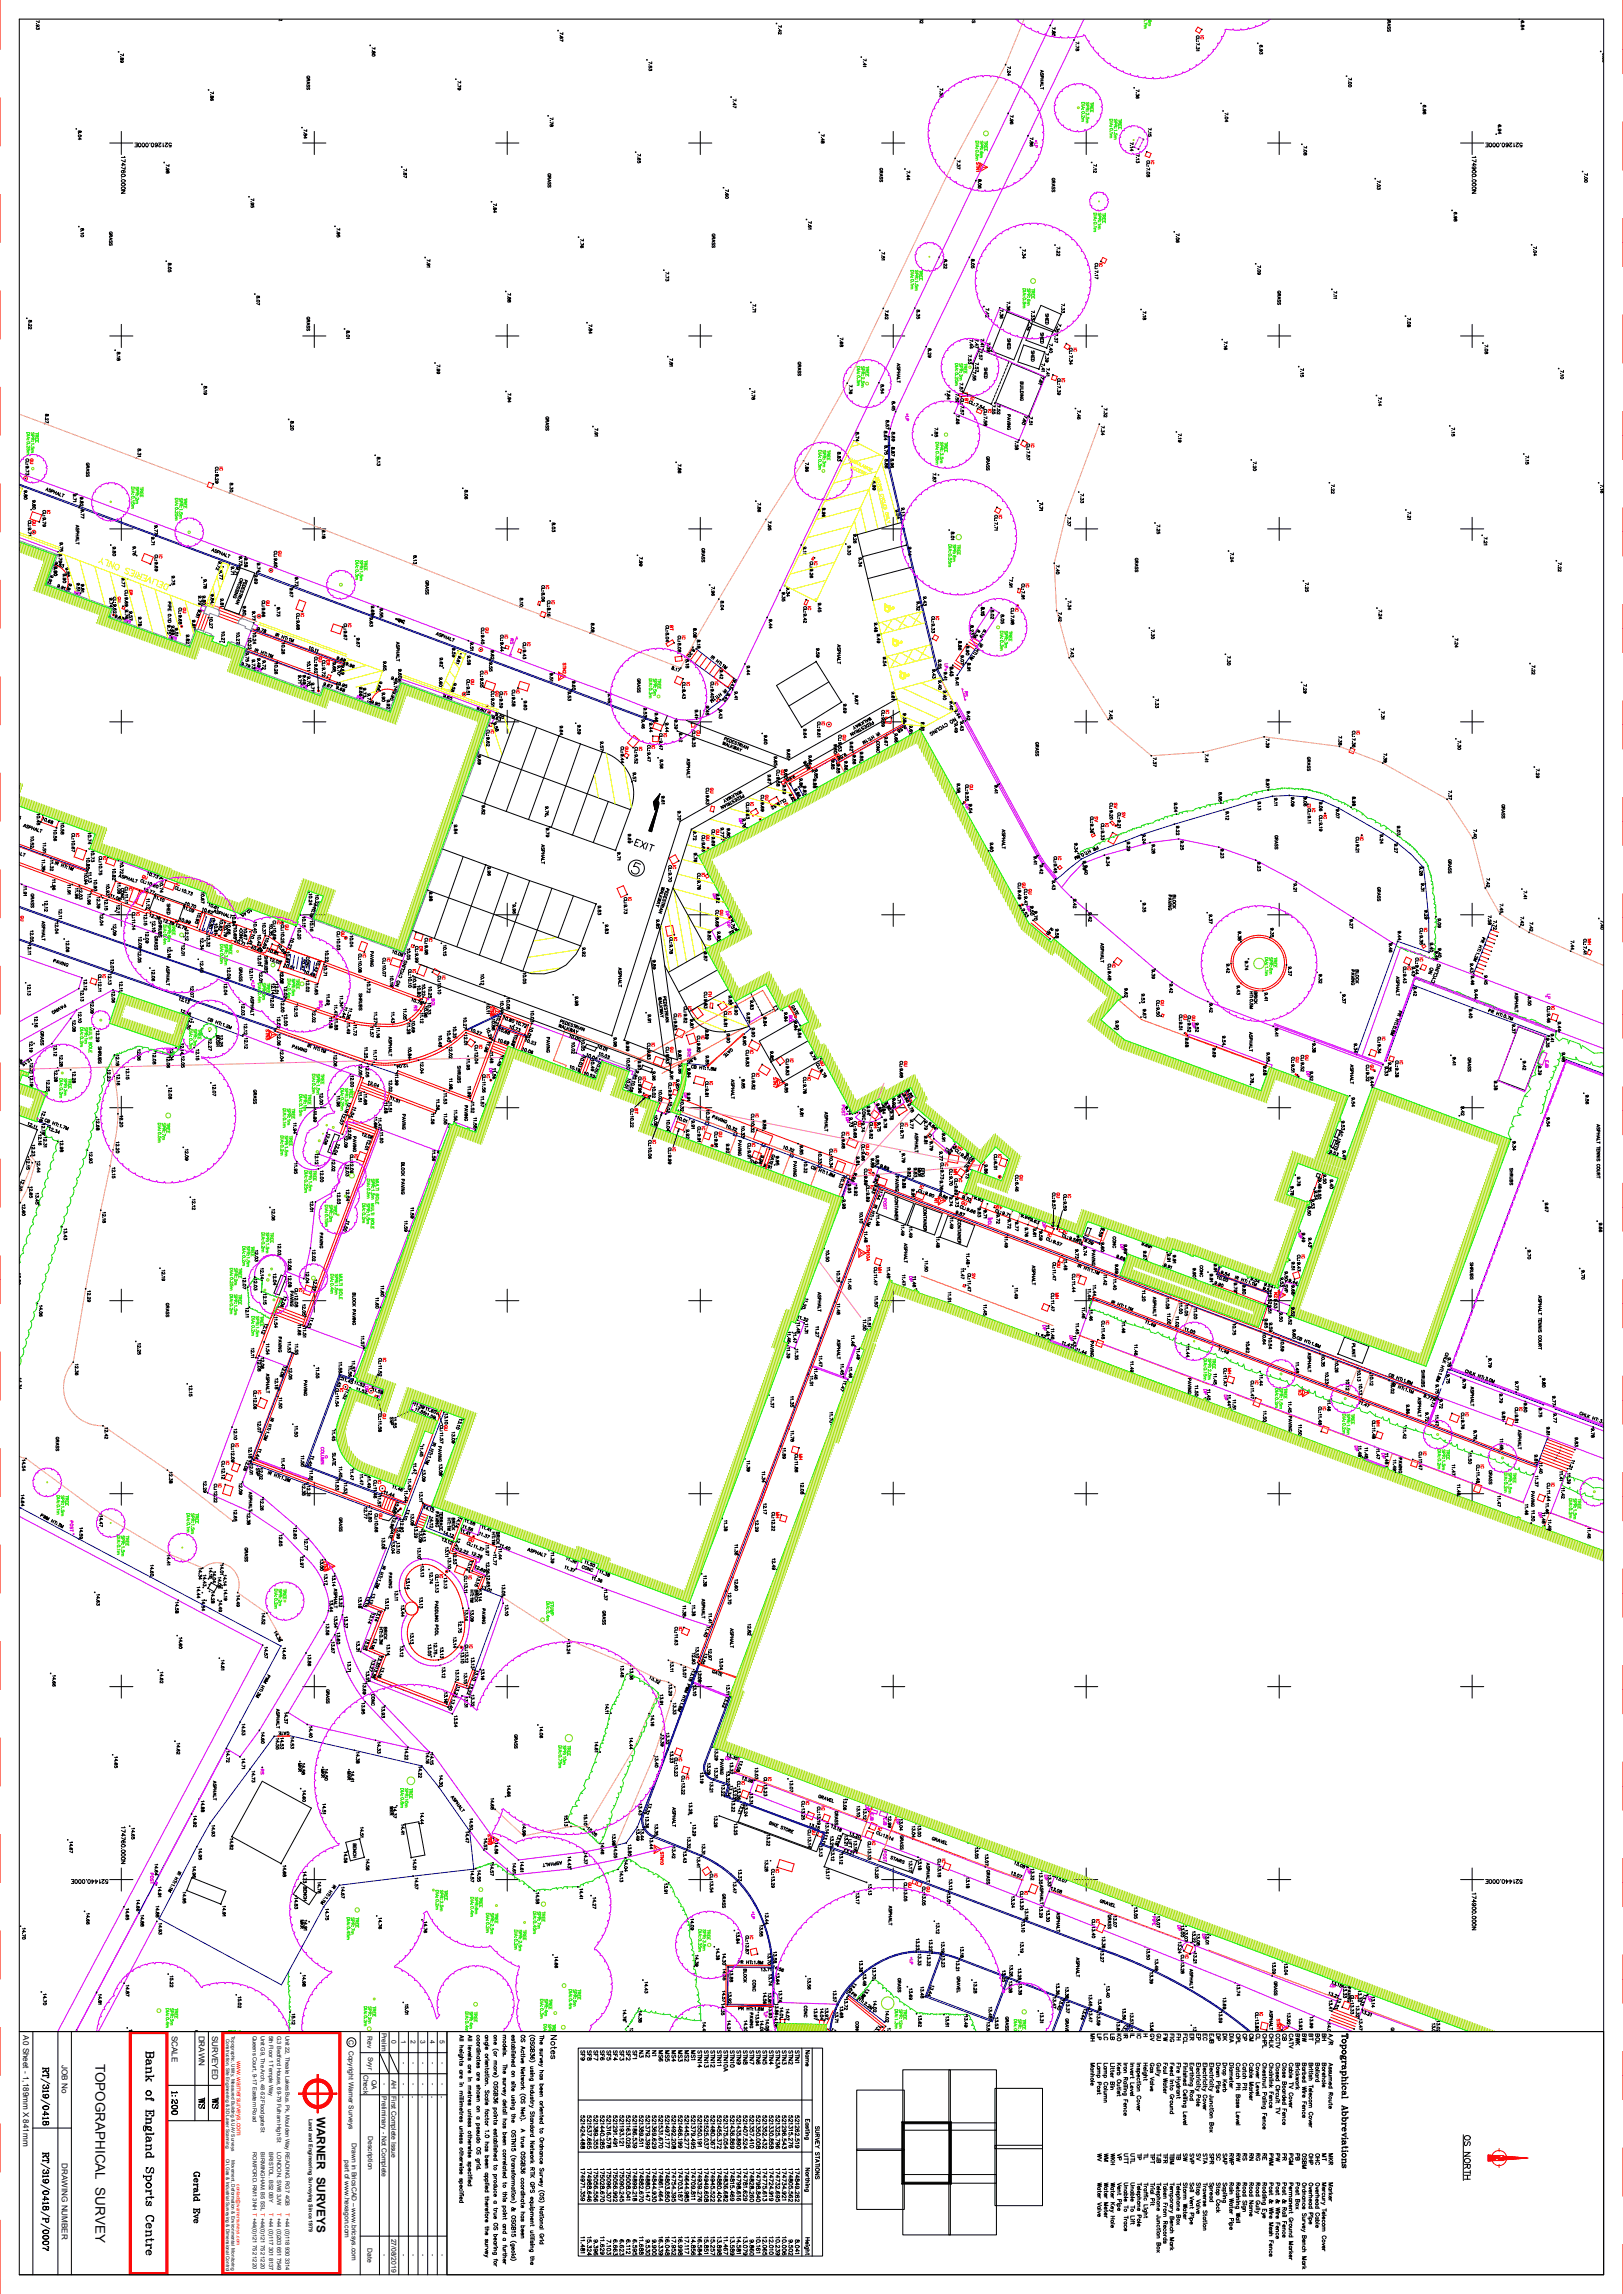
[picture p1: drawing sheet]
<svg xmlns="http://www.w3.org/2000/svg" width="841mm" height="1189mm" viewBox="0 0 841 1189" stroke-linecap="round" stroke-linejoin="round" font-family="sans-serif">
<defs><g id="words">
<text font-size="7" x="50" y="1070" transform="rotate(90 50 1070)">TOPOGRAPHICAL SURVEY</text>
<text font-size="6.1" x="164" y="1097" transform="rotate(90 164 1097)">WARNER SURVEYS</text>
<g font-size="4.2">
<text x="12" y="1055" transform="rotate(90 12 1055)">A0 Sheet - 1,189mm X 841mm</text>
<text x="89" y="1055" transform="rotate(90 89 1055)">SCALE</text>
<text x="103" y="1055" transform="rotate(90 103 1055)">DRAWN</text>
<text x="110" y="1055" transform="rotate(90 110 1055)">SURVEYED</text>
<text x="32" y="1070" transform="rotate(90 32 1070)">JOB No</text>
<text x="32" y="1121" transform="rotate(90 32 1121)">DRAWING NUMBER</text>
</g>
<g font-size="3.5">
<text x="190" y="1055" transform="rotate(90 190 1055)">Rev</text>
<text x="198" y="1053" transform="rotate(90 198 1053)">Prelim</text>
<text x="181" y="1057" transform="rotate(90 181 1057)">C</text>
<text x="203" y="1057" transform="rotate(90 203 1057)">0</text>
<text x="208" y="1057" transform="rotate(90 208 1057)">1</text>
<text x="213" y="1057" transform="rotate(90 213 1057)">2</text>
<text x="218" y="1057" transform="rotate(90 218 1057)">3</text>
<text x="223" y="1057" transform="rotate(90 223 1057)">4</text>
<text x="228" y="1057" transform="rotate(90 228 1057)">5</text>
<text x="181" y="1063" transform="rotate(90 181 1063)">Copyright Warner Surveys</text>
<text x="191" y="1066" transform="rotate(90 191 1066)">Svyr</text>
<text x="208" y="1069" transform="rotate(90 208 1069)">-</text>
<text x="213" y="1069" transform="rotate(90 213 1069)">-</text>
<text x="218" y="1069" transform="rotate(90 218 1069)">-</text>
<text x="223" y="1069" transform="rotate(90 223 1069)">-</text>
<text x="228" y="1069" transform="rotate(90 228 1069)">-</text>
<text x="188" y="1075" transform="rotate(90 188 1075)">Check</text>
<text x="193" y="1078" transform="rotate(90 193 1078)">QA</text>
<text x="198" y="1080" transform="rotate(90 198 1080)">-</text>
<text x="203" y="1078" transform="rotate(90 203 1078)">AH</text>
<text x="208" y="1080" transform="rotate(90 208 1080)">-</text>
<text x="213" y="1080" transform="rotate(90 213 1080)">-</text>
<text x="218" y="1080" transform="rotate(90 218 1080)">-</text>
<text x="223" y="1080" transform="rotate(90 223 1080)">-</text>
<text x="228" y="1080" transform="rotate(90 228 1080)">-</text>
<text x="198" y="1086" transform="rotate(90 198 1086)">Preliminary - Not Complete</text>
<text x="203" y="1086" transform="rotate(90 203 1086)">First Complete Issue</text>
<text x="208" y="1086" transform="rotate(90 208 1086)">-</text>
<text x="213" y="1086" transform="rotate(90 213 1086)">-</text>
<text x="218" y="1086" transform="rotate(90 218 1086)">-</text>
<text x="223" y="1086" transform="rotate(90 223 1086)">-</text>
<text x="228" y="1086" transform="rotate(90 228 1086)">-</text>
<text x="191" y="1107" transform="rotate(90 191 1107)">Description</text>
<text x="182" y="1111" transform="rotate(90 182 1111)">Drawn in BricsCAD – www.bricsys.com</text>
<text x="179" y="1119" transform="rotate(90 179 1119)">part of www.hexagon.com</text>
<text x="203" y="1160" transform="rotate(90 203 1160)">27/08/2019</text>
<text x="190" y="1165" transform="rotate(90 190 1165)">Date</text>
<text x="198" y="1168" transform="rotate(90 198 1168)">-</text>
<text x="208" y="1168" transform="rotate(90 208 1168)">-</text>
<text x="213" y="1168" transform="rotate(90 213 1168)">-</text>
<text x="218" y="1168" transform="rotate(90 218 1168)">-</text>
<text x="223" y="1168" transform="rotate(90 223 1168)">-</text>
<text x="228" y="1168" transform="rotate(90 228 1168)">-</text>
</g>
<text font-size="3.5" fill="#f00" x="123" y="1068" transform="rotate(90 123 1068)">www.warnersurveys.com</text>
<g font-size="3">
<text x="131" y="1055" transform="rotate(90 131 1055)">Queens Court, 9-17 Eastern Road</text>
<text x="135" y="1055" transform="rotate(90 135 1055)">Unit G9, The Arch, 48-52 Floodgate St</text>
<text x="139" y="1055" transform="rotate(90 139 1055)">5th Floor 1 Temple Way</text>
<text x="144" y="1055" transform="rotate(90 144 1055)">G.3 Bedford House, 69-79 Fulham High St</text>
<text x="148" y="1055" transform="rotate(90 148 1055)">Unit 22, Theale Lakes Bus. Pk, Moulden Way READING. RG7 4GB</text>
<text x="131" y="1115" transform="rotate(90 131 1115)">ROMFORD. RM1 3NH T +44(0)121 752 1220</text>
<text x="135" y="1115" transform="rotate(90 135 1115)">BIRMINGHAM. B5 5SL T +44(0)121 752 1220</text>
<text x="139" y="1115" transform="rotate(90 139 1115)">BRISTOL. BS2 0BY</text>
<text x="144" y="1115" transform="rotate(90 144 1115)">LONDON. SW6 3JW</text>
</g>
<g font-size="3" fill="#f00">
<text x="139" y="1147" transform="rotate(90 139 1147)">T +44 (0)117 301 8137</text>
<text x="144" y="1147" transform="rotate(90 144 1147)">T +44 (0)203 651 7549</text>
<text x="148" y="1147" transform="rotate(90 148 1147)">T +44 (0)118 930 3314</text>
</g>
<text font-size="2.8" x="160" y="1098" transform="rotate(90 160 1098)">Land and Engineering Surveying Since 1979</text>
<g font-size="2.4">
<text x="120" y="1055" transform="rotate(90 120 1055)">Topographic, Utility, Measured Building &amp; UAV Surveys</text>
<text x="117" y="1057" transform="rotate(90 117 1057)">Construction, Site Engineering &amp; 3D Laser Scanning</text>
<text x="117" y="1119" transform="rotate(90 117 1119)">Oil, Gas &amp; Industrial Surveying &amp; Dimensional Control</text>
<text x="120" y="1119" transform="rotate(90 120 1119)">Movement, Deformation &amp; Environmental Monitoring</text>
</g>
<text font-size="2.4" fill="#f00" x="123" y="1132" transform="rotate(90 123 1132)">contact@warnersurveys.com</text>
</g></defs>
<g fill="none" stroke="#000" stroke-width=".52">
<path d="M19 12h.1M19 13a.7 .7 0 0 0 1 1 .7 .7 0 0 0 0-1h-1l1 1M19 14v1h1v-1M20 11v1l-1-1M145 10v1M145 10l1 1v-1M289 16h.1M290 18h.1M291 19v1h-1a.7 .7 0 0 1 1-1 .6 .6 0 0 1 0 1M292 17v1l-2-1M402 12h1M403 12h-1"/>
<path d="M403 16h2l-1-1v1M404 15h-1M405 17v1l-2-1v1M405 13v1l-2-1M477 10v1l1-1v1v-1M478 11v1l-1-1v1M504 10h1M504 11v1l1-1v1M505 10h.1M544 13h.1M545 16h.1M545 16l2 1-1-1-1 1z"/>
<path d="M546 18l-1 1h1v-1h1v1M547 14v1l-2-1M620 20a.6 .6 0 0 1 0-1 .6 .6 0 0 1 1 0 .6 .6 0 0 1 0 1M623 15h.1M719 10h1M719 11h2l-1 1v-1M719 12l2 1h-2M719 14v1l1-1v1M719 15v1l1-1v1M719 13h.1M720 11l-1 1M721 10h-1"/>
<path d="M787 10h.1M788 15h2l-1-1v1M788 12h.1M788 13l2 1-1-1-1 1zM789 11v1l-1-1a.8 .8 0 0 1 1 0 .8 .8 0 0 1 1 1h-1M61 27h1M62 27h-1M63 29h.1M63 30l1 1v-1l-1 1zM63 32a.7 .7 0 0 0 1 0h-1M64 28v1l-2-1M192 23v1"/>
<path d="M193 26h.1M193 27l1 1v-1l-1 1zM194 25v1l-1-1M292 20v1h-2M335 31h.1M336 34h.1M337 34l-1 1h1v-1h1v1M337 36v1v-1l1 1v-1M338 32v1l-2-1M446 29v1M447 33h2h-1v1M447 32h.1"/>
<path d="M449 34v1h-2M449 31v1l-2-1M521 33v1M522 39h2l-1-1v1M522 36h.1M523 37v1l-1-1v1M524 35v1l-2-1M539 36l2 1-2 1M539 39h2v1h-1v-1M539 38v1l1-1v1M540 37h.1M556 21h1"/>
<path d="M557 21h-1M558 25l1 1v-1l-1 1zM558 23h.1M559 22v1l-1-1M559 24v1l-1-1M620 21h.1M620 24h.1M620 24v1h1M621 21h.1M621 26h-1M621 20h-1v1M621 22v1h-1"/>
<path d="M652 22v1M653 25h.1M653 26a.7 .7 0 0 0 0 1 .7 .7 0 0 0 1-1h-1l1 1M653 27v1h1v-1M653 23v1a.8 .8 0 0 1 1-1 .8 .8 0 0 1 0 1M698 39v1M829 26l1 1M830 26l-1 1M831 29h.1M831 28h.1M831 31h.1M831 28h-1l1 1"/>
<path d="M831 30h-1l1 1M831 31l-1 1h1M108 46v1M109 49h.1M109 50l1 1v-1l-1 1zM110 51v1l-1-1a.7 .7 0 0 1 1 0 .7 .7 0 0 1 0 1M111 48v1l-2-1M159 41h1v1v-1M159 42l1 1-1 1M159 44v1l1-1v1M159 45v1l1-1v1M159 43h.1"/>
<path d="M160 40h-1h1M160 41l-1 1M236 41h.1M237 44h.1M237 46a.7 .7 0 0 0 1 1 .7 .7 0 0 0 1-1h-1v1M239 42v1l-2-1M239 44v1l-2-1M284 60h.1M379 50v1M380 54h1l-1-1v2M380 53h.1M381 51v1h-1"/>
<path d="M381 55v1l-1-1M486 45h.1M487 47h.1M487 48v1h1h1v-1M487 49v1h1v-1l1 1M489 46v1l-2-1M522 59h1M523 59h-1M525 60v1l-2-1M539 42l2 1-2 1M539 41h2M539 42h2"/>
<path d="M539 46h2M540 43h.1M540 41v1M541 44h-2v1M541 45v1M588 45v1M589 48h.1M589 49v1l1-1v1v-1M589 50v1v-1a.7 .7 0 0 1 1 0 .7 .7 0 0 1 0 1M590 46v1h-1M634 57v1M636 59v1l-1-1"/>
<path d="M699 42h.1M700 40v1h-1M736 53l1 1M737 53l-1 1M738 56h-1M738 57h-1a.7 .7 0 0 0 1 1 .7 .7 0 0 0 1-1h-1v1M738 55h-1a.7 .7 0 0 1 1 0 .7 .7 0 0 1 1 0M738 58v1l-1-1a.7 .7 0 0 1 1 0 .7 .7 0 0 1 1 1M39 67h1M40 67h-1M41 72h1l-1-1v1M41 69h.1"/>
<path d="M41 68l1 1v-1l-1 1zM57 74h12M63 68v12M70 74h1v2h-1M70 75h1M78 74h.1M82 75a.6 .6 0 0 1-1 0 .7 .7 0 0 1-1-1 .6 .6 0 0 1 1 0v2h-1M82 74h1l-1 2h1M85 74v2M86 74h1l-1 2h1M89 75v-1a.7 .7 0 0 0-1 0 .7 .7 0 0 0 0 1 .7 .7 0 0 0 1 0v1h-1M156 66h1"/>
<path d="M157 66h-1M157 74h12M157 71h2h-1v1M158 69h.1M158 69l1 1v-1l-1 1zM159 67v1l-2-1M163 68v12M257 74h12M263 68v12M285 63h.1M285 65h1l-1 1zM287 61v1l-2-1"/>
<path d="M287 63v1l-2-1M329 79h1M330 79h-1M332 80v1l-2-1M357 74h12M363 68v12M424 68l1 1M425 68l-1 1M426 71h.1M426 73h1l-1-1v1M426 73l1 1v-1l-1 1zM427 70v1l-1-1"/>
<path d="M457 74h12M463 68v12M524 61h.1M524 62a.7 .7 0 0 0 0 1 .7 .7 0 0 0 1-1h-1v1M524 63v1v-1l1 1M533 70h.1M534 74h1h-1zM534 73h.1M534 75v1v-1a.8 .8 0 0 1 1 0 .8 .8 0 0 1 0 1M535 71v1h-1M557 74h12M563 68v12"/>
<path d="M586 75h.1M586 78h1l-1-1v1M587 76h-1M587 74v1l-1-1M588 76h.1M590 77v1M592 72h1M593 72h-1M594 78v1M595 68h.1M595 70v1l1-1h1v1M596 69h1h-2"/>
<path d="M597 66v1h-2M635 63h1l-1-1v1M635 60h.1M657 74h12M663 68v12M674 75h1M675 75h-1M676 77h.1M676 79l1 1v-1l-1 1zM677 76v1l-1-1M757 74h12M763 68v12"/>
<path d="M770 74h1v2h-1M770 75h1M775 69l1 1M776 69l-1 1M776 69h2l-1-1v1M776 66h.1M777 67h-1a.7 .7 0 0 0 1 1 .7 .7 0 0 0 1-1h-1v1M777 65h-1h1l1 1M778 74h.1M782 75a.6 .6 0 0 1-1 0 .7 .7 0 0 1-1-1 .6 .6 0 0 1 1 0v2h-1M782 74h1l-1 2h1M785 74v2"/>
<path d="M786 74h1l-1 2h1M789 75v-1a.7 .7 0 0 0-1 0 .7 .7 0 0 0 0 1 .7 .7 0 0 0 1 0v1h-1M63 85h2h-1v1M63 99h2l-2 1h2M63 92h.1M64 88v1a.6 .6 0 0 1-1 0 .6 .6 0 0 1 0-1l2 1M64 81l1 1h-2M65 83v1l-2-1M65 86v2l-2-1M85 84h.1M86 87h.1M86 89l2 1-1-1-1 1z"/>
<path d="M86 87v1a.7 .7 0 0 0 1 0 .7 .7 0 0 0 1 0h-1M88 85v1h-2M208 86v1M209 89h.1M209 90l2 1-1-1-1 1zM211 88v1l-2-1M211 91v1l-2-1M284 92h1M284 93l1 1h-1M284 95v1l1-1v1M284 96v1l1-1v1M284 93v1"/>
<path d="M284 91v-1h1v1M285 92l-1 1M331 81h-1M331 83v1h1M331 82v1l-1-1a.7 .7 0 0 1 1 0 .7 .7 0 0 1 1 1M375 97h.1M376 100h.1M377 98v1h-1M456 89h1v1v-1M456 90l1 1h-1M456 92v1l1-1v1M456 93v1l1-1v1"/>
<path d="M456 90v1M456 88v-1h1v1M457 89l-1 1M469 87v1M470 91h1h-1v1M470 93h1l-1-1v1M470 90h.1M471 89v1l-1-1M495 82h.1M496 85h.1M496 85v1h1v-1M497 83v1l-1-1"/>
<path d="M497 87v1l-1-1M506 93v1M507 95h.1M507 93l1 1v-1l-1 1zM507 97h1h-1a.6 .6 0 0 1 1 0M545 94h2l-1 1v-1M545 95l2 1-2 1M545 97v1l1-1v1M545 98v1l1-1v1M546 96h.1M546 93a.6 .6 0 0 1-1 0 .6 .6 0 0 1 1 0M546 94l-1 1"/>
<path d="M565 84h1M566 84h-1M567 87h.1M568 89l-1-1v1M568 87v1h-1M568 85v1h-1M589 82h.1M589 83v1h1v-1M590 82v1h-1M590 80v1l-1-1M594 86h.1M594 91l2 1v-1l-2 1z"/>
<path d="M594 89h.1M595 84h-1l1-1 1 1h-1M595 86h.1M596 85h-2v1M596 87v1l-2-1M712 92l1 1M713 92l-1 1M714 95h.1M714 97v1h1v-1M715 94v1l-1-1M763 85h2h-1v1M763 99h2l-2 1h2"/>
<path d="M763 92h.1M763 87a.9 .9 0 0 0 1 1 .9 .9 0 0 0 1-1 .6 .6 0 0 0-1 0 .6 .6 0 0 0 0 1M764 81l1 1h-2M765 83v1l-2-1M820 89h.1M821 91h.1M823 90v1l-2-1M41 117v1M42 120h.1M42 119h1v-1l-1 1zM129 102h.1M130 104v1"/>
<path d="M130 105a.7 .7 0 0 0 1 1 .7 .7 0 0 0 0-1v1M130 107h1h1M132 103v1l-2-1M173 117h1M174 117h-1M175 120h.1M176 118v1h-1M255 104v1M256 110h1l-1-1v1M256 107h.1M256 108l1 1v-1l-1 1zM257 106v1l-1-1"/>
<path d="M376 100l1 1h-1a.8 .8 0 0 1 1-1 .8 .8 0 0 1 0 1M418 114h.1M419 116h.1M419 117l1 1h-1v-1h1v1M420 118v1h-1M420 115v1l-1-1M608 120h1M609 120h-1M752 109h1M753 109h-1M754 112h-1M754 114h1l-1 1z"/>
<path d="M754 112h-1a.7 .7 0 0 0 1 1 .7 .7 0 0 0 1-1l-1 1M754 110v1h-1a.7 .7 0 0 1 1-1 .7 .7 0 0 1 1 1M43 121h-1M57 122h1v1l-1-1M57 123l1 1h-1M57 125v1l1-1v1M57 126v1l1-1v1M57 123v1M57 121v-1h1v1M57 122v1M86 135v1M87 137h2l-1-1-1 1z"/>
<path d="M87 138h.1M87 140v1h1v-1h1v1M175 121h1h-1h1M175 122v1h1l-1-1h1v1M220 133v1M221 136h.1M221 137a.7 .7 0 0 0 1 1 .7 .7 0 0 0 1-1h-1v1M223 138h-2M223 134v1h-2M300 123h.1M301 125h.1M301 127v1a.8 .8 0 0 1 1-1 .8 .8 0 0 1 0 1"/>
<path d="M302 124v1l-1-1M302 126v1l-1-1M344 140h.1M369 123h2l-1 1v-1M369 124l2 1h-2M369 126v1l1-1v1M369 127v1l1-1v1M369 124v1M370 122h-1l1-1v1M370 123l-1 1M456 130h.1M457 132h.1"/>
<path d="M457 133v1h1v-1v1M458 134v1h-1M458 131v1l-1-1M486 133l1 1M487 133l-1 1M489 135h2h-1l-1 1zM489 136h.1M490 137v1l-1-1v1M490 138v1l-1-1v1M502 133v1M503 134l2 1-1-1v1zM503 136h.1"/>
<path d="M504 138v1v-1h1v1M529 128h.1M530 134h1l-1-1v1M530 131h.1M530 131v1h1M531 129v1h-1M547 127h.1M548 130h.1M549 130v1l-1-1v1M549 132v1l-1-1v1M549 128v1l-1-1M568 139h.1"/>
<path d="M568 138a.6 .6 0 0 1 0-1 .6 .6 0 0 1 1 0 .6 .6 0 0 1 0 1M569 138h-2v1M570 135l1 1M571 135l-1 1M610 123h.1M610 125l1 1M611 121v1l-2-1M650 137h1M651 137h-1M652 139h.1M653 138v1l-1-1M793 127h1"/>
<path d="M794 127h-1M795 129h.1M795 132h1l-1-1v2M796 128v1l-1-1M132 152v1M133 153l1 1v-1l-1 1zM133 155h.1M134 157v1l-1-1M262 151h.1M263 154h.1M263 154l2 1-1-1-1 1zM263 156h2h-1l-1 1z"/>
<path d="M265 152v1l-2-1M345 143h.1M345 145v1l1-1v1v-1M346 141v1l-1-1M346 143v1l-1-1M389 157h.1M390 159h.1M392 158v1l-2-1M392 160v1l-2-1M458 160h.1M474 159v1M510 159h.1"/>
<path d="M512 160v1l-1-1M518 159v1M522 158h.1M522 158v2l1-1M522 160l1 1-1-1a.8 .8 0 0 1 1 0 .8 .8 0 0 1 0 1M523 156v1h-1M539 158l11 5-4 8-10-4zM550 159h.1M550 160l1 1v-1l1 1v-1M552 157v1h-2M568 142h.1M569 142v1h-2"/>
<path d="M569 140v1h-2M569 144v1l-2-1M652 141v1h1v-1l-1 1h1M662 152h2l-1 1v-1M662 154h2l-2 1M662 155v1l1-1v1M662 157v1l1-1v1M663 154v1M663 152h-1a.6 .6 0 0 1 0-1 .6 .6 0 0 1 1 0 .6 .6 0 0 1 0 1M663 153h-1M690 150h.1M691 152v1"/>
<path d="M692 153h1h-2M692 154l1 1h-2M693 151v1l-2-1M14 165h.1M15 166l1 1v-1l-1 1zM15 167v1M16 168v1l-1-1v1M16 170h-1v1M57 174h12M63 168v12M157 174h12M159 166h1v1v-1"/>
<path d="M159 167l1 1h-1M159 169v1l1-1v1M159 170v1l1-1v1M159 168h.1M160 165h-1v-1h1v1M160 166l-1 1M163 168v12M178 170l1 1M179 170l-1 1M180 172h1h-1zM180 173h.1M181 175h-1"/>
<path d="M257 174h12M263 168v12M304 167h.1M305 173h2l-1-1v1M305 170h.1M305 170l2 1-1-1-1 1zM307 168v1h-2M357 174h12M363 168v12M391 161l1 1h-2M434 174h.1M435 177h.1"/>
<path d="M435 179l2 1-1-1-1 1zM436 177v1l-1-1a.8 .8 0 0 1 1 0 .8 .8 0 0 1 1 1M437 175v1l-2-1M457 174h12M459 162h.1M459 163v1v-1a.8 .8 0 0 1 1 0 .8 .8 0 0 1 0 1M460 165l-1-1v1M460 161v1l-1-1M463 168v12M475 162h.1M475 161h1l-1 1zM475 163v1l1-1 1 1v-1"/>
<path d="M475 164v1h1v-1h1v1M480 179v1M503 179h1l-1-1v1M503 177v1M504 176v1l-1-1M504 179l1 1M505 179l-1 1M505 179h2l-1-1v1M506 177h-1M507 176v1l-2-1M507 179v1h-2M508 179h2l-1-1v1"/>
<path d="M508 177h.1M509 179l1 1h-2M510 176v1l-2-1M511 161h.1M511 163h1l-1-1v1M512 179h.1M512 180v1v-1l1 1v-1M512 163v1l-1-1v1M513 178v1l-2-1M518 162h.1M518 163l1 1v-1l1 1v-1M519 164v1l-1-1a.7 .7 0 0 1 1 0 .7 .7 0 0 1 1 1"/>
<path d="M520 160v1h-2M522 162h.1M522 162l11 4-8 21-11-5zM522 179h2M522 180h2l-1 1h-1zM522 177h2M522 178h2M522 176h1v1M523 177v1M523 179h.1M530 179l11 3-3 9-11-3zM532 171h1v-1l-1 1"/>
<path d="M533 169v1v-1l1 1v-1M533 168h.1M533 166h1M533 167l2 1v-1M534 166h-1M535 163h.1M535 163v1h1v-1M535 165v1v-1l1 1v-1M535 168l11 4-4 8-10-4zM535 166v1M536 161v1l-2-1M539 176h2"/>
<path d="M539 177h2v1h-2zM539 174h2M539 175h2M539 173v1l1-1 1 1M540 174v1M540 176h.1M542 167v-1h1v1M542 167h1v1h-1zM542 164h1M542 165h1M542 163h1v1M543 164v1"/>
<path d="M543 166h.1M544 180h.1M545 178v1h-1M545 172h1M546 172h-1M546 171v1M547 174v1M547 175v1h1v-1M547 171v1h1v-1v1M548 170v1v-1l1 1v-1M548 169h.1M548 173v1l-1-1"/>
<path d="M548 177v1l-1-1M548 168l1 1 1-1M550 163h.1M550 161l1 1h1v-1M552 178h1M553 178h-1M557 174h12M563 168v12M591 160v1M592 163h.1M592 165l2 1-1-1-1 1zM594 164h-2"/>
<path d="M594 161v1h-2M633 176h1M634 176h-1M634 178v1M636 179h-2M636 177v1l-2-1M657 174h12M663 168v12M728 164h1M729 164h-1M729 166h.1M729 169h2l-1-1v1z"/>
<path d="M731 165v1l-2-1M757 174h12M763 168v12M768 178h1M769 178h-1M771 179v1l-2-1M59 181l1 1M60 181l-1 1M61 183h1h-1zM61 184h.1M61 186l1 1v-1l-1 1zM62 185h-1"/>
<path d="M104 199h1M105 199h-1M225 188h1M226 188h-1M227 191h-1M227 191h-1a.7 .7 0 0 0 1 1 .7 .7 0 0 0 1-1h-1v1M227 193h-1a.7 .7 0 0 0 1 1 .7 .7 0 0 0 1-1h-1v1M228 189v1l-2-1M346 185h.1M347 187h.1M347 188l1 1v-1l-1 1zM348 189l1 1h-2"/>
<path d="M349 186v1l-2-1M414 189h1v1l-1-1M414 191h1l-1 1M414 192v1l1-1v1M414 194v1l1-1v1M414 191v1M414 188v1a.6 .6 0 0 1 0-1 .6 .6 0 0 1 1 0 .6 .6 0 0 1 0 1M414 190h.1M439 198v1M442 200v1l-2-1M455 198l1 1M456 198l-1 1"/>
<path d="M456 199l2 1v-1l-1 1zM465 188l1 1-1 1M465 191h1v1v-1M465 195h1l-1 1M465 193h1M465 194h1M465 198h1M465 190v1l1-1v1M465 189h.1M465 195h.1M466 193v1M466 196h-1v1"/>
<path d="M466 197v1M481 181l1 1v-1l-1 1zM481 182h.1M481 184a.7 .7 0 0 0 1 1 .7 .7 0 0 0 0-1v1M482 183v1l-1-1v1M499 199v1l-2-1M502 186h.1M502 186v1h1v-1v1M502 188v1l1-1M503 180h1h-1v1M503 184v1l-1-1M504 188v1"/>
<path d="M504 188l1 1M504 194h.1M504 191h1M504 195v1l1-1h1v1M504 196v1h1v-1h1v1M505 188l-1 1M505 191h-1M506 190h.1M506 193v1l-2-1M506 190v1v-1h1v1M507 188v1l-2-1M507 192v1l-2-1"/>
<path d="M507 180l1 1M507 180v1M508 183h-1M508 184v1v-1h1v1M508 181h-1M509 182v1l-2-1M509 185v1h-2M509 181h1M510 181h-1M510 195v-1h2v1M510 195h2v1h-2zM510 193h2"/>
<path d="M510 192h2M510 191v1l2-1-1 1M511 192v1M511 194h.1M512 181a.7 .7 0 0 0 0 1 .7 .7 0 0 0 1-1h-1v1M513 182h1M514 182h-1M518 200l-1 1M519 198l-1 1M519 196v1M520 194v1M521 193l-1 1"/>
<path d="M521 191v1M522 189v1M522 189l1-2-15-6-4 8v2l-5 12 15 6v-1M524 188l17 7-8 21-17-7zM530 198l-1 1v-1h1v1M530 199l-1 1h1M534 186v-1h2v1M534 186h2v1h-1zM534 183h2M534 184h2M535 182v1l1-1v1M535 183v1"/>
<path d="M535 185h.1M538 199h2h-1M538 191h1M539 191h-1M539 197h.1M539 197v1l1-1v1M539 195l2 2v-1M540 191h1h-1v1M540 190h.1M541 192h-1M541 182v1M541 195l1 1"/>
<path d="M541 188v1h-1M541 195h1M542 195l-1 1M542 185h.1M542 195h-1M542 187a.7 .7 0 0 0 0 1 .7 .7 0 0 0 1-1h-1l1 1M542 185v1h1v-1M542 180l1 1M542 194h2l-1-1v1M542 192h.1M543 180l-1 1M543 183v1l-1-1"/>
<path d="M543 194l1 1h-2M544 191v1l-2-1M544 181h1l-1-1v1M545 194h1M546 194h-1M548 199h.1M548 197l1-1v1M549 199h.1M549 198h-1v1M554 183h.1M554 189h2l-1-1v1M554 186h.1"/>
<path d="M554 186l1 1h1M555 182a.7 .7 0 0 1-1-1 .6 .6 0 0 1 1 0 .6 .6 0 0 1 0 1M555 183h.1M556 182h-2v1M556 184v1h-2M635 180v1h-1a.7 .7 0 0 1 1-1 .7 .7 0 0 1 1 1M673 190h.1M674 192v1M674 194v1h1v-1v1M675 193v1h-1M675 191v1l-1-1M770 180h.1"/>
<path d="M770 182l1 1v-1l-1 1zM808 191h.1M809 194h.1M810 194h-1M810 192v1l-1-1M23 219v1M24 216h.1M24 215l1 1v-1l-1 1zM25 217v1l-1-1v1M25 218v1h-1M106 200l1 1v-1l-1 1zM106 202h.1"/>
<path d="M106 204a.7 .7 0 0 0 1 0h-1h1M107 202v1h-1M149 217l1 1M150 217l-1 1M151 218l1 1v-1l-1 1zM151 220h.1M262 203h.1M263 208h2l-1-1v1M263 205h.1M263 206l1 1 1-1h-1v1M265 204v1l-2-1M283 218h1"/>
<path d="M283 219l1 1h-1M283 219v1M283 217a.6 .6 0 0 1 0-1 .6 .6 0 0 1 1 0 .6 .6 0 0 1 0 1M284 218l-1 1M388 201l1 1M389 201l-1 1M390 206l1 1v-1l-1 1zM390 204h.1M391 202v1h-1M391 205v1l-1-1M440 201h.1M441 203v1l-1-1a.8 .8 0 0 1 1 0 .8 .8 0 0 1 0 1"/>
<path d="M442 202v1l-2-1M456 204h2l-1-1v1M457 201h-1M457 202h1M459 219h.1M459 218l2 1-1-1-1 1zM462 211h2l-1-1v1M462 208l2 1-1-1-1 1zM462 210h.1M462 212v1l1-1h1v1M464 213v1M490 204v1"/>
<path d="M491 207h1l-1-1v1M491 204h.1M491 205a.8 .8 0 0 1 1-1 .8 .8 0 0 1 0 1M492 202v1h-1M494 214h1M495 214h-1M495 206h.1M495 208l1 1 1-1h-1v1M496 206l-1 1h1v-1h1v1M496 217h.1M496 217v1a.8 .8 0 0 1 1-1 .8 .8 0 0 1 0 1M496 219v1v-1l1 1"/>
<path d="M497 204v1l-2-1M497 215v1l-1-1M498 200h-1M498 201v1v-1h1v1M498 209h.1M498 212h.1M498 205v1M498 213h1M498 208v-1h1v1M499 209h.1M499 202v1l-2-1M499 203v1"/>
<path d="M499 208h-1v1M499 210v1h-1M499 214v1l-1-1M501 205h1M502 205h-1M502 205h1M503 205h-1M503 208h-1v1h1M504 208l-1 2h1M505 210h.1M505 209h.1M506 209h1l-1 2"/>
<path d="M506 212h1M507 212h-1M507 211h.1M509 210h-1v1h1h-1M510 212l-1-1h1l-1 1M510 215h.1M510 217v1M510 220h1h-1zM510 218v1h1v-1v1M510 213a.6 .6 0 0 1 0-1 .6 .6 0 0 1 1 0 .6 .6 0 0 1 0 1M511 215h.1M511 214h-1v1"/>
<path d="M511 216v1l-1-1M514 209v1M514 211h.1M514 212v1h1v-1h1v1M514 214h1h1M515 206l-1 2M515 209h1M516 209h.1M516 210v1l-2-1M516 209h-1M516 205l-1 1M516 203v1"/>
<path d="M517 212h.1M517 212v1h1v-1v1M517 201v1M518 214v1l-1-1v1M518 210v1l-1-1M522 215h2l-1 1v-1M522 216l2 1-2 1M522 219h2M523 217h.1M524 218l-2 1h2M529 203h1v1h-1zM529 205h1l-1 1h1"/>
<path d="M529 201h1M529 204h1M529 207h1v1M530 202h-1M531 217h-1M531 218h-1a.8 .8 0 0 1 1 0 .8 .8 0 0 1 0 1M531 216l1 1v-1M533 216h.1M534 218h.1M534 218v1v-1h1v1M535 220h-2M535 216v1l-2-1"/>
<path d="M548 202h.1M548 204a.7 .7 0 0 0 1 1 .7 .7 0 0 0 0-1v1M548 202v1h1v-1M549 200v1l-1-1M557 212h.1M558 216h2l-1-1v1M558 214h.1M559 216v1l-1-1a.7 .7 0 0 1 1 0 .7 .7 0 0 1 1 1M560 213v1l-2-1M569 220h1M570 220h-1M571 210v1"/>
<path d="M572 213h.1M572 214l1 1v-1l1 1v-1M573 215v1l-1-1v1M574 212v1l-2-1M713 205h.1M714 210h2l-1-1v1M714 207v1M715 208h1h-2M716 206v1l-2-1M14 239a.6 .6 0 0 1 0-1 .6 .6 0 0 1 1 0 .6 .6 0 0 1 0 1M15 239h-2v1M71 237v1"/>
<path d="M72 234h.1M72 233h1l-1 1zM72 235v1v-1l1 1v-1M73 236v1h-2M152 221h-1M194 236h1M195 236h-1M196 237l1 1v-1l-1 1zM196 238l-1 1M197 239h-2M283 221v1l1-1v1M283 222v1l1-1v1"/>
<path d="M307 221h.1M308 224h.1M308 224a.7 .7 0 0 0 1 1 .7 .7 0 0 0 1-1h-1v1M309 226h1h-2M310 222v1l-2-1M350 239l1 1M351 239l-1 1M416 239h1M417 239h-1M419 240v1l-2-1M434 237h1h-1zM434 234l1 1v-1l-1 1z"/>
<path d="M434 236h.1M434 238v1l1-1 1 1v-1M436 239h.1M442 228l1 1M443 228l-1 1M443 228h2h-1v1M444 226h.1M444 224l1 1v-1l-1 1zM445 226v1l-2-1M458 228h2l-1-1v1M458 225h.1M458 224h2h-1h-1z"/>
<path d="M458 231l2 1v-1l-1 1zM459 232l-1 1M459 226h-1a.7 .7 0 0 1 1 0 .7 .7 0 0 1 1 0h-1M459 240h.1M459 235h1M459 238l1 1v-1l-1 1zM459 220v1h1v-1h1v1M460 233v1l-2-1M460 226v1M460 231h1M461 231h-1M461 221v1h-2"/>
<path d="M461 226v1M461 231h.1M461 222h1M462 222h-1M462 239h.1M462 238l1 1v-1l-1 1zM462 232l1 1v-1l-1 1zM462 226h.1M462 233h.1M462 234l1 1v-1l-1 1zM462 224l2 1-1-1-1 1zM462 228a.7 .7 0 0 0 1 1 .7 .7 0 0 0 1-1h-1v1"/>
<path d="M463 226v1l-1-1a.8 .8 0 0 1 1 0 .8 .8 0 0 1 1 1h-1M463 235v1h-1M483 225v1M485 223h-1M485 224l1 1v-1l-1 1zM485 225v1v-1l1 1M486 222v1l-2-1M511 238h2l-1 1v-1M511 240h2l-2 1M512 240v1M512 237v1a.7 .7 0 0 1-1-1 .6 .6 0 0 1 1 0 .6 .6 0 0 1 0 1M512 239h-1"/>
<path d="M522 220h2l-2 1h2M523 222h-1h1v1M526 230h.1M526 232l1 1v-1l-1 1zM526 231v1l1-1h1M528 228v1h-2M528 228h.1M530 228h.1M532 233h.1M532 235h.1M532 236v1h1v-1h1v1M532 231l1-1h1l-1 1"/>
<path d="M533 233h.1M534 232h-2M534 234v1l-2-1M534 237v1h-2M571 225h1l-1-1v1M571 222h.1M571 223v1l1-1v1v-1M572 221v1l-1-1M609 224h1M610 224h-1M611 226h.1M611 228a.7 .7 0 0 0 0 1 .7 .7 0 0 0 1-1h-1l1 1"/>
<path d="M612 227h-1M612 225v1l-1-1M648 238l1 1M649 238l-1 1M651 239v1h-2M751 221h.1M752 223h.1M753 225l-1 1h1v-1h1v1M753 224h1h-2M754 222v1l-2-1M789 235h1M790 235h-1"/>
<path d="M791 238h.1M791 240h1h-1h1M792 238v1h-1M792 236v1h-1M11 253h1M12 253h-1M13 256h.1M13 256l1 1v-1l-1 1zM13 254v1l1-1h-1l1 1M13 248h.1M14 241h.1M14 243h-1"/>
<path d="M14 242h-1a.7 .7 0 0 0 1 1 .7 .7 0 0 0 1-1h-1v1M14 245v1h1v-1M15 244v1l-2-1M17 259a.7 .7 0 0 0 1 1 .6 .6 0 0 0 0-1l-1 1h1M24 254l1-1v2M24 254h1M27 254l-1-1v2l-1-1M27 255h1v-1h-1l-1 1M28 255h1M28 254v2M29 256l1-1v2M29 255v1"/>
<path d="M30 256h.1M31 255v2h1M32 256h1M33 256l-1 2M38 258h.1M38 256a.7 .7 0 0 0 1 1 .7 .7 0 0 0 0-1v1M39 260h-1M39 258v1l-1-1M40 256h.1M42 259h.1M42 260l1 1v-1l-1 1zM42 258a.7 .7 0 0 0 0 1 .7 .7 0 0 0 1-1h-1l1 1"/>
<path d="M45 241h1v1v-1M45 243l1 1h-1M45 245h1v1M45 246v1l1-1v1M45 243v1M45 241v-1h1v1M46 242h-1M110 251h1M111 251h-1M112 245h.1M112 246l1 1v-1l-1 1zM112 247h.1"/>
<path d="M112 250h1h-1h1M112 243a.6 .6 0 0 1 0-1 .6 .6 0 0 1 1 0 .6 .6 0 0 1 0 1M113 245h.1M113 248v1l-1-1v1M113 244h-1M119 255v1M119 250l2 1-1-1-1 1zM119 252h.1M119 253h1h1M196 240v1h1v-1M240 253h.1M241 254l1 1v-1l-1 1z"/>
<path d="M241 256h.1M241 258h1h-1a.7 .7 0 0 1 1 0M351 242h.1M351 243l2 1v-1l-2 1zM352 244v1l-1-1a.8 .8 0 0 1 1 0 .8 .8 0 0 1 1 1M353 241v1l-2-1M391 260h1M392 260h-1M417 242l2 1v-1l-1 1zM418 241h-1M418 243v1h-1l1-1 1 1M452 249l2 1-1-1-1 1z"/>
<path d="M452 251h.1M452 252a.7 .7 0 0 0 1 0 .7 .7 0 0 0 1 0h-1M452 253l1 1 1-1h-1v1M453 247h.1M459 240l1 1v-1l-1 1zM459 242a.7 .7 0 0 1 1 0M460 242l1 1M461 242l-1 1M461 242v1M462 240v1l1-1h-1l1 1M462 241v1a.8 .8 0 0 1 1-1 .8 .8 0 0 1 0 1M484 247h-1"/>
<path d="M484 247l1 1v-1l-2 1zM485 245v1h-2M485 249v1l-2-1M486 246h.1M511 241v1l2-1-1 1M511 243v1l2-1-1 1M538 259v1M559 255h.1M560 258h.1M560 258v1h1v-1M560 260v1l1-1v1v-1M561 256v1l-1-1"/>
<path d="M650 241h-1M651 242h-2M689 250h.1M690 253h.1M691 253v1l-1-1v1M691 255v1l-1-1v1M691 251v1l-1-1M828 250h1M829 250h-1M830 253h-1M830 255h-1a.7 .7 0 0 1 1-1 .7 .7 0 0 1 1 1M831 253v1h-2"/>
<path d="M831 251v1h-2M15 273h.1M15 275h.1M15 274h1h-1h1M15 271v-1h1v1M16 273h.1M16 277h-1M16 264h.1M16 271h-1v1M16 276v1l-1-1M17 261h.1M17 262h1h-1z"/>
<path d="M17 276h1M18 276h-1M20 270l1 1M21 270l-1 1M22 267h.1M22 270h.1M22 268a.7 .7 0 0 0 1 1 .7 .7 0 0 0 1 0h-1M22 272l1 1v-1v1M23 266a.6 .6 0 0 1 0-1 .6 .6 0 0 1 0 1M23 267h.1M24 266h-2v1M24 270v1h-2"/>
<path d="M39 272l2 1h-2M39 275h2v1h-1v-1M39 278l2 1h-2M39 277h2M39 278h2M40 274l-1 1 2-1v1M40 272v1M40 278v1M40 277v1M41 263h.1M41 280h-2v1M41 262v1"/>
<path d="M42 266h.1M42 264a.7 .7 0 0 0 1 1 .7 .7 0 0 0 0-1v1M43 261v1l-1-1v1M43 266v1l-1-1M43 268v1l-1-1M57 274h12M63 268v12M79 280h.1M79 278v1a.7 .7 0 0 0 1 0h-1M80 274h.1M80 272l1 1h1h-1M81 278h.1"/>
<path d="M81 277h.1M82 274v2l-2-1M82 276v1l-2-1M157 274h12M163 268v12M166 274h.1M167 275l1 1v-1l-1 1zM167 276h.1M167 278l1 1v-1l-1 1zM168 277h-1M257 274h12M263 268v12"/>
<path d="M285 270h.1M286 271l2 1-1-1-1 1zM286 272v1M286 275l1 1v-1l1 1v-1M357 274h12M363 268v12M393 262h.1M393 263l1 1v-1l-1 1zM393 264v1a.7 .7 0 0 1 1-1 .7 .7 0 0 1 0 1M394 261v1l-1-1M397 269h.1M398 272h.1"/>
<path d="M398 272a.7 .7 0 0 0 1 1M398 274v1h1v-1h1v1M400 270v1l-2-1M424 264h.1M426 263l1 1v-1l-1 1zM426 265h.1M426 266h1M427 267v1h-1l1-1v1M442 278h.1M442 277l1 1 1-1h-1v1M443 279v1l-1-1v1M444 277h.1"/>
<path d="M457 274h12M463 268v12M464 264v1a.7 .7 0 0 0 1 0 .7 .7 0 0 0 0-1v1M464 266h.1M465 269l1-1h-1v1M467 269h.1M467 265h.1M467 263a.7 .7 0 0 0 1 1 .7 .7 0 0 0 1-1h-1v1M467 266l1 1h1M468 265l1 1h-2M492 275h.1M493 277h.1"/>
<path d="M493 276l1 1v-1l-1 1zM494 279v1h-1M516 270h.1M516 272h-1M516 268l-1-1h1h1v1M516 263h1M517 274v1h-2M517 263h-1M517 269h-2M517 271v1l-2-1M517 273v1l-2-1M539 262h.1"/>
<path d="M540 264v1h-1M540 261v1l-1-1M540 263v1l-1-1M552 267h.1M553 270h.1M554 270v1h1v-1M555 268v1l-2-1M555 272v1l-2-1M557 274h12M563 268v12M598 271h1M599 271h-1"/>
<path d="M600 274h.1M600 276v1v-1h1M601 274v1l-1-1v1M601 272v1l-1-1M657 274h12M663 268v12M728 264h1M729 264h-1M730 267h.1M731 267v1l-2-1v1M731 269h-2M731 265v1h-2"/>
<path d="M757 274h12M763 268v12M768 277v1M769 280h.1M771 278v1h-2M26 300h.1M26 298v1a.7 .7 0 0 0 1 0 .7 .7 0 0 0 1 0l-1-1v1M28 293h.1M28 295h.1M28 294a.7 .7 0 0 0 1 1 .7 .7 0 0 0 0-1v1M28 296a.7 .7 0 0 0 1 1 .7 .7 0 0 0 0-1v1M29 288h.1"/>
<path d="M30 292h-1l1-1a.7 .7 0 0 1 0 1 .7 .7 0 0 1-1 1v-1M30 293h.1M30 287v1M30 286h.1M31 289h.1M31 287a.7 .7 0 0 0 0 1 .7 .7 0 0 0 1-1h-1l1 1M31 291a.7 .7 0 0 0 0 1 .7 .7 0 0 0 1-1h-1l1 1M31 292v2v-1h1zM31 283h.1M31 281a.7 .7 0 0 0 1 1 .7 .7 0 0 0 0-1v1M31 285v1h1v-1h1v1M32 289v1l-1-1"/>
<path d="M32 292l1 1v1h-1M33 283v1h-2M33 299h.1M33 298a.7 .7 0 0 0 1 0h-1h1M33 300a.7 .7 0 0 0 0 1 .7 .7 0 0 0 1-1h-1l1 1M34 295a.6 .6 0 0 0 1 0 .6 .6 0 0 0 0-1v1M34 296h.1M34 298h1M35 297h1v-1l-1 1zM35 298h-1M35 299h.1M36 299l-1-1h2l-2 1"/>
<path d="M39 282h2M41 281v1M57 282l1 1M58 282l-1 1M59 285h.1M59 286h1l-1 1zM59 284h1h-1M63 300a.7 .7 0 0 0 1 1 .7 .7 0 0 0 1-1h-1v1M66 300h.1M69 285h.1M69 283v1l1-1h-1l1 1M69 287l1 1h-1v-1h1v1"/>
<path d="M70 285v1h-1M71 288h.1M78 292v1M80 282h-2M80 280v2l-2-1M80 290h.1M80 293h.1M80 291l1 1h1h-1M80 295a.7 .7 0 0 0 1 1 .7 .7 0 0 0 1-1h-1v1M81 289a.6 .6 0 0 1 0-1 .6 .6 0 0 1 0 1M81 293v1h-1a.8 .8 0 0 1 1-1 .8 .8 0 0 1 1 1h-1M81 290h.1"/>
<path d="M82 289h-2v1M89 299a.7 .7 0 0 0 1 0M104 299l1 1M105 299l-1 1M110 286l1-2v2M110 285h1M112 285v1h-1M113 293l1 1v-1M113 286h1l-1-1-1 2M113 292h.1M113 295l-1-1v1M114 291h-1a.7 .7 0 0 0 1 1 .7 .7 0 0 0 1-1h-1v1"/>
<path d="M114 297h.1M114 296a.7 .7 0 0 0 0 1 .7 .7 0 0 0 1-1h-1l1 1M114 286l1 1M114 286v1M115 291v1M115 288l1-1v1M115 298v1l-1-1M115 299v1h-1M115 286v2M115 294h1M116 287v1M116 294h-1"/>
<path d="M117 287v1l1 1M118 287l1 1M119 293h.1M119 288l-1 1M120 295h.1M120 294v1l1-1h-1l1 1M121 297v1h-1M121 296v1l-1-1M121 297l2 1M122 296l1 1v-1M122 295h.1M123 294v1h1l-1-1v1"/>
<path d="M124 290h.1M124 294h.1M124 288v1a.6 .6 0 0 0 1 0 .6 .6 0 0 0 0-1l-1 1h1M124 293v1M124 292v1h1v-1M125 291v1l-1-1M127 291h.1M127 293l1 1v-1l-1 1zM127 289a.7 .7 0 0 0 0 1 .7 .7 0 0 0 1-1h-1l1 1M127 291v1l1-1v1M127 288v1M132 299v1"/>
<path d="M132 298a.7 .7 0 0 0 1 1 .7 .7 0 0 0 0-1v1M133 297h.1M133 296v1M133 296h2l-1-1v1M133 293h.1M133 292a.7 .7 0 0 0 1 1 .7 .7 0 0 0 1-1h-1v1M135 294v1l-2-1M140 295l1 1M141 295l-1 1M142 288h.1M142 291h.1M142 290a.7 .7 0 0 0 1 0"/>
<path d="M142 287a.6 .6 0 0 1 0-1 .6 .6 0 0 1 1 0 .6 .6 0 0 1 0 1M143 292h-1h1M143 288h.1M144 287h-2v1M153 299l1 1v-1v1M214 292v1M214 288l2 1-1-1v1zM214 289v1M215 291v1h1v-1M216 290h-2M330 288h.1M331 290h.1"/>
<path d="M332 291v1l1-1h-1v1M332 292h-1a.7 .7 0 0 0 1 1 .7 .7 0 0 0 1 0h-1M333 289v1l-2-1M364 286h1v1l-1-1M364 287l1 1h-1M364 289v1l1-1v1M364 290v1l1-1v1M364 287v1M364 285a.6 .6 0 0 1 0-1 .6 .6 0 0 1 1 0 .6 .6 0 0 1 0 1M364 286v1M415 282v1M416 285h.1"/>
<path d="M416 284a.7 .7 0 0 0 1 0 .7 .7 0 0 0 1 0h-1M417 286h1h-2M417 287h1h-2M420 294h.1M420 296h.1M420 295a.7 .7 0 0 0 0 1 .7 .7 0 0 0 1-1h-1l1 1M420 292v-1h1v1M420 298l1 1h-1a.6 .6 0 0 1 0-1 .7 .7 0 0 1 1 1M421 294h.1M421 297v1l-1-1v1M421 293h-1M422 289h.1"/>
<path d="M438 282h.1M439 284v1M440 283h-1a.7 .7 0 0 0 1 1 .7 .7 0 0 0 1-1h-1v1M440 285v1h1v-1M443 280v1h-1a.7 .7 0 0 1 1-1 .7 .7 0 0 1 1 1M445 293h1v1M445 291h.1M445 289a.7 .7 0 0 0 1 1 .7 .7 0 0 0 0-1v1M445 291v1h1v-1M447 288v1M469 282l1 1M470 282l-1 1"/>
<path d="M471 288h1l-1-1v1M471 285h.1M471 284a.7 .7 0 0 0 1 0h-1h1M472 286h-1M525 299v1M546 292h.1M547 294h.1M547 296h2l-1-1v1M549 293v1l-2-1M588 291h2l-1 1v-1M588 292l2 1h-2M588 294v1l1-1v1"/>
<path d="M588 295v1l2-1-1 1M589 293h.1M589 290h-1l1-1v1M589 291l-1 1M636 285l1 1M637 285l-1 1M638 291h1l-1-1v1M638 288h.1M639 289v1l-1-1v1M639 287v1l-1-1M770 281v1l-1-1v1M770 282h1h-2"/>
<path d="M806 290l1 1M807 290l-1 1M808 293h.1M809 294v1l-2-1v1M809 295v1l-2-1v1M809 292v1l-2-1M23 303h1M24 303h-1M24 302v1M26 300a.7 .7 0 0 0 0 1 .7 .7 0 0 0 1 0h-1M26 302v1l-1-2v1M31 304h-1l1-1a.8 .8 0 0 1 0 1 .8 .8 0 0 1-1 0"/>
<path d="M31 305h.1M33 304h-1h1a.7 .7 0 0 1 0 1 .7 .7 0 0 1-1 0M33 304h1l-1 2M34 306h.1M35 305l1 1v-1h-1zM35 304h.1M36 306v1l-2-1M36 303a.7 .7 0 0 0 0 1 .7 .7 0 0 0 1-1h-1v1M40 308h.1M40 304h.1M40 302a.7 .7 0 0 0 0 1 .7 .7 0 0 0 1-1h-1l1 1M40 304v1h1v-1v1"/>
<path d="M41 306h-1M42 307v1M42 305l1 1v-1l-1 1zM42 304h.1M42 303l1 1v-1v1M43 306v1h-1M57 314h1h-1v1M57 319v1M57 311v1M57 310a.7 .7 0 0 0 0 1 .7 .7 0 0 0 1-1h-1l1 1M58 312v1l-1-1M58 315l1 1"/>
<path d="M59 319h.1M59 312h.1M59 315h.1M59 315l-1 1M59 313a.7 .7 0 0 0 0 1 .7 .7 0 0 0 1-1h-1l1 1M59 311v-1v-1l1 1v1M59 315l1 1h-1v-1h1v1M60 312h.1M60 317v1l-1-1v1M60 311h-1v1M61 319h-1h1a.7 .7 0 0 1-1 1M63 320a.7 .7 0 0 0-1 0 .7 .7 0 0 0 0 1v-1"/>
<path d="M63 320l1 1h-1l1-1zM63 301h.1M64 314h.1M65 302v1l-2-1M65 303v1l-2-1M65 309h.1M65 311h.1M65 318h.1M65 310a.7 .7 0 0 0 0 1 .7 .7 0 0 0 1-1h-1l1 1M65 313a.7 .7 0 0 0 0 1 .7 .7 0 0 0 1-1h-1l1 1M65 316a.7 .7 0 0 0 1 1 .7 .7 0 0 0 0-1h-1l1 1M65 307a.6 .6 0 0 1 0-1 .6 .6 0 0 1 1 0 .6 .6 0 0 1 0 1"/>
<path d="M65 312l1 1h-1v-1h1v1M65 320l1 1-1-1a.8 .8 0 0 1 1 0v1M66 309h.1M66 307h-1v1M66 318v1h-1M67 318h.1M67 317a.7 .7 0 0 0 1 1 .7 .7 0 0 0 0-1v1M67 319v1h1v-1v1M72 320a.7 .7 0 0 0 0 1 .7 .7 0 0 0 1-1h-1l1 1M87 312h2l-1 1v-1M87 314h2l-1 1v-1M87 317v-1h2v1"/>
<path d="M87 314h2M87 320h.1M88 316h.1M88 303v1M89 300h.1M89 302v1h1v-1h1v1M91 301v1l-2-1M93 318h.1M93 319v1l1-1h-1l1 1M93 316a.6 .6 0 0 1 0-1 .6 .6 0 0 1 1 0 .6 .6 0 0 1 0 1M94 318h.1M94 317h-1"/>
<path d="M102 320h1M102 318l1 1v-1l-1 1zM102 317h.1M103 310h.1M103 316a.7 .7 0 0 0 0 1 .7 .7 0 0 0 1-1h-1v1M103 309a.7 .7 0 0 0 1 1 .7 .7 0 0 0 0-1h-1l1 1M103 313h1h-1h1M104 311v1l-1-1M104 316l1 1M104 314h1M105 316l-1 1M105 314h-1"/>
<path d="M105 310h.1M105 311l1 1v-1l-1 1zM105 309v1h1v-1v1M106 302h.1M106 304l1 1v-1l-1 1zM106 300a.7 .7 0 0 0 0 1 .7 .7 0 0 0 1-1l-1 1h1M106 314h1M107 314h-1M107 314h.1M107 302v1h-1M108 320h.1M109 313h.1"/>
<path d="M109 312h2h-1v1M109 309v1M109 310l2 1-1-1-1 1zM109 308a.7 .7 0 0 0 1 1 .7 .7 0 0 0 1-1h-1v1M110 320h-1M110 315h1M111 315h-1M114 315h.1M114 313h2h-1zM114 312h.1M114 310a.7 .7 0 0 0 1 1 .7 .7 0 0 0 1 0h-1M115 314h1h-2"/>
<path d="M121 309v1v-1h1v1M122 307l1 1h-2l2 1M122 307h1M123 312h1l-2 1h2M123 305l-1 1h2l-1 1M123 310l1 1h-1M123 304v1l1-1v1M123 310h2M123 311h.1M124 318v1M124 308l1 1v1v-1M124 301l1 1v-1"/>
<path d="M124 308h2M124 309h-1M125 301a.6 .6 0 0 1 0-1 .6 .6 0 0 1 1 0 .7 .7 0 0 1-1 1M125 302h-1M125 305h2l-1 1M125 306v1l1-1v1M126 319h.1M126 308l-1 1M126 303l1 1h-1zM126 316h.1M126 316l1 1v-1l-1 1zM126 303v-1h2l-1 1"/>
<path d="M126 305h.1M126 314v1h1v-1h-1l1 1M127 300l1 1v1v-1M127 302v1M131 318h.1M131 317v1l1-1h-1l1 1M132 302a.7 .7 0 0 0 1 0M132 319v1l-1-1M132 300l1 1-1-1a.8 .8 0 0 1 1 0 .8 .8 0 0 1 0 1M134 319v1M136 314h.1M136 317h.1"/>
<path d="M136 315v1h1v-1h-1l1 1M136 312a.6 .6 0 0 1 0-1 .6 .6 0 0 1 1 0 .6 .6 0 0 1 0 1M136 317v1v-1a.8 .8 0 0 1 1 0 .8 .8 0 0 1 0 1M136 319h1h-1h1v1M137 314h.1M137 313h-1v1M142 314h1M143 314h-1M144 316h.1M144 315a.7 .7 0 0 0 0 1 .7 .7 0 0 0 1-1h-1l1 1M144 318v1h1v-1M145 317v1l-1-1"/>
<path d="M150 306h.1M150 305a.7 .7 0 0 0 1 1 .7 .7 0 0 0 1-1h-1v1M151 307v1h-1l1-1h1v1M152 308v1h-2M152 304v1M152 304h.1M153 301h.1M153 303v1l1-1v1v-1M154 319v-1h1v1M154 301v1h-1M155 319h-1v1M157 317h.1"/>
<path d="M192 316h.1M192 318h2l-2 1zM193 314h-1a.7 .7 0 0 0 1 1 .7 .7 0 0 0 1-1h-1v1M193 316v1l-1-1a.7 .7 0 0 1 1 0 .7 .7 0 0 1 1 1M193 320h.1M193 319h.1M196 314v1M197 317h.1M197 315v1a.7 .7 0 0 0 1 0h-1h1M197 318h1M197 319v1h1v-1v1M221 302h1v1l-1-1"/>
<path d="M221 304l1 1h-1M221 306v1l1-1v1M221 307v1l1-1v1M221 304v1M221 302a.6 .6 0 0 1 0-1 .6 .6 0 0 1 1 0 .6 .6 0 0 1 0 1M221 303h.1M269 314l1 1M270 310l1 1v-1l-1 1zM270 311l-1 1M270 314l-1 1M271 312v1h-2M279 313l1 1"/>
<path d="M280 313l-1 1M281 306h.1M281 309h.1M281 307l1 1v-1l-1 1zM281 305v-1v-1l1 1v1M281 311v1v-1a.7 .7 0 0 1 1 0 .7 .7 0 0 1 0 1M282 306h.1M282 320h.1M282 305h-1v1M284 314h.1M284 315l1 1v-1l-1 1zM284 317h.1"/>
<path d="M284 312a.6 .6 0 0 1 1 0M284 318v1a.7 .7 0 0 1 1-1 .7 .7 0 0 1 0 1M285 314h.1M285 317v1h-1M285 313h-1v1M368 303h.1M369 306h.1M369 306v1h1h-1h1M369 308v1v-1a.8 .8 0 0 1 1 0 .8 .8 0 0 1 0 1M370 304v1l-1-1M372 310l1 1M373 310l-1 1"/>
<path d="M373 316h2l-1-1v1M374 312h1h-1zM374 313h.1M397 320h1M398 320h-1M404 306h.1M405 308v1M405 307a.7 .7 0 0 0 1 1 .7 .7 0 0 0 1-1h-1v1M406 309v1h1v-1M406 311h-1h1h1M406 303l1 1M407 303l-1 1"/>
<path d="M408 309h1l-1-1v1M408 306h.1M408 305a.7 .7 0 0 0 1 0h-1h1M408 307v1l1-1v1v-1M417 317h.1M417 320h-1M417 318h-1a.7 .7 0 0 0 1 1 .7 .7 0 0 0 1-1h-1v1M417 315a.6 .6 0 0 1 1 0M418 311h.1M418 316h-2v1M423 311v1M424 315h1h-1v1"/>
<path d="M424 314h.1M424 313h1M424 316v1h1v-1v1M475 313h.1M475 312a.7 .7 0 0 0 1 1 .7 .7 0 0 0 0-1v1M475 314v1l1-1 1 1v-1M476 315v1l-1-1v1M477 314h1M478 314h-1M478 314h.1M479 311h.1M478 312h2l-1-1v1"/>
<path d="M479 309a.7 .7 0 0 0 0 1 .7 .7 0 0 0 1-1h-1l1 1M479 313v1v-1l1 1v-1M507 314h1M508 314h-1M509 315l1 1v-1l-1 1zM509 316h.1M509 318v1v-1h1v1M510 317h-2M514 316l1 1v-1l-1 1zM514 315h.1M514 318h.1M515 320v1l-2-1v1"/>
<path d="M518 317v1M519 319h1l-1 1zM523 302h.1M523 303a.7 .7 0 0 0 1 0M524 318h.1M524 316v-1l1 1M524 304h1h-2M525 300v1h-2M525 318h.1M525 317h-1v1M525 319v1l-1-1M527 314h1"/>
<path d="M528 305h.1M528 314h-1M530 305h.1M530 308h-1M530 309h1h-1M530 304a.6 .6 0 0 1 0-1 .6 .6 0 0 1 1 0 .6 .6 0 0 1 0 1M531 310h-2M531 304h-2v1M531 306v1h-2M547 316l1 1M548 316l-1 1M549 319h.1"/>
<path d="M550 317v1h-1M552 310l1 1M553 310l-1 1M553 316h2l-1-1v1M554 313h.1M554 314h1M555 311v1h-2M675 301h1M676 301h-1M677 304h.1M677 306v1v-1h1M678 304v1l-2-1v1"/>
<path d="M678 302v1l-2-1M713 315h1M714 315h-1M715 318h.1M716 318v1l-1-1v1M716 316v1l-1-1M61 320h.1M65 321h.1M66 322h.1M68 320v1h-1M71 325h1M72 325h-1"/>
<path d="M72 321h.1M72 324h1v-1l-1 1zM73 322v1l-1-1M87 325v1M87 324a.7 .7 0 0 0 0 1 .7 .7 0 0 0 1-1h-1l1 1M87 328v1l1-1M87 322h2h-2zM88 329h.1M88 326v1l-1-1M88 320l1 1h-2M89 331h.1M89 330h.1"/>
<path d="M89 328l1 1v-1l-1 1zM89 326h.1M89 324v1a.7 .7 0 0 0 1 0 .7 .7 0 0 0 0-1l-1 1h1M89 327h1h-1a.7 .7 0 0 1 1-1 .6 .6 0 0 1 0 1M89 331h1M90 331h-1M91 327h.1M91 326a.7 .7 0 0 0 1 0h-1h1M91 328v1l1-1v1M92 329h-1M93 320h.1M93 322l1 1v-1l-1 1z"/>
<path d="M93 321v1v-1l1 1M94 324v1M97 330v1M97 331l1 1v-1l-1 1zM97 329a.7 .7 0 0 0 0 1 .7 .7 0 0 0 1-1h-1v1M98 333h-1v1M98 335h.1M100 323h.1M100 324h1h-1zM100 321v1h1h-1h1M101 326v1M101 325h-1"/>
<path d="M101 326h.1M109 322v1M110 323v1l-1-1v1M110 325v1l-1-1M114 332v1M115 330h.1M116 331v1l-1-1v1M116 327v1h-1M116 332v1l-1-1M123 334h.1M123 330h.1M124 331v1l-1-1v1"/>
<path d="M124 334h.1M124 328h-1M124 333h-1M127 337l1 1M128 340h-1M128 338h-1a.7 .7 0 0 0 1 1 .7 .7 0 0 0 1-1h-1v1M128 337l-1 1M128 336v1M129 333h.1M129 335v1h1M130 334v1l-1-1v1M130 331h-1"/>
<path d="M130 327h.1M131 333h2h-1v1M131 331h.1M131 323h1M132 323h-1M132 331v1l-1-1v1M132 320v1h-1M132 328h1h-2M132 336v2M133 326v1M133 337h1l-1-1v2M133 337v1"/>
<path d="M134 326v-1a.7 .7 0 0 1 0 1 .7 .7 0 0 1-1 0M135 327h.1M135 338h1M136 337l-1 2M136 326h1l-2 1M137 338l-1 1M137 326v2l1-1zM137 338h1M138 338l-1 1M138 340h.1M138 339h.1M139 339h1l-1 1"/>
<path d="M143 328v1M144 329h1l-1-1-1 2M144 329v1M146 336h.1M146 330h1M146 329v2M146 338l1 1h-1l1-1v1M147 337h-1v1M147 333v1h-1M147 330v1M147 332l1 1M148 332l-1 1"/>
<path d="M148 330h1M148 330v1M149 332h.1M149 331h.1M150 331v1M151 332v-1v2l1-2v2M154 321h.1M154 323h.1M154 325l1 1v-1l-1 1zM154 322v1l1-1h-1l1 1M154 324l1 1h-1l1-1v1M155 321h.1"/>
<path d="M160 335h1l-1 1M162 337h.1M163 336h1l-1 2M164 338v1M165 337l-1 1M177 325h1M178 325h-1M178 326h.1M178 329h.1M178 327a.7 .7 0 0 0 1 1 .7 .7 0 0 0 0-1v1M179 324a.7 .7 0 0 1-1-1 .6 .6 0 0 1 1 0 .6 .6 0 0 1 0 1M179 329v1l-1-1a.8 .8 0 0 1 1 0 .8 .8 0 0 1 1 1h-1"/>
<path d="M179 326h.1M180 325h-2v1M180 331v1l-2-1M184 330h.1M185 332h.1M185 331a.7 .7 0 0 0 0 1 .7 .7 0 0 0 1-1h-1l1 1M185 333l1 1-1-1a.7 .7 0 0 1 1 0 .7 .7 0 0 1 0 1M186 334v1h-1M192 322h.1M192 320a.7 .7 0 0 0 0 1 .7 .7 0 0 0 1-1h-1l1 1M192 324v1l1-1v1v-1M192 322v1v-1l1 1"/>
<path d="M205 333h2l-2 1M205 336h2v1h-1v-1M205 339h2l-2 1M205 337h2M205 338h2M206 334v1l1-1v1M206 321l4 1h-2l1 1-2-1zM206 333v1M206 339v1M206 337v1M226 329l1-1v1M226 329h1"/>
<path d="M229 329l-1-1v2l-1-1M229 329l1 1v-1h-1v1M230 330h1M231 329l-1 2M232 331l1-1v2M232 330l-1 1M232 331h1M234 330l-1 2h1M234 337h.1M235 336v1l1-1h-1v1M235 340h-1a.7 .7 0 0 0 1 0 .7 .7 0 0 0 1 0h-1M235 338v1v-1h1v1"/>
<path d="M235 331h1M235 331v1M237 337h.1M239 339h.1M241 339h.1M242 340a.7 .7 0 0 0 1 1 .7 .7 0 0 0 1-1h-1v1M243 332h.1M244 335h.1M244 333v1l1-1h-1l1 1M244 335v1h1v-1v1M245 337h-1M249 337h.1"/>
<path d="M249 332h2l-1-1v1M250 328h.1M250 331h-1M250 329h-1a.7 .7 0 0 0 1 1 .7 .7 0 0 0 1-1h-1v1M250 333v1v-1h1v1M250 326h-1l1-1 1 1M251 327h-2v1M255 339h.1M255 337a.7 .7 0 0 0 0 1 .7 .7 0 0 0 1-1h-1v1M255 339v1v-1a.7 .7 0 0 1 1 1M260 332h.1M259 336h2l-1-1v1"/>
<path d="M259 337h2l-1-1v2M260 334h-1M260 333h-1a.7 .7 0 0 0 1 1 .7 .7 0 0 0 1-1h-1v1M260 330a.6 .6 0 0 1 0-1 .6 .6 0 0 1 1 0 .7 .7 0 0 1-1 1M261 331h-2M262 336h.1M270 338v1M271 336h.1M271 338h.1M271 340h1v-1v1M271 337a.7 .7 0 0 0 1 1 .7 .7 0 0 0 0-1v1M271 334a.6 .6 0 0 1 0-1 .6 .6 0 0 1 1 0 .6 .6 0 0 1 0 1"/>
<path d="M272 336h.1M272 335h-1M306 328h.1M306 325h.1M306 323l2 1-1-1-1 1zM306 327h2h-1l-1 1zM345 327h.1M345 330h.1M345 332h1v1M345 328l1 1v-1l-1 1zM345 325l1-1v1M346 327h.1"/>
<path d="M346 326h-1v1M349 333h1M350 333h-1M351 332h.1M351 333l2 1-1-1-1 1zM351 335h.1M351 337l2 1-1-1-1 1zM352 331l-1-1h1h1l-1 1M352 332h.1M353 331h-2v1M353 340h.1M358 337h.1"/>
<path d="M359 339h-1v-1l-1 1M359 336v2h1v-1h-1zM359 335v1M359 327h.1M359 326l2 1-1-1v1zM359 329l2 1v-1l-2 1zM360 331h1M361 336h.1M361 331h-1M361 332l2 1-1-1v1zM361 333h.1M361 335l2 1v-1l-2 1z"/>
<path d="M362 334h1h-2M369 340l-1 1M399 323h.1M399 324h1l-1-1v1M399 325h1h-1v1M399 321v1l1-1h-1l1 1M416 321h2l-1-1v1M418 322l-1 1-1-1v1M423 338h.1M423 336a.7 .7 0 0 0 1 1 .7 .7 0 0 0 0-1v1M423 340a.7 .7 0 0 0 1 1 .7 .7 0 0 0 0-1v1M423 338v1h1v-1h1v1"/>
<path d="M434 334l1 1h-1M434 337h1v1v-1M434 340h1M434 339h1M434 336v1l1-1v1M434 334v1M435 339v1M453 324h.1M453 326h2l-1-1v1M453 326l2 1-1-1-1 1zM453 323a.7 .7 0 0 0 1 1 .7 .7 0 0 0 1-1h-1v1M455 330h.1"/>
<path d="M454 331h2h-1v1M455 329a.7 .7 0 0 0 0 1 .7 .7 0 0 0 1-1h-1l1 1M455 332a.7 .7 0 0 0 0 1 .7 .7 0 0 0 1-1h-1l1 1M455 323h1M456 323h-1M457 328v1M482 334h.1M483 322h.1M483 325h.1M483 323v1h1h-1h1M483 331h.1M483 325v1h1"/>
<path d="M483 327v1l1-1v1v-1M483 321a.6 .6 0 0 1 0-1 .6 .6 0 0 1 1 0 .6 .6 0 0 1 0 1M484 322h.1M484 321h-1v1M495 331l1 1M496 331l-1 1M497 334h.1M497 332l1 1v-1l-1 1zM497 335h1h-1zM497 336v1v-1a.7 .7 0 0 1 1 0 .7 .7 0 0 1 0 1M498 340a.7 .7 0 0 0 1 1 .7 .7 0 0 0 0-1v1M501 335l1 1v-1l-1 1z"/>
<path d="M501 336h.1M501 337a.7 .7 0 0 0 0 1 .7 .7 0 0 0 1-1h-1l1 1M501 334h.1M503 324l1 1v-1l-1 1zM503 326h.1M503 328v1l1-1v1v-1M503 330h1M504 330h.1M504 340l1 1v-1M504 330h-1M504 326v1l-1-1v1M505 339h.1"/>
<path d="M505 338l1 1M505 330v-1a.8 .8 0 0 1 1 1 .8 .8 0 0 1-1 1M506 337l1 1M506 328l-1 1h1v1l1-1M506 328h.1M506 336l1 1M506 327h1v1h1v-1h-2zM506 338v1M507 337h-1M507 335h1M508 334l1 1h-1v-1M508 333l1 1"/>
<path d="M508 329v1h1M509 328l1 1M509 331v1M509 328h.1M510 327l1 1v-1h-1zM519 320h.1M519 322v1l1-1v1M524 321h.1M524 323h1l-1 1zM524 321a.7 .7 0 0 0 1 1 .7 .7 0 0 0 0-1v1M549 320h1h-1v1M550 321v1l-1-1v1"/>
<path d="M555 339h1l-1-1v1M555 337h.1M555 340h1M556 336v1l-1-1M595 325l1 1M596 325l-1 1M597 328h.1M597 329v1l1-1v1v-1M598 326v1h-1M635 339h.1M715 320h1h-1v1M753 330h.1"/>
<path d="M754 332h.1M754 335h1l-1-1v2M755 333v1l-1-1v1M755 331v1l-1-1M125 344v1M126 344h-1l1-1a.8 .8 0 0 1 0 1 .8 .8 0 0 1-1 1M126 345h.1M127 344h1l-1 1M128 342v1v-1h1v1M129 340v1h-2M129 345a.7 .7 0 0 1-1 1M131 343h.1"/>
<path d="M131 342a.7 .7 0 0 0 0 1 .7 .7 0 0 0 1-1h-1l1 1M131 345v1h1M132 347h.1M132 344v1l-1-1M133 344h2l-1-1v1M133 347l1 1M134 343h-1M134 341h-1a.7 .7 0 0 0 1 1 .7 .7 0 0 0 1-1h-1v1M134 345h-1a.7 .7 0 0 0 1 1 .7 .7 0 0 0 1-1h-1v1M134 347l-1 1M135 347h1M136 347h-1"/>
<path d="M136 344h.1M136 342a.7 .7 0 0 0 1 1 .7 .7 0 0 0 1 0h-1M137 346v1l-1-1v1M138 345h-2M140 340v-1v2l2-2-1 2M142 346h.1M143 348v1h-1a.7 .7 0 0 1 1-1 .7 .7 0 0 1 1 1M143 343h1M143 347v1l-1-1v1M144 344h-2M144 343h-1M155 351v1"/>
<path d="M155 350a.7 .7 0 0 0 0 1 .7 .7 0 0 0 1-1h-1l1 1M156 354h-1M156 354v1M156 352v1l-1-1M157 353h1l-1-1v1M157 351v1M157 350a.7 .7 0 0 0 1 1 .7 .7 0 0 0 0-1v1M157 354h1M157 356h1M158 356h-1M159 355v1M159 345v1"/>
<path d="M159 352h.1M159 351a.7 .7 0 0 0 1 1 .7 .7 0 0 0 1-1h-1v1M160 349v1M160 343h1h-2M160 346h1h-2M160 347l1 1h-2M161 353v1l-2-1M161 355v1M161 354a.7 .7 0 0 0 1 1 .7 .7 0 0 0 1-1h-1v1M162 359h1M162 358h1h-2M163 356v1l-2-1"/>
<path d="M163 359h-1M163 343h.1M163 346h.1M163 344l1 1v-1v1M163 342a.6 .6 0 0 1 0-1 .6 .6 0 0 1 1 0 .6 .6 0 0 1 0 1M163 346l1 1h-1a.7 .7 0 0 1 1-1 .7 .7 0 0 1 0 1M164 343h.1M164 348v1l-1-1v1M164 342h-1v1M165 349v7M165 356v2zM165 358h.1"/>
<path d="M167 345h.1M167 348h.1M167 346a.7 .7 0 0 0 1 1 .7 .7 0 0 0 0-1v1M167 355l1 1M167 343a.6 .6 0 0 1 0-1 .6 .6 0 0 1 1 0 .6 .6 0 0 1 0 1M168 356v1M168 355l-1 1M168 345h.1M168 350h-1v1M168 344h-1v1M168 348v1l-1-1M169 354h-1h1a.7 .7 0 0 1 0 1 .7 .7 0 0 1-1 0"/>
<path d="M169 355v1M169 351h1M170 351h-1M171 352h.1M171 355a.7 .7 0 0 0-1 0 .7 .7 0 0 0 0 1v-1M171 355h1l-1 1M172 348v1M173 347l1 1v-1l-1 1zM173 345h.1M173 343v1a.7 .7 0 0 0 1 0h-1M173 346a.7 .7 0 0 1 0-1 .7 .7 0 0 1 1 1M174 343h.1"/>
<path d="M174 354l1 1M174 355h1M175 355h-1M175 354l-1 1M175 354h.1M175 346v1M175 345a.7 .7 0 0 0 1 1 .7 .7 0 0 0 0-1v1M175 356h-1h1a.7 .7 0 0 1 0 1 .7 .7 0 0 1-1 0M176 357h.1M176 341h-1v-1a.7 .7 0 0 1 1 1 .6 .6 0 0 1-1 0M176 342h.1M176 350h.1"/>
<path d="M176 354a.8 .8 0 0 1 0 1 .8 .8 0 0 1-1 0M176 347v1l-1-1M177 355h.1M177 346h.1M177 345a.7 .7 0 0 0 0 1 .7 .7 0 0 0 1-1h-1l1 1M177 349a.7 .7 0 0 0 1 0h-1h1M177 347l1 1h-1l1-1v1M177 357a.7 .7 0 0 0-1 0 .7 .7 0 0 0 1 1v-1h-1M178 341a.7 .7 0 0 0-1 1M178 357v2v-1l1-1zM178 344v1M178 344h1"/>
<path d="M178 342l1 1h-1l1-1zM178 355v-1a.6 .6 0 0 1 0 1 .6 .6 0 0 1-1 0M178 343l1 1M179 344h-1M179 343l-1 1M180 355h-1l1 1h-1M180 344h-1h1a.8 .8 0 0 1-1 1v-1M181 345h.1M182 345v-1v1v1l-1-1M184 345a.7 .7 0 0 0-1 0 .7 .7 0 0 0 0 1v-1M186 358h.1M186 356a.7 .7 0 0 0 1 1 .7 .7 0 0 0 0-1v1"/>
<path d="M187 358v1l-1-1a.8 .8 0 0 1 1 0 .8 .8 0 0 1 1 1h-1M187 360h-1h1v1M188 358h.1M188 357a.7 .7 0 0 0 1 1 .7 .7 0 0 0 1-1h-1v1M190 359v1l-2-1M191 360a.7 .7 0 0 0 1 0h-1M195 358h.1M195 357l1 1v-1h-1zM196 354v1M196 355v1v-1a.7 .7 0 0 1 1 0 .7 .7 0 0 1 0 1M197 358h.1M197 353v1a.7 .7 0 0 0 1 0l-1-1v1"/>
<path d="M198 348h.1M198 359a.7 .7 0 0 0 1 1 .7 .7 0 0 0 0-1v1M199 344h.1M199 343a.7 .7 0 0 0 0 1 .7 .7 0 0 0 1-1h-1l1 1M199 346v1h1l-1-1 1 1M199 345v1v-1a.7 .7 0 0 1 1 0 .7 .7 0 0 1 0 1M203 360h.1M204 351h-1a.7 .7 0 0 1 1 1 .6 .6 0 0 1-1 0M204 358a.6 .6 0 0 0 0 1 .6 .6 0 0 0 1 0h-1M204 352h.1M204 358h2l-1-1v1M204 355h.1"/>
<path d="M204 353a.7 .7 0 0 0 1 1 .7 .7 0 0 0 1-1h-1v1M205 358l1 1-1-1M205 359l1-1-1 1M205 342h2M206 355v1h-2M206 352a.6 .6 0 0 0-1 0 .6 .6 0 0 0 0 1v-1M207 348h.1M207 347a.7 .7 0 0 0 0 1 .7 .7 0 0 0 1-1h-1v1M207 340h-2v1M207 342v1M207 349v1a.6 .6 0 0 1 0-1 .7 .7 0 0 1 1 1M207 353h1"/>
<path d="M207 352h-1l1 1h-1M207 353h.1M208 352h.1M208 353h-1M228 353h.1M228 351a.7 .7 0 0 0 0 1 .7 .7 0 0 0 1-1h-1l1 1M228 342v1M228 341a.7 .7 0 0 0 1 1 .7 .7 0 0 0 0-1v1M228 353v1a.8 .8 0 0 1 1-1 .8 .8 0 0 1 0 1M228 343l1 1h-1l1-1v1M229 357h.1M229 345h-1v1"/>
<path d="M230 346h.1M230 359v1M233 358h.1M234 357l1 2v-1h-1zM235 356l-1 1h1v-1l1 1M235 355h.1M235 354a.7 .7 0 0 0 1 1v-1v1M236 344h2M237 341h.1M237 342v1v-1a.7 .7 0 0 1 1 0 .7 .7 0 0 1 0 1M238 340a.7 .7 0 0 0 0 1 .7 .7 0 0 0 1 0l-1-1v1M240 360h1"/>
<path d="M241 360h-1M242 355h.1M242 357v1M242 356a.7 .7 0 0 0 1 1 .7 .7 0 0 0 0-1h-1l1 1M242 358v1h1v-1v1M242 353v-1h1v1M242 341h.1M242 344h2h-2zM242 342v1h1v-1h1v1M243 355h.1M243 360h-1M243 354h-1v1"/>
<path d="M249 351h.1M249 353h.1M249 352a.8 .8 0 0 0 1 1 .8 .8 0 0 0 0-1v1M249 354v1l1-1v1M249 355v1h1v-1v1M249 349v-1h1v1M250 351h.1M250 349h-1v1M251 356h.1M254 345h.1M254 342v1M254 343a.7 .7 0 0 0 0 1 .7 .7 0 0 0 1-1l-1 1h1"/>
<path d="M254 342h.1M254 345v1h1h-1h1M254 347v1h1l-1-1h1v1M255 359a.6 .6 0 0 1 0-1 .6 .6 0 0 1 1 0 .6 .6 0 0 1 0 1M256 341v1l-2-1v1M256 360h-1v1M259 360a.6 .6 0 0 1 0-1 .6 .6 0 0 1 1 0 .6 .6 0 0 1 0 1M260 360h-1v1M266 359a.6 .6 0 0 1 0-1 .6 .6 0 0 1 1 0 .7 .7 0 0 1-1 1M267 359h-2v1M268 356l1 1M269 356l-1 1"/>
<path d="M271 340v1h1M285 350v1M285 349a.7 .7 0 0 0 1 1 .7 .7 0 0 0 0-1v1M285 351v1h1v-1v1M286 353h-1M287 349h.1M294 360h.1M295 359h-1a.7 .7 0 0 0 1 0 .7 .7 0 0 0 1 0h-1M296 358h.1M296 357v1M297 354v1M297 353a.7 .7 0 0 0 0 1 .7 .7 0 0 0 1-1h-1l1 1"/>
<path d="M297 355v1v-1a.7 .7 0 0 1 1 0 .7 .7 0 0 1 0 1M314 358v1M315 360a.7 .7 0 0 0 1 1 .7 .7 0 0 0 1-1h-1v1M330 353h2v1l-1-1M330 355h2l-2 1M330 356v1l2-1v1M330 358v1l2-1v1M331 355v1M331 353h-1v-1h2l-1 1M331 354h-1M349 346v1h-1l1-1zM349 347h.1"/>
<path d="M350 346h1l-1 2M352 346v1l-1 1M353 346h.1M354 356h.1M354 358h1h-1zM354 359h.1M354 352h.1M354 355v-1h1v1M355 356h.1M355 355h-1v1M355 342l2 1v-1l-1 1zM356 343h-1"/>
<path d="M356 345l1 1v-1l-1 1zM356 341h1M357 344h-2M357 341h-1M368 356h.1M368 359h.1M369 357v1h1v-1h-1v1M369 354a.6 .6 0 0 1 1 0 .6 .6 0 0 1-1 0M369 356h.1M369 341h1v-1l-1 1M370 341v1M370 355h-2v1"/>
<path d="M371 342l1 1M372 342l-1 1M372 360l1 1M373 342l-1 2M373 350h2l-1-1v1M373 359l1 1M373 349h.1M373 343h1M373 346h1M373 345h.1M373 347a.7 .7 0 0 0 1 1 .7 .7 0 0 0 0-1v1M374 360h-1"/>
<path d="M374 343l-1 1M374 346h-1M374 344h.1M374 351v1l-1-1v1M375 358h.1M375 344l-1 2M375 346l1-1-1 1h2l-1 1M375 358l1 1h-1l1-1M376 357l1 1M377 356h.1M377 359a.7 .7 0 0 0 0 1 .7 .7 0 0 0 1 0h-1M378 357h1"/>
<path d="M379 357h-1M379 356l1 1v-1M379 355h1v-1l-1 1M379 357l1 1M380 354h.1M380 357l-1 1M380 351v1M380 352a.7 .7 0 0 0 0 1 .7 .7 0 0 0 1 0v1M381 360h.1M381 359a.7 .7 0 0 0 1 0h-1h1M382 352v1M386 344h.1"/>
<path d="M387 348h1l-1-1v1M387 349h1h-1v1M387 347h.1M387 345a.7 .7 0 0 0 1 1 .7 .7 0 0 0 0-1v1M423 343h.1M434 340l1 1h-1M434 343h1M434 340v1M435 342h-1v1M435 343v1M442 359v1M458 345h1l-1-1v1"/>
<path d="M458 342h.1M458 341a.7 .7 0 0 0 0 1 .7 .7 0 0 0 1-1h-1h1M458 343v1l1-1v1M459 340h1M460 340h-1M462 359a.7 .7 0 0 0 1 1 .7 .7 0 0 0 0-1M483 350h2l-1-1v1M483 340l1 1M483 348v1M483 347a.7 .7 0 0 0 1 1 .7 .7 0 0 0 1-1h-1v1M483 351l1 1v-1h1M484 340l-1 1"/>
<path d="M485 347h.1M486 347h.1M486 356h2l-1-1v1M486 343h.1M486 342l1 1 1-1h-1v1M486 354h.1M486 344v1h1v-1h1v1M486 346h1h1M486 353l1 1 1-1h-1v1M488 353h.1M489 352v1M489 360h.1"/>
<path d="M489 358a.7 .7 0 0 0 0 1 .7 .7 0 0 0 1-1h-1l1 1M489 351h2h-1v1M489 350h.1M489 348a.7 .7 0 0 0 1 1 .7 .7 0 0 0 1 0h-1M490 352h1h-2M490 358h1M491 358h-1M492 349h2l-1-1v1M492 347h.1M493 346h-1l1 1 1-1h-1v1M493 349v1h1v-1M494 345h.1"/>
<path d="M495 353h.1M495 354h2l-1-1v1M495 351a.7 .7 0 0 0 1 1 .7 .7 0 0 0 1-1l-1 1M496 350h.1M496 355h1h-2M498 341h.1M499 345h.1M499 343v1h-1M500 343l1 1M501 343l-1 1M501 345h.1M501 344l2 1-1-1-1 1z"/>
<path d="M502 346h-1a.7 .7 0 0 0 1 1 .7 .7 0 0 0 1-1h-1v1M503 347v1h-2M503 340l1 1h-1l1 1-2-1M554 341h.1M636 342h.1M636 342v1h1v-1M637 340v1l-1-1M674 353l1 1M675 353l-1 1M676 356h.1M676 358v1l1-1h-1v1M677 357v1l-2-1v1"/>
<path d="M677 355v1l-2-1M793 344h.1M794 346h.1M795 347v1l-1-1v1M795 349l-1-1v1M795 345v1l-1-1M57 374h12M63 368v12M157 374h12M163 368v12M186 362h1M187 362h-1"/>
<path d="M188 361l1 1M188 360l1 1h1v-1M189 361l-1 1M191 361h.1M191 363v1h1v-1M192 364v1M192 362v1l-1-1M193 364v-1a.7 .7 0 0 1 0 1 .7 .7 0 0 1-1 0M194 365h.1M195 365v-1a.7 .7 0 0 1 0 1 .7 .7 0 0 1-1 0M198 360v1M198 361a.7 .7 0 0 0 1 1 .7 .7 0 0 0 0-1v1"/>
<path d="M201 364h.1M201 363a.7 .7 0 0 0 0 1 .7 .7 0 0 0 1-1h-1l1 1M201 365v1l1-1h-1l1 1M202 366v1l-2-1v1M202 368h.1M203 360a.6 .6 0 0 0 0 1 .6 .6 0 0 0 1 0h-1l1 1M231 361h-1v-1a.7 .7 0 0 1 1 1 .6 .6 0 0 1-1 0M231 361v1M233 361a.7 .7 0 0 0-1 0 .7 .7 0 0 0 0 1l1-1h-1M234 361l-1 1h1h-1M248 367h-1l1-1a.6 .6 0 0 1 0 1 .6 .6 0 0 1-1 0M248 368h.1"/>
<path d="M250 367a.7 .7 0 0 0-1 1 .7 .7 0 0 0 1 0h-1M252 368h.1M252 366h1M252 379l1-1 1 1h-1M253 366h-1M253 376h1M253 369h1M254 376h-1M254 369h-1M254 380h-2v1M255 361h.1M255 364h.1"/>
<path d="M255 371h.1M255 362a.7 .7 0 0 0 0 1 .7 .7 0 0 0 1-1h-1l1 1M255 375h.1M255 364v1v-1h1v1M256 361h.1M256 366h-1M256 375a.7 .7 0 0 0 1 0h-1h1M256 372h-1l1-1a.6 .6 0 0 1 0 1 .6 .6 0 0 1-1 0M256 376h.1M256 373h.1M256 377l1 1v-1l1-1v1M257 378l1 1v-1l-1 1z"/>
<path d="M257 374h12M257 369v1M258 370h-1h1a.7 .7 0 0 1 0 1 .7 .7 0 0 1-1 0M258 371h.1M258 372a.7 .7 0 0 0-1 0 .7 .7 0 0 0 1 1v-1h-1M259 372h1l-1 1h-1M259 361h.1M259 364h.1M259 362a.7 .7 0 0 0 1 1M259 366a.7 .7 0 0 0 1 1 .7 .7 0 0 0 0-1v1M259 364v1h1v-1v1M260 361h.1"/>
<path d="M260 371l-1-1v1h1v1l-1-1M261 371h-1l1 1h-1M263 368v12M266 360h.1M265 365l2 1-1-1v1zM266 363h-1M266 361l-1 1a.7 .7 0 0 0 1 0 .7 .7 0 0 0 1 0h-1M266 364h1M270 362h1M271 362h-1M272 365h.1M272 363a.7 .7 0 0 0 0 1 .7 .7 0 0 0 1 0h-1"/>
<path d="M272 365v1a.8 .8 0 0 1 0-1 .8 .8 0 0 1 1 1M290 378h.1M290 376a.7 .7 0 0 0 1 1 .6 .6 0 0 0 0-1v1M291 378v1h-1a.7 .7 0 0 1 1-1 .7 .7 0 0 1 1 1h-1M295 361v1v-1h1M295 362v1h1v-1M298 375h.1M299 377h.1M300 376h-1a.7 .7 0 0 0 1 1 .7 .7 0 0 0 1-1h-1v1M300 379l-1 1a.7 .7 0 0 0 1 0 .7 .7 0 0 0 1-1l-1 1M300 378v1v-1h1v1M315 362h2h-1v1"/>
<path d="M315 363l2 1-1-1-1 1zM315 361h.1M333 376h1l-1-1v1M333 374v1M333 373a.7 .7 0 0 0 0 1 .7 .7 0 0 0 1-1h-1l1 1M333 377a.7 .7 0 0 1 0-1 .7 .7 0 0 1 1 1M334 368h.1M334 367a.7 .7 0 0 0 0 1 .7 .7 0 0 0 1-1h-1l1 1M334 369v1h1l-1-1h1v1M334 370v1h1M334 372l1 1M335 372h.1"/>
<path d="M335 372l-1 1M337 378h1l-1-1v1M337 379h1l-1-1v1M337 376h.1M337 375a.7 .7 0 0 0 0 1 .7 .7 0 0 0 1-1h-1l1 1M339 374h.1M339 373v1M339 372h2h-1v1M340 371h-1M340 370h-1a.7 .7 0 0 0 1 0 .7 .7 0 0 0 1 0h-1M340 373v1l-1-1a.7 .7 0 0 1 1 0 .7 .7 0 0 1 1 1M342 379h1"/>
<path d="M343 379h-1M344 375v1M345 376h.1M345 378h1l-1-1v1M345 379h1l-1-1v1M345 375v1l1-1h-1l1 1M350 375h.1M350 373a.7 .7 0 0 0 0 1 .7 .7 0 0 0 1-1h-1l1 1M350 377a.7 .7 0 0 0 0 1 .7 .7 0 0 0 1-1h-1l1 1M350 375v1h1v-1M350 372l1 1M351 372l-1 1"/>
<path d="M351 379h.1M352 380a.7 .7 0 0 0 1 1 .6 .6 0 0 0 0-1v1M354 360h1h-1v1M354 361v1h1v-1M357 374h12M358 375h.1M359 380a.6 .6 0 0 1 0-1 .6 .6 0 0 1 1 0 .6 .6 0 0 1 0 1M360 371h2l-1-1v1M360 369v1M360 368a.7 .7 0 0 0 1 1 .7 .7 0 0 0 1-1h-1v1M361 372v1M361 372h1h-2"/>
<path d="M363 368v12M366 369h1l-1-1v1M366 367h.1M366 366a.7 .7 0 0 0 0 1 .7 .7 0 0 0 1-1h-1l1 1M366 369v1h1M367 368h.1M368 360h2l-1-1v1M369 362l1 1h-1v1l-1-1M370 362l1 1M371 361h.1M371 362h.1M371 360l1 2"/>
<path d="M372 367v1M373 371h1l-1-1v1M373 361l-1 1M373 369h.1M373 368a.7 .7 0 0 0 0 1 .7 .7 0 0 0 1-1h-1l1 1M373 371v1h1v-1M373 363h.1M374 362l1 1M375 362l-1 1M375 361l2 1-1-1v1M376 363h-1v-1l-1 1M376 360h.1"/>
<path d="M381 361h1h-1v1M382 362h-1M395 380h.1M415 377h1M416 377h-1M417 379h-1M417 378h-1a.7 .7 0 0 0 1 1 .7 .7 0 0 0 1-1h-1v1M417 380v1h-1l1-1 1 1M424 377h.1M424 379h.1M424 378a.7 .7 0 0 0 0 1 .7 .7 0 0 0 1-1h-1l1 1M424 375v-1h1v1"/>
<path d="M425 377h.1M425 376h-1M429 375l1 1M430 375l-1 1M436 364h.1M437 366h.1M437 365a.7 .7 0 0 0 1 1 .7 .7 0 0 0 0-1v1M437 369a.7 .7 0 0 0 1 0M438 367v1h-1v-1h1v1M441 380l1 1-1-1v1M442 376l1 1M443 379v1l-1-1"/>
<path d="M443 379l-1 1M443 362h.1M443 361h1h1h-1M443 379l1 1M443 377l-1 1M444 363h-1a.7 .7 0 0 1 1 0 .7 .7 0 0 1 1 0h-1M444 378l1 1M444 375v2l-1-1M444 376h.1M445 364v1l-2-1M445 378v1h-1h1M445 377l1 2"/>
<path d="M446 374l1 1M446 376l-1-1 1 1-1-1v2M447 379h-1M447 374l1 1M447 377h-1l2 1h-1M447 374v2M447 374l1-1 1 2M447 376h1l1 1-1 1M449 377h-1M449 375h1v2l-1-1zM449 372l1 2-2-1M449 373h.1"/>
<path d="M450 375h1v1M451 375h.1M452 373l-1-1v1l-1-1v2M452 374l1 1h-1v-1M455 380l1 1h-1h-1l1-1M455 379l1 2M457 371h.1M457 374h12M457 373v1M457 372a.7 .7 0 0 0 1 1 .7 .7 0 0 0 0-1h-1l1 1M457 376h1h-1h1M457 374v1h1v-1v1"/>
<path d="M457 369v-1h1v1M458 371h.1M458 370h-1v1M462 372h.1M462 360h.1M463 361h-1a.6 .6 0 0 1 1 0 .6 .6 0 0 1 0 1M463 368v12M463 362l1 1h-2M464 362h1M465 362h-1M465 378h1v1h-1zM467 377l-1 1h1l1 1h-1"/>
<path d="M468 377h.1M468 373l1 1v-1l-1 1zM468 371h.1M468 370a.7 .7 0 0 0 1 1 .7 .7 0 0 0 0-1v1M468 372v1h1v-1v1M468 375h1M469 375h-1M469 376h.1M469 376a.7 .7 0 0 0-1 1 .7 .7 0 0 0 1 0M471 378h.1M472 376h-1a.7 .7 0 0 0 1 1 .7 .7 0 0 0 1-1h-1v1M472 378v1l-1-1a.8 .8 0 0 1 1 0 .8 .8 0 0 1 1 1"/>
<path d="M473 380h-2M477 378h.1M477 376h.1M478 374l-1 1a.7 .7 0 0 0 1 0 .7 .7 0 0 0 1 0h-1M478 377h-1a.7 .7 0 0 1 1-1 .7 .7 0 0 1 1 1M479 378h-2M484 378l1 2-2-1 1 1M485 378l1 1M485 378l1-1 1 2M487 377a.7 .7 0 0 1 1 0 .7 .7 0 0 1 0 1 .7 .7 0 0 1-1 0M488 376l1 1M489 361h1l-1-1v1"/>
<path d="M489 376a.7 .7 0 0 1 1-1 .7 .7 0 0 1 1 1 .7 .7 0 0 1-1 0M490 377h-1v1M492 366h2h-1v1M492 365h.1M492 364h1h1h-1M494 364v1v-1M494 364v1M495 368a.7 .7 0 0 0 1 1 .6 .6 0 0 0 0-1h-1l1 1M495 372l1 2-2-1 1 1M495 378h1l-1-1v1M495 377h.1M495 364h.1"/>
<path d="M495 375a.7 .7 0 0 0 0 1 .7 .7 0 0 0 1-1h-1l1 1M495 379a.7 .7 0 0 0 0 1 .7 .7 0 0 0 1-1h-1l1 1M495 370h.1M496 367v1M496 371l1-1h-1v1M496 374h.1M497 372l1-1h-1v1M498 377h1l-1-1v1M498 375v1M498 374a.7 .7 0 0 0 0 1 .7 .7 0 0 0 1-1h-1l1 1M498 378v1l1-1v1v-1M499 373v1"/>
<path d="M500 373v1M501 370h.1M501 371h2h-1v1M501 369a.7 .7 0 0 0 1 1 .7 .7 0 0 0 0-1v1M502 372v1l-1-1v1M557 374h12M563 368v12M574 373h1M575 373h-1M575 370h.1M575 371h1l-1-1v1M575 372v1l1-1v1"/>
<path d="M576 368v1l-1-1M598 361h.1M599 364h.1M599 364v1h1M599 366v1l1-1v1v-1M600 362v1h-1M657 374h12M663 368v12M701 380a.6 .6 0 0 1 0-1 .6 .6 0 0 1 1 0 .6 .6 0 0 1 0 1M715 368h.1M716 370h.1M716 371v1l1-1v1v-1"/>
<path d="M717 372v1h-1M717 369v1l-1-1M757 374h12M763 368v12M248 393h.1M248 390h.1M248 392a.8 .8 0 0 0 1 1 .8 .8 0 0 0 0-1h-1h1M248 395a.7 .7 0 0 0 0 1 .7 .7 0 0 0 1-1l-1 1h1M248 394a.7 .7 0 0 1 1 1M252 381h.1M252 384h.1M252 382a.7 .7 0 0 0 1 1 .6 .6 0 0 0 0-1v1"/>
<path d="M253 384v1l-1-1a.8 .8 0 0 1 1 0 .8 .8 0 0 1 1 1h-1M253 381h.1M253 386v1l-1-1v1M289 381l1 1M290 381l-1 1M290 381h2l-1-1v1M311 386h.1M311 384v1a.7 .7 0 0 0 1 0 .7 .7 0 0 0 1 0h-1M311 387h1h1M312 390h.1M313 388v1l-2-1M322 394h1l-1-1v1"/>
<path d="M322 395h1l-1-1v1M322 390h.1M322 392h.1M322 391a.6 .6 0 0 0 0 1 .7 .7 0 0 0 1-1h-1l1 1M322 388v-1h1v1M323 390h.1M323 389h-1M325 393h.1M328 387v1M329 390h.1M329 393h.1M329 391a.7 .7 0 0 0 1 1 .7 .7 0 0 0 0-1v1"/>
<path d="M329 393v1h1v-1v1M329 388v-1l1 1M330 390h.1M330 395v1l-1-1v1M330 389h-1v1M336 393h1l-1-1v1M336 389h.1M336 392h.1M336 390a.7 .7 0 0 0 0 1 .7 .7 0 0 0 1-1h-1l1 1M336 387a.6 .6 0 0 1 0-1 .6 .6 0 0 1 1 0 .6 .6 0 0 1 0 1M337 389h.1M337 388h-1v1"/>
<path d="M337 394v1l-1-1M338 381v1M341 393h.1M342 387h1l-1-1v1M342 383h.1M342 385v1M342 384a.7 .7 0 0 0 0 1 .7 .7 0 0 0 1-1h-1l1 1M342 381v-1h1v1M342 395h.1M342 394a.7 .7 0 0 0 1 1 .6 .6 0 0 0 0-1v1M342 396v1h1v-1v1M343 397v1h-1a.7 .7 0 0 1 1-1 .7 .7 0 0 1 0 1"/>
<path d="M343 383h.1M343 382h-1v1M343 388v1l-1-1M352 383h1v-1v1M352 381h.1M353 383v1l-1-1v1M356 393l1 1h-1M356 396h1v1v-1M356 399l1 1-1 1M356 398h1M356 399h1M356 395v1l1-1v1"/>
<path d="M356 394h.1M356 400h.1M357 398v1M359 381h.1M359 384h.1M359 383a.7 .7 0 0 0 1 0h-1h1M359 385v1l1-1v1v-1M359 386v1h1v-1v1M360 381h.1M360 380h-1v1M375 384v2v-1v1l1-1M375 383h1h1l-1-1-1 1"/>
<path d="M376 386l1-1v2M376 386h1M377 383h.1M378 386l-1 1h1M378 383h-1v1M378 383l1 1v1h-1zM379 386l-1 1M379 387v1M380 384v1M380 386l-1 1M380 387v1l1-1v1l1-1M381 384h-1l-1 1h1"/>
<path d="M381 389l2-2v2M382 388h.1M382 385l-1-1 1 2-1-1M382 385h1M383 385l-1 1M383 386h1v-1l-1 2M383 388l1 1 1-1M384 389h-1M384 386v1M385 387l1-1v2M385 386l-1 1M385 387h1"/>
<path d="M388 387l-1 1v-1l-1 1M396 383h.1M396 381a.7 .7 0 0 0 1 1 .7 .7 0 0 0 0-1v1M396 383l1 1h-1a.7 .7 0 0 1 1-1 .6 .6 0 0 1 0 1M401 394h.1M401 392a.7 .7 0 0 0 1 1 .7 .7 0 0 0 1-1h-1v1M401 396v1l1-1h1v1M402 394v1l-1-1a.8 .8 0 0 1 1 0 .8 .8 0 0 1 1 1h-1M402 397v1M407 399a.7 .7 0 0 0 0 1 .7 .7 0 0 0 1-1h-1v1M408 390h.1M408 388v1a.7 .7 0 0 0 1 0h-1h1"/>
<path d="M408 392v1h1v-1v1M408 391h1h-1a.8 .8 0 0 1 1-1 .8 .8 0 0 1 0 1M409 394h.1M416 382h2l-1-1v1M416 395a.7 .7 0 0 0 1 1 1 1 0 0 0 0-2v1h1M417 396h.1M418 397h-1a.7 .7 0 0 1 1-1 .7 .7 0 0 1 1 1M418 398h2h-1v1zM419 393h.1M419 396h2l-1-1v1M419 392l1 1v-1v1M419 397h1"/>
<path d="M420 394v1l-1-1a.8 .8 0 0 1 1 0 .8 .8 0 0 1 0 1M420 397h-1M420 398h1M421 400v-1v1zM421 398h-1M421 399h.1M422 399a.7 .7 0 0 0 1 1 .7 .7 0 0 0 0-1v1M424 380v1v-1l1 1M425 381v1h-1M431 396h.1M431 396l1 1v-1l-1 1zM431 394v1h1v-1h-1l1 1"/>
<path d="M431 398v1h1v-1M431 393h1M432 393h-1M432 393h1l-1 1zM432 387h.1M432 386a.7 .7 0 0 0 1 1 .7 .7 0 0 0 1-1h-1v1M433 388v1l-1-1a.8 .8 0 0 1 1 0 .8 .8 0 0 1 1 1h-1M433 391h.1M433 395l1 1zM434 398l1 1v-1l-1 1zM434 398h.1M434 396v1h1v-1h-1l1 1"/>
<path d="M434 400v1l1-1h-1h1M434 392h.1M434 395h.1M434 394h1M435 384h.1M435 386h.1M435 394h-1M435 385a.7 .7 0 0 0 0 1 .7 .7 0 0 0 1-1h-1l1 1M435 387v1v-1h1v1M435 388v1h1v-1M435 382a.6 .6 0 0 1 0-1 .6 .6 0 0 1 1 0 .6 .6 0 0 1 0 1M435 392l-1 1 1-1a.8 .8 0 0 1 0 1 .8 .8 0 0 1 0 1"/>
<path d="M436 384h.1M436 382h-1v1M436 392h-1l1 1v-1l1 1h-1M437 391h.1M438 396h.1M438 400h.1M438 397l1 1v-1l-1 1zM438 395a.7 .7 0 0 0 1 0h-1h1M438 391h-1l1 1 1-1h-1v1M438 398v1v-1a.8 .8 0 0 1 1 0 .8 .8 0 0 1 0 1M441 386h.1M441 385a.7 .7 0 0 0 1 0h-1"/>
<path d="M441 387l1 1M442 388v1l-2-1v1M442 390h.1M442 393h.1M442 394h1l-1 1zM442 391v1a.7 .7 0 0 0 1 0M442 390l1 1M442 395l1 1h-1a.7 .7 0 0 1 1-1 .6 .6 0 0 1 0 1M443 390l-1 1M445 395h1M446 395h-1M446 391h.1"/>
<path d="M446 392l1 1v-1l-1 1zM446 390a.6 .6 0 0 0 0 1 .7 .7 0 0 0 1-1h-1l1 1M446 393v1h1v-1v1M448 384l1 1-2-1 1 2-1-2M449 383v2l1-1M450 383h.1M450 384h.1M451 382v2M451 382l1 1M452 383l-1 1M452 381l1 1M453 382h-1"/>
<path d="M454 380l1 1M454 387h2l-2 1h2M455 385h-1l1-1 1 1h-1M455 390l-1-1h1h1l-1 1M459 383h-1M459 382h-1a.7 .7 0 0 0 1 1 .7 .7 0 0 0 1-1h-1v1M459 384v1l-1-1a.8 .8 0 0 1 1 0 .8 .8 0 0 1 1 1M459 381h1M460 381h-1M460 385v1h-2M464 382h.1M464 380a.6 .6 0 0 0 0 1 .7 .7 0 0 0 1-1l-1 1h1"/>
<path d="M464 382l1 1h-1v-1l1 1M464 384v1v-1h1v1M465 384h1M466 384h-1M471 380l1 1M472 380l-1 1M482 380a.7 .7 0 0 1 1 0 .7 .7 0 0 1-1 1M537 386h1v1l-1-1M537 388h1l-1 1M537 389v1l1-1v1M537 391v1l1-1v1M537 388v1"/>
<path d="M537 385v1a.6 .6 0 0 1 0-1 .6 .6 0 0 1 1 0 .6 .6 0 0 1 0 1M537 387h.1M596 391l1 1M597 391l-1 1M598 394h.1M598 395v1l1-1v1v-1M599 393v1l-1-1M599 396v1h-1M623 390h1M624 390h-1M625 392h.1M625 394h1l-1-1v1"/>
<path d="M626 394v1h-1M626 391v1l-1-1M655 382h.1M656 384h.1M656 387a.6 .6 0 0 0 1 0M656 385l1 1v-1l1 1v-1M658 383v1l-2-1M677 394h2v1l-1-1M677 395l2 1-2 1M678 397v1l1-1v1M678 398v1l1-1v1M678 396h.1"/>
<path d="M678 393l1-1v1M678 394l-1 1M694 383h.1M694 385l1 1v-1l-1 1zM694 387h.1M694 384v1l1-1v1v-1M695 382v1l-1-1M700 387v1M701 382h.1M701 384h.1M701 385v1l1-1v1v-1M701 386v1v-1a.8 .8 0 0 1 1 0 .8 .8 0 0 1 0 1"/>
<path d="M702 382h.1M702 380h-1v1M702 383v1l-1-1M716 395l1 1M717 395l-1 1M717 392h.1M717 394a.7 .7 0 0 0 1 1 .7 .7 0 0 0 0-1v1M717 393v1l1-1 1 1v-1M719 390v1h-2M754 383h1M755 383h-1M756 385h.1"/>
<path d="M756 386v1h1v-1M757 384v1l-2-1M795 397v1M798 399v1l-2-1M250 419h.1M250 420h1l-1 1zM250 418h1h-1h1M251 416v1M283 419v1M283 418a.7 .7 0 0 0 0 1 .7 .7 0 0 0 1-1h-1l1 1M327 405h1M328 405h-1"/>
<path d="M328 402h.1M328 401a.7 .7 0 0 0 1 0M328 403v1h1v-1h1M330 404v1l-2-1M342 411v1M342 411l-1 4v1v2l-3 13h-2l4-13v-1l-1 3v-4zM343 414h.1M343 413a.7 .7 0 0 0 1 1 .7 .7 0 0 0 0-1h-1l1 1M343 415l1 1-1-1a.7 .7 0 0 1 1 0 .7 .7 0 0 1 0 1M344 416v1h-1M356 403h1M357 401h-1v1"/>
<path d="M357 402v1M366 411h.1M366 414h.1M366 412a.7 .7 0 0 0 1 1 .6 .6 0 0 0 0-1l-1 1h1M366 416v1l1-1v1v-1M366 410v-1v-1l1 1v1M366 414l1 1h-1a.7 .7 0 0 1 1-1 .7 .7 0 0 1 0 1M367 411h.1M367 410h-1v1M374 417l1 2-1-1v1M375 414l1 1M376 417v1l-1-1"/>
<path d="M376 417l-1 1M376 416l1 2M376 415l-1 1M377 416l1 1M377 413v2l-1-1M377 414h-1M378 416v1h-1l1-1M378 415l1 2M379 412l1 1M379 414l-1-1 1 1-1-1v1M379 416v1M380 412l1 1"/>
<path d="M380 415h-1l2 1h-1M380 412v2M380 412l1-1 1 1M380 414h1l1 1-1 1M382 415h-1M382 413l1 1-1 1zM382 410l1 2-2-1M382 411h.1M383 413l1-1v2M384 413h.1M385 411l-1-1v1l-1-1v2M385 412l1 1h-1v-1"/>
<path d="M387 419h.1M387 420a.7 .7 0 0 0 0 1 .7 .7 0 0 0 1-1h-1l1 1M387 417a.6 .6 0 0 1 0-1 .6 .6 0 0 1 1 0 .6 .6 0 0 1 0 1M388 419h.1M388 417h-1v1M391 419h1M392 419h-1M394 415h.1M394 417h.1M395 416h-1a.7 .7 0 0 0 1 1 .7 .7 0 0 0 1-1h-1v1M395 420h-1a.6 .6 0 0 0 1 0 .6 .6 0 0 0 1 0h-1M395 413h-1l1-1h1l-1 1"/>
<path d="M395 418v1l-1-1a.7 .7 0 0 1 1 0 .7 .7 0 0 1 1 1M395 415h.1M396 414h-2M398 403h.1M398 402v1l1-1h-1l1 1M398 404l1 1-1-1a.8 .8 0 0 1 1 0 .8 .8 0 0 1 0 1M399 406l1 1M399 405v1l-1-1M399 418h1v1h1M400 406l-1 1M402 417l-1 1v-1a.7 .7 0 0 1 1 1 .7 .7 0 0 1 0 1h-1M402 417h.1"/>
<path d="M402 413h1M403 402h.1M403 404h.1M403 407h1v-1l-1 1zM403 413h-1M403 403a.7 .7 0 0 0 0 1 .7 .7 0 0 0 1-1h-1v1M403 405v1v-1h1v1M403 400l-1-1h1h1v1M403 416a.7 .7 0 0 0 0 1 .7 .7 0 0 0 1 0h-1M404 401h-2M404 415h.1M405 405v1"/>
<path d="M405 415l1 1M405 416h.1M406 408h.1M406 407a.6 .6 0 0 0 0 1 .7 .7 0 0 0 1-1h-1l1 1M406 410v1a.7 .7 0 0 0 1-1l-1 1h1M406 415a.7 .7 0 0 1 1-1 .6 .6 0 0 1 0 1 .6 .6 0 0 1-1 0M406 409v1h1l-1-1h1v1M406 404h1M407 400h.1M407 404h-1M407 401v1v-1a.7 .7 0 0 1 1 1M407 405l1 1"/>
<path d="M408 405l-1 1M408 404v1h1v-1h-1zM409 406h1l-1 1zM409 412a.7 .7 0 0 0 1 0 .7 .7 0 0 0 0-1l-1 1h1M410 407h.1M410 413h.1M410 403l-1 1v-1l1 1h-1M410 403h.1M410 413l1 1h-1a.7 .7 0 0 1 1-1 .7 .7 0 0 1 0 1M411 415v1l1-1h-1l1-1v1M411 402a.7 .7 0 0 0 0 1 .7 .7 0 0 0 1 0v-1l-1 1M412 409v1l1-1h-1l1 1"/>
<path d="M412 410v1M412 414l1 1M413 414l-1 1M413 411h1l-1 1zM413 414l1-1v1zM413 413l1 1M414 408h.1M414 412v1v-1h1v1M414 413l-1 1M414 405h.1M414 406l2 1-1-1-1 1zM415 404h-1a.7 .7 0 0 0 1 1 .7 .7 0 0 0 1-1h-1"/>
<path d="M415 407v1l-1-1a.8 .8 0 0 1 1 0 .8 .8 0 0 1 1 1M416 412h.1M416 410h2h-1l-1 1zM416 409h.1M416 408a.7 .7 0 0 0 1 0 .7 .7 0 0 0 1 0h-1M418 411v1l-2-1M422 405h.1M422 407l1 1v-1l-1 1zM422 406l1 1v-1l-1 1zM422 404a.7 .7 0 0 0 0 1 .7 .7 0 0 0 1-1h-1v1M422 400h.1M422 401l2 1-1-1-1 1z"/>
<path d="M422 402v1h1v-1l1 1M423 408h1M424 408h-1M495 411h1M496 411h-1M496 408h.1M496 410l1 1v-1l-1 1zM496 406a.7 .7 0 0 0 1 1 .7 .7 0 0 0 0-1l-1 1h1M496 408v1h1v-1v1M499 416v1M499 416h1M500 416h-1"/>
<path d="M500 409h.1M500 412h.1M501 411h-1a.7 .7 0 0 0 1 0 .7 .7 0 0 0 1 0h-1M501 413v1v-1h1M501 414v1v-1h1v1M501 408a.6 .6 0 0 1 0-1 .6 .6 0 0 1 1 0 .7 .7 0 0 1-1 1M501 409h.1M502 408h-2v1M502 418h.1M502 417a.7 .7 0 0 0 1 1 .7 .7 0 0 0 1-1h-1v1M502 419v1h1v-1h1v1M515 410h2l-1-1v1"/>
<path d="M516 408v1M516 407a.7 .7 0 0 0 0 1 .7 .7 0 0 0 1-1h-1v1M517 411h-2M517 406v1M518 406v1M575 419h.1M575 417a.6 .6 0 0 1 0-1 .6 .6 0 0 1 1 0 .6 .6 0 0 1 0 1M576 419h.1M577 418h-2v1M609 418h.1M609 416v1l1-1h-1v1M632 411l1 1v-1l-1 1z"/>
<path d="M632 412h.1M632 413a.7 .7 0 0 0 0 1 .7 .7 0 0 0 1-1h-1l1 1M632 414v1v-1h1v1M632 416h1M633 416h-1M634 419v1M651 414v1M652 417h.1M652 416a.7 .7 0 0 0 1 0h-1h1M652 419v1l1-1v1v-1M653 418h-1M656 404l2 1-1-1-1 1z"/>
<path d="M656 405h.1M656 406a.7 .7 0 0 0 1 1 .7 .7 0 0 0 1-1h-1v1M657 409v1M658 407v1h-2M659 412l1 1M660 412l-1 1M661 415h-1M661 414h-1a.7 .7 0 0 0 1 1 .7 .7 0 0 0 1-1h-1v1M662 416h-2M662 417h-2M668 412h.1M669 415h.1"/>
<path d="M669 413a.7 .7 0 0 0 1 1 .6 .6 0 0 0 0-1v1M669 417a.7 .7 0 0 0 1 1 .6 .6 0 0 0 0-1v1M676 415h.1M676 413a.7 .7 0 0 0 0 1 .7 .7 0 0 0 1-1h-1l1 1M676 417v1v-1a.7 .7 0 0 1 1 0 .7 .7 0 0 1 0 1M677 413h.1M678 417h.1M684 417h.1M684 416a.7 .7 0 0 0 0 1 .7 .7 0 0 0 1-1h-1l1 1M684 419l1 1h-1v-1l1 1M685 415h1M686 415h-1"/>
<path d="M693 420h-1a.7 .7 0 0 0 1 0 .7 .7 0 0 0 1 0h-1M693 419h1M694 419h-1M700 418v1M701 413l1 1v-1l-1 1zM701 415h.1M701 417h1l-1 1zM701 415a.6 .6 0 0 0 0 1 .7 .7 0 0 0 1-1l-1 1h1M750 414h.1M751 411h.1M751 412v1l1-1v1v-1M752 410v1l-1-1"/>
<path d="M752 413v1h-1M778 419h2h-1M779 418a.6 .6 0 0 1 0-1 .6 .6 0 0 1 0 1M779 419l-1 1M796 400h.1M796 402l1 1 1-1h-1v1M797 401v1l-1-1v1M10 424h1l-1 1M11 423h-1M12 428l1-1v2M12 428h1M15 428h-1l1 1h-1"/>
<path d="M15 429h1v-1h-1v1M16 440h.1M16 436h.1M16 437v1h1v-1v1M17 429h1M17 428l-1 2M17 438v1l-1-1v1M17 434h-1M18 429l-1 1M18 430l1-1v2M18 430h1M19 426h2l-1-1v1"/>
<path d="M19 424h.1M19 427h2h-1h-1zM20 429l-1 2h1M20 422h1h-2M21 426h.1M21 430h1M21 430v1M22 422v1M22 424h1l-1 1M22 422l1 1M22 439h.1M23 440l-1 1h1v-1h1v1"/>
<path d="M23 422l-1 1M23 437h1h-2M23 438h1h-2M24 426h.1M26 425h-1v1h1h-1M27 426v1l-1-1h1zM28 433h.1M28 433v1h1v-1v1M28 435l1 1h-1l1-1v1M29 429h.1M29 430h-1M29 429h1"/>
<path d="M30 429h-1M30 425l1 1M31 425l-1 1M32 429h.1M32 431l1 1v-1l-1 1zM32 430v1v-1h1v1M33 427h-1M37 435h.1M37 438h.1M38 433a.6 .6 0 0 1 0-1 .6 .6 0 0 1 0 1M38 439v1h-1l1-1v1M38 435h.1"/>
<path d="M38 436h1h-2M39 433h-2v1M46 437h1l-1-1v1M46 434h.1M46 440h.1M47 432h-1M47 435v1l-1-1M49 432v1M234 426l1 1M235 426l-1 1M235 432h2l-1-1v1M235 430l2 1v-1l-1 1z"/>
<path d="M236 429h-1M236 428h-1a.7 .7 0 0 0 1 0 .7 .7 0 0 0 1 0h-1M251 421v1l-1-1v1M281 438h1l-1 1M281 439v1l1-1v1M281 438v1M282 423h1M283 423h-1M283 422a.8 .8 0 0 1 1-1 .8 .8 0 0 1 0 1M283 431h.1M283 429a.7 .7 0 0 0 1 1 .7 .7 0 0 0 0-1v1M283 433a.7 .7 0 0 0 1 1 .7 .7 0 0 0 0-1v1"/>
<path d="M284 420v1l-1-1M284 431v1h-1M285 428v1M326 434h.1M326 432a.7 .7 0 0 0 0 1 .7 .7 0 0 0 1-1l-1 1M326 436a.7 .7 0 0 0 0 1 .7 .7 0 0 0 1-1h-1v1M326 434v1a.8 .8 0 0 1 0-1 .8 .8 0 0 1 1 1M327 436h1M328 436h-1M329 436l2 1M332 436l-2-1-1 3 2 1M333 436l1 4"/>
<path d="M335 437l-3 2M336 437l-1 3M337 438h2M338 438l-1 3M351 422h.1M351 420v1a.7 .7 0 0 0 1 0 .7 .7 0 0 0 1 0h-1M352 425l1 1M353 425l-1 1M353 423v1l-2-1M358 430h.1M359 432h.1M359 431a.7 .7 0 0 0 1 1 .7 .7 0 0 0 1-1h-1v1"/>
<path d="M360 434l1 1-2-1v1M361 433v1l-2-1M364 436h.1M364 438h.1M364 437a.7 .7 0 0 0 0 1 .7 .7 0 0 0 1-1h-1l1 1M364 434a.6 .6 0 0 1 0-1 .6 .6 0 0 1 1 0 .6 .6 0 0 1 0 1M364 439v1v-1a.8 .8 0 0 1 1 0 .8 .8 0 0 1 0 1M365 436h.1M365 434h-1v1M367 439v1M369 433h.1M369 435h.1"/>
<path d="M369 434a.7 .7 0 0 0 1 1 .6 .6 0 0 0 0-1h-1l1 1M369 437a.7 .7 0 0 0 1 1 .6 .6 0 0 0 0-1l-1 1h1M369 431v-1h1v1M369 436l1 1-1-1a.7 .7 0 0 1 1 0 .7 .7 0 0 1 0 1M369 420l1 1M370 433h.1M370 420l-1 1M370 431h-1v1M374 431h.1M374 429a.7 .7 0 0 0 0 1 .7 .7 0 0 0 1-1h-1v1M374 435h.1M374 436h1"/>
<path d="M375 436h-1M375 434h.1M375 431v1h-2M375 433v1l-2-1M375 435h.1M376 434h.1M376 435h1M377 435h-1M377 432h1l-1 1zM377 431h.1M377 429v1a.7 .7 0 0 0 1-1l-1 1h1M385 426h.1"/>
<path d="M385 424a.7 .7 0 0 0 1 1h-1h1M385 428l1 1-1-1a.8 .8 0 0 1 1 0 .8 .8 0 0 1 0 1M386 426v1h-1M387 421h.1M387 429h.1M387 423v1h1v-1M387 422v1v-1a.7 .7 0 0 1 1 0 .7 .7 0 0 1 0 1M394 425h.1M502 421h2l-1-1v1M513 438h.1M513 437a.7 .7 0 0 0 1 1 .7 .7 0 0 0 1-1h-1v1M514 439v1h-1l1-1h1l-1 1"/>
<path d="M519 430l2 1h-2M519 433h2v1l-1-1M519 436l2 1h-2M519 434h2M519 435h2M519 439h2M520 432v1l1-1v1M520 430v1M520 436v1M520 434v1M521 438h-2M521 439v1"/>
<path d="M557 439h.1M557 437a.7 .7 0 0 0 1 1 .7 .7 0 0 0 0-1h-1l1 1M557 439v1h1v-1M565 426h.1M565 429h.1M565 427v1h1v-1v1M565 429v1h1h1v-1M565 424a.6 .6 0 0 1 0-1 .6 .6 0 0 1 1 0 .6 .6 0 0 1 0 1M566 431v1l-1-1a.7 .7 0 0 1 1 0v1M566 426h.1M566 440h1M567 425h-2v1"/>
<path d="M567 432h.1M567 439l1 2h-1v-1M568 439l1 1h-1l1-1M571 430h.1M571 432h.1M571 431a.7 .7 0 0 0 0 1 .7 .7 0 0 0 1-1h-1l1 1M571 433v1l1-1v1v-1M571 434v1h1v-1M571 428a.6 .6 0 0 1 0-1 .6 .6 0 0 1 1 0 .6 .6 0 0 1 0 1M572 430h.1M572 428h-1v1M575 422h.1"/>
<path d="M575 426h1M575 420l1 1v-1v1M576 426h-1M576 422v1l-1-1v1M576 431l1 1M577 431l-1 1M578 428h.1M579 424h.1M579 427h.1M579 425a.7 .7 0 0 0 1 1 .7 .7 0 0 0 1-1h-1v1M580 422h-1l1-1 1 1h-1M580 424h.1"/>
<path d="M580 427v1l-1-1v1M580 429h1h-2M581 423h-2v1M583 436h.1M584 438h.1M584 436a.7 .7 0 0 0 1 1 .7 .7 0 0 0 0-1v1M584 440a.7 .7 0 0 0 1 1 .7 .7 0 0 0 0-1v1M585 439l-1-1v2M591 432l1 1M592 432l-1 1M592 437h2l-1-1v1M592 434h.1"/>
<path d="M592 433a.7 .7 0 0 0 1 1 .7 .7 0 0 0 0-1M593 435v1l-1-1v1M596 436v1M597 439h.1M597 438a.7 .7 0 0 0 1 1 .7 .7 0 0 0 0-1v1M598 440v1l-1-1v1M608 427h1M608 420h2h-1v1M609 427h-1M609 422h1M610 430h.1M610 428a.7 .7 0 0 0 0 1 .7 .7 0 0 0 1-1l-1 1h1"/>
<path d="M610 422h-1M611 435h.1M611 430v1l-1-1v1M611 432v1l-1-1v1M612 437h.1M612 436a.7 .7 0 0 0 0 1 .7 .7 0 0 0 1-1h-1l1 1M612 439v1h1v-1v1M613 438v1l-1-1v1M631 439h1M632 439h-1M635 422h.1M635 421a.7 .7 0 0 0 1 1 .7 .7 0 0 0 1-1h-1v1"/>
<path d="M636 424l1 1-2-1v1M636 423h1h-2M661 435h1v1l-1-1M661 436l1 1h-1M661 438v1l1-1v1M661 439v1l1-1v1M661 436v1M661 434a.6 .6 0 0 1 0-1 .6 .6 0 0 1 1 0 .6 .6 0 0 1 0 1M661 435v1M678 422h.1M678 424h.1M678 423a.7 .7 0 0 0 0 1 .7 .7 0 0 0 1-1h-1l1 1"/>
<path d="M678 420v-1l1 1M679 422h.1M679 425h-1M679 426v1h-1M679 421h-1M684 428h.1M684 425h.1M684 426v1a.7 .7 0 0 0 1 0h-1h1M684 430a.7 .7 0 0 0 0 1 .7 .7 0 0 0 1-1h-1l1 1M684 424a.6 .6 0 0 1 0-1 .6 .6 0 0 1 1 0 .6 .6 0 0 1 0 1M685 425h.1M685 429h-1"/>
<path d="M685 424h-1v1M686 421l1 1M687 421l-1 1M693 421h-1M694 423v1l-2-1M703 437h.1M703 439h.1M703 438a.7 .7 0 0 0 0 1 .7 .7 0 0 0 1-1h-1l1 1M703 435a.6 .6 0 0 1 0-1 .6 .6 0 0 1 1 0 .6 .6 0 0 1 0 1M704 437h.1M704 440v1l-1-1v1M704 435h-1v1"/>
<path d="M705 433h1M706 433h-1M715 437h2l-1-1v1M715 434h.1M715 433a.7 .7 0 0 0 1 1 .7 .7 0 0 0 1-1h-1M716 435v1l-1-1v1M717 432h.1M723 439h.1M723 437v1a.7 .7 0 0 0 1-1l-1 1h1M724 440h-1v1M724 437h.1M724 433h.1"/>
<path d="M724 430h.1M724 428a.7 .7 0 0 0 1 1 .7 .7 0 0 0 0-1v1M725 432v1l-1-1M763 434h.1M764 433h1l-1-1v1M764 431v1M765 430v1l-1-1M778 420l2 1h-2M778 422v1l1-1 1 1M778 423v1l2-1v1M779 420v1M10 442v1"/>
<path d="M10 443h.1M11 442v1M11 458v1M12 442l1 1M13 442l-1 2M14 459v1h-2M22 448h.1M22 450l1 1v-1l-1 1zM22 449v1l1-1v1v-1M22 443h.1M22 451v1M23 446h-1"/>
<path d="M23 447h-1M23 441l1 1h-2M26 448h.1M26 445h1M26 459l1 1M26 449l1 1v-1l1 1v-1M27 445h-1M27 459l-1 1M27 450v1l-1-1v1M27 446h1h-2M27 447h1h-2M27 458h.1"/>
<path d="M27 459a.7 .7 0 0 0 1 1 .7 .7 0 0 0 1-1h-1v1M28 456h1h-2M28 457h1h-2M29 446l-1 2M29 447h1l-1 1M30 447v1M32 448l1 1M32 448v1M33 448v1M34 448h1M34 448v2M34 450h.1"/>
<path d="M35 449h.1M36 449v1M36 459h1h-2M36 460h1h-2M36 451l1-2v2l1-1v1M37 458l1 1M38 458l-1 1M39 440v1h-2M41 459h.1M44 455h.1M44 458h1l-1-1v1M44 456a.7 .7 0 0 0 0 1 .7 .7 0 0 0 1-1h-1l1 1"/>
<path d="M45 441h.1M45 451h.1M45 448l1 1v-1l-1 1zM45 447h.1M45 453h-1M45 449v1h1v-1v1M45 452h.1M46 451h.1M46 454v1M46 445h-1M46 456v1h1v-1M47 452h-1"/>
<path d="M47 453v1h-1M47 455h-1M47 444h.1M48 446v1v-1l1 1v-1M48 441h1h-2M49 444v1l-2-1M49 459h.1M49 459a.7 .7 0 0 0 0 1 .7 .7 0 0 0 1 0h-1h1M50 456h-1M51 447h.1M51 450h.1M52 452v1h1"/>
<path d="M52 445l-1-1h1h1l-1 1M52 447h.1M52 448h1h-2M53 445h-2v1M53 451v1l-2-1M56 444h.1M56 458l1 1h-2M58 453h.1M58 454h2h-2zM59 455l1 1-2-1v1M60 450v1h-2M60 456v1"/>
<path d="M60 457v-1v1M61 460h.1M61 446h.1M62 454l1-1v2M62 454h1M62 458h-1M62 459h-1M62 450h.1M63 452l1 1-2-1v1M64 447h-2M64 450v1h-2M64 454h-1l1 1h-1"/>
<path d="M65 455h1l-1-1-1 1M66 455h1M66 454v2M67 455v1M67 456l1-1v2M68 456h.1M69 455v2h1M70 456h1M71 456l-1 1M74 456a.6 .6 0 0 0-1 0 .6 .6 0 0 0 0 1 .6 .6 0 0 0 1 0M75 456l-1 2h1M75 458h.1"/>
<path d="M76 457h.1M77 452l-1 1M77 457v1M79 459h.1M79 454h.1M80 453h1l-1 1M81 459v-1a.7 .7 0 0 0-1 1 .7 .7 0 0 0 0 1v-1M81 454h1h-1l1 1h-1M82 454h1M83 454h-1M83 455v1M83 459h.1"/>
<path d="M83 455h1M84 455h-1M84 455v1M84 457h-1M86 456h.1M92 460a.6 .6 0 0 0-1 0 .7 .7 0 0 0 1 1M92 460v1l1 1M252 448h.1M253 451h.1M253 449a.7 .7 0 0 0 0 1 .7 .7 0 0 0 1-1h-1l1 1M253 451v1a.7 .7 0 0 0 1-1l-1 1h1M253 453v1v-1a.8 .8 0 0 1 1 0 .8 .8 0 0 1 0 1"/>
<path d="M281 441h1v1l-1-1M281 444h1l-1 1M281 442h1M281 443h1M281 447h1M281 444v1M281 442v1M282 445h-1v1M282 447v1M319 441h.1M320 443h.1M320 442a.7 .7 0 0 0 1 1 .7 .7 0 0 0 0-1v1"/>
<path d="M321 445v1h-1M321 444v1l-1-1M347 451h.1M347 454h.1M347 452v1a.7 .7 0 0 0 1 0h-1M347 450a.6 .6 0 0 1 0-1 .6 .6 0 0 1 1 0 .6 .6 0 0 1 0 1M348 450h-2v1M348 454v2l-2-1M352 446h.1M360 444h.1M360 442v1h1v-1h-1l1 1M360 446v1v-1a.7 .7 0 0 1 1 0v1"/>
<path d="M361 444v1h-1M362 455h.1M361 443l1 1M362 458h-1M362 456l-1 1a.7 .7 0 0 0 1 0 .7 .7 0 0 0 1 0h-1M362 454a.6 .6 0 0 1 0-1 .6 .6 0 0 1 1 0 .6 .6 0 0 1 0 1M362 443l-1 1M363 454h-2v1M363 459h-2M364 440v1a.8 .8 0 0 1 1-1 .8 .8 0 0 1 0 1M367 453h.1M512 441h.1"/>
<path d="M528 459a.6 .6 0 0 1 0-1 .6 .6 0 0 1 1 0 .6 .6 0 0 1 0 1M529 459h-1v1M536 445h.1M536 447h1l-1-1v1M536 444a.7 .7 0 0 0 0 1 .7 .7 0 0 0 1-1h-1l1 1M537 447v1h-1M537 443l1 1M538 443h.1M538 443l-1 1M539 450h.1M539 451h1l-1-1v1M539 448a.7 .7 0 0 0 1 1 .7 .7 0 0 0 0-1h-1l1 1"/>
<path d="M540 452v1l-1-1v1M540 448h.1M541 447v1M545 459h2h-1v1M545 458h.1M545 456v1a.7 .7 0 0 0 1 0 .7 .7 0 0 0 1 0h-1M546 460v1h1v-1M546 447h.1M546 451h2l-1-1v1M546 449h.1M546 448a.7 .7 0 0 0 1 1 .7 .7 0 0 0 1-1h-1v1M546 451v1h1v-1h1v1"/>
<path d="M546 445a.6 .6 0 0 1 0-1 .6 .6 0 0 1 1 0 .6 .6 0 0 1 0 1M547 456h.1M547 447h.1M547 455v1M548 445h-2v1M548 449v1M557 441h1h-1v1M558 444v1l-1-1v2v-2M558 443h1v1h1zM558 442h1M559 442h-1M560 443h.1"/>
<path d="M560 445h.1M561 447v1M561 446a.7 .7 0 0 0 1 1 .7 .7 0 0 0 1-1h-1v1M561 450a.7 .7 0 0 0 1 1 .7 .7 0 0 0 1-1h-1v1M562 448v1h1M562 442h.1M562 451h1h-1v1M562 450h.1M562 449a.7 .7 0 0 0 1 0M562 443h.1M563 441v2M564 441v1"/>
<path d="M564 442l-1 1M565 440v2M565 441l-1 1M572 443h.1M573 448h2h-1v1M573 446h.1M573 444a.7 .7 0 0 0 1 1 .7 .7 0 0 0 1-1h-1v1M574 446v1h1v-1M597 441l1 1v-1l-1 1zM633 442h.1M633 440a.7 .7 0 0 0 0 1 .7 .7 0 0 0 1-1l-1 1h1M633 444v1v-1l1 1v-1"/>
<path d="M634 442v1l-1-1v1M650 446h1M651 446h-1M652 448h.1M652 447v1h1v-1h-1l1 1M652 450v1h1M653 449v1l-1-1v1M671 459l-1 1M671 458h-1a.7 .7 0 0 0 1 1 .7 .7 0 0 0 1-1h-1v1M672 457h.1M704 441v1h-1M724 441v1l-1-1"/>
<path d="M736 451h.1M736 453l1 1v-1l-1 1zM736 449a.7 .7 0 0 0 0 1 .7 .7 0 0 0 1-1h-1l1 1M737 459h.1M737 458a.7 .7 0 0 0 0 1 .7 .7 0 0 0 1-1h-1v1M737 460v1h1v-1M737 451v1l-1-1v1M737 449l1 1M738 449l-1 1M738 458h1M739 458h-1M751 447h1v1l-1-1"/>
<path d="M751 448l1 1-1 1M751 450v1l1-1v1M751 451v2l1-2v2M751 449h.1M751 446v1a.6 .6 0 0 1 0-1 .6 .6 0 0 1 1 0 .6 .6 0 0 1 0 1M751 448h.1M769 460h1M770 460h-1M770 458h2l-1-1v1M771 457h-1M772 459l-1 1-1-1v1M772 455v1l-2-1"/>
<path d="M12 462h.1M12 462a.7 .7 0 0 0 1 1 .7 .7 0 0 0 1 0h-1M14 460v1h-2M14 464h-2M16 465h2l-1 1v-1M16 466l2 1h-2M16 468v1l1-1v1M16 469v1l1-1v1M17 466v1M17 464h-1l1-1v1M17 465l-1 1M22 478h1l-1 1"/>
<path d="M22 479v1l1-1v1M22 469h.1M22 478h.1M23 470h.1M24 468v1l-1-1v1M24 471v1l-1-1v1M24 467h1h-2M24 470l1 1h-2M28 460v1l-1-1a.7 .7 0 0 1 1 0 .7 .7 0 0 1 0 1M30 477v1M30 479v1l-1-1v1M30 478h-1"/>
<path d="M30 477h.1M31 474h.1M32 472v1l-1-1v1M32 471v1h-1M32 475h-1M32 476h-1M35 461h.1M35 462a.7 .7 0 0 0 1 0M36 463h1h-2M39 463h.1M39 463l1 1M39 465l1 1-1-1a.8 .8 0 0 1 1 0 .8 .8 0 0 1 0 1"/>
<path d="M40 460l1 1h-2M40 461l1 1h-2M41 463h.1M41 465v1h1h1v-1M42 462l-1-1v1M42 460l1 1h-2M46 466h-1M46 466l-1 1a.7 .7 0 0 0 1 0 .7 .7 0 0 0 1 0h-1M46 468v1l-1-1a.7 .7 0 0 1 1 0 .7 .7 0 0 1 1 1M47 463v1h-2M47 464v1h-2M47 463h.1"/>
<path d="M47 462h1M47 461l1 1M48 462h.1M48 461l-1 1M48 461h.1M48 462h-1M49 461v1l1-1v1v-1M50 468h.1M50 470a.7 .7 0 0 0 1 1 .7 .7 0 0 0 1-1h-1v1M51 468v1h1v-1M51 466v1l-1-1v1M51 465h1h-2"/>
<path d="M52 479h1h-1v1M52 477h.1M52 464h1M53 464h-1M53 475v1l-1-1v1M53 474h-1M53 465h.1M54 474h.1M54 469h.1M55 471l-1 1 1-1h1v1M55 461h.1M55 462a.7 .7 0 0 0 1 1 .6 .6 0 0 0 0-1v1"/>
<path d="M55 463v1h1h1v-1M55 467v1l-1-1v1M55 466l1 1h-2M55 470h1h-2M56 465h1M57 465h-1M58 464l-1 1M59 464v1M59 466h.1M60 472h.1M60 479h-1M61 472h-1"/>
<path d="M61 462l1 1v-1l-1 1zM62 470v1l-2-1v1M62 469v1h-2M62 472v1h-2M62 474h-2M63 466v-1a1.1 1.1 0 0 0-2 1 .7 .7 0 0 0 1 1v-1h-1M63 464h1h-1h1M63 468v12M63 461v-1l1 1M63 466v-1h1v1M65 463h.1M65 466h.1"/>
<path d="M65 461v-1h1v1M66 463h.1M66 464h-1M66 465h-1M66 467h-1M66 468h-1M66 461h-1v1M69 476h.1M69 479h.1M70 476h.1M70 474a.6 .6 0 0 0 0-1 .6 .6 0 0 0-1 0 .6 .6 0 0 0 0 1h-12M70 477h-2"/>
<path d="M70 478h-2M70 480h-2M70 474h-2v1M72 461l1 1M73 461l-1 1M74 469v1M75 460v2M75 477h.1M75 478v1h1h-1h1M75 471h1M76 475v1l-1-1v1M76 471h-1"/>
<path d="M76 473v1M76 474h-1M76 477v1h-1M76 468h.1M77 462h.1M77 470v1l-1-1v1M77 466h-1M77 467h-1M77 469h-1M77 472h1M78 472h-1M78 474v1"/>
<path d="M78 473h.1M78 478h.1M78 461l1 1-1 1M79 474h1v1h-2l1 1M79 462h1l-1 1M80 476h.1M80 464h.1M80 479v1l-1-1v1M80 477v1h-1M80 464h1l-1 2M81 463l15 6-3 8-16-5zM81 475h1h-1l1 1h-1"/>
<path d="M81 465h1l-1 1M82 466h.1M82 480h2M82 479h2M82 475l1 2-1-1h1zM82 477v1l1-1 1 1M83 462h1l-1-1v2M83 479v1M83 465h1l-1 2M84 460v1l-1-1M85 477v-1v2M86 477h1l-1 1"/>
<path d="M87 472v-1h1v1M87 473h1v1h-1zM87 470h1M87 471h1M87 469h1M87 478h.1M87 470v1M87 471v1M88 477l1 1h-1l1 1-1-1M90 479l-1-1h1a.7 .7 0 0 1 0 1 .7 .7 0 0 1-1 0M91 477v1M91 479h1l-1 1"/>
<path d="M92 478h.1M92 477l1 1M93 479v1h-1l1 1M93 477l-1 1M93 462h.1M93 461h.1M93 476h1l-1 1M94 461h1l-1 1M95 480h1l-2 1M95 469h1l-1 1M96 478h.1M95 470h1l-1 1"/>
<path d="M96 469h-1v1M96 468h1l-1 1M97 463h.1M97 470l-1 2M97 472h.1M97 477l-1 1 1-1a.6 .6 0 0 1 0 1 .6 .6 0 0 1-1 0M98 462h1l-2 1M98 470h.1M99 478h-1l1-1a.7 .7 0 0 1 0 1 .7 .7 0 0 1-1 1v-1M99 462l1 1h-1v1v-1M99 469h1l-1 1M100 472a.8 .8 0 0 1-1 1v-1"/>
<path d="M102 478h-1h1h1v1M102 476a.7 .7 0 0 0 0 1 .7 .7 0 0 0 1 0h-1M102 476h.1M103 473l1 1v-1M104 465h.1M105 472v1M105 466h-1h1l1 1M105 471v1M105 473h.1M105 462l1 1h-2M106 467v1l-2-1M106 474v1"/>
<path d="M106 473v1M106 463h1M106 473h1M107 463h-1M107 473l-1 1M107 475h.1M107 473h.1M108 468h.1M108 468h1l-1 2M109 479l1 1v-1l-1 1zM109 472a.7 .7 0 0 0-1 0 .7 .7 0 0 0 1 1v-1l-1 1M109 476h.1"/>
<path d="M109 478h.1M110 472l-1 1 1 1M110 476h1M110 470h1M111 473l1-1v1M111 472l1 1M111 477h.1M112 470a.7 .7 0 0 0-1 0 .7 .7 0 0 0 1 1v-1h-1M112 479h1h-2M113 470v1M113 472h-1l1 1h-1M114 473h1l-1-1-1 2"/>
<path d="M114 480l1 1v-1l-1 1zM114 479h.1M114 478h1v1a.8 .8 0 0 1-1 0 .8 .8 0 0 1 0-1zM115 473l1 1M115 473v1M115 477h1h-2M116 477h.1M116 473v2M116 475l1-2v2M116 478h1M117 478h.1M117 474v1"/>
<path d="M117 478h-1M117 480h1h-2M118 474v1h1M119 478v1h-1M119 474l1 1M120 474l-1 2M120 480h2l-1-1v1M121 477h.1M121 477l1 1v-1l-1 1zM122 474h-2M122 479l1 1M123 479l-1 1"/>
<path d="M124 474h1M125 474h-1M126 474h-1v1l1-1v1M126 473l1 1v-1l-1 1M127 472h1M129 471h.1M129 471l1 1M133 478h-2M137 478l1 1h-2M141 479h-1M142 480h.1M142 478h-1l1-1 1 1"/>
<path d="M143 479h-2v1M146 478h.1M153 480h1M154 480h-1M156 474h.1M157 478h.1M157 474h12M157 480h1M158 475h-1M158 478v1h-1M160 462v1M160 469h2l-1-1v1"/>
<path d="M160 466h.1M161 480h.1M161 474a.7 .7 0 0 0 0 1 .7 .7 0 0 0 1 0h-1M161 473l1 1v-1M161 467h-1v1M161 463l1 1h-2M162 473h-1M162 476v1M162 477v1h-1M162 470l2 1-1-1M163 468v12M163 472h1"/>
<path d="M164 467h.1M164 472h-1M165 467v1l-2-1v1M165 469v1l-2-1v1M165 464h-2M165 467l1 1M166 467l-1 1M221 461h1M222 461h-1M223 464h.1M223 466l1 1v-1l-1 1zM223 462a.6 .6 0 0 0 0 1 .7 .7 0 0 0 1-1l-1 1"/>
<path d="M223 465a.6 .6 0 0 0 1 0h-1M257 474h12M263 468v12M266 470h.1M266 469a.6 .6 0 0 0 0 1 .7 .7 0 0 0 1-1h-1l1 1M266 471a.6 .6 0 0 0 0 1 .7 .7 0 0 0 1-1h-1l1 1M266 472v1a.8 .8 0 0 1 1-1 .8 .8 0 0 1 0 1M267 468h.1M309 468v1M310 471h.1M310 472h1l-1 1zM310 470a.7 .7 0 0 0 1 0h-1h1"/>
<path d="M310 473v1h1v-1M312 478h1M313 478h-1M314 479a.7 .7 0 0 0 0 1 .7 .7 0 0 0 1-1h-1l1 1M324 468h.1M324 470h-1M324 469h-1a.7 .7 0 0 0 1 1 .7 .7 0 0 0 1-1h-1v1M324 472v1h1M324 466a.6 .6 0 0 1 0-1 .6 .6 0 0 1 1 0 .6 .6 0 0 1 0 1M325 463v1M325 467h-2M325 471v1l-2-1"/>
<path d="M340 469h1M340 478h.1M340 479l2 1-1-1-1 1zM340 477a.7 .7 0 0 0 1 1 .7 .7 0 0 0 1-1h-1v1M341 467l1 1h-2M341 467v1M342 469h-1v1M342 464h1M342 472h1l-2 1h2M342 464l1 1M342 470l1 1-1 1M342 465h-1"/>
<path d="M342 470h2M342 461l2 1h-2M343 471l-1 1M343 466h-2l1 1-1-1 1 1M343 469h1v1v-1M343 462h.1M343 468h1M343 469h-1M343 463h-1v1M344 465h1v1M344 466l-1 1 2-1v1M344 460h-1l1 1h-1l1 1"/>
<path d="M344 463l2 1h-1zM345 463v-1h1v1M345 468l-1 1M345 465h.1M345 460l2 1-1 1v-1M346 462l-1 1M357 474h12M361 460l2 1v-1l-1 1zM363 468v12M371 475h.1M371 477h.1M371 476h1h-1h1"/>
<path d="M371 479a.7 .7 0 0 0 1 1 .7 .7 0 0 0 0-1h-1l1 1M371 473a.6 .6 0 0 1 0-1 .6 .6 0 0 1 1 0 .6 .6 0 0 1 0 1M371 465h.1M371 478h1h-1a.8 .8 0 0 1 1 0M371 465l2 1-1-1-1 1zM371 463a.7 .7 0 0 0 1 1 .7 .7 0 0 0 1 0h-1M372 475h.1M372 473h-1v1M372 467v1l-1-1v1M375 467v1M378 475v1M379 475h.1"/>
<path d="M379 478h.1M379 477a.7 .7 0 0 0 1 1 .6 .6 0 0 0 0-1v1M380 476h.1M381 479v1l-2-1M457 474h12M463 468v12M528 460h.1M528 464h1h-1v1M528 463h.1M528 461v1a.7 .7 0 0 0 1-1l-1 1h1M528 465a.7 .7 0 0 0 0 1 .7 .7 0 0 0 1-1h-1l1 1M528 469h.1"/>
<path d="M529 460h.1M529 469v1M529 470v1M530 472a.7 .7 0 0 0 1 0 .7 .7 0 0 0 0-1l-1 1h1M530 469h.1M530 473h.1M531 464h.1M531 467h1h-1v1M531 473v1h1l-1-1h1M531 466h.1M531 465a.7 .7 0 0 0 1 1 .7 .7 0 0 0 0-1h-1l1 1M531 462a.6 .6 0 0 1 0-1 .6 .6 0 0 1 1 0 .6 .6 0 0 1 0 1"/>
<path d="M532 464h.1M532 462h-1v1M532 468v1l-1-1M533 474v1h-1l-1-1M534 471h.1M534 470a.7 .7 0 0 0 1 1 .7 .7 0 0 0 0-1v1M534 472v1h1v-1v1M535 477h.1M536 474h.1M536 472v1h1M537 474v1h-1M555 465h.1"/>
<path d="M556 469h2l-1-1v1M556 467v1M556 466a.7 .7 0 0 0 1 1 .7 .7 0 0 0 1-1h-1v1M557 474h12M557 470h-1v1M563 468v12M563 472h.1M564 476h2l-1-1v1M564 474v1M564 473a.7 .7 0 0 0 1 1 .7 .7 0 0 0 1-1h-1v1M565 477h-1v1M591 467h.1"/>
<path d="M592 469v1M592 468a.7 .7 0 0 0 1 1 .7 .7 0 0 0 1-1h-1v1M592 470l1 1h1v-1M592 472h1h1M605 464h2v1h-1v-1M605 465l2 1-2 1M605 469h2l-2 1h2M605 468h2M606 466h.1M606 471v1a.6 .6 0 0 1 0-1 .6 .6 0 0 1 1 0 .6 .6 0 0 1 0 1M607 467l-2 1h2M608 470h1"/>
<path d="M608 469v-1h1v1M608 470l1 1M608 464v1v-1h1v1h-1M609 470l-1 1M609 465h-1v1M625 473h1M626 473h-1M627 475v1M627 474a.7 .7 0 0 0 0 1 .7 .7 0 0 0 1-1h-1l1 1M627 476v1h1v-1M628 478v1l-1-1M657 474h12"/>
<path d="M663 468v12M672 460v1l-2-1v1M672 462h-2M700 478h.1M700 477a.6 .6 0 0 0 0 1 .7 .7 0 0 0 1-1h-1M701 479v1l-2-1v1M701 475v1M714 461h1v1v-1M714 463h1l-1 1M714 464v1l1-1v1M714 466v1l1-1v1M714 463v1"/>
<path d="M714 461a.6 .6 0 0 1 0-1 .6 .6 0 0 1 1 0 .6 .6 0 0 1 0 1M715 462h-1M738 461v1h-2M738 473h.1M738 472a.7 .7 0 0 0 1 1 .7 .7 0 0 0 1-1h-1v1M738 475a.7 .7 0 0 0 1 1 .7 .7 0 0 0 1 0h-1M739 474v1l-1-1v1M740 476h.1M744 475h.1M745 478h.1M745 476a.7 .7 0 0 0 1 1 .7 .7 0 0 0 1-1h-1v1M745 480a.7 .7 0 0 0 1 1 .7 .7 0 0 0 1-1h-1v1"/>
<path d="M757 474h12M763 468v12M771 478l2 1-1-1-1 1zM771 476h.1M771 477v1h1v-1h1v1M773 475v1l-2-1M773 479v1M774 479h.1M775 477v1l-1-1M775 479v1h-1M777 473v1M777 470h.1"/>
<path d="M777 471h2h-1v1M778 472l-1 1h1v-1h1v1M779 468v1h-2M788 478h2l-1-1v1M788 477h.1M788 461h1M789 461h-1M789 479v1l-1-1v1M790 475v1l-2-1M790 465h1l-1-1v1M790 463h.1M791 465v1h-1"/>
<path d="M791 462v1l-1-1M793 480h.1M794 478v1l-1-1M828 476h1M829 476h-1M830 479h.1M829 480h2l-1-1v1M829 477l2 1M15 492h.1M15 489h1M15 488l1 1M16 489h-1"/>
<path d="M16 491v1l-1-1v1M16 488l-1 1M16 490h-1M16 493h-1M16 494h-1M16 485h.1M16 487v1h1v-1v1M17 484l-1-1v1M17 482v1h-1M22 481h1v1l-1-1M22 484h1l-1 1M22 487h1"/>
<path d="M22 482h1M22 483h1M22 484v1M23 482v1M23 485h-1v1M23 486v1M28 498h1l-1-1v2M29 484h1l-1-1v1M29 481h.1M29 499l1-1v1M29 499h1M31 498v2l1-2"/>
<path d="M32 499v1M33 486v1M34 499l-1 1v-1l-1 1M34 490h.1M35 492v1h-1a.8 .8 0 0 1 1-1 .8 .8 0 0 1 1 1M35 500a.6 .6 0 0 0 0-1 .7 .7 0 0 0-1 1 .7 .7 0 0 0 1 1v-1M35 489v1l-1-1v1M35 488h1h-2M57 500h.1M58 481v1M59 499h-1l-1-1v1M59 497v1h-2"/>
<path d="M59 482h.1M59 484a.7 .7 0 0 0 0 1 .7 .7 0 0 0 1-1h-1l1 1M60 480v1l-1-1v1M68 481h2h-1v1M72 496h.1M72 498v1v-1h1v1M72 488h.1M72 490v1a.7 .7 0 0 0 1 0M72 492l1 1M73 492h.1M73 494v1l-1-1v1M73 493h-1"/>
<path d="M73 492l-1 1M73 487v1l-1-1v1M73 486h-1M74 487h1M75 487h-1M76 486h.1M76 488a.7 .7 0 0 0 0 1 .7 .7 0 0 0 1-1h-1v1M77 484v1l-2-1v1M77 483h-2M79 480h.1M80 481h-1M80 487h2l-1 1v-1"/>
<path d="M80 488l2 1h-2M80 490v1l2-1-1 1M80 491v1l2-1-1 1M81 488v1M81 486a.7 .7 0 0 1-1-1 .6 .6 0 0 1 1 0 .6 .6 0 0 1 0 1M81 487l-1 1M82 480h2l-1 1v-1M82 485v1l2-1v1M83 483v1h-1v-1h2v1h-1M83 481h-1M84 482h-2v1h2M87 494h.1"/>
<path d="M87 495l1 1h-1a.7 .7 0 0 1 1-1 .7 .7 0 0 1 0 1M88 492v1l-1-1v1M88 491h-1M88 494v1h-1M89 492v1M94 481h.1M94 493h.1M95 485v1M95 491v1l-1-1v1M95 490h1h-2M95 495h1h-2M95 489h1"/>
<path d="M96 489h-1M96 485h.1M97 481h-1l1-1a.7 .7 0 0 1 0 1 .7 .7 0 0 1-1 1v-1M97 483v1l-1-1v1M97 486v1l-1-1v1M97 482h1h-2M97 485l1 1h-2M102 481h.1M103 497h.1M103 482h1M104 482h-1M104 489h.1"/>
<path d="M104 492h1l-1-1v1M104 490v1l1-1v1v-1M105 499v1l-1-1v1M105 498v1h-1M105 488l-1-1v1M105 486v1h-1M106 487v1M107 484h.1M107 488h.1M107 488l1 1h1v-1M108 486l1 1-2-1v1M108 490v1l-1-1v1"/>
<path d="M108 485h1h-2M111 481h.1M111 482l2 1-1-1-1 1zM111 485h1M112 485h-1M112 483l1 1h-2M113 485h1M114 485h-1M115 481l-1 1-1-1v1M116 482h.1M116 484a.7 .7 0 0 0 1 1M118 483v1l-2-1"/>
<path d="M118 481h.1M118 482l1 1-1-1a.8 .8 0 0 1 1 0 .8 .8 0 0 1 0 1M118 483l1 1-1-1a.8 .8 0 0 1 1 0 .8 .8 0 0 1 0 1M121 483h.1M121 486h2h-1h-1zM121 488h1M122 484v1l-1-1a.8 .8 0 0 1 1 0 .8 .8 0 0 1 1 1h-1M122 488h-1M122 487h1l-1 1M122 481h1h-2M122 480l1 1M123 480l-1 1"/>
<path d="M124 489h.1M124 485h2l-2 1h2M125 483a.7 .7 0 0 1-1-1 .6 .6 0 0 1 1 0 .6 .6 0 0 1 0 1M125 488a.7 .7 0 0 1-1-1 .6 .6 0 0 1 1 0 .6 .6 0 0 1 0 1M125 481h.1M125 488h1l-1 1M126 489h1l-1 1M127 484h-1M127 485h-1a.7 .7 0 0 1 1-1 .7 .7 0 0 1 1 1M128 481v1h-2M128 486v1l-2-1M128 489h.1"/>
<path d="M128 489h1M129 489h-1M129 489h1M129 488h2l-1-1v1M129 483h1M130 487h.1M130 483h-1M130 491h1M130 484l2 1v-1M131 491h-1M131 482h.1M131 490v2"/>
<path d="M131 482h2l-1-1v1M132 480l-1 1M133 492h.1M134 489h1l-1-1v1M134 487h.1M134 498h.1M135 492l-1-1v1v1v-1h-1M135 489v1l-1-1v1M135 491v1M135 485h-1M135 496v1l-1-1v1M135 495v1h-1"/>
<path d="M135 500h-1M135 491h.1M136 493h-1l1-1a.8 .8 0 0 1 0 1 .8 .8 0 0 1-1 0M136 481h.1M136 482v1l1-1 1 1v-1M137 490h-1a.7 .7 0 0 0 1 1 .7 .7 0 0 0 1 0h-1v1M137 498h2l-1 1v-1M137 497h2M137 498h2M137 488h.1M137 485h1M137 489v1a.7 .7 0 0 1 1-1 .6 .6 0 0 1 0 1"/>
<path d="M137 495v1l1-1v1M138 483v1l-2-1M138 485h-1M138 486l1 1v-1M138 497v1M138 499h-1M138 491h1M139 500h-2v1h2M139 491h-1M139 485h.1M139 492h1l-1 1M140 482h.1"/>
<path d="M140 482v1h1v-1M140 484v1h1l-1-1h1v1M140 497h1l-1 1M141 489h.1M141 497h1v1h-1l1 1M141 494h.1M142 484h-1M142 486h-1a.7 .7 0 0 0 1 1 .7 .7 0 0 0 1-1h-1v1M142 484v1h-1a.7 .7 0 0 1 1-1 .7 .7 0 0 1 1 1M142 499h.1M143 481h-2M143 493v1h-1l1-1z"/>
<path d="M144 494v-1v2M145 489l-1 1M145 492h.1M146 498h-1v1h-1M146 482h.1M146 486h.1M146 498h.1M146 488v1h1l-1-1h1v1M146 480a.6 .6 0 0 1 0-1 .6 .6 0 0 1 1 0 .6 .6 0 0 1 0 1M146 492l1 1h-1a.8 .8 0 0 1 0-1 .8 .8 0 0 1 1 0M147 482h.1M147 494a.7 .7 0 0 0 1 0 .7 .7 0 0 0 0-1l-1 1h1"/>
<path d="M147 486v1l-1-1v1M147 483h-1M147 481h-1v1M147 494l1 1M148 500v-1l-1 2M148 494l-1 1M148 496l1 1M148 497h2h-1v1M148 491l1 1M149 496h.1M149 498a.7 .7 0 0 0 0 1 .7 .7 0 0 0 1-1h-1v1M149 496l-1 1"/>
<path d="M149 491l-1 1M149 491l1 1 1-1M150 493v1h-2M150 489h.1M151 486l1 1v-1M151 490l-1-1v1M154 484h.1M155 484l1 1-2-1v1M156 481h-2M157 500h-1M157 496v1M158 497v1h-1"/>
<path d="M159 499h1l-1 1h1M159 497v-1h1v1M161 482a.8 .8 0 0 1 1 0M162 480v1h-1M164 498l2 1v-1M166 498h1M167 498h-1M168 500h.1M168 499h.1M169 495h.1M170 496v1l-1-1v1M170 498l-1-1v1"/>
<path d="M170 493h-1M175 486h.1M175 489h.1M175 491v1h1v-1M175 484a.6 .6 0 0 1 0-1 .6 .6 0 0 1 1 0 .6 .6 0 0 1 0 1M176 486h.1M176 487h-1M176 484h-1v1M179 486h.1M181 490h2h-1v1M182 488h-1M182 484h.1"/>
<path d="M183 485h-2M186 497h.1M186 495a.6 .6 0 0 1 1 0M187 497h.1M187 498v1h-1M187 496h-1v1M189 493v1M192 493h1v1v-1M192 495h1l-1 1M192 498h1l-1 1h1M192 498h1M192 495v1"/>
<path d="M193 496l-1 1h1M198 499h.1M199 498a.6 .6 0 0 1 0-1 .6 .6 0 0 1 1 0 .7 .7 0 0 1-1 1M199 499h.1M200 498h-2v1M204 493v-1l-1 2M206 495h.1M208 498h.1M209 495v-1a.7 .7 0 0 0-1 1 .6 .6 0 0 0 0 1l1-1h-1M209 494h1M210 494h-1M210 494h.1"/>
<path d="M211 494h.1M211 496v1h1v-1v1M212 492h-1M214 490h1M215 490h-1M215 493h.1M215 496h.1M215 494a.7 .7 0 0 0 1 1 .7 .7 0 0 0 1-1h-1v1M215 496v1a.7 .7 0 0 0 1 0 .7 .7 0 0 0 1 0h-1M215 498a.7 .7 0 0 0 1 1 .7 .7 0 0 0 0-1v1M215 483h1M216 492a.6 .6 0 0 1 0-1 .6 .6 0 0 1 0 1"/>
<path d="M216 483h-1M216 493h.1M217 492h-2v1M220 489h.1M220 492h.1M220 494h2h-1l-1 1zM220 490a.7 .7 0 0 0 1 1 .7 .7 0 0 0 0-1v1M220 492a.7 .7 0 0 0 1 1 .7 .7 0 0 0 1-1h-1v1M221 487h-1l1-1 1 1h-1M221 489h.1M222 488h-2v1M229 489h.1"/>
<path d="M230 493h.1M230 494v1h1v-1v1M231 490h-1M231 493v1h-1M301 490h.1M302 493h.1M302 491a.7 .7 0 0 0 1 1 .7 .7 0 0 0 0-1h-1l1 1M302 493a.7 .7 0 0 0 1 1h-1h1M303 495v1l-1-1v1M314 481h.1M314 481l1 1v-1l-1 1zM314 483v1l1-1v1v-1"/>
<path d="M337 496v1M338 500l2 1-1-1-1 1zM338 499h.1M338 498a.7 .7 0 0 0 1 1 .7 .7 0 0 0 0-1v1M340 480v1h1v-1h1v1M342 481v1M347 489h.1M347 491h.1M347 493l1 1v-1l-1 1zM347 490l1 1v-1v1M347 487a.6 .6 0 0 1 0-1 .6 .6 0 0 1 1 0 .6 .6 0 0 1 0 1M348 489h.1"/>
<path d="M348 487h-1v1M348 492v1l-1-1M349 484l1 1M350 484l-1 1M365 496h1h-1zM365 495h.1M365 493v1a.7 .7 0 0 0 1 0 .7 .7 0 0 0 0-1l-1 1h1M365 491l1 1M366 491l-1 1M366 497v1l-1-1M367 484h.1M367 485l1 1v-1l-1 1z"/>
<path d="M367 483a.7 .7 0 0 0 1 0h-1h1M369 482v1M372 484h.1M372 488h.1M372 485l1 1v-1l-1 1zM372 483a.6 .6 0 0 0 0 1 .7 .7 0 0 0 1-1h-1l1 1M378 483h1l-1 1h1M379 483l1-1v1zM379 480v1h1v-1h1v1M380 482h.1M382 481a.7 .7 0 0 0-1 1 .7 .7 0 0 0 1 0h-1M383 482h.1"/>
<path d="M542 484l1 1v-1M543 483h1v1v-1h-1zM544 482h.1M544 486v1M545 481a.7 .7 0 0 0 0 1 .7 .7 0 0 0 1 0l-1-1v1M546 486h1M547 486h-1M547 485l1 1v-1l-1 1zM547 483h.1M547 482a.7 .7 0 0 0 1 1 .7 .7 0 0 0 0-1M547 484v1l1-1v1M570 489h2l-2 1"/>
<path d="M570 492h2v1l-1-1M570 495l2 1h-2M570 494h2M570 493h2M570 498h2M571 490v1l1-1v1M571 489v1M571 495v1M571 493v1M572 497h-2M572 498v1M577 498v1"/>
<path d="M636 500a.7 .7 0 0 0 0 1 .7 .7 0 0 0 1-1h-1l1 1M638 499v1M642 484h.1M642 486l1 1v-1l-1 1zM642 483a.7 .7 0 0 0 0 1 .7 .7 0 0 0 1-1h-1l1 1M642 485v1v-1l1 1v-1M643 488h.1M645 500h.1M645 498a.7 .7 0 0 0 1 1 .7 .7 0 0 0 1-1h-1v1M647 497h.1M658 486h.1M659 483h-1"/>
<path d="M659 481h-1a.7 .7 0 0 0 1 1 .7 .7 0 0 0 1-1h-1v1M659 483v1h1v-1M659 485v1v-1h1M666 500h1M667 500h-1M701 480v1l-2-1M720 492h1l-1-1v1M720 490v1M720 489a.7 .7 0 0 0 1 1 .7 .7 0 0 0 0-1h-1l1 1M720 493h1h-1a.8 .8 0 0 1 1-1 .8 .8 0 0 1 0 1M721 488l1 1M722 488l-1 1"/>
<path d="M724 488h.1M724 485h2h-1v1M724 487h2l-1-1v1M725 484h-1M725 483h-1a.7 .7 0 0 0 1 1 .7 .7 0 0 0 1-1h-1v1M730 500h.1M734 499h.1M734 498a.6 .6 0 0 1 0-1 .6 .6 0 0 1 1 0 .6 .6 0 0 1 0 1M735 499h.1M735 498h-1v1M736 484h.1M736 486h.1"/>
<path d="M736 485a.7 .7 0 0 0 0 1 .7 .7 0 0 0 1-1h-1l1 1M736 487v1h1v-1M736 488v1h1M736 482v-1h1v1M737 484h.1M737 483h-1M738 489v1M740 493l1 1M741 493l-1 1M741 490h.1M741 492h2l-1-1v1M741 489a.7 .7 0 0 0 1 1 .7 .7 0 0 0 0-1v1"/>
<path d="M743 497v1M743 497h.1M744 496h1l-1-1v1M744 495h.1M744 493a.7 .7 0 0 0 0 1 .7 .7 0 0 0 1-1h-1l1 1M744 497a.7 .7 0 0 1 1 0M745 494h2h-1v1M745 493h.1M745 500a.7 .7 0 0 0 0 1 .7 .7 0 0 0 1 0 .7 .7 0 0 0 0-1M745 492a.7 .7 0 0 0 1 0 .7 .7 0 0 0 1 0h-1M762 499a.7 .7 0 0 0 1 1M764 497h1h-1l1 1h-1"/>
<path d="M765 495h.1M765 494h1M766 493h.1M766 496l-1 1-1-2v1M766 492h1M766 491h2M766 497l1 1M767 490h1M767 497l-1 1M767 490v1M767 492v1M768 487l1 1-1 1v-1"/>
<path d="M768 493v1M768 486h2l-1 1v-1M768 488h-1M769 489l1 1M770 489l-1 1M771 485v1M771 497h.1M773 482h.1M773 493h.1M774 489h.1M775 481v1l-1-1v1M776 485h.1"/>
<path d="M787 480h1M788 480h-1M792 483h1M793 483h-1M793 481h1l-1-1v1M794 482v1l-1-1v1M814 493h.1M814 489h.1M814 490h2h-1v1M814 492h2l-1-1v1M816 488v1l-2-1M821 493h1h-1v1"/>
<path d="M821 489h.1M821 492h.1M821 488v-1h1v1M822 489h.1M822 494h-1M822 488h-1v1M822 490v1h-1M823 492h1M824 492h-1M831 481a.7 .7 0 0 0-1 0h1M13 509h.1M14 513h.1"/>
<path d="M15 515v1v-1l1 1v-1M15 512l-1-1v1M15 510l1 1h-2M15 514h1h-2M41 512v1M42 516h.1M42 518v1l1-1v1v-1M42 507h1M43 507h-1M43 515h-1M43 513v1h-1M43 517h-1"/>
<path d="M44 510h.1M45 509v1l-2-1v1M45 512v1l-2-1v1M45 508h-2M45 511h-2M48 519h.1M48 519v1h-1M49 510h1M50 510h-1M51 508h.1M51 512h.1M51 506a.6 .6 0 0 1 0-1 .6 .6 0 0 1 1 0 .6 .6 0 0 1 0 1"/>
<path d="M52 508h.1M52 510v1l-1-1v1M52 509h-1M52 512v1h-1M52 513v1h-1M52 507h-1M56 507h.1M56 509l1 1h1v-1M57 506v1l-1-1v1M57 505h1h-2M57 508h1h-2M58 504h.1"/>
<path d="M58 503v1M58 517h.1M58 513h1M58 519h1h-1a.7 .7 0 0 1 1 0M59 513h-1M59 502v1l-2-1M59 515v1l-1-1v1M59 514h-1M62 514h.1M62 511h.1M63 510v1l-1-1v1M63 509h-1"/>
<path d="M63 512h-1M63 513v1h-1M77 502h1M78 502h-1M79 505h.1M79 507v1a.8 .8 0 0 1 1-1 .8 .8 0 0 1 0 1M80 504v1l-1-1v1M80 503h-1M86 501h2l-2 1M86 504h2v1h-1v-1M86 507h2l-2 1M86 506h2"/>
<path d="M86 505h2M86 510h2M86 502v1l2-1v1M87 501v1M87 507v1M87 505v1M88 508h-2v1M88 510v1M93 517h1l-1 1M94 518h1l-1 1h1M95 519h.1M96 518h1l-1 2"/>
<path d="M97 518l1 1v1h-1M98 518h1M98 517l1 1M99 518h-1M99 517l-1 1M99 514h.1M100 512v1l-1-1v1M100 511v1h-1M100 516v1l-1-1M104 502h1l-1-1v2M104 501h.1M116 515h2h-1v1"/>
<path d="M116 512v1M117 508h.1M117 507l1 1M117 511v1l-1-1v1M117 510h1h-2M118 507l-1 1M118 504h.1M118 506a.7 .7 0 0 0 1 1 .7 .7 0 0 0 0-1h-1l1 1M119 503v1l-1-1v1M119 502h-1M124 503h1v1v-1M124 505h1l-1 1"/>
<path d="M124 519v1M124 506v1l1-1v1M124 507v1l1-1v2M124 505h.1M125 502l-1 1a.6 .6 0 0 1 0-1 .6 .6 0 0 1 1 0 .6 .6 0 0 1 0 1M125 504h-1M130 505h-1M130 507v1M130 516l1 1-1 1M130 519h1v1v-1M130 518v1l1-1v1M130 517h.1"/>
<path d="M131 503v1l-2-1v1M131 502h-2M131 505v1h-2M131 506v1h-2M135 507h-1M136 505l-1 1-1-1v1M136 504h-2M136 509h-2M136 500v1M136 504h.1M137 503v1l1-1v1M138 502h-1h2h-1"/>
<path d="M140 520h.1M141 512h.1M141 515h1l-1-1v1M141 518v1l-1-1v1M141 517h1h-2M142 516v1M142 516h.1M142 511v1l-1-1v1M142 510h-1M142 513h-1M143 512v1M143 509h1"/>
<path d="M144 509h-1M144 511v1l-1-1v1M144 510h-1M144 515h-1M144 503h.1M145 504h2zM145 507h.1M146 509h-1a.7 .7 0 0 1 1-1 .7 .7 0 0 1 1 1h-1M146 505v1l-1-1v1v-1l1 1v-1M147 509v1l-2-1M147 520v1l-1-1v1M147 501h.1"/>
<path d="M147 519h-1M147 518l1 1M147 514h.1M148 518l-1 1M148 517v1M148 513v1l-1-1v1M148 516l1 1-2-1v1M148 511l1 1h-2M150 502h.1M152 501h-1v1h-1M152 501v1M156 501h2l-1-1v2"/>
<path d="M157 507h1M158 502l-1 1-1-1M158 507h-1M158 503v1M159 511h.1M159 502v-1h1v1M160 509v1l-1-1v1M160 513v1l-1-1v1M160 508v1h-1M160 505h.1M162 505h-1l1-1-1 2M163 505h-1h1a.7 .7 0 0 1 0 1 .7 .7 0 0 1-1 0"/>
<path d="M163 502h2l-1-1v1M163 506l1 1M163 512h.1M163 514v1h1h1M164 513v1l-1-1a.8 .8 0 0 1 1 0 .8 .8 0 0 1 1 1h-1M164 506l-1 1M164 500h.1M164 503v1l-1-2v1M164 510h1h-2M164 511l1 1h-2M165 510h.1M168 503h.1"/>
<path d="M169 500v1h-1M169 505v1h-1M169 504v1l-1-1M169 518h.1M169 520a.7 .7 0 0 0 1 1 .7 .7 0 0 0 1-1h-1v1M170 518v1h-1a.8 .8 0 0 1 1-1 .8 .8 0 0 1 1 1M170 515l1 1h-2M170 516l1 1h-2M176 518v1M176 519l1 1h1v-1M177 516h1h-2M177 517l1 1h-2"/>
<path d="M186 503l1 1v-1l-1 1zM186 501h.1M186 518h2l-1 1v-1M186 517h2M186 516h2M186 515v1l1-1v1M187 516v1M187 518l-1 1M188 519l-2 1h2M189 508h.1M190 511v1M191 514h-1v1"/>
<path d="M191 509h1h-2M192 512v1l-2-1M193 501h-1v-1h1v1M198 503h.1M200 500v1h-2M200 505v1l-2-1M202 508v1M202 510v1h1l1-1h-1v1M203 506h1h-2M203 509h1h-2M203 512h1M204 512h-1"/>
<path d="M212 505h.1M212 509h.1M212 504v-1v-1l1 1v1M213 505h.1M213 506v1h-1M213 510h-1M213 504h-1v1M214 518v-1l-1 2M214 506h.1M214 511l1 1v-1v1zM214 509h.1M215 507h1h-2"/>
<path d="M215 510h1h-2M216 519v1M216 504v1M216 514h.1M216 514l2 1-1-1-1 1zM217 518l1 1-2 1M218 511h-2M218 518h.1M218 519v2v-1l1-1zM219 518h.1M219 513h.1M219 516v1"/>
<path d="M219 520h.1M219 519h1M220 519h-1M220 520h.1M220 514h-1M220 515v1l-1-1v1M220 510v1h-1M220 520h1M221 520h-1M221 517l1 1M222 517l-1 1M222 514h.1"/>
<path d="M222 516v1h1v-1h1v1M223 520h-1M223 515v1l-1-1v1M223 511l1 1h-2M224 504h.1M227 509h.1M227 512h.1M227 507a.6 .6 0 0 1 0-1 .6 .6 0 0 1 1 0 .6 .6 0 0 1 0 1M228 509h.1M228 510h-1M228 513h-1M228 507h-1v1"/>
<path d="M248 510h1M249 510h-1M249 508h.1M250 509v1l-1-1v1M250 505h1h-2M250 508l1 1h-2M251 519v1M260 519h1h-2M261 516h1M262 516h-1M263 520h.1M264 517v1h-1"/>
<path d="M270 503h.1M271 507h.1M271 509v1h1v-1h1v1M272 504h1h-2M297 515v1M298 518h.1M298 517a.7 .7 0 0 0 1 0M298 519l1 1v-1v1M321 502h1l-1 1M321 505h1v1l-1-1M321 508h1l-1 1M321 506h1"/>
<path d="M321 507h1M321 511h1M321 503v1l1-1v1M321 502v1M321 508v1M321 506v1M322 509h-1v1M322 510v1M338 501a.7 .7 0 0 0 1 1 .7 .7 0 0 0 1-1h-1v1M341 519h2l-1 1M342 519v1M343 517h-2h2l-2 1h2"/>
<path d="M344 520l1-1v1h-1zM344 517h1h-1M345 518v1M345 519v-1h-1v1M365 517h.1M365 519h.1M365 518a.7 .7 0 0 0 1 1 .7 .7 0 0 0 0-1h-1l1 1M365 515a.6 .6 0 0 1 0-1 .6 .6 0 0 1 1 0 .6 .6 0 0 1 0 1M366 517h.1M366 516h-1v1M378 518h.1M378 518l1 1v-1l-1 1z"/>
<path d="M378 520h1l-1 1zM378 516a.7 .7 0 0 0 0 1 .7 .7 0 0 0 1-1h-1l1 1M380 520h.1M381 519h.1M389 515l1 1M389 519a.7 .7 0 0 0 1 1 .7 .7 0 0 0 0-1h-1l1 1M390 516l1 2h-1M390 518h1M391 518v1M392 520v1M574 502h.1M574 505h.1"/>
<path d="M574 506h2h-1v1M574 507l2 1-1-1-1 1zM574 503v1a.7 .7 0 0 0 1 0 .7 .7 0 0 0 0-1v1M575 501a.7 .7 0 0 1-1-1 .6 .6 0 0 1 1 0 .6 .6 0 0 1 0 1M575 502h.1M576 501h-2v1M582 517h.1M583 514h.1M583 512v1h1v-1h-1l1 1M583 514v1a.8 .8 0 0 1 1-1 .8 .8 0 0 1 0 1M584 516v1l-1-1v1M590 520h1"/>
<path d="M591 520h-1M592 517h.1M592 515a.7 .7 0 0 0 0 1 .7 .7 0 0 0 1-1h-1l1 1M592 517v1v-1h1v1M592 519v1v-1l1 1v-1M597 504h.1M597 503a.7 .7 0 0 0 1 0M597 506a.7 .7 0 0 0 1 1 .7 .7 0 0 0 0-1v1M597 505v1l1-1v1v-1M598 502h1M599 502h-1M600 520l-1-1 1-1 1 1-1 1"/>
<path d="M601 520h-2v1M606 513h2l-1-1v1M606 511v1M606 510l1 1 1-1h-1v1M607 509h1M607 514h-1v1M608 509h-1M626 519h.1M636 502h1h-1v1M636 501h.1M637 503v1l-1-1v1M641 514h1l-1-1v1"/>
<path d="M641 512h.1M641 511l1 1v-1v1M641 514v1h1M643 509v1M645 502h2h-1v1M647 500v1h-2M648 517h.1M648 515h1M648 514h1M648 516h1M648 519v1M648 514v1"/>
<path d="M649 517h.1M649 516v1M650 516h1M650 517h1M650 519h1M650 519a.6 .6 0 0 1 0-1 .6 .6 0 0 1 1 0 .6 .6 0 0 1 0 1M650 519l1 1M651 514v1h-1v-1h1v1M651 516l-1 1M651 519l-1 1M654 513l1 1M655 513l-1 1"/>
<path d="M655 516h.1M655 517h2h-1v1M656 515h-1a.7 .7 0 0 0 1 0 .7 .7 0 0 0 1 0h-1M657 518h-2M668 503h.1M668 501a.7 .7 0 0 0 0 1 .7 .7 0 0 0 1-1h-1l1 1M668 503v1h1v-1M669 505v1l-1-1M682 504h1M683 504h-1M684 506v1M684 505v1l1-1h-1v1"/>
<path d="M684 507v1h1v-1M685 509h-2v1M695 514v1M696 517h.1M696 515v1a.7 .7 0 0 0 1 0h-1h1M696 518h1M697 519v1l-1-1M700 503h2v1l-1-1M700 504l2 1h-2M700 508h2l-2 1h2M700 507h2M701 504v1"/>
<path d="M701 510a.6 .6 0 0 1 0-1 .6 .6 0 0 1 0 1M702 506h-2l2 1M703 508h1M703 508v-1h1v1M703 508l1 1M703 503v1v-1h1v1l-1-1M703 509h.1M704 504h-1v1M724 506l1 1h-1M724 509h1v1h-1v-1M724 512l1 1h-1M724 511h1"/>
<path d="M724 512h1M724 516h1M724 508v1l1-1v1M724 506v1M724 512v1M724 511v1M725 514h-1v1M725 515v1M727 504h.1M727 508h2l-1-1v1M727 506h.1M727 505a.7 .7 0 0 0 1 1 .7 .7 0 0 0 0-1v1"/>
<path d="M727 508l1 1h1M728 502a.7 .7 0 0 1-1-1 .6 .6 0 0 1 1 0 .6 .6 0 0 1 0 1M728 504h.1M729 503h-2M732 504h1l-1-1v1M732 503h.1M732 501a.7 .7 0 0 0 0 1 .7 .7 0 0 0 1-1h-1l1 1M732 505v1l1-1v1v-1M732 510v1M733 513h.1M732 514h2h-1v1M733 506h.1"/>
<path d="M733 512h1h-1h1M734 503h1l-1-1v1M734 505h1l-1-1v1M734 502h.1M734 515v1l-2-1v1M734 500a.7 .7 0 0 0 0 1 .7 .7 0 0 0 1-1h-1l1 1M736 502h.1M741 503l1 1h-2l2 1M742 508a.7 .7 0 0 0 0 1 .7 .7 0 0 0 1 0 .7 .7 0 0 0 0-1M743 506v1h-1M743 507h1M744 505a.7 .7 0 0 0-1 1 .7 .7 0 0 0 1 0 .7 .7 0 0 0 0-1"/>
<path d="M744 503h1M744 501l2 1h-2l2 1M745 504v1l-2-1M762 502h1l-1-1v2M762 501h.1M762 503v1l1-1v1v-1M762 509h2l-1-1v1M762 507h.1M763 506h-1a.7 .7 0 0 0 1 1 .7 .7 0 0 0 1-1h-1v1M763 509v1h-1a.7 .7 0 0 1 1-1 .7 .7 0 0 1 1 1M763 504l1 1M764 505h.1"/>
<path d="M764 504l-1 1M764 518h.1M764 516h2l-1-1v1M764 517h2l-1-1v1M764 514h.1M764 513a.7 .7 0 0 0 1 1 .7 .7 0 0 0 1-1h-1v1M765 501h.1M768 504v1M769 508h2h-1v1M769 507h.1M769 506a.7 .7 0 0 0 1 1 .6 .6 0 0 0 0-1v1M769 509v1h1v-1h1v1"/>
<path d="M770 501h.1M785 515h2l-2 1M785 518h2h-1M785 519h2M785 516v1l1-1v1M786 515v1M786 519v1M791 515v1M792 518h.1M792 517a.7 .7 0 0 0 1 0h-1h1M792 519v1l1-1M17 540h-2"/>
<path d="M17 531h.1M18 530h.1M18 531l1 1h-1a.8 .8 0 0 1 1-1 .8 .8 0 0 1 0 1M19 528v1l-1-1v1M19 527h-1M19 530v1h-1M21 536h2v1h-1v-1M21 538h2l-2 1M21 539v1l1-1v1M22 538v1M22 535h-1h1v1M22 537h-1"/>
<path d="M27 525a.7 .7 0 0 1 1-1 .6 .6 0 0 1 0 1 .6 .6 0 0 1-1 0M29 523l1 1-2-1 1 2M30 523v1M32 523l-2-1 1 2M32 521v2l-1-1M32 522h.1M33 520l1 2h-1l1-1M36 528h1M37 528h-1M38 531v1M38 534h1l-1 1zM39 530v1l-1-1v1"/>
<path d="M39 529h-1M39 523l1 1M40 523l-1 1M41 527h.1M42 526v1l-1-1v1M42 525h-1M42 528h-1M47 522h.1M47 524a.7 .7 0 0 0 1 1 .7 .7 0 0 0 0-1v1M48 521v1l-1-1v1M49 533h.1M50 537h.1"/>
<path d="M50 539a.7 .7 0 0 0 1 1 .7 .7 0 0 0 0-1v1M51 535v1l-1-1v1M51 538l-1-1v1M51 534v1h-1M94 523v2M95 524h1l-1 1M96 525h.1M97 525v-1v2M98 531v1v-1l1 1v-1M98 530h.1M98 528h2h-1M98 527h1"/>
<path d="M99 527h-1M99 525h-1v1h1h-1M99 529v1l-1-1v1M100 530h.1M107 538h.1M108 534l1 1M109 534l-1 1M109 528h-1v1h1M109 540v1l-1-1v1M109 529h1v1l-1-1 1-1v1M109 539h1h-2M112 530h1"/>
<path d="M112 529v1M112 540v1l1-1v1M113 537v1l-1-1h2l-1 1v-1M113 529v2M114 538l-2 1h2M114 529l1 1M114 539h.1M114 530v1M114 531h.1M115 530h.1M115 538v1l-1-1v1M115 537h-1"/>
<path d="M116 531v-1v2M117 532h.1M118 531v1h-1l1 1M118 533l1-2v2l1-1-1 1M125 523h.1M125 525l1 1h1v-1M126 537h.1M126 536h.1M126 522h1h-2v1M126 520l1 1h-2M127 533h.1M128 532v1l-2-1v1"/>
<path d="M128 535v1l-2-1v1M128 531h-2M128 534h-2M128 539v1l-1-1v1M128 538h-1M130 523h1l-1 1M130 526h1M130 521h1M130 522h1M130 523h.1M131 521v1M131 524h-1v1"/>
<path d="M131 525v1M141 522h1h-2M142 534h1M143 534h-1M143 533h.1M144 530h.1M144 539h.1M145 528v1l-1-1v1M145 532v1l-1-1v1M145 527h-1M145 537v1l-1-1v1M145 536h-1"/>
<path d="M146 521v1M146 526v1M147 529h.1M148 527l1 1-2-1v1M149 526h-2M153 524h.1M153 526v1h1l-1-1h1v1M154 523h-1v1M154 521v1h-1M154 525h-1M154 520v1M162 527h.1"/>
<path d="M163 525v1l-1-1v1M163 529v1l-1-1v1M163 524h-1M164 523v1M168 521h1M169 521h-1M171 530h.1M171 532l1 1v-1l-1 1zM171 530v1h1l-1-1h1v1M172 527v1h-1M172 528v1h-1M173 527v1"/>
<path d="M173 527h.1M173 523h.1M173 525h2l-1-1v1M174 531h.1M174 531l1 1v-1l-1 1zM174 533l1 1v-1l-1 1zM174 526l1 1M174 521h1h-2M174 522h1h-2M175 528v1h-2M175 529v1h-2M175 525v1h-2"/>
<path d="M175 526l-1 1M176 521h2h-1v1M176 527h1M177 527h-1M177 522h1M177 527h2l-1-1v1M178 522h-1M178 525l1 1-1-1v1M178 524h.1M178 523l2 1-1-1M179 522l1 1v-1M179 529h.1"/>
<path d="M179 528h1M180 528h-1M180 534h1l-1-1v1M180 527l1 1v-1l-1 1zM180 533h.1M180 535a.7 .7 0 0 0 1 1 .7 .7 0 0 0 0-1h-1l1 1M181 525l-1 1h1v1l1-1M181 525h-1M181 524h1M181 523h1M181 530v1h-1M181 531v1h-1"/>
<path d="M183 533v1M183 530h1M184 536v1v-1h1M184 530h-1M184 531h1h-2M184 532l1 1h-2M185 534v1l-2-1M186 523v1l1-1v1M187 521v1h-1v-1h2l-1 1M192 534h.1M192 535v1h1v-1v1M193 532h-1"/>
<path d="M193 533v1h-1M193 536v1h-1M194 531h.1M194 527h.1M195 530v1M195 532h.1M195 528h-1v1M195 525h-1M195 526h-1M195 535h.1M195 529v1l-1-1M196 537v1l-1-1a.7 .7 0 0 1 1 0 .7 .7 0 0 1 1 1h-1"/>
<path d="M196 533h1h-2M196 534h1h-2M196 536h1h-2M201 537l2 1-2 1M202 539v1l1-1v1M202 538h.1M203 528h1h-1v1M203 527h.1M203 529v1h1v-1M203 531h1M204 531h-1M204 525h-1"/>
<path d="M204 526h-1M209 525h.1M209 527v1h1v-1h1v1M210 523h1h-2M210 524h1h-2M211 529h.1M211 533h.1M211 535l1 1v-1l-1 1zM212 533v1l-1-1v1M212 530l1 1h-2M212 531l1 1h-2M212 529h1"/>
<path d="M213 529v1M213 529h-1M214 532h-1M214 534h-1a.7 .7 0 0 0 1 1 .7 .7 0 0 0 1-1h-1v1M214 533h-1h1h1M215 529v1h-2M217 523v1M218 524h.1M218 527h.1M219 529v1l-1-1v1M219 525h-1M219 526v1h-1"/>
<path d="M219 528h-1M220 524h.1M220 525v1h1v-1h-1l1 1M220 526l1 1-1-1a.8 .8 0 0 1 1 0 .8 .8 0 0 1 0 1M221 522h-1M222 522v1M222 523v1h1v-1M222 525v1l1-1M227 539h.1M229 537h-2M232 538h1l-1-1v2M232 537h.1"/>
<path d="M233 534v1h-1M234 540h.1M235 535h.1M235 535v1h1M235 537v1h1v-1v1M236 532h-1M236 538h1M237 538h-1M240 530h.1M241 539h.1M241 534h1M241 535h1"/>
<path d="M241 531l1 1-2-1v1M241 527l1 1h-2M242 535h-1M242 532v1l-2-1M242 538h-1M242 536v1h-1M242 534h1M243 534h-1M244 533h1l-1 2M246 540h.1M246 535h.1M247 535l1-1v1l-1 1h1"/>
<path d="M249 535h1l-2 1M252 523h.1M253 536h.1M253 533h1l-2 1M253 520l1 1h-2M253 524h1h-2M253 525h1h-2M254 538a.7 .7 0 0 0 1-1l-1 1h1M254 536v1l-1-1v1M255 539h.1M255 532h1h-1zM255 531h.1"/>
<path d="M255 533l1 1h-1a.7 .7 0 0 1 1-1 .6 .6 0 0 1 0 1M256 539h.1M256 539v1M256 528v1h-1M256 531l2 1v-1M257 529h.1M258 527h1M258 530v1l-1-2v1M258 539l1-1-1 2M258 532h1M259 532v1M259 532h-1"/>
<path d="M259 533v1M259 531h.1M259 524h2l-1-1v1M259 522h.1M260 525h.1M260 525v1M260 525h1M260 522h1h-2M261 525h-1M261 535h.1M261 526h.1M261 527v1"/>
<path d="M262 540a.6 .6 0 0 0-1 0 .7 .7 0 0 0 1 1v-1h-1M263 522l1 1v-1l-1 1zM263 534a.7 .7 0 0 0-1 1M263 529h.1M263 535l1 1h-1l1-1zM264 532l1-1-1 2M264 528l1 1h-1l1-1zM266 539h.1M266 539v1v-1a.7 .7 0 0 1 1 1 .7 .7 0 0 1 0 1M266 534h.1M266 531l1 1M267 537h1"/>
<path d="M267 531l-1 1M267 532l1 1-1 1M268 529v2M268 536h1M269 536h-1M269 533h1l-1 1h-1M270 531h.1M271 530l1 1-1 1M272 536h.1M272 531l1 1h-1l1 1M272 537h1M272 539l1-1-1 2"/>
<path d="M273 538h-1h1M273 537h-1M274 537l-1 1h1v-1h1l-1 1M274 531h.1M274 535h.1M275 533h1M275 527h.1M275 530l1 1M275 529l1 1v-1l1 1v-1M276 540l-1 1h1M276 530l-1 1M276 524h1h-2"/>
<path d="M277 540h1l-1 1M283 538h2v1l-1-1M283 539l2 1h-2M284 539v1M290 531v1l1-1-1 2 1-2M290 529h1h1l-1-1-1 2M291 533l1-1v1M291 532l1 1M292 530h.1M293 532l-1 1 1 1M293 529h-1v1v1M293 529a.8 .8 0 0 1 1 1 .8 .8 0 0 1 0 1h-1z"/>
<path d="M294 532v2M294 533l1 1M295 531h.1M295 533h-1M295 536h1l-1 2M296 533l-1 1 1-1v2l1-2M296 530h-1l-1 1 1 1M297 535l1-1v1M297 531h-1l1 1h-1M297 534l1 1M297 531h1M297 538h1"/>
<path d="M298 531l-1 1M298 520l1 1v-1l-1 1zM298 532h1v-1l-1 2M299 534v1l1-1M299 532v1M299 535v1M300 533l1-1v2M300 532v1M300 540h1M300 533h1M301 540h-1M303 539h-2"/>
<path d="M303 533l-1 1v-1v1M317 537h.1M318 539h.1M318 538v1h1v-1v1M318 540a.7 .7 0 0 0 1 1 .7 .7 0 0 0 0-1v1M323 539h1M324 539h-1M335 525h.1M336 527h.1M336 526a.7 .7 0 0 0 0 1 .7 .7 0 0 0 1-1h-1l1 1M336 528a.7 .7 0 0 0 0 1 .7 .7 0 0 0 1-1h-1l1 1M337 529v1h-1"/>
<path d="M342 525h2l-2 1M342 521l1 1M343 522h-1M343 525h.1M343 520h-1v1M343 527h-1M343 521h-1M343 523h-1h1l-1 1h2M344 526l-1 1h1M344 522l1 1 1-1v1M345 527l1 1h-1M345 521v1"/>
<path d="M345 529l1-1-1 2h2M345 527v1M345 525l1 1v-1h-1M345 525v1M346 522v-1h-2v1M346 524v1M346 524h-2M346 526l-1 1M349 528h.1M349 531l2 1v-1l-1 1zM349 531h.1M349 529a.7 .7 0 0 0 1 1 .7 .7 0 0 0 1-1h-1v1"/>
<path d="M350 533v1v-1l1 1v-1M350 526h.1M350 536h.1M350 528h.1M351 527h-2v1M355 525h.1M354 528l2 1v-1l-1 1zM355 527h-1M355 526h-1a.7 .7 0 0 0 1 0 .7 .7 0 0 0 1 0h-1M355 523a.6 .6 0 0 1 0-1 .6 .6 0 0 1 1 0 .6 .6 0 0 1 0 1M356 529v1l-2-1v1M356 536v1"/>
<path d="M356 523h-2v1M358 530h.1M358 531h1h-1zM358 528a.7 .7 0 0 0 0 1 .7 .7 0 0 0 1-1l-1 1h1M359 532v1l-1-1M359 528l1 1M360 528h.1M360 528l-1 1M361 540h.1M361 528h1M362 538l-1-1h1h1l-1 1M362 528h-1"/>
<path d="M362 540h.1M363 538h-2v1M365 520l1 1v-1l-1 1zM365 522h1M365 533h1M366 536l1 1v-1l-1 1zM366 535h.1M366 534a.7 .7 0 0 0 0 1 .7 .7 0 0 0 1-1h-1l1 1M366 538a.7 .7 0 0 0 1 0h-1h1M366 533h-1M369 522v1M372 521h.1"/>
<path d="M375 527h.1M375 530l2 1v-1l-1 1zM375 530h.1M375 528a.7 .7 0 0 0 1 1 .7 .7 0 0 0 1-1h-1v1M375 535h1M376 525h-1l1-1 1 1h-1M376 534h.1M376 535h-1M376 527h.1M376 532h1h-2M377 526h-2v1M377 537h.1"/>
<path d="M377 536a.7 .7 0 0 0 0 1 .7 .7 0 0 0 1-1h-1l1 1M377 538a.7 .7 0 0 0 0 1 .7 .7 0 0 0 1-1h-1l1 1M381 523h.1M381 521v1a.7 .7 0 0 0 1-1l-1 1h1M381 524a.7 .7 0 0 0 1 0h-1h1M385 539h.1M385 537a.7 .7 0 0 0 1 1 .7 .7 0 0 0 0-1v1M385 539a.7 .7 0 0 0 1 1 .7 .7 0 0 0 0-1v1M385 536h1M386 536h-1M387 527l1 1v-1l-1 1zM387 526h.1"/>
<path d="M387 525a.7 .7 0 0 0 1 1 .7 .7 0 0 0 0-1v1M388 530h.1M388 528v1h-1M389 533h.1M389 521l1 1v-1l-1 1zM389 520h.1M389 522v1h1v-1M389 539h1M390 534h.1M390 533a.7 .7 0 0 0 0 1 .7 .7 0 0 0 1-1h-1l1 1M390 535a.7 .7 0 0 0 0 1 .7 .7 0 0 0 1-1h-1l1 1M390 539h-1"/>
<path d="M393 521v1M393 523l1 1M394 525l1 1 1-1M394 526h1M395 526h-1M395 526h.1M396 531h1h-1v1M396 529h.1M396 529l1 1v-1l-1 1zM396 527a.7 .7 0 0 0 0 1 .7 .7 0 0 0 1-1h-1l1 1M398 525h-1M399 524h-1"/>
<path d="M401 523h-1M401 524h1M402 524h-1M403 522l-1-1-1 1v1M403 522v1l-1 1-1-1M405 524h1M406 524h-1M407 526h.1M406 529h2l-1-1v1M407 527l1 1v-1l-1 1zM407 525a.7 .7 0 0 0 0 1 .7 .7 0 0 0 1-1h-1v1M411 523h1l-1 1"/>
<path d="M411 522h-1l1-1 1 1M411 523l1 1M412 534h1l-1-1v1M412 532h1h-1zM412 531h.1M412 529a.7 .7 0 0 0 0 1 .7 .7 0 0 0 1 0h-1h1M412 527h.1M413 524h.1M413 525v1M413 524l-1 1M414 537h1h-1v1M414 535l1 1v-1l-1 1z"/>
<path d="M414 535h.1M414 533a.7 .7 0 0 0 0 1 .7 .7 0 0 0 1-1h-1l1 1M414 526l-1-1h-1l1 1M414 531l1 1M415 531l-1 1M419 540l-19 10M577 533h1M578 533h-1M578 531h.1M578 529l1 1 1-1h-1v1M578 531a.7 .7 0 0 0 1 1 .7 .7 0 0 0 1-1h-1v1M591 527h.1"/>
<path d="M592 525h.1M592 523a.7 .7 0 0 0 1 1 .7 .7 0 0 0 1-1h-1v1M593 525v1l-1-1a.8 .8 0 0 1 1 0 .8 .8 0 0 1 1 1M594 527v1l-2-1M599 521h.1M599 524h.1M600 522h-1a.7 .7 0 0 0 1 1 .7 .7 0 0 0 1-1l-1 1M600 524v1v-1l1 1M600 521h.1M602 526v1M611 529h.1M611 531h.1"/>
<path d="M611 530l1 1 1-1h-1v1M611 532v1h1v-1h1v1M611 527a.6 .6 0 0 1 0-1 .6 .6 0 0 1 1 0 .6 .6 0 0 1 0 1M612 529h.1M612 533l1 1h-2M613 527h-2v1M614 535v1M614 539v1M614 538a.7 .7 0 0 0 1 1 .7 .7 0 0 0 1-1h-1v1M616 529h.1M616 532h.1M615 537v-1l1 1"/>
<path d="M615 536v1l1-1M616 537h.1M616 530a.7 .7 0 0 0 0 1 .7 .7 0 0 0 1-1h-1l1 1M616 532v1v-1l1 1M616 528a.6 .6 0 0 1 0-1 .6 .6 0 0 1 1 0 .6 .6 0 0 1 0 1M617 529h.1M617 534v1l-2-1v1M617 528h-2v1M620 532h.1M620 530a.7 .7 0 0 0 0 1 .7 .7 0 0 0 1-1h-1l1 1M620 532v1v-1h1v1M621 534v1l-1-1v1"/>
<path d="M627 523h1l-1-1v1M627 522h.1M627 520a.7 .7 0 0 0 1 1 .7 .7 0 0 0 0-1h-1l1 1M628 524v1l-1-1v1M634 538v1M634 537a.7 .7 0 0 0 0 1 .7 .7 0 0 0 1-1h-1v1M634 539v1v-1h1v1M647 535l2 1h-2M647 538h2v1h-1v-1M647 539h2M648 537v1l1-1v1M648 522h1h-1l1 1h-1"/>
<path d="M648 535v1M648 520v1h1v-1v1M648 539v2M660 532h.1M661 536h1l-1-1v1M661 534v1M661 533a.7 .7 0 0 0 0 1 .7 .7 0 0 0 1-1h-1l1 1M662 536v1h-1M681 540h.1M714 539a.6 .6 0 0 1 0-1 .6 .6 0 0 1 1 0 .6 .6 0 0 1 0 1M715 539h-1v1M721 535l1 1h-1l1 1-1-1"/>
<path d="M721 534l2 1v-1l-2 1zM722 533h.1M723 531h.1M723 530h1M723 529h2M724 528h1M724 528v1M724 530v1M724 525l2 1-1 1v-1M725 524h1v1h-1l1-1M725 526h-1M761 526h2l-1-1v1"/>
<path d="M761 524v1M761 523a.7 .7 0 0 0 1 1 .7 .7 0 0 0 1-1h-1v1M763 522h.1M772 524h1l-1-1-1 1M773 524h1l-1-1v2M773 524l1 1M776 525h1M776 524l-1 2M777 525l-1 1M777 525h1M778 525l-1 2M778 527h.1"/>
<path d="M778 526h.1M781 528h.1M782 527h1l-2 1M782 528l1-1v2l1-2v2M784 532v1M784 531a.7 .7 0 0 0 0 1 .7 .7 0 0 0 1-1h-1l1 1M784 533v1h1v-1M785 521h2l-2 1M785 524h2M785 520h2M785 535v1l-1-1M786 521v1"/>
<path d="M787 522h-2v1M787 523v1M787 532h.1M787 532l14 5-11 28-14-5zM801 537v1M801 540h.1M801 538a.7 .7 0 0 0 1 1 .7 .7 0 0 0 1-1l-1 1M802 524h.1M802 528h1h-1v1M802 527h.1M802 525v1a.7 .7 0 0 0 1-1l-1 1h1M802 523a.6 .6 0 0 1 0-1 .6 .6 0 0 1 1 0 .6 .6 0 0 1 0 1"/>
<path d="M802 529l1 1h-1v-1h1v1M802 537h1M803 537h.1M803 524h.1M803 537h-1M803 523h-1v1M804 539h1l-1-1v1M804 537h.1M804 536a.7 .7 0 0 0 0 1 .7 .7 0 0 0 1-1h-1l1 1M805 539v1h-1M806 534h1M806 529h1"/>
<path d="M807 534h-1M807 529h-1M807 532h2h-1v1M807 534h2l-1-1v1M807 531h.1M808 530h-1a.7 .7 0 0 0 1 1 .7 .7 0 0 0 1-1h-1v1M808 535h.1M10 553h.1M10 549v1M11 551h.1M11 549v2l-1-1h2zM12 551h-1l1 1v-1l1 1h-1"/>
<path d="M13 550l1 2v-1M14 550h.1M14 549h1v1M15 558v1M15 556h.1M15 548l1 2v-1M15 542v1M15 544a.7 .7 0 0 0 1 1 .7 .7 0 0 0 1-1l-1 1M16 554h.1M16 541l1 1-2-1v1M17 543h-2M17 552v1l-1-1v1"/>
<path d="M17 554v1l-1-1v1M17 559v1l-1-1v1M17 551h-1M17 556h-1M17 558h-1M18 541h.1M21 541v1l2-1-1 1M25 560h1h-2M27 541h.1M28 544v1M28 557h.1M28 560h2h-1h-1z"/>
<path d="M29 543v1l-1-1v1M29 546v1l-1-1v1M29 542h-1M29 545v1h-1M29 556v1l-1-1v1M29 558v1l-1-1v1M29 555h1h-2M30 553v1M30 555h1M31 555h-1M31 550h.1M31 552h1l-1 1z"/>
<path d="M32 548v1l-1-1v1M32 550v1l-1-1v1M32 547h-1M36 554l1 1M37 554l-1 1M38 558h.1M39 557h-1v1M39 559v1l-1-1v1M39 555v1h-1M51 546h1v1v-1M51 544h1M51 545h1"/>
<path d="M51 543v1l1-1v1M51 550v1l1-1v1M52 549v1l-1-1h1v1v-1M52 544v1M52 546l-1 1M52 547h-1l1 1M55 554l1 1M56 554l-1 1M56 557h.1M56 559v1h1v-1M57 556v1l-1-1v1M57 558v1l-1-1v1"/>
<path d="M57 555h-1M59 558h.1M59 547h1M60 547h-1M60 551l2 1-1-1-1 1zM60 549v1M61 560h.1M61 548v1l-1-1v1M61 547h1h-2M61 550h1h-2M62 558v1l-1-1v1M62 557h-1"/>
<path d="M64 553h1M65 553h-1M65 557h.1M66 558v1v-1h1v1M67 555l-1 1-1-1v1M67 554h-2M67 557v1h-2M70 543h.1M71 547h.1M72 549h-1a.7 .7 0 0 1 1-1 .7 .7 0 0 1 1 1M72 545v1l-1-1v1M72 544h1h-2"/>
<path d="M79 548h.1M79 551h2h-1h-1zM80 547v1l-1-1v1M80 546h1h-2M81 545h.1M87 550h.1M87 552v1a.7 .7 0 0 1 0-1 .7 .7 0 0 1 1 1M88 549v1l-2-1v1M88 548h-2M88 546v1M88 549h2h-1v1M89 545v1l-1-1v1"/>
<path d="M89 544h1h-2M91 543h.1M93 543h.1M93 547h1M94 546h1l-1-1v1M94 547h-1M94 543v1M94 550h.1M94 552v1h1v-1h1v1M95 542v1l-1-1v1M95 541h-1M95 544h-1"/>
<path d="M95 549h-1v1M95 547l1 1h-2M100 543h1M101 543h-1M102 547h.1M102 548v1h1l-1-1 1 1M103 545v1l-1-1v1M103 544h-1M103 547v1h-1M108 541h.1M109 542v1l-1-1v1M110 543v1h-2"/>
<path d="M112 541h2M112 542h2M113 541v1M114 541v1h1v-1v1M115 540v1l-1-1v1M127 541h.1M128 543l-1-1v1M128 541v1h-1M144 543h.1M144 541v1v-1a.8 .8 0 0 1 1 0 .8 .8 0 0 1 0 1M145 550h2l-1-1v1M145 547h.1"/>
<path d="M146 546l-1-1v1M146 544l1 1h-2M152 542h1l-1-1-1 2M153 543l1-1v2M153 543h1M155 542v2l1-1M156 543v1M158 543l-1 2v-2l-1 1M159 544a.6 .6 0 0 0-1 0 .6 .6 0 0 0 0 1 .6 .6 0 0 0 1 0M160 541l-1 1M160 542h1l-1-1v2M161 542v1"/>
<path d="M163 543h1M163 542v2M164 543l-1 1M165 543h.1M165 543v1M165 544h.1M166 544h.1M167 544v1M167 545l1-1v2l1-2-1 2M173 545v1M173 550h.1M173 552h1h-1a.7 .7 0 0 1 1 0"/>
<path d="M174 548v1l-1-1v1M174 547h-1M181 557h1M182 557h-1M183 559v1l-1-1v1M183 557v1h-1M186 554h.1M186 556v1h1v-1v1M187 558h.1M187 553v1l-1-1v1M187 552h-1M188 558v1"/>
<path d="M189 549h.1M189 545h.1M189 547v1h1v-1v1M190 555h.1M190 557v1h1l-1-1h1v1M190 546v1l-1-1v1M190 543h-1M190 544h-1M190 551h1M191 551h-1M191 554v1l-1-1v1M191 552v1h-1"/>
<path d="M193 551v1M194 550v1M194 547h.1M195 544v1h-1M195 545v1h-1M195 547v1h-1M195 548v1h-1M201 540h2v1h-1v-1M201 543l2 1-2 1M201 542h2M201 543h2M201 547h2"/>
<path d="M202 544h.1M202 542v1M203 560h-1M203 545h-2v1M203 546v1M204 552h1M205 552h-1M205 559h.1M205 560a.7 .7 0 0 0 1 1 .7 .7 0 0 0 0-1h-1l1 1M205 556v1M206 556h.1M206 552v1l1-1h-2"/>
<path d="M206 556l-1 1M206 555h.1M206 557h-1M206 558h-1M209 552h.1M209 552h1l-1 1h1M211 551v2M212 548h1h-1v1M212 546l1 1v-1l-1 1zM212 545v1M212 549h.1M213 543h-1"/>
<path d="M217 549v1M218 556h1l-1-1v1M218 553h.1M219 552v1l-1-1v1M219 551h-1M227 541h2l-1-1v1M227 542h2h-1h-1zM229 543h.1M232 543h.1M233 545h.1M234 544v1l-1-1v1M234 547v1l-1-1v1"/>
<path d="M234 543h-1M234 559h-1M237 556h2h-1M237 554h2M237 555h2M237 553v1l1-1v1M238 559h-1h2h-1M238 554v1M238 556l-1 1M239 557h-2l2 1M242 541h-1M242 551h.1"/>
<path d="M242 553l1 1v-1l-1 1zM242 552v1l1-1h-1l1 1M242 547l1 1M243 547l-1 1M243 549h-1M243 550h-1M246 544h.1M246 548h.1M246 551h2l-1-1v1M246 543a.6 .6 0 0 1 0-1 .6 .6 0 0 1 1 0 .6 .6 0 0 1 0 1M247 544h.1M247 547v1l-1-1v1"/>
<path d="M247 545l1 1h-2M248 543h-2v1M250 560h.1M250 558v-1h1h1l-1 1M251 560h.1M252 558h-2v1M252 544v1h-1a.7 .7 0 0 1 1-1 .6 .6 0 0 1 0 1M252 543v1l1-1h-1v1M252 542h.1M252 541l2 1-1-1M253 540l1 1v-1M254 548h.1"/>
<path d="M254 549h1l-1-1v1M254 544v1M254 550l1 1v-1l-1 1zM254 560h1M254 540h1M255 560h-1M255 540h-1M255 545v1h-1M255 547h-1M255 556h.1M256 557v1v-1h1v1M256 558v1l-1-1a.7 .7 0 0 1 1 0 .7 .7 0 0 1 1 1"/>
<path d="M257 554h-2M257 555h-2M257 556h1M258 556h-1M258 551h1v1h-1zM258 550l2 1-1-1v1M259 549h.1M259 548l2 1-1-1M260 547l1 1v-1M261 540h.1M261 547h.1M263 541v1"/>
<path d="M264 540l-1 1v-1a.7 .7 0 0 1 1 1 .6 .6 0 0 1-1 0M265 541l1 1v-1l-1 1zM266 542v1M270 544l1 1M271 544l-1 1M271 543v1M273 545h.1M275 540v1M276 545a.7 .7 0 0 0-1 0 .7 .7 0 0 0 1 1v-1h-1M283 543h2l-2 1h2M283 542h2M284 545h-1l1-1h1l-1 1"/>
<path d="M285 541h-2l2 1M296 552l-1 2M296 543h.1M297 545l1 1-2-1v1M297 540l1 1h-2M298 554h.1M298 545l1 1M299 554v-1l-1 2M299 545l-1 1M300 555v1M300 552v1l1-1v1v-1M300 555l1 1"/>
<path d="M300 555v-1a.7 .7 0 0 1 0 1 .7 .7 0 0 1-1 0M301 555l-1 1M301 550h.1M301 541h.1M301 548h2M302 543v1h1M302 547h.1M303 556v1M303 543h.1M303 548h1M304 548h-1M304 541l5 2-1 2-5-2z"/>
<path d="M304 546h1l-1 1M305 558h.1M306 549h.1M306 548h.1M306 553h2h-1v1M306 552h.1M307 554h-1a.7 .7 0 0 0 1 1 .7 .7 0 0 0 1-1h-1v1M307 557h-1h1v1h-1M307 557h1v1h-1l1 1M308 549v1h-2M308 558l1 1M309 558l-1 1"/>
<path d="M309 543h.1M309 553h.1M309 554v1l1-1v1M309 549h-1l1-1v1M309 550h.1M310 542v1M310 551h1M310 547v1M310 550h.1M310 547h.1M311 549h.1M311 546v-1l-1 2"/>
<path d="M311 550l1 1M312 550l-1 1M312 550h.1M312 544h.1M313 547v1M314 544l1-1-1 2M315 547h1l-1 1h1h-1M318 541l1 1v-1l-1 1zM325 542h.1M325 540a.7 .7 0 0 0 0 1 .7 .7 0 0 0 1-1h-1v1M325 542a.7 .7 0 0 0 0 1 .7 .7 0 0 0 1-1l-1 1M325 544a.7 .7 0 0 0 0 1 .7 .7 0 0 0 1-1h-1v1"/>
<path d="M325 551h.1M325 552v1l1-1v1M325 559l2 1v-1M326 548v1h-1M326 555h.1M329 558l-1 1h1v-1l1 1h-1M329 557a.7 .7 0 0 0 0 1 .7 .7 0 0 0 1-1h-1v1M329 556h.1M329 554v1M329 554l1 1M330 554l-1 1v-1M330 555h-1l1 1h1v-1h-1v1"/>
<path d="M331 551h.1M331 550a.7 .7 0 0 0 0 1 .7 .7 0 0 0 1-1h-1l1 1M331 552a.7 .7 0 0 0 0 1 .7 .7 0 0 0 1-1h-1l1 1M331 553v1h1M331 559v-1h1v1M332 560h-1M333 552h.1M333 552l5 2-1 2-5-2zM336 543h.1M336 546h.1M336 547h1h-1zM336 544v1a.7 .7 0 0 0 1 0h-1"/>
<path d="M336 548v1v-1l1 1v-1M336 542l-1-1h1h1v1M337 542h-2v1M337 556h1M338 556h-1M338 557h.1M338 555a.7 .7 0 0 0 1 1 .7 .7 0 0 0 1 0h-1M338 558a.7 .7 0 0 0 1 0M339 559v1l-1-1a.8 .8 0 0 1 1 0 .8 .8 0 0 1 1 1h-1M344 549h.1M345 546h.1M345 548h.1"/>
<path d="M345 549h2h-1l-1 1zM345 547h1M345 550l1 1h1v-1M345 544a.6 .6 0 0 1 0-1 .6 .6 0 0 1 1 0 .6 .6 0 0 1 0 1M346 546h.1M347 544h-2v1M347 551v1M347 555h.1M347 557h.1M347 555a.7 .7 0 0 0 1 1 .7 .7 0 0 0 1-1h-1v1M347 557v1a.7 .7 0 0 0 1 0 .7 .7 0 0 0 1 0h-1M348 559h1h-2"/>
<path d="M351 560a.6 .6 0 0 0 0 1 .7 .7 0 0 0 1-1h-1M351 549h.1M351 547h2h-1zM352 546h-1M352 544l-1 1a.7 .7 0 0 0 1 0 .7 .7 0 0 0 1 0h-1M352 553h.1M352 554l1 1v-1l-1 1zM352 552a.7 .7 0 0 0 0 1 .7 .7 0 0 0 1-1h-1l1 1M352 555v1a.7 .7 0 0 1 1-1 .7 .7 0 0 1 0 1M353 548v1l-2-1M353 551h.1M356 551h.1"/>
<path d="M356 552h.1M356 558h2l-1-1v1M356 556l2 1-1-1-1 1zM356 555h.1M356 554l1 1h1v-1h-1v1M357 549l-1 1h1l1 1h-1M358 549v1h1l-1-1zM359 548h.1M359 552l-1 1 1 1v-1M360 553h1l-1 1v-2h1l-1 1M360 548a.6 .6 0 0 0 0 1 .6 .6 0 0 0 1 0l-1-1v1M361 542h.1"/>
<path d="M361 543l2 1-1-1-1 1zM361 541a.7 .7 0 0 0 1 1 .7 .7 0 0 0 1-1h-1v1M362 544v1l-1-1v1M363 553h1M363 552v2M364 553v1M364 553h1M365 553v1M365 554h.1M366 553h.1M366 549h.1M366 549l1 1v-1l-1 1z"/>
<path d="M366 547a.6 .6 0 0 0 0 1 .7 .7 0 0 0 1-1l-1 1h1M366 551v1h1v-1v1M366 552h1M367 553v1M367 552h-1M368 554h.1M369 553v2l-1-1h1zM370 555v-2v2l1-2v2M375 547l1-1 1 1-1 1M376 547h.1M376 546l1 1M378 546l-1 1"/>
<path d="M378 544v2l-1-1M378 545h-1M379 544h-1l1-1 1 1-1 1M379 560h1l-1 1M379 560h.1M383 558l1 1M384 558l-1 1M385 559l-1 1a.7 .7 0 0 0 1 0 .7 .7 0 0 0 1 0h-1M387 547h.1M387 550h.1M387 550l1 1v-1l-1 1zM387 548v1l1-1h-1l1 1"/>
<path d="M387 552v1v-1l1 1v-1M387 545a.6 .6 0 0 1 0-1 .6 .6 0 0 1 1 0 .6 .6 0 0 1 0 1M388 547h.1M388 546h-1v1M390 559h.1M390 557v-1l1 1M391 559h.1M391 558h-1v1M395 551v1M399 547l2 1-1-1-1 1zM399 546h.1M399 550l1 1"/>
<path d="M399 545a.7 .7 0 0 0 1 1 .7 .7 0 0 0 1-1h-1v1M399 549h1h1M400 550l-1 1M404 552h.1M407 552h.1M407 554h.1M407 555l2 1-1-1-1 1zM408 553v1l1-1h-1v1M408 556v1h1v-1M408 550l-1-1h1h1l-1 1M408 552h.1M409 550h-2v1"/>
<path d="M417 559h-1l1-1 1 1h-1M418 560h-2v1M419 557h.1M420 546a.7 .7 0 0 0 1 0 .7 .7 0 0 0 0-1h-1l1 1M420 547h.1M422 549a.7 .7 0 0 0 1-1l-1 1h1M422 547v1h-1M424 548v1M424 554h.1M424 552a.6 .6 0 0 0 0-1 .6 .6 0 0 0-1 0 .7 .7 0 0 0 1 1M425 552l-1 1v1M425 553h.1"/>
<path d="M425 555a.6 .6 0 0 0 1 0 .6 .6 0 0 0 0-1l-1 1h1M425 548l1 1M426 548l-1 1M426 556h.1M427 558h1h-1v-1h1v1M427 556l1 1h-2M466 553h.1M466 555h.1M466 557l2 1-1-1-1 1zM467 554h-1a.7 .7 0 0 0 1 1 .7 .7 0 0 0 1-1h-1v1M467 551l-1-1h1h1l-1 1M467 556v1l-1-1a.7 .7 0 0 1 1 0 .7 .7 0 0 1 1 1"/>
<path d="M467 553h.1M468 552h-2M614 542h2h-1l-1 1zM615 540v1l-1-1a.8 .8 0 0 1 1 0 .8 .8 0 0 1 1 1M629 545h-1M629 543h-1a.7 .7 0 0 0 1 1 .7 .7 0 0 0 1-1h-1v1M629 547h-1a.7 .7 0 0 0 1 1 .7 .7 0 0 0 1-1h-1v1M629 545v1h-1a.8 .8 0 0 1 1-1 .8 .8 0 0 1 1 1M630 542l1 1M631 542l-1 1M633 542h1M633 541h2h-1v1"/>
<path d="M634 542h-1M647 541l2 1h-2M647 541h2M647 544h2M648 541v1M648 558h.1M648 557a.7 .7 0 0 0 1 0M649 543h-2v1M649 544v1M650 559v1l-2-1M655 554h.1M655 556l1 1v-1l-1 1z"/>
<path d="M655 553a.7 .7 0 0 0 0 1 .7 .7 0 0 0 1-1h-1l1 1M655 555h1h-1h1v1M656 552h.1M656 551h1M657 547h-1M657 546h-1a.7 .7 0 0 0 1 1 .7 .7 0 0 0 1-1h-1M657 548v1v-1h1v1M657 549v1v-1h1v1M657 551h-1M669 551h.1M669 553h.1M669 552a.7 .7 0 0 0 1 1 .7 .7 0 0 0 1-1h-1v1"/>
<path d="M670 554l-1 1h1v-1h1v1M670 549l-1-1h1h1l-1 1M670 551h.1M670 555l1 1h-2M671 549h-2v1M672 557h1M673 557h-1M673 558h.1M674 550h.1M674 552h.1M674 551a.7 .7 0 0 0 1 1 .7 .7 0 0 0 1-1h-1v1M674 553v1h1v-1h1v1"/>
<path d="M675 548a.7 .7 0 0 1-1-1 .6 .6 0 0 1 1 0 .6 .6 0 0 1 0 1M675 550h.1M675 554v1l-1-1v1M676 548h-2v1M679 557h.1M679 555v1a.6 .6 0 0 0 1 0 .6 .6 0 0 0 0-1l-1 1h1M679 558h1M680 559v1l-1-1v1M680 544l2 1-1-1-1 1zM680 542h.1M680 541a.7 .7 0 0 0 1 1 .7 .7 0 0 0 1-1h-1v1M680 543l1 1v-1l1 1v-1"/>
<path d="M700 552h1l-1 1M700 555h1v1l-1-1M700 558h1l-1 1M700 556h1M700 557h1M700 553v1l1-1v1M700 552v1M700 558v1M701 556v1M701 559h-1v1M702 542h.1M702 545h1l-1-1v2"/>
<path d="M702 541v1h1v-1h-1l1 1M702 543v1h1v-1M703 546v1M708 555h.1M708 557h.1M708 556a.7 .7 0 0 0 1 1 .7 .7 0 0 0 0-1h-1l1 1M708 558v1l1-1v1v-1M708 553v-1h1v1M709 555h.1M709 559v1l-1-1v1M709 546l1 1M709 553h-1v1"/>
<path d="M710 546l-1 1M710 560h.1M710 558a.7 .7 0 0 0 1 1 .7 .7 0 0 0 1-1h-1v1M712 555h1M713 555h-1M714 540h.1M714 546h1l-1-1v1M714 543h.1M714 541a.7 .7 0 0 0 1 1 .7 .7 0 0 0 0-1v1M714 543v1h1M715 540h.1M716 552h1"/>
<path d="M717 552h-1M718 554h.1M718 553a.7 .7 0 0 0 0 1 .7 .7 0 0 0 1-1h-1l1 1M718 555v1l1-1v1v-1M718 556v1h1M718 549l1 1M719 549l-1 1M719 552h.1M720 551v1l1-1h-1v1M720 553v1v-1l1 1v-1M720 554v1v-1h1v1M722 550h.1"/>
<path d="M723 553h.1M723 557l2 1-1-1-1 1zM723 555h.1M723 554a.7 .7 0 0 0 1 1 .7 .7 0 0 0 0-1M723 556l1 1v-1l1 1v-1M723 551v-1h1h1l-1 1M724 553h.1M725 551h-2v1M752 547h.1M753 551h1l-1-1v1M753 549h.1M753 548a.7 .7 0 0 0 1 1 .7 .7 0 0 0 0-1h-1l1 1"/>
<path d="M754 552h-1M761 550h1v1l-1-1M761 551l1 1h-1M761 553v1l1-1v1M761 554v1l1-1v1M761 551v1M761 549a.6 .6 0 0 1 0-1 .6 .6 0 0 1 1 0 .6 .6 0 0 1 0 1M761 550v1M776 560h1M777 560h-1M788 549h.1M789 553h2l-1-1v1"/>
<path d="M789 551v1M789 550l1 1 1-1h-1v1M790 554h-1M797 551h.1M797 554h.1M797 553a.7 .7 0 0 0 1 0 .7 .7 0 0 0 1 0h-1M797 556l1 1v-1v1M797 555l1 1v-1l1 1v-1M799 545h1M800 545h-1M802 540v1h1v-1M802 542l-1 1 1-1h1v1"/>
<path d="M809 548h2h-1v1M809 549l2 1v-1l-1 1zM810 547h-1M810 546h1h-1M811 549h1M812 549h-1M16 560h.1M16 562a.7 .7 0 0 0 0 1 .7 .7 0 0 0 1-1h-1l1 1M17 561h-1M21 579l1 1v-1M22 578h-1M22 576l2 1-1-1"/>
<path d="M23 577v1l-1-1v1M23 566h1M24 566h-1M24 562v1M24 565h1h1M25 561v1l-1-1v1M25 563v1l-1-1v1M38 560l1 1v-1l-1 1zM50 579h.1M51 580h-1M57 574h12M61 577h.1"/>
<path d="M61 561v1a.8 .8 0 0 1 1-1 .8 .8 0 0 1 0 1M62 560v1h-1M63 568v12M63 579v1l-1-1v1M63 578l1 1h-2M86 563h1M87 563h-1M88 566h.1M88 569h1h-1zM89 565v1l-2-1v1M89 564h-2M109 561h.1"/>
<path d="M110 565h.1M111 563v1l-1-1v1M111 562l1 1h-2M112 567v1l-2-1M131 566h2v1l-1-1M131 568l2 1h-2M132 570v1l1-1v1M132 571v1l1-1v1M132 568v1M132 566a.6 .6 0 0 1 0-1 .6 .6 0 0 1 1 0 .6 .6 0 0 1 0 1M132 567h-1M157 574h12"/>
<path d="M163 578h.1M163 579v1h1v-1h-1v1M163 568v12M163 575h1M164 575h-1M164 576h-2M164 577h-2M166 569h.1M166 574h.1M167 568v1l-1-1v1M167 567h-1M173 567h1"/>
<path d="M174 567h-1M175 570h.1M175 571v1a.8 .8 0 0 0 1-1h-1l1 1M175 572v1a.6 .6 0 0 1 0-1 .7 .7 0 0 1 1 1M176 568h-1M176 569v1h-1M177 580h.1M178 577l1 1M178 579h1h-1l-1-1v1M179 576l1 1v-1l-1 1zM179 575h2M180 578h.1"/>
<path d="M180 574h.1M180 572h2M181 579h.1M181 573v1l-1-2v1M181 578l2 1-1-1v1M182 560h.1M182 576h.1M182 577l1 1v-1v1M183 575l1 1v-1M183 574l1 1v-1M186 565h.1M186 568v1"/>
<path d="M186 569v1h1v-1v1M187 566v1h-1M187 567v1h-1M187 571h-1M189 566h.1M189 572h1v-1l-1 1zM189 569h.1M189 570v1v-1a.8 .8 0 0 1 1 0 .8 .8 0 0 1 0 1M190 567h-1M190 568v1h-1M191 562h.1M191 560v2"/>
<path d="M192 561h1l-1 1h1M193 562h.1M195 579h-1M196 563h-1l1-1v1M197 579l1 1h-2M199 576l2 1-1-1-1 1zM199 574h.1M200 574v1h-1a.8 .8 0 0 1 1-1 .8 .8 0 0 1 1 1h-1M200 570v1M200 571l1 1h-2M200 573h1h-2M201 571h1"/>
<path d="M202 574h.1M202 571h-1M202 566v1M202 574v1v-1h1v1M202 563h.1M202 568h1M203 571v1h-2M203 572v1h-2M203 576h-2M203 568h-1M203 569v-1v2M203 561v1l-1-1v1"/>
<path d="M203 565v1l-1-1v1M204 569v1M204 570l1 1M205 561a.7 .7 0 0 0 1 1h-1h1M206 570h-1h1v1h-1M207 570v2M209 578h1v1l-1-1M209 579l1 1h-1M209 579v1M224 579v1M225 577h-2M225 578v1h-2"/>
<path d="M225 577h1M226 577h-1M226 576h.1M226 572h.1M226 573v1h1v-1h1v1M227 574v1l-1-1a.7 .7 0 0 1 1 0 .7 .7 0 0 1 1 1h-1M227 570h1h-2M227 571h1h-2M230 565v1M230 580h.1M230 569h.1M230 570v1l1-1"/>
<path d="M230 571v1l1-1v1v-1M231 567h-1M231 568h-1M231 577l1 1h-2M231 578l1 1h-2M233 565h.1M233 561h.1M233 564h1v-1l-1 1zM233 562a.7 .7 0 0 0 1 1 .7 .7 0 0 0 0-1v1M234 560h-1M236 578h-1M236 578v1v-1h1v1"/>
<path d="M236 580v1l-1-1a.8 .8 0 0 1 1 0 .8 .8 0 0 1 1 1M237 575v1h-2M237 576v1h-2M237 560v1l1-1v1M241 573h1v1v-1M241 575h1l-1 1M241 578h1l-1 1h1M241 578h1M241 575h.1M242 576l-1 1h1M243 565h-1M243 566v1h1v-1h-1v1"/>
<path d="M243 568h-1a.7 .7 0 0 0 1 0 .7 .7 0 0 0 1 0h-1M244 569h.1M244 563h-2M244 564v1h-2M244 571h1M244 574h.1M244 574v1h1v-1h1v1M245 571h-1M245 576v1l-1-1v1M245 571l1 1h-2M245 572l1 1h-2M247 579v1h-2"/>
<path d="M249 571h.1M250 571l-1 1h1v-1h1v1M250 563h.1M250 564v1h1v-1h1v1M250 568l1 1h-2M250 569l1 1h-2M250 565l1 1-1-1a.8 .8 0 0 1 1 0 .8 .8 0 0 1 0 1M251 573v1l-2-1M251 561h1h-2M251 562h1h-2M252 572v1M257 574h12"/>
<path d="M263 568v12M324 564h1M324 560v1M325 562l-1 1h1v-1l1 1h-1M325 561h.1M325 565v1M325 565h1M326 565h-1M326 565l1 1v-1l-1 1zM327 577h.1M327 576a.6 .6 0 0 1 0-1 .6 .6 0 0 1 1 0 .6 .6 0 0 1 0 1M327 563h.1"/>
<path d="M328 577h.1M328 560l1 1v-1M328 578v1h-1M328 576h-1v1M331 561h.1M331 563h.1M331 562a.7 .7 0 0 0 1 1 .7 .7 0 0 0 0-1h-1l1 1M331 564a.7 .7 0 0 0 1 1 .7 .7 0 0 0 0-1h-1l1 1M331 565l1 1h-1a.7 .7 0 0 1 1-1 .6 .6 0 0 1 0 1M332 561h.1M332 563h1M333 568h.1"/>
<path d="M333 563h-1M333 569h1v1zM333 566v1M333 570l-4 4M334 566l-1 1h1M336 568h.1M336 569l1 1M337 569l-1 1M337 568h.1M338 566h.1M339 568v1l-1-1v1M339 563l1 1h-2"/>
<path d="M340 578h-1M342 568h-1M342 571v1M343 570v1l-2-1v1M343 565h-2M343 578l-5 12M343 577v1h-1zM344 577h.1M345 577v1M345 576h1v-1l-1 1M346 573h.1M346 569h2l-1-1v2"/>
<path d="M347 564h.1M347 566v1M347 565a.7 .7 0 0 0 0 1 .7 .7 0 0 0 1-1h-1v1M347 567a.7 .7 0 0 0 0 1 .7 .7 0 0 0 1-1h-1v1M347 571l1 1v-1M347 562h-1l1-1 1 1M347 576h.1M348 563h-2M350 578l1 1M351 578l-1 1M351 561h.1M351 562a.6 .6 0 0 0 0 1 .7 .7 0 0 0 1-1h-1v1"/>
<path d="M351 563v1v-1h1v1M351 565h1M351 579h1l-1 1M351 575l1 1M352 565h-1M352 575l-1 1M353 577v1M353 573h.1M353 569v1M353 573v1h1M353 568l1 1M354 568l-1 1"/>
<path d="M354 575v1l-1-1v1M354 570v1h-1M356 568h.1M356 567a.7 .7 0 0 0 1 0 .7 .7 0 0 0 1 0h-1M356 569a.7 .7 0 0 0 1 1 .7 .7 0 0 0 1-1h-1v1M357 574h12M357 580h1M357 570h1h-2M358 580h-1M359 561h1M360 561h-1M363 568v12"/>
<path d="M366 563h.1M366 566h.1M366 567h1h-1zM366 564a.7 .7 0 0 0 0 1 .7 .7 0 0 0 1 0h-1h1M366 562v-1v-1l1 1v1M366 578h.1M366 579v1l1-1M367 563h.1M367 568h-1M367 562h-1v1M367 575v1h-1M367 580h-1"/>
<path d="M369 579h1v-1l-1 1M370 580l2-1v1M371 580h1M372 579v2l2-1M374 580l-1 1M379 563h1M379 566h1l-1 1M379 564h1M379 565h1M379 569h1M379 561v1l1-1v1M379 566v1"/>
<path d="M380 564v1M380 567h-1v1M380 568v1M384 562h2h-1zM385 561h-1M385 563v1v-1h1v1M390 578h-1l1-1 1 1h-1M390 562h.1M390 562l1 1v-1l-1 1zM390 560a.7 .7 0 0 0 0 1 .7 .7 0 0 0 1-1h-1l1 1M391 579h-2v1M391 564v1l-1-1v1"/>
<path d="M406 560v1M407 563h.1M407 564l1 1v-1l-1 1zM407 562v1l1-1h-1l1 1M407 565v1h1v-1v1M413 573l1 1M414 573l-1 1M415 576h.1M415 577l1 1v-1l-1 1zM415 575a.7 .7 0 0 0 1 0h-1h1M416 578h-1M416 561h.1"/>
<path d="M416 564h.1M416 566l2 1-1-1-1 1zM416 562a.7 .7 0 0 0 1 1 .7 .7 0 0 0 1-1h-1v1M417 561h.1M418 564v1h-2M427 576l2 1-2 1M427 579h2v1h-1v-1M428 578v1l1-1v1M428 577h.1M438 574a.7 .7 0 0 0 1 0 .7 .7 0 0 0 0-1v1M439 575h.1M440 578l1-1h-1v1"/>
<path d="M440 575l1 1h-2M440 579l1 1 1-1h-1v1M442 577v1M443 577h.1M444 576v1M445 577h1M446 577h-1M447 578h1l-1 1h1M447 576a.6 .6 0 0 1 0-1 .6 .6 0 0 1 1 0 .6 .6 0 0 1 0 1M449 573v1M449 575h.1M449 577h2h-1v1"/>
<path d="M449 573a.7 .7 0 0 0 1 1 .7 .7 0 0 0 1-1l-1 1M449 575a.7 .7 0 0 0 1 1 .7 .7 0 0 0 1-1l-1 1M451 578h.1M453 571h.1M454 572a.7 .7 0 0 0 1 1 .7 .7 0 0 0 0-1v1M455 574h.1M455 574l2 1-1-1-1 1zM456 575l1 1v-1l-1 1zM457 579h.1M457 574h12M457 572h.1M457 577h2l-1-1v1"/>
<path d="M457 574h.1M457 575l2 1-1-1-1 1zM457 573a.7 .7 0 0 0 1 0 .7 .7 0 0 0 1 0h-1M459 572h-1a.6 .6 0 0 0 1 0 .6 .6 0 0 0 0-1v1h1M459 573h.1M460 574h1l-1-1v1zM460 571h.1M461 575h-1a.7 .7 0 0 1 1-1 .7 .7 0 0 1 1 1M461 577h.1M461 576a.7 .7 0 0 0 1 1 .7 .7 0 0 0 1-1h-1v1M462 579v1h-1a.8 .8 0 0 1 1-1 .8 .8 0 0 1 1 1h-1M462 575h1"/>
<path d="M463 571h.1M463 578v1l-2-1M463 575h-1M463 569a.7 .7 0 0 0 0 1 .7 .7 0 0 0 1-1h-1l1 1M463 571v1a.7 .7 0 0 0 1 0h-1h1M463 568v12M463 569h.1M464 573v1l-2-1v1M465 569h.1M465 568a.7 .7 0 0 0 1 1 .7 .7 0 0 0 1-1h-1v1M466 578h.1M466 567h.1"/>
<path d="M466 571l1 1h-2M467 570v1l-2-1M467 567h1M468 567h-1M468 568a.7 .7 0 0 0 1 0 .7 .7 0 0 0 0-1l-1 1h1M469 569h.1M469 566h.1M469 565h.1M469 569l1 1h-1a.6 .6 0 0 1 0-1 .7 .7 0 0 1 1 1M470 570l1 1h-1v-1h1v1M470 565a.7 .7 0 0 0 1 1 .7 .7 0 0 0 0-1h-1h1M470 573a.7 .7 0 0 0 1 0 .7 .7 0 0 0 1-1h-1v1"/>
<path d="M471 566h.1M471 574h.1M471 567h1v-1l-1 2zM472 568v1l1-1h-1h1M472 572h.1M472 571v1M472 576h1v-1v1h-1zM472 574l1 1h-2M474 580h.1M476 577l3 3-2 3-3-3zM479 580h.1M557 574h12"/>
<path d="M563 568v12M648 562h.1M648 560l1 1v-1l-1 1zM657 574h12M663 568v12M699 568h1M700 568h-1M700 561h1M700 573h2l-1-1v1M701 570h.1M701 569a.7 .7 0 0 0 0 1 .7 .7 0 0 0 1-1h-1v1M701 571v1v-1h1v1"/>
<path d="M701 561v1M710 561h2l-1-1v1M710 562h2h-1v1M711 563v1M756 578h.1M757 574h12M757 576h2h-1v1M757 575h.1M757 574a.7 .7 0 0 0 1 0 .7 .7 0 0 0 1 0h-1M758 577l1 1-2-1v1M763 568v12M774 562h.1"/>
<path d="M774 564l2 1-1-1v1zM775 560h-1a.7 .7 0 0 0 1 1 .7 .7 0 0 0 1-1l-1 1M775 562v1h1M800 578h1M801 578h-1M802 579a.7 .7 0 0 0 0 1 .7 .7 0 0 0 1-1h-1v1M821 566v1M822 569h.1M822 568a.6 .6 0 0 0 0 1 .7 .7 0 0 0 1-1h-1h1M822 570v1h1v-1v1M822 571v1v-1a.7 .7 0 0 1 1 0 .7 .7 0 0 1 0 1M10 582l9 3-9 25"/>
<path d="M14 599l1 1M15 582v1M15 599l-1 1M16 599h.1M16 582l1 1h-2l1 1M17 596h.1M17 584h.1M17 598v1h1v-1M18 595h-1v1M18 597v1l-1-1v1M18 583v1M18 593v1h-1"/>
<path d="M19 584v1M19 585l1 1M20 585l-1 1M20 591h.1M20 592l1 1h-1a.8 .8 0 0 1 1-1 .8 .8 0 0 1 0 1M21 581v1M21 580l1 1v-1l-1 1zM21 587h.1M21 589v1l-1-1v1M21 588h-1M21 591v1h-1M22 585h.1"/>
<path d="M22 587a.7 .7 0 0 0 0 1 .7 .7 0 0 0 1-1h-1l1 1M23 592h.1M23 584h-1v1M23 582v1h-1M23 586h-1M23 588h.1M23 593v1l1-1M23 582v1M24 591l-1-1v1M24 589v1h-1M24 594h-1M24 580a.7 .7 0 0 0-1 1 .6 .6 0 0 0 1 0"/>
<path d="M25 584h.1M25 581h1l-1 1h-1l1-2 1 1h-1M26 584v2M26 583v1M27 585h1l-2 1h1M27 582h1M28 586h.1M28 581l-1 2M29 582l-1 1M29 585l1 1h-1v1l-1-1M29 582h1M30 582l-1 1"/>
<path d="M30 591v1M30 584h.1M30 583h.1M31 587h-1l1-1-1 2M31 594h.1M31 583h1l-1 1M31 596l2 1-1-1-1 1zM31 595a.7 .7 0 0 0 1 0 .7 .7 0 0 0 1 0h-1M32 584h.1M32 592v1l-1-1v1M32 591l1 1h-2M33 583l1 1-1 1"/>
<path d="M34 585v-1v1l1-1v2M45 596h.1M46 600h.1M47 598v1l-1-1v1M47 597h1h-2M50 583h.1M50 585l1 1v-1l-1 1zM50 583l1 1h-1l1-1v1M51 581v1l-1-1v1M58 596h1M59 596h-1M60 594h.1"/>
<path d="M61 593l1 1-2-1v1M61 595v1l-1-1v1M61 592h1h-2M62 581h.1M63 582h-1v1M95 594v1M96 598h.1M97 597v1l-1-1v1M97 596h-1M152 587h2l-1-1v2M152 584h.1M152 585a.7 .7 0 0 0 1 1 .7 .7 0 0 0 0-1v1"/>
<path d="M153 582h1h-2M153 583h1h-2M154 588h.1M163 580v1a.7 .7 0 0 0 1 0h-1M164 599l1 1-2-1v1M165 598h-2M165 598h.1M168 592l1 1v-1l-1 1zM169 590h.1M169 587h1M170 588h1M170 587h-1"/>
<path d="M170 589v1l-1-2v1M171 594h.1M172 598h.1M173 598h1v-1l-1 1M173 588l3 1-4 9-2-1zM174 595h.1M175 593l1 1v-1M175 594v1l-1-1v1M176 582l1 1 1-1M177 588h1M178 588h-1M179 592h.1"/>
<path d="M179 594a.7 .7 0 0 0 0 1 .7 .7 0 0 0 1-1h-1v1M179 583l1 1M180 583l-1 1M180 590v1l-2-1v1M180 589h-2M180 589l2 1-1-1v1zM181 587h-1M181 586l1 1-2-1v1M182 585h-2M182 599a.6 .6 0 0 1 1 0M183 600h-2v1M183 589h2l-1 1v-1"/>
<path d="M183 591h2l-2 1M183 594h2l-2 1h2M183 594h2M184 591h.1M184 596l-1 1a.6 .6 0 0 1 0-1 .6 .6 0 0 1 1 0 .6 .6 0 0 1 0 1M185 592l-2 1h2M188 587v2M189 588h1l-1 1h1M189 596h1M190 593h.1M190 589h.1M191 591l1 1v-1"/>
<path d="M191 592v1l-1-1v1M192 592h1M193 592h-1M193 589a.7 .7 0 0 0-1 0 .7 .7 0 0 0 1 1v-1l-1 1M193 589h1M194 589h-1M194 581h.1M194 582l1 1-1-1a.8 .8 0 0 1 1 0 .8 .8 0 0 1 0 1M194 583l1 1h-1a.8 .8 0 0 1 1-1 .8 .8 0 0 1 0 1M195 585h.1M195 580h-1M196 585h.1"/>
<path d="M196 582h.1M196 583h2l-1-1v2M197 589h.1M197 585v1M197 590v1h1v-1v1M197 581h1h-2M198 584v1l-2-1M198 585v1M198 587h-1M198 588h-1M209 583h1l-1 1h1M209 582h1"/>
<path d="M209 585a.6 .6 0 0 1 0-1 .6 .6 0 0 1 1 0 .6 .6 0 0 1 0 1M210 581h-1l1 1M224 580v1v-1h1v1M224 582a.8 .8 0 0 1 0-1 .8 .8 0 0 1 1 1M224 599h.1M224 599v1h1v-1h1v1M225 596l1 1h-2M225 597l1 1h-2M227 597h.1M227 596v1M227 597v1M230 580v1h1v-1h1v1"/>
<path d="M230 582v1l1-1h1v1M232 582l1 1M232 584h1M233 582l-1 1M233 584h-1M233 582v1M235 582h.1M235 581l1 1M236 581l-1 1M241 580v1a.6 .6 0 0 1 0-1 .6 .6 0 0 1 1 0 .6 .6 0 0 1 0 1M246 584l1 1v-1l-1 1zM246 582h.1"/>
<path d="M246 582v1v-1h1v1M246 586h.1M246 585l1 1M247 585l-1 1M247 580v1h-2M327 581h.1M328 582v1l-1-1v1M328 583v1l-1-1v1M336 594h.1M336 597h.1M336 592v-1h1h1l-1 1M337 599v1h-1a.7 .7 0 0 1 1-1 .7 .7 0 0 1 0 1"/>
<path d="M337 594h.1M337 595h1h-2M338 592h-2v1M338 583h.1M339 581h.1M339 583l1 1-1-1a.7 .7 0 0 1 1 0 .7 .7 0 0 1 0 1M345 586h2l-1-1v1M346 583h.1M346 598h.1M346 599a.7 .7 0 0 0 1 1 .7 .7 0 0 0 1-1h-1v1M347 596a.6 .6 0 0 1 0-1 .6 .6 0 0 1 0 1M347 580v1h-2"/>
<path d="M347 586v1M347 598h.1M348 596h-2v1M351 581h.1M351 586l-2 8M352 585v1h-1zM353 581h.1M354 586l1 1M355 586l-1 1M356 581v-1l-1 2M356 587h.1M356 586a.6 .6 0 0 0 0 1 .7 .7 0 0 0 1-1h-1h1"/>
<path d="M356 588a.6 .6 0 0 0 0 1 .7 .7 0 0 0 1-1h-1l1 1M357 589v1l-1-1v1M359 582h-1M359 581h-1a.7 .7 0 0 0 1 1 .7 .7 0 0 0 1-1h-1v1M359 583h-1a.7 .7 0 0 0 1 1 .7 .7 0 0 0 1-1h-1v1M360 584v1h-2M362 587h.1M362 589h.1M362 588a.7 .7 0 0 0 0 1 .7 .7 0 0 0 1-1h-1l1 1M362 590a.7 .7 0 0 0 0 1 .7 .7 0 0 0 1-1h-1l1 1M362 585a.6 .6 0 0 1 0-1 .6 .6 0 0 1 1 0 .6 .6 0 0 1 0 1M363 587h.1"/>
<path d="M363 591v1h-2M363 585h-2v1M365 587h1M366 587h-1M366 581l1 1v1h-2zM367 581h.1M367 582h.1M369 594h.1M370 589h.1M370 592h.1M371 590l-1 1a.7 .7 0 0 0 1 0 .7 .7 0 0 0 1 0h-1M371 593h-1a.7 .7 0 0 0 1 0 .7 .7 0 0 0 1 0h-1"/>
<path d="M371 588a.6 .6 0 0 1 0-1 .6 .6 0 0 1 0 1M371 589h.1M372 594h-2M372 588h-2v1M375 580v2l-1-2v1M377 594h-1M377 593v1h1v-1h-1v1M377 595h-1a.7 .7 0 0 0 1 1 .7 .7 0 0 0 1-1h-1v1M377 583l-1 1M377 581a.6 .6 0 0 0-1 0 .6 .6 0 0 0 0 1M377 597h1l-2-1v1M378 598v1"/>
<path d="M379 585h.1M380 584h1l-1 1h-1M381 587h1l-1 2-1-1zM381 585h1l-1 1M381 587h1M382 587h-1M382 587v1M383 591h1v1h-1v-1M383 593h1l-1 1M383 596h1l-1 1h1M383 596h1M383 593v1"/>
<path d="M383 598v1a.6 .6 0 0 1 0-1 .6 .6 0 0 1 1 0 .6 .6 0 0 1 0 1M384 594l-1 1h1M384 586h.1M385 587v1h1v-1M385 588v1h1M385 590h.1M385 584h1h-2M388 595h.1M388 598h.1M388 596a.7 .7 0 0 0 0 1 .7 .7 0 0 0 1-1l-1 1M388 599a.7 .7 0 0 0 1 0h-1M388 594a.6 .6 0 0 1 0-1 .6 .6 0 0 1 1 0 .6 .6 0 0 1 0 1"/>
<path d="M389 600h-2M389 594h-2v1M389 580h.1M389 584h.1M389 599l1 1M390 584v1h1M390 599l-1 1M390 580h.1M390 586v1l-1-1v1M390 581h1h-2M392 586h.1M395 599h-1a.7 .7 0 0 0 1 1 .7 .7 0 0 0 1-1h-1v1"/>
<path d="M395 586h.1M395 592l2 1-1 1h-1zM395 583l2 1v-1l-1 1zM396 582h-1M396 581h-1a.7 .7 0 0 0 1 0 .7 .7 0 0 0 1 0h-1M396 584h-1a.7 .7 0 0 0 1 1 .7 .7 0 0 0 1-1h-1v1M396 593h1M397 593h-1M399 595v1M400 600l1 1h-2M400 599h1v1M402 599a.7 .7 0 0 0 1 1 .7 .7 0 0 0 1-1h-1v1"/>
<path d="M406 594h1l-1 1M408 596h.1M409 595h1v1h-1M410 598h1v2l-2-1zM410 597l1 1M411 596l-1 1h1M411 597l-1 1M411 598h.1M413 593h1M414 593h-1M415 595h.1M415 596l1 1v-1l-1 1z"/>
<path d="M415 594v1h1v-1h-1l1 1M415 597v1v-1h1v1M424 600h.1M425 597h1h-2M427 582l2 1-2 1M427 586h2M427 581h2M427 582h2M428 583h.1M428 581v1M429 584h-2v1M429 585v1"/>
<path d="M430 598h.1M430 597a.6 .6 0 0 1 0-1 .6 .6 0 0 1 1 0 .6 .6 0 0 1 0 1M431 598h.1M431 599v1h-1M431 597h-1v1M436 590h.1M436 594l2 1-1-1-1 1zM436 592h.1M436 591a.7 .7 0 0 0 1 1 .7 .7 0 0 0 1-1h-1M437 588l-1-1h1h1l-1 1M437 593v1l-1-1a.8 .8 0 0 1 1 0 .8 .8 0 0 1 1 0v1M437 590h.1"/>
<path d="M438 588h-2v1M440 589v1M440 581h.1M441 583v1v-1l1 1v-1M442 581v1h-2M443 584h.1M442 589h2l-1 1zM443 586l-1 1M443 585h-1a.7 .7 0 0 0 1 1 .7 .7 0 0 0 1-1h-1v1M443 582a.6 .6 0 0 1 0-1 .6 .6 0 0 1 1 0 .6 .6 0 0 1 0 1M443 587v1h-1l1-1h1v1M444 583h-2v1"/>
<path d="M444 600a.7 .7 0 0 0 1 0h-1h1M446 586h2h-1v1M447 596h.1M447 583l-1 1M447 598v1M447 582h-1a.7 .7 0 0 0 1 1 .7 .7 0 0 0 1-1h-1v1M447 597a.7 .7 0 0 0 0 1 .7 .7 0 0 0 1-1h-1l1 1M447 594a.6 .6 0 0 1 0-1 .6 .6 0 0 1 1 0 .6 .6 0 0 1 0 1M447 599v1v-1a.7 .7 0 0 1 1 1M447 580a.6 .6 0 0 1 1 0M448 596h.1M447 581l1 1"/>
<path d="M448 581l-1 1M448 584v1l-2-1M448 595h-2v1M448 598h1M449 598h-1M451 585h.1M451 587h.1M451 588l1 1v-1l-1 1zM451 586a.7 .7 0 0 0 0 1 .7 .7 0 0 0 1-1h-1h1M451 583a.6 .6 0 0 1 0-1 .6 .6 0 0 1 1 0 .6 .6 0 0 1 0 1M452 585h.1M452 589v1l-1-1v1"/>
<path d="M452 583h-1v1M454 581h.1M454 599a.7 .7 0 0 0 1 1 .7 .7 0 0 0 0-1v1M455 583h.1M455 582a.7 .7 0 0 0 1 1 .7 .7 0 0 0 0-1h-1l1 1M455 585v1h1v-1v1M456 584v1l-1-1M458 581v1M458 580a.7 .7 0 0 0 1 1 .7 .7 0 0 0 0-1v1M459 584h-1a.7 .7 0 0 1 1-1 .7 .7 0 0 1 0 1M459 582v1l-1-1M466 597h1"/>
<path d="M467 597h-1M467 585h.1M467 587h.1M467 586v1a.8 .8 0 0 0 1 0 .8 .8 0 0 0 0-1h-1l1 1M467 583v-1h1v1M468 585h.1M468 599h-1M468 598h-1a.7 .7 0 0 0 1 1 .7 .7 0 0 0 1-1h-1v1M468 589v1h-1M468 584h-1M468 588v1l-1-1M469 600v1l-2-1"/>
<path d="M472 582h.1M472 580a.7 .7 0 0 0 0 1 .7 .7 0 0 0 1 0h-1h1M473 582v1h-1M473 584v1l-1-1M474 587l2 1h-2M474 590h2l-1 1v-1M474 593l2 1-2 1M474 592h2M474 593h2M474 597h2M474 589v1l1-1v1M475 588h.1"/>
<path d="M475 594h.1M475 592v1M476 595h-2v1M476 596v1M479 591l1 1v-1l-1 1zM479 590h.1M479 582h.1M479 581a.7 .7 0 0 0 1 1 .7 .7 0 0 0 0-1v1M479 585a.7 .7 0 0 0 1 0M479 589a.7 .7 0 0 0 1 1 .7 .7 0 0 0 0-1v1M480 592v1h-1M481 583v1l-2-1"/>
<path d="M481 588v1M482 588h1l-1 1h-1zM482 593h.1M482 592a.7 .7 0 0 0 1 1 .7 .7 0 0 0 0-1M482 595a.7 .7 0 0 0 1 1 .7 .7 0 0 0 0-1l-1 1h1M482 583v1M482 582a.7 .7 0 0 1 0 1 .7 .7 0 0 1-1 0v-1M483 584l1-1h-1v1zM483 594v1l-1-1M484 590h.1M485 585l-1-1h1l-1 1M486 585h.1"/>
<path d="M487 598h.1M487 597a.7 .7 0 0 0 1 1 .7 .7 0 0 0 0-1h-1l1 1M488 599v1l-1-1M488 589h.1M488 587v1a.7 .7 0 0 0 1 0 .7 .7 0 0 0 1 0h-1M488 590a.7 .7 0 0 0 1 1 .7 .7 0 0 0 1-1h-1M489 586v1M489 591h1h-2M491 595l1 1-1 1-1-1zM492 598h.1M492 597a.6 .6 0 0 0 0 1 .7 .7 0 0 0 1-1h-1v1M493 596h-1h1v1"/>
<path d="M493 595h.1M494 594a.7 .7 0 0 0 0 1 .7 .7 0 0 0 1 0l-1-1v1M494 593h1M495 593h-1M495 594h1M496 594h-1M496 596a.6 .6 0 0 0-1 0 .7 .7 0 0 0 1 1M497 596l-1 1 1 1M497 598h.1M498 597h.1M499 600h.1M499 599l-1-1h1a.7 .7 0 0 1 0 1 .7 .7 0 0 1-1 0"/>
<path d="M501 600a.7 .7 0 0 0-1 0 .7 .7 0 0 0 0 1v-1M501 597v1M502 599v1M502 598h-1h1a.7 .7 0 0 1 0 1 .7 .7 0 0 1-1 0M503 599h1l-2 1M515 599l1-1 1 1h-1M517 600h-2v1M689 598h.1M690 594h.1M690 597h-1l1-1v1v1l-1-1M690 598h.1M690 595h1"/>
<path d="M691 595h-1M691 591h1l-1 4h-1zM691 589h1M692 589h-1M692 595l-1 1 2-1-1 1M692 594l1 1M692 597h-1l1 1h-1M692 593l2 1M692 591h1M693 591h-1M693 592h1l-2 1h2M693 597l1 1h-1v1l-1-1"/>
<path d="M693 590h.1M693 585l1 1-1 4-1-1zM693 594v1M694 589v-1h1h1l-1 1M694 586h1M695 586h-1M695 591h-2l1 1M695 586l1 1h-2M695 586v1M695 583h.1M695 581v1h1l1-1h-1v1M695 583v1h1v-1h1v1"/>
<path d="M695 585l1 1v-1l1 1v-1M696 598h.1M696 599h1l-1-1v2M696 596a.7 .7 0 0 0 0 1 .7 .7 0 0 0 1 0h-1h1M697 600h-1M783 590v1M784 593h.1M784 596h1l-1-1v1M784 592a.7 .7 0 0 0 1 0h-1h1M784 594v1l1-1v1v-1M801 583h2h-1v1M802 581h.1"/>
<path d="M802 581v1v-1h1v1M827 583h2l-2 1M827 586h2v1h-1v-1M827 589h2l-2 1M827 596h2M827 597h2l-2 1h2M827 599h2h-2h2M827 587h2M827 588h2M827 592h2M827 595h2M828 584v1l1-1v1"/>
<path d="M828 583v1M828 589v1M828 587v1M828 596h.1M829 590h-2v1M829 592v1M829 594v1M10 616l1 1M11 614h-1M11 617h-1M11 617h.1M11 612h2h-1"/>
<path d="M11 615v1l-1-2v1M12 613l-1-1v1M14 603h.1M14 605v1h1v-1v1M14 615l1 1M15 615l-1 1M15 602v1l-1-1v1M15 601h-1M15 604h-1M15 618h.1M16 620l-1 1h1v-1h1v1M16 618v1l-1-1a.8 .8 0 0 1 1 0 .8 .8 0 0 1 1 1"/>
<path d="M16 616l1 1-2-1v1M17 615h-2M17 602v1M18 602h1M19 602h-1M19 620h1M19 606h2l-1-1v1M19 607h2h-1v1M19 604v1M20 618v1h-2M20 603v1l-1-1v1M20 602h1h-2"/>
<path d="M47 600l-1 1a.7 .7 0 0 0 1 0 .7 .7 0 0 0 1 0h-1M47 602v1v-1l1 1v-1M57 604h.1M58 608h.1M58 610h1h1M59 606v1l-1-1v1M59 605h1h-2M59 608l1 1h-2M96 600a.7 .7 0 0 0 1 1M153 605h.1M153 606a.6 .6 0 0 0 0 1 .7 .7 0 0 0 1-1h-1l1 1M153 607v1v-1h1v1"/>
<path d="M154 602h.1M154 603h-1M154 604h-1M163 601h.1M164 602l1 1-2-1v1M165 601v1h-2M165 606h.1M166 609h.1M167 608v1l-1-1v1M167 607h1h-2M171 600h.1M172 604h.1"/>
<path d="M173 602v1l-1-1v1M173 606v1l-1-1v1M173 601l1 1h-2M174 617h.1M176 619v1l-1-1v1M176 618h-1M179 603v1M179 606v1M179 609l1 1v-1h1M180 619h-1M180 605v1l-1-1v1M180 604h1h-2"/>
<path d="M181 618v1l-2-1v1M181 617h-2M182 601h.1M182 605h.1M182 607a.7 .7 0 0 0 0 1 .7 .7 0 0 0 1-1h-1v1M183 603v1l-2-1v1M183 602v1h-2M185 601h.1M208 611h2l-1 1v-1M208 613h2l-2 1M208 616h2l-2 1h2M208 608h2"/>
<path d="M208 616h2M208 608a.6 .6 0 0 1 0-1 .6 .6 0 0 1 1 0 .6 .6 0 0 1 0 1M209 608l1 1M209 613v1M209 619h-1a.6 .6 0 0 1 0-1 .6 .6 0 0 1 1 0 .6 .6 0 0 1 0 1M209 603h-1h2h-1M209 609h-1M210 604h-2v1M210 614l-2 1h2M225 601h-1a.6 .6 0 0 1 1 0M346 600h.1M346 601a.7 .7 0 0 0 1 1 .7 .7 0 0 0 1-1h-1v1"/>
<path d="M346 602a.7 .7 0 0 0 1 1 .7 .7 0 0 0 1-1h-1v1M390 601h-1l1 1h-1M390 601v2l1-1M391 603h2l-1-1-1 1M394 602v1l-1-1a.7 .7 0 0 1 1 0 .7 .7 0 0 1 0 1M394 601a.7 .7 0 0 0 0 1 .7 .7 0 0 0 1-1h-1v1M394 600h.1M395 605h1M396 605h-1M397 604h-1v-1a.7 .7 0 0 1 1 1 .6 .6 0 0 1-1 0M397 605h.1M398 603l1-1 1 1v1"/>
<path d="M399 605h-1v-1a.7 .7 0 0 1 1 1 .6 .6 0 0 1-1 0M399 602h1M399 603h.1M399 605l1-1-1 2M400 600v1M401 602l-1 1M401 604h1M402 604h-1M402 601h.1M402 601l1 1v-1v1M402 603v1h1v-1h1v1M411 602h2v1h-1v-1"/>
<path d="M411 603l2 1-2 1M411 607h2l-2 1h2M411 606h2M412 604h.1M412 609h-1h1v1M413 605l-2 1h2M416 601h.1M417 605h.1M417 605v1h1M418 607v1l-1-1v1M418 602h-1M422 605a.7 .7 0 0 0-1-1 .7 .7 0 0 0-1 1 .7 .7 0 0 0 1 1"/>
<path d="M422 605l1 1h-1v-1h1l-1 1M424 603l2 1-1 1h-1zM424 600l1 1h1v-1M424 602l1 1v-1l1 1v-1M425 606v1M425 606l-1 1M425 603h.1M426 604h.1M426 606l-1 1M426 606l1 1M427 606l-1 2M427 608h.1"/>
<path d="M427 607h.1M428 607h1l-1 2M429 609h.1M430 605h1l-1-1v1M430 602h.1M430 603v1l1-1v1v-1M430 608v1l1-1zM431 610l1-2v2l1-1-1 1M432 606h1M433 606h-1M435 614v1h1v1v-1M436 612h.1"/>
<path d="M436 613l-1 1h1h1M436 610l2 1v-1M436 620h1M437 620h-1M437 609v1M438 610h1M438 614h1M439 610h-1M439 614h-1M439 609h2l-1 2-2-1zM440 615h.1M439 613h1"/>
<path d="M440 614a.7 .7 0 0 0 0 1 .7 .7 0 0 0 1-1h-1v1M440 616a.7 .7 0 0 0 0 1 .7 .7 0 0 0 1-1h-1v1M440 617v1h1v-1M440 613h-1M440 611h.1M441 611v1M441 612h2l-1-1v1M442 610a.7 .7 0 0 0 0 1 .7 .7 0 0 0 1-1v1M442 609h.1M443 617h.1M443 608v1l1-1h-1v1M443 615a.7 .7 0 0 0 0 1 .7 .7 0 0 0 1-1l-1 1h1"/>
<path d="M443 617a.7 .7 0 0 0 0 1 .7 .7 0 0 0 1-1l-1 1h1M444 614v1M444 604h.1M444 602l1 1v-1l-1 1zM444 619v1l-1-1v1M444 601h.1M445 603h-1M447 601h1M448 609h.1M448 611h.1M448 612l1 1v-1l-1 1zM448 610a.7 .7 0 0 0 1 1 .6 .6 0 0 0 0-1h-1l1 1"/>
<path d="M448 613a.7 .7 0 0 0 1 1 .6 .6 0 0 0 0-1l-1 1h1M448 607v-1h1v1M449 609h.1M449 617h.1M449 620h.1M449 618a.7 .7 0 0 0 1 1 .7 .7 0 0 0 0-1v1M449 615a.6 .6 0 0 1 1 0M449 607h-1v1M450 617h.1M450 616h-1v1M451 603h2l-1 1zM452 602h-1"/>
<path d="M452 600l-1 1a.7 .7 0 0 0 1 0 .7 .7 0 0 0 1 0h-1M452 604v1h1v-1h-1v1M452 608h1M452 617v1h1v1v-1M452 613h1M453 608h-1M453 616l-1 1h1h1l-1-1v1M453 613h-1M453 615h.1M453 604l1 1M453 604h1M454 614h-1a.7 .7 0 0 0 1 1 .7 .7 0 0 0 1-1h-1v1"/>
<path d="M454 604l-1 1M454 604h-1M454 611a.7 .7 0 0 0 0 1 .7 .7 0 0 0 1-1h-1v1M454 600h.1M454 601l1 1v-1l-1 1zM454 610h.1M454 603h1M454 609a.7 .7 0 0 0 1 1 .7 .7 0 0 0 1-1h-1v1M455 620h1v-1l-1 1M455 614h.1M455 605h1M455 610h1"/>
<path d="M455 615h1M456 618l-1 1M456 605h-1M456 618h1M456 610h-1M456 616h.1M456 615h-1M456 617h2h-1M457 604h-1h1v1h-1M457 605h.1M459 604v2l-1-1h1zM459 618l14 6-4 11-15-6z"/>
<path d="M461 605l-1 1v-1v1h-1M464 610h2l-1 1v-1M464 611l2 1h-2M464 615h2l-2 1h2M464 614h2M465 611v1M465 617h-1a.6 .6 0 0 1 0-1 .6 .6 0 0 1 1 0 .6 .6 0 0 1 0 1M466 613h-2l2 1M468 601l-1 1a.7 .7 0 0 0 1 0 .7 .7 0 0 0 1 0h-1M468 613h.1M468 613l1 1v-1l-1 1zM468 615h1l-1 1z"/>
<path d="M468 611a.7 .7 0 0 0 0 1 .7 .7 0 0 0 1-1h-1l1 1M469 610l1 1M469 610h1M470 610l-1 1M470 610h-1M470 607h.1M470 608h2h-2zM471 605h-1a.7 .7 0 0 0 1 1 .7 .7 0 0 0 1 0h-1M472 609l-1 1-1-1v1M472 618h.1M473 616h-1a.7 .7 0 0 0 1 1 .7 .7 0 0 0 1 0h-1M473 618v1h1h-1"/>
<path d="M473 610v1M474 620h-2M474 608h1h-1zM474 607h.1M474 605a.7 .7 0 0 0 0 1 .7 .7 0 0 0 1 0h-1h1M474 609v1v-1l1 1v-1M475 617v1M476 605h1l-1 1 1 1h-1M476 609h1v1h-1v-1M476 607h1M476 607l1 1M476 609v1"/>
<path d="M476 607v1M477 617a.6 .6 0 0 0-1 0 .7 .7 0 0 0 1 1M477 606h2M477 607h2v1M477 608h2M478 617l-1 1h1M478 609v1a.6 .6 0 0 1 0-1 .6 .6 0 0 1 1 0 .6 .6 0 0 1 0 1M478 606h.1M478 607h.1M478 618h.1M479 618h.1M481 618h-1h1a.8 .8 0 0 1-1 1 .8 .8 0 0 1-1 0"/>
<path d="M481 619h.1M483 619h-1v-1v2h-1M487 613v1M487 612a.7 .7 0 0 0 1 1 .7 .7 0 0 0 0-1v1M488 608h.1M488 605h.1M488 618h.1M488 616h-1h1M488 607a.7 .7 0 0 0 1 0h-1M488 610v1v-1l1 1v-1M488 619h-1v-1l1 1-1 1v-1M488 604a.6 .6 0 0 1 0-1 .6 .6 0 0 1 1 0 .6 .6 0 0 1 0 1"/>
<path d="M488 617h.1M488 600v1h-1M489 614v1l-2-1M489 604h-2v1M489 609v1l-2-1M489 619v2v-1h1zM492 609h.1M492 611h.1M492 610a.7 .7 0 0 0 1 1 .7 .7 0 0 0 0-1v1M492 607a.6 .6 0 0 1 0-1 .6 .6 0 0 1 1 0 .6 .6 0 0 1 0 1M493 609h.1M493 620h1"/>
<path d="M494 607h-2v1M494 612v1l-2-1M494 620h-1M494 620h.1M495 614h.1M495 616h.1M495 615a.6 .6 0 0 0 0 1 .7 .7 0 0 0 1-1h-1l1 1M495 618a.6 .6 0 0 0 0 1 .7 .7 0 0 0 1-1l-1 1h1M495 612v-1h1v1M495 617v1v-1a.8 .8 0 0 1 1 0 .8 .8 0 0 1 0 1M496 614h.1M496 612h-1v1"/>
<path d="M497 617v1M498 610h1M499 610h-1M500 605v-1l1 1v1M501 608h.1M501 603l1 1M501 618v1M501 606a.7 .7 0 0 0 0 1 .7 .7 0 0 0 1-1h-1l1 1M501 610v1v-1l1 1v-1M501 605h.1M501 600h1l-1 1M502 605v1"/>
<path d="M502 602l1 1h-2M502 608v1l-1-1M502 602v1M502 604v1M503 601l-1 1a.7 .7 0 0 1 1-1 .6 .6 0 0 1 0 1M504 620h.1M504 601v-1h1l-1 1M509 603v1M510 605h.1M510 606l2 1-1-1-1 1zM510 604l1 1v-1v1M511 607v1l-1-1a.7 .7 0 0 1 1 0 .7 .7 0 0 1 1 1h-1"/>
<path d="M515 601h.1M515 604h.1M515 604v1h1v-1h1v1M516 602v1l-1-1a.7 .7 0 0 1 1 0 .7 .7 0 0 1 1 1h-1M516 601h.1M516 606h1h-2M518 610h.1M522 601h.1M526 612h.1M526 614h.1M526 616h2l-1-1v1M527 610a.7 .7 0 0 1-1-1 .6 .6 0 0 1 1 0 .6 .6 0 0 1 0 1"/>
<path d="M527 613v1l-1-1a.7 .7 0 0 1 1 0 .7 .7 0 0 1 1 1h-1M527 616v1h-1a.8 .8 0 0 1 1-1 .8 .8 0 0 1 1 1h-1M527 612h.1M528 611h-2M546 619h-1l1-1h1l-1 1M547 620h-2v1M668 617h.1M669 616h.1M669 618l1 1v-1l-1 1zM669 615v1h1v-1h-1l1 1M670 617v1l-1-1M671 609h.1"/>
<path d="M672 611v1M672 614h2h-1h-1zM672 610a.7 .7 0 0 0 1 1 .6 .6 0 0 0 0-1v1M674 612v1l-2-1M681 616v1M681 615l1 1M681 619h.1M681 617a.7 .7 0 0 0 1 1 .7 .7 0 0 0 1-1h-1v1M681 619v1h1v-1h1v1M682 615l-1 1M683 608l1 1v1h-2zM683 610v1"/>
<path d="M683 614h2l-1-1v2M683 618h.1M683 613h.1M683 615l2 1-1-1v1zM683 617a.7 .7 0 0 0 1 1 .7 .7 0 0 0 0-1v1M683 619v1h1v-1v1M683 611a.7 .7 0 0 0 1 1 .7 .7 0 0 0 1 0h-1M683 610h1M684 610l-1 1M684 611h1M685 611h-1M685 608h1"/>
<path d="M686 608h-1M686 610h.1M686 609a.7 .7 0 0 0 0 1 .7 .7 0 0 0 1-1h-1l1 1M686 611v1h1v-1v1M689 614h2h-1v1M689 613h.1M689 611v1a.7 .7 0 0 0 1 0 .7 .7 0 0 0 0-1v1M691 615h1M692 615h-1M697 601h.1M782 608h2v1l-1-1M782 607h2"/>
<path d="M782 608h2M783 605v2l1-2v2M783 613l-1 1 2-1v1M783 612h-1h2h-1M783 607v1M783 609h-1M784 610h-2l2 1M827 608h2v1l-1-1M827 600h2M827 610h2M828 601v1l1-1v1M828 604a.6 .6 0 0 1 1 0"/>
<path d="M828 609h-1M829 607h-2h1h1M829 610v1M10 623h1M11 623h-1M12 627h.1M12 628a.7 .7 0 0 1 1-1 .7 .7 0 0 1 0 1M13 625v1l-1-1v1M13 624v1h-1M18 622h2h-1v1M19 621h.1M19 623v1v-1h1v1"/>
<path d="M20 624v1M32 636h.1M33 639h.1M33 638l1 1v-1l1 1v-1M34 637h1h-2M52 627h.1M53 633l2 1-1-1v1zM53 631h.1M54 629l1 1-2-1v1M54 628l1 1h-2M54 631l1 1h-2M98 620l1 1"/>
<path d="M99 620l-1 1M100 624h.1M101 623h-1v1M101 626v1l-1-1v1M101 621v1h-1M101 625h-1M140 626h.1M141 629h.1M141 631l1 1h-1a.8 .8 0 0 1 1-1 .8 .8 0 0 1 0 1M142 628v1l-1-1v1M142 627h-1M161 625h.1"/>
<path d="M162 624v1l-1-1v1M162 623h-1M162 627v1h-1M163 623h1M164 623h-1M166 639h1v1l-1-1M175 621h.1M175 623v1l1-1v1v-1M179 636h1v1M179 635h.1M179 634l2 1-1-1M179 632h1"/>
<path d="M179 622h2l-1-1v1M180 633h1M180 632h-1M180 623l1 1M181 623l-1 1M210 635h.1M210 637a.7 .7 0 0 0 0 1 .7 .7 0 0 0 1-1h-1l1 1M210 636v1h1l-1-1h1v1M211 633h-1M211 634h-1M212 638h.1M213 628h.1"/>
<path d="M213 630a.7 .7 0 0 0 1 1h-1h1M213 629v1h1v-1v1M214 626h-1M214 627h-1M215 631v1M437 623h.1M437 625l1 1v-1l-1 1zM437 620v1M437 622a.7 .7 0 0 0 0 1 .7 .7 0 0 0 1-1h-1l1 1M437 624a.7 .7 0 0 0 0 1 .7 .7 0 0 0 1-1h-1l1 1M437 621h.1M446 631h.1"/>
<path d="M447 628v1h-2M447 632h-2M447 637h.1M447 634h1M448 634h-1M449 621h1v-1l-1 1zM449 638v1h-1M449 639v1h-1M449 622a.7 .7 0 0 0 1 1 .7 .7 0 0 0 0-1v1M449 634l2 1h-2l1 1-1-1M450 633l1 1v-1M450 632h.1"/>
<path d="M450 632h2M451 630h.1M451 629l2 1M452 628l1 1M452 631h.1M452 628h1M453 628l-1 1M453 630h-1M453 625h1v1v-1M453 624l2 1M454 626h-1M454 634h2l-1-1v1"/>
<path d="M454 629h.1M454 632h.1M454 621l2 1-1-1v1M455 634v1h-1a.7 .7 0 0 1 1-1 .7 .7 0 0 1 1 1h-1M455 630h1h-2M455 631h1h-2M464 623h1l-1 1h1M464 626l1 1h-1M464 628h1l-1 1h1M464 631v-1h1v1M464 631h1v1v-1M464 625h1"/>
<path d="M464 628h1M464 621a.6 .6 0 0 1 0-1 .6 .6 0 0 1 1 0 .6 .6 0 0 1 0 1M464 626v1M465 630h.1M465 632h-1M465 625v1M467 639h2l-1-1v1M467 637h.1M467 639a.7 .7 0 0 0 1 1 .7 .7 0 0 0 0-1v1M468 635h1h-2M468 636h1h-2M469 634v1"/>
<path d="M470 635h.1M471 640h2l-1-1v1M471 638h.1M472 636h1h-2M472 637h1h-2M474 621h.1M474 624l14 5-4 11-14-5zM479 629h1l-1 1h1M479 632h1l-1 1M479 634h1l-1 1h1M479 636v-1h1v1M479 637h1v1h-1v-1"/>
<path d="M479 631h1M479 633h1M479 627v-1h1v1M479 632v1M479 635v1M479 637v1M480 630v1M488 620h.1M491 620a.7 .7 0 0 0-1 1h1h-1M491 630l14 5-4 11-14-5zM492 625h1v-1v1M492 622h.1"/>
<path d="M492 620l1 1M492 635h2l-1-1v1M493 634h-1M493 636h-1a.7 .7 0 0 0 1 1 .7 .7 0 0 0 1-1h-1v1M493 623v1l-1-1M494 631v1h-2M494 632v1h-2M494 629v1M495 629h.1M495 622h.1M495 621a.7 .7 0 0 0 1 1 .7 .7 0 0 0 0-1v1M495 624l1 1h1"/>
<path d="M496 635h2l-2 1h2M496 638l2 1h-2M496 638h2M496 640h2M496 628v1h-1M497 629h.1M497 623v1l-2-1M497 633a.6 .6 0 0 1 1 0 .6 .6 0 0 1-1 0M497 639h.1M498 628v2l-1-1h1zM498 637v1M499 625h-1v1"/>
<path d="M499 629h1l-1 1M499 625v2h1M500 620h-1h1l-1 1M500 627h.1M500 621h.1M500 626h.1M501 620l1 1-1 1M502 627h-1l1-1a.6 .6 0 0 1 0 1 .6 .6 0 0 1-1 0M502 628h.1M503 623h.1M504 627a.7 .7 0 0 0-1 0 .7 .7 0 0 0 1 1h-1M505 628a.7 .7 0 0 0-1 0 .7 .7 0 0 0 1 1v-1h-1"/>
<path d="M506 621l-1-1h1a.7 .7 0 0 1 0 1 .7 .7 0 0 1-1 0M506 622h.1M507 628h.1M507 628l1 1v-1l-1 1zM507 626a.7 .7 0 0 0 0 1 .7 .7 0 0 0 1-1h-1l1 1M507 630v1l1-1v1v-1M508 625v1M508 621h-1l1 1h-1M509 621v1h-1M509 621l1 1M510 621l-1 1M510 629h.1"/>
<path d="M510 627a.7 .7 0 0 0 0 1 .7 .7 0 0 0 1-1l-1 1h1M511 626v1M511 631h-1M511 629v1h-1M512 624h.1M515 626h.1M517 631h.1M517 630h1h-1M517 629h.1M517 627h-1v1h1M518 633v1l-2-1v1M518 627l-1 2h1"/>
<path d="M518 632v1l-2-1M518 629h.1M519 628h.1M521 629h-1v-1a.7 .7 0 0 1 0 1 .7 .7 0 0 1-1 0M521 630h.1M522 629h1l-1 1M522 640h.1M522 634h.1M522 632a.7 .7 0 0 0 1 1 .7 .7 0 0 0 1-1h-1v1M523 631h.1M523 629v2M523 636v1l-1-1v1"/>
<path d="M524 634v1l-2-1M525 627v1M526 635h.1M526 633a.7 .7 0 0 0 1 1 .7 .7 0 0 0 1 0h-1M527 633h1M528 633h-1M528 635v1h-2M528 637v1l-2-1M528 629h1M529 629h-1M530 630h-1l1-1a.8 .8 0 0 1 0 1 .8 .8 0 0 1-1 0M530 631h.1"/>
<path d="M531 638h.1M531 636a.7 .7 0 0 0 1 1 .7 .7 0 0 0 1 0h-1M532 640v1l-1-1a.8 .8 0 0 1 1 0 .8 .8 0 0 1 1 1h-1M532 631h-1l1-1v1h-1M532 635h1M533 638v1h-2M533 635h-1M533 632l-1-1h2l-1 1M534 631h.1M535 632h-1h1a.7 .7 0 0 1 0 1 .7 .7 0 0 1-1 0v-1M535 633h.1M536 638h-1"/>
<path d="M536 637v1h1v-1h-1v1M536 639v1l-1-1a.8 .8 0 0 1 1 0 .8 .8 0 0 1 1 1M537 633v-1a.7 .7 0 0 0-1 1 .7 .7 0 0 0 1 1v-1h-1M537 636l1 1M538 636l-1 1M538 633v1h-1M539 633h.1M539 640h.1M539 638v1h1v-1h-1l1 1M540 637v1M545 635h.1M545 621h.1"/>
<path d="M545 623v1M545 635l1 1M546 622h-1a.7 .7 0 0 0 1 1 .7 .7 0 0 0 1-1h-1v1M546 624v1v-1h1v1M546 634v1zM546 635l-1 1M546 627v7M546 637h.1M546 621h.1M547 626v1l-2-1M548 637h.1M548 635h1l-1 2z"/>
<path d="M551 627l-3 8M551 639h.1M551 622h.1M551 624h.1M551 623a.7 .7 0 0 0 1 1 .7 .7 0 0 0 1-1h-1v1M551 626v1a.7 .7 0 0 0 1 0 .7 .7 0 0 0 1 0h-1M551 625v1h1v-1h1v1M551 620v-1h1h1l-1 1M552 622h.1M553 621h-2M564 636l1 1-1 4-2-1zM565 637h.1"/>
<path d="M570 640a.7 .7 0 0 0 0 1 .7 .7 0 0 0 1-1h-1v1M570 638v1h1v1M570 638h.1M571 636a.6 .6 0 0 0 0 1 .6 .6 0 0 0 1 0h-1M572 637v1M674 638h.1M675 639a.6 .6 0 0 0 0 1 .7 .7 0 0 0 1-1h-1l1 1M678 627h.1M678 625a.7 .7 0 0 0 0 1 .7 .7 0 0 0 1-1l-1 1h1M678 627v1h1M679 622v1M679 623h.1"/>
<path d="M680 623h.1M680 622a.7 .7 0 0 0 0 1 .7 .7 0 0 0 1-1h-1l1 1M680 624v1v-1h1v1M680 625v1h1v-1M681 621h2h-1v1M800 622v1M801 625h.1M801 623v1a.7 .7 0 0 0 1 0h-1h1M801 626a.8 .8 0 0 1 1-1 .8 .8 0 0 1 0 1M802 627v1l-1-1M827 633h1M828 633h-1"/>
<path d="M829 635h.1M829 634v1h1v-1h-1l1 1M829 636v1v-1a.7 .7 0 0 1 1 0 .7 .7 0 0 1 0 1M829 637v1a.7 .7 0 0 1 1-1 .7 .7 0 0 1 0 1M10 660h1h-1M33 641h2l-1-1v1M33 641l1 1h1M83 657h.1M85 659v1l-1-1v1M85 658v1h-1M132 651h.1M132 653l1 1v-1l1 1v-1"/>
<path d="M133 649v1l-1-1v1M133 648h1h-2M134 654v1M135 660h.1M136 658v1l-1-1v1M136 657l1 1h-2M144 651h.1M144 647h.1M144 649v1h1M145 646v1l-1-1v1M145 645h-1M148 659h.1"/>
<path d="M150 655h-1M150 657v1l-1-1a.7 .7 0 0 1 1 0 .7 .7 0 0 1 1 1M151 654l-1 1-1-1v1M151 653h-2M160 659v1h-2M161 647h.1M162 650v1M163 649v1l-1-1v1M163 653h-1v1M163 648h-1M166 641h1l-1 1M166 644h1l-1 1h1"/>
<path d="M166 644h1M166 641h.1M166 646v1v-1h1v1M167 642l-1 1h1M427 647h.1M428 651h.1M428 651v1h1v-1l1 1M429 648h1h-2M435 659h-1M448 642h1l-1-1v1M448 641h.1M448 643l1 1v-1l-1 1z"/>
<path d="M453 660h.1M453 658v-1h1v1M454 660h.1M454 658h-1v1M456 656h.1M460 659h.1M461 657h-1M461 658h-1M469 644l1 1-1 1M469 647h1v1h-1v-1M469 651h1l-1 1M469 649h1"/>
<path d="M469 650h1M469 654h1M469 646v1l1-1v1M469 645h.1M469 651v1M469 649v1M470 652h-1v1M470 653v1M471 640v1a.7 .7 0 0 0 1 0 .7 .7 0 0 0 1 0h-1M478 652v1M479 656h.1M480 656l-1 1h1h1"/>
<path d="M480 653l1 1h-2M480 655h1h-2M485 643h.1M485 645h2l-1-1v1M485 646h2l-1-1-1 1zM486 641h1h-2M486 642l1 1h-2M487 641h.1M496 640h2l-2 1h2M496 643v-1h2v1M496 643h2v1l-1-1M497 642v1"/>
<path d="M497 644h-1M498 660h.1M499 657l1 1h-2M499 658l1 1h-2M500 658h.1M501 653h1h-1v1M501 654l1 1v-1l-1 1zM501 652h.1M502 656v1M502 650h-1M502 651h-1M521 643h.1"/>
<path d="M521 645h1l-1-1v1M521 646a.6 .6 0 0 0 1 0h-1h1M522 641h-1M522 642v1h-1M532 643h.1M535 656l1 1h-1M535 659h1v1v-1M535 658v1l1-1v1M535 656v1M537 640v1h-2M539 642a.7 .7 0 0 0 0 1 .7 .7 0 0 0 1-1h-1l1 1M539 640v1v-1h1v1"/>
<path d="M543 642a.6 .6 0 0 0-1 0 .7 .7 0 0 0 1 1M544 642l-1 1h1M545 644h.1M545 643h.1M546 657h.1M546 655v-1l1 1M547 657h.1M547 643h-1h1a.7 .7 0 0 1 0 1 .7 .7 0 0 1-1 0M547 658h-1M547 659v1h-1M547 644v1M547 656h-1v1"/>
<path d="M548 653l1 1M549 653l-1 1M549 644h-1h1l-1 1M549 644h1l-1 2M550 651h.1M551 656h2h-1v1M551 657l2 1v-1l-1 1zM552 655h-1M552 640h-1v1h1M552 640v1l1 1M553 653h-2M553 654h-2"/>
<path d="M553 642h.1M553 641h.1M555 642h-1l1-1v1h-1M555 643h.1M557 642h-1h1v1h-1M557 649h.1M557 648a.7 .7 0 0 0 1 0 .7 .7 0 0 0 1 0h-1M558 651v1h1v-1M558 642v2l-1-1h2zM558 641a.7 .7 0 0 0 1 0 .7 .7 0 0 0 0-1v1M558 653h1M559 653h-1"/>
<path d="M559 642h.1M559 650v1l-2-1M559 655l-1 1M559 642l1 1h-1a.6 .6 0 0 1 0-1 .7 .7 0 0 1 1 1M559 656h1l-1-1v2M560 656v1M560 645h1M561 645h-1M561 641h1M562 650h1h-1v1M562 641h-1M562 648h.1"/>
<path d="M562 641v1M562 646a.7 .7 0 0 0 0 1 .7 .7 0 0 0 1-1h-1l1 1M562 657h1M562 656v2M563 648v1l-1-1M563 657v1M563 643h-1l1-1a.7 .7 0 0 1 0 1 .7 .7 0 0 1-1 0M563 644h.1M564 657h1M564 657v1M564 659h.1M565 658h.1"/>
<path d="M565 643h-1l1 1h-1M566 658v1M566 648h1v1v-1M566 650h1l-1 1M566 653h1l-1 1h1M566 652h1M566 650h.1M567 659h.1M566 644a.6 .6 0 0 1 0 1 .6 .6 0 0 1-1 0M566 655v1a.6 .6 0 0 1 0-1 .6 .6 0 0 1 1 0 .6 .6 0 0 1 0 1M567 651l-1 1h1M567 659l1-1-1 2"/>
<path d="M570 644h.1M570 645h.1M571 645v1M571 644a.7 .7 0 0 0 0 1 .7 .7 0 0 0 1-1h-1l1 1M571 659v1M571 646v1v-1a.8 .8 0 0 1 1 0 .8 .8 0 0 1 0 1M577 644h1l-1 1h1M577 642a.6 .6 0 0 1 0-1 .6 .6 0 0 1 1 0 .6 .6 0 0 1 0 1M577 647a.6 .6 0 0 1 0-1 .6 .6 0 0 1 1 0 .6 .6 0 0 1 0 1M578 657h.1M578 655a.7 .7 0 0 0 1 1 .7 .7 0 0 0 0-1l-1 1h1M578 659a.7 .7 0 0 0 1 1 .7 .7 0 0 0 0-1v1"/>
<path d="M578 657l1 1h-1a.8 .8 0 0 1 1-1 .8 .8 0 0 1 0 1M580 651h-1h1a.7 .7 0 0 1 0 1 .7 .7 0 0 1-1 0v-1M580 652h.1M582 652l-1-1v1v1v-1M583 647h.1M583 653v1M583 645a.7 .7 0 0 0 0 1 .7 .7 0 0 0 1-1h-1v1M583 649a.7 .7 0 0 0 0 1 .7 .7 0 0 0 1-1h-1v1M583 647v1v-1a.8 .8 0 0 1 1 1M583 652h-1a.7 .7 0 0 1 1 1 .6 .6 0 0 1-1 0M584 650h.1M593 650h.1"/>
<path d="M593 648v1a.7 .7 0 0 0 1 0h-1h1M593 645l-1-1h1a.7 .7 0 0 1 0 1 .7 .7 0 0 1-1 0M593 646h.1M593 651a.8 .8 0 0 1 1-1 .8 .8 0 0 1 0 1M594 652v1l-2-1M594 653h.1M595 645h-1v1v-1M596 646h-1l1-1a.8 .8 0 0 1 0 1 .8 .8 0 0 1-1 0M596 646h1M597 646h-1M602 656h1M603 656h-1"/>
<path d="M604 656l-1-1h1a.7 .7 0 0 1 0 1 .7 .7 0 0 1-1 0M604 657h1M605 649h.1M605 651h.1M605 650l1 1v-1v1M605 652a.7 .7 0 0 0 1 1 .7 .7 0 0 0 0-1v1M606 653v1h-1M606 656h-1h1a.7 .7 0 0 1 0 1 .7 .7 0 0 1-1 0M607 649v1M607 656v2M608 652h.1M608 651h1h-1h1"/>
<path d="M608 653v1l1-1h-1l1 1M609 654h-1M618 659h.1M618 657a.7 .7 0 0 0 1 1 .7 .7 0 0 0 1 0h-1M618 660a.7 .7 0 0 0 1 0 .7 .7 0 0 0 1 0h-1M622 659h1l-1 1h1M622 657v-1h1v1M626 659h.1M629 657h.1M629 655l1 1 1-1h-1v1M629 657a.7 .7 0 0 0 1 1 .7 .7 0 0 0 1-1h-1v1M630 659h1h-2"/>
<path d="M631 657h1M632 660h.1M634 659h-1h1a.7 .7 0 0 1 0 1 .7 .7 0 0 1-1 0M636 660l-1-1v1h1l-1 1v-1M666 659a.7 .7 0 0 0 0 1 .7 .7 0 0 0 1-1h-1l1 1M668 653h1M669 653h-1M670 656h-1M670 654h-1a.7 .7 0 0 0 1 1 .7 .7 0 0 0 1-1l-1 1M670 656v1v-1h1v1M671 658h-2M672 653h.1"/>
<path d="M672 656h.1M672 657h2l-1-1v1M672 654a.7 .7 0 0 0 1 1 .7 .7 0 0 0 1-1h-1v1M673 652a.6 .6 0 0 1 0-1 .6 .6 0 0 1 0 1M673 653h.1M674 652h-2v1M674 658v1l-2-1M675 642h1l-1-1v1M675 641h.1M675 643a.6 .6 0 0 0 0 1 .7 .7 0 0 0 1-1h-1l1 1M678 644h2h-1v1M678 643h.1"/>
<path d="M678 642a.7 .7 0 0 0 1 1 .6 .6 0 0 0 0-1M678 645v1h1h1v-1M679 647h1M680 647h-1M762 657h1v1v-1M762 656h1M762 657h1M762 654v1l1-1v1M763 656v1M763 658h-1M763 659h-1l1 1M790 647h1"/>
<path d="M791 647h-1M792 649h.1M792 648v1h1v-1h-1l1 1M793 650v1l-1-1M818 657l1 1M819 657l-1 1M820 660h.1M820 658v1h1h-1h1M10 664h1h-1M10 665h1l-1 1M11 661v1h-1M19 675l1 1"/>
<path d="M20 675l-1 1M20 678h2h-1v1M21 679h-1M22 677h-2M44 668h1M45 668h-1M46 672h-1M46 674h-1a.7 .7 0 0 0 1 1 .7 .7 0 0 0 1-1h-1v1M47 670l-1 1-1-1v1M47 672v1l-2-1v1M47 669h-2M57 674h12"/>
<path d="M63 668v12M84 661h.1M84 663a.7 .7 0 0 0 1 1 .7 .7 0 0 0 0-1v1M85 662h-1M86 677h2l-1 1v-1M86 678l2 1-2 1M87 679h.1M87 676h-1h1M87 677l-1 1M126 665h.1M127 663v1l-1-1v1M127 662v1h-1"/>
<path d="M127 667v1l-1-1M128 667h1M128 679l1 1-2-1v1M129 678h-2M129 667h-1M129 677v1M132 666h.1M132 662h.1M132 668v1l1-1v1v-1M133 664v1l-1-1v1M133 663h-1M135 662h2h-1v1"/>
<path d="M135 669l1 1M136 663v1M136 669l-1 1M136 661h1h-2M137 673h.1M137 675v1v-1h1v1M138 672v1l-2-1v1M138 671h-2M138 674h-2M142 666h1l-1-1v1M142 663h.1M143 661v1l-1-1v1"/>
<path d="M143 660v1h-1M143 667h1M144 667h-1M144 677h1M145 677h-1M146 661l2 1-3 9-3-1zM146 673h.1M146 676v1v-1a.7 .7 0 0 1 1 0 .7 .7 0 0 1 0 1M146 674h.1M147 672l2 1-1-1M148 673v1h-1v-1l-1 1M148 662h1"/>
<path d="M149 662h-1M150 664h-1M150 666l1 1v-1l-1 1zM150 669h2v1h-1v-1M150 671h2l-2 1M150 674h2l-2 1h2M150 674h2M151 662v1l-2-1v1M151 661v1h-2M151 671v1M151 677a.6 .6 0 0 1 0-1 .6 .6 0 0 1 1 0 .6 .6 0 0 1 0 1M152 672l-2 1h2"/>
<path d="M153 671h.1M153 676l1 1v-1l-1 1zM153 674h.1M153 669a.6 .6 0 0 1 0-1 .6 .6 0 0 1 1 0 .6 .6 0 0 1 0 1M154 671h.1M154 673v1l-1-1v1M154 672h-1M154 669h-1v1M157 679h.1M157 674h12M157 662l1 1M158 662l-1 1"/>
<path d="M158 677v1l-1-1v1M158 676h-1M159 662h.1M158 665h2l-1-1v1M160 660v1l-2-1v1M162 667h.1M162 668l1 1v-1M162 666h.1M163 668v12M164 664v1l-1-1-1 1M164 667h.1M164 663v1l-1-1"/>
<path d="M183 679h1v1l-1-1M183 676h1M183 676a.6 .6 0 0 1 0-1 .6 .6 0 0 1 1 0 .6 .6 0 0 1 0 1M183 676l1 1M184 670l-1 1v-1h1v1M184 676l-1 1M184 672h-1v1M195 675h.1M195 676a.7 .7 0 0 1 1-1 .7 .7 0 0 1 0 1M196 673h-1M196 674h-1M197 677v1"/>
<path d="M197 669h.1M198 669v1h-1a.8 .8 0 0 1 1-1 .8 .8 0 0 1 1 1M199 666v1h-2M199 668h-2M200 672h.1M257 674h12M263 668v12M357 674h12M363 668v12M415 678l1 1M416 678l-1 1M417 675h.1"/>
<path d="M417 674l1 1v-1M417 673l2 1v-1M417 676v1l-1-1v1M424 670h1l-1 1M424 673h1v1v-1M424 676h1l-1 1M424 674h1M424 675h1M424 679h1M424 671v1l1-1v1M424 670v1M424 676v1"/>
<path d="M425 674v1M425 677h-1v1M425 679v1M433 675h.1M434 661h.1M434 679h1h-1v1M434 678h.1M434 663v1h1l-1-1h1v1M435 676h-1M435 677h-1M435 662v1l-1-1M436 664v1"/>
<path d="M438 662h1M439 662h-1M440 665h.1M440 666h1h-1v1M440 667v1v-1h1v1M441 663h-1M441 664h-1M453 663h.1M453 664h1h-1v1M453 674h.1M454 675v1v-1h1v1M454 661h-1"/>
<path d="M454 662h-1M454 665v1l-1-1M455 672h-2M455 673h-2M455 678h.1M457 674h12M460 661h1l-1-1v1M460 661l1 1v-1l-1 1zM461 663h.1M463 668v12M468 664h1h-1v1M468 663h.1"/>
<path d="M468 666v1M469 661h-1M469 662h-1M469 665v1l-1-1M473 665h2h-2v1M473 664h.1M473 666l1 1-1-1a.8 .8 0 0 1 1 0 .8 .8 0 0 1 0 1M474 662h1h-2M474 663h1h-2M475 668h.1M491 675h.1M491 672h.1"/>
<path d="M492 673l-1 1 1-1h1v1M492 670h1h-2M492 671h1h-2M492 674h1h-2M498 661h2l-1-1v1M500 662v1l-2-1M500 666h1M501 666h-1M502 663h.1M502 666h.1M501 668h2l-1-1v1M502 661a.6 .6 0 0 1 0-1 .6 .6 0 0 1 1 0 .6 .6 0 0 1 0 1"/>
<path d="M503 664h-2M503 665h-2M503 662h-2M503 668v1h-2M510 680h1l-1-1v1M510 679h.1M511 676v1h-1M511 677v1h-1M525 666v1M526 671h1h-1v1M526 670h.1M526 672a.7 .7 0 0 0 1 1 .7 .7 0 0 0 0-1v1"/>
<path d="M527 668h-1M527 669h-1M535 662l1 1h-1M535 660h1M535 662h1M535 665h1M535 662v1M536 660v2M536 664h-1v1M536 665v1M544 677h.1M545 678h1l-1-1v1"/>
<path d="M545 673h.1M545 676h.1M545 671v-1l1 1M546 662h1l-1-1v1M546 673h.1M546 660v1M546 674h-1M546 675v1h-1M546 672h-1v1M546 678v1h-1M547 663v1l-1-1M556 663h.1"/>
<path d="M556 668h1l-1-1v1M556 669h1h-1v1M556 666h.1M556 661v-1l1 1M557 663h.1M557 664h-1M557 665v1h-1M557 674h12M557 662h-1v1M560 661h.1M562 678h-1M562 679h-1"/>
<path d="M563 668v12M564 670h.1M564 672h1l-1-1v1M564 673h1l-1-1v2M564 678h1M565 678h-1M565 668h-1M565 669v1h-1M566 673h.1M566 679h-1M566 673l1 1M566 672h1"/>
<path d="M566 673h1M566 670h2l-1-1v1M566 671h2l-1-1v2M567 668h-1M567 673l-1 1M567 672h-1M567 673h-1M568 666h-2M568 667v1h-2M568 660l1-1v1l1-1-1 2M572 664h1h-1v1M572 663h.1"/>
<path d="M573 665v1l-1-1v1M573 661h-1M573 662h-1M576 674v1M577 675h1l-1-1-1 2M577 665h.1M577 667h1l-1-1v1M577 675v1M578 660v1M578 663h-1M578 664h-1M578 661l1 1"/>
<path d="M579 661l-1 1M579 676h1M580 675l-1 2M581 675l-1 2M581 676h1M581 676v1M582 677h.1M583 677h1l-1 1M584 678h.1M585 677v2M586 679v-1v1l1-1v1M592 671h.1"/>
<path d="M593 672v1l-1-1v1M593 669h-1M593 670h-1M594 668h.1M598 672l1 1h-1M598 675h1v1h-1v-1M598 678l1 1h-1M598 678h1M598 677h1M598 674v1l1-1v1M598 672v1M598 679h.1"/>
<path d="M598 677v1M599 680h-1v1M604 675h.1M604 677l2 1-1-1v1zM605 673h1h-2M605 674h1h-2M606 672l1 1M607 672l-1 1M611 674h.1M611 678h.1M612 675l1 1h-2M612 676l1 1h-2"/>
<path d="M614 679h.1M615 676v1h-1M615 678h-1M616 676h.1M618 677h.1M619 662l1 1M620 662l-1 1M620 678h-1M620 679v1h-1M622 662v-1h1v1M627 662h.1M627 660l1 1v-1v1"/>
<path d="M627 663a.7 .7 0 0 0 1 0M628 664h-1M628 665l1 1M629 665l-1 1M630 665v-1a.7 .7 0 0 1 0 1 .7 .7 0 0 1-1 0M631 660l-1 1M631 660v1M631 666h.1M631 661v2M631 660v1l-1-1M632 666v-1v1h-1M633 663h.1"/>
<path d="M634 660h.1M637 661h-1l1-1v1M640 666h.1M640 665a.7 .7 0 0 0 0 1 .7 .7 0 0 0 1-1h-1v1M640 669a.7 .7 0 0 0 1 0h-1M640 661v2M641 670h.1M641 662h1l-1-1v2M641 667v1l-2-1M641 662v1M643 665h.1M643 663h1"/>
<path d="M644 662l-1 2M644 668h.1M644 668l1 1v-1l-1 1zM644 666l1 1v-1v1M645 663l-1 1M645 663h1M646 663l-1 2M646 665h.1M646 664h.1M646 662h1M647 662h-1M647 664h1l-1 1"/>
<path d="M648 665v1M649 665v1M649 663h-1l1-1a.8 .8 0 0 1 0 1 .8 .8 0 0 1-1 0M649 664h.1M650 666v-1v1l1-1v2M651 663h-1h1v1h-1M652 665l-1-1 2-1-1 2M655 675v1M656 668h-1l1-1a.7 .7 0 0 1-1 1 .7 .7 0 0 1-1 0M656 669h.1M656 677h1M656 665h-1h1a.7 .7 0 0 1 0 1 .7 .7 0 0 1-1 0"/>
<path d="M656 666l1 1M656 676h1M657 670v1M657 676h-1M657 674h12M657 677h.1M657 670h.1M657 678h.1M657 673h.1M657 677h1h1h-1M658 679l-1 1 1-1h1M658 671h-1a.7 .7 0 0 0 1 1 .7 .7 0 0 0 1-1h-1v1"/>
<path d="M658 673v1v-1l1 1M658 668h-1v1h-1M658 670l1 1M658 666v-1l-1 1h1v1h-1M658 675l1 1-2-1v1M659 670l-1 1M659 670l-1-1 1-1-1 2M660 667h-1l1-1-1 2M660 667h1M660 675h.1M660 673a.7 .7 0 0 0 1 1 .7 .7 0 0 0 1-1l-1 1M661 675l-1 1h1h1"/>
<path d="M661 677v1v-1l1 1v-1M661 667h-1M662 679h.1M662 674v1M663 668v12M664 664h.1M664 662v1h1v-1h-1l1 1M664 664v1v-1h1v1M664 666v1v-1l1 1v-1M666 669h1v1h-1v-1M666 666v1l1-1v1M666 661h.1"/>
<path d="M666 661v1h1v-1v1M666 664h.1M667 667l-1 1h1M668 676v1M669 664l-1-1h1a.8 .8 0 0 1 0 1 .8 .8 0 0 1-1 0M669 665h.1M669 670l2 1v-1l-1 1zM669 679h.1M669 668h.1M669 678a.7 .7 0 0 0 1 1 .7 .7 0 0 0 1-1h-1v1M670 666h-1a.7 .7 0 0 0 1 1 .7 .7 0 0 0 1-1l-1 1M670 680l-1 1h1v-1h1v1"/>
<path d="M670 668v1h-1a.8 .8 0 0 1 1-1 .8 .8 0 0 1 1 1M670 671v1M671 663h.1M671 665l-1-1h1l-1 1M672 666h.1M672 665h-1l1-1v2M757 674h12M762 662v1l1-1v1M763 660l-1 1v-1h1v1M763 668v12M797 671l2 1-2 1M797 674h2v1h-1v-1"/>
<path d="M797 678h2l-2 1M797 676h2M797 677h2M797 673v1l2-1v1M798 672h.1M798 678v1M798 676v1M799 679h-2v1M821 661v1l-1-1M21 681v1l-1-1a.8 .8 0 0 1 1 0 .8 .8 0 0 1 1 1M70 695h1M71 695h-1"/>
<path d="M72 699h-1M72 697l1 1-2-1v1M72 700h1l-2-1v1M73 696v1h-2M86 680v1l1-1v1M86 681v1l1-1v1M127 680h.1M129 681h-2M129 682v1h-2M131 700v1l-1-1v1M131 699h1h-2M136 689l1 1v-1"/>
<path d="M137 688l-1 1M137 695v1M137 691h-1v-1l-1 1M137 686l2 1-1-1M138 699h.1M138 687v1l-1-1v1M138 699v1h1M139 686v1M139 696v1h-1M139 698h-1M142 681v1M142 688h2l-1-1v1"/>
<path d="M142 685h.1M142 686h1h1M143 683h1h-2M143 684h1h-2M144 693h2v1h-1v-1M144 694l2 1-2 1M144 698h2l-2 1h2M144 697h2M145 695h.1M146 696l-2 1h2M149 698h.1M149 698v1h1h1"/>
<path d="M149 700l1 1v-1l1 1v-1M150 695l1 1h-2M150 697h1h-2M153 699h.1M153 700h1M154 697h-1M154 698h-1M155 689h-1M155 690h-1a.7 .7 0 0 1 1-1 .7 .7 0 0 1 1 1M155 691v1h-1l1-1 1 1M156 687h-2M156 688h-2"/>
<path d="M156 686l1 1M157 686l-1 1M157 687h.1M157 681v1h1v-1v1M157 690h.1M157 691v1h1v-1h1v1M158 687h.1M158 682v1M158 682h1M158 688h1h-2M158 689l1 1h-2M158 693h1h-2"/>
<path d="M159 688h.1M159 682l-1 1M160 687v1h1M160 685h.1M160 686l1 1v-1v1M161 684l1 1v-1M161 683l1 1v-1M183 680l1 1h-1M183 684h1l-1 1h1M183 683h1M183 681h.1M183 686v1a.6 .6 0 0 1 0-1 .6 .6 0 0 1 1 0 .6 .6 0 0 1 0 1"/>
<path d="M184 682h-1l1 1M187 695h.1M187 695v1h1v-1l1 1M188 699h1M188 692l1 1h-2M188 694h1h-2M189 698v1M189 697v1l-2-1M189 699h-1M189 699h.1M408 697v1M408 694h2l-1-1v1"/>
<path d="M408 693h.1M408 696h1M409 695v1l-1-1a.7 .7 0 0 1 1 0v1M409 696h-1M409 698v1h-1M409 700h-1M409 690l1 1h-2M409 691l1 1h-2M410 690l1 1M411 690l-1 1M411 694h2h-1v1M411 693h.1"/>
<path d="M412 699h.1M412 685v1M412 690l1 1h-2M412 692h1h-2M413 695v1l-2-1M413 689h1l-1-1v2M413 688h.1M413 690l1 1v-1l-1 1zM413 684h.1M413 699l1 1h-2M414 682v1M414 685v1h-1"/>
<path d="M414 687h-1M415 682v2M416 684h.1M417 685v1M417 683v1h-1M417 688v1M417 689l1 1h1v-1M418 684l1-1v1l-2 1h1M418 686h1h-2M418 687l1 1h-2M418 690l1 1h-2M423 690h.1"/>
<path d="M424 691l-1-1v1M424 687v1h-1M424 689h-1M424 692v1l-1-1M425 693v1M434 680l1 1v-1l-1 1zM434 694l1 1-1 1M434 697h1v1v-1M434 699h1M434 700h1M434 696v1l1-1v1M434 695h.1"/>
<path d="M435 699v1M441 696h2l-1-1v1M441 695h.1M442 697h-1a.7 .7 0 0 1 1-1 .7 .7 0 0 1 1 1h-1M442 692l1 1h-2M442 693l1 1h-2M443 697v1M445 699h-1M445 699h1M446 699h-1M447 686h.1M448 687l-1 1h1v-1h1v1"/>
<path d="M448 684h1h-2M448 685h1h-2M449 689h1M450 689h-1M450 685h.1M450 686v1l1-1v1M451 683h-1M451 684h-1M451 687h-1M451 688v1M509 682h.1M510 681v1l1-1"/>
<path d="M537 691v1M538 691v1M539 693h.1M541 692h-1v1h-1M541 692h1v1h-1l1 1M542 694h.1M542 691h2l-1-1v1M542 691l2 1-1-1-1 1zM542 689h.1M543 694h.1M543 687h1h-2M543 688h1h-2"/>
<path d="M544 694v1M545 691h.1M545 692h1h-1v1M545 693v1v-1a.8 .8 0 0 1 1 0 .8 .8 0 0 1 0 1M546 689h-1M546 690h-1M551 695v2M552 696v1M552 697h.1M554 697h-1l1-1v2M555 697h1l-1 1M555 698v1"/>
<path d="M556 698v1M556 696h2l-1-1v1M556 695h.1M556 697v1l1-1 1 1v-1M557 699v1M557 692l1 1h-2M557 693l1 1h-2M558 688h.1M557 690h2l-1-1v1M558 690v1v-1h1v1M558 699v1M559 686h-2"/>
<path d="M559 687h-2M559 699v2M560 692h.1M561 681h1h-1v1M561 680h.1M561 682v1v-1a.7 .7 0 0 1 1 0 .7 .7 0 0 1 0 1M562 683h1M563 683h-1M565 683h1l-1-1v1M565 681h.1M565 683v1a.8 .8 0 0 1 1-1 .8 .8 0 0 1 0 1M565 695h2l-1 1v-1"/>
<path d="M565 697h2l-2 1M565 700h2M566 697v1M566 680h-1M567 698l-2 1h2M569 694h.1M571 687h.1M571 691h.1M571 692h1l-1-1v1M571 693l1 1v-1l-1 1zM571 686a.6 .6 0 0 1 0-1 .6 .6 0 0 1 1 0 .6 .6 0 0 1 0 1M572 687h.1"/>
<path d="M572 688v1h-1M572 690h-1M572 686h-1v1M581 689h2l-1-1v1M582 688h-1M582 690h-1a.6 .6 0 0 1 1 0 .7 .7 0 0 1 1 1M583 685v1h-2M583 686v1h-2M583 684v1M588 699h.1M589 697h-1M589 698h-1"/>
<path d="M594 684v2M594 683l1 1M595 683l-1 1M595 685v1M596 686h.1M597 687l-1-1h1v1M598 682h1M599 687h-1l1-1a.7 .7 0 0 1 0 1 .7 .7 0 0 1-1 0M599 681v1M605 683h.1M606 681h-1M606 682h-1"/>
<path d="M606 687h1M607 687h-1M609 685h.1M610 688h.1M610 687v1l-1-1v1M610 682l1 1h-2M610 683l1 1h-2M613 689v1M614 688h1l-1 2M614 681v1h1v-1v1M615 689h1l-1 1M616 697h.1"/>
<path d="M616 698h-1M616 699h-1M616 690h.1M619 680v1M632 697v1M632 699v-1v2M633 699v1M639 689h.1M639 691v1h1v-1v1M640 686h-1M640 689v1h-1M640 685l1 1"/>
<path d="M641 685l-1 1M646 698h.1M646 699a.8 .8 0 0 1 1 0M647 695v1h-1M653 690h1M654 690h-1M654 684h1M654 696h2h-1v1M654 694h.1M655 684h-1M655 694v1h-1a.7 .7 0 0 1 1-1 .7 .7 0 0 1 1 1M655 685h.1"/>
<path d="M656 684h-1a.7 .7 0 0 0 1 0 .7 .7 0 0 0 1 0h-1M656 691h-2M656 687v1v-1h1v1M656 686v1l-1-1a.8 .8 0 0 1 1 0 .8 .8 0 0 1 1 0v1M658 696h.1M657 699h2l-1-1v1M658 697h1M658 687h.1M658 686v1l1-1h-1l1 1M658 689a.7 .7 0 0 0 0 1 .7 .7 0 0 0 1-1h-1l1 1M658 688v1h1v-1v1M658 680h1h-2"/>
<path d="M659 693v1h-2M659 692v1M660 690v1M663 693v1M663 682h.1M663 680a.7 .7 0 0 0 1 1M663 682v1h1h1M664 697h.1M664 699a.7 .7 0 0 0 0 1 .7 .7 0 0 0 1-1h-1l1 1M664 698v1h1v-1v1M665 694v1h-1M667 681h.1"/>
<path d="M668 683h.1M668 682v1l1-1h-1l1 1M668 684v1h1v-1v1M669 694h.1M669 685v1l-1-1v1M670 691h.1M670 689a.7 .7 0 0 0 1 1 .7 .7 0 0 0 0-1v1M670 691l1 1h-1v-1h1v1M670 681l1 1-2-1v1M673 693a.7 .7 0 0 0-1 1 .6 .6 0 0 0 1 0M674 694h-1l1-1 1 1h-1M676 695h1"/>
<path d="M676 694v1M677 694v2M678 695h1M678 695v1M679 696h.1M680 696v1M681 697h.1M682 696v2v-1h1zM683 698v-1v1l1-1v2M683 700h1M684 700h-1M697 693l12 5-3 9-13-5z"/>
<path d="M701 696h1v1h-1v-1M701 699l1 1h-1M701 699v1M702 698h-1v1M797 685v-1h2v1M797 686h2l-2 1h2M797 687h2l-2 1h2M797 697h2v1l-1-1M797 699h2M797 681h2M797 684h2M797 689h2"/>
<path d="M797 689v1l1-1 1 1M798 693h-1l1-1h1l-1 1M798 684v1M798 697l-1 1M799 695l-2 1h2M799 680v1M799 683v1M799 698v1M10 715l1 1h-1M10 719l1 1h-1M11 714v1h-1M11 718h-1v1"/>
<path d="M38 706h.1M39 710h.1M39 710v1h1v-1M39 712l1 1-1-1a.8 .8 0 0 1 1 0v1M40 708v1l-1-1v1M40 707h-1M72 701v1v-1h1v1M97 717h.1M99 719v1l-1-1v1M99 718l1 1h-2M130 701h.1M131 702h1h-2"/>
<path d="M131 703h1h-2M132 703l1 1M133 703l-1 1M134 704h.1M134 710h1l-1 1zM134 707v1M134 702v1M135 706v1l-1-1v1M135 705h-1M135 706h.1M136 708v1h-1l1-1 1 1M136 705v1l-1-1v1"/>
<path d="M136 704h1h-2M138 702h1l-1-1v1M138 712l1 1h-1M138 715h1v1v-1M138 718l1 1h-1M138 717h1M138 718h1M138 714v1l1-1v1M138 712v1M138 718v1M139 717v1M139 720h-1v1"/>
<path d="M143 719l1 1v-1l-1 1zM143 717h.1M144 716h-1v1M144 714v1h-1M144 718h-1M145 700v1l-1-1h1v1M146 713h-1h1h1l-1 1M146 711h.1M147 708l1 1v-1M148 710h-1v-1l-1 1M149 708h-1M150 712h.1"/>
<path d="M150 714v1h1v-1v1M151 710v1l-1-1v1M151 709v1h-1M151 701h.1M152 701h.1M152 701l1 1M153 701l-1 1M153 701v1h1v-1v1M158 715h1v1h-1v-1M158 717l1 1h-1M158 720h1M158 717v1"/>
<path d="M159 719h-1l1 1M163 708h.1M164 711h.1M164 712v1h1v-1v1M164 713v1h1v-1v1M165 709h-1M165 710h-1M175 717h2l-1-1-1 1M175 718l1 1v-1v1M176 716h.1M176 711h1v-1l-1 1zM176 712h.1"/>
<path d="M176 708h.1M176 715h1M176 709v1h1l-1-1h1v1M176 713h.1M176 714h2h-1M177 706h-1M177 707h-1M178 714v1M179 715v-1v2M179 719h.1M180 716h.1M181 710h.1"/>
<path d="M181 711v1l1-1v1M181 712v1a.8 .8 0 0 1 1-1 .8 .8 0 0 1 0 1M181 719h1M181 716h-1l1-1v2M182 719h-1M182 708h-1M182 709v1h-1M182 708h.1M183 708v1v-1h1v1M183 715h.1M183 716h-1h1l-1 1M183 713h.1"/>
<path d="M183 713l1 1M184 705v1h-2M184 707h-2M184 710v1l-2-1M184 713l-1 1M184 716v1M184 712h.1M185 719v2M185 716v2M186 718h.1M186 720v1M186 716h.1"/>
<path d="M188 717h-1v1h-1M188 717h1v1l-1 1h1M193 718h1l-1 1zM196 712l-3 6M196 707h.1M196 710h.1M197 711l-1 1h1v-1h1v1M197 705a.6 .6 0 0 1 0-1 .6 .6 0 0 1 0 1M197 707h.1M197 712v1l-1-1v1M197 708h1h-2M197 709h1h-2"/>
<path d="M198 705h-2v1M408 701h.1M408 703a.7 .7 0 0 0 0 1 .7 .7 0 0 0 1-1h-1l1 1M408 701v1h1M412 702h.1M412 702v1h1h1v-1M412 704v1l1-1h1M413 700l1 1h-2M419 712h.1M420 716h.1M420 716v1h1v-1v1M421 708v1"/>
<path d="M421 713v1h-1M421 714v1h-1M421 718h-1M422 712h.1M422 713h2l-1-1v1M423 714v1l-1-1a.8 .8 0 0 1 1 0 .8 .8 0 0 1 0 1M423 709l1 1h-2M423 711h1h-2M423 702h1M424 702h-1M425 705h.1M424 706h2h-1v1"/>
<path d="M426 703h-2M426 704h-2M426 707v1l-2-1M434 700l1 1-1 1M434 704h1M434 701h.1M435 702h-1v1M435 703v1M436 711h1l-1-1v1M436 720l1 1v-1M436 709h.1M436 711v1h1l-1-1 1 1"/>
<path d="M436 719h1v-1l-1 1M437 718h.1M437 717h1M437 707h-1M437 708h-1M437 713v1M437 716h2h-1M439 715h1M440 715h-1M440 711h.1M440 712h1h-1v1M440 713l1 1-1-1a.8 .8 0 0 1 1 0 .8 .8 0 0 1 0 1"/>
<path d="M441 709h-1M441 710h-1M444 703h1l-1-1v1M444 701h.1M444 703v1a.7 .7 0 0 0 1 0M445 700h-1M557 700v1M560 701h.1M562 701h-1l1-1-1 1M563 702l-1-1 1-1-1 2M565 700h2l-2 1h2M566 703h-1v-1h1v1"/>
<path d="M586 709h1h-1v1M586 708h.1M586 710a.7 .7 0 0 0 1 1 .7 .7 0 0 0 0-1h-1l1 1M587 712h.1M587 706h-1M587 707h-1M588 701h1l-1-1v1M588 703h.1M588 701l1 1h-1a.7 .7 0 0 1 1-1 .6 .6 0 0 1 0 1M615 700h.1M615 701h1h-1v1M615 703h1l-1-1v1"/>
<path d="M616 714h1v1h-1v-1M616 716h1l-1 1M616 719h1l-1 1h1M616 719h1M616 716v1M617 717l-1 1 1 1M620 718h1h-2M620 719l1 1h-2M628 718h.1M629 716h1l-1-1v1M629 714h.1M629 716v1h1v-1v1"/>
<path d="M630 712h-1M630 713h-1M634 700v1M634 712h.1M634 717h2l-1-1v1M634 715h.1M634 710l1-1h1l-1 1M635 712h.1M635 701l-1-1h1v1M635 713h1h-2M635 714h1h-2M636 711h-2"/>
<path d="M636 717v1h-2M637 701h-1v-1a.7 .7 0 0 1 1 1 .6 .6 0 0 1-1 0M639 717h.1M646 702h.1M647 700v1l-1-1v1M648 718h.1M649 717l-1-1h1h1l-1 1M649 718h.1M649 719l1 1h-2M650 717h-2v1M653 716h1h-1v1M653 718h1l-1-1v1"/>
<path d="M653 715h.1M653 711h.1M654 713h-1M654 714h-1M669 712h1M670 712h-1M671 710h2l-1-1v1M672 708h.1M672 711h1h-1zM673 706h-2M673 707v1h-2M678 701l1 1h-1"/>
<path d="M678 704h1v1l-1-1M678 707l1 1h-1M678 711h1M678 706h1M678 707h1M678 703v1l1-1v1M678 701v1M678 707v1M679 706v1M679 709h-1v1M679 710v1M684 701v1"/>
<path d="M685 705h.1M685 706v1l1-1v1v-1M685 707v1h1v-1v1M686 702v1h-1M687 714h.1M687 716v1l1-1v1v-1M687 718h1M688 718h-1M688 715h-1v1M688 711v1h-1M691 704v1M692 708h.1"/>
<path d="M692 710l1 1-1-1a.8 .8 0 0 1 1 0 .8 .8 0 0 1 0 1M693 709v1l-1-1v1M693 706h-1M693 702h1M694 702h-1M698 718h.1M699 720l-2-1v1M699 715h-2M699 718v1h-2M701 701h1l-1 1h1M701 703h1M702 702v1"/>
<path d="M703 709h1M704 713h-1M704 715v1v-1l1 1v-1M704 709h-1M704 720h.1M705 710v1h-2M705 714h-2M705 717l1 1h-2M710 712h.1M710 715h.1M710 711h.1M711 717v1l-1-1v1"/>
<path d="M711 713h-1M711 716h-1M720 715v1M721 712a.6 .6 0 0 0-1 0 .6 .6 0 0 0 0 1 .6 .6 0 0 0 1 0M721 719h.1M721 713h1v1h-1v-2l1 1M722 717l-1 1M722 716v1h-1M722 718l1-1h-1v1M723 718v1M724 714h1M724 713v2"/>
<path d="M725 719h1M725 718l-1 1M725 714v1M726 714h1M726 718l-1 2M726 714v1M726 716h.1M726 719h1M727 715h.1M727 719l-1 1M728 719h.1M728 715v1"/>
<path d="M729 716h.1M729 720v-1l-1 2M730 716v1l-1-1h1zM730 717l1-1v1l1-1-1 2M737 713h1v1l-1-1M737 712h1M737 713h1M737 710v1l1-1v1M737 718v1l1-1v1M737 716v1v-1h1v1h-1M737 712v1M737 714h.1"/>
<path d="M738 715h-1l1 1M744 719h.1M744 718a.7 .7 0 0 0 1 1 .7 .7 0 0 0 0-1v1M745 715h1h-2l2 1h-2M745 713l1 2v-1h-1zM745 713h.1M745 720v1l-1-1M745 712h2M746 711h.1M746 710h2M747 709h1M747 711h.1"/>
<path d="M747 708h1M748 708l-1 1M748 710l-1 1M748 705l1 1M748 703l2 1M749 706h-1M749 702l1 1M749 702a.6 .6 0 0 1 0-1 .7 .7 0 0 1 1 1M750 703l-1 1M750 704h-2v1M750 714h.1M750 711h.1"/>
<path d="M750 712a.7 .7 0 0 0 0 1 .7 .7 0 0 0 1 0h-1h1M750 716v1h1l-1-1h1v1M750 710h1M750 707l2 1-1-1-1 1zM750 705h.1M750 704l1 1h1v-1h-1v1M751 710h-1M751 714v1h-1M751 710h.1M752 706v1l-2-1M752 709h.1M757 714h.1"/>
<path d="M758 716h.1M758 715a.7 .7 0 0 0 1 1 .7 .7 0 0 0 0-1v1M758 719a.7 .7 0 0 0 1 0M759 717v1l-1-1M761 710a.6 .6 0 0 0-1 0 .7 .7 0 0 0-1 1 .6 .6 0 0 0 1 0M761 711h1M761 710v2M762 711l-1 1M762 719h2l-2 1M763 711l-1 1 1 1M763 719v1M764 711l-1 2"/>
<path d="M764 712v1M765 712h-2M766 713h1M766 712v2M767 713v1M768 713h1M768 713v1M769 715h.1M769 714h.1M770 714h1h-1l1 1h-1M770 703h1M771 703h-1"/>
<path d="M771 715h.1M771 706h.1M772 704l-1 1a.8 .8 0 0 0 1 0 .8 .8 0 0 0 1-1h-1v1M772 708h-1a.7 .7 0 0 0 1 1 .7 .7 0 0 0 1-1h-1v1M773 706v1l-2-1M773 716v-1v1l1-1v2M785 717v1M785 716a.7 .7 0 0 0 1 1 .7 .7 0 0 0 1-1h-1v1M787 718v1l-2-1M787 719v2l-2-1M798 713v1M799 716h.1"/>
<path d="M799 717h2h-1h-1zM799 714a.7 .7 0 0 0 1 1 .7 .7 0 0 0 1 0h-1M53 739h1M54 739h-1M56 740h-2M98 721h.1M98 723v1l1-1h1M99 721l1 1h-2M120 739v1M132 724h.1M132 727h-1M132 722a.6 .6 0 0 1 0-1 .6 .6 0 0 1 1 0 .6 .6 0 0 1 0 1"/>
<path d="M132 729v1h-1l1-1 1 1M133 726v1l-2-1v1M133 724v1h-2M133 722h-2v1M134 739h.1M135 738v1l-1-1v1M135 737h-1M135 724v1M138 721h1M139 739h1M139 738l2 1M139 721v1"/>
<path d="M140 738v1M140 735l2 1-1 1v-1M140 735h2M141 736h-1M144 724h.1M144 720l1 1M145 727h.1M145 720l-1 1M145 727v1v-1l1 1M146 724v1h-1M146 726h-1M152 738h.1"/>
<path d="M154 739h-1M158 721h1l-1 1h1M158 723v-1h1v1M174 726h.1M174 729h1l-1-1v1M174 722h.1M174 726v1h1v-1v1M174 721v-1h1v1M175 722h.1M175 723v1h-1M175 725h-1M175 721h-1v1"/>
<path d="M179 723l-1 1h1v-1h1v1M179 722h.1M179 721l1 1v-1M179 724v1l-1-1v1M179 720l2 1v-1M187 721h.1M189 720h-1v1v1l-1-1M189 721h1l-1 1h1M190 722v1M192 721h.1M195 724l1 2zM196 723v1"/>
<path d="M196 726l2 7M196 735h.1M196 739h.1M196 739v1h1h1M196 734a.6 .6 0 0 1 0-1 .6 .6 0 0 1 1 0 .6 .6 0 0 1 0 1M197 735h.1M197 736l1 1h-2M197 738h1h-2M198 734h-2v1M198 720l1 1M199 720l-1 1M202 737h2l-1 1v-1"/>
<path d="M202 735h1M204 736l-2 1h2M204 737h.1M204 738h1M204 739v1h1v-1v1M205 735h-1M205 736h-1M212 731h2l-2 1zM212 731l-6 3M214 727h.1M214 731l1 1M215 731l-1 1"/>
<path d="M215 727v1M216 730l-1 1M216 728v-1v2M217 730l-1 2M217 729h.1M217 730h.1M217 732h.1M219 728h-1v1v1l-1-1M219 731h-1l1 1h-1M220 729h-1a.7 .7 0 0 1 1 1 .6 .6 0 0 1-1 0M220 732v-1l-1 1h1v1l-1-1M221 732l-1 2"/>
<path d="M221 730v-1v2M222 733v1M222 730v1M222 734h.1M223 731h.1M224 733l-1 1h1v1l-1-1M224 731a.7 .7 0 0 0-1 0 .7 .7 0 0 0 1 1v-1h-1M225 735l1 1M226 734h-1a.7 .7 0 0 1 0 1 .7 .7 0 0 1-1 0M226 735l-1 1M226 731h1M226 733h1"/>
<path d="M227 733h-1M227 731h-1M227 733l1 1h-1zM228 734l1 4M228 740v-1h1h1l-1 1M230 732h.1M231 735h.1M231 734v1v-1l1 1v-1M232 733h-2M232 736h-2M237 739h1M237 738h.1"/>
<path d="M238 736h1M238 736v1l1 1v-1M240 735v1M398 723h1M399 723h-1M400 726h.1M400 727v1h1v-1M401 724h-2M401 725v1h-2M401 728v1h-2M410 726h.1M410 727v1l1-1v1v-1"/>
<path d="M410 728v1h1v-1v1M411 724h-1M411 725h-1M411 729l1 1M412 729l-1 1M430 734h.1M431 738h.1M431 732h-1M431 733h-1M431 735v1l-1-1M616 722a.6 .6 0 0 1 0-1 .6 .6 0 0 1 1 0 .6 .6 0 0 1 0 1M619 720v1"/>
<path d="M620 721l-1 1h1v-1h1v1M620 724h.1M625 724v1M626 724h1l-1-1v1M626 723h.1M626 725v1l1-1h-1h1M627 720v1h-1M627 721v1h-1M636 725h.1M636 727h2l-1-1v1M636 728h2l-1-1v2M637 723h1h-2"/>
<path d="M637 724l1 1h-2M637 729h1M638 729h-1M638 731h1M639 731h-1M639 728h.1M639 728v1h1M640 725v1h-1M640 727h-1M640 730h-1M648 723h2l-1-1v2M648 722h.1"/>
<path d="M649 721h1h-2M650 724v1l-2-1M650 724l1 1M651 724l-1 1M654 737h.1M655 734h.1M655 734v1h1l-1-1h1v1M656 731v1h-1M656 732v1h-1M667 732l1 1M668 730h1h-1v1M668 732l-1 1"/>
<path d="M668 729h.1M668 734h1v1v-1M668 736h1l-1 1M668 739h1l-1 1h1M668 739h1M668 731v1h1l-1-1h1v1M668 736h.1M669 727h-1M669 728h-1M669 737l-1 1h1M674 738v1h-1M674 740h-1"/>
<path d="M683 732h.1M683 737h2l-1-1v1M683 735h.1M683 737l2 1-1-1-1 1zM684 730a.6 .6 0 0 1 0-1 .6 .6 0 0 1 0 1M684 732h.1M684 733h1h-2M684 734h1h-2M685 731h-2M688 728h.1M688 729h1h-1v1M688 730l1 1-1-1a.8 .8 0 0 1 1 0 .8 .8 0 0 1 0 1"/>
<path d="M689 726h-1M689 727h-1M690 725h.1M698 722h1M699 722h-1M705 722v1v-1l1 1v-1M705 726l-1 1M705 724l1 1M705 721h1h-2M706 724l-1 1M706 727l-1 1M706 725v1"/>
<path d="M706 728h.1M708 728h-1l1-1v2M709 728h1l-2 1M711 739h.1M711 737l1-1 1 1h-1M712 739h.1M713 738h-2v1M722 721v1l-1-1v1M727 720h.1M729 739h.1M729 733v1M729 730l1 1v-1l-1 1z"/>
<path d="M729 730h.1M729 728v1h1v-1h-1l1 1M729 732a.7 .7 0 0 1 1 0M729 721h.1M730 720h1l-1 2M731 722v-2v2l2-1-1 1M735 724l1 1-1 1M735 727h1v1l-1-1M735 730l1 1-1 1M735 729h1M735 730h1M735 734h1"/>
<path d="M735 726v1l1-1v1M735 725h.1M735 731h.1M736 729v1M736 732h-1v1M736 733v1M739 734h.1M739 732a.7 .7 0 0 0 0 1 .7 .7 0 0 0 1-1h-1l1 1M739 723h-1h1l-1 1M739 724h.1M740 736h-1v1M740 734v1l-1-1"/>
<path d="M740 723l1 1-1 1M741 737v1M741 724h1l-1 1M742 728v1h1v-1M742 727l1 1 1-1M743 726h-1M743 739h.1M743 725a.6 .6 0 0 0 0 1 .7 .7 0 0 0 1-1h-1l1 1M744 736h.1M744 737h1l-1-1v1M744 724h.1M744 721v1h1v-1v1"/>
<path d="M745 725h.1M745 724h.1M745 733v1h-1M745 735h-1M745 723v1M745 725h1M745 738v1l-1-1M746 725h-1M746 727h.1M746 725l1 1v-1v1M747 729v1l-1-1v1M748 727v1h-2"/>
<path d="M752 732l1 1M753 732l-1 1M757 735h.1M757 737v1M757 736a.7 .7 0 0 0 1 1 .6 .6 0 0 0 0-1v1M758 733h-1l1-1h1l-1 1M758 740h-1a.8 .8 0 0 1 1 0 .8 .8 0 0 1 1 0h-1M758 735h.1M759 734h-2v1M759 738v1l-2-1M762 722h2v1h-1v-1M762 725h2l-2 1"/>
<path d="M762 723h2M762 728h2M762 724h2M762 720v1l1-1v1M763 725v1M763 723v1M764 726h-2v1M764 728v1M777 724h.1M777 723a.7 .7 0 0 0 1 0M777 726a.7 .7 0 0 0 1 1 .7 .7 0 0 0 0-1v1M779 733h-1"/>
<path d="M779 734l1 1v-1l-1 1zM779 725v1l-2-1M779 732h-1a.7 .7 0 0 0 1 1 .7 .7 0 0 0 1-1h-1v1M779 736v1M779 720h1M780 735v1h-2M780 720h-1M780 738h.1M785 732h.1M785 735h.1M785 736h2l-1-1-1 1zM785 733a.7 .7 0 0 0 1 1 .7 .7 0 0 0 1-1h-1v1"/>
<path d="M785 731a.6 .6 0 0 1 0-1 .6 .6 0 0 1 1 0 .6 .6 0 0 1 0 1M785 721l1 1M786 721l-1 1M786 732h.1M786 737h1h-2M787 731h-2v1M790 729l1 1v-1l-1 1zM790 729h.1M790 727a.7 .7 0 0 0 0 1 .7 .7 0 0 0 1-1h-1l1 1M790 726l1 1M791 726l-1 1M798 731h.1"/>
<path d="M798 730a.7 .7 0 0 0 0 1 .7 .7 0 0 0 1-1h-1v1M798 733v1v-1h1v1M799 732v1l-2-1M800 728h.1M802 740v1l1-1h-1v1M805 725h.1M805 724a.7 .7 0 0 0 0 1 .7 .7 0 0 0 1-1h-1M805 729h.1M805 734h.1M805 733a.7 .7 0 0 0 1 1 .7 .7 0 0 0 0-1v1M806 730h.1M806 726v1l-1-1"/>
<path d="M806 727v1l-1-1M807 735v1l-2-1M807 736v1h-2M820 732a.6 .6 0 0 0-1 0 .6 .6 0 0 0 0 1 .6 .6 0 0 0 1 0M820 733h1M820 732v2M821 733v1M822 733l-1 1h1M823 733l-1 2M823 734v1M824 734h-1M825 739l1 1"/>
<path d="M825 735h1M826 734l-1 2M826 739l-1 1M827 735l-1 1M827 735h1M828 735l-1 1M828 736h.1M829 736h1v1h-1M830 737h.1M831 737v1M12 758h1h-1v1M12 759h.1"/>
<path d="M12 760v1v-1h1v1M13 756v1h-1M13 756h1M14 756h-1M29 746h1v1v-1M29 748h1l-1 1M29 749v1l1-1v1M29 751v1l1-1v1M30 748v1M30 746h-1a.6 .6 0 0 1 0-1 .6 .6 0 0 1 1 0 .6 .6 0 0 1 0 1M30 747h-1M54 743h.1"/>
<path d="M54 744h2l-1-1v1M55 741v1l-1-1v1M55 745v1l-1-1v1M115 758v-1l1 1M116 759h-1v1M120 751h.1M120 755h.1M120 757a.7 .7 0 0 0 1 1 .7 .7 0 0 0 0-1h-1l1 1M120 749v-1h1v1M121 751h.1M121 753v1l-1-1v1M121 752h-1"/>
<path d="M121 750h-1v1M121 743h.1M122 742v1l-1-1v1M122 741h1h-2M122 744h1h-2M124 759h.1M127 759h.1M128 757h1M129 758v1l-1-1-1 1M129 753h.1M129 755h1h-1zM130 757v1"/>
<path d="M130 758h.1M130 751v1l-1-1v1M130 750v1h-1M130 753v1h-1M131 759h-2M131 756h.1M131 756l1 1M132 756l-1 1M132 756h.1M132 756h2l-1-1v1M133 754l1 1-1-1v1M133 753h.1"/>
<path d="M134 752l1 1v-1M134 751l1 1v-1M135 741v1h-1M136 742h.1M137 745h1h-1l1 1h-1M138 743h.1M138 742l1 1v-1M139 741h.1M139 744l-1 1-1-1M139 740h1M140 740v1M146 758h.1"/>
<path d="M146 760h1l-1-1v1M147 756h-1M147 757h-1M153 741v1M153 742v1h1v-1v1M154 740v1h-1M156 757h.1M156 757v1h1h1M157 754l1 1h-2M157 756h1h-2M158 760h.1M159 760h.1"/>
<path d="M160 758h2l-1-1-1 1M161 757h.1M161 756h1M161 755h2M172 744h.1M172 745h2l-1-1v1M172 756h2l-2 1M172 760v-1h2v1M172 758h2M172 746v1l1-1h1v1M173 753v1v-1l1 1M173 756v1"/>
<path d="M173 759h.1M173 741l1 1h-2M173 742l1 1h-2M174 741h.1M174 755h-2M174 757v1M196 741l2 1-1-1-1 1zM215 758l1 1h-2M215 760h1h-2M218 753h1l-1-1v1M218 752h.1M218 754v1h1v-1v1"/>
<path d="M219 749v1h-1M219 750v1h-1M219 749h1M220 749h-1M221 757l1 1h-1l1 1-2-1M221 757h2h-1M222 756h-1M222 755h1M222 754h.1M223 753h1M223 752h1M223 754h.1"/>
<path d="M223 751h2M224 751v1M224 753v1M224 748l2 1-1 1v-2M225 748h1M225 749h-1M227 750h2v1h-1v-1M227 751l2 1h-2M227 755h2l-2 1h2M227 754h2M228 751v1M228 757h-1v-1h1v1"/>
<path d="M228 742h.1M228 745h.1M228 746h1h1M229 753h-2l2 1M229 759h-1M229 742h.1M229 743h1h-2M229 744h1h-2M230 740h-2v1M230 747v1l-2-1M234 745h.1M234 747a.7 .7 0 0 0 1 1 .6 .6 0 0 0 0-1v1"/>
<path d="M234 743l1 1h1v-1M235 742l1 1h-2M236 745l1 1M237 745l-1 1M386 756h.1M387 759v1M388 757h-1M388 758v1h-1M404 749l1 1M405 749l-1 1M406 753h.1M406 754h1h-1z"/>
<path d="M406 755a.7 .7 0 0 0 0 1 .7 .7 0 0 0 1-1h-1l1 1M407 750v1h-1M407 752h-1M409 740v1M410 746l1 1v-1l-1 1zM410 744h.1M411 742h-1M411 743h-1M411 745v1l-1-1M412 756h.1M412 760h.1M412 755v-1h1v1"/>
<path d="M413 756h.1M413 758h-1M413 759h-1M413 755h-1v1M414 750v1M668 741h1v1M673 741h.1M673 741v1h1v-1v1M674 744v1M684 742h1M685 742h-1M704 753h1l-1-1v1"/>
<path d="M704 752h.1M704 754l1 1v-1l-1 1zM705 749v1h-1M705 751h-1M706 755h.1M707 756h.1M707 754h2l-1-1v1M707 753h.1M707 755l2 1v-1l-2 1zM708 750l1 1h-2M708 751l1 1h-2M711 744h2l-1-1v1"/>
<path d="M711 742h.1M711 745h2h-1h-1zM712 750h.1M712 740h1h-2M712 741l1 1h-2M713 754h2h-1v1M713 753h.1M714 742h.1M715 751h-2M715 752h-2M715 755v1l-2-1M718 757h1l-1-1v1"/>
<path d="M718 758l1 1v-1l-1 1zM718 756h.1M718 760h1M719 760h-1M719 760h.1M719 753v1h-1M719 754v1h-1M722 759h.1M723 757h-1M723 758h-1M725 756h1v1v-1M725 757l1 1h-1"/>
<path d="M725 757v1M726 759h-1l1 1M727 744h2l-1-1v1M727 742v1M728 745h-1v1M728 740h1h-2M728 741l1 1h-2M732 756v1M735 755h.1M735 759h.1M735 760h2l-1-1v1M736 754a.6 .6 0 0 1 0-1 .6 .6 0 0 1 0 1"/>
<path d="M736 755h.1M737 756v1h-2M737 757v1h-2M737 754h-2v1M754 759h-2M761 756h.1M761 756v1h1v-1v1M762 753h-1M762 754v1h-1M763 752h.1M764 746v1M764 743h.1"/>
<path d="M764 741v1a.7 .7 0 0 0 1 0h-1h1M764 745v1v-1a.7 .7 0 0 1 1 0 .7 .7 0 0 1 0 1M765 744h-1M777 752h.1M777 749h2h-1v1M777 750l2 1-1-1v1zM777 748h.1M779 746h-2M779 747h-2M787 741l1 1h-1M787 744h1v1l-1-1M787 747l1 1h-1"/>
<path d="M787 746h1M787 747h1M787 751h1M787 743v1l1-1v1M787 741v1M787 747v1M787 746v1M788 749h-1v1M788 750v1M795 756l2 1v-1l-1 1zM795 755v1M795 754a.7 .7 0 0 0 1 1 .7 .7 0 0 0 1-1h-1v1"/>
<path d="M796 759h1M796 759l1 1M796 758h1h-2M797 759h-1M797 759l-1 1M798 757v1M798 756h.1M799 758h-1M799 759v1h-1M802 741h.1M802 742l1 1v-1l-1 1zM802 746h.1"/>
<path d="M802 745h.1M803 743v1h-2M805 757h1M806 757h-1M806 755l1 1M807 755l-1 1M807 754h.1M808 753h.1M808 752h1M809 750h.1M809 752h-1M814 759h.1"/>
<path d="M814 758h2h-1M814 757h2M815 760l-1 1v-2l-1 1M816 751h.1M816 747h.1M816 747l2 1-1-1-1 1zM816 745a.7 .7 0 0 0 1 1 .7 .7 0 0 0 1-1h-1v1M816 749l1 1v-1l1 1v-1M825 742h.1M825 744l1 1v-1l-1 1zM825 740a.7 .7 0 0 0 0 1 .7 .7 0 0 0 1 0h-1h1M826 742v1h-1"/>
<path d="M11 777h1l-1-1v1M11 777h.1M11 778l1 1-1-1a.8 .8 0 0 1 1 0 .8 .8 0 0 1 0 1M12 762h1l-1-1v1M12 775h-1M57 774h12M63 768v12M87 762h.1M88 766h.1M88 768h1l-1 1zM88 766v1h1v-1M89 764v1l-1-1v1"/>
<path d="M89 763h-1M106 770h-1M106 772l-1 1a.7 .7 0 0 0 1 0 .7 .7 0 0 0 1 0h-1M107 769v1l-2-1v1M107 771v1l-2-1v1M107 768h-2M107 773l1 1M108 773l-1 1M111 772h.1M111 776h.1M111 770a.6 .6 0 0 1 0-1 .6 .6 0 0 1 1 0 .6 .6 0 0 1 0 1M112 772h.1"/>
<path d="M112 774v1l-1-1v1M112 776v1l-1-1v1M112 778v1l-1-1v1M112 773h-1M112 771h-1M115 760h.1M115 764h.1M116 760h.1M116 762v1l-1-1v1M116 766l-1-1v1M116 761h-1M116 764v1h-1"/>
<path d="M117 769v1M117 763l1 1M118 763l-1 1M124 771h.1M124 774a.7 .7 0 0 0 1 0M125 770v1l-1-1v1M125 769h-1M125 768h1M126 768h-1M127 761v1l-1-1a.7 .7 0 0 1 1 0 .7 .7 0 0 1 0 1M129 773l2 1h-2M129 776h2l-1 1v-1"/>
<path d="M129 779l2 1-2 1M129 778h2M129 779h2M129 775v1l1-1v1M130 774h.1M130 780h.1M130 762h-1M130 778v1M131 760v1l-2-1v1M131 764h-2M133 764h1v1l-1-1M133 761v1l1-1v1"/>
<path d="M134 762l-1 1 1 1M135 764h.1M135 780h.1M136 762v1l-2-1v1M136 766v1l-2-1v1M136 761h-2M136 778v1l-1-1v1M136 776h.1M136 777h-1M139 762v2M140 763h1h-1l-1 1M140 764h.1"/>
<path d="M142 764l1 1M143 764l-1 1M144 764l-1 1M144 764l1 1M145 764l-1 2M145 766h.1M145 765h.1M146 765h1l-1 2M146 762h1M147 762h-1M147 767h.1M147 760v1l-1-1"/>
<path d="M148 766h1l-2 1h1M149 768v-2v2l1-1v1M157 772h.1M157 772v2l1-1M157 774v1l1-1v1v-1M157 774h12M158 770v1l-1-1v1M158 769v1h-1M159 769h.1M159 773h.1M159 768l1 1M159 773l1 1h1"/>
<path d="M160 768l-1 1M160 766v1M160 771v1l-1-1v1M160 770h1h-2M160 775h1h-2M161 764v1M161 765v1v-1h1v1M162 762v1h-2M162 763v1h-2M162 767h-2M163 768v12M174 769h.1"/>
<path d="M174 770v1h1v-1v1M174 771v1h1v-1M175 767h-1M175 768h-1M176 767h.1M176 763h.1M176 764h1l-1-1v1M176 766h.1M176 765v1l1-1M177 760v1h-1M177 761v1h-1M178 774h.1"/>
<path d="M178 771h.1M179 771v1h1M179 773v1v-1l1 1v-1M180 768v1h-2M180 770h-2M182 765h1h-1v1M182 764h.1M183 762h-1M183 763h-1M183 766v1l-1-1M183 761h1M184 761h-1"/>
<path d="M187 768h1l-1-1v1M187 766h.1M188 764h-1M188 765v1h-1M188 768v1h-1M189 764v1M189 765h2M191 768h.1M191 769h1h-1v1M191 770a.6 .6 0 0 0 0 1 .7 .7 0 0 0 1-1h-1v1M191 765h.1M192 766h-1"/>
<path d="M192 767h-1M194 775h1l-1-1v1M194 770h.1M194 773h.1M194 768a.6 .6 0 0 1 0-1 .6 .6 0 0 1 1 0 .6 .6 0 0 1 0 1M194 775v1a.8 .8 0 0 1 1-1 .8 .8 0 0 1 0 1M195 770h.1M195 771h-1M195 772h-1M195 769h-1v1M196 778h.1M196 778v1h1v-1v1"/>
<path d="M197 775v1h-1M197 776v1h-1M197 775h1M197 780v1l-1-1M198 775h-1M198 774h.1M198 771v1M199 773h1l-1 1M200 773h1l-1 2M201 775h.1M203 775h-1l1-1-1 1M204 770v1"/>
<path d="M204 775h-1l1-1v2M205 770v2M205 778l2 1M206 772h.1M207 772h-1l1-1v1M209 772a.7 .7 0 0 0-1 0 .7 .7 0 0 0 0 1v-1M209 771v1M210 776h1h-1v1M210 778h1l-1-1v1M210 775h.1M210 778v1M211 773h-1"/>
<path d="M211 774h-1M211 770h2l-1-1v2M212 769h.1M212 771v1v-1l1 1v-1M212 773h.1M213 767h-2M213 768h-2M214 763v1M214 762h2l-1-1v2M214 761h.1M216 763v1l-2-1M217 776h.1"/>
<path d="M218 774v1h1M218 761l1 1M219 773v1h-2M219 777h-2M219 778h-2M219 765h.1M219 779h.1M219 761l-1 1M219 767a.7 .7 0 0 0 1 1 .7 .7 0 0 0 0-1h-1l1 1M219 763v1h1v-1M220 780h.1M220 762h-1"/>
<path d="M228 764h1l-1 1zM228 762h.1M228 760v1h1v-1M229 765h.1M257 774h12M263 768v12M357 774h12M363 768v12M387 762h1M387 760v1h1v-1M394 778h1M395 778h-1"/>
<path d="M395 768h1l-1-1v1M395 765h.1M395 766v1l1-1v1v-1M396 763h-1M396 764h-1M397 768h.1M397 779v1h-1M412 761h1h-1zM412 762l1 1-1-1a.8 .8 0 0 1 1 0 .8 .8 0 0 1 0 1M415 771h.1M415 773l1 1v-1l-1 1zM416 770v1l-1-1v1"/>
<path d="M416 769h-1M417 774h.1M457 774h12M463 768v12M557 774h12M563 768v12M657 774h12M663 768v12M722 760h1h-1v1M722 761a.7 .7 0 0 0 1 1 .7 .7 0 0 0 0-1v1M723 763h.1M725 761h1l-1 1h1"/>
<path d="M725 760h1M725 763a.6 .6 0 0 1 0-1 .6 .6 0 0 1 1 0 .6 .6 0 0 1 0 1M737 761v1l-2-1M752 763h2l-1-1v1M753 761v1M754 760v1h-2M754 765h.1M754 764v1l-2-1M755 775h.1M755 772h.1M755 773h2l-1-1v1M755 774l2 1-1-1-1 1z"/>
<path d="M756 769l1 1h-2M756 771h1h-2M757 774h12M763 768v12M765 769h.1M765 767h2l-1-1v1M765 762h.1M765 765h.1M765 768h2h-1h-1zM765 760a.6 .6 0 0 1 0-1 .6 .6 0 0 1 1 0 .6 .6 0 0 1 0 1M766 762h.1M766 763h1h-2"/>
<path d="M766 764h1h-2M767 761h-2v1M772 764h1v1l-1-1M772 765l1 1h-1M772 767v1l1-1v1M772 768v1l1-1v1M772 765v1M772 763v-1h1v1M772 764v1M776 779h2l-1-1v1M776 778h.1M777 775l1 1h-2"/>
<path d="M777 776l1 1h-2M778 780v1l-2-1M778 774h.1M789 778v1M792 780h-2M794 773h1v1h-1v-1M794 774l1 1-1 1M794 778h1l-1 1h1M794 777h1M794 775h.1M794 764h1M795 764h-1"/>
<path d="M795 776l-1 1h1M796 767h.1M796 768v1v-1l1 1v-1M797 765h-1M797 766h-1M797 769v1h-1M798 762h1l-1-1v1M798 760v1M801 775v1M802 776h1l-1-1v2M802 778h1l-1-1v1M802 771h.1"/>
<path d="M802 775h.1M802 770v-1h1v1M802 779h-1M803 771h.1M803 772v1h-1M803 774h-1M803 770h-1v1M808 766h2h-1v1M808 765h.1M809 769v1M809 775h2l-1-1v1M809 773v1"/>
<path d="M809 763h1h-2M809 764h1h-2M809 767h1h-2M810 776h-1v1M810 771h1h-2M810 772l1 1h-2M810 765h1M811 765h-1M812 762v1M812 761h1M812 766h.1M812 768a.7 .7 0 0 0 1 1 .7 .7 0 0 0 1-1h-1v1"/>
<path d="M812 766l1 2v-1h1M813 761h-1M813 761l1 1v-1M813 763l1 1h-2M813 765h1h-2M10 781l1 1M11 781l-1 1M11 780h1l-1-1v1M21 785l1 1v-1l-1 1M23 785v2l1-1-1 1 1-1M24 787l1-1-1 2 2-1-1 1M27 788l1 1"/>
<path d="M27 787v2M28 788l-1 1M29 788v1M29 788l-1 2M29 790h.1M30 789h.1M31 789v1v1l-1-1M31 791l1-1v2l1-2-1 2M41 797v1M41 794h2l-1-1v1M41 794h.1M41 797h1h1h-1"/>
<path d="M42 795l-1 1h1v-1h1v1M43 792h-2M52 787h1h-1v1M52 789h1h-1v1M52 788h.1M52 784v1M53 785v1h-1M53 790v1l-1-1M120 788h1M121 788h-1M121 785h.1M121 787v1h1v-1h1v1"/>
<path d="M122 786v1h-1l1-1v1M122 784v1l-1-1v1M122 783h1h-2M128 787h.1M128 789l1 1v-1l-1 1zM128 788v1l1-1 1 1v-1M129 783h2M129 786l-1-1v1M129 784l1 1h-2M129 783l1 1M130 783l-1 1M131 781h-2v1"/>
<path d="M131 782v1M135 782l1 1-1-1a.8 .8 0 0 1 1 0v1M136 780v1l-1-1v1M145 798h.1M145 799v1v-1a.7 .7 0 0 1 1 0 .7 .7 0 0 1 0 1M146 797v1l-1-1v1M146 795v1h-1M146 795h1M147 795h-1M152 794h.1M153 795v1h-1l1-1v1M153 793v1l-1-1v1"/>
<path d="M153 791h1M153 792h1h-2M154 791h-1M159 799v1l-1-1v1M159 798h-1M160 797v1M176 788h1v1v-1M176 790h1l-1 1M176 791v1l1-1v1M176 793v1l1-1v1M176 790v1M176 787h1v1"/>
<path d="M177 789h-1M189 784h.1M190 782v1l-1-1v1M190 781v1h-1M190 785v1l-1-1M190 786v1l-1-1M191 786l1 1v-1l-1 1zM191 786h.1M191 780l1 1M192 780l-1 1M192 784v1l-1-1v1M192 783h1h-2"/>
<path d="M192 782h1M193 782h-1M194 787h.1M194 791h.1M195 786a.6 .6 0 0 1 0-1 .6 .6 0 0 1 0 1M195 792h-1a.7 .7 0 0 1 1-1 .7 .7 0 0 1 1 1M195 793v1l-1-1a.8 .8 0 0 1 1 0 .8 .8 0 0 1 1 1M195 787h.1M195 788l1 1h-2M196 786h-2v1M198 800h.1M198 798v1h1v-1"/>
<path d="M199 797h-1M201 797l1-1 1 1v1M202 796h1M202 797h.1M203 794l1 1h-2M203 791v1h-1a.7 .7 0 0 1 1-1 .6 .6 0 0 1 0 1M203 798h.1M203 790a.6 .6 0 0 0 0 1 .7 .7 0 0 0 1-1h-1v1M203 794v1M203 789h.1M203 793v-1l1 1v1M204 796l-1 1"/>
<path d="M204 787h1M204 783l1 1v-1l-1 1zM204 784h.1M204 799v1h-1M205 788l-1 1-1-1v1M205 792v1M205 781h.1M205 781v1h-1a.7 .7 0 0 1 1-1 .6 .6 0 0 1 0 1M205 799h1M205 787h1M206 799h-1M206 794h.1"/>
<path d="M206 795a.7 .7 0 0 0 0 1 .7 .7 0 0 0 1-1h-1l1 1M206 796a.7 .7 0 0 0 0 1 .7 .7 0 0 0 1 0h-1h1M206 787h-1M206 783l1-1-1 1zM206 783l-5 5-3-1M207 793v1l-1-1v1M207 800h-1M207 792h-1M207 787v1M207 782h1M208 791h.1M208 792a.7 .7 0 0 0 1 0h-1"/>
<path d="M208 793v1v-1l1 1v-1M208 782h-1M209 789v1l-1-1v1M209 787v1M209 788v1h-1M210 786h1M210 785h.1M211 783h1M211 783v1l1 1v-1M213 787h.1M213 790a.7 .7 0 0 0 1 0M213 786v1l1-1v1v-1"/>
<path d="M214 785h-1M215 790h.1M215 790v1M215 794h.1M215 796a.7 .7 0 0 0 0 1 .7 .7 0 0 0 1-1h-1l1 1M215 792v1h1M216 795h-1v1M216 791v1h-1M217 796h.1M217 798l1 1 1-1h-1v1M217 795l1 1v-1l1 1v-1M218 794h1h-2"/>
<path d="M218 793h1M219 793h-1M220 781v1M222 782h-1l1-1-1 1M222 783h.1M223 786h.1M223 788h1l-1-1v2M223 782v1M223 789h.1M223 780l1 1M224 780l-1 1M224 791v1l-1-1v1"/>
<path d="M224 786v1h-1M224 790h-1M224 782h1v1h-1l1 1M224 781l1 1M225 781l-1 1M226 784h1v1l-1-1M226 785l1 1h-1M226 789h1l-1 1h1M226 788h1M226 785v1M226 791a.6 .6 0 0 1 0-1 .6 .6 0 0 1 1 0 .6 .6 0 0 1 0 1M227 787h-1l1 1"/>
<path d="M229 797h1l-1 1M230 794h1l-1 1M231 797v1v1h-1M231 799h.1M232 795h-1l1-1-1 2M232 792h1h-1l1 1h-1M232 787h1M232 788h1M232 789h1M232 790h.1M232 796h.1M232 798h1l-1 2"/>
<path d="M233 787v1M233 790h.1M233 791h-1M233 795h1l-1 1M233 788v1M234 799l-1 1h1M234 788h2v1l-1-1M234 790h2M234 792h2M234 795h1v1l-1 1h1M235 791h-1l1-1 1 1h-1M235 799h.1"/>
<path d="M235 792l1 1M235 787v1l-1-1h2v1l-1-1M235 789h-1M235 797h.1M235 792l-1 1M236 791l1 1v-2l-1 2M236 790h2M236 800h.1M237 789h.1M237 788h1v-1l-1 1M237 797l1 1M237 786l2 1"/>
<path d="M238 799h-1v-1l-1 1M239 792h.1M239 793v1M239 787h.1M240 793v2M240 791l1-1-1 2M241 787v1M241 795h.1M241 788l1-1-1 2M241 791h1l-1 1M242 792h.1M242 788h1l-1 1"/>
<path d="M243 795h-1l1-1-1 1M243 789h.1M243 794h1l-1 2M243 800a.7 .7 0 0 0-1-1 .6 .6 0 0 0 0 1 .6 .6 0 0 0 1 0M244 792l-1-1v1h1l-1 1v-1M244 800l-1 1h1M245 789l-1-1v1h1v1l-1-1M245 792a.7 .7 0 0 0-1 1 .6 .6 0 0 0 1 0h-1M245 796l1 1M246 789v1h-1l1-1zM246 796l-1 1M247 795l1 1"/>
<path d="M248 795l-1 1M249 794l-1 1M249 790h.1M250 795v-1v2M250 791v1M250 796h.1M251 791v1M252 795v1h-1M252 799v1M252 793h.1M253 796h1l-1 1M254 793h-1l1-1-1 1"/>
<path d="M254 792h1l-1 2M255 799h2l-2 1h2h-2M255 794h2M255 795h2M255 796h2M255 797h.1M256 794v1M256 797h.1M256 798h1h-2M257 796v1M257 796h2l-1 1v-1M257 797h2"/>
<path d="M257 799h2M258 799a.6 .6 0 0 1 0-1 .6 .6 0 0 1 0 1M258 799l1 1M258 794v1h-1v-1h2v1h-1M258 796l-1 1M258 800h-1M374 787h.1M375 790h.1M375 793h2l-1-1-1 1zM376 791v1v-1l1 1v-1M376 788h1h-2M376 789h1h-2"/>
<path d="M390 787h1M391 787h-1M392 791h-1M392 793h-1a.7 .7 0 0 0 1 1 .7 .7 0 0 0 1-1h-1v1M393 789v1l-2-1v1M393 791v1l-2-1v1M393 788h-2M396 782h.1M397 780v1l-1-1v1M397 782v1h-1M397 784v1l-1-1M400 787h.1"/>
<path d="M400 790h.1M400 785a.6 .6 0 0 1 0-1 .6 .6 0 0 1 1 0 .6 .6 0 0 1 0 1M401 787h.1M401 789v1l-1-1v1M401 791v1l-1-1v1M401 792v1l-1-1v1M401 788h-1M401 785h-1v1M405 785h.1M790 782h.1M790 783h2h-1v1M791 784v1h-1l1-1h1v1"/>
<path d="M792 781h-2M793 789h1M794 785h.1M794 789h-1M794 786v1h1v-1v1M794 780v1a.6 .6 0 0 1 0-1 .6 .6 0 0 1 1 0 .6 .6 0 0 1 0 1M795 783h-1M795 784h-1M799 786h.1M799 788h2l-1-1v1M799 789h2h-1h-1zM800 790l1 1"/>
<path d="M800 784h1h-2M800 785h1h-2M801 790l-1 1M801 783h1l-1-1v1M801 781h.1M801 784h1h-1a.7 .7 0 0 1 1-1 .6 .6 0 0 1 0 1M802 793h.1M802 780v1h-1M802 791h2h-1v1M802 790h.1M802 792a.7 .7 0 0 0 1 1 .7 .7 0 0 0 1-1h-1v1M803 784h1"/>
<path d="M803 788h1h-2M803 789h1h-2M804 784h-1M822 791h.1M823 794h.1M823 796h1l-1-1v1M823 796l1 1h-1a.6 .6 0 0 1 0-1 .7 .7 0 0 1 1 1M824 792h-1M824 793h-1M78 817h.1M78 813h1l-1-1v1M78 814h.1"/>
<path d="M78 814l1 1h-1a.7 .7 0 0 1 1-1 .7 .7 0 0 1 0 1M79 811h-1M87 808h1l-1-1v1M87 810h1l-1-1v1M87 809h.1M88 805v1M88 806h-1M88 811h-1M103 815h2l-1-1v1M103 818h2l-1-1v2M103 815h.1M103 816v1h1h1v-1"/>
<path d="M104 813h1h-2M105 812v1M105 818h2l-1-1v1M105 819h.1M107 816v1h-2M108 818h.1M108 814h2h-1v1M109 815h-1M109 817v1h-1a.7 .7 0 0 1 1-1 .7 .7 0 0 1 1 1M110 813h-2M110 816h-2M110 816h2h-1v1"/>
<path d="M110 820h2l-1-1v1M110 817h.1M111 814l1 1h-2M113 819h2h-2v1M114 813h2l-1-1v1M114 817l1 1h-2M114 813v1M115 811h1h-2M115 816h1h-2M115 810h1M116 818h1l-1-1v2M116 810h-1"/>
<path d="M116 819h.1M117 816v1h-1M117 820h-1M127 804h1v1v-1M127 805l1 1h-1M127 807v1l1-1v1M127 808v1l1-1v1M127 805v1M127 803v-1h1v1M128 804l-1 1M145 800v1h1v-1v1M156 809h.1"/>
<path d="M156 810a.7 .7 0 0 0 0 1 .7 .7 0 0 0 1-1h-1l1 1M157 808v1l-1-1v1M157 807h-1M157 811v1h-1M157 806l1 1M158 806l-1 1M158 800h.1M159 801v1l-1-1M159 802v1h-1M166 811h.1M166 809v1h1v-1M167 808v1h-1"/>
<path d="M168 819h.1M168 817v1h1h1v-1M168 808h1M169 808h-1M169 816h1h-2M169 819l1 1h-2M172 819h.1M173 818v1v-1l1 1v-1M173 815l1 1M173 817h1h-2M173 820h1h-2M174 815l-1 1"/>
<path d="M196 820h.1M196 819h1M196 818h.1M197 817h1M197 816h1M197 818h.1M197 815h2M198 815v1M198 817v1M198 812l2 1h-1v-1M198 802h1l-1 1v-1h1v1M198 812h2"/>
<path d="M199 813h-1M200 802h.1M202 815h1v1h-1v-1M202 817h1l-1 1M202 820h1M202 817v1M203 802h.1M203 805h1l-1-1v1M203 818l-1 1h1M203 800v1h1M206 802h.1M206 801v1l1-1v1v-1"/>
<path d="M207 803h-1M211 819v1h1v-1M212 818h-1M217 805h-1M217 803v1h1M218 802v1h-2M218 806h-2M218 808h.1M218 814h.1M218 813v1l1-1 1 1v-1M218 816v1h1h1v-1M219 811h.1"/>
<path d="M219 812h1h-2M219 815h1h-2M222 813l1 1M223 813l-1 1M223 818h.1M224 816v1l-1-1v1M224 815h-1M224 818v1h-1M226 819h.1M226 817a.6 .6 0 0 1 0-1 .6 .6 0 0 1 1 0 .6 .6 0 0 1 0 1M227 819h.1M227 820h-1"/>
<path d="M227 818h-1M230 819l1 1v-1l1 1v-1M231 816h.1M231 805h.1M231 803v1h1v-1M231 818h1h-2M231 814l1 1M232 814l-1 1M232 802h-1M232 805v1h-1M232 806v1h-1M232 810h.1"/>
<path d="M232 809l1 1v-1h1M233 804v1M233 814h.1M233 807l1 1h-2M233 811h1h-2M234 804h1M235 803h.1M235 804h-1M235 807h.1M235 808v1h1v-1v1M235 809v1h1M235 802l2 1v-1"/>
<path d="M236 801h1l-1-1v1M236 806v1l-1-1v1M236 805h-1M237 811h.1M237 802h1l-1 2M238 803h1l-1 1h1M239 804h.1M240 804h1l-1 1h1M241 820h.1M241 818a.6 .6 0 0 1 0-1 .6 .6 0 0 1 1 0 .6 .6 0 0 1 0 1M242 820h.1M242 804h1l-2 1h1"/>
<path d="M242 818h-1v1M242 812l2 1v-1M243 811h.1M243 813v1l-1-1v1M243 814v1M243 810v1h1M243 809l2 1v-1M244 801h.1M245 814h.1M245 801h.1M245 804v2M245 809h.1"/>
<path d="M246 801v1M246 805h1l-2 1h1M246 811h1l-1 2M247 806v1M247 801v1M247 819h.1M248 812v1h-1h1M248 803h.1M248 817l1 1v-1M248 818l-1 1h1h1M248 806h1l-2 1h1M248 814h.1"/>
<path d="M249 808h.1M249 802h1h-1v1h-1M250 817v1M250 806a.7 .7 0 0 0-1 1 .7 .7 0 0 0 0 1l1-1h-1M250 802l1 1-1 1M250 813h-1l1 1v-1l-1 1M251 817h1M252 814h-1a.7 .7 0 0 1 0 1 .7 .7 0 0 1-1 0v-1M252 817h-1M252 803h.1M252 804a.7 .7 0 0 0 0 1 .7 .7 0 0 0 1-1h-1l1 1M252 816h.1"/>
<path d="M252 812h.1M252 813v1h1v-1v1M252 819h.1M252 814l1 1h-1l1-1v1M253 820v1l-1-1a.8 .8 0 0 1 1 0 .8 .8 0 0 1 1 1M253 801h-1M253 802h-1M253 811v1l-1-1v1M253 810h-1M253 805v1l-1-1M253 818v1l-1-1v1M253 817h1h-2"/>
<path d="M256 808h.1M256 805h.1M257 806h-1M257 807h-1M257 809v1l-1-1M257 810v1l-1-1M257 801l1 1M258 801l-1 1M258 801l1 1M258 806h2h-1v1M258 808h2l-1-1v1M259 805h.1"/>
<path d="M259 801l-1 1M259 800h1l-1 2M260 803h-2M260 804h-2M260 801h1l-1 1M261 802h.1M263 803l-1-1 1-1-1 2M273 804l1-2v2M274 803h.1M276 803h-1l1 1h-1M276 804h1v-1l-1 2M278 804l1 1"/>
<path d="M278 804v1M279 804l-1 1M279 806l1-2v2M279 805l1 1M281 805v1M282 805l1 1M283 805l-1 2M284 803l1 1M285 803l-1 1M286 807h.1M286 809a.7 .7 0 0 0 0 1 .7 .7 0 0 0 1-1h-1l1 1M286 808v1v-1l1 1v-1"/>
<path d="M287 805h-1M287 806h-1M293 812v-1v2M294 807v1M294 812v1M295 814h.1M295 808v-1v2M296 809h.1M296 813h1h-1v1h-1M297 808v1v1l-1-1M297 813h1l-1 2M298 809v1v-1h1z"/>
<path d="M298 813h1M299 813h-1M300 809h.1M301 809v1M303 812l-1-1v1v1h1M303 809h1l-1 1M304 809h1l-1 2M305 811h.1M306 813l-1 1v-2l-1 2M307 810h-1v1h1h-1M307 817v2M307 813a.6 .6 0 0 0-1 0 .6 .6 0 0 0 0 1 .6 .6 0 0 0 1 0"/>
<path d="M308 818h1l-1 1M309 817h.1M309 819h.1M309 812v1M310 818h1l-1 1h1h-1M310 813v1M311 814v1M312 819a.6 .6 0 0 0-1 0 .7 .7 0 0 0 1 1v-1h-1M312 814h1l-1 2M313 816h.1M314 815h1l-1 1h-1M315 816v1v-1h1z"/>
<path d="M363 815l1 1M364 815l-1 1M365 819h.1M365 820v1l1-1v1v-1M366 817h-1M366 818h-1M380 817v1M381 803h.1M381 803v2l1-1M381 805v1v-1a.7 .7 0 0 1 1 0 .7 .7 0 0 1 0 1M382 820v1l-1-1v1M382 819h-1"/>
<path d="M382 800v1h-1M382 802h-1M382 806h1M383 806h-1M400 812h2l-1-1v1M400 810h.1M400 813a.7 .7 0 0 0 1 0 .7 .7 0 0 0 1 0h-1M401 809l1 1-2-1v1M401 808h1h-2M402 813l1 1M403 813l-1 1M49 825h.1"/>
<path d="M50 828h2l-1-1v1M50 829h.1M50 831l1 1v-1l1 1v-1M51 830h-1a.7 .7 0 0 1 1-1 .7 .7 0 0 1 1 1h-1M51 826l1 1h-2M91 832h1l-1-1v1M91 833h.1M91 835l1 1v-1l-1 1zM91 834h1M92 830v1h-1M92 829v1M102 824h2h-1v1"/>
<path d="M102 826h2h-1v1M102 828h2l-1-1v1M102 825h.1M103 822l1 1h-2M105 831h1l-1-1v1M105 834h1h-1v1M105 825v1M105 832h.1M105 832v1h1l-1-1h1v1M105 823h.1M105 820h2h-1v1M106 821v1v-1l1 1v-1"/>
<path d="M106 829h-1M107 829v1M108 823h.1M108 821h1M108 825h1M109 821h-1M109 825h-1M109 820h1M109 820l4 2-2 3-3-2zM110 827h1l-1-1v1M110 828h.1M110 830l1 1v-1l-1 1z"/>
<path d="M110 820h-1M111 828v1l-1-1v1M111 825h-1M112 822h1M113 829h.1M113 822h-1M113 820h.1M113 831h2h-1v1M113 834h2l-1-1v1M113 822l1 1-1-1a.8 .8 0 0 1 1 0 .8 .8 0 0 1 0 1M114 832h-1M114 834h-1a.7 .7 0 0 0 1 1 .7 .7 0 0 0 1-1h-1v1"/>
<path d="M115 829v1h-2M115 823h.1M115 822h.1M116 821h1h-1v1M116 826h2l-1-1v1M116 827h.1M116 828v1a.7 .7 0 0 0 1 0 .7 .7 0 0 0 1 0h-1M117 824h1h-2M117 827l1 1h-2M123 829h1l-1-1v1M123 830h.1M123 831h1l-1-1v1"/>
<path d="M123 832a.6 .6 0 0 0 0 1 .7 .7 0 0 0 1-1h-1l1 1M123 825v1M124 827h-1M136 838h1l-1-1v1M136 839h.1M136 839v1h1v-1v1M137 836h-1M138 836h.1M168 821v1M170 820v1h-2M170 835h.1M171 834h1l-1-1v1"/>
<path d="M171 835h1l-1-1v1M171 832h.1M171 831v1l1-1v1v-1M172 829v1h-1M172 822h2l-1-1v1M173 823l2 1-2 1M173 826h2v1h-1v-1M173 830h2l-2 1M173 828h2M173 829h2M173 833h2M173 825v1l1-1v1"/>
<path d="M173 839l1 1v-1l1 1v-1M174 824h.1M174 830h.1M174 828v1M174 838h1h-2M175 831h-2v1M175 832v1M176 830h.1M176 828v1h1v-1M176 830v1h1v-1M177 832v1l-1-1v1M177 827h-1"/>
<path d="M177 837h1M178 837h-1M178 832v1M179 839v1h1v-1M180 838h-2M186 830v1M186 832l1 1v-1l-1 1zM186 829v1l1-1v1v-1M187 828h-1M187 831h-1M187 833h1M188 833h-1"/>
<path d="M189 832h-1l1 1v-1h1v1M189 831h1M189 830h.1M190 828h1M190 829l1 1v-1M190 832h1M191 832h-1M191 831h.1M191 839l2 1-1-1M192 838h.1M192 829l1 1v-1M192 828h.1"/>
<path d="M192 836l2 1v-1M192 837v1h1M193 830v1h-1v-1l-1 1M193 826l1 1v-1M193 827v1h1v-1M194 840h2l-1-1-1 1M194 836l1 1M195 836l-1 1M195 838l1 1v-1M195 822h1h-1l1 1h-2M195 837h.1M196 835l1 1v-1"/>
<path d="M196 836h-1l1 1h1v-1M196 821h1h-1l-1-1v1M198 835h.1M199 834l1 1M200 834l-1 1M200 831h.1M200 830v1l1-1M201 833v1l-1-1v1M201 828v1h-1M201 832h-1M202 820h1l-1 1h1M202 823v-1h1v1"/>
<path d="M205 827h.1M205 826v1l1-1v1v-1M206 824v1h-1M206 828h-1M206 829h-1M207 824h.1M208 836h1l-1-1v1M208 837h1h-1v1M208 835h.1M208 833v1h1v-1M209 832h-1M210 823h.1"/>
<path d="M210 835h.1M211 823h1h-1v1M211 821h.1M212 821v1h-1M216 833h1M217 833h-1M218 831h.1M218 829v1h1v-1M218 832v1h1v-1M219 828h-2M219 831v1h-2M223 820h1h-1v1"/>
<path d="M226 830h1v1l-1-1M226 831l1 1-1 1M226 833h1v1h-1zM226 834h1v1h-1zM226 838h1l-1 1h1M226 837h1M226 822v1M226 821v1l1-1v1v-1M226 824v1h1v-1M226 832h.1M227 823h-1M227 836h-1v1"/>
<path d="M230 820h.1M230 822l1 1h1v-1M231 821h1h-2M240 833v1M241 823h.1M241 840h1l-1-1v1M241 822v1l1-1v1v-1M241 837h.1M241 836v1l1-1v1v-1M242 821h-1M242 824h-1M242 825h-1"/>
<path d="M242 834v1h-1M242 838h-1M243 833v1M244 827h.1M244 829h1l-1 1h1h-1M244 824h1M244 825h1M244 826h1M244 837h.1M244 839a.7 .7 0 0 0 1 1 .7 .7 0 0 0 0-1l-1 1h1M244 836v1l1-1v1v-1M245 824v1"/>
<path d="M245 827h.1M245 828h-1M245 835h-1M245 826v1M246 826h2l-1 1v-1M246 827h2M246 829h2M246 829a.6 .6 0 0 1 0-1 .6 .6 0 0 1 1 0 .6 .6 0 0 1 0 1M247 820l1 1v-1M247 821l-1 1h1v-1l1 1h-1M247 829l1 1M247 824v1h-1v-1h2l-1 1"/>
<path d="M247 826l-1 1M247 829l-1 1M248 829h1h-1v1M248 827h.1M248 825v1h1v-1M249 824h.1M249 823v1M249 824v1h-1M249 827v1h-1M250 822v1M250 834h1v1v-1M250 835l1 1h-1"/>
<path d="M250 839h1l-1 1h1M250 838h1M250 835v1M251 822l1 1h-1h1l-1 1v-1M251 837h-1l1 1M252 824h.1M253 821l-1 1h1v-1h1v1M254 824h1l-1 1M260 827v1M260 824h.1M260 828v-1v1M260 823l1 1v-1h1"/>
<path d="M260 826v1h1v-1h1v1M261 831h.1M261 821l1 1h-2M262 835h.1M262 833v1h1v-1M263 832h-1M263 835v1h-1M312 823h.1M312 836h2l-1 1v-1M312 838h2l-2 1M312 839v1l1-1 1 1M313 838v1"/>
<path d="M313 836a.6 .6 0 0 1 0-1 .6 .6 0 0 1 0 1M313 837h-1M313 826h.1M313 827l1 1v-1l1 1v-1M314 824h1h-2M314 825h1h-2M315 828v1h-2M354 835h.1M354 837h1l-1 1zM354 838h.1M354 835v1h1v-1M355 832v1h-1"/>
<path d="M355 833v1h-1M357 831h1M358 831h-1M359 834h.1M359 836l1 1v-1l-1 1zM359 835v1l1-1v1v-1M360 832h-1M360 833h-1M364 829h1l-1 1M364 832h1v1h-1v-1M364 835h1l-1 1M364 838h1"/>
<path d="M364 833h1M364 834h1M364 830v1l1-1v1M364 829v1M364 835v1M364 833v1M365 821l1 1v-1l-1 1zM365 836h-1v1M365 838v1M367 839h.1M367 840h2l-1-1v1M368 836l1 1h-2"/>
<path d="M368 837l1 1h-2M376 824v1M377 828h.1M378 827l1 1-2-1v1M379 826h-2M379 829v1l-2-1M381 821h.1M381 822v1v-1a.8 .8 0 0 1 1 0 .8 .8 0 0 1 0 1M92 847v1M93 850h1h-1v1M93 851h.1M93 852l1 1h-1a.7 .7 0 0 1 1-1 .6 .6 0 0 1 0 1"/>
<path d="M94 849h-1M113 859l1 1M114 859l-1 1M136 852v1M137 841v1l-1-1v1M137 855h2h-1v1M137 856h.1M137 857v1h1v-1h1v1M138 854h1h-2M139 858v1h-2M143 848l1-1h-1v1M143 845v1h-1"/>
<path d="M143 848h.1M145 850v1a.6 .6 0 0 1 0-1 .6 .6 0 0 1 1 0M145 848v1l-1 1v-1M145 853h1M146 853h-1M146 850h.1M147 856h1l-1-1v1M147 858h1l-1-1v1M147 857h.1M148 854h-1M158 856l1 1M159 856l-1 1"/>
<path d="M160 859v1v-1l1 1v-1M161 858h-1M168 840v1M169 844h.1M169 843v1l1-1v1v-1M169 845v1h1v-1v1M169 846l1 1h-1a.8 .8 0 0 1 1-1 .8 .8 0 0 1 0 1M170 842h-1M172 850h.1M172 854h.1M172 852v1h1v-1M172 854l1 1h-1l1-1v1"/>
<path d="M173 851h-1M173 843h2l-1-1v1M173 856v1l-1-1M173 847h1M173 840h.1M173 841v1h1v-1h1v1M174 847h-1M175 849h.1M175 844h.1M175 847v1h1v-1M175 849v1a.6 .6 0 0 1 0-1 .7 .7 0 0 1 1 1M176 846v1h-1"/>
<path d="M179 841h.1M179 841v1h1v-1M180 843v1l-2-1M185 853h.1M185 852v1l1-1v1v-1M185 854v1l1-1v1v-1M186 851h-1M186 855v1h-1M187 856h.1M189 854l-1 1h1v-1h1l-1 1M189 852h.1M190 855h.1"/>
<path d="M190 853v1l-1-2v1M190 850h1M190 851v1v-1l1 1v-1M191 841h1l-1-1v1M191 854h1M192 854h-1M193 853h1M193 853v1l-1-1a.7 .7 0 0 1 1 1v1M193 852h.1M194 850l-1 1h1l1 1v-1M194 849l1 1M196 858l2 1"/>
<path d="M197 859l-1 1h1v1l1-1M197 846h.1M197 849h.1M197 851h1h-1l1 1h-1M197 843h1M197 844h1M197 845h1M197 849v1h1M197 843v1M198 846h.1M198 858l1 1M198 845v1"/>
<path d="M199 858l-1 1M199 845h1v1v-1M199 846h1M199 848h1M199 848a.6 .6 0 0 1 0-1 .6 .6 0 0 1 1 0 .6 .6 0 0 1 0 1M199 848l1 1M200 843v1h-1v-1h1v1M200 845l-1 1M200 849h-1M200 858h.1M200 858h2l-1-1v1M201 855h-1"/>
<path d="M201 854h1M202 852v1h-2M202 856h-2M208 856h-1M208 854v1h1v-1M208 858l1 1-2-1v1M209 853v1h-2M209 856v1h-2M209 853h1M210 853h-1M212 852h.1M213 849h.1"/>
<path d="M213 848v1l1-1M213 851v1l1-1v1v-1M214 846v1h-1M214 850h-1M222 855h.1M222 853v1h1M222 857v1h1v-1v1M223 852v1h-1M223 858l1 1M224 858l-1 1M225 858v1M225 854h.1"/>
<path d="M225 856v1h1v-1v1M226 842h1v1h-1v-1M226 853v1l-1-1v1M226 840v-1h1v1M226 851v1h-1M226 855v1l-1-1M227 847h-1v1M228 856v1M228 855l1 1v-1l1 1v-1M228 858l1 1h1v-1M229 854h1h-2M229 857h1h-2"/>
<path d="M235 854h1l-1-1v1M235 851h.1M235 850v1l1-1v1v-1M236 849h-1M236 852h-1M237 854h.1M238 843h.1M238 845v1h1l-1-1h1v1M239 842h-1v1M239 840v1h-1M239 854h.1M239 859h.1"/>
<path d="M239 844v1l-1-1M239 858v1l1-1v1v-1M239 855h1M240 840v1M240 855h-1M240 856v1h-1M240 860h-1M241 855h.1M241 859h.1M241 857v1h1h1M241 854a.6 .6 0 0 1 0-1 .6 .6 0 0 1 1 0 .6 .6 0 0 1 0 1M242 855h.1"/>
<path d="M242 856l1 1h-2M242 860h1h-2M243 854h-2v1M245 859h1h-2M250 841l1-1v2M294 854h.1M294 857h1l-1-1v1M294 852v1h1M295 850h.1M295 855h-1v1M295 851v1h-1M312 841v1l2-1v1"/>
<path d="M350 846h.1M350 849v1M350 851v2l1-1M350 844v-1l1 1M350 850l1 1h-1v-1h1v1M351 846h.1M351 847h-1M351 848v1h-1M351 845h-1v1M354 843l1 1M355 843l-1 1M359 859h.1"/>
<path d="M360 858v1l-1-1v1M360 857h-1M361 856h.1M361 855v1v-1l1 1v-1M362 854h-1M362 857h-1M364 859h.1M365 857l1 1v-1M365 858v1h1M365 846l2 1-1-1v1M366 845h.1M366 844l1 1v-1"/>
<path d="M366 854h.1M366 843l2 1v-1M367 857h.1M367 858a.7 .7 0 0 0 1 1 .7 .7 0 0 0 1-1h-1v1M368 843h.1M368 856v1l-1-1v1M368 855h1h-2M368 841h1h-2M369 859v1h-2M369 842h.1M374 860h-1M378 844l2 1h-2"/>
<path d="M378 847h2v1h-1v-1M378 850l2 1h-2M378 849h2M378 850h2M378 853h2M379 846v1l1-1v1M379 844v1M379 850v1M379 849v1M380 852h-2v1M380 853v1M388 844h.1"/>
<path d="M388 845l1 1v-1l-1 1zM389 843v1l-1-1v1M389 847l-1-1v1M389 842h-1M390 847v1M26 867h.1M27 870h2l-1-1v1M27 871h.1M28 872h-1h1h1M28 873v1l-1-1a.8 .8 0 0 1 1 0 .8 .8 0 0 1 1 1M28 868l1 1h-2M57 874h12"/>
<path d="M63 868v12M82 865v1M83 868h1h-1v1M83 869h.1M83 870l1 1h-1a.7 .7 0 0 1 1-1 .6 .6 0 0 1 0 1M84 871v1l-1-1v1M84 867h-1M115 862h1h-1v1M115 863h.1M115 864a.8 .8 0 0 1 1 0M116 860v1h-1M116 865h-1"/>
<path d="M133 878l1 1h-1l1 1-1-1M134 877v1h1M134 876h.1M135 875l1 1M135 877h.1M135 874l2 1M136 873l1 1M136 876h.1M136 874v1M137 871h1h-1l1 1h-1M139 868l1 1h-1v-1M139 870h-1l1 1-2-1 2 1"/>
<path d="M157 874h12M160 860h.1M160 861l1 1v-1l-1 1zM160 862v1a.8 .8 0 0 1 1-1 .8 .8 0 0 1 0 1M163 868v12M169 877h2l-1 1v-1M169 879h2l-2 1M170 879v1M170 876l-1 1v-1h1v1M170 878h-1M179 866l1 1M180 866l-1 1"/>
<path d="M180 864h.1M180 862l1 1h1v-1M181 861l1 1h-2M181 866h1h-2M182 864v2l-2-1M188 875h.1M188 877a.7 .7 0 0 0 1 1 .7 .7 0 0 0 0-1v1M188 873v1h1h1M189 876h-1a.8 .8 0 0 1 1-1 .8 .8 0 0 1 0 1M189 872l1 1h-2M190 872h.1M190 869h.1"/>
<path d="M190 867v1h1M190 870h1M191 866v1h-1M191 871h-1M191 871h1M191 865l2 1v-1M192 871h-1M192 863h.1M193 869l1 1v-1h-1zM193 862v1v-1l1 1v-1M193 879a.6 .6 0 0 1 0-1 .6 .6 0 0 1 1 0 .6 .6 0 0 1 0 1M193 864v1l-1-1v1"/>
<path d="M194 867l-1 1h1h1M194 866v1M194 861h-1M194 869v1M194 864l2 1v-1M194 865v1h1M194 860l1 1M195 860l-1 1M195 869h1M196 861v1l1 1v-1M196 869h-1M196 861h.1"/>
<path d="M196 867l2 1M197 868v1l-1-1a.7 .7 0 0 1 1 0 .7 .7 0 0 1 0 1M197 867h.1M198 864l1 1M198 865l-1 1h1v1l1-1M227 860h.1M228 863h.1M229 867h.1M229 865l1 1h1v-1M230 869h-1v1M230 880h.1M230 864h1h-2"/>
<path d="M230 867l1 1h-2M231 878v1h1v-1M231 877h1h-2M236 878l-1 1h1h1l-1 1M236 871v1M236 876h.1M236 868h.1M236 867l1 1v-1h1M236 870l1 1v-1l1 1v-1M237 873h.1M237 874l1 1v-1M237 875l-1 1h1h1"/>
<path d="M237 877v1l-1-1-1 1M237 865l1 1h-2M237 869h1h-2M239 879h1M240 879h-1M241 870h.1M241 868v1h1v-1M241 872h1M242 873v1M242 867h-2M242 870v1h-2M242 880h-1"/>
<path d="M242 861v1l-1-1v1M242 875h1M243 875h-1M243 875h.1M243 879l1 1M243 878h1h-1l-1-1v1M244 879l-1 1M244 873l1 1v-1M244 874v1h1v-1M244 876v1l-1-1-1 1M244 862h.1M244 860l1 1h1v-1"/>
<path d="M244 864l1 1v-1h1M244 880l1 1v-1l1 1v-1M245 865h.1M245 869h2M245 862l1 1h-2M245 878l1 1h-2M246 868h.1M246 865v1M246 866h2M246 867v1l1-1v1v-1M249 865h.1M250 868h-1"/>
<path d="M250 866v1h1v-1M250 870h-1a.8 .8 0 0 1 1 0 .8 .8 0 0 1 1 0M251 865v1h-2M251 868v1h-2M257 874h12M263 868v12M322 867h1h-1v1M322 868l1 1v-1l-1 1zM322 866h.1M322 865v1l1-1M323 863v1h-1M325 867v1"/>
<path d="M327 867h.1M327 866v1v-1l1 1v-1M327 868v1h1v-1M327 863h.1M327 869v1a.8 .8 0 0 1 0-1 .8 .8 0 0 1 1 1M328 865h-2M337 869v1M338 869l1 1h-1v1v-1M339 871h.1M340 870l1 1h-1v1l-1-1M341 877h.1M341 871l1 1h-2l1 1"/>
<path d="M342 871h.1M342 879v1h1h1M343 878l1 1h-2M346 860l1 1M346 872h1M347 860l-1 1M347 876h.1M347 872h-1M347 878v1h1v-1h-1l1 1M347 874v1h1v-1M348 864h-1M348 863v1v-1l1 1v-1"/>
<path d="M348 876v1l-1-1v1M348 873h-1M349 861v1h-2M349 865h-2M349 866h-2M349 874h1M350 874h-1M353 863h.1M354 880h1M354 866h.1M354 879h1M354 865v1l1-1v1v-1"/>
<path d="M355 879l-1 1M355 876h2h-2l1 1h-1M355 864h-1M355 868v1h-1M356 873h2l-1 1v-1M357 874h12M357 875l-1-1 1 1h-2l2 1M357 870l1 1v-1l-1 1zM357 869l2 1v-1M358 868h.1M359 866l1 1v-1M359 867h-1l1 1h1"/>
<path d="M359 860a.7 .7 0 0 0 0 1 .7 .7 0 0 0 1-1h-1l1 1M359 861v1h1M359 872h.1M359 876h.1M359 865h1M359 875l1 1v-1h1M360 865h-1M360 873l1 1h-2M360 877h1h-2M360 866h1M361 866h-1M361 866v1"/>
<path d="M361 861l1 1M362 861l-1 1M362 871l1 1v-1l-1 1zM362 862h.1M362 862v1M362 869h.1M362 867v1h1v-1M362 861h1M362 862l1 1M363 862l-1 1M363 861h-1M363 868v12"/>
<path d="M363 866h-1M364 861l-1 1h1h1v1M370 866a.7 .7 0 0 0-1 1 .6 .6 0 0 0 1 0M370 867l1-1v2M371 867h.1M372 865l1 1M372 866l1 1M373 865l-1 1M373 867l-1 1M373 865h1l-1-1v1M373 862h.1M373 861v1l1-1v1v-1"/>
<path d="M373 868h1M374 867l-1 1 1 1M376 880h1M377 876h.1M377 874v1h1M378 873v1h-2M378 877h-2M378 878h-2M378 879h.1M379 879h.1M379 879v1M457 874h12"/>
<path d="M463 868v12M557 874h12M563 868v12M657 874h12M663 868v12M757 874h12M763 868v12M124 892l1 1M125 892l-1 1M125 895h2h-1v1M126 896h-1M126 897v1v-1h1v1"/>
<path d="M126 898v1h1v-1M127 893v1h-2M134 897h1M135 897h-1M135 900h2l-1-1v1M137 898h-2M142 900h.1M143 886h2l-2 1M143 889h2v1h-1v-1M143 892h2l-2 1M143 890h2M143 891h2"/>
<path d="M143 895h2M143 887v1l1-1 1 1M144 886v1M144 892v1M144 890v1M144 899l1 1M144 898h1v1h-1M145 899l-1 1M145 893h-2v1M145 895v1M145 898h.1M146 898v1"/>
<path d="M147 899h-1M147 898h1M147 889h2h-1v1M148 890h-1M148 891v1v-1l1 1v-1M148 898v1l-1-1M149 887v1h-2M149 892v1h-2M149 898h1v1h-1M149 887l1 1M150 899v1M150 887l-1 1"/>
<path d="M159 894h.1M160 897h2l-1-1v1M160 897h.1M160 899h2l-1-1v1M161 895h1h-2M169 880v1l1-1v1M169 882v1l2-1-1 1M188 885h.1M188 886a.6 .6 0 0 0 0 1 .7 .7 0 0 0 1-1h-1v1M188 884v1v-1l1 1v-1M188 887v1v-1h1v1M189 883h-2"/>
<path d="M189 882h.1M193 881h1l-1 1h1M193 884a.6 .6 0 0 1 0-1 .6 .6 0 0 1 1 0 .6 .6 0 0 1 0 1M198 887h.1M198 888a.7 .7 0 0 0 1 1 .7 .7 0 0 0 0-1h-1l1 1M198 886v1l1-1v1v-1M198 889v1h1v-1M199 884v1h-1M199 884h1M200 884h-1M231 882h-1a.7 .7 0 0 1 1-1 .7 .7 0 0 1 1 1M231 883h1"/>
<path d="M231 880l1 1h-2M232 883h-1M232 885h.1M233 884l1 1v-1l-1 1M234 883h.1M234 888h1M234 881h2M234 882v1l1-1v1v-1M235 888h-1M235 895h2l-1-1v1M236 892h.1M236 890v1h1v-1"/>
<path d="M236 892v1h1M237 889v1h-2M241 882h.1M241 881v1l1-1v1v-1M241 883v1l1-1v1v-1M242 884v1h-1M244 881h.1M244 882l1 1v-1l1 1v-1M245 883v1l-1-1v1M267 900v-1h1v1M279 894h.1M280 897h1l-1-1v1"/>
<path d="M280 898h.1M280 900v1v-1a.8 .8 0 0 1 1 0v1M281 895h-1M314 885h1l-1-1v1M314 886h.1M315 883v1h-1M315 887h-1M315 888h-1M316 888h1M317 888h-1M336 888h1M337 888h-1"/>
<path d="M337 891h2l-1-1v1M337 892h.1M338 893v1h-1a.8 .8 0 0 1 1-1 .8 .8 0 0 1 1 1M339 889h-2M339 892v1h-2M342 881h.1M342 882a.7 .7 0 0 0 1 1 .7 .7 0 0 0 0-1v1M342 899h1M343 899h-1M343 883h1h-2M344 899v1h-2M345 899l1 1h1v-1"/>
<path d="M346 898l1 1h-2M348 881v1M349 885h.1M349 884v1l1-1v1v-1M349 886v1l1-1v1v-1M349 887v1h1v-1M350 883h-1M352 885l1 1h-2l2 1-2-1M352 884l1 1h-1zM352 883v1M353 883h1M353 881h.1"/>
<path d="M353 881h2M354 882h.1M355 881v1M375 882h.1M376 884v1h-1v-1l-1 1M376 880v1h1v1v-1M376 883v1l-1-2v1M58 909l1 1M59 909l-1 1M59 912h2h-1v1M60 913h-1M60 915v1v-1h1v1"/>
<path d="M60 914v1l-1-1a.8 .8 0 0 1 1 0 .8 .8 0 0 1 1 0v1M61 910v1h-2M90 902l1 1M91 902l-1 1M92 905h1h-1v1M92 906h.1M92 907v1v-1a.7 .7 0 0 1 1 0v1M93 908v1l-1-1v1M93 903v1h-1M117 906h1M117 909h2h-1v1M117 910h.1"/>
<path d="M118 906h-1M118 912l1 1-2-1v1M119 908h-2M119 911v1l-2-1M124 910l1 1M125 910l-1 1M125 913h2h-1v1M126 914h-1M127 911v1h-2M127 916v1h-2M127 915v1l-2-1M129 917h1"/>
<path d="M130 917h-1M131 920h1l-1-1v1M132 918h-1M136 900h-1M136 916h.1M136 901v1h-1l1-1 1 1M143 903h2l-1-1v1M143 904h.1M143 904v1h1v-1h1v1M143 906h1h1M144 901h1h-2M145 902h2h-1v1"/>
<path d="M145 903h.1M146 904v1v-1h1v1M146 905v1h1v-1M147 901h-2M151 902h1h-1v1M151 903h.1M151 904v1l1-1v1M151 905v1h1v-1M152 900v1h-1M155 914h1h-1l1 1h-1M155 917h1v1l-1-1M155 916h1"/>
<path d="M155 916l1 1M155 913h1M155 918h.1M156 916l-1 1M156 913h-1M156 916h2l-1-1v1M156 919h2l-1 1zM157 917h-1M157 917v1v-1h1v1M158 914h-2M167 917h1h-1l1 1h-1M167 919h1"/>
<path d="M167 919l1 1M167 916h.1M167 919v1M168 919h2l-1-1v1M168 920h.1M170 917h-2M180 918h2l-2 1h2h-2M180 920h2M181 920l1 1M181 917h.1M182 920h1l-1-1v1M183 918v1h-1"/>
<path d="M183 907h1M184 907h-1M185 910h1l-1-1v1M185 911h.1M185 913l1 1v-1l-1 1zM185 911v1h1v-1M186 908h-1M194 902h1M195 902h-1M196 905h1l-1-1v1M196 906h.1M196 906v1h1v-1"/>
<path d="M196 908v1l1-1v1v-1M197 903h-1M210 908h1l-1-1v1M210 909h.1M211 910h-1v1M211 911v1l-1-1v1M211 906v1h-1M211 905l1 1M212 905l-1 1M217 917h1h-1v1M217 918h.1M218 919v1l-1-1v1"/>
<path d="M218 916h-1M218 915h1M219 915h-1M221 910h1h-1v1M221 911h.1M221 913v1v-1a.8 .8 0 0 1 1 0 .8 .8 0 0 1 0 1M222 909h-1M222 912h-1M222 908h1M223 908h-1M223 911h1l-1-1v1M223 912h.1"/>
<path d="M223 914h1M224 908v1M224 909h-1M224 912v1h-1M267 901h1h-1M267 902l1 1h-1M267 904v1l1-1v1M267 905v1l1-1v1M267 902v1M267 901v1M308 905h2l-1-1v1M308 905v1"/>
<path d="M309 906v1l-1-1a.8 .8 0 0 1 1 0 .8 .8 0 0 1 1 1M309 903h1h-2M309 907l1 1h-2M311 908h.1M326 903h2l-1-1v1M326 903h.1M326 905h2l-1-1v1M326 906h2l-1-1v1M327 901h1h-2M328 906l1 1M329 906l-1 1M339 910h.1"/>
<path d="M339 914h2l-1-1v1M340 913h.1M340 911v1h1v-1M341 910v1h-2M343 902h-1M343 904h-1a.7 .7 0 0 0 1 1 .7 .7 0 0 0 1-1h-1v1M343 900v1h1M343 903v1v-1h1M345 901h.1M345 901l1 1h1M346 906h.1M346 907h.1"/>
<path d="M346 903v1l-1-1v1M346 905h1M347 905h-1M347 910h.1M348 909v1v-1l1 1v-1M348 912v1h1M348 911l1 1-2-1v1M348 908h1h-2M350 914h.1M350 917v1M350 916v1v-1l1 1v-1M350 920h1"/>
<path d="M350 912a.6 .6 0 0 1 0-1 .6 .6 0 0 1 1 0 .6 .6 0 0 1 0 1M351 914h.1M351 918v1l-1-1v1M351 915h-1M351 912h-1v1M352 910h1M353 910h-1M356 919v1M363 920v1l1-1v1v-1M364 919h-1M365 919h.1M366 919h.1"/>
<path d="M367 916v1M367 919a.7 .7 0 0 0 1 0h-1h1M367 915v1v-1l1 1v-1M368 917v1l-1-1v1M368 914h-1M369 905l1 1M370 905l-1 1M370 919h.1M371 909h.1M371 917v1h1M371 920v1v-1h1M371 911a.7 .7 0 0 0 0 1 .7 .7 0 0 0 1-1h-1v1"/>
<path d="M371 908v1v-1l1 1v-1M371 916l1 1h-2M372 910v1l-2-1v1M372 906v1h-2M373 912h2l-1 1v-1M373 913l2 1h-2M373 917h2l-2 1h2M373 916h2M374 914h.1M374 919v1a.6 .6 0 0 1 0-1 .6 .6 0 0 1 0 1M375 915h-2l2 1M377 919v1h1v-1"/>
<path d="M377 909v1M378 918h-2M378 909h1l-1 1h1h-1M378 916h.1M379 915v1v-1l1 1v-1M379 917v1v-1l1 1v-1M379 911h.1M379 918v1l-1-1v1M379 914h1h-2M380 910h1l-1 1h1h-1M380 919h1M381 919h-1"/>
<path d="M381 918l1 1M382 918l-1 1M382 917l1 1v-1l-1 1zM382 911v-1l-1 1h1v1h-1M383 911h.1M383 915h.1M383 913h2M383 914v1l1-1v1v-1M391 919h.1M391 917l1 1h1M392 916l1 1h-2M99 940h.1"/>
<path d="M103 932h.1M104 935h2l-1-1v1M104 936h.1M104 937h2h-1l-1 1zM104 938l2 1v-1l-2 1zM105 933l1 1h-2M111 923l1 1h-1M111 926h1v1h-1v-1M111 929l1 1h-1M111 928h1M111 929h1M111 932h1"/>
<path d="M111 925h1v1M111 923v1M111 929v1M111 928v1M112 931h-1v1M112 932v1M131 921h.1M131 923v1v-1l1 1v-1M132 921v1l-1-1M136 923l25 14-15 29-26-14zM156 927h.1M157 930h1l-1-1v1"/>
<path d="M157 931h.1M157 931l1 1-1-1a.7 .7 0 0 1 1 0 .7 .7 0 0 1 0 1M158 928h-1M166 940h.1M167 920h1v1h-1v-1M167 937h2l-1-1v1M167 921h.1M167 937v1M168 938l-1 1h1v-1h1v1M168 935h1h-2M168 940h1h-2M169 920l-1 1h1v-1h1v1"/>
<path d="M180 921h2l-1 1v-1M181 922h-1M181 920l-1 1M182 921h.1M182 922h1l-1-1v1M183 923h-1M202 936h2l-2 1 2 1h-2M202 940h2l-1 1v-1M202 938h2M203 938l1 1M203 938l-1 1M204 938h1h-1v1"/>
<path d="M204 939h.1M204 940v1l1-1v1v-1M205 936v1h-1M205 936h1M206 936h-1M218 920v1l-1-1v1M219 940h-1M227 926h.1M228 922h1l-1-1v1M228 923h.1M228 923v1h1M229 920h-1"/>
<path d="M234 931h1l-1 1M234 931l1 1M235 932v1l1-1v1M236 933l1 1v-1l-2 1M237 934l1 1M237 936h2l-1 1M237 934l-1 1M238 936v1M238 935l-1 1M239 937h-1l1 1M240 938h1M240 938l-1 1"/>
<path d="M254 934h2l-1-1v1M254 937l2 1v-1l-1 1zM255 935h-1M255 935v1l-1-1a.7 .7 0 0 1 1 0 .7 .7 0 0 1 1 1M256 932h-2M256 938h1M257 938h-1M262 931h.1M263 927h1h-1v1M263 928h.1M263 929l1 1-1-1a.8 .8 0 0 1 1 0v1M263 930l1 1-1-1a.8 .8 0 0 1 1 0 .8 .8 0 0 1 0 1"/>
<path d="M264 925v1h-1M331 939h2l-1-1v1M331 938h.1M331 936v1h1h1v-1M331 940v1l1-1 1 1v-1M332 935h1h-2M333 939l1 1M334 939l-1 1M334 940h.1M336 937h.1M336 938l-1 1 1-1v1l1-1M336 940h-1v-1l-1 1"/>
<path d="M336 935h2M336 936v1l1-1v1v-1M349 937h1l-1 1M349 940h1v1h-1v-1M349 938v1l1-1v1M349 937v1M353 923h.1M353 927h.1M354 925v1h1v-1M354 922a.6 .6 0 0 1 0-1 .6 .6 0 0 1 0 1M354 923h.1M354 928l-1-1v1"/>
<path d="M354 929v1l-1-1v1M354 924l1 1h-2M355 922h-2v1M357 937h.1M357 939l2 1-1-1-1 1zM357 935l1 1h1M358 938h-1v1M358 934l1 1h-2M363 921h.1M363 923a.7 .7 0 0 0 1 1 .7 .7 0 0 0 0-1v1M364 922h-1M368 926h.1"/>
<path d="M368 925v1l1-1v1v-1M369 927v1l-1-1v1M369 924h-1M369 928v1h-1M369 922l1 1M370 922h.1M370 922l-1 1M371 921h1h-2M374 928h.1M374 926v1h1v-1M375 928v1l-1-1v1M375 930v1l-1-1v1"/>
<path d="M375 925h-1M375 931h1M376 931h-1M376 931h.1M377 921h.1M377 921v1h1M377 930l1 1v-1l-1 1M377 925h.1M378 923v1l-2-1v1M378 929v1v-1l1 1v-1M378 928h.1M378 925h.1"/>
<path d="M378 926h2h-1M378 926v1h1v1v-1M379 936h.1M379 934l1 1h1M380 929h.1M380 928v1l1-1h1M380 931v1h1h1v-1M380 937l-1-1v2M380 938v1l-1-1v1M380 933l1 1h-2M381 933h.1M381 930v1l-1-1v1"/>
<path d="M381 932l1 1M381 926l1 1h-2M382 932l-1 1M382 926h.1M382 930h.1M382 928l1 1h1v-1M382 940h2M382 924l1-1h1l-1 1M383 932h-1a.6 .6 0 0 1 1 0 .6 .6 0 0 1 0 1M383 926h.1M383 930v1l-1-1v1M383 927h1h-2"/>
<path d="M383 937h.1M384 925h-2v1M384 935l1 1v-1M384 936v1h1M384 938v1l-1-1v1M385 921v1M385 934v1M385 934h1M386 938h.1M386 934l-1 1M386 934v1M386 937v1l1-1v1v-1"/>
<path d="M386 934l38 14-4 10-37-14zM386 921h1l-1 1h1h-1M387 932h.1M387 939v1l-1-1v1M387 923h.1M387 936h-1M388 922h1l-1 1v1M388 929h1M389 932h.1M389 929h-1M389 931v1v-1l1 1v-1M389 933v1v-1l1 1v-1"/>
<path d="M390 930h-2M390 934v1h-2M390 923a.7 .7 0 0 0-1 0 .7 .7 0 0 0 1 1v-1h-1M391 922v1M391 923h.1M391 921l1 1v-1l1 1v-1M391 928h1M392 928h-1M396 924h.1M396 928h.1M396 926v1h1v-1M396 930v1l1-1v1v-1"/>
<path d="M396 922a.6 .6 0 0 1 0-1 .6 .6 0 0 1 1 0 .6 .6 0 0 1 0 1M397 924h.1M397 928v1l-1-1v1M397 925h-1M397 923h-1v1M408 922h.1M409 926h.1M410 924v1h1v-1M411 923h-2M411 928v1l-2-1M416 936h.1M416 940h.1"/>
<path d="M416 938v1h1M416 935l-1-1 1-1 1 1v1M417 937v1h-2M417 935h-2v1M419 939h.1M424 939h.1M424 938a.6 .6 0 0 1 0-1 .6 .6 0 0 1 1 0 .6 .6 0 0 1 0 1M425 939h.1M425 938h-1v1M425 931a.6 .6 0 0 0 0-1 .7 .7 0 0 0-1 1 .7 .7 0 0 0 1 1v-1M426 931l1 1v-1h-1l-1 1M426 931v1"/>
<path d="M427 933l1-2v2M427 932h1M429 932v1l1-1M430 933h.1M431 932h-1v1l1 1M431 932v2h1M433 939v1a.6 .6 0 0 1 0-1 .6 .6 0 0 1 1 0 .6 .6 0 0 1 0 1M437 935h.1M437 933v1h1h1M438 937v1h-1l1-1v1M438 932l1 1h-2M439 932v1"/>
<path d="M444 939h.1M444 937v1h1h1v-1M445 936h1h-2M445 939l1 1h-2M448 939v1v-1l1 1v-1M449 938h-2M450 939h.1M452 937h.1M35 953v1M36 956h2h-1v1M36 957h.1M37 958v1l-1-1a.8 .8 0 0 1 1 0 .8 .8 0 0 1 1 1h-1"/>
<path d="M37 954l1 1h-2M38 959v1l-2-1M63 951h2l-1-1v2M63 958h.1M64 954a.6 .6 0 0 1 0 1 .6 .6 0 0 1-1 0 .6 .6 0 0 1 0-1h2v1M64 947h1h-2M65 948v2l-2-1M65 952v1l-2-1M67 946v1M68 949h2h-1v1M68 950h.1M68 952v1h1v-1h1v1"/>
<path d="M69 951v1l-1-1a.8 .8 0 0 1 1 0 .8 .8 0 0 1 1 0l-1 1M69 947l1 1h-2M100 943h2l-1-1v1M100 944h.1M100 944v1a.8 .8 0 0 0 1 0 .8 .8 0 0 0 1 0h-1M101 946v1l-1-1v1M101 941h1h-2M102 957h.1M103 960h1v-1v1M104 958h-1M109 945h.1M110 948h1l-1-1v1"/>
<path d="M110 949h.1M110 949v1h1v-1h-1l1 1M110 951v1l1-1v1v-1M111 946h-1M119 955h2l-1-1v1M119 955v1M119 956l2 1-1-1-1 1zM120 952h.1M120 958h-1v1M120 953h1h-2M179 955l7-2 3 10-7 1zM180 960h-2"/>
<path d="M180 959v1M183 958v-1h2v1M183 958h2l-2 1h2M184 956v1l-1-1h2l-1 1v-1M184 957v1M186 953h1M187 953h-1M187 949h1l-1-1v1M187 950h.1M187 950v1h1v-1v1M188 947h-1M188 952h-1"/>
<path d="M203 940l-1 1M205 941v1l-1-1M208 947h1h-1v1M208 949h1h-1v1M208 948h.1M209 946h-1M209 950v1h-1M210 945v1M210 945l7-1 3 17-7 2zM217 945h.1M218 941h1h-1v1M218 944h1l-1-1v1"/>
<path d="M218 945h1l-1-1v1M218 942h.1M241 951h2l-1-1v1M241 953h2l-1-1v2M242 952h-1M243 949v1h-2M243 954v1l-2-1M243 949h1M243 944h2h-1v1M244 945h-1M244 949h-1M244 946v1v-1h1v1"/>
<path d="M245 942v1h-2M251 959h.1M251 955h1l-1-1v1M251 955v1M251 956v1h1v-1v1M252 953h-1M252 958v1l-1-1M256 953h.1M256 957h2l-1-1v1M257 958h-1M257 958v1v-1h1v1M257 960v1l-1-1a.8 .8 0 0 1 1 0 .8 .8 0 0 1 1 1"/>
<path d="M258 955h-2M271 947h1h-1v1M271 948h.1M271 949a.7 .7 0 0 0 1 1 .7 .7 0 0 0 0-1h-1l1 1M271 950a.7 .7 0 0 0 1 1 .7 .7 0 0 0 0-1h-1l1 1M271 951l1 1M272 951l-1 1M272 945v1h-1M293 944h.1M293 942v1v-1h1v1M293 945v1h1v-1M294 941h-1"/>
<path d="M294 944v1h-1M295 944h.1M296 946v1M302 948h1M302 960h1M303 943h.1M303 948h-1M303 960h-1M303 942v1l1-1h-1h1M304 940v1h-1M304 944h-1M304 947h1"/>
<path d="M305 947h-1M305 947h1l-1 1M306 950h.1M307 948h-1v1l-1-1M309 951v-1l-1 1h1v1l-1-1M311 955v1M311 957h2l-1-1v1M311 959h2l-1-1v2M312 958h-1M312 960v1h-1a.7 .7 0 0 1 1-1 .7 .7 0 0 1 1 1M313 955v1h-2M317 953h.1"/>
<path d="M317 955l2 1-1-1v1zM318 954h-1a.7 .7 0 0 0 1 1 .7 .7 0 0 0 1-1h-1v1M318 952v1v-1l1 1v-1M318 959h2l-1-1v1M318 960h.1M319 951h-2M319 956v1M319 957h1h-2M324 955h1M325 955h-1M326 959l1 1v-1l-1 1zM326 959h.1"/>
<path d="M326 957v1h1v-1M327 956h-1M330 952h1l-1-1v1M330 951h.1M330 953a.6 .6 0 0 0 0 1 .7 .7 0 0 0 1-1h-1l1 1M330 949v1h1v-1M330 947h.1M331 948h-1M332 952h2l-2-1v1M332 953h2h-2v1M332 951h.1M332 949v1h1h1v-1"/>
<path d="M333 947h.1M333 948h1h-2M334 947h.1M335 944h.1M335 943v1v-1l1 1v-1M335 945v1v-1l1 1v-1M335 946v1a.8 .8 0 0 1 1-1 .8 .8 0 0 1 0 1M336 942h-1M337 956h1h-1v1M337 958h1l-1-1v1M337 955h.1M337 954v1l1-1"/>
<path d="M338 952v1h-1M339 952h.1M339 951v1M339 948h.1M340 947v1v-1l1 1v-1M340 949v1v-1l1 1v-1M340 950v1v-1h1v1M341 946h-2M348 960h.1M349 943h1l-1 1M349 941h1M349 942h1"/>
<path d="M349 946h1M349 958v1h1M349 943v1M349 956v1M349 941v1M350 957v1h-2M350 944h-1v1M350 946v1M355 960h1h-2M356 958v1M356 959h.1M356 955h.1"/>
<path d="M356 953l1 1h1v-1M356 955l1 1h1M357 940v1M357 957v1l-1-1v1M357 952h1h-2M358 945h.1M359 948h.1M359 951a.7 .7 0 0 0 1 0M359 947v1l1-1v1v-1M360 949v1l-1-1v1M360 946h-1M364 958h.1"/>
<path d="M364 957v1l1-1v1v-1M364 959v1h1v-1M365 956h-1M370 944h.1M370 942l1 1h1M371 946v1l-1-1a.8 .8 0 0 1 1 0 .8 .8 0 0 1 1 1h-1M371 945l-1-1v2M371 941l1 1h-2M373 941h.1M381 948h.1M381 946v1h1v-1M381 950v1v-1h1v1"/>
<path d="M382 949l-2-1v1M382 945v1h-2M382 944h1M383 944h-1M386 941h1l-1-1v1M396 950h1M397 950h-1M398 953l-1 1M398 952v1v-1l1 1v-1M399 954v1l-2-1v1M399 956h-2v1M399 951h-2"/>
<path d="M399 945h1h-1v-1h1l-1 1M401 944l-1 2M401 945v1M402 945l-1 1M402 946h1M403 946v-1l-1 2h1M406 947l-1-1v2v-1M406 947h1M407 947l-1 1M409 949l1-1h-1l-1 1M409 949v1M410 949h1"/>
<path d="M411 949l-1-1v2h1M416 942v1v-1h1v1M417 941h-2v1M419 957h1h-1v1M419 951h.1M419 955h.1M419 953v1h1v-1M419 949v-1l1 1M420 951h.1M420 945v1M420 952h-1M420 955v1h-1"/>
<path d="M420 950h-1v1M421 945l1 1h-1v1l-1-1M422 947h.1M423 946v2M423 951h1M424 943h.1M424 951h-1M424 948v1M424 945a.7 .7 0 0 0 0 1 .7 .7 0 0 0 1-1h-1l1 1M424 941v1h1v-1M425 959h.1M425 956h.1"/>
<path d="M425 940v1h-1M425 943v1h-1M425 947h-1v1M425 958v1v-1l1 1v-1M425 955l1 1M426 957h-1M426 960h-1M426 943h.1M426 954l2 1-1-1M427 953h.1M427 950h.1M427 949v1"/>
<path d="M427 955v1h-2M427 951l2 1v-1M427 952v1h1M428 950h1l-1-1v1M428 947v1M428 946v1l1-1v1v-1M429 945h-1M429 948h-1M430 954h.1M430 958h1M430 958l1 1M430 957h1"/>
<path d="M431 953v1v-1l1 1v-1M431 958h-1M431 958l-1 1M431 957h-1M431 945v1M431 946h1l-1 1M431 955l1 1-2-1v1M432 952h-2M432 956v1h-2M432 959h-1M432 946l1 1v1l-1-1M433 940h1v1l-1-1"/>
<path d="M433 942h1l-1 1M433 943v1l1-1v1M433 945v1l1-1v1M433 955l1 1v-1l-1 1zM433 948h.1M433 942v1M433 954l2 1v-1M433 941h.1M434 953h.1M434 957h.1M434 956v1M434 947h1l-1 2"/>
<path d="M434 951l2 1v-1M434 952v1h1M435 948l1 1h-1l1-1zM437 950h.1M437 950l9 4-2 6-10-3zM437 959v1M438 958v2M438 954h.1M438 952v1h1v-1M439 955h-1v1M439 959h1h-1v1h-1M439 951v1h-1"/>
<path d="M439 956h-1M440 955h1v1M440 957h1M440 955h1M440 955v1M441 950l-1 1M441 960h1l-2 1h1M441 953h-1v1M441 957v1M442 950h1l-1 1h-1M443 957h.1M443 952h.1"/>
<path d="M443 955v1h1v-1M443 959a.7 .7 0 0 1 0-1 .7 .7 0 0 1 1 1M444 942h.1M444 954h-2M444 957v1h-2M444 951l-1 1h1M444 960h.1M446 954h.1M448 940h-1M449 942v1l-2-1v1M449 941h-2M449 944h.1"/>
<path d="M450 957h.1M450 959v1h1M450 956a.6 .6 0 0 1 0-1 .6 .6 0 0 1 1 0 .6 .6 0 0 1 0 1M450 947l1 1M451 947l-1 1M451 957h.1M451 958v1h-1M451 956h-1v1M452 950h1M453 950h-1M456 950a.7 .7 0 0 0-1-1 .7 .7 0 0 0-1 1 .6 .6 0 0 0 1 0M456 950l-1 1h1"/>
<path d="M457 951h.1M458 958l17 6-2 7-17-7zM458 951v1M459 942h.1M459 951h1l-1 1h1h-1M460 953h.1M460 944h.1M460 945a.7 .7 0 0 0 1 1 .7 .7 0 0 0 1-1h-1v1M460 946a.7 .7 0 0 0 1 1 .7 .7 0 0 0 1-1h-1v1M461 952v1M461 943h-1v1M461 941l1 1h-2"/>
<path d="M463 954l-1-1 1-1-1 2M464 942h1M465 942h-1M466 948h2h-1v1M466 945v1M466 944l1 1v-1l1 1v-1M467 953h1v1l-1-1M467 954l1 1-1 1M467 956v1l1-1v1M467 957v1l1-1v1M467 955h.1M467 952a.6 .6 0 0 1 1 0"/>
<path d="M467 953v1M467 943h1h-2M473 952h1l-1-1v1M473 949h.1M473 953h.1M473 948v1l1-1M474 946v1h-1M474 945h1M475 945h-1M476 949h.1M476 947v1h1v-1M477 946h-1"/>
<path d="M484 953a.7 .7 0 0 0-1-1 .6 .6 0 0 0 0 1 .6 .6 0 0 0 1 0M485 953h1l-1-1-1 2M485 953v1M486 954l1-1v2M486 954h1M488 953v2l1-1M489 955h.1M490 954h-1v1v1M490 954v2h1M501 955h1M502 955h-1M506 959v1v-1l1 1v-1"/>
<path d="M507 957v1h-2M507 958h1M508 958h-1M37 974h1v2h-1M37 975h1M45 974h.1M48 974v2l1-1h-2M50 974v2l1-1h-2M52 974v2M53 974h1l-1 1v1h1M56 974a.7 .7 0 0 0-1 0 .7 .7 0 0 0 0 1 .7 .7 0 0 0 1 0v1h-1M57 974h12"/>
<path d="M63 964h2l-2 2h2M63 968v12M80 968h2l-1-1v1M80 972h2l-1-1v1M80 969h.1M81 969v1h-1v-1h1l1 1M81 977h.1M81 966h1h-2M82 980h1v-1v1M82 972h.1M83 978h-1M88 979l1 1h-2l2 1-2-1"/>
<path d="M88 978l1 1M89 977v1M89 977h1M90 975h.1M90 975h1M90 976h.1M90 974h2M91 973l1 1M92 975l-1 1M92 973l-1 1M92 970l2 1-1 1v-1M92 970h2"/>
<path d="M93 971h-1M97 980h.1M99 973l18 7-3 7-17-7zM99 973h1M100 973h-1M100 969h1l-1-1v2M100 970h.1M100 971a.7 .7 0 0 0 1 1 .7 .7 0 0 0 0-1h-1l1 1M100 972l1 1h-1l1-1v1M101 967v1h-1M103 961h.1M103 961a.7 .7 0 0 0 1 1"/>
<path d="M103 963v1h1v-1v1M145 966h1M146 966h-1M147 969h1l-1-1v1M147 969v1M147 972h1h-1zM147 970v1v-1a.8 .8 0 0 1 1 0 .8 .8 0 0 1 0 1M148 967h-1M156 975v1M156 976l8 5-4 6-8-5zM157 974h12M157 972h2l-1-1v1"/>
<path d="M157 973h.1M157 975l1 1v-1l1 1v-1M158 978v1h-1v-1h2v1h-1M158 979v1M158 970h1h-2M159 973v1h-2M163 968v12M165 977h1h-1v1M165 978h.1M166 975v1h-1M166 979v1l-1-1M171 980h1"/>
<path d="M172 978h1M173 977l1 1-1 1v-1M173 977l1 1M176 977h.1M177 980h1l-1-1v1M178 978h-1M178 962h2l-1-1v1M178 962h.1M179 963v1v-1h1v1M179 964v1h-1a.8 .8 0 0 1 1-1 .8 .8 0 0 1 1 1M183 962h2M183 961v-1h1v1"/>
<path d="M184 962h.1M189 962v1M190 965h1h-1v1M190 966h.1M190 967v1h1v-1v1M190 968l1 1h-1v-1h1v1M191 964h-1M213 963h.1M214 972h.1M214 966h2l-1-1v1M214 966h.1M214 967v1h1v-1h1v1"/>
<path d="M215 975h2l-1-1v2M215 976h.1M215 977v1l1-1h1M215 964h1h-2M215 968l1 1h-2M216 973l1 1h-2M217 978v1l-2-1M244 971h1h-1v1M244 972h.1M244 973v1h1v-1v1M245 970h-1M245 969h1"/>
<path d="M245 974v1h-1M246 969h-1M246 968l1 1M247 968l-1 1M247 971h2h-1v1M248 972h.1M248 973v1v-1h1v1M248 974v1v-1h1v1M249 969v1h-2M254 968h2l-1-1v1M254 969h.1M254 970h1h1"/>
<path d="M255 965l1 1M255 966l1 1h-2M256 971v1l-2-1M256 965l-1 1M257 974h12M263 968v12M266 967h1h-1v1M266 971v1M266 968h.1M266 969v1v-1a.8 .8 0 0 1 1 0 .8 .8 0 0 1 0 1M267 966h-1M267 970v1h-1"/>
<path d="M268 964h1M269 964h-1M270 967h1l-1-1v1M270 968h.1M270 968v1v-1a.7 .7 0 0 1 1 0 .7 .7 0 0 1 0 1M271 965h-1M271 970h-1M277 980h.1M282 966v1M282 967h-1M283 966l1 1M285 966h-1"/>
<path d="M285 965v2l-1-1M286 965v2M287 965v2M287 966h-1M288 965v2l-1-1h1M289 965h-1l2 1h-1M291 965h-1M291 965v1l-1-1M294 964h2l-1-1v1M294 965h.1M294 966h2h-1v1M295 967v1v-1l1 1v-1"/>
<path d="M295 962l1 1h-2M296 968v1M299 978h1M300 978h-1M302 979h-2M303 962h1l-1-1v2M303 963h.1M303 964v1l1-1v1v-1M304 960v1h-1M304 965v1l-1-1M318 962v1h1v-1h1v1M320 969h.1"/>
<path d="M321 972h2l-1-1v1M321 972v1M322 974v1h1v-1M322 970h1h-2M322 973h1h-2M324 966h1l-1-1v1M324 970h1l-1-1v1M324 967h.1M324 963h.1M325 964h-1M344 979h.1M345 980h-1a.7 .7 0 0 0 1 0 .7 .7 0 0 0 1 0h-1"/>
<path d="M345 977v1h1v-1M346 976v1h-2M346 976h1M347 976h-1M348 961h2h-1v1M349 962l1 1-2-1v1M354 964h2l-1-1v1M354 962h.1M354 961l1 1v-1l1 1v-1M354 964l1 1h1v-1M357 974h12M361 967h2l-1-1v1"/>
<path d="M361 965h.1M361 964l1 1v-1l1 1v-1M362 962l1 1h-2M362 967l1 1h-2M363 968v12M363 962h.1M363 961l1 1M364 961l-1 1M365 960v1h-1M368 974h.1M368 978h.1M368 976v1h1v-1"/>
<path d="M368 978v1h1v-1v1M368 970h1M368 972a.6 .6 0 0 1 0-1 .6 .6 0 0 1 1 0 .6 .6 0 0 1 0 1M369 970h-1M369 974h.1M369 975h-1M369 973h-1v1M380 979h1h-1v1M380 978h.1M380 977v1l1-1M381 975v1h-1M382 975h.1"/>
<path d="M382 974l1 1M383 974l-1 1M383 972h.1M383 970v1h1v-1M383 972v1h1v-1M384 969h-1M384 974v1l-1-1M396 969l2 1v-1l-1 1zM397 967h-1M397 965v1h1v-1M398 967v1l-2-1v1M398 964h-2"/>
<path d="M399 964h.1M400 972h.1M400 975h.1M400 977a.7 .7 0 0 0 1 1 .7 .7 0 0 0 0-1h-1l1 1M400 974v1l1-1v1v-1M400 970a.6 .6 0 0 1 0-1 .6 .6 0 0 1 1 0 .6 .6 0 0 1 0 1M401 972h.1M401 976v1l-1-1v1M401 973h-1M401 970h-1v1M403 968h.1M425 961v1h1v-1"/>
<path d="M427 967v1M428 971h.1M428 970l1 1v-1h1M429 968l1 1h-2M429 972h1h-2M430 973v1l-2-1M431 962h.1M431 960v1h1v-1M432 963v1l-1-1v1M432 962v1h-1M435 963h.1M435 962l1 1v-1l1 1v-1"/>
<path d="M436 965v1l-1-1v1M436 961h1h-2M436 964h1h-2M437 960h.1M440 960h.1M442 960v1M449 975v1M450 961h.1M450 963v1l1-1v1v-1M450 979h.1M450 978v1l1-1 1 1v-1M451 962h-1"/>
<path d="M451 977h1h-2M451 980h1h-2M454 970h.1M454 969v1v-1l1 1v-1M455 971v1l-1-1v1M455 968h-1M455 964l1 1M456 964l-1 1M457 974h12M463 962h-1v1h-1M463 968v12M463 962l1 1"/>
<path d="M464 963l-1 1M464 964l1-1v2M464 964h1M466 963l-1 2M466 964h1h-1v1M467 964v1M469 978h.1M469 965l-1-1v1h-1M469 977a.6 .6 0 0 1 0-1 .6 .6 0 0 1 1 0 .6 .6 0 0 1 0 1M470 979v1h-2M470 977h-2v1M471 967h.1"/>
<path d="M471 966l1 1v-1l1 1v-1M472 965h1h-2M472 968h1h-2M473 969v1l-2-1M473 970v1M475 974v1M475 964h.1M476 962v1M476 968l1 1v-1l-1 1zM476 966h.1M476 965v1l1-1v1v-1M477 964h-1"/>
<path d="M477 967h-1M478 975v1M478 979a.6 .6 0 0 1 0-1 .6 .6 0 0 1 1 0 .6 .6 0 0 1 0 1M479 979h-1v1M480 966h2l-2 1M480 969h2h-1M480 972h2l-2 1M480 970h2M480 971h2M480 975h2M480 967v1l2-1-1 1M481 966h.1"/>
<path d="M481 972v1M481 970v1M482 973h-2v1M482 974v1M486 966h.1M486 970h.1M486 972l1 1v-1l-1 1zM486 968v1h1M486 965v-1l1-1v1v1M487 966h.1M487 967v1h-1M487 971h-1"/>
<path d="M487 965h-1v1M488 968h1M489 968h-1M491 980h1M492 980h-1M492 977h.1M492 975v1h1v-1M492 978v1h1M493 974h-1M493 977v1h-1M500 972h.1M501 976h.1"/>
<path d="M501 977l1 1v-1l-1 1zM501 974v1h1v-1M502 973h-1M502 976v1h-1M505 960h.1M506 962v1v-1h1v1M510 967l1 1M511 964h.1M511 967l-1 1M511 962v1h1v-1M511 971h2v1l-1-1M511 972l2 1h-2"/>
<path d="M512 974v1l1-1v1M512 975v1l1-1v1M512 961h-1M512 973h.1M512 970a.6 .6 0 0 1 0-1 .6 .6 0 0 1 1 0 .7 .7 0 0 1-1 1M512 966v1l-1-1M512 971l-1 1M519 961v1M524 970h1l-1 1M526 970v1v1l-1-1M526 965v1M526 972h.1"/>
<path d="M527 965h1l-1 1h1l-1 1v-1M528 967h.1M529 972h1l-2 1M529 974l1 1M530 974l-1 1M530 967l1 1h-1l1-1zM532 967h.1M532 968h.1M533 968h.1M534 971h.1M535 970v1v-1l1 1v-1M535 972v1v-1l1 1v-1"/>
<path d="M535 973v1l-1-1v1M535 969h1h-2M539 973h.1M539 972v1v-1l1 1v-1M539 974v1v-1l1 1v-1M539 975v1v-1h1v1M539 977l1 1h-1M539 979v1l1-1v1M539 977v1M540 969v1M540 971h-1M543 974v1"/>
<path d="M543 973v1l1-1 1 1v-1M543 975v1h1h1v-1M543 977h1h1M544 972h1h-2M545 978v1M546 972v1M546 978l1 1h-1l1 1-1-1M546 972l1 1M547 972l-1 1M547 973h.1M548 973l-1 1M549 973h1l-1 1h-1"/>
<path d="M549 980l1 1-1-1h1zM550 975h.1M552 974h1l-1 2M557 974h12M563 968v12M657 974h12M663 968v12M757 974h12M763 968v12M770 974h1v2h-1M770 975h1M778 974h.1"/>
<path d="M781 974v2l1-1h-2M783 974v2v-1h-1M785 974v2M786 974h1l-1 1v1h1M789 974a.7 .7 0 0 0-1 0 .7 .7 0 0 0 0 1 .7 .7 0 0 0 1 0v1h-1M10 998h1M11 998h-1M13 999v1h-1M44 990v1M45 993h1h-1v1M45 994h.1M45 995l1 1-1-1a.8 .8 0 0 1 1 0 .8 .8 0 0 1 0 1"/>
<path d="M45 996l1 1-1-1a.7 .7 0 0 1 1 0 .7 .7 0 0 1 0 1M46 992h-1M64 988h.1M65 991h2l-1-1v1M65 992h.1M65 994v1h1v-1h1v1M66 992v1h-1a.8 .8 0 0 1 1-1 .8 .8 0 0 1 1 1M66 989l1 1h-2M71 987h1l-1-1v1M71 987h.1M71 988l1 1h-1v-1h1v1M71 989v1a.8 .8 0 0 1 1-1 .8 .8 0 0 1 0 1"/>
<path d="M72 991v1M72 985h-1M73 994h1h-1v1M73 996l1 1v-1l-1 1zM73 997l1 1v-1l-1 1zM73 995h.1M74 993h-1M81 990h1l-1-1v1M81 990v1M81 991l1 1v-1l-1 1zM81 993h1h-1zM81 996h.1"/>
<path d="M82 988h-1M82 981h.1M82 981l1 1v-1v1M82 999h2l-1-1v1M82 999h.1M82 994l1 1M83 994l-1 1M83 983h-1M83 997h1h-2M95 982h1h-1v1M95 983h.1M95 984a.7 .7 0 0 0 1 1 .7 .7 0 0 0 0-1h-1l1 1"/>
<path d="M95 985v1h1v-1v1M96 981h-1M114 987h1M115 987h-1M115 990h2l-1-1v1M116 990l-1 1M116 991h-1a.7 .7 0 0 0 1 1 .7 .7 0 0 0 1-1h-1v1M117 988h-2M117 993h-2M153 985h1h-1v1M153 986h.1M153 987l1 1v-1l-1 1z"/>
<path d="M153 988v1h1v-1M153 982l1 1M154 982l-1 1M154 983v1h-1M156 995h1l-1 1h1h-1M156 998h1v1v-1M156 997h1M156 997l1 1M157 999h-1M157 997l-1 1M157 980v-1h2v1M157 981h2l-2 1h2"/>
<path d="M157 984h2M157 985h2M157 997h2l-1-1v1M158 998h.1M158 999a.7 .7 0 0 0 1 0h-1M158 983a.6 .6 0 0 1 1 0 .6 .6 0 0 1-1 0M158 984v1M159 995v1h-2M159 1000h-2M160 996h.1M164 981h.1M165 980v1v-1a.8 .8 0 0 1 1 0 .8 .8 0 0 1 0 1"/>
<path d="M167 985l1 1h-2l1 1-1-1M167 985h2h-1M168 988h.1M168 984h.1M168 983l2 1M169 991h1l-1-1v1M169 992h.1M169 994v1h1v-1v1M169 982h.1M170 981l1 1M170 983h.1M170 989v1h-1"/>
<path d="M170 993v1l-1-1M170 980l2 1M171 982v1M172 980l-1 1M177 981h.1M177 981l1 1-1-1a.7 .7 0 0 1 1 0 .7 .7 0 0 1 0 1M178 983v1l-1-1M195 993h.1M196 996h2l-1-1v1M196 997h.1M197 999h-1a.7 .7 0 0 1 1 0 .7 .7 0 0 1 1 0h-1M197 994h1h-2"/>
<path d="M198 997v1h-2M219 995h.1M220 998h1l-1-1v1M220 999h.1M221 996h-1M221 999v1h-1M278 983h1l-1-1v1M278 986h1l-1 1zM278 983v1M278 984v1h1v-1v1M279 981h-1M300 981h2l-1-1v1"/>
<path d="M300 983h2l-1-1v1M301 981v1M302 984h-2M306 982v1M307 985h2h-1v1M307 986h.1M308 987l1 1-2-1v1M308 983l1 1h-2M309 988v1l-2-1M346 981h-2M356 994l1 1M357 994l-1 1"/>
<path d="M358 996h1h-1v1M358 997h.1M358 999a.7 .7 0 0 0 1 1 .7 .7 0 0 0 0-1l-1 1h1M359 994v1h-1M368 980h1h-1v1M374 983h2v1l-1-1M374 985h2l-2 1M375 986v1l1-1v1M375 988v1l1-1v1M375 985v1M375 982v1l-1-1h2v1M375 984h-1"/>
<path d="M381 980v1l-1-1M394 999v1l1-1v1v-1M395 998h-1M396 997v1M397 995h1h-1v1M397 997h1l-1-1v1M397 994h.1M397 993v1v-1l1 1v-1M398 991v1h-1M442 980h1M443 980h-1M444 984h.1"/>
<path d="M444 982v1h1M445 981v1h-1M445 985h-1M445 986v1l-1-1M450 981v1l1-1 1 1v-1M461 988h1l-1 1M461 991h1v1h-1v-1M461 994h1l-1 1M461 993h1M461 992h1M461 997h1M461 989v1l1-1v1"/>
<path d="M461 988v1M461 994v1M461 992v1M462 995h-1v1M462 997v1M469 982h.1M469 981v1v-1l1 1v-1M469 984v1v-1h1v1M478 981h.1M478 984h.1M478 983v1l1-1v1v-1M478 986v1h1v-1v1"/>
<path d="M479 981h.1M479 982h-1M484 996h.1M485 999h.1M485 998l1 1v-1l1 1v-1M486 997h1h-2M486 1000h1h-2M491 984h.1M491 982v1h1M491 981h1M492 981h-1M492 981v1h-1"/>
<path d="M492 986h-1M524 988h2h-1v1M524 985v1M524 984l1 1v-1l1 1v-1M525 986v1l-1-1v1M525 983h1h-2M526 982h1M527 982h-1M529 983h.1M529 987h.1M529 985v1h1v-1M529 987v1h1v-1"/>
<path d="M529 981v-1l1 1M530 998l-1 1M530 983h.1M530 997v1h1v-1M530 984h-1M530 982h-1v1M531 995h.1M531 999h-2M531 995v1M531 995v1h-2M531 992h.1M531 994a.7 .7 0 0 0 1 1 .7 .7 0 0 0 1-1h-1v1"/>
<path d="M531 990l1 1h1M532 989l1 1h-2M532 993h1h-2M533 980h.1M539 991h.1M539 993a.7 .7 0 0 0 0 1 .7 .7 0 0 0 1-1h-1l1 1M539 989v1h1v-1M539 980h1v1v-1M539 983l1 1h-1M539 983h1M539 981h1M539 986h1"/>
<path d="M539 983v1M540 981v2M540 991v1l-1-1v1M540 988h-1M540 985h-1v1M540 986v1M541 988h.1M542 993h.1M543 991v1h1v-1M543 993v1h1M543 990l1 1h-2M544 989h.1"/>
<path d="M544 980h.1M547 980h.1M548 991l1 1h-1M548 994h1v1l-1-1M548 997l1 1-1 1M548 996h1M548 997h1M548 993v1l1-1v1M548 991v1M548 998h.1M548 996v1M549 999h-1v1"/>
<path d="M566 998h.1M566 1000v1l1-1v1v-1M566 996v-1h1v1M567 998h.1M567 999h-1M567 996h-1v1M571 985a.6 .6 0 0 0-1 0 .6 .6 0 0 0 0 1 .6 .6 0 0 0 1 0M572 986l1-1h-1l-1 1M572 986v1M573 998h.1M573 987l1-1v1M573 986l1 1"/>
<path d="M574 994h2l-1 1v-1M574 996h2l-2 1M574 997v1l1-1v1M574 999h1M575 996h.1M575 986v1l1-1M575 993v1a.7 .7 0 0 1-1-1 .6 .6 0 0 1 1 0 .6 .6 0 0 1 0 1M575 994l-1 1M576 992h.1M576 987h.1M577 987l-1-1v2M577 996h.1"/>
<path d="M577 994v1h1h1v-1M577 987v1h1M578 993h1h-2M579 998v1l-2-1M587 987v1M588 991h.1M588 990v1l1-1v1v-1M588 993v1h1v-1v1M589 989h-1M598 992h1M599 992h-1M600 996h-1"/>
<path d="M600 994v1h1v-1M601 993v1h-2M601 998v1l-2-1M612 999v1h1v-1M613 998h-1M614 998h1M615 998h-1M763 985h2h-1v1M763 999h2l-2 1h2M763 992h.1M763 986v1a.9 .9 0 0 0 1 1 1.1 1.1 0 0 0 1-2 .7 .7 0 0 0-1 1 .6 .6 0 0 0 0 1M764 981l1 1h-2"/>
<path d="M765 983v1l-2-1M12 1001h1l-1-1v1M12 1002h.1M13 1003v1l-1-1M83 1000h-1a.7 .7 0 0 0 1 1 .7 .7 0 0 0 1-1h-1v1M83 1001v1h1M220 1001h1h-1h1v1M286 1013h1M287 1013h-1M287 1016h2l-1-1v1M288 1017h.1M288 1017v1a.8 .8 0 0 1 0-1 .8 .8 0 0 1 1 1"/>
<path d="M288 1019v1v-1a.8 .8 0 0 1 1 1M289 1014h-2M360 1019h.1M360 1015h2l-1-1v1M360 1016h.1M361 1018h-1a.7 .7 0 0 0 1 1 .7 .7 0 0 0 1-1h-1v1M361 1017v1v-1h1M361 1013l1 1h-2M370 1009h.1M371 1012h2l-1-1v1M371 1013h.1M371 1015h2h-1l-1 1z"/>
<path d="M371 1013l1 1h1v-1M372 1010h1h-2M374 1014h2h-1v1M375 1015h.1M375 1016v1v-1l1 1v-1M376 1012v1h-2M376 1018v1M377 1019h.1M377 1019l1 1M378 1019l-1 1M380 1000l1 1M381 1000l-1 1"/>
<path d="M382 1007h1l-1-1v1M382 1005l1 1v-1l-1 1zM382 1004h.1M382 1003v1v-1l1 1v-1M383 1017v-1v2M383 1001v1h-1M384 1017l1-1h-1v2M385 1017v1M387 1006h.1M387 1010h.1M387 1010l1 1v-1l-1 1zM387 1008v1h1v-1"/>
<path d="M387 1004h-1l1-1h1v1M387 1017h1M387 1016v2M388 1007h-2M388 1005h-2v1M388 1012v1l-2-1M388 1016v2M388 1016h2M389 1016v2M390 1017h.1M390 1018h.1M391 1017v-1v2"/>
<path d="M392 1018h.1M392 1012l1 1M393 1012l-1 1M393 1016l1 2h-1l1-1zM394 1000h.1M394 1001v1h1v-1v1M394 1002v1h1M394 1018v-2l1 2v-2v2M396 1020v1h1h-1M398 1020h1l-1 1M398 1015h.1M398 1014v1l1-1"/>
<path d="M399 1012v1h-1M399 1016v1l-1-1M400 1017v1M400 1019v1M400 1020h.1M400 1017l1 1M401 1017l-1 1M401 1019v1M401 1014h.1M401 1016l1 1v-1l-1 1zM401 1013v1l1-1v1v-1M401 1015v1h1v-1v1"/>
<path d="M402 1012h-1M405 1020h-1l1 1h-1M446 1019h-1M446 1017v1h1v-1M446 1019v1h1M447 1016v1h-2M453 1020h1h-2M475 1011h.1M475 1012h.1M475 1007h.1M475 1006v1l1-1v1v-1M475 1009v1h1"/>
<path d="M476 1015h.1M476 1008v1l-1-1v1M476 1005h-1M476 1014v1l1-1v1v-1M476 1016v1h1v-1M476 1017v1h1M477 1013h-1M481 1016h.1M481 1014v1h1v-1M481 1016v1h1M482 1008h.1M482 1018v1l-2-1v1"/>
<path d="M482 1013h-2M482 1006v1h1M483 1009h-1v1M483 1010v1l-1-1v1M483 1005v1h-1M483 1012h.1M483 1011v1M486 1001v1l-1-1v1M487 1013h1M487 1012h1M488 1013h-1M488 1012h-1"/>
<path d="M488 1013h.1M488 1009h.1M488 1011a.7 .7 0 0 0 1 1 .7 .7 0 0 0 0-1h-1l1 1M488 1008v1l1-1v1v-1M488 1016h.1M488 1015v1l1-1v1v-1M488 1018v1h1M489 1006v1h-1M489 1010h-1M489 1017v1l-1-1v1M489 1014h-1M496 1019h.1"/>
<path d="M496 1017v1h1M497 1020h-1M497 1016v1h-1M497 1015v1M497 1015h1M498 1015h-1M498 1014h1h-1zM498 1012h.1M498 1010v1h1v-1M499 1009h-1M499 1012v1h-1M523 1020l1 1v-1l1 1v-1"/>
<path d="M524 1019h1h-2M528 1013h.1M529 1009h.1M529 1011v1h1v-1h-1l1 1M529 1008v1l1-1v1v-1M530 1007h-1M530 1010h-1M548 1001h1M549 1000v1M558 1015h1l-1 1M558 1018h1v1l-1-1M558 1019h1"/>
<path d="M558 1016v1l1-1v1M558 1015v1M559 1019v1M566 1001h.1M566 1003h1l-1-1v1M569 1010h1M570 1010h-1M570 1010h.1M570 1014h.1M571 1012v1h1v-1M571 1007h.1M571 1005l1 1h1v-1"/>
<path d="M571 1007l1 1h1v-1M572 1014v1l-2-1v1M572 1011h-2M572 1009h-1a.7 .7 0 0 1 1-1 .7 .7 0 0 1 1 1h-1M572 1016v1l-2-1M572 1004h1h-2M593 1009h.1M594 1012v1M595 1011v1v-1l1 1v-1M595 1013l-1 1h1v-1h1v1M595 1010h1h-2M599 1019h1h-1v1"/>
<path d="M599 1018h.1M599 1017v1v-1h1M600 1015v1h-1M611 1012h1l-1-1v1M611 1009h.1M611 1008v1v-1l1 1v-1M612 1010v1l-1-1v1M612 1006v1h-1M612 1016h.1M612 1001h.1M612 1020h.1M612 1018v1h1v-1"/>
<path d="M612 1014l1-1v1M612 1009h1M613 1009h-1M613 1016h.1M613 1011h1M613 1017h-1M613 1015h-1v1M614 1011h-1M614 1003h.1M614 1001v1h1M615 1006v1M615 1000v1h-1"/>
<path d="M615 1005v1l-1-1M616 1012h1M617 1007h.1M617 1013h-1M618 1004h.1M618 1002v1h1v-1M619 1015h.1M619 1013v1h1v-1M619 1008h.1M619 1011v1M619 1004v1l-1-1v1M619 1006v1l-1-1v1"/>
<path d="M619 1001h-1M620 1016l-1-1v1M620 1012v1h-1M620 1017h-1M620 1005h.1M620 1007l2 1-1-1-1 1zM620 1004l1 1v-1h1M621 1002l1 1h-2M625 1005h.1M625 1004h1M626 1002v1h-1M626 1007h-1"/>
<path d="M627 1003h.1M660 1020h-1M660 1018v1h1v-1M661 1017h-2M664 1017h1M665 1017h-1M666 1019v1v-1l1 1v-1M667 1018h-1M21 1032l1 1M22 1032l-1 1M22 1035h2l-1-1v2M23 1036h.1"/>
<path d="M24 1033v1h-2M24 1037v1l-2-1M50 1032v1M51 1035h2h-1v1M51 1036h.1M51 1037l1 1v-1l-1 1zM52 1034h1h-2M52 1038l1 1h-2M64 1028h.1M65 1031h2l-1-1v1M65 1032l2 1v-1l-1 1zM65 1031v1"/>
<path d="M67 1029h-2M67 1034v1l-2-1M87 1023h.1M88 1027h.1M88 1025v1h1v-1h1v1M89 1027v1l-1-1v1M89 1029v1l-1-1v1M89 1024h1h-2M122 1034h1M123 1034h-1M124 1037l-1 1M124 1036v1v-1h1v1"/>
<path d="M125 1040h-2v1M125 1035h-2M156 1022v1M157 1025h1h-1v1M157 1028l1 1v-1l-1 1zM157 1026h.1M157 1027a.7 .7 0 0 0 0 1 .7 .7 0 0 0 1-1h-1l1 1M158 1024h-1M209 1038h.1M210 1040v1h1v-1v1M211 1039h-1M333 1026h.1"/>
<path d="M334 1029h2l-1-1v1M334 1030h.1M334 1031h2l-1-1v2M334 1032l1 1v-1l1 1v-1M335 1027l1 1h-2M374 1034h2l-1-1v1M374 1034h.1M375 1035v1v-1h1v1M375 1022h1h-1v1M375 1023h.1M375 1024v1h1l-1-1h1v1M375 1025v1h1l-1-1h1v1"/>
<path d="M375 1039h-1M376 1032h-2M376 1038v1M376 1037v1l-2-1M376 1020v1h-1M377 1039h.1M378 1035h-1M378 1036h-1a.7 .7 0 0 0 1 1 .7 .7 0 0 0 1-1h-1v1M378 1034v1v-1l1 1v-1M378 1025h2h-1l-1 1zM378 1026l2 1-1-1-1 1zM378 1024h.1"/>
<path d="M379 1037v1l-2-1v1M379 1022v1h1M379 1033h-2M379 1021l1 1h-2M385 1026h2M386 1026l-1-1h1h1v1M386 1026l1 1M386 1021h-1h2h-1M386 1027h-1M387 1022h-2v1M390 1029h2l-2 1h2M390 1027a.6 .6 0 0 1 0-1 .6 .6 0 0 1 1 0 .6 .6 0 0 1 0 1"/>
<path d="M390 1032a.6 .6 0 0 1 0-1 .6 .6 0 0 1 1 0 .6 .6 0 0 1 0 1M394 1020h1v2M396 1035h1l-1-1v1M396 1035h.1M396 1036v1v-1h1v1M396 1037v1a.8 .8 0 0 1 1-1 .8 .8 0 0 1 0 1M397 1033h-1M397 1021h.1M398 1036l1 1v-1l-1 1zM398 1036h.1M398 1034v1h1h1v-1M398 1029h2l-1-1v1"/>
<path d="M399 1026h-1M399 1024v1h1M399 1020v1M399 1033h1h-2M399 1038h1h-2M400 1023v1h-2M400 1040h-2M400 1027v1l-2-1M400 1026l1 1M400 1040h1M400 1033l1 1M401 1026l-1 1"/>
<path d="M401 1026h.1M401 1033l-1 1M401 1040h-1M401 1039h.1M402 1040v1l1-1v1v-1M402 1028h2l-1-1v1M402 1025h.1M403 1024v1v-1l1 1v-1M403 1020h-1l1-1-1 2M403 1026v1l-1-1a.8 .8 0 0 1 1 0 .8 .8 0 0 1 1 1M403 1021h.1M403 1039h-1"/>
<path d="M403 1038h1M403 1023h1h-2M404 1038h-1M404 1037h1l-1-1v2M404 1034h.1M404 1033v1v-1l1 1v-1M405 1032h-1M405 1035v1l-1-1M406 1021a.6 .6 0 0 0-1 0 .7 .7 0 0 0 1 1v-1h-1M417 1024h1M418 1024h-1M419 1028h.1"/>
<path d="M419 1026v1h1M419 1029h1M419 1030v1v-1a.8 .8 0 0 1 1 0 .8 .8 0 0 1 0 1M420 1025v1h-1M432 1034h.1M432 1033v1l1-1v1v-1M432 1035v1h1v-1v1M433 1032h-1M433 1036v1h-1M434 1038v1M434 1039h.1M436 1040h1h-2"/>
<path d="M438 1038v1M438 1037v1l1-1v1v-1M439 1033h.1M439 1035h.1M439 1036h-1M439 1039v1l-1-1M439 1034l1 1M440 1034l-1 1M440 1032h-1l1 1v-1h1l-1 1M441 1031v-1a.7 .7 0 0 1 0 1 .7 .7 0 0 1 0 1M441 1030h.1M441 1033h1h1l-1-1-1 2"/>
<path d="M442 1029v1h1M442 1028l2 1v-1M443 1034h1l-1-1-1 1M443 1034v1M444 1036v1M445 1036h1M445 1021l2 1v-1l-1 1zM445 1035v1M446 1036l-1 1M447 1036v1M447 1038h.1M447 1035v1l-1-1a.7 .7 0 0 1 1 0 .7 .7 0 0 1 0 1"/>
<path d="M447 1022l1 1M447 1036l-1 1M447 1034h1v1v-1h-1zM447 1027h2h-1v1M447 1022v1M447 1028l2 1-1-1v1zM447 1026h.1M447 1037h.1M448 1024v1h1M448 1023h-1M448 1033h.1M448 1038h1l-1 1"/>
<path d="M448 1023l1 1h-2M449 1032l-1 1 1-1v1h1M449 1039h.1M449 1031l1 1v-1M450 1039h1l-2 1 1 1M452 1026h.1M452 1022v1M452 1021l1 1v-1l1 1v-1M453 1039h1l-1-1v1M453 1040h.1M454 1023v1l-2-1M454 1037h-1"/>
<path d="M465 1027h2v1l-1-1M465 1028l2 1h-2M465 1030v1l2-1v1M465 1031v1l2-1v1M466 1029h.1M466 1026a.6 .6 0 0 1 0-1 .6 .6 0 0 1 0 1M466 1027l-1 1M470 1029v1M471 1033h.1M471 1035a.7 .7 0 0 0 1 1 .7 .7 0 0 0 0-1v1M472 1032v1v-1l1 1v-1M472 1034v1l-1-1a.7 .7 0 0 1 1 0 .7 .7 0 0 1 1 1h-1"/>
<path d="M472 1031h1h-2M477 1032h.1M477 1034h2l-1-1v1M477 1035h2l-1-1-1 1zM477 1031l1 1v-1l1 1v-1M478 1030h1h-2M479 1035h1M480 1035h-1M480 1034h.1M481 1034h1l-1-1v1M481 1033h2l-1-1v1M482 1031h.1"/>
<path d="M483 1030h-1v1h1h1M483 1029l1 1v-1M496 1026h1v1v-1M496 1027l1 1-1 1M496 1031v-1h1v1M496 1028h.1M496 1025h1v1M497 1026l-1 1M497 1030v1M497 1021h-1M497 1029l-1 1h1M497 1032h-1v1"/>
<path d="M503 1026h1M504 1026h-1M505 1030h.1M505 1032l1 1v-1l-1 1zM505 1028v1h1v-1M506 1031l-1-1v1M506 1027v1h-1M520 1024h.1M520 1022v1h1M520 1026v1v-1h1v1M521 1025h-2v1M521 1021v1h-2"/>
<path d="M522 1025h.1M523 1025h.1M523 1026l-1-1 1 1M523 1030h.1M523 1032h1l-1 1zM523 1028v1h1v-1M523 1021h.1M524 1023v1l-1-1a.8 .8 0 0 1 1 0 .8 .8 0 0 1 1 1M524 1030v1l-1-1v1M524 1027h-1M524 1022l1 1-2-1v1M527 1027h.1"/>
<path d="M527 1026v1M528 1023h.1M528 1025l1 1v-1l-1 1zM528 1021v1h1M528 1031h.1M528 1033l1 1v-1l-1 1zM528 1029v1h1v-1M528 1031v1h1v-1M529 1024h-1v1M529 1020v1h-1M529 1028h-1M546 1039h1l-1-1v1"/>
<path d="M546 1038h.1M546 1036v1h1v-1M547 1035h-1M547 1035h.1M547 1040v1l-1-1M547 1034h1M547 1031h.1M548 1034l-1 1M548 1029v1h1v-1M548 1031v1h1v-1M548 1033v1l-1-1a.8 .8 0 0 1 1 0 .8 .8 0 0 1 1 0v1M548 1040h2l-1-1v1"/>
<path d="M549 1028h-2M549 1039h.1M550 1036l1 1v-1M550 1037l-1 1h1h1M551 1036l1 1M552 1036h.1M552 1036l-1 1M552 1033h.1M552 1035h2h-1l-1 1zM552 1036v1M552 1031l1 1h1v-1M552 1033l1 1h1v-1"/>
<path d="M553 1039v1v-1l1 1v-1M553 1030h1h-2M554 1038h-1M558 1021h1l-1 1M558 1020h1M558 1024h1M558 1021v1M559 1022h-1v1M559 1023v2M564 1037h.1M564 1038h2l-1-1v1M565 1035v1h1v-1"/>
<path d="M565 1039l-1 1 1-1h1M565 1034h1h-2M569 1039h.1M569 1037l1 1h1v-1M570 1036l1 1h-2M572 1028l1 1M573 1028l-1 1M573 1033h2h-1v1M574 1032h-1M574 1031v1v-1h1M575 1029v1h-2M596 1025h.1"/>
<path d="M596 1027a.7 .7 0 0 0 1 1 .7 .7 0 0 0 0-1h-1l1 1M596 1023v1h1v-1M596 1025v1h1M597 1022v1h-1M597 1021l1 1M598 1021h.1M598 1021l-1 1M599 1020a.7 .7 0 0 0 0 1 .7 .7 0 0 0 1-1h-1l1 1M612 1022l1 1v-1l-1 1zM613 1020v1l-1-1v1M617 1021h1l-1 1M617 1024h1h-1"/>
<path d="M617 1027h1l-1 1M617 1025h1M617 1026h1M617 1030h1M617 1022v1l1-1v1M617 1021v1M617 1027v1M617 1025v1M618 1028h-1v1M618 1029v1M634 1038h.1M634 1037v1l1-1"/>
<path d="M634 1039v1v-1a.7 .7 0 0 1 1 0v1M635 1035v1h-1M640 1027v1M641 1034h1l-1-1v1M641 1031h.1M641 1030v1l1-1v1v-1M642 1029h-1M642 1032v1l-1-1M659 1024h.1M660 1022h-1a.7 .7 0 0 0 1 1 .7 .7 0 0 0 1-1h-1v1M660 1028h2v2l-1-2M660 1030l2 1h-2"/>
<path d="M660 1032v1l2-1v1M660 1033v1l2-1v1M661 1030v1M661 1028a.6 .6 0 0 1 0-1 .6 .6 0 0 1 0 1M661 1029l-1 1M666 1023h1l-1-1v1M666 1020h.1M689 1033v-1v2M689 1039h.1M689 1038v1l1-1v1v-1M690 1037h-1M690 1033h1h-1l1 1h-1h-1"/>
<path d="M690 1027h1l-1 1M691 1034v1M692 1027v1h-1M692 1034h1l-2 1h1M692 1040v1h1M692 1029h.1M692 1037h1M693 1038h.1M693 1039l-1 1 1-1v1l1-1M693 1037h-1M693 1034h1l-1 1M693 1028h1l-1 1"/>
<path d="M694 1037h-1v1l1-1v1l1-1M694 1036h1M695 1029v-1l-1 1h1v1l-1-1M696 1029v1M696 1029h.1M696 1032h.1M696 1031l1 1v-1l1 1v-1M696 1033l1 1v-1l1 1v-1M696 1034l1 1h1v-1M697 1030h1h-2M698 1030h2v1l-1-1M698 1031l2 1h-2"/>
<path d="M698 1035h2l-2 1h2M698 1034h2M699 1032h.1M699 1037v1a.6 .6 0 0 1 0-1 .6 .6 0 0 1 1 0 .7 .7 0 0 1-1 1M700 1033h-2l2 1M700 1037h.1M700 1039v1h1v-1M700 1035v-1l1 1M701 1037h.1M701 1038h-1M701 1036h-1v1M702 1030v1"/>
<path d="M704 1034h.1M704 1040h-1M704 1033v1l1-1v1v-1M704 1035v1h1v-1M705 1037l-1-1v1M705 1032h-1M705 1038v1h1h1M706 1036h.1M706 1037v1v-1l1 1v-1M707 1034h1M707 1035h-1l1 1v-1v1l1-1M708 1034h1"/>
<path d="M709 1034h.1M709 1033h.1M709 1034h-1M711 1040h1l-1-1v1M711 1037v1M711 1036v1l1-1v1v-1M712 1035h-1M712 1038h-1M40 1052h.1M66 1051h.1M68 1052h-1M101 1053l1-1 1 1"/>
<path d="M150 1043h.1M151 1046h.1M152 1045v1v-1h1v1M152 1048l1 1-2-1v1M152 1044h1h-2M152 1047h1h-2M210 1041h.1M211 1043v1h-1M323 1044h1l-1-1v1M323 1044h.1M323 1046l1 1h-1a.7 .7 0 0 1 1-1 .7 .7 0 0 1 0 1M324 1042h-1"/>
<path d="M324 1048h1M324 1045v1l-1-1M325 1048h-1M325 1050h1M326 1050h-1M326 1053v-1l1 1M328 1052v1M328 1051v1h-2M331 1044h1l-1-1v2M331 1045h.1M331 1047l1 1v-1l-1 1zM331 1041h.1"/>
<path d="M331 1046v1l1-1v1v-1M332 1042v1h-1M363 1047h.1M364 1050h2l-1-1v1M364 1051h.1M364 1052h2l-1-1v1M365 1053h.1M365 1048h1h-2M374 1040h1h-1v1M374 1041h.1M374 1042v1l1-1v1v-1M374 1043v1h1v-1v1"/>
<path d="M377 1049h1l-1-1v1M377 1053h1l-1-1v1M377 1050h.1M378 1051h-1v1M378 1047v1h-1M383 1041h1v-1h-1v2M384 1041h1v-1h-1v2M385 1041v1M386 1049h1l-1-1v1M386 1050h.1M386 1053a.7 .7 0 0 1 0-1 .7 .7 0 0 1 1 1M387 1051h-1v1"/>
<path d="M387 1047v1h-1M387 1040v2M387 1041h1M388 1040v2M389 1043h1v1h-1v-1M389 1045h1l-1 1M389 1048h1l-1 1h1M389 1048h1M389 1040h1M389 1045v1M389 1051a.6 .6 0 0 1 0-1 .6 .6 0 0 1 1 0 .6 .6 0 0 1 0 1M389 1040v2"/>
<path d="M390 1042h.1M390 1041h.1M390 1046l-1 1h1M391 1041v-1v2M392 1049h1h-1v1M392 1047h.1M392 1047v1h1v-1l-1 1h1M392 1045v1h1v-1M392 1042h.1M393 1043h.1M393 1044h-1M394 1041v-1a.7 .7 0 0 0-1 1 .7 .7 0 0 0 1 1l-1-1"/>
<path d="M394 1049h1h-1v1M394 1050h.1M394 1052v1M394 1042v-2l1 2 1-2-1 2M395 1053v-1v1M395 1047v1h-1M396 1051l1 1M397 1051l-1 1M397 1048h1h-1v1M397 1051l1 1v-1l-1 1zM397 1049h.1M398 1047h-1"/>
<path d="M399 1043h.1M399 1043a.7 .7 0 0 0 0 1 .7 .7 0 0 0 1-1h-1v1M399 1041v1h1v-1M399 1045v1v-1l1 1v-1M401 1047h2l-1-1v1M401 1047v1M402 1053h.1M402 1041h.1M402 1050h-1a.7 .7 0 0 1 1-1 .7 .7 0 0 1 1 1M402 1042l1 1v-1l-1 1zM402 1043v1v-1a.8 .8 0 0 1 1 0 .8 .8 0 0 1 0 1M402 1045h1h-2"/>
<path d="M403 1051h.1M403 1048h.1M404 1046h.1M404 1048h.1M404 1042h2h-1v1M404 1046l1 1M404 1043h.1M405 1046l-1 1M405 1040l1 1h-2M405 1045l1 1h-2M406 1048l1 1M407 1046v1"/>
<path d="M407 1048l-1 1M407 1043h2l-1-1v1M408 1044h-1M409 1041v1h-2M409 1046v1l-2-1M417 1043h1l-1 1h1M417 1041a.6 .6 0 0 1 0-1 .6 .6 0 0 1 1 0 .6 .6 0 0 1 0 1M417 1045a.6 .6 0 0 1 0-1 .6 .6 0 0 1 1 0 .6 .6 0 0 1 0 1M422 1044h.1M422 1044a.7 .7 0 0 0 1 1 .7 .7 0 0 0 0-1v1M422 1042v1h1v-1M423 1041h-1"/>
<path d="M423 1046v1l-1-1M424 1047h.1M425 1043h2l-1-1v1M425 1046h2h-1v1M425 1044h.1M426 1041h1h-2M427 1047h.1M427 1047h1M428 1047h-1M428 1043v1M428 1044a.7 .7 0 0 0 0 1 .7 .7 0 0 0 1-1l-1 1h1M428 1042v1v-1l1 1v-1"/>
<path d="M429 1041h-1M429 1052h.1M429 1046v1l-1-1M431 1051h1l-1 2M432 1053h.1M433 1052v1M433 1046h.1M433 1044v1h1v-1M433 1041h.1M434 1043h-1M434 1048h-1M434 1046v1l-1-1"/>
<path d="M435 1043h.1M435 1045l2 1-1-1-1 1zM436 1041v1h1v-1M436 1043v1l-1-1a.7 .7 0 0 1 1 0 .7 .7 0 0 1 1 1M439 1041h-1v1M443 1051h2l-2 1h2M443 1053l1-1 1 1M444 1049l-1-1h1h1v1M450 1041l1-1v1l1-1-1 1M451 1042h.1M453 1052v1M454 1052h.1"/>
<path d="M454 1042v1l-1-1v1M455 1051l-1 1h1h1M455 1050l1 1v-1M457 1050v1M457 1050l1 1M458 1050l-1 1M458 1048h.1M458 1052l1 1h-2M459 1050h.1M459 1044h1l-1-1v1M459 1045h.1M460 1047v1l-1-1v1"/>
<path d="M460 1042v1h-1M460 1052v1M461 1053h.1M461 1051v1h-1M461 1052v1M475 1043v1M476 1047h.1M476 1046v1l1-1v1v-1M476 1048l1 1-1-1a.7 .7 0 0 1 1 0 .7 .7 0 0 1 0 1M477 1049v1l-1-1v1M477 1045h-1M489 1044h.1"/>
<path d="M490 1048h.1M490 1046l1 1h1v-1M490 1048v1h1v-1l1 1M491 1045h1h-2M491 1050h1h-2M500 1049h1l-1-1v1M500 1047v1M500 1050a.7 .7 0 0 0 1 0h-1h1M500 1046v1l1-1v1v-1M501 1044h.1M501 1045h-1M511 1051h.1"/>
<path d="M512 1049v1h1v-1M512 1051v1v-1h1v1M512 1053h-1M512 1053h1M512 1044h2h-1v1M512 1045l2 1v-1l-1 1zM513 1048h-2M513 1043h-1M513 1041v1h1M513 1047v1M514 1040v1h-2M514 1047h.1"/>
<path d="M515 1046h.1M516 1048h.1M516 1047v1l1-1v1v-1M516 1049v1h1v-1v1M516 1050v1h1v-1M517 1046h-1M521 1047h2v1h-1v-1M521 1048l2 1h-2M521 1050v1l2-1-1 1M521 1051v1l2-1-1 1M522 1049h.1M522 1046h-1v-1h1v1"/>
<path d="M522 1047l-1 1M538 1042h.1M539 1046h.1M539 1044v1h1h1v-1M539 1046v1h1h1M540 1043l1 1h-2M540 1048h1h-2M546 1053h.1M552 1048h2v1l-1-1M552 1049l2 1h-2M552 1053v-1h2v1M553 1040h.1"/>
<path d="M553 1049v1M553 1047h-1l1-1v1M553 1041v1v-1l1 1v-1M553 1048l-1 1M553 1052v1M554 1051h-2l2 1M554 1042v1h-1M560 1046l1 1v-1l-1 1M561 1045h1l-1-1v1M561 1044h.1M562 1041l1 1v-1M562 1042v1h1"/>
<path d="M563 1041h1M564 1041h-1M564 1041h.1M564 1046h2l-1-1v2M564 1040l1 1M564 1045h.1M565 1043v1h1v-1M565 1040l-1 1M566 1042v1h-2M566 1047v1l-2-1M568 1043h1M569 1046v1"/>
<path d="M569 1049a.7 .7 0 0 0 1 0h-1M569 1042v1M569 1043h-1M569 1045v1v-1l1 1v-1M569 1047v1v-1h1v1M569 1040h2l-1-1v2M569 1041l2 1-1-1-1 1zM570 1044h-2M579 1051h.1M579 1053h1M579 1049v1h1v-1M579 1051v1v-1a.7 .7 0 0 1 1 0 .7 .7 0 0 1 0 1"/>
<path d="M580 1048h-1M581 1048h.1M581 1047h.1M582 1052l-1 1M582 1052h.1M582 1044h.1M582 1042v1h1v-1M582 1044v1h1v-1v1M582 1053h1M582 1046v1v-1a.7 .7 0 0 1 1 0v1M583 1050l-1 1h1v1l1-1M583 1041h-1"/>
<path d="M583 1049l1 1M585 1049h1M585 1050h.1M586 1050h.1M586 1052v1v-1l1 1v-1M586 1046h.1M586 1049h-1M586 1044v1h1M586 1047h1M587 1051h-2M587 1043v1h-1M587 1048v1l-1-1"/>
<path d="M596 1051h.1M596 1049v1h1h1v-1M597 1051v1h-1a.8 .8 0 0 1 1-1 .8 .8 0 0 1 0 1M597 1048l1 1h-2M617 1049l1 1M618 1049l-1 1M619 1052v1v-1l1 1v-1M620 1051h-2M632 1045h.1M632 1047a.7 .7 0 0 0 0 1 .7 .7 0 0 0 1-1h-1l1 1M632 1044v1l1-1v1v-1M632 1046v1h1v-1v1"/>
<path d="M633 1043h-1M633 1042h.1M633 1042h1M634 1042h-1M634 1040a.7 .7 0 0 0 0 1 .7 .7 0 0 0 1-1h-1l1 1M651 1046h.1M651 1050l1 1v-1l-1 1zM651 1049h.1M651 1048v1v-1l1 1v-1M651 1044a.6 .6 0 0 1 0-1 .6 .6 0 0 1 1 0 .6 .6 0 0 1 0 1M652 1046h.1M652 1047h-1"/>
<path d="M652 1044h-1v1M656 1052h1M657 1052h-1M658 1042l1 1h-1M658 1045h1v1v-1M658 1048l1 1h-1M658 1047h1M658 1048h1M658 1051h1M658 1044h1v1M658 1042v1M658 1048v1"/>
<path d="M659 1047v1M659 1050h-1v1M659 1051v1M664 1052h.1M667 1046h.1M667 1047a.7 .7 0 0 0 1 1 .7 .7 0 0 0 0-1v1M667 1044l1 1h1M668 1050h.1M668 1048v1l-1-1v1M668 1043l1 1h-2M673 1052v1M673 1049h.1"/>
<path d="M673 1050h1h1h-1M674 1047v1h1v-1M674 1051v1v-1l1 1v-1M674 1046l1 1h-2M679 1048h.1M679 1049a.7 .7 0 0 0 1 0h-1h1M679 1050a.7 .7 0 0 0 1 1 .7 .7 0 0 0 0-1h-1l1 1M679 1046v1h1M680 1045v1h-1M681 1044v1M688 1050h1h-1v1M688 1051h.1"/>
<path d="M688 1048h1M689 1048h-1M689 1041h1l-1-1v1M689 1047h.1M689 1049h-1M690 1041v1h-1M691 1041h.1M695 1040h1M696 1040h-1M700 1041h.1M700 1041v1h1v-1M700 1043v1l1-1v1v-1"/>
<path d="M700 1053h.1M701 1053h.1M702 1051v1M703 1042h.1M703 1041v1l1-1v1v-1M703 1043v1l1-1v1v-1M704 1046h.1M704 1044v1l-1-1v1M704 1050h2h-1v1M704 1049h.1M705 1048v1v-1l1 1v-1M706 1046v1h-2"/>
<path d="M706 1041v1M706 1051v1l-2-1M706 1042v1M707 1042l1 1h-1l1 1-1-1M708 1044h.1M709 1043h1v1h-1l1 1M710 1044h1l-1 1M721 1052l1 1M721 1052a.6 .6 0 0 1 0-1 .6 .6 0 0 1 1 0 .6 .6 0 0 1 0 1M722 1052v1M742 1051h.1M742 1050l1 1v-1l1 1v-1"/>
<path d="M743 1053h-1a.7 .7 0 0 1 1-1 .6 .6 0 0 1 0 1M743 1049h1h-2M744 1046v1M745 1050h.1M745 1053v-1l1 1M745 1048v1h1M746 1052v1M746 1047v1h-1"/>
<circle cx="194" cy="29" r=".7"/>
<circle cx="700" cy="45" r=".7"/>
<circle cx="700" cy="43" r=".7"/>
<circle cx="41" cy="70" r=".7"/>
<circle cx="72" cy="75" r=".9"/>
<circle cx="74" cy="75" r=".9"/>
<circle cx="76" cy="75" r=".9"/>
<circle cx="79" cy="75" r=".9"/>
<circle cx="636" cy="61" r=".7"/>
<circle cx="676" cy="78" r=".7"/>
<circle cx="772" cy="75" r=".9"/>
<circle cx="774" cy="75" r=".9"/>
<circle cx="776" cy="75" r=".9"/>
<circle cx="779" cy="75" r=".9"/>
<circle cx="64" cy="96" r=".9"/>
<circle cx="64" cy="94" r=".9"/>
<circle cx="64" cy="98" r=".9"/>
<circle cx="64" cy="91" r=".9"/>
<circle cx="508" cy="96" r=".7"/>
<circle cx="595" cy="90" r=".7"/>
<circle cx="714" cy="96" r=".7"/>
<circle cx="764" cy="96" r=".9"/>
<circle cx="764" cy="98" r=".9"/>
<circle cx="764" cy="94" r=".9"/>
<circle cx="764" cy="89" r=".9"/>
<circle cx="764" cy="91" r=".9"/>
<circle cx="822" cy="94" r=".7"/>
<circle cx="822" cy="93" r=".7"/>
<circle cx="377" cy="102" r=".7"/>
<circle cx="43" cy="122" r=".7"/>
<circle cx="88" cy="139" r=".7"/>
<circle cx="504" cy="137" r=".7"/>
<circle cx="610" cy="124" r=".7"/>
<circle cx="795" cy="131" r=".7"/>
<circle cx="134" cy="156" r=".7"/>
<circle cx="653" cy="140" r=".7"/>
<circle cx="180" cy="174" r=".7"/>
<circle cx="730" cy="167" r=".7"/>
<circle cx="545" cy="182" r=".7"/>
<circle cx="770" cy="181" r=".7"/>
<circle cx="809" cy="196" r=".7"/>
<circle cx="530" cy="220" r=".7"/>
<circle cx="151" cy="222" r=".7"/>
<circle cx="13" cy="258" r=".7"/>
<circle cx="120" cy="254" r=".7"/>
<circle cx="242" cy="257" r=".7"/>
<circle cx="650" cy="243" r=".7"/>
<circle cx="18" cy="263" r=".7"/>
<circle cx="287" cy="274" r=".7"/>
<circle cx="465" cy="267" r=".7"/>
<circle cx="494" cy="278" r=".7"/>
<circle cx="29" cy="298" r=".7"/>
<circle cx="59" cy="288" r=".7"/>
<circle cx="143" cy="293" r=".7"/>
<circle cx="440" cy="287" r=".7"/>
<circle cx="548" cy="297" r=".7"/>
<circle cx="33" cy="302" r=".7"/>
<circle cx="88" cy="319" r=".7"/>
<circle cx="106" cy="313" r=".7"/>
<circle cx="124" cy="303" r=".7"/>
<circle cx="127" cy="318" r=".7"/>
<circle cx="270" cy="314" r=".7"/>
<circle cx="281" cy="310" r=".7"/>
<circle cx="374" cy="314" r=".7"/>
<circle cx="514" cy="319" r=".7"/>
<circle cx="109" cy="322" r=".7"/>
<circle cx="116" cy="329" r=".7"/>
<circle cx="123" cy="329" r=".7"/>
<circle cx="129" cy="332" r=".7"/>
<circle cx="132" cy="330" r=".7"/>
<circle cx="147" cy="335" r=".7"/>
<circle cx="162" cy="336" r=".7"/>
<circle cx="205" cy="321" r=".3"/>
<circle cx="307" cy="326" r=".7"/>
<circle cx="346" cy="331" r=".7"/>
<circle cx="352" cy="336" r=".7"/>
<circle cx="357" cy="340" r=".7"/>
<circle cx="360" cy="328" r=".7"/>
<circle cx="501" cy="339" r=".7"/>
<circle cx="520" cy="321" r=".7"/>
<circle cx="597" cy="331" r=".7"/>
<circle cx="143" cy="345" r=".7"/>
<circle cx="160" cy="344" r=".7"/>
<circle cx="160" cy="355" r=".7"/>
<circle cx="176" cy="349" r=".7"/>
<circle cx="207" cy="351" r=".7"/>
<circle cx="228" cy="355" r=".7"/>
<circle cx="297" cy="357" r=".7"/>
<circle cx="487" cy="357" r=".7"/>
<circle cx="499" cy="342" r=".7"/>
<circle cx="637" cy="344" r=".7"/>
<circle cx="196" cy="365" r=".7"/>
<circle cx="199" cy="363" r=".7"/>
<circle cx="203" cy="362" r=".7"/>
<circle cx="251" cy="368" r=".7"/>
<circle cx="272" cy="367" r=".7"/>
<circle cx="369" cy="361" r=".7"/>
<circle cx="490" cy="362" r=".7"/>
<circle cx="493" cy="368" r=".7"/>
<circle cx="493" cy="374" r=".8"/>
<circle cx="397" cy="385" r=".7"/>
<circle cx="433" cy="390" r=".7"/>
<circle cx="455" cy="386" r=".7"/>
<circle cx="756" cy="388" r=".7"/>
<circle cx="407" cy="403" r=".7"/>
<circle cx="609" cy="419" r=".7"/>
<circle cx="670" cy="416" r=".7"/>
<circle cx="676" cy="416" r=".7"/>
<circle cx="684" cy="418" r=".7"/>
<circle cx="17" cy="435" r=".7"/>
<circle cx="20" cy="423" r=".7"/>
<circle cx="24" cy="425" r=".7"/>
<circle cx="29" cy="432" r=".7"/>
<circle cx="32" cy="428" r=".7"/>
<circle cx="38" cy="437" r=".7"/>
<circle cx="46" cy="433" r=".7"/>
<circle cx="352" cy="424" r=".7"/>
<circle cx="378" cy="433" r=".7"/>
<circle cx="576" cy="424" r=".7"/>
<circle cx="693" cy="422" r=".7"/>
<circle cx="725" cy="431" r=".7"/>
<circle cx="764" cy="434" r=".7"/>
<circle cx="45" cy="454" r=".7"/>
<circle cx="46" cy="446" r=".7"/>
<circle cx="48" cy="443" r=".7"/>
<circle cx="49" cy="458" r=".7"/>
<circle cx="52" cy="449" r=".7"/>
<circle cx="56" cy="460" r=".7"/>
<circle cx="59" cy="452" r=".7"/>
<circle cx="63" cy="449" r=".7"/>
<circle cx="78" cy="453" r=".7"/>
<circle cx="78" cy="458" r=".7"/>
<circle cx="81" cy="459" r=".7"/>
<circle cx="84" cy="458" r=".7"/>
<circle cx="347" cy="456" r=".7"/>
<circle cx="514" cy="441" r=".7"/>
<circle cx="561" cy="443" r=".7"/>
<circle cx="563" cy="453" r=".7"/>
<circle cx="42" cy="464" r=".7"/>
<circle cx="53" cy="478" r=".7"/>
<circle cx="61" cy="465" r=".7"/>
<circle cx="62" cy="461" r=".7"/>
<circle cx="64" cy="462" r=".7"/>
<circle cx="76" cy="461" r=".7"/>
<circle cx="85" cy="466" r=".7"/>
<circle cx="95" cy="477" r=".7"/>
<circle cx="96" cy="462" r=".7"/>
<circle cx="98" cy="469" r=".7"/>
<circle cx="99" cy="472" r=".7"/>
<circle cx="101" cy="470" r=".7"/>
<circle cx="103" cy="475" r=".7"/>
<circle cx="105" cy="464" r=".7"/>
<circle cx="106" cy="472" r=".7"/>
<circle cx="110" cy="469" r=".7"/>
<circle cx="110" cy="477" r=".7"/>
<circle cx="121" cy="476" r=".7"/>
<circle cx="129" cy="472" r=".7"/>
<circle cx="132" cy="479" r=".7"/>
<circle cx="158" cy="477" r=".7"/>
<circle cx="161" cy="465" r=".7"/>
<circle cx="162" cy="479" r=".7"/>
<circle cx="163" cy="472" r=".7"/>
<circle cx="164" cy="466" r=".7"/>
<circle cx="535" cy="474" r=".7"/>
<circle cx="537" cy="476" r=".7"/>
<circle cx="609" cy="467" r=".7"/>
<circle cx="746" cy="479" r=".7"/>
<circle cx="17" cy="486" r=".7"/>
<circle cx="29" cy="482" r=".7"/>
<circle cx="35" cy="491" r=".7"/>
<circle cx="59" cy="483" r=".7"/>
<circle cx="72" cy="497" r=".7"/>
<circle cx="73" cy="489" r=".7"/>
<circle cx="76" cy="487" r=".7"/>
<circle cx="80" cy="482" r=".7"/>
<circle cx="95" cy="494" r=".7"/>
<circle cx="109" cy="481" r=".7"/>
<circle cx="112" cy="480" r=".7"/>
<circle cx="117" cy="481" r=".7"/>
<circle cx="119" cy="480" r=".7"/>
<circle cx="122" cy="482" r=".7"/>
<circle cx="123" cy="488" r=".7"/>
<circle cx="125" cy="484" r=".7"/>
<circle cx="127" cy="483" r=".7"/>
<circle cx="131" cy="486" r=".7"/>
<circle cx="132" cy="491" r=".7"/>
<circle cx="132" cy="483" r=".7"/>
<circle cx="134" cy="486" r=".7"/>
<circle cx="135" cy="499" r=".7"/>
<circle cx="137" cy="480" r=".7"/>
<circle cx="138" cy="488" r=".7"/>
<circle cx="140" cy="481" r=".7"/>
<circle cx="141" cy="493" r=".7"/>
<circle cx="142" cy="483" r=".7"/>
<circle cx="144" cy="498" r=".7"/>
<circle cx="145" cy="491" r=".7"/>
<circle cx="146" cy="485" r=".7"/>
<circle cx="149" cy="495" r=".7"/>
<circle cx="151" cy="488" r=".7"/>
<circle cx="155" cy="483" r=".7"/>
<circle cx="155" cy="486" r=".7"/>
<circle cx="157" cy="499" r=".7"/>
<circle cx="160" cy="498" r=".7"/>
<circle cx="165" cy="500" r=".7"/>
<circle cx="169" cy="494" r=".7"/>
<circle cx="175" cy="490" r=".7"/>
<circle cx="175" cy="488" r=".7"/>
<circle cx="182" cy="489" r=".7"/>
<circle cx="182" cy="487" r=".7"/>
<circle cx="187" cy="500" r=".7"/>
<circle cx="205" cy="494" r=".7"/>
<circle cx="207" cy="494" r=".7"/>
<circle cx="212" cy="493" r=".7"/>
<circle cx="212" cy="495" r=".7"/>
<circle cx="231" cy="492" r=".7"/>
<circle cx="368" cy="487" r=".7"/>
<circle cx="373" cy="487" r=".7"/>
<circle cx="742" cy="493" r=".7"/>
<circle cx="746" cy="496" r=".7"/>
<circle cx="58" cy="501" r=".7"/>
<circle cx="59" cy="518" r=".7"/>
<circle cx="79" cy="506" r=".7"/>
<circle cx="100" cy="515" r=".7"/>
<circle cx="105" cy="503" r=".7"/>
<circle cx="117" cy="514" r=".7"/>
<circle cx="119" cy="505" r=".7"/>
<circle cx="135" cy="508" r=".7"/>
<circle cx="143" cy="514" r=".7"/>
<circle cx="146" cy="508" r=".7"/>
<circle cx="148" cy="515" r=".7"/>
<circle cx="149" cy="501" r=".7"/>
<circle cx="159" cy="504" r=".7"/>
<circle cx="159" cy="512" r=".7"/>
<circle cx="169" cy="502" r=".7"/>
<circle cx="187" cy="502" r=".7"/>
<circle cx="191" cy="510" r=".7"/>
<circle cx="199" cy="502" r=".7"/>
<circle cx="199" cy="504" r=".7"/>
<circle cx="203" cy="507" r=".7"/>
<circle cx="212" cy="508" r=".7"/>
<circle cx="212" cy="511" r=".7"/>
<circle cx="215" cy="508" r=".7"/>
<circle cx="215" cy="518" r=".7"/>
<circle cx="217" cy="512" r=".7"/>
<circle cx="217" cy="516" r=".7"/>
<circle cx="220" cy="512" r=".7"/>
<circle cx="223" cy="513" r=".7"/>
<circle cx="228" cy="511" r=".7"/>
<circle cx="228" cy="515" r=".7"/>
<circle cx="250" cy="507" r=".7"/>
<circle cx="263" cy="519" r=".7"/>
<circle cx="272" cy="508" r=".7"/>
<circle cx="272" cy="506" r=".7"/>
<circle cx="649" cy="518" r=".7"/>
<circle cx="703" cy="506" r=".7"/>
<circle cx="742" cy="502" r=".8"/>
<circle cx="38" cy="533" r=".7"/>
<circle cx="41" cy="529" r=".7"/>
<circle cx="48" cy="523" r=".7"/>
<circle cx="98" cy="533" r=".7"/>
<circle cx="126" cy="524" r=".7"/>
<circle cx="141" cy="521" r=".7"/>
<circle cx="144" cy="531" r=".7"/>
<circle cx="145" cy="540" r=".7"/>
<circle cx="146" cy="524" r=".7"/>
<circle cx="146" cy="523" r=".7"/>
<circle cx="148" cy="531" r=".7"/>
<circle cx="148" cy="530" r=".7"/>
<circle cx="163" cy="528" r=".7"/>
<circle cx="210" cy="526" r=".7"/>
<circle cx="214" cy="531" r=".7"/>
<circle cx="221" cy="523" r=".7"/>
<circle cx="222" cy="521" r=".7"/>
<circle cx="228" cy="538" r=".7"/>
<circle cx="233" cy="539" r=".7"/>
<circle cx="233" cy="536" r=".7"/>
<circle cx="236" cy="534" r=".7"/>
<circle cx="241" cy="529" r=".7"/>
<circle cx="246" cy="534" r=".7"/>
<circle cx="253" cy="522" r=".7"/>
<circle cx="253" cy="534" r=".7"/>
<circle cx="256" cy="530" r=".7"/>
<circle cx="258" cy="528" r=".7"/>
<circle cx="260" cy="539" r=".7"/>
<circle cx="260" cy="520" r=".7"/>
<circle cx="260" cy="534" r=".7"/>
<circle cx="262" cy="528" r=".7"/>
<circle cx="263" cy="521" r=".7"/>
<circle cx="266" cy="533" r=".7"/>
<circle cx="266" cy="529" r=".7"/>
<circle cx="267" cy="538" r=".7"/>
<circle cx="269" cy="530" r=".7"/>
<circle cx="274" cy="539" r=".7"/>
<circle cx="274" cy="536" r=".7"/>
<circle cx="275" cy="534" r=".7"/>
<circle cx="276" cy="528" r=".7"/>
<circle cx="276" cy="526" r=".7"/>
<circle cx="297" cy="537" r=".7"/>
<circle cx="299" cy="538" r=".7"/>
<circle cx="300" cy="538" r=".7"/>
<circle cx="377" cy="540" r=".7"/>
<circle cx="381" cy="525" r=".7"/>
<circle cx="390" cy="537" r=".7"/>
<circle cx="579" cy="533" r=".7"/>
<circle cx="600" cy="526" r=".7"/>
<circle cx="723" cy="532" r=".7"/>
<circle cx="762" cy="527" r=".7"/>
<circle cx="780" cy="527" r=".7"/>
<circle cx="793" cy="521" r=".7"/>
<circle cx="72" cy="548" r=".7"/>
<circle cx="80" cy="549" r=".7"/>
<circle cx="87" cy="551" r=".7"/>
<circle cx="89" cy="548" r=".7"/>
<circle cx="95" cy="551" r=".7"/>
<circle cx="146" cy="548" r=".7"/>
<circle cx="174" cy="551" r=".7"/>
<circle cx="187" cy="555" r=".7"/>
<circle cx="190" cy="556" r=".7"/>
<circle cx="208" cy="553" r=".7"/>
<circle cx="212" cy="544" r=".7"/>
<circle cx="219" cy="554" r=".7"/>
<circle cx="234" cy="546" r=".7"/>
<circle cx="241" cy="540" r=".7"/>
<circle cx="247" cy="549" r=".7"/>
<circle cx="272" cy="544" r=".7"/>
<circle cx="274" cy="545" r=".7"/>
<circle cx="297" cy="553" r=".7"/>
<circle cx="297" cy="544" r=".7"/>
<circle cx="297" cy="542" r=".7"/>
<circle cx="301" cy="551" r=".7"/>
<circle cx="302" cy="549" r=".7"/>
<circle cx="302" cy="540" r=".7"/>
<circle cx="302" cy="543" r=".7"/>
<circle cx="304" cy="557" r=".7"/>
<circle cx="306" cy="547" r=".7"/>
<circle cx="307" cy="551" r=".7"/>
<circle cx="308" cy="548" r=".7"/>
<circle cx="309" cy="556" r=".7"/>
<circle cx="310" cy="552" r=".7"/>
<circle cx="311" cy="543" r=".7"/>
<circle cx="312" cy="547" r=".7"/>
<circle cx="313" cy="544" r=".7"/>
<circle cx="314" cy="547" r=".7"/>
<circle cx="326" cy="554" r=".7"/>
<circle cx="326" cy="550" r=".7"/>
<circle cx="386" cy="541" r=".7"/>
<circle cx="88" cy="568" r=".7"/>
<circle cx="111" cy="566" r=".7"/>
<circle cx="167" cy="572" r=".7"/>
<circle cx="167" cy="570" r=".7"/>
<circle cx="183" cy="561" r=".7"/>
<circle cx="183" cy="563" r=".7"/>
<circle cx="194" cy="562" r=".7"/>
<circle cx="202" cy="564" r=".7"/>
<circle cx="326" cy="561" r=".7"/>
<circle cx="327" cy="564" r=".7"/>
<circle cx="328" cy="562" r=".7"/>
<circle cx="339" cy="567" r=".7"/>
<circle cx="339" cy="565" r=".7"/>
<circle cx="340" cy="580" r=".7"/>
<circle cx="342" cy="569" r=".7"/>
<circle cx="342" cy="567" r=".7"/>
<circle cx="346" cy="575" r=".7"/>
<circle cx="347" cy="573" r=".7"/>
<circle cx="353" cy="580" r=".7"/>
<circle cx="353" cy="572" r=".7"/>
<circle cx="367" cy="577" r=".7"/>
<circle cx="448" cy="577" r=".7"/>
<circle cx="61" cy="597" r=".7"/>
<circle cx="63" cy="583" r=".7"/>
<circle cx="97" cy="599" r=".7"/>
<circle cx="169" cy="591" r=".7"/>
<circle cx="174" cy="597" r=".7"/>
<circle cx="177" cy="581" r=".7"/>
<circle cx="179" cy="593" r=".7"/>
<circle cx="181" cy="588" r=".7"/>
<circle cx="190" cy="595" r=".7"/>
<circle cx="191" cy="589" r=".7"/>
<circle cx="198" cy="592" r=".7"/>
<circle cx="328" cy="580" r=".7"/>
<circle cx="337" cy="596" r=".7"/>
<circle cx="337" cy="599" r=".7"/>
<circle cx="340" cy="582" r=".7"/>
<circle cx="346" cy="584" r=".7"/>
<circle cx="346" cy="582" r=".7"/>
<circle cx="355" cy="581" r=".7"/>
<circle cx="378" cy="584" r=".7"/>
<circle cx="385" cy="585" r=".7"/>
<circle cx="390" cy="583" r=".7"/>
<circle cx="408" cy="595" r=".7"/>
<circle cx="425" cy="599" r=".7"/>
<circle cx="167" cy="612" r=".7"/>
<circle cx="167" cy="611" r=".7"/>
<circle cx="173" cy="605" r=".7"/>
<circle cx="180" cy="608" r=".7"/>
<circle cx="182" cy="606" r=".7"/>
<circle cx="209" cy="606" r=".7"/>
<circle cx="418" cy="604" r=".7"/>
<circle cx="431" cy="601" r=".7"/>
<circle cx="437" cy="612" r=".7"/>
<circle cx="454" cy="613" r=".7"/>
<circle cx="483" cy="620" r=".7"/>
<circle cx="493" cy="614" r=".7"/>
<circle cx="686" cy="613" r=".7"/>
<circle cx="690" cy="615" r=".7"/>
<circle cx="828" cy="605" r=".7"/>
<circle cx="12" cy="629" r=".7"/>
<circle cx="142" cy="631" r=".7"/>
<circle cx="162" cy="626" r=".7"/>
<circle cx="176" cy="622" r=".7"/>
<circle cx="179" cy="638" r=".7"/>
<circle cx="180" cy="620" r=".7"/>
<circle cx="446" cy="633" r=".7"/>
<circle cx="446" cy="630" r=".7"/>
<circle cx="465" cy="622" r=".7"/>
<circle cx="479" cy="628" r=".7"/>
<circle cx="497" cy="634" r=".7"/>
<circle cx="502" cy="622" r=".7"/>
<circle cx="678" cy="629" r=".7"/>
<circle cx="684" cy="621" r=".7"/>
<circle cx="133" cy="652" r=".7"/>
<circle cx="145" cy="648" r=".7"/>
<circle cx="150" cy="656" r=".7"/>
<circle cx="163" cy="652" r=".7"/>
<circle cx="429" cy="650" r=".7"/>
<circle cx="429" cy="653" r=".7"/>
<circle cx="480" cy="658" r=".7"/>
<circle cx="560" cy="644" r=".7"/>
<circle cx="571" cy="648" r=".7"/>
<circle cx="578" cy="643" r=".7"/>
<circle cx="623" cy="658" r=".7"/>
<circle cx="792" cy="652" r=".7"/>
<circle cx="127" cy="666" r=".7"/>
<circle cx="132" cy="667" r=".7"/>
<circle cx="142" cy="664" r=".7"/>
<circle cx="147" cy="676" r=".7"/>
<circle cx="150" cy="665" r=".7"/>
<circle cx="154" cy="675" r=".7"/>
<circle cx="158" cy="680" r=".7"/>
<circle cx="159" cy="663" r=".7"/>
<circle cx="163" cy="667" r=".7"/>
<circle cx="184" cy="673" r=".7"/>
<circle cx="195" cy="678" r=".7"/>
<circle cx="198" cy="671" r=".7"/>
<circle cx="417" cy="678" r=".7"/>
<circle cx="434" cy="660" r=".7"/>
<circle cx="454" cy="677" r=".7"/>
<circle cx="578" cy="668" r=".7"/>
<circle cx="593" cy="674" r=".7"/>
<circle cx="605" cy="676" r=".7"/>
<circle cx="612" cy="679" r=".7"/>
<circle cx="615" cy="680" r=".7"/>
<circle cx="619" cy="661" r=".7"/>
<circle cx="632" cy="662" r=".7"/>
<circle cx="633" cy="666" r=".7"/>
<circle cx="634" cy="663" r=".7"/>
<circle cx="636" cy="663" r=".7"/>
<circle cx="645" cy="670" r=".7"/>
<circle cx="667" cy="663" r=".7"/>
<circle cx="820" cy="662" r=".7"/>
<circle cx="21" cy="680" r=".7"/>
<circle cx="448" cy="689" r=".7"/>
<circle cx="606" cy="684" r=".7"/>
<circle cx="606" cy="686" r=".7"/>
<circle cx="610" cy="686" r=".7"/>
<circle cx="612" cy="680" r=".7"/>
<circle cx="617" cy="690" r=".7"/>
<circle cx="619" cy="690" r=".7"/>
<circle cx="620" cy="683" r=".7"/>
<circle cx="620" cy="682" r=".7"/>
<circle cx="640" cy="688" r=".7"/>
<circle cx="647" cy="697" r=".7"/>
<circle cx="655" cy="693" r=".7"/>
<circle cx="658" cy="695" r=".7"/>
<circle cx="664" cy="684" r=".7"/>
<circle cx="665" cy="696" r=".7"/>
<circle cx="671" cy="693" r=".7"/>
<circle cx="798" cy="694" r=".7"/>
<circle cx="134" cy="709" r=".7"/>
<circle cx="136" cy="707" r=".7"/>
<circle cx="146" cy="712" r=".7"/>
<circle cx="151" cy="713" r=".7"/>
<circle cx="686" cy="704" r=".7"/>
<circle cx="688" cy="713" r=".7"/>
<circle cx="693" cy="707" r=".7"/>
<circle cx="698" cy="717" r=".7"/>
<circle cx="704" cy="712" r=".7"/>
<circle cx="705" cy="719" r=".7"/>
<circle cx="711" cy="714" r=".7"/>
<circle cx="722" cy="718" r=".7"/>
<circle cx="772" cy="715" r=".7"/>
<circle cx="800" cy="718" r=".7"/>
<circle cx="132" cy="728" r=".7"/>
<circle cx="145" cy="729" r=".7"/>
<circle cx="225" cy="732" r=".7"/>
<circle cx="231" cy="738" r=".7"/>
<circle cx="431" cy="737" r=".7"/>
<circle cx="620" cy="723" r=".7"/>
<circle cx="655" cy="736" r=".7"/>
<circle cx="722" cy="720" r=".7"/>
<circle cx="791" cy="731" r=".7"/>
<circle cx="121" cy="756" r=".7"/>
<circle cx="122" cy="746" r=".7"/>
<circle cx="134" cy="740" r=".7"/>
<circle cx="154" cy="744" r=".7"/>
<circle cx="157" cy="759" r=".7"/>
<circle cx="160" cy="759" r=".7"/>
<circle cx="235" cy="746" r=".7"/>
<circle cx="237" cy="740" r=".7"/>
<circle cx="674" cy="743" r=".7"/>
<circle cx="762" cy="758" r=".7"/>
<circle cx="125" cy="773" r=".7"/>
<circle cx="128" cy="760" r=".7"/>
<circle cx="130" cy="763" r=".7"/>
<circle cx="135" cy="765" r=".7"/>
<circle cx="206" cy="780" r=".7"/>
<circle cx="220" cy="766" r=".7"/>
<circle cx="228" cy="763" r=".7"/>
<circle cx="416" cy="772" r=".7"/>
<circle cx="798" cy="763" r=".7"/>
<circle cx="153" cy="797" r=".7"/>
<circle cx="192" cy="788" r=".7"/>
<circle cx="195" cy="790" r=".7"/>
<circle cx="210" cy="787" r=".7"/>
<circle cx="214" cy="789" r=".7"/>
<circle cx="218" cy="797" r=".7"/>
<circle cx="794" cy="788" r=".7"/>
<circle cx="79" cy="816" r=".7"/>
<circle cx="111" cy="818" r=".7"/>
<circle cx="115" cy="815" r=".7"/>
<circle cx="167" cy="812" r=".7"/>
<circle cx="167" cy="813" r=".7"/>
<circle cx="199" cy="801" r=".7"/>
<circle cx="204" cy="803" r=".7"/>
<circle cx="206" cy="805" r=".7"/>
<circle cx="217" cy="807" r=".7"/>
<circle cx="233" cy="812" r=".7"/>
<circle cx="264" cy="802" r=".7"/>
<circle cx="304" cy="813" r=".7"/>
<circle cx="308" cy="811" r=".7"/>
<circle cx="114" cy="821" r=".7"/>
<circle cx="245" cy="838" r=".7"/>
<circle cx="253" cy="824" r=".7"/>
<circle cx="261" cy="825" r=".7"/>
<circle cx="263" cy="837" r=".7"/>
<circle cx="378" cy="831" r=".7"/>
<circle cx="382" cy="824" r=".7"/>
<circle cx="94" cy="854" r=".7"/>
<circle cx="147" cy="859" r=".7"/>
<circle cx="175" cy="851" r=".7"/>
<circle cx="198" cy="848" r=".7"/>
<circle cx="223" cy="856" r=".7"/>
<circle cx="226" cy="846" r=".7"/>
<circle cx="226" cy="844" r=".7"/>
<circle cx="361" cy="859" r=".7"/>
<circle cx="366" cy="848" r=".7"/>
<circle cx="196" cy="863" r=".7"/>
<circle cx="240" cy="861" r=".7"/>
<circle cx="246" cy="870" r=".7"/>
<circle cx="355" cy="868" r=".7"/>
<circle cx="360" cy="878" r=".7"/>
<circle cx="363" cy="870" r=".7"/>
<circle cx="365" cy="861" r=".7"/>
<circle cx="374" cy="863" r=".7"/>
<circle cx="161" cy="900" r=".7"/>
<circle cx="193" cy="880" r=".7"/>
<circle cx="233" cy="886" r=".7"/>
<circle cx="281" cy="899" r=".7"/>
<circle cx="136" cy="903" r=".7"/>
<circle cx="340" cy="915" r=".7"/>
<circle cx="383" cy="916" r=".7"/>
<circle cx="158" cy="933" r=".7"/>
<circle cx="169" cy="922" r=".7"/>
<circle cx="229" cy="925" r=".7"/>
<circle cx="392" cy="920" r=".7"/>
<circle cx="410" cy="927" r=".7"/>
<circle cx="438" cy="936" r=".7"/>
<circle cx="64" cy="957" r=".9"/>
<circle cx="64" cy="959" r=".9"/>
<circle cx="244" cy="948" r=".7"/>
<circle cx="303" cy="945" r=".7"/>
<circle cx="308" cy="950" r=".7"/>
<circle cx="408" cy="948" r=".7"/>
<circle cx="445" cy="941" r=".7"/>
<circle cx="445" cy="952" r=".7"/>
<circle cx="467" cy="947" r=".7"/>
<circle cx="473" cy="950" r=".7"/>
<circle cx="476" cy="950" r=".7"/>
<circle cx="476" cy="951" r=".7"/>
<circle cx="39" cy="975" r=".9"/>
<circle cx="41" cy="975" r=".9"/>
<circle cx="43" cy="975" r=".9"/>
<circle cx="46" cy="975" r=".9"/>
<circle cx="64" cy="961" r=".9"/>
<circle cx="64" cy="963" r=".9"/>
<circle cx="319" cy="961" r=".7"/>
<circle cx="324" cy="968" r=".7"/>
<circle cx="326" cy="961" r=".7"/>
<circle cx="454" cy="973" r=".7"/>
<circle cx="506" cy="961" r=".7"/>
<circle cx="511" cy="965" r=".7"/>
<circle cx="528" cy="972" r=".7"/>
<circle cx="529" cy="967" r=".7"/>
<circle cx="548" cy="980" r=".7"/>
<circle cx="551" cy="974" r=".7"/>
<circle cx="772" cy="975" r=".9"/>
<circle cx="774" cy="975" r=".9"/>
<circle cx="776" cy="975" r=".9"/>
<circle cx="779" cy="975" r=".9"/>
<circle cx="359" cy="998" r=".7"/>
<circle cx="469" cy="983" r=".7"/>
<circle cx="479" cy="985" r=".7"/>
<circle cx="492" cy="985" r=".7"/>
<circle cx="529" cy="989" r=".7"/>
<circle cx="543" cy="995" r=".7"/>
<circle cx="578" cy="997" r=".7"/>
<circle cx="589" cy="992" r=".7"/>
<circle cx="600" cy="997" r=".7"/>
<circle cx="764" cy="991" r=".9"/>
<circle cx="764" cy="989" r=".9"/>
<circle cx="764" cy="996" r=".9"/>
<circle cx="764" cy="994" r=".9"/>
<circle cx="764" cy="998" r=".9"/>
<circle cx="12" cy="1004" r=".7"/>
<circle cx="375" cy="1018" r=".7"/>
<circle cx="399" cy="1018" r=".7"/>
<circle cx="530" cy="1001" r=".7"/>
<circle cx="567" cy="1004" r=".7"/>
<circle cx="595" cy="1015" r=".7"/>
<circle cx="613" cy="1003" r=".7"/>
<circle cx="613" cy="1002" r=".7"/>
<circle cx="615" cy="1004" r=".7"/>
<circle cx="621" cy="1006" r=".7"/>
<circle cx="626" cy="1006" r=".7"/>
<circle cx="23" cy="1039" r=".7"/>
<circle cx="124" cy="1039" r=".7"/>
<circle cx="386" cy="1024" r=".7"/>
<circle cx="391" cy="1028" r=".7"/>
<circle cx="453" cy="1025" r=".7"/>
<circle cx="574" cy="1035" r=".7"/>
<circle cx="660" cy="1021" r=".7"/>
<circle cx="666" cy="1021" r=".7"/>
<circle cx="211" cy="1043" r=".7"/>
<circle cx="395" cy="1051" r=".7"/>
<circle cx="398" cy="1050" r=".7"/>
<circle cx="402" cy="1049" r=".7"/>
<circle cx="405" cy="1044" r=".7"/>
<circle cx="408" cy="1045" r=".7"/>
<circle cx="418" cy="1042" r=".7"/>
<circle cx="426" cy="1045" r=".7"/>
<circle cx="444" cy="1050" r=".7"/>
<circle cx="453" cy="1041" r=".7"/>
<circle cx="460" cy="1046" r=".7"/>
<circle cx="549" cy="1041" r=".7"/>
<circle cx="651" cy="1052" r=".7"/>
<circle cx="689" cy="1052" r=".7"/>
<circle cx="745" cy="1051" r=".7"/>
</g>
<g fill="none" stroke="#f00" stroke-width=".52">
<path d="M621 14l2 1-1 2-2-1zM622 19h2M623 20a.7 .7 0 0 1-1-1 .6 .6 0 0 1 1 0 .6 .6 0 0 1 0 1M594 79l2 1v2l-3-1zM506 87h1l-1 1h1M506 86h1M506 84v1l1-1v1M507 88v1h-1M507 86v1M508 85l1 2h3M508 85v4M508 85l4 2"/>
<path d="M509 87l-1 2M512 87l-4 2M596 83h2M597 85l-1-1h1h1v1M570 136h1M570 138a.6 .6 0 0 1 0-1 .6 .6 0 0 1 1 0 .6 .6 0 0 1 0 1M572 133l1 1-1 2-2-1zM553 178l2 1-2 2-2-1zM546 194l2 1-1 2h-2zM550 196h2M551 198a.6 .6 0 0 1 0-1 .6 .6 0 0 1 0 1M556 180h2"/>
<path d="M557 182a.6 .6 0 0 1 0-1 .6 .6 0 0 1 1 0 .6 .6 0 0 1 0 1M497 204h4v1l-4 1zM500 209h2M501 207v1l-1-1h2l-1 1v-1M502 208v1M502 205h2zM504 205l-1 2M505 206a.6 .6 0 0 0-1 0 .6 .6 0 0 0 0 1 .6 .6 0 0 0 1 0M507 212l2 1-1 1-2-1zM512 212h2M512 214a.6 .6 0 0 1 0-1 .6 .6 0 0 1 1 0 .6 .6 0 0 1 0 1M16 239a.6 .6 0 0 1 0-1 .6 .6 0 0 1 1 0 .6 .6 0 0 1 0 1"/>
<path d="M17 239l-1 1h1M530 228l2 1-1 3-2-2zM534 230h2M535 232l-1-1h1h1l-1 1M108 250l3 1-1 2-3-1zM114 242h1M114 244a.6 .6 0 0 1 0-1 .6 .6 0 0 1 1 0 .6 .6 0 0 1 0 1M17 265l5 2-2 3-4-1zM17 271a.6 .6 0 0 1 0-1 .6 .6 0 0 1 1 0 .6 .6 0 0 1 0 1M18 271l-1 1h1M24 265h2M25 266a.6 .6 0 0 1 0-1 .6 .6 0 0 1 1 0 .6 .6 0 0 1 0 1"/>
<path d="M517 263l2 1-1 2-3-1zM518 267h1M518 269a.6 .6 0 0 1 0-1 .6 .6 0 0 1 1 0 .6 .6 0 0 1 0 1M28 293a9 9 0 0 1 6 13M75 287l4 2-1 3-5-2zM82 288h2M83 289a.6 .6 0 0 1 0-1 .6 .6 0 0 1 1 0 .6 .6 0 0 1 0 1M145 286l-1 1v-1h1v1M146 287l-2 1h2M421 289h1l-1 1zM422 291h1M422 293v-1h1v1"/>
<path d="M62 310h-1l1-1v2M62 311h-1l1 1M64 314l1 1-1 1-1-1zM67 307v-1h1v1M67 307h1v1v-1M68 306h.1M68 308h-1M95 316v-1h1v1M96 317h-1l1 1M106 318l-3 8M106 317l-2-1-3 11M107 318l-3 9"/>
<path d="M109 319l-4 8M113 319l10 4M113 316l12 5 1-2-12-4-1 1M114 318l10 4M139 312h-1a.6 .6 0 0 1 0-1 .6 .6 0 0 1 1 0 .6 .6 0 0 1 0 1M140 313h-2l2 1M155 311l3 1-1 5-4-1zM156 318h1M156 320a.6 .6 0 0 1 0-1 .6 .6 0 0 1 1 0 .6 .6 0 0 1 0 1M279 312h1v2l-1-1zM281 317l2 1-1 2-2-1zM283 303h1"/>
<path d="M283 305a.6 .6 0 0 1 0-1 .6 .6 0 0 1 1 0 .6 .6 0 0 1 0 1M286 311h1M286 313a.6 .6 0 0 1 0-1 .6 .6 0 0 1 1 0 .6 .6 0 0 1 0 1M418 311h1l-1 3-1-1zM419 314h1M419 316v-1h1v1M485 320h2M526 315h2M527 317l-1-1h1h1l-1 1M528 305h1v2h-2zM532 303h1M532 304a.6 .6 0 0 1 0-1 .6 .6 0 0 1 1 0 .6 .6 0 0 1 0 1"/>
<path d="M89 330v1M130 326l49 18-1 1-48-18M173 323l5 2-2 4-4-2zM180 323h2M181 325l-1-1h1h1v1M252 326l1-1v1M253 327h-1l1 1M262 329h1M262 331a.6 .6 0 0 1 0-1 .6 .6 0 0 1 1 0 .6 .6 0 0 1 0 1M262 334l2 1-1 1h-1zM269 336l1 1v1h-2zM273 333h2"/>
<path d="M274 335a.6 .6 0 0 1 0-1 .6 .6 0 0 1 0 1M345 334l3-2 1 1-3 2zM347 326h2M348 324v1h-1v-1h2v1h-1M349 326v1M354 330h1M354 331a.6 .6 0 0 1 0-1 .6 .6 0 0 1 1 0 .6 .6 0 0 1 0 1M359 335l-3 5M361 337l-3 5M364 339l-4 5M484 329l2 1-1 2-2-1zM485 321a.6 .6 0 0 1 0-1 .6 .6 0 0 1 1 0 .6 .6 0 0 1 0 1"/>
<path d="M502 333l4 2M503 331l4 3M504 330l4 3M505 336l-4-2-6 8 4 3M166 341v1a.6 .6 0 0 1 0-1 .6 .6 0 0 1 0 1M167 342h-2l2 1M169 343v-1h2v1M169 344h2v1l-1-1M170 342v1M170 344l-1 1M170 350h2l-1 2-1-1zM175 354l-47-18-1 1 47 18 1-1"/>
<path d="M205 358a9 9 0 0 0-13 7M245 353h-1v-1h1v1M246 354h-2v1h2M251 348h2M252 349h-1l1-1 1 1h-1M252 353l5 1-1 4-5-2zM257 359a.6 .6 0 0 1 0-1 .6 .6 0 0 1 1 0 .6 .6 0 0 1 0 1M258 360h-1l1 1M261 358h2M268 358h1M268 359v-1h1v1M269 353l5 2-1 3-5-1z"/>
<path d="M289 348l2 2h2M289 348v5M289 348l4 2M291 350l-2 3M292 346h1l-1 1h1M292 346h1M292 344v1l1-1v1M293 348v1l-1-1v1M293 350l-4 3M293 345v1M350 341l3-1v2l-3 1zM351 350l3 2-1 3-3-1z"/>
<path d="M356 354h1M356 355v-1h1v1M366 341l-3 4M369 343l-4 4M371 353h1M371 355a.6 .6 0 0 1 0-1 .6 .6 0 0 1 1 0 .6 .6 0 0 1 0 1M371 344l-3 5M373 346l7 6-3 4-7-5zM494 345l4 2M494 344l4 2M254 375h1v2l-2-1zM254 378h2"/>
<path d="M255 380l-1-1h1h1v1M262 360l-1-1h1h1l-1 1M339 374l4 2-1 3-4-2zM358 375h2v2h-2zM362 379l-1 1a.6 .6 0 0 1 0-1 .6 .6 0 0 1 1 0 .6 .6 0 0 1 0 1M372 362l1 1-1 1-1-1zM426 374h1M426 376v-1h1v1M459 372h3v3h-3zM459 368h2M459 370a.6 .6 0 0 1 0-1 .6 .6 0 0 1 1 0 .6 .6 0 0 1 0 1M703 379h2"/>
<path d="M324 390l2 1-1 2-2-1zM325 388h-1v-1h1v1M325 389h-1l1 1M329 381l2 3-3 3-3-2zM331 387h2M332 389l-1-1h1h1l-1 1M338 386h1M338 388v-1h1v1M338 382h3v2h-3zM344 380h1M344 382v-1h1v1M363 380l-2 1h2"/>
<path d="M405 400v-1h1v1M421 398l-1-1-13 7v2M421 398l12-7 2 3 33-19 1 1-35 20-2-3-11 6M421 398l-14 8M421 400l-12 6M434 391h1v1h-1zM437 382a.6 .6 0 0 1 0-1 .6 .6 0 0 1 1 0 .6 .6 0 0 1 0 1M438 382l-1 1h1M700 388h2l-1 3-2-1zM703 381a.6 .6 0 0 1 0-1 .6 .6 0 0 1 1 0 .6 .6 0 0 1 0 1M369 409h-1h1v1M369 418h1v3l-2-1z"/>
<path d="M370 410h-2l2 1M389 416h1M389 418a.6 .6 0 0 1 0-1 .6 .6 0 0 1 1 0 .6 .6 0 0 1 0 1M397 413v-1h1v1M398 414h-1l1 1M398 415l4-2 2 3-4 2zM405 405h1l1 1-2 1zM406 401h-1l1 1M407 417v-1l1 1-1 1M407 406l6 9M408 416l1 1M499 416l1-1v1z"/>
<path d="M503 407v1v-1h1v1M504 408l-1 1h1M578 416v1l1-1v1M579 418h-2l2 1M678 417h1v1h-1zM680 419h1M10 438l36 13-1 1-35-13M22 423l-1 3 8 3 1-3M39 432h2M40 434l-1-1h1h1v1M40 439l5 2-2 5-5-2zM367 434h-1a.6 .6 0 0 1 0-1 .6 .6 0 0 1 1 0 .6 .6 0 0 1 0 1"/>
<path d="M367 434l-1 1h1M372 431h-1v-1h1v1M373 431l-2 1h2M389 421l3-2 1 2-3 2zM565 433l2-1 1 1-2 1zM567 423v1l1-1 1 1M569 425h-2l2 1M573 427h1M573 428a.6 .6 0 0 1 1 0M575 426l1-1 2 2-1 1zM577 432l2 1-2 4-3-1zM582 421v1l1-1v1"/>
<path d="M583 422l-2 1 2 1M680 421v-1h1v1M686 423h1M686 424v-1h1v1M705 434h1M705 435a.6 .6 0 0 1 1 0M10 448l37 14M10 447l38 14-1 1M54 444h1M54 446v-1v-1l1 1v1M56 444l4 2-1 3-4-2zM67 460h1"/>
<path d="M75 454a.6 .6 0 0 0-1 0 .6 .6 0 0 0 0 1 .6 .6 0 0 0 1 0h-1M75 454v2l1-2M86 456l5 2-1 3-5-1zM92 457l-1 2M93 458a.6 .6 0 0 0-1 0 .6 .6 0 0 0 0 1 .6 .6 0 0 0 1 0M347 445l3-2 2 3-3 2zM349 449h1M349 450a.6 .6 0 0 1 0-1 .6 .6 0 0 1 1 0 .6 .6 0 0 1 0 1M364 453h1M364 454a.6 .6 0 0 1 0-1 .6 .6 0 0 1 1 0 .6 .6 0 0 1 0 1M365 454l2-1v1l-1 1zM530 458v1a.6 .6 0 0 1 0-1 .6 .6 0 0 1 1 0 .6 .6 0 0 1 0 1"/>
<path d="M531 459h-1l1 1M548 449h1l1 1-1 1zM548 444h2M549 446a.6 .6 0 0 1 0-1 .6 .6 0 0 1 1 0 .7 .7 0 0 1-1 1M11 475v1a.6 .6 0 0 1 0-1 .6 .6 0 0 1 1 0 .6 .6 0 0 1 0 1M12 476l-1 1h1M47 462l55 19 3-8h1l-3 9 9 3v-1l1 1 7 3v-1l8 4 1-1 1 1v1l7 2v-1l1 1v-1l10 4-1 4 16 6 3-9 2 1M47 462v1l6 2 23 8 70 25-2 5M57 465l3-8 71 25-3 7 7 2 2-6h2l10 7M67 461l1-1v1M69 460l3 2-2 6-3-1zM71 473h1"/>
<path d="M71 475a.6 .6 0 0 1 0-1 .6 .6 0 0 1 1 0 .6 .6 0 0 1 0 1M73 462l3 1-2 6-3-1zM117 478l-3 8M144 477h1M144 479v-1h1v1M320 460l3-1 2 5-3 1zM326 465h1M326 467v-1h1v1M374 472l-1 1a.6 .6 0 0 1 0-1 .6 .6 0 0 1 1 0 .6 .6 0 0 1 0 1M375 473l-2 1h2M529 469l1-1v1zM534 462h-1a.6 .6 0 0 1 0-1 .6 .6 0 0 1 1 0 .6 .6 0 0 1 0 1"/>
<path d="M534 478l10 9M535 462l-2 1h2M535 477l11 9M138 493l1-2 9 4M141 489l3 1-1 3-3-1zM148 480a.6 .6 0 0 1 0-1 .6 .6 0 0 1 1 0 .6 .6 0 0 1 0 1M149 492h.1M149 492l-2 4M149 492l19 7M149 481h-1l1 1M168 500l-3 10-21-7M168 499v1"/>
<path d="M168 499h.1M168 499l51 19v-1h2a20 20 0 0 1-23 15l-9-1-8-1-33-11v-1l28 9a65 65 0 0 0 32 3 20 20 0 0 0 11-11l-51-19M177 483v1v-1h1v1M178 484l-1 1h1M187 488l3 1-1 4-3-1zM188 494h2M188 496v-1h1h1l-1 1M201 497h1M201 498a.6 .6 0 0 1 0-1 .6 .6 0 0 1 1 0 .6 .6 0 0 1 0 1M203 496l5 2-1 3-5-1zM213 490h2l-1 1h-1zM216 483l3 1-1 4-3-2z"/>
<path d="M217 491v-1h2v1M217 492h2v1l-1-1M218 500l3 1-1 5-4-1zM218 490v1M218 492l-1 1M222 486h2M223 488l-1-1h1h1v1M345 480h4v4l-3 1zM349 486h2M350 488a.6 .6 0 0 1 0-1 .6 .6 0 0 1 0 1M576 500h2M579 496l2 2-1 2-3-1z"/>
<path d="M642 489a14 14 0 0 1 24 6 14 14 0 0 1-18 18 14 14 0 0 1-6-24zM643 490a13 13 0 0 1 22 5 13 13 0 0 1-15 17 13 13 0 0 1-7-22zM729 496l2 1-1 3-3-1zM736 496h1M736 498a.6 .6 0 0 1 0-1 .6 .6 0 0 1 1 0 .6 .6 0 0 1 0 1M737 490l1-1 1 2h-1zM737 500l2 1-1 2-2-1zM738 481h1M738 483v-1h1v1M766 499l4 2M767 497l4 2M767 495l4 2"/>
<path d="M768 493l4 2M769 492l4 1M770 490l3 1M771 488l3 1M771 486l4 1M772 484l4 1M773 482l4 1M823 487h1h-1l1 1h-1M823 488h1M823 489h1M823 492l2 1-1 2-2-1zM824 488v1"/>
<path d="M47 507l3 1v2l-3-1zM53 505h2M54 507l-1-1h1h1l-1 1M214 502h1M214 504v-1h1v1M225 502l3 2-1 2-3-2zM229 506h2M230 507a.6 .6 0 0 1-1 0 .6 .6 0 0 1 1 0M367 514h2v1M367 515h2M367 516h2M368 514v1"/>
<path d="M368 515v1M368 520h1v2h-1zM577 501h-1l1-1h1v1M602 519l1-1v2M603 520h-1l1 1M643 510h.1M644 509h.1M729 501h2M730 503a.6 .6 0 0 1 0-1 .6 .6 0 0 1 1 0 .6 .6 0 0 1 0 1M764 505l4 2M764 503l4 2M765 501l4 2"/>
<path d="M138 536h1l-1 1h1M138 536h1M138 534v1l1-1v1M138 538v1h1v-1v1M139 535v1M140 534l1 2h2M140 534v4M140 534l3 2M141 536l-1 2M143 536l-3 2M244 538l2 2-2 3-2-2zM254 524h2l-2 1h2"/>
<path d="M254 523h2M254 521v1l1-1v1M255 526h-1h1v1M255 539l-14-5-4 4a62 62 0 0 1-44 12l-50-17v1l47 17a60 60 0 0 0 51-16l14 5-11 29-38-14v1l38 15 10-26M255 539h1M255 539l5-14 15 6-2 7-14-6-3 7M256 523v1M256 522l1 2h3M256 522v4M256 522l4 2M256 539l7 3M256 539l-2 6"/>
<path d="M257 524l-1 2M260 524l-4 2M261 526l13 5-2 5-13-5zM269 536l-3 7M270 537l-3 7M271 537l-2 7M272 538l-2 7M351 533l4 2-2 3-3-2zM351 525h2M352 527a.6 .6 0 0 1 0-1 .6 .6 0 0 1 1 0 .6 .6 0 0 1 0 1M356 537l3-2 2 5-4 1zM357 522h1"/>
<path d="M357 523a.6 .6 0 0 1 0-1 .6 .6 0 0 1 1 0 .6 .6 0 0 1 0 1M358 524l3-2 3 4-3 2zM364 537h1M364 539v-1v-1l1 1v1M372 521l3-2 2 3-3 2zM377 524h2M378 526l-1-1h1h1v1M390 539l4 2-2 4-4-3zM602 525l1 1v1h-1zM614 527a.6 .6 0 0 1 0-1 .6 .6 0 0 1 1 0 .7 .7 0 0 1-1 1M614 535l1 1-1-1zM615 527l-2 1h2"/>
<path d="M616 537l40 15M618 527l1-1v2M619 528h-1l1 1M716 537h2M717 539l-1-1h1h1l-1 1M804 522h1M804 523a.6 .6 0 0 1 0-1 .6 .6 0 0 1 1 0 .6 .6 0 0 1 0 1M805 525l2 1-1 3-2-1zM187 558l1 1-10 29-2-1zM248 542h2M249 543a.6 .6 0 0 1 0-1 .6 .6 0 0 1 1 0 .7 .7 0 0 1-1 1M252 557h2"/>
<path d="M253 559l-1-1h1h1l-1 1M254 545l7 2M255 543l7 3M255 542l7 3M256 541l7 3M304 548l-4 8M305 548l-3 9M306 549l-3 8M333 558h2M333 560v-1h1h1l-1 1M338 541h1M338 542a.6 .6 0 0 1 0-1 .6 .6 0 0 1 1 0 .6 .6 0 0 1 0 1"/>
<path d="M340 547l4 2-1 4-5-2zM347 551h1v1h-1zM348 543v1a.6 .6 0 0 1 0-1 .6 .6 0 0 1 1 0 .7 .7 0 0 1-1 1M349 544l-2 1h2M360 558l5 1-1 4-5-2zM389 544h1M389 546a.6 .6 0 0 1 0-1 .6 .6 0 0 1 1 0 .6 .6 0 0 1 0 1M392 556h1M392 558v-1h1v1M395 552l4 2-2 3-4-2zM401 558v1l1-1v1M402 549l3-1 2 2-3 2z"/>
<path d="M402 560v1M403 559l1 2h3M403 559v4M403 559l4 2M410 549h1M410 550a.6 .6 0 0 1 1 0M419 558h1M419 560a.6 .6 0 0 1 0-1 .6 .6 0 0 1 1 0 .6 .6 0 0 1 0 1M421 554l4 2-1 3-5-2zM426 551a.7 .7 0 0 1-1-1 .6 .6 0 0 1 1 0 .6 .6 0 0 1 0 1M427 551l-1 1h1M469 551a.6 .6 0 0 1 0-1 .6 .6 0 0 1 1 0 .6 .6 0 0 1 0 1"/>
<path d="M470 552h-1l1 1M671 556l1 1v1l-1-1zM672 549v-1h1v1M673 549l-2 1h1h1M677 548a.6 .6 0 0 1 0-1 .6 .6 0 0 1 1 0 .6 .6 0 0 1 0 1M678 548l-2 1h2M710 544l3 1-1 3-3-1zM711 553h-1v-1h1v1M712 553l-2 1h2M712 554h1l-1 1zM720 547l2 1v2l-2-1zM725 550h2"/>
<path d="M726 551h-1l1-1 1 1M181 580l14 5M186 565l14 6M186 564l15 5M187 562l14 6M187 561l15 6M202 567l24 9v1l-24-9-1 3h-1M202 567l-2 4M329 577h1M330 575v1h-1v-1h1v1v-1M330 576v1M333 568l1-1 3 1-1 2"/>
<path d="M334 560l4 2-1 3-5-2zM334 568h2v1l-2-1zM344 569l3 1-3 7-3-1zM349 561h1M349 563v-1h1v1M349 565h2v3l-2-1zM353 570l91 34-3 7M368 560h1M368 562v-1h1v1M392 577h1M392 579v-1h1v1M401 561h1l-1 1h1"/>
<path d="M401 560h1M402 563v1l-1-1M404 561l-1 2M407 561l-4 2M453 575l3 2-2 3-3-2zM464 575l4-3 2 3-4 3zM469 565l3 7M470 565l3 6M179 584l15 5M180 582l14 6M180 581l15 5M184 598h1"/>
<path d="M187 597l3 1-2 4-3-1zM195 585h1l-38 102h-1zM338 591h2M339 593l-1-1h1h1l-1 1M349 595h1M349 597a.6 .6 0 0 1 0-1 .6 .6 0 0 1 1 0 .6 .6 0 0 1 0 1M351 581l4 2-1 3-4-2zM364 584h1M364 586a.6 .6 0 0 1 0-1 .6 .6 0 0 1 1 0 .6 .6 0 0 1 0 1M366 587l2 1-1 3-3-1zM373 587v1a.6 .6 0 0 1 0-1 .6 .6 0 0 1 1 0 .6 .6 0 0 1 0 1M374 588l-1 1h1"/>
<path d="M390 593h1M390 594a.6 .6 0 0 1 0-1 .6 .6 0 0 1 1 0 .6 .6 0 0 1 0 1M391 596l4 2-2 3-3-1zM392 586l8 3-1 5-9-4zM398 594l-4 11M399 595l-4 10M432 596h2M433 597a.7 .7 0 0 1-1-1 .6 .6 0 0 1 1 0 .6 .6 0 0 1 0 1M438 587h2M439 588a.6 .6 0 0 1 1 0M440 590l5 2-2 3-4-2zM445 582v-1h1v1"/>
<path d="M446 583h-1l1 1M449 597l1 1v1l-1-1zM449 594a.6 .6 0 0 1 0-1 .6 .6 0 0 1 1 0 .6 .6 0 0 1 0 1M450 595h-1l1 1M453 582h1h-1l1 1h-1M453 583h1M453 584h1M454 583v1M469 582h1M469 584v-1h1v1M492 598l5 1-1 4-5-1zM498 594h-1l-1 1h1"/>
<path d="M498 594v2l1-1M517 598h2M518 600l-1-1h1h1v1M184 600a.6 .6 0 0 1 0-1 .6 .6 0 0 1 1 0 .6 .6 0 0 1 0 1M434 602l4 1-2 5-4-2zM440 611h1M442 609l-1 2M450 606v1l1-1v1M451 614h2M452 616l-1-1h1h1l-1 1M452 607l-2 1h2M452 608h1v1h-1z"/>
<path d="M455 614l290 109v2l-289-109-93 246h-2zM456 610l4 1-1 4-5-2zM475 618l4 1-1 3-4-2zM477 614v1M479 615a.6 .6 0 0 0-1 0 .6 .6 0 0 0-1 0 .7 .7 0 0 0 1 1M490 603h1M490 604a.6 .6 0 0 1 0-1 .6 .6 0 0 1 1 0 .6 .6 0 0 1 0 1M494 606h2l-2 1h2h-2M494 608h2M494 609h2M495 608v1M497 611h1"/>
<path d="M497 618l3 1-1 3-3-2zM497 612v-1l1 1M498 605l2 2-2 3-2-2zM504 619l-1 4-9-3M508 603l-1 4M510 602l-1 2-1 4M519 600l3 1-1 4-3-1zM529 610a.6 .6 0 0 1 0-1 .6 .6 0 0 1 1 0 .6 .6 0 0 1 0 1M530 611h-2l1 1h1M548 619v-1h1v1M549 620h-1v1h1M553 619h2"/>
<path d="M681 616l-2 6M685 608l-1 3h-1l-2 5M484 621h2l-2 1h2M486 623h-2M486 620l2 2h2M486 620v4M486 620l4 2M488 622l-2 2M490 622l-4 2M500 623a.6 .6 0 0 0-1 0 .7 .7 0 0 0-1 1 .6 .6 0 0 0 1 0M500 623v2l1-2M510 621l-2 5 52 19 2-3 8 3 3-9"/>
<path d="M516 625h1l-1 1h-1zM518 625h-1l1 1h-1M518 625v2l1-2M542 635l4 2-1 2-4-1zM544 639l-1 1M549 637l2 1v1l-2-1zM552 637l-1 2M553 638a.6 .6 0 0 0-1 0 .6 .6 0 0 0 0 1 .6 .6 0 0 0 1 0M554 621a.6 .6 0 0 1 0-1 .6 .6 0 0 1 1 0 .6 .6 0 0 1 0 1M445 647l1 2h3M445 647v5M445 647l4 2"/>
<path d="M446 649l-1 3M449 649l-4 3M449 648h2l-2 1h2M449 652l2 1h-2M449 647h2M449 645v1l1-1v1M450 652v1M450 650h1h-2M451 647v1M454 652l3 1-1 3-3-1zM455 657h2h-2l2 1h-2M455 659h2"/>
<path d="M455 660h2M456 659v1M545 640l-1-1v1v1h1M548 655a.6 .6 0 0 1 0-1 .6 .6 0 0 1 1 0 .6 .6 0 0 1 0 1M549 656h-1v1h1M549 651l2 1v2h-2zM632 656l-2 4 27 10-26-10 1-3M670 660l3-1 1 3-3 1zM674 650h2M675 652a.6 .6 0 0 1 0-1 .6 .6 0 0 1 1 0 .6 .6 0 0 1 0 1M143 680l14 5M143 678l15 6"/>
<path d="M144 677l14 6M144 672l1 1-1 4-10 27h-1zM155 668h2M155 669a.6 .6 0 0 1 1 0M159 666l3 1-2 4-3-1zM499 666h1v1h-1zM504 660v1l1-1v1M505 661l-1 1 1 1M541 676l3 1-1 3-3-2zM547 670h1l-1 1h1h-1M547 672h1M547 673h1"/>
<path d="M548 672v1M558 660h1M558 662a.6 .6 0 0 1 0-1 .6 .6 0 0 1 1 0 .6 .6 0 0 1 0 1M560 661l3 1-1 4-3-1zM566 672l230 87v1l-230-87zM629 666l28 10-4 13M660 670h2l-2 1h2M662 672h-1l-1-1v1M662 669l2 2h2M662 669v4M662 669l4 2M664 671l-2 2"/>
<path d="M666 671l-4 2M142 681l15 6M569 694l3 1-1 3-3-1zM573 685h2M573 686l1-1h1l-1 1M176 720h2M199 704h1M199 706a.6 .6 0 0 1 0-1 .6 .6 0 0 1 1 0 .6 .6 0 0 1 0 1M636 709h2l-2 1h2h-2M636 711h2M636 712h2M637 713l3 1-1 3-3-1z"/>
<path d="M637 711v1M650 716h2M651 717a.6 .6 0 0 1 0-1 .6 .6 0 0 1 1 0 .6 .6 0 0 1 0 1M675 719l1 3h3M675 719v5M675 719l4 3M134 721h1M134 722a.6 .6 0 0 1 0-1 .6 .6 0 0 1 1 0 .6 .6 0 0 1 0 1M135 724l4 2-2 4-4-1zM176 721l1-1 1 1h-1M194 723l2 1h-1h-1zM199 733v1a.6 .6 0 0 1 0-1 .6 .6 0 0 1 1 0 .6 .6 0 0 1 0 1"/>
<path d="M200 734l-2 1h2M227 732v1h-1zM231 739h-1h1h1l-1 1M651 724l3 2-2 3-3-1zM673 720h1l-1 1h1M673 722v1h1v-1M676 722l-1 2M679 722l-4 2M686 729h1M686 739l3 1-1 3-3-1zM686 731a.6 .6 0 0 1 0-1 .6 .6 0 0 1 1 0 .6 .6 0 0 1 0 1M713 736h2l-2 1h2h-2"/>
<path d="M713 738h2M713 739h2M714 738v1M752 732l4 2-1 3-4-1zM759 732h2M760 734l-1-1h1h1v1M781 735l4 1-1 3-4-1zM787 729h2M788 731l-1-1h1h1v1M117 757h2M118 759l-1-1h1h1l-1 1M121 758l3 1-1 4-3-1z"/>
<path d="M122 748h2M122 750a.6 .6 0 0 1 0-1 .6 .6 0 0 1 1 0 .6 .6 0 0 1 0 1M224 743l-13 36-13-5-1 1 8 3M232 740l-2 1h2M411 749l3 1-1 3h-3zM414 754h2h-2l2 1h-2M414 755h2M414 756h2M415 755v1M714 742l3 1-1 3-3-1zM732 756l3 1-1 3-3-1zM738 752h1"/>
<path d="M738 754a.6 .6 0 0 1 0-1 .6 .6 0 0 1 1 0 .6 .6 0 0 1 0 1M767 759h2M798 757l14 6M798 756l14 5M799 754l14 6M799 753l14 5M800 752l14 5M800 750l14 6M801 749l14 5M801 747l15 6M802 746l14 5M113 769h2"/>
<path d="M114 771l-1-1h1h1l-1 1M117 769l4 2-2 4-4-1zM118 764l2 1-1 3-3-2zM196 767h1M196 769a.6 .6 0 0 1 0-1 .6 .6 0 0 1 1 0 .6 .6 0 0 1 0 1M200 776l-2 5M201 776l-2 6M202 777l-2 6M204 777l-2 6M205 778l-2 6M205 778l5 2M765 769l3 1-1 4-3-1z"/>
<path d="M768 761a.6 .6 0 0 1 0-1 .6 .6 0 0 1 1 0 .6 .6 0 0 1 0 1M798 774l3 1-1 3-3-1zM804 769h1M804 770l1-1v1M197 785v1a.6 .6 0 0 1 0-1 .6 .6 0 0 1 1 0 .6 .6 0 0 1 0 1M198 781l-67-24 21-55-1-1-21 56 78 29M198 781l10 5M198 786h-1l1 1M215 790l4 2M215 789l5 2M216 788l4 1M216 787l5 1"/>
<path d="M217 785l4 2M224 781l-5-2-2 5 5 1-3 8 16 6M235 799l-2 6 12 4-2 6 7 2-2 6 1 1 3-7-7-3 2-6-13-4 2-5M238 794l19 8-1 3M240 786l-5 13M244 798l-1-1v1h1M245 797v2l1-1M402 784h2h-2l2 1h-2M402 785h2M402 787h2M403 785v2M405 785l3 1-1 3-3-1z"/>
<path d="M168 812h1l-1 1h1M168 811h1M168 813l1 1v-1l-1 1zM168 809v1l1-1v1M169 810v1M170 810l1 2h3M170 810v4M170 810l4 2M171 812l-1 2M174 812l-4 2M212 815a10 10 0 0 1 16-1 34 34 0 0 1 12 35 15 15 0 0 1-24 8 14 14 0 0 1 0-21 4 4 0 0 0-2-6 10 10 0 0 1-2-15zM228 816h1"/>
<path d="M228 818a.6 .6 0 0 1 0-1 .6 .6 0 0 1 1 0 .6 .6 0 0 1 0 1M237 811l4 2-1 3-4-2zM243 817h1M243 818a.6 .6 0 0 1 0-1 .6 .6 0 0 1 1 0 .6 .6 0 0 1 0 1M243 852h2M244 854l-1-1h1h1l-1 1M352 843h1M352 845v-1h1v1M354 843l3 2-1 3-3-2zM196 869l4-11-8-4 7-20-8-3-1 1 8 3-8 20 9 4-5 11h1M196 869l36 14 4-11 6 2 3-9 1 1-3 9-6-2-5 12-37-15zM351 906l3 1-1 3-3-1z"/>
<path d="M352 911h1M352 913a.6 .6 0 0 1 0-1 .6 .6 0 0 1 1 0 .6 .6 0 0 1 0 1M354 915l3 1-1 3-3-1zM356 920h1M356 922v-1h1v1M384 923h2M385 925l-1-1h1h1l-1 1M385 928l3 1-1 3-3-1zM393 925l3 1-1 3-3-1zM398 921h2M398 923a.6 .6 0 0 1 0-1 .6 .6 0 0 1 1 0 .6 .6 0 0 1 0 1M418 933h1"/>
<path d="M418 935v-1h1v1M419 939l3 1-1 3-3-1zM426 936h1M426 938v-1h1v1M253 953h1l-1 1h1M253 953h1M253 951v1l1-1v1M253 955a.7 .7 0 0 0 1 1 .7 .7 0 0 0 0-1h-1l1 1M254 952v1M255 951l1 3h2M255 951v5M255 951l3 3"/>
<path d="M256 954l-1 2M258 954l-3 2M339 956l1 2h3M339 956v5M339 956l4 2M340 958l-1 3M342 960v1l2-1v1M343 958l-4 3M422 949h-1a.6 .6 0 0 1 0-1 .6 .6 0 0 1 1 0 .6 .6 0 0 1 0 1M422 950h-1l1 1M424 949l3 1-1 2-2-1zM427 940l3 1-1 3-3-1z"/>
<path d="M449 949l4 1-2 3-3-1zM452 944l2 2-1 3-3-2zM452 954h2M452 956v-1h1h1l-1 1M456 947l-1 1M457 948a.7 .7 0 0 0-1-1 .6 .6 0 0 0 0 1 .6 .6 0 0 0 0 1h1M342 963h2l-2 1h2M342 962h2M343 964l1 1h-2M344 961v1M364 969l3-2 1 3-2 2zM370 971h2"/>
<path d="M371 973a.7 .7 0 0 1-1-1 .6 .6 0 0 1 1 0 .6 .6 0 0 1 0 1M402 969h2M402 970a.6 .6 0 0 1 0-1 .6 .6 0 0 1 1 0 .6 .6 0 0 1 0 1M404 964l8 2-2 4-7-2zM471 976v1a.6 .6 0 0 1 0-1 .6 .6 0 0 1 1 0 .6 .6 0 0 1 0 1M472 977l-1 1h1M473 974l2 1-1 2-1-1zM476 975l2 1-1 2-2-1zM481 979a.6 .6 0 0 1 0-1 .6 .6 0 0 1 0 1M482 979l-2 1h2M488 963h2M489 965l-1-1h1h1l-1 1"/>
<path d="M490 965l3 1-2 3-2-1zM535 976l3 2-2 3-3-1zM531 980h1M531 982v-1h1v1M568 995h2M568 996a.6 .6 0 0 1 1 0M570 997l3 1-2 4-3-2zM389 1003h1M389 1010h3l1 3h-4zM389 1005v-1h1v1M400 1018h-24v22h25v-1h-24v-19h23M614 1013h2"/>
<path d="M615 1015a.6 .6 0 0 1 0-1 .6 .6 0 0 1 0 1M615 1008l3 1-1 4-3-2zM697 1037l3 1-1 3-3-1zM702 1034h2M703 1036l-1-1h1h1l-1 1M404 1048v-1h3v1M425 1049v-2h2v2M429 1053l-1-1h1l1 1M432 1042l-4 7M455 1053l2-3-18-15 1-1 19 16-2 3M653 1043h1M653 1045v-1h1v1"/>
<path d="M654 1048l3 1-1 3-3-1zM662 1049h1l-1 1h1M662 1048h1M662 1046v1l1-1v1M663 1051h-1M663 1052h-1M663 1048v1M664 1049l1 2h2M664 1049v4M664 1049l3 2M665 1051l-1 2M667 1051l-3 2"/>
<path d="M689 1047l13 5M690 1045l12 5M690 1044l13 5M691 1043l12 4M691 1041l13 5"/>
<circle cx="13" cy="248" r="1"/>
<circle cx="18" cy="276" r="1"/>
<circle cx="140" cy="296" r="1"/>
<circle cx="59" cy="319" r=".5"/>
<circle cx="134" cy="319" r="1"/>
<circle cx="527" cy="314" r=".5"/>
<circle cx="94" cy="325" r=".5"/>
<circle cx="249" cy="337" r="1"/>
<circle cx="165" cy="358" r=".5"/>
<circle cx="241" cy="360" r="1"/>
<circle cx="253" cy="366" r=".5"/>
<circle cx="253" cy="369" r=".8"/>
<circle cx="430" cy="375" r="1.3"/>
<circle cx="367" cy="440" r=".5"/>
<circle cx="375" cy="435" r=".5"/>
<circle cx="394" cy="425" r=".5"/>
<circle cx="578" cy="428" r=".5"/>
<circle cx="687" cy="422" r=".4"/>
<circle cx="706" cy="433" r=".3"/>
<circle cx="84" cy="455" r=".4"/>
<circle cx="146" cy="478" r=".8"/>
<circle cx="378" cy="476" r=".5"/>
<circle cx="529" cy="469" r=".3"/>
<circle cx="179" cy="486" r=".8"/>
<circle cx="615" cy="537" r=".4"/>
<circle cx="254" cy="560" r=".5"/>
<circle cx="425" cy="549" r=".3"/>
<circle cx="673" cy="558" r=".3"/>
<circle cx="444" cy="576" r=".4"/>
<circle cx="468" cy="567" r=".5"/>
<circle cx="369" cy="594" r=".6"/>
<circle cx="495" cy="594" r=".5"/>
<circle cx="501" cy="619" r=".5"/>
<circle cx="518" cy="610" r=".7"/>
<circle cx="546" cy="636" r=".5"/>
<circle cx="548" cy="637" r=".4"/>
<circle cx="450" cy="651" r=".7"/>
<circle cx="179" cy="719" r="1.3"/>
<circle cx="192" cy="721" r="1.3"/>
<circle cx="198" cy="771" r="1.6"/>
<circle cx="208" cy="782" r=".5"/>
<circle cx="245" cy="796" r=".5"/>
<circle cx="231" cy="814" r=".6"/>
<circle cx="213" cy="834" r="3"/>
<circle cx="239" cy="854" r=".6"/>
<circle cx="343" cy="966" r=".7"/>
</g>
<g fill="none" stroke="#ff00bf" stroke-width=".52">
<path d="M536 75h2l-1 1v-1M538 74h-2v1M469 217h2v1h-1v-1M471 216h-2v1M264 339l1 1zM264 331h2v1l-1-1M265 333h1v1M265 332h-1M268 330l-4 10M490 345h1v1l-1-1M491 344h-1v1M498 357l2 6"/>
<path d="M499 357h.1M500 358h1v1v-1M500 360v1l1-1v1M501 359h-1M500 362v1zM499 416v1zM500 417h2v1h-1zM500 418h2v1l-1-1M383 424h2l-1 1h-1zM383 426h2l-1 1v-1M387 429h.1M370 463h1v1h-1z"/>
<path d="M370 465h1v1h-1v-1M375 467v1zM376 472h2v1h-1zM376 474h2v1h-1v-1M377 478h1v1h-1zM377 480h1M378 475h.1M379 475h.1M529 469v1zM532 470h2l-1 1zM532 471h2l-1 1v-1M130 511h2v1h-1v-1"/>
<path d="M132 509h-2v1M166 519v1l-1-1h2v1l-1-1M224 518v1v-1h1v1l-1-1M801 516v1zM802 517h1h-1M803 515h-1v1M167 522h-2v1M215 521h1v1l-1-1M215 523v1l1-1v1M215 522h.1M217 523v1zM225 521h-1v1"/>
<path d="M410 526v1h-1v-1h2l-1 1M411 529h-2v1M615 537h.1M618 530h1v1h-1zM618 532h1v1v-1M86 544h2l-1 1zM86 545h2v1h-1v-1M91 543h.1M254 554h1l-1 1zM254 555h1v1h-1v-1M357 544v1l-1-1h2v1l-1-1M357 547h1z"/>
<path d="M358 547h-2v1M673 558h.1M677 555h2l-1 1h-1zM677 557h2l-1 1v-1M799 545l3 1-3 6-2-1zM801 551v-1h1v1M801 551v1h1M802 552l-1 1v-1h1v1M802 550h.1M353 569h.1M354 566h2v1h-1zM354 568h2v1h-1v-1"/>
<path d="M436 573h2v1h-1v-1M436 578h2M436 576v1l2-1v1M438 577v1M438 579h2v1h-1zM443 577h.1M474 568v1zM438 581h2v1h-1v-1M458 621h1v1v-1M458 626h1M458 624v1l1-1v1M459 626v1"/>
<path d="M513 631v1h-1v-1h2v1h-1M514 634h-2v1M540 634h2l-1 1zM540 635h2v1h-1v-1M545 635h.1M673 639h1v1h-1zM674 638h.1M581 645h1v1h-1zM581 647h1v1l-1-1M584 650h.1M673 641h1M471 662h2h-2z"/>
<path d="M471 663h2v1h-1v-1M475 668h.1M663 667h.1M540 687h2v1h-1zM540 688h2v1h-1v-1M554 692h2v1h-1zM554 694h2v1h-1v-1M556 698v1zM189 719h2h-2zM189 720h2v1h-1v-1M214 731h.1M624 720h1v1h-1z"/>
<path d="M624 722h1v1v-1M625 724v1zM634 723h2v1h-1zM634 725h2h-1M637 729h1zM133 760h1zM166 756h2l-2 1h2h-2M166 758h2l-2 1h2M167 751a.6 .6 0 0 1 0-1 .6 .6 0 0 1 1 0 .7 .7 0 0 1-1 1M168 753h-2v1M168 754l-2 1h2M702 749h2v1h-2z"/>
<path d="M702 751h2v1h-1v-1M706 755h.1M716 753h2v1h-2zM716 755h2l-1 1v-1M719 760h.1M36 788h2v1h-1v-1M36 793h2M37 791v1v-1l1 1M38 793v1M797 784h2v1h-1zM797 785h2v1h-1v-1M800 790l1 1z"/>
<path d="M135 917h2l-1 1v-1M135 918v1l1-1v1M136 916h.1M136 917l-1 1M376 910l1 1v1h-1zM377 912h1l1-1h-1l-1 1M383 911h.1M449 936h1l-1 1zM449 937h1v1h-1v-1M451 937l4 2-1 1-4-1zM451 937h.1M452 940h.1"/>
<path d="M456 938l4 2-1 2-3-1zM451 941v-1h2v1M452 941l-1 1h2M452 942v1h-1v-1h2l-1 1M457 958h.1M458 959h1v1l-1-1M458 943v-1h1v1M458 944h1M459 945v1l-1-1h1v1v-1M459 942v1M464 943h2l-1 1zM464 944h2v1h-1v-1"/>
<path d="M78 971h1v1v-1M78 976h1M78 974v1l1-1v1M79 975v1M81 976h.1M455 964h.1M458 964h1M458 962v1l1-1v1M459 964v1M533 969h1l-1 1zM533 970h1v1h-1v-1M541 972h2l-1 1z"/>
<path d="M541 973h2v1h-1v-1M390 993h1v1l-1-1M391 992h-1v1M597 993h2v1h-1v-1M597 995h2v1h-1v-1M597 998v-1h2v1M597 995h2M598 997h.1M610 998h2v1h-1zM610 999h2v1h-1v-1M614 998h1zM472 1017h1v1h-1v-1"/>
<path d="M473 1016h-1v1M623 1002h2v1h-2zM623 1004h2v1h-1v-1M627 1003h.1M690 1028l1 1-1 1h-1zM691 1029l1 1v-1h-1v1M709 1035h2l-1 1h-1zM709 1036h2l-1 1v-1M396 1044h1v1v-1M397 1043h-1v1M399 1053h1M403 1051h.1"/>
<circle cx="537" cy="73" r=".4"/>
<circle cx="470" cy="215" r=".4"/>
<circle cx="268" cy="331" r=".4"/>
<circle cx="490" cy="347" r=".4"/>
<circle cx="131" cy="508" r=".4"/>
<circle cx="222" cy="518" r=".4"/>
<circle cx="224" cy="520" r=".7"/>
<circle cx="165" cy="523" r=".5"/>
<circle cx="166" cy="521" r=".7"/>
<circle cx="410" cy="528" r=".7"/>
<circle cx="411" cy="529" r=".2"/>
<circle cx="257" cy="556" r=".1"/>
<circle cx="357" cy="546" r=".7"/>
<circle cx="20" cy="580" r=".2"/>
<circle cx="437" cy="575" r=".7"/>
<circle cx="439" cy="577" r=".4"/>
<circle cx="394" cy="604" r=".2"/>
<circle cx="457" cy="619" r=".3"/>
<circle cx="459" cy="623" r=".7"/>
<circle cx="513" cy="633" r=".7"/>
<circle cx="514" cy="631" r=".2"/>
<circle cx="543" cy="694" r=".2"/>
<circle cx="190" cy="722" r=".1"/>
<circle cx="167" cy="752" r=".7"/>
<circle cx="169" cy="755" r=".6"/>
<circle cx="37" cy="790" r=".7"/>
<circle cx="38" cy="795" r=".2"/>
<circle cx="464" cy="942" r=".2"/>
<circle cx="79" cy="973" r=".7"/>
<circle cx="459" cy="961" r=".7"/>
<circle cx="533" cy="968" r=".2"/>
<circle cx="546" cy="972" r=".2"/>
<circle cx="390" cy="991" r=".3"/>
<circle cx="598" cy="992" r=".1"/>
<circle cx="472" cy="1015" r=".3"/>
<circle cx="696" cy="1029" r=".2"/>
<circle cx="709" cy="1034" r=".2"/>
<circle cx="398" cy="1043" r=".3"/>
</g>
<g fill="none" stroke="#a5dd00" stroke-width=".52">
<path d="M10 284v2M10 281l1 6M11 281l1 6M12 282l1 5M13 282l1 6M14 282l1 6M15 283l1 5M15 283l2 6M16 283l1 6M17 283l1 6M18 284l1 6M19 284l1 6"/>
<path d="M19 300l2 7M20 284l1 6M20 298l1 10M20 297l2 11M21 285l1 5M21 295l2 13M22 294l2 14M22 285l1 6M22 292l2 10M22 285l3 14M23 291l1 10M23 286l2 12"/>
<path d="M24 286l2 10M25 286l2 9M26 287l1 6M27 287l1 5M28 287v3M28 288l1 1M17 306h.1M18 304v2M18 303l1 4M19 301l1 6M24 303l1 6M25 303l1 6"/>
<path d="M26 304l1 5M27 304l1 6M28 305l1 5M29 305l1 6M30 305l1 6M31 306l1 5M32 306l1 6M33 306l1 6M33 307l1 5M34 307l1 6M35 307l1 6M36 308l1 5"/>
<path d="M37 308l1 6M38 308l1 6M39 309l1 5M39 309l1 6M40 309l1 6M41 309l1 6M42 310l1 6M43 310l1 6M44 310l1 6M45 311l1 5M45 311l1 6M46 311l1 6"/>
<path d="M47 312l1 5M48 312l1 6M49 312l1 6M50 313l1 5M51 313l2 11M51 320l1 4M52 313l1 11M52 314l2 11M53 314l2 11M54 314l2 11M55 315l2 11M56 315l1 4"/>
<path d="M57 315v3M58 316h.1M50 323h.1M50 321l1 2M57 320l1 6M58 320l1 6M58 321l1 5M59 321l1 6M60 321l1 6M61 322l1 5M62 322l1 6M63 322l1 6"/>
<path d="M64 323l1 5M65 323v6M65 323l1 6M66 324l1 5M67 324l1 6M68 324l1 6M69 325l1 5M70 325l1 6M71 325l1 6M71 326l1 5M72 326l1 6M73 326l1 6"/>
<path d="M74 327l1 5M75 327l1 6M76 327l1 6M77 327l1 6M77 328l1 5M78 328l1 6M79 328l1 6M80 329l1 5M81 329l1 6M82 329l1 6M83 330l1 5M83 330l1 6"/>
<path d="M84 330l1 6M85 331l1 5M86 331l1 6M87 331l1 6M88 332l1 5M89 332l1 6M89 332l2 6M90 333l1 5M91 333l1 6M92 333l1 6M93 333l1 6M94 334l1 6"/>
<path d="M95 334l1 6M96 334l1 6M96 335l1 5M97 335l1 6M98 335l1 6M99 335l1 6M99 333l2 9M100 332l2 9M100 330l2 10M101 329l2 9M101 327l2 10M102 327l2 8"/>
<path d="M103 327l2 9M104 328l1 8M105 328l1 8M106 328l1 9M107 329l1 8M107 329l2 8M108 329l2 9M109 330l2 8M110 330v1M111 333l1 5M111 333l1 6M112 333l1 6"/>
<path d="M113 334l1 5M114 334l1 6M115 334l1 6M116 335l1 5M117 335l1 6M118 334l1 7M119 333l3 16M120 334l2 16M120 334l3 16M121 334l3 16M122 335l3 16M123 335l2 8"/>
<path d="M124 335l1 7M125 335l1 6M126 336v3M126 336l1 2M118 347v1M118 345l1 3M119 344l1 5M120 343l1 6M125 345l1 6M126 346l1 5M127 346l1 6M128 347l1 5"/>
<path d="M129 347l1 6M130 347l1 6M131 348l1 5M132 348l1 6M133 348l1 6M134 349l1 6M135 349l1 6M136 349l1 6M137 350l1 6M138 350l1 6M139 350l1 6M140 351l1 5"/>
<path d="M140 351l1 6M141 351l1 6M142 352l1 5M143 352l1 6M144 352l1 6M145 353l1 5M146 353l1 6M147 354l1 5M148 354l1 6M149 354l1 6M150 355l1 5M151 355l1 6"/>
<path d="M152 355l1 6M152 356l1 5M153 356l1 6M154 356l1 6M155 357l1 5M156 357l1 6M157 357l1 6M158 358l1 5M158 358l2 6M159 358l1 6M160 358l1 6M161 359l1 5"/>
<path d="M162 359l1 6M163 359l1 6M164 360l1 5M167 359l1 8M167 358l2 9M168 356l2 10M169 357l1 7M170 357l1 6M171 357v6M171 358l1 5M172 358l1 6M173 358l1 6"/>
<path d="M174 359l1 5M175 359l1 6M176 359l1 6M177 360l1 5M177 360l1 6M206 360l1 10M206 358l2 10M207 357l1 10M207 355l2 10M208 354l2 10M209 354l1 8M210 355l1 6"/>
<path d="M211 355l1 6M212 356l1 5M213 356l1 6M214 356l1 6M215 356l1 6M216 357l1 6M217 357l1 6M218 358l1 5M219 358l1 6M220 358l1 6M221 359l1 5M222 359l1 6"/>
<path d="M223 360l1 5M224 360l1 6M165 360l1 6M166 360l1 6M178 360l1 6M179 361l1 5M180 361l1 6M181 361l1 6M182 361l1 6M183 362l1 5M183 362l1 6M184 362l1 6"/>
<path d="M185 363l1 5M186 363l1 6M187 363l1 6M188 364l1 5M189 364l1 6M190 365l1 5M191 365l1 6M192 365l1 6M193 366l1 5M194 366l1 6M195 366l1 6M195 367l2 5"/>
<path d="M196 367l1 6M197 367l1 6M198 367l1 6M199 368l1 6M200 368l1 6M201 368l1 6M202 369l1 5M202 369l1 6M203 367l1 8M203 366l2 9M204 364l2 10M205 363l1 10"/>
<path d="M205 361l2 10M225 360l1 6M226 361l1 5M227 361l1 6M228 361l1 6M228 362l1 5M229 362l1 6M230 362l1 6M231 363l1 5M232 363l1 6M233 363l1 6M234 364l1 5"/>
<path d="M235 364l1 6M236 364l1 6M237 365l1 5M238 365l1 6M239 365l1 6M240 366l1 5M241 366l1 6M242 367l1 5M243 367l1 6M244 367l1 6M245 368l1 5M246 368l1 6"/>
<path d="M246 379l2 10M247 377l1 10M247 368l1 6M247 376l2 10M247 369l3 14M248 374l1 10M248 369l2 12M249 369l2 11M250 370l2 8M251 370l1 7M252 370l1 5M253 371v3"/>
<path d="M253 371l1 1M473 380l1 5M474 379l1 7M475 379l2 9M476 379l2 11M476 378l3 14M477 379l3 15M238 399l2 10M239 398l2 10M239 396l2 10M240 395l2 10M241 394l1 9"/>
<path d="M241 392l2 10M242 391l1 9M242 389l2 10M243 388l1 9M243 386l2 10M244 385l2 10M244 383l2 10M245 382l2 10M245 380l2 10M438 400l1 5M439 400l1 5M440 399l1 5"/>
<path d="M441 399v5M441 398l1 6M442 398l1 5M443 397l1 6M443 397l1 5M444 397l1 5M445 396l1 5M446 396l1 5M446 395l1 6M447 395l1 5M448 395l1 5M449 394l1 5"/>
<path d="M450 393l1 6M451 393l1 5M452 392v6M452 392l1 5M453 392l1 5M454 391l1 5M455 390l1 6M456 390l1 5M457 390l1 5M457 389l1 5M458 389l1 5M459 388l1 6"/>
<path d="M460 388l1 5M461 387l1 5M462 387l1 5M463 386v5M463 386l1 5M464 385l1 6M465 385l1 5M466 384l1 5M467 384l1 5M468 383l1 6M468 383l1 5M469 382l1 6"/>
<path d="M470 382l1 5M471 382l1 5M471 381l1 6M472 381l1 5M473 380l1 6M479 381l2 15M480 383l2 15M481 385l3 15M482 388l3 14M483 390l3 15M484 392l3 15M486 394l2 15"/>
<path d="M487 396l2 15M488 398l3 15M10 407l1 4M10 412h.1M10 416v2M10 412l1 6M11 406v3M11 413l1 6M11 406l1 2M12 413l1 6M13 413l1 6M14 414l1 5"/>
<path d="M14 414l1 6M15 414l1 6M16 415l1 5M17 415l1 6M18 415l1 6M19 416l1 5M20 416l1 6M20 416l2 6M21 417l1 5M22 417l1 6M23 417l1 6M24 418l1 5"/>
<path d="M25 418l1 6M26 418l1 6M27 419l1 5M27 419l1 6M28 419l1 6M29 419l1 6M30 420l1 5M231 419l2 9M232 417l2 10M232 416l2 9M233 414l2 10M233 413l2 10"/>
<path d="M234 411l2 10M235 410l1 10M235 408l2 10M236 407l1 10M236 405l2 10M237 404l1 10M237 402l2 10M238 401l2 10M404 420l1 5M405 419l1 6M405 419l1 5M406 419l1 5"/>
<path d="M407 418l1 5M408 418l1 5M408 417l1 6M409 417l1 5M410 417l1 5M411 416v5M411 416l1 5M412 415l1 6M413 415l1 5M414 415v5M414 414l1 5M415 414l1 5"/>
<path d="M416 413l1 6M416 413l1 5M417 412l1 6M418 412l1 5M419 412l1 5M419 411l1 5M420 411l1 5M421 410l1 6M422 410v5M422 410l1 5M423 409l1 5M424 408l1 6"/>
<path d="M425 407l1 6M426 407l1 6M427 407l1 5M427 406l1 6M428 406l1 6M429 405l1 6M430 405v5M430 404l1 6M431 404l1 5M432 404l1 5M432 403l1 5M433 403l1 5"/>
<path d="M434 402l1 6M435 402l1 5M436 401l1 5M437 401l1 5M438 400l1 6M489 400l3 15M490 402l3 15M491 404l3 15M493 406l2 15M494 409l2 14M495 411l3 14M496 413l3 15"/>
<path d="M497 415l3 15M499 417l2 15M500 419l2 15M31 420l1 6M32 420l1 6M33 421l1 5M33 421l1 6M34 421l1 6M35 422l1 5M36 422l1 6M37 422l1 6M38 423l1 5"/>
<path d="M39 423l1 6M40 424l1 5M41 424l1 6M42 424l1 6M43 425l1 5M44 425l1 6M45 425l1 6M46 426l1 5M46 426l1 6M47 439v1M47 426l1 6M48 437v4"/>
<path d="M48 426l1 6M48 436l1 5M49 434l1 7M49 427l3 15M49 433l2 9M50 427l2 15M51 427l2 16M52 428l1 8M52 428l2 7M53 437l1 6M53 428l1 6M54 438l1 5"/>
<path d="M54 429l1 3M55 438l1 6M55 429v2M56 438l1 6M57 439l1 5M58 439l1 6M59 439l1 6M60 440l1 5M61 440l1 6M224 439l1 10M224 438l2 10M225 436l1 10"/>
<path d="M225 435l2 10M226 433l2 10M226 432l2 10M227 430l2 10M227 429l2 10M228 428l2 9M229 426l1 10M229 425l2 9M230 423l1 10M230 422l2 9M231 420l1 10M369 440l1 5"/>
<path d="M369 439l1 5M370 439l1 5M371 438l1 6M372 438l1 5M373 437l1 5M374 437l1 5M375 436l1 6M375 436l1 5M376 436l1 5M377 435l1 5M378 435l1 5M378 434l1 6"/>
<path d="M379 434l1 5M380 433l1 6M380 433l1 5M381 433l1 5M382 432l1 5M383 432l1 5M383 431l1 6M384 431l1 5M385 431l1 5M386 430l1 5M387 429l1 6M388 429l1 5"/>
<path d="M389 429l1 5M389 428l1 5M390 428l1 5M391 427l1 6M391 427l1 5M392 426l1 6M393 426l1 5M394 426l1 5M394 425l1 5M395 425l1 5M396 424l1 6M397 424l1 5"/>
<path d="M398 423l1 5M399 423l1 5M400 422v6M400 422l1 5M401 422l1 5M402 421l1 5M403 421v5M403 420l1 5M501 421l3 15M502 423l3 15M503 425l3 15M504 427l3 15"/>
<path d="M506 429l2 15M507 432l2 14M508 434l3 15M509 436l3 15M510 438l3 15M511 440l3 15M62 440l1 6M63 440l1 6M64 441l1 5M64 441l1 6M65 441l1 6M66 442l1 5"/>
<path d="M67 442l1 6M68 442l1 6M69 443l1 5M70 443l1 6M71 444l1 5M72 444l1 6M73 444l1 6M74 445l1 5M75 445l1 6M76 445l1 6M76 446l1 5M77 446l1 6"/>
<path d="M78 446l1 6M79 447l1 5M80 447l1 6M81 447l1 6M82 448l1 5M82 448l2 6M83 453v1M83 448l1 6M84 448l1 7M85 449l1 6M86 449l1 6M87 449l1 7"/>
<path d="M88 450l1 6M89 450l1 6M89 451l1 6M90 451l1 6M91 452l1 5M92 452l1 6M93 452l1 6M94 453l1 5M95 453l1 6M96 453l1 6M97 454l1 5M98 454l1 6"/>
<path d="M99 454l1 6M100 455l1 5M101 455l1 6M102 455l1 6M102 456l1 5M103 456l1 6M104 456l1 6M105 457l1 5M106 457l1 8M107 457l2 11M108 458l1 10M108 458l2 10"/>
<path d="M109 458l2 11M110 459l2 10M155 459l2 10M156 458l2 9M157 456l1 10M157 455l2 10M158 456l1 7M159 456l1 6M160 456l1 6M161 457l1 5M161 457l1 6M162 457l1 6"/>
<path d="M163 458l1 5M164 458l1 6M165 458l1 6M166 458l1 6M167 459l3 20M167 459l3 13M168 459l2 12M169 460l2 10M217 459l1 9M217 457l2 10M218 456l1 9M218 454l2 10"/>
<path d="M219 453l1 9M219 451l2 10M220 450l2 9M220 448l2 10M221 447l2 10M221 445l2 10M222 444l2 10M223 442l1 10M223 441l2 10M362 443v1M363 443l1 3M364 443l1 6"/>
<path d="M364 442l2 9M365 442l2 11M366 441l2 14M367 441l2 16M367 440l4 19M368 440l1 5M369 446l3 15M370 448l3 15M371 450l3 15M373 453l2 14M374 455l2 14M375 457l3 15"/>
<path d="M376 459l3 15M513 442l2 15M514 444l2 15M515 446l3 15M516 448l3 15M517 450l3 15M519 453l2 14M520 455l2 15M521 457l2 15M522 459l3 15M112 462l1 7M113 464l1 6"/>
<path d="M114 464l1 6M114 465l1 5M115 465l1 6M116 465l1 6M117 466l1 5M118 466l1 6M119 466l1 6M120 466l1 6M120 467l1 5M121 467l1 6M122 467l1 6M123 468l1 5"/>
<path d="M124 468l1 5M125 467l1 6M125 467l1 5M126 466l1 6M127 466l1 5M128 466v5M128 465l1 6M129 465l1 6M130 466l1 5M131 466l1 6M132 466l1 6M133 467l1 5"/>
<path d="M133 467l1 6M134 467l1 6M135 468l1 5M136 468l1 6M137 468l1 6M138 469l1 5M139 469l1 6M140 470l1 5M141 470l1 6M142 470l1 6M143 471l1 5M144 471l1 6"/>
<path d="M145 471l1 6M145 472l2 5M146 472l1 6M147 472l1 6M148 472l1 6M149 473l1 5M150 473l1 6M150 472l2 7M151 471l2 8M152 470l1 9M152 468l2 11M153 467l1 9"/>
<path d="M153 465l2 10M154 464l1 9M154 462l2 10M155 461l2 9M163 475v1M164 473v4M164 472l1 5M165 471l1 6M165 469l2 9M166 468l2 10M166 467l2 11M167 466l2 13"/>
<path d="M170 473l1 6M170 460l1 8M171 474l1 6M171 460l1 7M172 474l1 6M172 461l1 4M173 474l1 6M173 461v3M173 475l1 5M174 461v1M174 475l1 6M175 475l1 6"/>
<path d="M176 476l1 5M177 476l1 6M178 476l1 6M179 477l1 5M179 477l2 6M180 477l1 6M181 478l1 5M182 478l1 6M183 478l1 6M184 479l1 5M185 479l1 6M186 479l1 6"/>
<path d="M186 480l1 5M187 480l1 6M209 479l2 10M209 478l2 10M210 476l2 10M211 475l1 10M211 473l2 10M212 472l1 10M212 470l2 10M213 469l1 10M213 467l2 10M214 466l2 10"/>
<path d="M214 464l2 10M215 463l2 10M215 462l2 9M216 460l2 10M377 461l3 15M379 463l2 15M380 465l2 15M381 467l3 20M382 469l3 18M383 471l3 15M384 473l3 13M386 476l1 9"/>
<path d="M387 478l1 7M388 480l1 5M523 461l3 15M524 463l3 15M526 465l2 15M527 467l2 15M528 469l2 14M529 471l2 12M530 473l2 11M531 476l2 9M533 478l1 8M534 479l1 8"/>
<path d="M535 480l1 7M188 480l1 6M189 481l1 5M190 481l1 6M191 481l1 6M192 481l1 6M192 482l1 6M193 482l1 6M194 482l1 6M195 483l1 6M196 483l1 6M197 483l1 6"/>
<path d="M198 484l1 5M199 484v6M199 484l1 6M200 485l1 5M201 485l1 6M202 485l1 6M203 486l1 5M204 486l1 6M205 486l1 6M205 487l1 5M206 487l1 6M207 485l1 8"/>
<path d="M207 484l2 9M208 482l2 10M208 481l2 10M366 492h.1M367 491v3M367 491l1 5M368 491l1 8M369 490l2 11M370 490l2 13M370 489l3 16M371 489l3 18M372 488l1 6"/>
<path d="M372 488l1 5M373 494l2 15M373 488l1 5M374 496l3 15M374 487l1 5M375 487l1 5M375 498l3 15M375 486l1 6M376 486l1 5M377 486l1 5M378 485l1 5M379 484l1 6"/>
<path d="M380 484l1 5M381 483v6M381 483l1 5M382 483l1 5M383 482l1 5M389 482l1 2M536 480l1 8M536 481l2 8M537 482l2 8M538 483l2 8M539 484l2 7M540 485l2 7"/>
<path d="M541 485l2 8M542 486l2 8M543 487l1 8M544 488l1 7M545 488l1 6M546 487l1 7M546 487l2 7M547 487l2 8M548 488l2 8M549 489l2 8M550 490l1 8M551 491l1 7"/>
<path d="M552 492l1 7M553 492l1 8M554 493l1 8M555 494l1 8M556 495l1 8M557 496l1 7M558 496l1 8M559 497l1 8M560 498l1 8M561 499l1 8M562 500l1 7M60 519l3 13"/>
<path d="M61 518l3 15M61 516l2 10M62 514l2 11M63 515l1 8M64 515l1 7M65 515l1 6M66 516l1 5M67 516l1 6M68 516l1 6M69 517l1 5M70 517l1 6M71 517l1 6"/>
<path d="M71 518l1 5M72 518l1 5M73 518l1 6M74 518l1 6M75 519l1 5M76 519l1 6M77 519l1 6M77 520l1 5M78 520l1 6M376 500l3 15M377 503l3 15M379 505l2 14"/>
<path d="M380 507l2 12M381 509l2 9M382 511l1 7M383 512l1 5M384 512l1 5M385 511l1 5M386 510l1 6M387 510l1 5M388 510v5M388 509l1 5M389 509l1 5M390 508l1 6"/>
<path d="M390 508l1 5M391 508l1 5M392 507l1 5M393 507l1 5M393 506l1 6M394 506l1 5M395 505l1 6M396 505l1 5M396 505l2 6M397 504l2 9M398 504l2 11M399 503l2 15"/>
<path d="M400 505l2 15M401 507l2 15M402 509l2 14M403 511l2 12M404 513l2 10M405 515l2 7M407 517v5M407 516l1 5M408 516l1 5M409 515l1 6M409 515l1 5M410 515l1 5"/>
<path d="M411 514l1 5M412 514l1 5M412 513l2 7M413 513l2 9M414 513l2 11M415 512l2 14M416 513l2 15M417 515l5 31M418 517l5 31M419 519l3 15M562 500l2 8M563 501l2 8"/>
<path d="M564 502l2 8M565 503l2 8M566 504l2 7M567 505l2 7M568 505l2 8M569 506l1 8M570 507l1 8M571 508l1 8M572 520l1 6M572 509l1 7M572 519l1 6M573 518l1 7"/>
<path d="M573 509l2 14M573 517l2 7M574 510l2 12M575 511l2 10M576 512l1 9M577 513l1 7M578 513l1 6M579 514v4M580 515v3M580 516l1 2M581 517h.1M57 530h.1"/>
<path d="M57 529l1 2M58 527v4M58 525l1 6M59 524l1 7M59 522l2 10M60 521l2 11M63 527l1 6M64 528l1 5M65 528l1 6M66 528l1 6M67 529l1 5M68 529l1 5"/>
<path d="M69 529l1 6M70 530l1 5M71 530l1 6M72 530l1 6M73 531l1 5M74 531l1 5M75 531l1 6M76 532l1 5M77 532l1 6M78 532l1 6M79 533l1 5M79 520l1 6"/>
<path d="M80 533l1 6M80 521l1 5M81 533l1 6M81 521l1 5M81 534l1 5M82 521l1 6M82 534l1 5M83 521l1 6M83 534l1 6M83 522l1 5M84 534l1 6M84 522l1 6"/>
<path d="M85 535l1 5M85 522l1 6M86 535l1 6M86 523l1 5M87 535l1 6M87 523l1 5M88 536v5M88 523l1 6M88 536l1 6M89 523l1 6M89 536l1 6M89 524l1 5"/>
<path d="M90 536l1 6M90 524l1 6M90 534l2 8M91 533l2 10M91 524l3 16M91 531l2 10M92 525l2 13M93 525l2 12M94 525l1 10M95 526l1 7M95 526l1 6M96 526l1 4"/>
<path d="M97 526l1 3M98 527h.1M415 532v1M416 531v4M416 531l1 6M417 531l2 8M418 530l2 11M419 530l2 13M420 522l2 11M421 524l2 9M422 535l2 13M423 526l1 7"/>
<path d="M423 537l2 11M424 528l1 4M424 539l2 9M425 530v2M563 529h.1M564 528v2M565 527v4M565 527l1 5M566 526l1 6M567 525l1 8M567 524l2 10M568 524l2 11"/>
<path d="M569 523l2 13M569 522l2 6M570 521l1 7M571 529l1 7M571 521l1 6M572 530l1 7M573 530l1 8M573 531l2 8M574 532l2 8M575 533l2 7M576 534l2 7M577 534l2 8"/>
<path d="M578 535l2 8M579 536l2 7M580 537l1 7M581 538l1 6M582 538l1 6M583 539l1 6M584 539l1 6M585 540l1 5M10 558v2M10 554l1 5M11 555v2M12 555v2"/>
<path d="M13 555v3M14 556v2M15 556v1M257 559l2 10M257 558l2 10M258 556l2 10M259 555l1 10M259 553l2 10M260 552l1 10M260 551l2 9M261 549l1 10M261 548l2 9"/>
<path d="M262 546l2 10M262 545l2 9M263 543l2 10M264 542l1 9M264 543l2 7M265 543l1 6M266 543l1 6M267 544l1 5M268 544l1 6M269 544l1 6M270 545l1 5M270 545l1 6"/>
<path d="M271 545l1 6M272 546l1 5M273 546l1 6M274 546l1 6M275 547l1 5M276 547l1 6M277 547l1 6M277 548l1 5M278 548l1 6M279 548l1 6M280 549l1 5M281 549l1 6"/>
<path d="M282 549l1 6M283 550l1 5M283 550l1 6M284 550l1 6M285 551l1 5M286 551l1 6M287 551l1 6M288 551l1 6M289 552l1 6M290 552l1 6M291 553l1 6M292 553l1 6"/>
<path d="M293 553l1 6M294 554l1 6M295 554l1 6M296 554l1 6M296 555l1 6M297 555l1 6M298 555l1 6M299 556l1 6M300 556l1 6M301 556l1 6M302 557l1 5M302 557l1 6"/>
<path d="M303 557l1 6M304 558l1 5M305 558l1 6M306 558l1 6M307 559l1 5M308 559l1 6M309 558l1 7M310 557l1 9M310 555l2 10M311 554l1 9M311 552l2 10M312 551l1 9"/>
<path d="M313 550l1 9M313 551l2 6M314 551l1 6M315 551l1 6M316 552l1 5M317 552l1 6M318 552l1 6M319 553l3 17M319 560l2 9M320 553l3 17M321 554l2 10M322 554l1 8"/>
<path d="M323 554l1 7M324 554l1 5M325 555v3M325 555l1 1M353 558l2 7M353 554l2 9M354 551l1 9M355 551l1 6M355 551l1 2M425 541l2 9M426 541l2 11M427 541l2 14"/>
<path d="M428 542l3 15M429 544l3 15M430 546l3 15M431 548l3 15M433 550l2 15M434 552l2 16M435 554l3 16M436 557l3 15M437 559l3 15M468 560l1 5M469 560l1 5M470 559l1 5"/>
<path d="M471 558l1 6M472 558l1 8M473 557l1 11M473 557l4 19M474 557l4 19M475 559l3 18M586 540l1 6M587 541l1 5M588 541l1 6M589 541l1 6M590 542l1 5M591 542l1 6"/>
<path d="M592 542l1 6M592 543l1 5M593 543l1 6M594 543l1 6M595 544l1 5M596 544l1 6M597 544l1 6M598 544l1 6M598 545l1 6M599 545l1 6M600 545l1 6M601 546l1 5"/>
<path d="M602 546l1 6M603 546l1 6M604 547l1 5M605 547l1 6M606 548l1 5M607 548l1 6M608 548l1 6M609 549l1 5M610 549l1 6M611 549l1 6M611 550l1 5M612 550l1 6"/>
<path d="M613 550l1 6M614 551l1 5M615 551l1 6M616 551l1 6M617 552l1 5M617 552l1 6M618 552l1 6M619 552l1 6M620 553l1 6M621 553l1 6M622 553l1 6M623 554l1 6"/>
<path d="M623 554l2 6M624 554l1 6M625 555l1 5M626 555l1 6M627 555l1 6M628 556l1 5M629 556l1 6M630 556l1 6M630 557l1 5M631 557l1 6M632 557l1 6M633 558l1 5"/>
<path d="M634 558l1 6M635 558l1 6M636 559l1 5M636 559l1 6M637 559l1 6M638 560l1 5M639 560l1 6M656 559l1 10M656 557l2 10M657 556l2 10M657 554l2 10M658 553l2 10"/>
<path d="M659 553l1 8M660 554l1 6M661 554l1 6M662 555l1 5M663 555l1 6M664 555l1 6M665 556l1 5M666 556l1 6M667 556l1 6M667 557l1 5M668 557l1 6M669 557l1 6"/>
<path d="M670 557l1 6M671 558l1 5M672 558l1 6M673 558l1 6M673 559l1 5M674 559l1 6M675 559l1 6M676 560l1 5M10 562l1 5M10 576v2M10 573l1 6M11 562l1 5"/>
<path d="M11 573l1 6M12 562l1 6M12 573l1 6M13 574l1 5M13 563l1 5M14 574l1 6M14 563l1 6M15 574l1 6M15 563l1 6M15 575l1 5M16 563l1 6M16 574l1 7"/>
<path d="M17 572l1 9M17 564l2 15M17 571l2 10M18 564l2 14M18 564l2 12M19 565l2 10M20 565l2 8M21 565l1 7M22 566l1 4M23 566v3M24 566v2M24 567h1"/>
<path d="M249 580l2 9M250 578l1 10M250 577l2 10M251 575l2 10M251 574l2 10M252 572l2 10M253 571l1 10M253 570l2 9M254 568l1 10M254 567l2 9M255 565l1 10M255 564l2 9"/>
<path d="M256 562l2 10M256 561l2 9M316 567v1M317 566v2M317 564l1 4M318 563l1 6M318 561l2 8M323 565l1 5M324 565l1 6M325 565l1 6M326 566l1 5M327 566l1 6"/>
<path d="M328 567l1 5M329 567l1 6M330 567l1 6M331 568l1 5M332 568l1 6M333 568l1 6M333 580l1 8M334 569l1 5M334 578l1 10M334 577l2 11M334 569l4 20M335 575l2 14"/>
<path d="M335 569l2 13M336 570l2 11M337 570l2 9M338 570l1 8M339 571l1 5M340 571v4M340 571l1 2M341 572h.1M348 576h.1M348 574l1 2M349 573v4M349 571l1 6"/>
<path d="M350 570l1 4M350 569l1 4M351 576v1M351 567l1 5M352 566v5M352 576v2M352 564l1 5M353 576v1M353 563v5M353 561l1 5M438 561l3 15M440 563l2 14"/>
<path d="M441 565l2 12M442 567l2 9M443 569l1 7M444 570l1 5M445 570l1 5M446 569l1 6M446 569l1 5M447 569l1 5M448 568l1 5M449 568v5M449 567l1 6M450 567l1 5"/>
<path d="M451 566l1 6M452 566v5M452 566l1 5M453 565l1 5M454 565l1 5M454 564l1 6M455 564l1 6M456 564l1 8M457 563l1 8M457 563l2 8M458 563l2 8M459 565l1 5"/>
<path d="M460 565l1 5M461 564l1 5M462 564v5M462 563l1 5M463 563l1 5M464 562l1 6M464 562l1 5M465 562l1 5M466 561l1 5M467 561l1 5M467 560l1 6M473 572h.1"/>
<path d="M473 571l1 2M474 570l1 4M475 569l1 6M477 561l2 17M478 564l2 15M479 566l1 5M480 572l1 8M480 568v2M481 573l1 8M482 574l1 7M483 574l1 8M484 575l1 8"/>
<path d="M485 576l1 8M486 577l1 8M487 578l1 7M488 578l1 8M488 579l2 8M640 560l1 6M641 561l1 5M642 561l1 6M643 562l1 5M644 562l1 6M645 562l1 6M646 562l1 6"/>
<path d="M647 563l1 5M648 563l1 6M649 563l1 6M649 564l1 5M650 564l1 6M651 564l1 6M652 565l1 5M653 565l1 6M654 565l1 6M654 563l2 8M655 562l1 10M655 560l2 10"/>
<path d="M677 560l1 6M678 560l1 6M679 561l1 5M679 561l2 6M680 561l1 6M681 562l1 5M682 562l1 6M683 562l1 6M684 563l1 5M685 563l1 6M686 563l1 6M686 564l1 5"/>
<path d="M687 564l1 6M688 564l1 6M689 564l1 6M689 579l2 10M690 578l1 9M690 565l1 6M690 576l2 10M691 565l1 6M691 575l2 9M691 573l2 10M692 565l2 16M692 572l2 10"/>
<path d="M692 566l3 13M693 566l2 11M694 566l2 10M695 567l1 7M696 567l1 6M697 567v4M698 568v2M698 568l1 1M705 579l2 10M706 578l2 9M706 576l2 10M707 575l2 9"/>
<path d="M707 573l2 10M708 572l2 9M709 570l1 10M709 569l2 10M710 567l1 10M710 566l2 10M711 564l1 10M711 563l2 10M712 564l2 7M713 564l1 6M714 564l1 6M715 565l1 6"/>
<path d="M716 565l1 6M717 565l1 6M717 566l1 5M718 566l1 6M719 566l1 6M720 567l1 5M721 567l1 6M722 567l1 6M723 568l1 5M723 568l1 6M724 568l1 6M725 569l1 5"/>
<path d="M726 569l1 6M727 569l1 6M728 570l1 5M729 570l1 6M730 570l1 6M730 571l1 5M731 571l1 6M732 571l1 6M733 572l1 5M734 572l1 6M735 572l1 6M736 573l1 5"/>
<path d="M736 573l1 6M737 573l1 6M738 574l1 5M739 574l1 6M740 574l1 6M741 575l1 5M742 575l1 6M742 575l2 6M743 576l1 5M744 576l1 6M745 576l1 6M746 577l1 5"/>
<path d="M747 577l1 6M748 577l1 6M748 578l2 5M749 578l1 6M750 578l1 6M751 579l1 5M752 579l1 6M753 579l1 6M754 580l1 5M755 580l1 6M228 599l1 9M228 596l2 11"/>
<path d="M229 596l1 10M229 594l2 10M230 593l1 10M230 592l2 9M231 590l2 10M231 589l2 9M232 587l2 10M233 586l1 9M233 583l2 11M234 583l1 9M234 583l2 8M235 582l1 8"/>
<path d="M236 582l1 7M237 583l1 6M238 584l1 5M239 584l1 6M240 584l1 6M241 585l1 6M242 585l1 6M243 585l1 6M244 586l1 6M245 586l1 6M246 587l1 5M247 586l1 7"/>
<path d="M248 584l1 9M248 583l2 9M249 581l1 10M331 586h.1M331 584l1 3M332 583l1 4M332 581l2 6M338 583l1 6M339 584l1 5M339 584l1 6M340 584l1 6M341 585l1 5"/>
<path d="M342 585l1 6M343 585l1 6M344 586l1 5M345 586l1 6M346 587l1 5M347 587l1 6M348 587l1 6M349 588l1 5M350 588l1 6M351 588l1 6M352 589l1 5M352 589l1 6"/>
<path d="M353 589l1 6M354 590l1 5M355 590l1 6M356 590l1 6M357 591l1 5M358 591l1 6M359 592l1 5M360 592l1 6M361 592l1 6M362 593l1 5M363 593l1 6M364 593l1 6"/>
<path d="M364 594l1 5M365 594l1 6M366 594l1 6M367 594l1 6M368 595l1 5M369 595l1 6M370 595l1 6M371 596l1 5M371 596l1 6M372 596l1 6M373 597l1 5M374 597l1 6"/>
<path d="M375 597l1 6M376 598l1 5M377 598l1 6M378 599l1 5M379 599l1 6M380 599l1 6M381 600l1 5M382 600l1 6M485 584h.1M489 580l2 8M490 581l2 8M491 582l2 8"/>
<path d="M492 583l2 7M493 583l2 9M494 584l2 8M495 585l2 8M496 586l1 8M497 587l1 7M498 588l1 7M499 588l1 8M500 589l1 8M501 590l1 8M502 591l1 7M503 592l1 7"/>
<path d="M504 592l1 8M505 593l1 8M506 594l1 8M507 595l1 8M507 596l2 7M508 596l1 6M509 595l1 6M510 594l1 6M510 593l1 7M511 592l1 7M512 592l1 6M512 591l1 6"/>
<path d="M513 590l1 7M514 589l1 7M514 589l1 6M515 588l1 7M516 588l1 7M517 588l1 8M518 589l1 8M519 590l1 8M520 591l1 8M521 592l1 8M521 593l2 7M522 593l3 17"/>
<path d="M523 594l3 14M524 595l2 12M525 596l2 9M526 597l1 7M527 598l1 4M528 598l1 3M529 599h.1M669 599l1 10M669 598l2 10M670 596l1 10M671 597l1 8M671 597l1 6"/>
<path d="M672 597l1 6M673 598l1 5M674 598l1 6M675 598l1 6M676 599l1 5M677 599l1 6M678 600l1 5M679 600l1 6M681 600l1 1M682 598l1 3M683 597v4M683 595l1 7"/>
<path d="M684 594l1 8M684 592l2 10M685 591l2 11M685 589l3 14M686 588l3 15M686 586l2 11M687 585l2 11M688 584l1 9M688 582l2 10M688 598l1 5M689 581l1 9M689 598l1 6"/>
<path d="M689 594h.1M690 598l1 6M691 599l1 5M692 599l1 6M693 599l1 6M694 600l1 5M694 600l1 6M698 600l1 7M698 598l2 9M699 597l1 9M699 595l2 10M700 594l2 10"/>
<path d="M700 592l2 10M701 591l2 10M701 589l2 10M702 588l2 10M703 586l1 10M703 585l2 10M704 584l1 9M704 582l2 10M705 581l1 9M756 580l1 6M757 581l1 6M758 581l1 6"/>
<path d="M759 581l1 6M760 582l1 6M761 582l1 6M762 583l1 5M763 583l1 6M764 583l1 6M765 584l1 5M766 584l1 6M767 584l1 6M768 585l1 5M768 585l1 6M769 585l1 6"/>
<path d="M770 586l1 5M771 586l1 6M772 586l1 6M773 587l1 5M774 587l1 6M774 600l2 9M775 598l1 10M775 597l2 9M775 588l1 5M776 595l1 10M776 588l3 14M776 594l2 9"/>
<path d="M777 588l2 12M778 589l2 10M779 589l1 8M780 589l1 7M780 590l1 5M781 590l1 3M782 590v2M220 619l2 10M220 618l2 9M221 616l2 10M222 615l1 9M222 613l2 10"/>
<path d="M222 611l2 11M223 610l2 10M224 609l1 10M224 608l2 9M225 606l2 10M225 605l2 9M226 603l2 10M226 602l2 9M227 600l2 10M383 600l1 6M383 601l1 5M384 601l1 6"/>
<path d="M385 601l1 6M386 602l1 5M387 602l1 6M388 602l1 6M389 603l1 5M390 603l1 6M391 604l1 5M392 604l1 6M393 604l1 6M394 605l1 5M395 605l1 6M396 605l1 6"/>
<path d="M396 606l1 5M397 606l1 6M398 606l1 6M399 607l1 5M400 607l1 6M401 607l1 6M402 607l1 6M402 608l1 6M403 608l1 6M404 608l1 6M405 609l1 6M406 609l1 6"/>
<path d="M407 609l1 6M408 610l1 6M409 610v6M409 610l1 6M410 611l1 6M411 611l1 6M412 611l1 6M413 612l1 5M414 612l1 6M415 612l1 6M415 613l1 5M416 613l1 6"/>
<path d="M417 613l1 6M418 614l1 5M419 614l1 6M420 614l1 6M421 615l1 5M421 615l1 6M422 615l1 6M423 616l1 5M424 616l1 6M425 616l1 6M426 617l1 5M427 617l1 6"/>
<path d="M428 618l1 5M429 618l3 15M430 618l2 14M431 619l2 11M432 619l2 10M433 619l1 9M434 620l1 6M434 620l1 5M499 618h.1M500 616v2M500 615l1 3M501 613l1 5"/>
<path d="M502 612l1 7M502 611l2 8M503 609l1 10M503 608l2 12M504 606l2 14M505 607l1 7M505 607l2 6M506 615l1 5M506 607l1 6M507 615l1 6M507 608l1 5M508 615l1 6"/>
<path d="M508 608l1 6M509 616l1 5M509 608l1 6M509 616l1 6M510 608l1 6M510 616l1 6M511 609l1 6M511 617l1 5M512 617l1 6M512 609l1 6M513 617l1 6M513 610l1 5"/>
<path d="M514 618l1 5M514 610l1 6M515 618l1 6M515 610l1 6M516 618l1 6M516 611l1 5M516 619l1 5M517 611l1 6M517 619l1 6M518 611l1 6M518 619l1 6M518 612l1 5"/>
<path d="M519 620l1 5M519 612l1 6M520 610l1 8M520 620l1 6M520 609l2 9M521 607l2 10M521 606l2 9M522 604l2 10M522 603l2 9M523 601l2 10M662 619v4M662 617l1 6"/>
<path d="M663 616l1 7M663 614l2 10M664 613l2 11M664 611l2 13M665 610l2 15M665 608l2 10M666 607l2 10M666 605l2 10M667 604l2 10M667 619l1 6M667 602l2 10M668 601l2 10"/>
<path d="M668 620l1 5M669 620l1 6M680 600l1 6M681 601l1 5M682 601l1 6M683 601l1 6M683 602l1 5M684 602l1 6M685 602l1 6M686 603l1 5M687 603l1 6M688 603l1 6"/>
<path d="M689 604l1 5M689 604l1 6M690 620l2 10M690 604l1 6M690 618l2 10M691 617l2 10M691 605l1 5M692 615l1 10M692 605l1 6M692 614l2 10M693 613l1 9M693 605l2 14"/>
<path d="M693 611l2 10M694 605l2 13M695 606l2 10M695 600l1 6M696 606l1 9M696 601l1 5M696 606l2 7M697 601l1 6M697 607l1 5M698 607l1 4M699 607v2M767 619l2 9"/>
<path d="M768 617l1 10M768 616l2 9M769 614l1 10M769 613l2 9M770 611l1 10M770 610l2 10M771 608l2 10M771 607l2 10M772 605l2 10M772 604l2 10M773 602l2 10M774 601l1 10"/>
<path d="M212 640l2 9M213 638l1 10M213 637l2 9M214 635l2 10M214 634l2 9M215 632l2 10M216 631l1 10M216 629l2 10M217 628l1 10M217 626l2 10M218 625l1 10M218 624l2 9"/>
<path d="M219 622l2 10M219 621l2 9M424 640l2 9M425 638l1 10M425 637l2 9M426 635l2 10M426 634l2 10M427 633l2 9M428 631l1 10M428 630l2 9M429 628l1 10M429 627l2 9"/>
<path d="M430 625l1 10M435 620l1 3M436 621v1M521 620l1 6M522 621l1 5M522 621l1 6M523 621l1 6M524 621l1 6M525 622l1 6M526 622l1 6M527 622l1 6M528 623l1 5"/>
<path d="M528 623l1 6M529 623l1 6M530 624l1 5M531 624l1 6M532 624l1 6M533 625l1 5M534 625l1 6M535 625l1 6M535 626l1 5M536 626l1 6M537 626l1 6M538 627l1 5"/>
<path d="M539 627l1 6M540 627l1 6M541 628l1 5M541 628l1 6M542 628l1 6M543 629l1 5M544 629l1 6M545 629l1 6M546 630l1 5M547 630l1 6M548 631l1 5M549 631l1 6"/>
<path d="M550 631l1 6M551 632l1 5M552 632l1 6M553 632l1 6M554 633v5M554 633l1 6M555 633l1 6M556 634l1 5M557 634l1 6M558 634l1 6M558 633l2 7M559 631l2 10"/>
<path d="M559 630l2 9M560 628l2 10M561 627l1 10M561 627l2 8M562 627l1 7M563 628l1 5M564 628l1 6M565 628l1 6M566 628l1 6M567 629l1 5M567 629l1 6M568 629l1 6"/>
<path d="M569 630l1 5M570 630l1 6M571 630l1 6M572 631l1 5M573 631l1 6M574 632l1 5M575 632l1 6M576 632l1 6M577 633l1 5M578 633l1 6M579 633l1 6M579 634l1 5"/>
<path d="M580 634l1 6M581 634l1 6M582 634l1 6M583 635l1 6M584 635l1 6M585 635l1 6M586 636l1 5M586 636l1 6M587 636l1 6M588 637l1 5M589 637l1 6M590 637l1 6"/>
<path d="M591 638l1 5M592 638l1 6M593 639l1 5M594 639l1 6M595 639l1 6M596 640l1 5M597 640l1 6M660 622h.1M661 620v2M667 639l1 10M667 638l2 9M668 636l2 10"/>
<path d="M668 635l2 9M669 633l2 10M669 632l2 9M670 620l1 6M670 630l2 10M671 629l1 10M671 620l2 16M671 627l2 12M672 621l2 13M672 621l2 12M673 621l2 10M674 622l2 8"/>
<path d="M675 622l1 6M676 622l1 5M677 623v2M677 622l1 2M678 623l1 1M683 639l1 10M683 638l2 9M684 636l2 10M684 635l2 9M685 633l2 10M686 632l1 9M686 630l2 10"/>
<path d="M687 629l1 9M687 627l2 10M688 626l1 10M688 624l2 10M689 623l1 10M689 621l2 10M759 639l2 10M760 638l2 9M760 636l2 10M761 635l2 9M762 633l1 10M762 632l2 9"/>
<path d="M763 630l1 10M763 629l2 10M764 627l1 10M764 626l2 10M765 624l2 10M765 623l2 10M766 622l2 9M766 620l2 10M205 659l2 9M206 657l1 10M206 655l2 10M207 654l1 10"/>
<path d="M207 653l2 9M208 651l2 10M208 650l2 9M209 648l2 10M209 647l2 10M210 645l2 10M211 644l1 10M211 643l2 9M211 640l2 11M417 659l2 9M418 657l1 10M418 656l2 9"/>
<path d="M419 654l1 10M419 653l2 9M420 651l2 10M420 650l2 10M421 648l2 10M421 647l2 10M422 646l2 9M423 644l1 10M423 643l2 9M424 641l1 10M560 640v1M581 659v2"/>
<path d="M581 658l1 3M582 657l1 5M582 655l2 7M583 654l2 8M584 652l1 11M584 651l2 12M585 650l2 13M586 650l1 7M587 651l1 5M587 658l1 6M587 651l1 6M588 658l1 6"/>
<path d="M588 651l1 6M589 659l1 5M589 652l1 5M590 659l1 6M590 652l1 6M591 652l1 6M591 660l1 5M592 653l1 5M592 660l1 6M593 653l1 6M594 654l1 5M595 654l1 6"/>
<path d="M596 654l1 6M597 655l1 5M598 640l1 6M598 655l1 6M598 641l1 5M599 655l1 6M599 641l1 6M600 641l1 6M600 656l1 6M601 641l1 6M601 656l1 6M602 642l1 6"/>
<path d="M602 656l1 6M603 642l1 6M603 657l1 6M604 642l1 6M604 657l1 6M604 642l1 7M605 657l1 6M605 641l1 8M605 658l2 5M606 641l1 8M606 658l1 6M607 642l1 5"/>
<path d="M607 658l1 6M608 642l1 6M608 659l1 5M609 659l1 6M609 642l1 6M610 659l1 6M610 642l1 6M611 660l1 5M611 643l1 6M612 643l1 6M613 643l1 6M613 644l2 5"/>
<path d="M614 644l1 6M615 644l1 6M616 644l1 7M617 644l1 7M618 645l1 6M619 645l1 6M620 646l1 6M621 646l1 6M622 646l1 6M623 647l1 6M624 647l1 6M625 647l1 6"/>
<path d="M626 648v5M626 648l1 6M627 648l1 6M628 649l1 6M629 649l1 6M630 649l1 6M631 650l1 6M632 650l1 7M632 650l1 6M633 651l1 5M634 651l1 6M635 651l1 6"/>
<path d="M636 652l1 5M637 652l1 6M638 652l1 6M638 653l1 5M639 653l1 6M640 653l1 6M641 654l1 5M642 654l1 6M643 654l1 6M644 655l1 5M645 655v6M645 655l2 7"/>
<path d="M646 656l1 6M647 656l1 6M648 656l1 6M649 657l1 5M650 657l1 6M651 657l1 6M651 658l1 5M652 658l1 5M653 658l1 6M654 659l1 5M655 659l1 5M656 659l1 6"/>
<path d="M657 660l1 5M659 660l1 6M660 658l1 9M660 657l2 11M661 655l1 10M661 654l2 10M662 652l1 10M662 651l2 10M663 649l2 10M663 648l2 10M664 646l2 10M665 645l1 10"/>
<path d="M665 644l2 10M666 642l1 10M666 641l2 9M667 652l1 1M675 660l2 9M676 658l1 10M676 657l2 9M677 655l1 10M677 654l2 9M678 652l2 10M678 651l2 10M679 649l2 10"/>
<path d="M679 648l2 10M680 646l2 10M681 645l1 10M681 643l2 10M682 642l1 10M682 641l2 9M752 660l1 9M752 658l2 10M753 657l2 9M753 655l2 10M754 654l2 9M754 652l2 10"/>
<path d="M755 651l2 10M756 649l1 10M756 648l2 10M757 646l1 10M757 645l2 10M758 644l1 9M758 642l2 10M759 641l2 9M197 679l2 10M198 678l2 9M199 676l1 10M199 675l2 9"/>
<path d="M200 673l1 10M200 672l2 9M201 669l1 11M201 669l2 9M202 667l1 10M202 666l2 9M203 664l2 10M203 663l2 10M204 661l2 10M205 660l1 10M407 679l2 10M408 679l1 8"/>
<path d="M409 679l1 7M409 679l1 6M410 677l1 8M410 676l2 10M411 674l2 10M412 673l1 10M412 672l2 9M413 670l1 10M413 669l2 9M414 667l1 10M414 666l2 9M415 664l2 10"/>
<path d="M415 663l2 10M416 661l2 10M416 660l2 10M455 680l1 9M455 678l2 10M456 677l1 10M456 676l2 9M457 674l2 10M457 673l2 9M458 671l2 10M459 670l1 9M459 668l2 10"/>
<path d="M460 667l1 9M460 665l2 10M461 664l1 10M461 663l2 9M462 664h.1M462 665l2 6M463 665l1 6M464 665l1 6M465 666l1 6M466 666l1 6M467 666l1 6M468 667l1 6"/>
<path d="M469 667l1 6M470 668l1 5M471 668l1 6M472 668l1 6M473 669l1 5M474 669l1 6M474 668l2 7M475 669l1 6M476 670l1 6M477 670l1 6M478 671l1 5M479 671l1 6"/>
<path d="M480 671l1 6M481 672l1 5M482 672l1 6M483 672l1 6M484 673l1 5M485 673l1 6M486 673l1 6M487 674l1 5M488 674l1 6M489 674l1 6M490 675l1 5M491 675l1 6"/>
<path d="M492 675l1 6M493 676l1 5M493 676l1 6M494 676l1 6M495 677l1 5M496 677l1 6M497 677l1 6M498 678l1 5M499 678l1 6M499 678l2 6M500 679l1 5M501 679l1 6"/>
<path d="M502 679l1 6M503 680l1 5M504 680l1 6M593 660l1 6M594 661l1 5M595 661l1 6M596 661l1 6M596 662l1 5M597 662l1 6M598 662l1 6M599 663l1 5M600 663l1 6"/>
<path d="M601 663l1 6M602 663l1 6M603 664l1 6M604 664l1 6M605 665l1 6M606 665l1 6M607 665l1 6M608 666l1 5M609 666l1 6M610 667l1 5M611 667l1 6M612 660l1 6"/>
<path d="M612 667l1 6M613 668l1 5M613 661l1 5M614 668l1 6M614 661l1 6M615 668l1 6M615 661l1 6M615 669l2 5M616 662l1 5M616 669l1 6M617 662l1 6M617 669l1 6"/>
<path d="M618 662l1 6M618 670l1 5M618 663l1 5M619 670l1 6M619 663l1 6M620 670l1 6M620 663l1 6M621 671l1 5M621 664l1 5M622 671l1 6M622 664l1 6M623 664l1 6"/>
<path d="M623 672l1 5M624 665l1 5M624 672l1 6M625 665l1 6M625 672l1 6M626 673l1 5M626 666l1 5M627 673l1 6M627 666l1 6M628 673l1 6M628 666l1 6M628 674l1 5"/>
<path d="M629 666l1 6M629 674l1 6M630 667l1 6M630 674l1 6M631 667l1 6M631 675l1 5M632 675l1 6M632 668l1 6M633 675l1 6M633 668l1 6M634 676l1 5M634 668l1 6"/>
<path d="M634 676l1 6M635 669l1 5M635 676l1 6M636 669l1 6M636 676l1 6M637 669l1 6M637 677l1 5M637 670l1 5M638 677l1 6M638 670l1 6M639 677l1 6M639 670l1 6"/>
<path d="M640 678l1 5M640 671l1 5M641 678l1 6M641 671l1 6M642 671l1 6M642 679l1 5M643 672l1 5M643 679l1 6M643 672l1 6M644 679l1 6M644 672l1 6M645 680l1 5"/>
<path d="M645 673l1 5M646 673l1 6M647 673l1 6M648 674l1 5M649 674l1 6M650 674l2 14M650 680l1 7M650 675l2 12M651 675l2 10M652 675l2 9M653 676l1 6M654 676l1 5"/>
<path d="M655 676v3M656 677v1M658 660l1 6M663 666v1M668 679l1 3M669 677v5M669 676l1 7M670 674l1 9M670 673l2 10M671 671l2 13M671 670l3 14M672 668l2 10"/>
<path d="M672 667l2 10M673 665l2 10M673 664l2 10M674 679l1 5M674 663l2 9M674 679l2 6M675 661l1 10M675 679l1 6M676 680l1 5M677 680l1 6M745 679l1 9M745 677l2 10"/>
<path d="M746 676l1 9M746 674l2 10M747 673l1 10M747 671l2 10M748 670l2 10M748 668l2 10M749 667l2 10M750 665l1 10M750 664l2 10M751 663l1 9M751 661l2 10M190 699l1 10"/>
<path d="M190 698l2 9M191 696l1 10M191 695l2 10M192 694l2 9M192 692l2 10M193 691l2 9M194 689l1 10M194 688l2 9M195 686l1 10M195 684l2 10M196 683l1 10M196 682l2 9"/>
<path d="M197 681l2 9M400 698h.1M400 696l1 2M401 695l1 4M401 694l3 13M402 699l1 10M402 692l2 14M403 691l2 13M403 689l3 14M404 688l2 14M404 686l3 14M405 685l1 9"/>
<path d="M405 683l2 10M406 682l2 10M406 681l2 9M407 695v4M408 696v1M446 699h.1M446 697l1 2M447 696l1 3M448 694l2 14M448 700l1 9M448 693l2 13M449 692l2 13"/>
<path d="M449 690l3 13M450 689l2 13M451 689l2 12M451 689l2 6M452 687l1 8M452 686l2 9M453 696v3M453 684l2 10M454 696v2M454 683l1 9M454 681l2 10M505 680l1 6"/>
<path d="M506 681l1 5M506 681l1 6M507 681l1 6M508 682l1 5M509 682l1 6M510 682l1 6M511 683l1 5M512 683l1 6M513 684l1 5M514 684l1 6M515 684l1 6M516 685l1 5"/>
<path d="M517 685l1 6M518 685l1 6M518 686l2 5M519 686l1 6M520 686l1 6M521 686l1 6M522 687l1 6M523 687l1 6M524 687l1 6M525 688l1 5M525 688l1 6M526 688l1 6"/>
<path d="M527 689l1 5M528 689l1 6M529 689l1 6M530 690l1 5M531 690l1 6M532 691l1 5M533 691l1 6M534 691l1 6M535 692l1 5M536 692l1 6M537 692l1 6M538 693v5"/>
<path d="M538 693l1 6M539 693l1 6M540 694l1 5M541 694l1 6M542 694l1 6M543 694l1 6M543 694l1 1M544 696l1 5M545 696v5M545 696l1 5M546 697l1 5M547 697l1 5"/>
<path d="M548 697l1 5M549 697l1 6M550 698l1 5M551 698l1 6M552 699l1 5M553 699l1 6M554 699l1 6M555 700l1 5M556 699l1 7M556 699l1 1M646 680l1 6M647 680l1 6"/>
<path d="M647 681l1 5M648 681l1 6M649 681l1 6M667 680l1 2M678 680l1 6M679 681l1 5M680 681l1 6M681 681l1 6M682 682l1 5M683 682l1 6M684 682l1 6M685 683l1 5"/>
<path d="M686 683l1 6M687 683l1 6M687 684l1 5M688 684l1 6M689 684l1 6M690 685l1 5M691 685l1 6M692 685l1 6M693 686l1 5M693 686l1 6M694 686l1 6M695 687l1 5"/>
<path d="M696 687l1 6M697 687l1 6M698 688l1 5M699 688l1 6M700 688l1 6M700 689l1 5M701 689l1 6M702 689l1 6M703 689l1 6M704 690l1 6M705 690l1 6M706 690l1 6"/>
<path d="M706 691l1 6M707 691l1 6M708 691l1 6M709 692l1 5M710 692l1 6M711 692l1 6M712 693l1 5M712 693l1 6M713 693l1 6M714 694l1 5M715 694l1 6M716 694l1 6"/>
<path d="M717 695l1 5M718 695l1 6M718 695l2 6M719 696l1 5M720 696l1 6M721 696l1 6M722 697l1 5M723 697l1 6M724 697l1 6M725 697l1 6M725 698l1 6M726 698l1 6"/>
<path d="M727 698l1 6M728 699l1 6M729 699l1 6M730 699l1 6M731 700l1 5M737 699l1 9M737 698l2 9M738 696l2 10M739 695l1 10M739 693l2 10M740 692l1 10M740 690l2 10"/>
<path d="M741 689l1 10M741 687l2 10M742 686l2 10M742 685l2 9M743 683l2 10M744 682l1 9M744 680l2 10M182 720l2 8M184 713v1M185 712v4M185 711l1 5M186 710l1 6"/>
<path d="M186 708l2 8M187 707l2 9M188 705l2 12M188 704l2 13M189 703l2 14M189 701l2 9M191 712l1 6M192 712l1 6M193 712l1 6M194 713l1 6M195 713l1 6M196 714l1 6"/>
<path d="M197 714l1 6M198 714l3 16M199 715l2 14M200 715l2 12M201 715l1 11M201 716l2 8M202 716l1 7M203 716l1 5M204 717l1 2M205 717v1M211 719l2 10M212 719l1 8"/>
<path d="M213 719l1 7M213 720l2 6M394 720l2 9M395 718l1 10M395 717l2 9M396 715l1 10M396 714l2 9M397 712l1 10M397 711l2 10M398 709l1 10M398 708l2 10M399 707l2 9"/>
<path d="M399 705l2 10M400 704l2 9M401 702l1 10M401 701l2 9M438 719l3 13M439 717l2 14M439 716l3 14M440 716l2 12M441 717l2 10M442 716l1 9M442 714l2 10M443 713l1 9"/>
<path d="M443 711l2 10M444 710l2 9M444 708l2 10M445 707l2 10M445 705l2 10M446 704l2 10M447 703l1 9M447 701l2 10M557 700l1 6M557 701l1 5M558 701l1 6M559 701l1 6"/>
<path d="M560 702l1 5M561 702l1 6M562 702l1 6M563 702l1 6M563 703l1 6M564 703l1 6M565 703l1 6M566 704l1 6M567 704l1 6M568 704l1 6M569 705l1 5M570 705l1 6"/>
<path d="M571 706l1 5M572 706l1 6M573 706l1 6M574 707l1 5M575 707l1 6M576 707l1 6M576 708l1 5M577 708l1 6M578 708l1 6M579 709l1 5M580 709l1 6M581 709l1 6"/>
<path d="M582 710l1 5M582 710l1 6M583 710l1 6M584 711l1 5M585 711l1 6M586 711l1 6M587 712l1 5M588 712l1 6M589 712l1 6M589 713l1 5M590 713l1 6M591 713l1 6"/>
<path d="M592 714l1 5M593 714l1 6M594 714l1 6M595 715l1 5M595 715l1 6M596 715l1 6M597 716l1 5M598 716l1 6M599 716l1 6M600 716l1 6M601 717l1 6M602 717l1 6"/>
<path d="M603 718l1 6M604 718l1 6M605 718l1 6M606 719l1 5M607 719l1 6M608 719v6M608 720l1 5M731 700l1 6M732 700l1 6M733 701l1 5M734 701l1 6M735 701l1 6"/>
<path d="M736 702l1 5M736 701l2 7M175 738l3 16M175 736l4 20M176 735l4 22M176 733l5 25M177 732l5 27M177 730l2 11M178 729l2 10M179 727l1 10M179 726l2 9M180 724l1 10"/>
<path d="M180 723l2 10M181 721l1 10M181 720l2 10M183 720l1 7M184 720l1 6M185 721l1 5M185 721l1 6M186 721l1 6M187 722l1 5M188 722l1 6M189 722l1 6M190 723l1 5"/>
<path d="M191 723l1 6M192 723l1 6M192 724l1 5M193 724l1 6M194 724l1 6M195 725l1 5M196 725l1 6M197 725l1 6M197 725l2 6M198 723l1 9M198 722l2 10M206 733v1"/>
<path d="M207 731v3M207 730l1 5M208 728l1 7M208 727l2 8M209 725l2 11M209 724l2 12M210 722l2 14M210 721l2 9M212 731l1 6M213 731l1 6M214 732l1 5M214 720l1 6"/>
<path d="M215 732l1 6M215 720l1 7M216 732l2 15M216 739l2 9M216 721l1 6M216 733l3 12M217 721l1 6M217 733l2 11M218 721l1 7M218 733l2 10M219 722l1 6M219 734l2 8"/>
<path d="M219 722l2 6M220 734l1 8M220 722l1 7M221 734l1 8M221 723l1 6M222 735l1 8M222 723l1 6M223 735l1 8M223 723l1 7M224 724l1 6M225 724l1 6M226 724l1 7"/>
<path d="M226 725l2 7M227 731h.1M227 725l1 6M228 725l1 6M229 726l1 5M230 726l1 6M231 726l1 6M232 727l1 5M232 727l1 6M233 727l1 6M234 728l1 5M235 728l1 6"/>
<path d="M236 728l1 6M237 729l1 5M238 729l1 6M239 729v6M239 730l1 5M239 739l2 9M240 737l2 10M240 730l3 14M240 736l2 10M241 730l2 13M242 731l2 10M243 731l1 9"/>
<path d="M244 731l1 7M245 731v6M245 732l1 3M246 732l1 2M247 732h.1M387 739l2 9M387 737l2 10M388 736l2 9M388 734l2 10M389 733l2 9M390 731l1 10M390 730l2 10"/>
<path d="M391 728l1 10M391 727l2 10M392 726l1 9M392 724l2 10M393 723l2 9M393 721l2 10M431 740l1 9M431 738l2 10M432 737l2 11M432 735l2 13M433 734l2 13M433 732l3 13"/>
<path d="M434 731l2 13M434 729l3 14M435 728l2 13M435 726l3 14M436 725l2 13M436 723l3 14M437 722l2 13M438 720l2 14M609 720l1 6M610 720l1 6M611 721l1 5M612 721l1 6"/>
<path d="M613 721l1 6M614 722l1 5M614 722l1 6M615 722l1 6M616 723l1 5M617 723l1 6M618 723l1 6M619 724l1 5M620 724l1 6M621 725l1 5M622 725l1 6M623 725l1 6"/>
<path d="M624 725l1 6M625 725l1 7M626 726l1 6M626 727l2 5M627 727l1 6M628 727l1 6M629 728l1 5M630 728l1 6M631 728l1 6M632 729l1 5M633 729l1 6M634 729l1 6"/>
<path d="M635 730l1 6M636 730l1 6M637 730l1 6M638 730l1 7M639 731l1 6M640 732l1 5M641 732l1 6M642 732l1 6M643 733l1 5M644 733l1 6M645 733l1 6M645 734l2 5"/>
<path d="M646 734l1 6M647 734l1 6M648 735l1 5M649 735l1 6M650 735l1 6M651 736l1 5M652 736l1 6M653 737l1 5M654 737l1 6M655 737l1 6M656 738l1 5M657 738l1 6"/>
<path d="M658 738l1 6M658 739l1 5M659 739l1 6M660 739l1 6M661 740l1 5M662 740l1 6M174 740l2 12M174 745l1 2M181 750l2 10M182 752l2 9M183 754l2 7M184 755l1 7"/>
<path d="M185 756l1 6M186 756l1 7M187 757l1 6M188 758l1 6M189 758l1 6M190 758l1 6M191 759l1 6M192 760l1 5M193 760l1 6M208 759l2 10M209 758l2 9M209 756l2 10"/>
<path d="M210 755l2 9M210 753l2 10M211 752l2 9M212 750l1 10M212 749l2 9M213 747l1 10M213 746l2 10M214 745l1 9M214 743l2 10M215 742l2 9M215 740l2 10M232 759l1 10"/>
<path d="M232 758l2 9M233 756l1 10M233 755l2 9M234 753l2 10M234 752l2 10M235 750l2 10M236 749l1 10M236 748l2 9M237 746l1 10M237 745l2 9M238 743l1 10M238 742l2 9"/>
<path d="M239 740l2 10M379 759l2 10M380 758l1 9M380 756l2 10M381 755l1 9M381 753l2 10M382 752l2 9M382 750l2 10M383 749l2 9M384 747l1 10M384 746l2 10M385 744l1 10"/>
<path d="M385 743l2 10M386 742l1 9M386 740l2 10M423 759l2 9M424 757l2 10M425 756l1 9M425 754l2 10M426 753l1 9M426 751l2 10M427 750l1 10M427 748l2 10M428 747l2 10"/>
<path d="M428 745l2 10M429 744l2 10M429 743l2 9M430 741l2 10M663 740l1 6M664 741l1 5M665 741v6M665 741l1 6M666 742l1 5M667 742l1 6M668 742l1 6M669 743l1 5"/>
<path d="M670 743l1 6M671 743l1 6M671 744l1 5M672 744l1 6M673 744l1 6M674 744l1 6M675 745l1 6M676 745l1 6M677 745l1 6M677 746l1 6M678 746l1 6M679 746l1 6"/>
<path d="M680 747l1 6M681 747l1 6M682 747l1 6M683 748l1 5M683 748l1 6M684 748l1 6M685 749l1 5M686 749l1 6M687 749l1 6M688 750l1 5M689 750l1 6M690 750l1 6"/>
<path d="M690 751l1 5M691 751l1 6M692 751l1 6M693 752l1 5M694 752l1 6M695 752l1 6M696 753l1 5M696 753l1 6M697 753l1 6M698 754l1 5M699 754l1 6M700 754l1 6"/>
<path d="M701 755l1 5M702 755l1 6M703 756l1 5M704 756l1 6M705 756l1 6M706 756l1 6M707 756h.1M707 757l1 6M708 757l1 6M709 757l1 6M709 758l1 6M710 758l1 6"/>
<path d="M711 758l1 6M712 759l1 6M713 759l1 6M714 759l1 6M715 760l1 6M194 760l1 6M195 760l1 6M196 761l1 6M197 761l1 6M198 762l1 6M199 762l1 6M200 762l1 6"/>
<path d="M201 763l1 5M202 763l1 6M203 763l1 6M203 764l1 5M204 764l1 6M205 764l1 6M206 765l1 5M207 763l1 8M207 762l2 9M208 760l1 10M224 780v1M225 778v3"/>
<path d="M225 777l1 4M226 775l1 7M226 774l2 8M227 772l1 10M227 771l2 11M228 769l2 14M228 768l3 15M229 766l2 10M229 765l2 10M230 764l2 9M231 762l1 10M231 778l1 5"/>
<path d="M231 761l2 9M232 778l1 6M233 778l1 6M234 779l1 5M234 779l1 6M235 779l1 6M236 780l1 5M237 780l1 6M371 779l2 10M372 778l2 10M373 777l1 9M373 775l2 10"/>
<path d="M374 774l1 9M374 772l2 10M375 771l1 9M375 769l2 10M376 768l2 9M376 766l2 10M377 765l2 10M377 763l2 10M378 762l2 10M379 760l1 10M416 779l1 10M416 778l2 9"/>
<path d="M417 776l2 10M417 775l2 9M418 773l2 10M418 772l2 9M419 770l2 10M420 769l1 9M420 767l2 10M421 766l1 10M421 764l2 10M422 763l1 10M422 762l2 9M423 760l2 10"/>
<path d="M716 760l1 6M717 761l1 6M718 761l1 6M719 761l1 6M720 762l1 6M721 762l1 6M721 762l2 6M722 763l1 5M723 763l1 6M724 763l1 6M725 764l1 5M726 764l1 6"/>
<path d="M727 764l1 6M727 765l2 5M728 765l1 6M729 765l1 6M730 766l1 5M731 766l1 6M732 766l1 6M733 767l1 5M734 767l1 6M735 768l1 5M736 768l1 6M737 768l1 6"/>
<path d="M738 769l1 5M739 769l1 6M740 769l1 6M740 770l1 5M741 770l1 6M742 770l1 6M743 771l1 5M744 771l1 6M745 771l1 6M746 771l1 6M747 772l1 6M748 772l1 6"/>
<path d="M749 773l1 6M750 773l1 6M751 773l1 6M752 774l1 6M753 774l1 6M754 775l1 6M755 775l1 6M756 775l1 6M757 776l1 6M758 776l1 6M759 776l1 6M759 777l1 6"/>
<path d="M760 777l1 6M761 777l1 6M762 778l1 6M763 778l1 6M764 778l1 6M765 779l1 5M765 779l2 6M766 779l1 6M767 780l1 5M768 780l1 6M238 780l1 6M239 781l1 5"/>
<path d="M240 781l1 6M241 782l1 5M242 782l1 6M243 782l1 6M244 783l1 5M245 783l1 6M246 783l1 6M246 784l1 5M247 784l1 6M248 784l1 6M249 784l1 6M250 785l1 6"/>
<path d="M251 785l1 6M252 785l1 6M252 786l1 6M253 786l1 6M254 786l1 6M255 787l1 5M256 787l1 6M257 787l1 6M258 788l1 5M259 788l1 6M260 789l1 5M261 789l1 6"/>
<path d="M262 789l1 6M263 790l1 5M264 790l1 6M265 790l1 6M265 791l1 5M266 791l1 6M267 791l1 6M268 792l1 5M269 792l1 6M270 792l1 6M271 793l1 5M271 793l1 6"/>
<path d="M272 793l1 6M273 794l1 5M274 794l1 6M275 794l1 6M276 795l1 5M277 795l1 6M278 795l1 6M278 796l1 5M279 796l1 6M280 796l1 6M281 797l1 5M282 797l1 6"/>
<path d="M283 797l1 6M284 798l1 5M284 798l1 6M285 798l1 6M286 799l1 5M287 799l1 6M288 799l1 6M289 800l1 5M290 800l1 6M364 800l1 9M364 798l2 10M365 797l2 9"/>
<path d="M365 795l2 10M366 794l2 9M367 793l1 9M367 791l2 10M368 790l1 9M368 788l2 10M369 787l1 9M369 785l2 10M370 784l2 9M370 782l2 10M371 781l2 10M408 799l2 10"/>
<path d="M409 798l1 10M409 797l2 9M410 795l1 10M410 794l2 9M411 792l1 10M411 791l2 9M412 789l2 10M412 788l2 9M413 786l2 10M414 785l1 10M414 783l2 10M415 782l1 10"/>
<path d="M415 780l2 10M769 780l1 6M770 780l1 6M771 781l1 6M772 781l1 6M773 782l1 6M774 782l1 6M775 782l1 6M776 783l1 6M777 783l1 6M778 783l1 6M778 784l1 6"/>
<path d="M779 784l1 6M780 784l1 6M781 785l1 6M782 785l1 6M783 785l1 6M784 786l1 6M784 786l2 6M785 786l1 6M786 787l1 6M787 786l1 7M788 786v1M788 788l1 5"/>
<path d="M789 788l1 6M790 788l1 6M791 789l1 5M791 789l1 6M792 789l1 6M793 790l1 5M794 790l1 6M795 790l1 6M796 791l1 5M797 791l1 6M798 792l1 5M799 792l1 6"/>
<path d="M800 791l1 7M801 791v1M801 792l1 6M802 793l1 6M803 793l1 6M803 793l2 6M804 794l1 6M805 794l1 6M806 794l1 6M807 795l1 5M808 795l1 6M809 795l1 6"/>
<path d="M810 796l1 5M810 796l1 6M811 796l1 6M812 797l1 5M813 797l1 6M814 797l1 6M815 798l1 5M816 798l1 6M817 799l1 5M818 799l1 6M819 799l1 6M820 800l1 5"/>
<path d="M821 800l1 6M290 800l2 6M291 800l1 6M292 801l1 6M293 801l1 6M294 801l1 6M295 802l1 6M296 802l1 6M297 802l1 6M297 803l1 5M298 803l1 6M299 801l1 8"/>
<path d="M300 801l1 8M300 802l2 6M301 802l1 6M302 802l1 6M303 803l1 5M304 803l1 6M305 803l1 6M306 804l1 5M306 804l1 6M307 804l1 6M308 805l1 5M309 805l1 6"/>
<path d="M310 812v1M310 805l1 8M310 811v2M311 806l1 8M312 806l1 8M313 806l1 8M313 806l2 9M314 807l2 8M315 807l2 8M316 807v2M316 810l1 6M317 810l1 6"/>
<path d="M318 811l1 5M319 811l1 6M320 811l1 6M321 812l1 5M322 812l1 6M323 813l1 5M324 813l1 6M325 813l1 6M326 814l1 5M327 814l1 6M328 814l1 6M329 815l1 6"/>
<path d="M330 815l1 6M331 816l1 5M332 816l1 6M333 816l1 6M334 816l1 6M335 817l1 6M336 817l1 6M337 818l1 6M338 818l1 6M339 818l1 6M340 819l1 5M341 819l1 6"/>
<path d="M342 820l1 5M357 819l1 9M357 817l2 9M358 816l1 9M358 814l2 10M359 813l1 9M359 811l2 10M360 810l2 9M360 809l2 9M361 807l2 9M362 806l1 9M362 804l2 10"/>
<path d="M363 803l1 9M363 801l2 10M400 820l2 9M401 818l2 10M401 817l2 10M402 815l2 10M403 814l1 10M403 813l2 9M404 811l1 10M404 810l2 9M405 808l1 10M405 807l2 9"/>
<path d="M406 805l2 10M406 804l2 9M407 802l2 10M408 801l1 10M822 800l1 6M822 800l2 6M823 801l1 6M824 801l1 6M825 801l1 6M826 802l1 6M827 802l1 6M828 802l1 6"/>
<path d="M829 803l1 6M830 803l1 5M343 820l1 6M344 820l1 6M345 821l1 5M346 821l1 6M347 821l1 6M347 822l1 5M348 822l1 6M349 822l1 6M350 823l1 5M351 823l1 6"/>
<path d="M352 823l1 6M353 824l1 5M354 824l1 6M355 823l1 7M356 822l1 9M356 820l2 9M393 839l2 9M394 837l1 10M394 836l2 10M395 834l2 10M395 833l2 10M396 831l2 10"/>
<path d="M396 830l2 10M397 829l2 9M398 827l1 10M398 826l2 9M399 824l1 10M399 823l2 9M400 821l1 10M386 859l1 10M386 858l2 9M387 856l1 10M387 855l2 9M388 853l1 10"/>
<path d="M388 852l2 10M389 850l2 10M389 849l2 10M390 848l2 9M390 846l2 10M391 845l2 9M392 843l1 10M392 842l2 9M393 840l1 10M378 878l1 1M379 877v2M379 879l2 10"/>
<path d="M379 875l3 13M380 874l2 12M381 872l2 13M381 871l2 12M382 869l2 13M382 868l2 12M383 866l2 13M383 865l2 10M384 864l2 9M384 862l2 10M385 861l2 9M385 876l1 1"/>
<path d="M372 900l1 7M372 898l2 9M373 897l2 10M373 895l3 13M374 894l2 14M374 893l2 9M375 891l2 10M376 890l1 9M376 888l2 10M377 887l1 9M377 885l2 10M378 884l1 9"/>
<path d="M378 882l2 10M379 881l2 10M370 904v2M371 903v3M371 901l1 5M376 902l1 6M377 903l1 6M378 903l1 6M379 903l1 6M380 904l1 6M381 904l1 6M382 905l1 6"/>
<path d="M383 905l1 6M384 905l1 6M385 906l1 5M386 906l1 6M387 906l1 6M387 907l1 5M388 907l1 6M389 907l1 6M390 908l1 5M391 908l1 6M392 908l1 6M393 909l1 5"/>
<path d="M393 909l2 6M394 909l1 6M395 910l1 5M396 910l1 6M397 910l1 6M398 911l1 5M399 911l1 6M400 911l1 6M400 912l1 5M401 912l1 6M402 912l1 6M403 912l1 6"/>
<path d="M404 913l1 6M405 913l1 6M406 913l1 6M406 914l1 6M407 914l1 6M408 914l1 6M409 915l1 5M410 915l1 6M411 915l1 6M412 916l1 5M412 916l1 6M413 916l1 6"/>
<path d="M414 917l1 5M415 917l1 6M416 917l1 6M417 918l1 5M418 918l1 6M419 918l1 6M419 919l1 5M420 919l1 6M421 919l1 6M422 920l1 5M423 920l1 6M424 920l1 6"/>
<path d="M425 921l1 5M425 921l1 6M426 921l1 6M427 922l1 5M428 922l1 6M429 922l1 6M430 923l1 5M431 923l1 6M432 924l1 5M433 924l1 6M434 924l1 6M435 925l1 5"/>
<path d="M436 925l1 6M437 925l1 6M438 926l1 5M438 926l1 6M439 926l1 6M440 927l1 5M441 927l1 6M442 927l1 6M443 927l1 6M444 928l1 6M445 928l1 6M446 929l1 6"/>
<path d="M447 929l1 6M448 929l1 6M449 930l1 5M450 930l1 6M451 931l1 5M452 931l1 6M453 931l1 6M454 932l1 5M455 932l1 6M456 932l1 6M457 933l1 5M457 933l1 6"/>
<path d="M458 933l1 6M459 934l1 5M460 934l1 6M461 934l1 6M462 935l1 5M463 935l1 6M464 936l1 6M465 936l1 6M466 936l1 6M467 937l1 5M468 937l1 6M469 937l1 6"/>
<path d="M469 938l1 5M470 938l1 6M471 938l1 6M472 939l1 5M473 939l1 6M474 939l1 6M475 940l1 5M475 940l2 6M476 940l1 6M477 940l1 6M478 941l1 6M479 941l1 6"/>
<path d="M480 941l1 6M481 942l1 6M482 942l1 6M483 943l1 5M484 943l1 6M485 943l1 6M486 944l1 5M487 944l1 6M488 944l1 6M488 945l1 5M489 945l1 6M490 945l1 6"/>
<path d="M491 946l1 5M492 946l1 6M493 946l1 6M494 947l1 5M494 947l2 6M495 947l1 6M496 948l1 5M497 948l1 6M498 948l1 6M499 949l1 5M500 949l1 6M501 949l1 6"/>
<path d="M501 950l1 5M502 950l1 6M503 950l1 6M504 951l1 5M505 951l1 6M506 951l1 6M507 952l1 5M507 952l1 6M508 952l1 6M509 952l1 6M510 953l1 6M511 953l1 6"/>
<path d="M512 953l1 6M513 954l1 6M514 954l1 6M515 955l1 6M516 955l1 6M517 955l1 6M518 956l1 5M519 956l1 6M520 956l1 6M520 957l1 5M521 957l1 6M522 957l1 6"/>
<path d="M523 958l1 5M524 958l1 6M525 958l1 6M526 959l1 5M526 959l1 6M527 959l1 6M528 960l1 5M529 960l1 6M530 960l1 6M531 961l1 5M532 961l1 6M532 961l2 6"/>
<path d="M533 962l1 5M534 962l1 6M535 962l1 6M536 962l1 6M537 963l1 6M538 963l1 6M539 963v6M539 964l1 5M540 964l1 6M541 964l1 6M542 965l1 5M543 965l1 6"/>
<path d="M544 965l1 6M545 966l1 5M545 966l1 6M546 972h.1M546 966l1 6M547 967l1 5M548 967l1 6M549 967l1 6M550 968l1 5M551 968l1 6M552 969l1 5M553 969l1 6"/>
<path d="M554 969l1 6M555 970l1 5M556 970l1 6M557 970l1 6M557 971l2 5M558 971l1 6M559 971l1 6M560 972l1 5M561 972l1 6M562 972l1 6M563 973l1 5M564 973l1 6"/>
<path d="M565 973l1 6M566 974l1 6M567 974l1 6M568 974l1 6M569 975l1 6M570 975l1 6M571 976l1 6M572 976l1 6M573 976l1 6M574 977l1 6M575 977l1 6M576 977l1 6"/>
<path d="M576 978l2 5M577 978l1 6M578 978l1 6M579 979l1 5M580 979l1 6M581 979l1 6M582 980l1 5M583 980l1 6M584 981l1 5M585 981l1 6M586 981l1 6M587 982l1 5"/>
<path d="M588 982l1 6M589 982l1 6M589 983l1 5M590 983l1 6M591 983l1 6M592 984l1 5M593 984l1 6M594 984l1 6M595 985l1 5M595 985l1 6M596 985l1 6M597 986l1 5"/>
<path d="M598 986l1 6M599 986l1 6M600 987l1 5M601 987l1 6M602 987l1 6M602 988l1 5M603 988l1 6M604 988l1 6M605 988l1 6M606 989l1 6M607 989l1 6M608 989l1 6"/>
<path d="M608 990l1 6M609 990l1 6M610 990l1 6M611 991l1 5M612 991l1 6M613 991l1 6M614 992l1 6M615 992l1 6M616 993l1 5M617 993l1 6M618 993l1 6M619 994l1 5"/>
<path d="M620 994l1 6M621 994l1 6M621 995l1 5M622 995l1 6M623 995l1 6M624 996l1 5M625 996l1 6M626 996l1 6M627 997l1 5M627 997l1 6M628 997l1 6M629 998l1 5"/>
<path d="M630 998l1 6M631 998l1 6M632 999l1 5M633 999l1 6M634 1000l1 5M635 1000l1 6M636 1000l1 6M637 1001l1 5M638 1001l1 6M639 1001l1 6M640 1001l1 6M640 1002l1 6"/>
<path d="M641 1002l1 6M642 1002l1 6M643 1003l1 6M644 1003l1 6M645 1003l1 6M646 1004l1 6M647 1004l1 6M648 1005l1 5M649 1005l1 6M650 1005l1 6M651 1006l1 5M652 1006l1 6"/>
<path d="M653 1007l1 5M654 1007l1 6M655 1007l1 6M656 1008l1 5M657 1008l1 6M658 1008l1 6M658 1009l2 5M659 1009l1 6M660 1009l1 6M661 1010l1 5M662 1010l1 6M663 1010l1 6"/>
<path d="M664 1011l1 5M665 1011l1 6M666 1012l1 5M667 1012l1 6M668 1012l1 6M669 1013l1 5M670 1013l1 6M671 1013l1 6M671 1014l1 5M672 1014l1 6M673 1014l1 6M674 1015l1 5"/>
<path d="M675 1015l1 6M676 1015l1 6M677 1015l1 6M678 1016l1 6M679 1016l1 6M680 1017l1 6M681 1017l1 6M682 1017l1 6M683 1018l1 5M684 1018l1 6M685 1019l1 6M686 1019l1 6"/>
<path d="M687 1019l1 6M688 1020l1 6M689 1020l1 6M690 1020l1 6M690 1021l1 6M691 1021l1 6M692 1021l1 6M693 1022l1 6M694 1022l1 6M695 1022l1 6M696 1023l1 6M697 1023l1 6"/>
<path d="M698 1024l1 5M699 1024l1 6M700 1024l1 6M701 1025l1 5M702 1025l1 6M703 1025l1 6M703 1026l1 5M704 1026l1 6M705 1026l1 6M706 1027l1 5M707 1027l1 6M708 1027l1 6"/>
<path d="M709 1028l1 5M709 1028l1 6M710 1028l1 6M711 1029l1 5M712 1029l1 6M713 1029l1 6M714 1030l1 5M715 1030l1 6M716 1030l1 6M716 1031l1 5M717 1031l1 6M718 1031l1 6"/>
<path d="M719 1032l1 5M720 1032l1 6M721 1032l1 6M722 1033l1 5M722 1033l1 6M723 1033l1 6M724 1034l1 5M725 1034l1 6M726 1034l1 6M727 1034l1 6M728 1035l1 6M729 1035l1 6"/>
<path d="M730 1036l1 6M731 1036l1 6M732 1036l1 6M733 1037l1 6M734 1037l1 6M735 1037v6M735 1038l1 6M736 1038l1 6M737 1038l1 6M738 1039l1 5M739 1039l1 6M740 1039l1 6"/>
<path d="M741 1040l1 5M403 1050l1 3M404 1049v4M404 1049l1 4M405 1049l1 4M406 1049l1 4M407 1049l1 4M408 1049v4M408 1049l1 4M409 1049l1 4M410 1049l1 4M411 1049l1 4"/>
<path d="M412 1049v4M412 1049l1 4M413 1049l1 4M414 1049l1 4M415 1049l1 4M416 1049v4M417 1049v4M417 1049l1 4M418 1049l1 4M419 1049l1 4M420 1049v4M421 1049v4"/>
<path d="M421 1049l1 4M422 1049l1 4M423 1049l1 4M424 1049l1 4M425 1049v4M425 1049l1 4M426 1049l1 4M427 1049l1 4M428 1049v2M741 1040l1 6M742 1040l1 6M743 1041l1 5"/>
<path d="M744 1041l1 6M745 1041l1 6M746 1042l1 5M747 1042l1 6M748 1043l1 5M749 1043l1 6M750 1043l1 6M751 1044l1 5M752 1044l1 6M753 1044l1 6M753 1045l2 5M754 1045l1 6"/>
<path d="M755 1045l1 6M756 1046l1 5M757 1046l1 6M758 1046l1 6M759 1047l1 5M760 1047l1 6M761 1048l1 5M762 1048l1 5M763 1048l1 5M764 1049l1 4M765 1049v4M766 1049v4"/>
<path d="M766 1050l1 3M767 1050l1 3M768 1050l1 3M769 1051v2M770 1051v2M771 1051v2M772 1051v2M772 1052l1 1M773 1052l1 1M774 1052v1M775 1053h.1"/>
</g>
<g fill="none" stroke="#00f" stroke-width=".52">
<path d="M460 226v16l25 105 3 6M461 226v16l25 105 3 5M10 251l114 43M10 251l114 42M133 297l206 77M128 337l46 17M131 326l47 18M361 336l21 17M509 331l-13 19M357 341l21 16-4 5-7 6M468 376l-34 19M432 393l-11 6"/>
<path d="M433 393l1 2M410 407l4 7M414 408l2 4M10 438l35 13M547 456l13-11 9-4a772 772 0 0 1 90-28 57 57 0 0 1 35 6l23 13 7 5 7 6 7 7 2 26v18l-16-6-21 58M10 470l138 49M10 470l138 48M107 475l-2 7 1-1M109 476l-2 7 1-1M111 477l-2 7 1-1M773 480l-9 25M10 487l133 47"/>
<path d="M10 487l133 46M151 495l-1 6M153 495l-1 6M155 496l-1 6M157 497l-1 6M159 497l-1 6M161 498l-1 6M163 499l-1 6M381 519l8 14-3 3M732 510l71 27M732 511l-14 39M99 527l27 10"/>
<path d="M142 534l63 22M260 525l-19 9M260 525l-18 9M273 537l-14-5-3 7M412 527l3 5M302 547l9 4M356 551l11 1M831 557l-19-8-61 161M353 578l86 32M469 565l3 6M19 581l7 2M440 611l-4 10"/>
<path d="M453 605l35 13M454 604l34 13 6 3M502 605l2 1M505 600l-1 1M561 641l9 3M632 656l-1 4 27 10M566 673l230 87 6-15M660 691l79 30M152 701l-22 57 79 30 21-56M183 715l-7-2-17 47 38 14M183 715l-7-3-18 48 39 15M747 720l-2 4"/>
<path d="M751 710h-1l-3 8M751 710l49 18M744 724l-288-109-93 246M806 730l25 10M197 775l13 4M10 781l135 72-106 200M205 799l-2-1-13 34 8 3-8 20 8 4-4 11 38 15 5-12 6 2 17-48-11-4M207 787l-2 5M223 786l-2 6 14 5M225 781l-1 1-4-2-4 11M362 862l-29 77a10 10 0 0 0 6 13l24 10a59 59 0 0 1 29 28l3 4a68 68 0 0 1 5 23l1 22M362 862l-1 4"/>
<path d="M363 862l-29 78a9 9 0 0 0 5 12l25 10a63 63 0 0 1 36 54l1 23M378 879l-13 34a7 7 0 0 0 5 10l7 2-2 6 52 19-2 6 152 57 18 8 14 6 14 8 13 9 11 9M379 879l-13 34a6 6 0 0 0 3 9l9 3-2 6 52 19-2 5v1l153 57 19 8 15 8 11 7 12 7 12 10M150 899l69 16 8 11 16 23 2 20-69 8-8 11-22 41-63-35 26-49 33-45h2M347 905l-17 42-5 8-6 1M400 1019h-23v20l23 1M487 1013l-8 22 35 13 9-23M488 1013l-8 21 34 13 8-22M439 1033l19 15M523 1025l-26-9a48 48 0 0 0-42 2 46 46 0 0 0-25 35M523 1025a1100 1100 0 0 1 69 28M551 1036l-6 17"/>
<path d="M552 1037l-6 16M430 1052a49 49 0 0 1 38-40 56 56 0 0 1 29 3l26 10a1087 1087 0 0 1 70 28M564 1041l-5 12M564 1041l-4 12M585 1050l-2 3M586 1050l-2 3M647 1053h.1"/>
</g>
<g fill="none" stroke="#bf00ff" stroke-width=".52">
<path d="M546 10l-166 347a26 26 0 0 1-30 16l-36-14-304-114M562 10l-98 203-4 13M588 76l1 1M589 74l-1 1M590 72l-1 1M590 77h-1M591 75v1M591 71h-1v1M592 72h1l-1 1M592 73l-1 2M534 166l-16-6-8 21M504 188l3-7 35 14-9 21-18-7"/>
<path d="M498 206l-3 8 33 14 5-12M10 279l20 7M38 308l1-2 3 1-1 2M39 308v-1l2 1v1M105 314h2l-1 3-2-1zM514 315l4 3-10 14-4-2zM64 322l1-1 3 1-1 1M65 322v-1l2 1v1M88 331v-2l3 1v2M88 331v-1l3 1v1M130 327l-3 9M131 323l3 1-1 2"/>
<path d="M132 347l1-1 3 1-1 1M132 347l1-1 2 1v1M157 355l-1 1M157 355h-1v1M158 356h1l-1 1M158 355l1 1v1M208 353v-1l49 17-2 6-1-1M488 353l49 91 10 12M185 362v-2l3 2v1M185 362l1-1 2 1-1 1M469 376l3 5M495 364l43 79 3 5 6 7"/>
<path d="M496 364l43 79 9 12M10 458l126 46a17 17 0 0 1 11 14M61 446l21 8M547 456l8 9 44 37a103 103 0 0 0 25 16l92 35-4 10M550 460l5-6 6-6 11-5 24-6 15-2 21 4 19 7 21 11 52 33M153 480l-4 12M156 474l6 2M380 476l-11 6 3 6M10 495l32 12-1 5-31 18M210 494l-6 18M62 514l-3-1-49 27M733 506l98 37"/>
<path d="M40 524l-13 17-16 10h-1M107 538l-6 5a14 14 0 0 1-15 3l-5-1M126 536l18 7 43 15M276 530l25 10-2 6 4 2M395 526l-7 4M616 537v-1l17 6 26 10v1M660 531l57 21M660 530l57 21M787 532l14 5-11 29-14-6zM806 535l-73-28-15 43M806 534l-73-28-16 44M831 531l-105-40-20 56"/>
<path d="M182 557l-7 8a23 23 0 0 1-9 9 20 20 0 0 0-13 16 11 11 0 0 0 1 12 11 11 0 0 0 11 4l3-2 3-4M310 550l1-1 17 6-1 2h1l-3 9M808 560l-1 2M809 556l-1 3M811 553l-1 2M811 552l1-2 19 8M831 557l-20-7-11 30M340 575l5 2 2-1M351 577l-4 10M453 571l4 8a10 10 0 0 1-14 0l3-2-1-1M466 567l3 4-7 4-2-4M801 577l-1 3"/>
<path d="M803 574l-1 2M804 570l-1 3M805 567l-1 2M807 563l-1 3M176 587l-6-2-5 13 14 5-5 14-11 6-2 24-4 16-9-4-5 12M198 586l29 11M233 583h-1l-5 14-38 102v-1l-5 15M235 582v-1l11 5M486 584l-3 4 1 2 6 5M496 592l-5 6-1-2M793 599l-1 3M793 599l-1 2"/>
<path d="M794 596l-1 2M795 595l-1 3M795 592l-1 3M796 592l-1 2M797 589l-1 2M797 588l-1 3M798 585l-1 3M798 585v2M799 582l-1 2M800 581l-1 3M444 614l-4-1-3 8M444 614l-5-2-3 8"/>
<path d="M455 605l-2 8M785 620v2M786 617l-1 2M787 616l-1 3M787 613l-1 3M788 613l-1 2M789 610l-1 2M789 609l-1 3M790 606l-1 3M791 606l-1 2M791 603l-1 2M792 602l-1 3"/>
<path d="M778 638l-1 2M779 637l-1 3M779 634v3M780 634l-1 2M781 631l-1 2M781 630v3M782 627l-1 3M783 627l-1 2M783 624v2M784 623l-1 3M785 620l-1 3M149 659a8 8 0 0 0-5-8 8 8 0 0 0-10 3l-1 3-1 5"/>
<path d="M561 645l22 9M770 659l-1 2M771 658l-1 3M772 655l-1 3M772 655l-1 2M773 652l-1 2M774 651l-1 3M774 648l-1 3M775 648l-1 2M776 645l-1 2M776 644l-1 3M777 641l-1 3"/>
<path d="M777 641v2M566 674l-9 26M657 678l10 3M657 671l-2 5M673 666l-7-2-4 10 6 3M763 680l-1 2M764 676l-1 3M764 676v2M765 673l-1 2M766 673l-1 2M766 669l-1 3M767 669l-1 2"/>
<path d="M768 666l-1 2M768 665l-1 3M769 662l-1 3M770 662l-1 2M157 687l31 12M158 687l38-102h1l-38 103M413 684l4 2-5 13-4-2M443 698l-6 16M444 698l-6 16M544 695l11 4M544 694l11 5M560 692l8 3"/>
<path d="M571 697l79 29M756 698l-1 2M756 697v2M757 694l-1 2M758 694l-1 2M758 691v2M759 690l-1 2M760 687l-1 2M760 687v2M761 684l-1 2M762 683l-1 2M762 680v2"/>
<path d="M149 708l-15-5-26 71 21 9 18 12 11 11a36 36 0 0 1 12 29l-2 6-34 56-10 13-7-4-36 69 1 1-1 1-1-1-41 77M186 716l12 4-2 5M421 708l18 7M421 708l19 7M750 711l81 31M752 708l-1 1 80 30M753 708l-1 1 79 30M753 705l-1 2M754 704l-1 2M755 701l-1 2M213 731l1-4 12 4M653 727l32 12"/>
<path d="M745 725l-5 12M745 724l36 13M745 725l-4 12M784 738l47 18M130 757l-4 11v2a139 139 0 0 1 34 27l2 3a58 58 0 0 1 16 29 37 37 0 0 1-6 21l-23 38 10 6 65 14 32 45 13 11 34-4 16-3M132 756l28 11M132 756l28 10M688 741l44 16M707 756l11 5M707 756l11 4M735 758l30 11M798 757l-9 22-21-9"/>
<path d="M812 763l-8 21 27 10M10 786l126 67-106 200M206 786v1l1 1M249 790l-1 6-9-4M200 802l-12 31 6 3-7 20 8 4-3 11 42 17 5-9 4 1 18-49-1-4M235 803l14 5-1 2h-1M247 809l-1 4 5 4M259 802l53 21 56 20M300 809l-1 4 10 4 1-4M178 837a77 77 0 0 0 21 47l24 24M211 831a14 14 0 0 1 0-19 14 14 0 0 1 20 1 35 35 0 0 1 11 38l-3 5M211 836a17 17 0 0 0 0 20 17 17 0 0 0 18 7"/>
<path d="M173 847a78 78 0 0 0 16 35l22 23M236 859l-1 1M237 858l-1 1M238 857v1M231 862h-1M233 861l-1 1M234 860l-1 1M359 872l19 8M360 872l18 7M383 911l-3 8 11 4-2 6 100 39M391 922l138 52M244 949l7 10 15 13 30-3 28-6 25-6"/>
<path d="M434 957l10 3M492 969l77 30M532 968l-5 14M546 972l-5 16M81 996l-30 57M544 980l71 26M572 1000l68 28 48 20M613 1011v-2a4 4 0 0 1 4-2 4 4 0 0 1 2 5l-2 1M619 1008l74 29M376 1040v13M401 1032l2 2v4l31 1M696 1029l-5 12"/>
<path d="M708 1034l-4 12M664 1053a2.9 2.9 0 0 1 4-3l6 3M688 1048h.1M688 1048l13 5M706 1041l31 12"/>
</g>
<g fill="none" stroke="#00bfff" stroke-width=".52">
<path d="M10 280l20 7-2 6M28 293l-4 10 35 12-2 5 41 15 3-9 1 1 1-1M28 293h.1M113 316l-6-2-1 4 3 1v-1l4 1 1-1M113 316h.1M113 316l1 2M114 318h.1M103 326h.1M103 326l1 1M104 327h.1M104 327h2l-1 1M106 329l1-1 3 1h-1l2 1-1 2"/>
<path d="M123 335v-1l-3-1h-2l-1 2M123 323l1-2h1l7 2-2 4-3-2-4-2M124 335v-1l4 2-3 9 41 15 1-4 35 12 5-15 48 18-46 123-47-18 2-4M206 358h-1M309 550l1-3 19 7-4 12"/>
</g>
<g fill="none" stroke="#0f0" stroke-width=".52">
<path d="M10 281l19 7-5 15 34 13-2 4 42 15 4-8 9 3-1 2 7 3 1-2 9 3-3 9 42 16 2-5 34 13 6-15 46 17-45 122M10 418l39 14-2 8 14 6v-1l46 17 1 6 16 6 5-3 24 9 1-1 1-1h-1l6-16 8 2-5 12 46 17M62 514l36 13-5 16-36-13zM10 554l5 2-1 2-2-1-2 4M354 551h2a43 43 0 0 1-6 24l3 1-1 2-5-2 4-9a34 34 0 0 0 3-16zM10 561l15 6-1 1-5 12h1l-1 1-9-3M584 650l72 27-4 11-72-27zM646 661l-13-5v1l-2-1 1-1-13-5-1 1-7-3-3-1-1 2-43-16-3 8h-1v-1l-26-9-33-13h-1h-1l5-12 15 6 4-11-7-7-8 9-13-11-1-1-8-7v1l-1-1 1-1-14-11 3-3-3-5-15 8-1-3-14 8-17-30-1 1-9-16 4-2-6-11-9 4-7-13-16 9-15-27 17-10-21-38 61-35 54-31 56 100 12 10 1-2 35 31-1 2v-1l-10 11 13 10 70 26 5-12 41 15-5 12h1l-1 1-5 13-1 3 9 4 14-38 72 28-44 117-72-27 26-70-20-8-6 16 12 4-1 2v-1l-5 13h1l-1 2h-1l-5 13h1l-1 2-5 12h1l-1 2-1-1v-1l-13-4h-2M227 736l-15-5 2-5 13 5 1 1v-1l13 4-17 45 17 7M224 743l-4-1-11 29-20-8a22 22 0 0 1-13-29l5-14 16 6 2-6-13-5v1h-1v-1l-1-1v-2h1l5-12h-1v-1h1l5-14h-1l1-1 6-13-1-1v-1l1 1 5-14h-1l1-1h1l4-13v-1l1-1 5-13h-1l1-2v1l6-14h-1v-1h1l5-13v-2l5-12v-1h1l1-1h2l-1 1 6 2v-1l1 1v1l4 1 16-45 46 17 3-9 14 5-3 10 18 7-4 11 100 38-25 65-2-1-4 10 2 1-51 135-48-18 1-2-8-3-1 1-60-22M210 780l-2 6M222 786l-3 7 17 6"/>
<path d="M241 787l-3 7M831 804l-30-12v-1h-2v1l-6-2-5-2v-1l-1-1-1 1-31-12-36-13v-1l-1-1v1l-12-4 1-1-2-1v1l-67-25v-1h-1h-1l-11-4v-1h-1v1l-68-26 1-1h-2v1l-12-5h1l-53-20-15-5-1-1-1-1-1 1-11-4v-1l-1-1-10 26h-1l-4 10h2l-7 18-2-1-61 163h1l-9 27 327 123M697 1029l64 24M697 1029h.1M403 1053v-4h25v4"/>
</g>
<g fill="none" stroke="#ff9f7f" stroke-width=".52">
<path d="M531 10l-10 24-26 48-56 117-23 40a1518 1518 0 0 0-59 100M10 215l98 36M570 220l-18 47-6 25 1 24 7 25 20 32 23 19 26-2 32-8 39 5 22 8 34 19 13 20 7 26 7 14 15 9 39 17M110 252l170 67M282 319l71 27 3-6M58 551l1 8a80 80 0 0 1 0 37l-15 72-6 38a20 20 0 0 0-3 21 20 20 0 0 0 18 12l34 23 34 26M358 579l-5 10M15 600l2 3-7 16M16 599l2 3-3 13-5 9M512 624l-1 3M525 627l-2 4M529 629l-2 4"/>
<path d="M534 631l-1 4M539 632l-2 4M597 645l-3 8M605 648l-3 9M611 674l-5 13M618 677l-5 13M703 709l-4 13M710 712l-5 12M10 755l3 1 39 29 36 20 17 8a11 11 0 0 1 14-1 11 11 0 0 1 4 13l15 11 8 14M260 828l35 22 32 13 15 8a9 9 0 0 1 8 4v3l-2 4-9 28-20 46M341 877l-13 29-24 41h-8l-25 4-14-13M346 860l14 5"/>
</g>
<g fill="none" stroke="#ff7f00" stroke-width=".52">
<path d="M106 312l27 10M432 391l6 9M580 519l12 9 66 25M329 550l66-37 7 11-59 32M357 548l-13 5-51-19-6 16 6 2v1M352 578l-3 9M352 576l89 33-5 12M367 583l-4 10M381 589l-3 9M395 594l-4 9M409 599l-3 10M485 583l-5 6 11 9"/>
<path d="M424 605l-4 9M438 610l-3 10M574 637l-2 6-10-4M477 661l69 26M559 692l68 26M640 723l68 25M719 760l2-7 69 26M801 790l2-6 28 10M383 911l-3 7 69 26 2-7M452 936l-6 18M444 960l11 4M463 949l67 25"/>
<path d="M464 941l-6 17M464 942l-2 7 38 14M545 980l67 25M626 1011l67 25M707 1041l31 12"/>
</g>
<g fill="none" stroke="#00dd37" stroke-width=".52">
<path d="M666 408l-12 2v1v-1h-3v1v-1l-2 1v1l-1-1-2 1v1l-1-1-3 2-6 1v1l-1-1h-1v1l-7 1v1v-1h-2v2l-1-1-2 1h-1l-3 1-5 1v1l-1-1h-1v1h-1h-3v1h-2v1l-1-1h-1v2l-1-1-1 1h-1l-1 1-2 1h-2h-2v1h-1l-1 1-4 1-10 3v1h-2v1h-1h-1l-1 1-2 1h-1l-2 2-3 1h-1l-2 1h1h-1h-1v1h-1M666 408l13 1M666 408v1M679 409l6 2M679 409v1M685 411l2 1h1v1v-1l1 1 2 1 4 2h2v1v-1l1 2 1-1 2 3 1-1 1 1v1v-1l3 1v1l3 2h2l2 1v1l2 1 1 1h1l1 1v1l1-1 2 2 11 8M685 411h.1M732 439l8 9 2 6v3v1l1 2-1 1h1l-1 2 2 5h-1l1 1v1h-1h1v3v3v1v1l-1 5 1 3-1 1 1 2h-1l1 1v1l-1 1h1l-1 2v3l-1-1-1 1v-1l-1 1-1-1-1-1v1l-2-2h-3v-1h-2v-1l-1 1h-1v-1h-1l-2-1-2-1M732 439h-1M732 510h.1M732 509h.1M732 508h.1"/>
<path d="M732 508v2M733 508h-1M733 508h.1M733 507v1M733 507h.1M734 507h-1M734 507h.1M734 507l1 1 1-1 2 1v1v-1l3 1v1l1-1 3 3h5v1h1l2 1v1l2-1 2 1v1v-1l3 1v1l1-1 3 2 1 2 2-1h2v2l1-1 4 1v2l1-1 4 3h3l4 1v1h1l4 1v1l3-1 2 1v2l1-1 4 2v1v-1l5 3M106 531h1h2h2l1 1v1v-1a4 4 0 0 1-1 5 4 4 0 0 1-5 0l-2-1 1-3zM112 533h.1M803 537l-2 1-2 5v2h1l-2 1-1 5 1 1-2 1-1 3 1 1-3 1-1 4 1 2-3 4h1h-1l-2 5h1l-2 1-1 3 2 1h-3l-2 4 1 2h-1l-1 4 1 2M806 537h.1"/>
<path d="M806 537l2 2 2-1 2 1 1 2v-2l6 2v2l1-1 6 4h5M806 536h.1M806 535h.1M806 535v2M55 553a3 3 0 0 1-1 5 3 3 0 0 1-1 5 3 3 0 0 1-2 5 3 3 0 0 1-1 4l1 1a3 3 0 0 1-2 4 3 3 0 0 1-1 5 3 3 0 0 1-1 4 3 3 0 0 1-1 5 3 3 0 0 1-1 5M56 554h.1M56 554l-1 1M61 546h.1M61 546l-2 1-3 7M93 543l-1 1v1l-1 1-1-1v1v-1v2l-1-1v1l-4-2-1 1v-1l-4-1v1v-1h-2h-1v-1h-3v1v-2h-3l-10 4M831 554l-1-2-1 1-4-1v-2l-1 2-6-2-1-2v1l-8-2-1-2 1 2-1 2h-1l1 1-1 2-2 1h1v2h-1v1v2h-1v1l-1 2 1 1-1 2-2 1 1 1-1 2v1l-1 3-1 1 1-1v2l-1 3h-1M23 588l1 1"/>
<path d="M24 589a2.3 2.3 0 0 0 3 0 2.3 2.3 0 0 0 3 2M25 584a3 3 0 0 0-1 5M31 592a3 3 0 0 0-2 4 3 3 0 0 0-1 5 3 3 0 0 0-2 5 3 3 0 0 0-1 5 3 3 0 0 0-1 4 3 3 0 0 0-2 5l-1 1a4 4 0 0 0 0 4 4 4 0 0 0-2 5 4 4 0 0 0-2 5h-1a4 4 0 0 0 0 4 4 4 0 0 0-2 5l-1 1a4 4 0 0 0-1 4 4 4 0 0 0-2 5v1M45 596a4 4 0 0 1-2 5 4 4 0 0 1-2 5 4 4 0 0 1-1 5 4 4 0 0 1-2 5 4 4 0 0 1-2 5 4 4 0 0 1-1 5v1a4 4 0 0 1-2 4v1a4 4 0 0 1-2 4 4 4 0 0 1-1 5 4 4 0 0 1-2 4 4 4 0 0 1-1 5v2a4 4 0 0 1-2 3 4 4 0 0 1-2 5l1 2a4 4 0 0 1-2 3 4 4 0 0 1-2 5l1 2a4 4 0 0 1-2 3 3 3 0 0 1-2 5 3 3 0 0 1-1 5 3 3 0 0 1-1 4v2a4 4 0 0 1-2 3 3 3 0 0 1-1 5 3 3 0 0 1-2 5 3 3 0 0 1 0 4M130 665l-2 2 1 5v3a2.1 2.1 0 0 0 2 3l5 3 1 1h1a1.8 1.8 0 0 0 1 1 1.8 1.8 0 0 0 2-1l4-6v-1l1-1v-1l-5-2-2-1-1 1-1-1h-2M130 665h.1M131 664h.1M131 664l-1 1M132 662h.1M133 662h-1M133 663l-1-1-1 2M133 663h.1"/>
<path d="M133 663h1M134 663h.1M134 663h1M135 663h.1M135 663l1 1v2M136 667h.1M136 668v1M136 667v1M136 669v1M136 668h.1M136 669h-1M136 666v1"/>
<path d="M136 666h.1M136 664h.1M565 677v1l2 1 3 1v-1l3 2h1l1 1h1l1 1v-1l1 1h1v1h2v1h1h1l1 1 3 1h1v-1l1 1 3 1h1l3 1v1l3 1 1-1 2 2 1-1v1l2 1h1v1l2 1v-2l1 3h2h1v1h2h2v1l4 1h1v-1l1 2 4 1v-1l1 1 2 1 1-1 1 2 3 1 1-1 2 3 1-1v1l3 1v-1l1 2h2l1-1v2l3 1h1v1l2 1 2-1v1l5 1v-1l1 2 4 1v-1l1 1 2 1h1l1 1 3 1 1-1 2 3 1-1v1l3 1v-1l1 2h2v-1l1 2 3 1h1v1l2 1 2-1v1l4 1h2h-1l1 1 4 1 1-1v1l3 1h1v1l3 1 2-1 2 3 1-1v1l3 1 1-1v2h2l1-1v3l3 1 1-1v1l3 1 2-1v1l3 1h2v1l4 1v-1l1 1 2 1 1-1v2l3 1 1-1 2 2 1-1v1l3 1 1 1 1 1 1-2v3l3 1 1-1v1l2 1 2-1M565 677h.1M565 676v1M565 676h.1M566 673l-1 3M566 673h.1M763 752v1l3 1h1v-1l1 2 3 1 1-1v1h2h1v2h3h1l2 1h1v1l2 1 1-1v1l2 1v-1l1 2 2 1 1-1v1l2 1 2-1M809 769v1l4 2v-1v1l4 1 1-1v2l1 1 2-1 1 1 2 1 1-1v2h3h3M809 769h.1M810 767h.1"/>
<path d="M810 767l-1 2M810 765h1l1 1 2-1 2 1v2v-2l4 2 1 1v-1l5 3h3h2M810 765h1M810 765v2M831 777h.1M299 947l-4-3-1-1 1-3h1v-1l1-3h2l-1-1 1-2h1v-1l1-3h1h-1l2-2v-2l1-3h2l-1-1 1-2 1-1h-1l2-4 1-1h-1v-1l2-4h1v-1v-1v-1v-1l2-1h-1v-1h1l-1-1 1-1h1h-1l1-2h-1l2-5 1-2v-1l1-2-1-1 1-1v-1l1-2h1h-1l1-1v-1l1-1v-1l1-1v-1v-1l1-1v-1l1-1 1-2 1-3 1-1 3 1-1 2 1-1 3 1v2v-1l2 1v1v-1l4 3 3 2 1 1-1 2h-1l1 1-1 2h-2l1 1v1h-1v1l-1 3h-1h1l-2 3v1v2h-2l1 1v2h-2l1 1-1 1h-1h1l-2 4-2 2 1 2-1 2h-1h1v3h-2l1 1-1 1h-1l1 1-1 3-1 1-1 3v1v2h-2l1 1v2h-2l1 1-1 2h-1h1l-1 4h-1h1l-2 3v1v2h-1v1v2l-2 1h1v2h-1l-1 4h-1h1l-2 3-2-1-1-1-3-3M299 947l4 1 2 2M299 946v1M305 950h.1M321 968l-1 1-2 1h-1h-2v1h-2v1h-1l-1 1h-1l-2 1-1 1h-2v1l-1-1-2 1v1h-1v1h-4h-1h-2v1v-1h-2v1l-1-1h-2v1l-1-1-3 1h-3v1v-1h-2v1l-1-1h-1v1l-4-2-2-2-1 1 1-1-1-1h-2v-1l-2-1v-1l-2-1h-2l-2-2-1-1-2-1v1v-1l-1-1h-1l-1-1-9 3M321 968h.1M324 964v-1l1 1 1-1 1 1v1v-1l5 4 4 1v1h1h1l1 2 1-1 1 1v1l1-1 2 2 3 2v1l1 1h-1h1l1 2v1v-1l1 3 2 2v1l1 1v1h1v1v1l1 2h1v2v2h1v1l-1 1h1v6l1 1 1 2-1 1h1v2l-1 1h1l1 2h-1l1 3h-1h1l-1 4 1 1 1 1-1 1h1v2l-1 1h1v3l1 4-1 1h1v3l1 1v2h-1h1v3l-1 1h1v3h-3v-1l-1 1-3-1h-1h-1v-1l-1 1h-3v-1v1l-2-1-1-1h-3v-1l-1 1-3-1h-1h-1v-1l-1 1-2-1-1-1v2l-2-1-1-1-4 7-1 1-2 3 1 1"/>
<path d="M324 964h.1M324 964l-3 4M150 1022l-1 2h1l-1 1v2h1h-1v1l1 1-1 1 1 2v3v3v2h1h-1v1l1 1-1 5v1v1v2v2M444 1037l1-2v-1h1v-1l2-1v-1l2-2 2-3h2l1 1v1h1l2 1-1 2 1-1 1 1v1l1-1 2 2-1 1 1-1 1 2h1l2 1v1l5 3 1 1h1l2 2v1l3-1v1l1-1 3 1h3h6h1h1h2h3h3l1 1 1 1v1l1 1-1 2 1-1 1 2 1 2"/>
</g>
<path d="M261 548l-251 6M338 570l169 34-66 6 32-36M458 561l-18 47M424 654l22 29" fill="none" stroke="#ff7f9f" stroke-width=".52"/>
<g fill="none" stroke="#6edd00" stroke-width=".52">
<path d="M587 72l1 1zM481 133h1zM167 587l1 1zM24 768h1z"/>
<circle cx="559" cy="56" r=".5"/>
<circle cx="511" cy="69" r="1.2"/>
<circle cx="569" cy="104" r=".2"/>
<circle cx="535" cy="146" r="1.3"/>
<circle cx="449" cy="199" r=".8"/>
<circle cx="503" cy="190" r=".6"/>
<circle cx="490" cy="225" r=".9"/>
<circle cx="17" cy="243" r=".6"/>
<circle cx="427" cy="244" r=".7"/>
<circle cx="57" cy="260" r=".4"/>
<circle cx="98" cy="276" r=".6"/>
<circle cx="497" cy="278" r="1.4"/>
<circle cx="177" cy="303" r=".7"/>
<circle cx="517" cy="325" r=".8"/>
<circle cx="341" cy="361" r=".8"/>
<circle cx="94" cy="485" r="1"/>
<circle cx="123" cy="493" r=".5"/>
<circle cx="652" cy="499" r="2.8"/>
<circle cx="141" cy="500" r="1"/>
<circle cx="156" cy="510" r="1"/>
<circle cx="52" cy="529" r=".5"/>
<circle cx="109" cy="533" r=".8"/>
<circle cx="32" cy="556" r=".5"/>
<circle cx="87" cy="578" r="1.3"/>
<circle cx="183" cy="566" r=".6"/>
<circle cx="164" cy="597" r=".6"/>
<circle cx="165" cy="591" r=".5"/>
<circle cx="169" cy="583" r=".4"/>
<circle cx="173" cy="584" r=".5"/>
<circle cx="179" cy="620" r=".5"/>
<circle cx="182" cy="609" r="1.3"/>
<circle cx="175" cy="630" r=".4"/>
<circle cx="141" cy="658" r=".5"/>
<circle cx="137" cy="669" r=".5"/>
<circle cx="139" cy="663" r=".6"/>
<circle cx="140" cy="661" r=".5"/>
<circle cx="142" cy="674" r=".5"/>
<circle cx="162" cy="662" r="1"/>
<circle cx="619" cy="695" r=".4"/>
<circle cx="664" cy="712" r=".5"/>
<circle cx="697" cy="725" r=".5"/>
<circle cx="745" cy="743" r=".5"/>
<circle cx="779" cy="756" r=".5"/>
<circle cx="826" cy="773" r=".5"/>
<circle cx="57" cy="789" r=".2"/>
<circle cx="94" cy="802" r=".2"/>
<circle cx="148" cy="830" r=".5"/>
<circle cx="281" cy="839" r="1"/>
<circle cx="295" cy="901" r="1.9"/>
<circle cx="213" cy="923" r="2"/>
<circle cx="225" cy="980" r=".5"/>
<circle cx="249" cy="979" r="1"/>
<circle cx="185" cy="990" r="1.1"/>
<circle cx="257" cy="988" r=".5"/>
<circle cx="272" cy="996" r=".5"/>
<circle cx="282" cy="987" r="1.1"/>
<circle cx="368" cy="1008" r=".9"/>
<circle cx="194" cy="1036" r=".5"/>
<circle cx="246" cy="1039" r="1"/>
<circle cx="292" cy="1029" r="1"/>
<circle cx="460" cy="1038" r="3"/>
<circle cx="82" cy="1042" r="1"/>
<circle cx="191" cy="1051" r="1"/>
<circle cx="288" cy="1043" r=".7"/>
<circle cx="292" cy="1051" r="1"/>
<circle cx="531" cy="1043" r="1.1"/>
</g>
<g fill="none" stroke="#37dd00" stroke-width=".52">
<path d="M593 10h1M593 13h1M593 11h.1M594 13v1h-1M594 14v1h-1M594 12v1l-1-1M594 10h.1M595 12h1M595 10l2 1-1-1-1 1zM596 12h-1M596 12v1h-1M560 53h2v1h-1z"/>
<path d="M560 55l2 1h-2M561 57h.1M560 55h2M561 59h.1M561 55v1M562 57h.1M562 60v1l-2-1v1M563 54h1v1l-1-1M563 56h1v1v-1M563 58h.1M563 53v1l1-1v1M564 57h-1"/>
<path d="M564 58h.1M564 59h-1v1M565 54h2l-1 1v-1M565 57v-1h2v1M565 58v-1h2v1M565 54h2M566 55h-1M566 56h.1M566 57v1M567 53v1M506 73h1v1h-1zM506 75l1 1h-1"/>
<path d="M506 75h1M506 77h.1M506 79h.1M506 75v1M507 77h.1M508 75h1v1v-1M508 76h1v1v-1M508 78h.1M508 73v1l1-1v1M508 79h1h-1h1v1M509 77h-1M509 78h.1"/>
<path d="M510 74h2v1h-1v-1M510 77v-1h2v1M510 78v-1h2v1M510 74h2M511 75h-1M511 76h.1M511 77v1M512 73v1M560 61h2M561 61v1h-1M561 62v1h-1M563 62h1"/>
<path d="M563 60h.1M563 61v1h1v-1v1M563 62l1 1h-1M563 63l1 1h-1M575 62h2v1h-2zM575 64h2l-2 1M575 63h2M575 70h1M575 66h.1M575 68h.1M576 64v1M576 70v1h-1"/>
<path d="M576 71h-1M576 66h.1M576 69h1h-2M577 63h2v1h-1v-1M577 65h2v1l-1-1M578 66h.1M577 71h1M578 69h-1M578 62v1v-1l1 1M578 69v1v-1h1v1M578 71h-1M578 71v1h-1"/>
<path d="M578 65l-1 1M579 67v1h-2M580 63h1v1h-1v-1M580 66v-1h1v1M580 67v-1h1v1M580 62h1M580 64h.1M580 65h.1M580 66v1M581 62v1M506 81h1M506 80v1v-1h1v1"/>
<path d="M506 81l1 1h-1M506 82l1 1h-1M508 80h1M509 80v1h-1M509 81v1h-1M567 110h1v1h-1zM567 113h1l-1 1M567 112h1M567 118h1M567 114h.1M567 117h.1M567 113h.1"/>
<path d="M568 118v1h-1M568 119v1h-1M568 114h.1M568 117v1h-1M569 112h2l-1 1v-1M569 113h2l-1 1v-1M569 115h.1M569 117h1M569 110v1h1M570 117v1h-1M570 118v1h-1M570 114h-1"/>
<path d="M570 115h.1M570 116h1h-2M571 112h2v1l-1-1M571 114v-1h2v1M571 116v-1h2v1M571 111h2M572 112l-1 1M572 113v1M572 115h.1M573 110v1M472 140h1v1h-1zM472 142l1 1h-1"/>
<path d="M472 142h1M472 148h1M472 144h.1M472 146h.1M472 142v1M473 148v1h-1M473 149v1h-1M473 144h.1M473 147h-1M474 142h2h-1M474 143h2l-1 1v-1M474 147h.1"/>
<path d="M474 149h1M474 145h.1M474 140v1l2-1-1 1M475 147l-1 1h1h1M475 149v1h-1M475 150h-1M475 144h-1M475 145h.1M475 146h1h-2M476 141h2v1l-1-1M476 144v-1h2v1M476 145v-1h2v1"/>
<path d="M476 141h2M477 142h-1M477 143h.1M477 144v1M478 140v1M530 150h2l-2 1zM530 152h2l-2 1M530 153h.1M530 151h2M530 158h1M530 156h.1M530 157h1h1"/>
<path d="M531 152v1M531 158v1h-1M531 159l-1 1M531 153h.1M532 151h2v1h-1v-1M532 153h2v1l-1-1M532 154h.1M532 157h1M533 150v1l1-1v1M533 155v1l-1-1a.7 .7 0 0 1 1 0 .7 .7 0 0 1 1 1M533 157h-1M533 157v1h-1"/>
<path d="M533 153l-1 1M533 154h.1M535 151h1v1l-1-1M535 153v-1h1v1M535 155v-1h1v1M535 150h1M535 151v1M535 152v1M535 154h.1M536 150v1M444 190h2v1h-2zM444 192l2 1h-2"/>
<path d="M444 194h.1M444 196h.1M444 191h2M444 198h1M444 197l1 1v-1l1 1v-1M445 192v1M445 198v1h-1M445 199v1h-1M445 194h.1M446 191h2v1l-1-1M446 193h2v1l-1-1M447 194h.1"/>
<path d="M446 199h1M447 197h-1M447 190v1l1-1v1M447 198v1v-1h1M447 199v1h-1M447 200l-1 1M447 193l-1 1M448 195v1l-2-1v1M449 191h1v1l-1-1M449 194v-1h1v1M449 195v-1h1v1M449 190h1"/>
<path d="M449 192h.1M449 193h.1M449 194v1M450 190v1M495 188h1v1h-1zM495 191h1l-1 1M495 192h.1M495 198h1M495 190h1M495 195h.1M495 197v1h1v-1v1M496 191h.1"/>
<path d="M496 198v1h-1M496 199v1h-1M496 192h.1M496 195v1l-1-1v1M497 190h2v1h-1v-1M497 191h2v1l-1-1M497 193h.1M497 195h1M497 188v1l1-1 1 1M498 194v1v-1l1 1v-1M498 195v1h-1M498 196v1h-1"/>
<path d="M498 192h-1M498 193h.1M499 190h2v1l-1-1M499 192v-1h2v1M499 194v-1h2v1M499 189h2M500 190l-1 1M500 191v1M500 193h.1M501 188v1M14 224h1v1h-1zM14 226l1 1h-1"/>
<path d="M14 228h.1M14 226h1M14 234h1M14 230v1M14 232v1h1M14 226v1M15 234v1h-1M15 235h-1M15 228h.1M15 231v1l-1-1v1M16 226h2l-1 1v-1M16 227h2l-1 1v-1"/>
<path d="M16 229h.1M16 231h.1M16 233h1M16 224v1l2-1-1 1M16 232h1h1M17 233v1h-1M17 234l-1 1M17 228h-1M17 229h.1M17 230h1h-2M18 226h2h-1M18 228v-1h2v1"/>
<path d="M18 229v-1h2v1M18 225h2M19 226h-1M19 227v1M19 228v1M20 224v1M424 233h2v1h-2zM424 235l2 1-2 1M424 237h.1M424 240h.1M424 235h2M425 236h.1"/>
<path d="M425 237h.1M426 235h2v1h-1v-1M426 236h2v1l-1-1M427 238h.1M427 233v1h1M427 239v1v-1l1 1v-1M427 237h-1M429 235h1v1l-1-1M429 237v-1h1v1M429 238h1M429 234h1M429 235v1"/>
<path d="M429 236v1M429 238h.1M430 233v1M485 229h1v1h-1zM485 231l1 1h-1M485 231h1M485 239h1M485 233h.1M485 235h.1M485 236v1h1v-1M485 238h1M485 232h.1"/>
<path d="M486 239v1h-1M486 240l-1 1M486 233h.1M487 231h2v1h-1v-1M487 232h2v1l-1-1M487 234h.1M487 238h1M487 236h.1M487 229v1l1-1v1M487 235l1 1v-1l1 1v-1M487 237v1h1v-1h1v1M488 238v1h-1"/>
<path d="M488 239v1h-1M488 233h-1M488 234h.1M489 231h2h-1M489 233v-1h2v1M489 234v-1h2v1M489 230h2M490 231l-1 1M490 232v1M490 233v1M491 229v1M68 252h2v1h-2z"/>
<path d="M68 255h2l-2 1M68 256h.1M68 254h2M68 259h.1M69 255h.1M69 256h.1M69 259l1 1h-2M70 254h2v1h-1v-1M70 255h2v1l-1-1M70 259h1M71 257h.1M71 252l-1 1 2-1v1"/>
<path d="M71 259v1h-1M71 256h-1M72 258v1l-2-1v1M73 254h1v1l-1-1M73 256v-1h1v1M73 258v-1h1v1M73 253h1M73 254v1M73 255v1M73 257h.1M74 252v1M91 258h1v1h-1z"/>
<path d="M91 260h1M93 260h2l-1 1v-1M93 258v1l1-1v1M95 260h2v1l-1-1M95 259h2M97 258v1M424 242h1M424 240l1 1h1v-1M425 242h-1M425 242v1h-1M426 240h1M427 240v1h-1"/>
<path d="M427 241v1h-1M68 262h1M68 260v1h1h1M69 262v1h-1M69 263h-1M71 260v1h-1M91 260l1 1h-1M91 268h1M91 262h.1M91 265h.1M91 267h1M91 261h.1"/>
<path d="M92 268v1h-1M92 269l-1 1M92 262h.1M92 265v1l-1-1v1M93 261h2l-1 1v-1M93 263h.1M93 265h.1M93 267h1M93 266v1l1-1h1M94 267v1h-1M94 268v1h-1M94 262h-1"/>
<path d="M94 263h.1M94 264h1h-2M95 262v-1h2v1M95 263v-1h2v1M96 260l-1 1M96 261v1M96 262v1M184 290h2v1h-2zM184 293h2l-2 1M184 292h2M184 299h1M184 294h.1"/>
<path d="M184 297h.1M185 297v1h1M185 293h.1M185 299v1h-1M185 300h-1M185 294h.1M187 292h1v1h-1v-1M187 293h1v1l-1-1M187 299h.1M187 295h.1M187 297h.1M187 290v1l1-1v2"/>
<path d="M187 298v1v-1h1v1M187 299v1M187 294h.1M188 296h-1M189 292h1v1v-1M189 294v-1h1v1M189 296v-1h1v1M189 291h1M190 292l-1 1M190 293v1M190 295h.1M190 290v2"/>
<path d="M492 282h1v1h-1zM492 284l1 1-1 1M492 284h1M492 292h1M492 286h.1M492 289h.1M492 289v1v-1h1v1M492 291v1v-1h1v1M492 285h.1M492 292v1M492 293v1M493 286h.1"/>
<path d="M494 284h1v1l-1-1M494 285h1v1v-1M494 287h.1M494 289h1M494 282v1l1-1v1M494 288v1v-1a.8 .8 0 0 1 1 0 .8 .8 0 0 1 0 1M494 289l1 1h-1M494 290l1 1h-1M495 286h-1M495 287h.1M496 284h2v1h-1v-1M496 286v-1h2v1"/>
<path d="M496 287h2M496 283h2M497 284l-1 1M497 285v1M497 287h.1M498 282v1M187 300v1M518 327h2v1h-1zM518 329l2 1h-2M518 331h.1M518 329h2M518 335h1"/>
<path d="M518 333h.1M519 334v1h1v-1M519 329v1M519 335v1h-1M519 336v1h-1M519 331h.1M521 329h1h-1M521 330h1v1l-1-1M521 334h1M521 332h.1M521 327v1l1-1v1M521 333v1l1-1v1v-1"/>
<path d="M521 334l1 1h-1M521 335l1 1h-1M521 331h.1M522 332h.1M523 328h1v1v-1M523 331v-1h1v1M523 332v-1h1v1M523 328h1M524 329h-1M524 330h.1M524 331v1M524 327v1"/>
<path d="M336 352h2l-1 1zM336 354h2l-2 1M337 356h.1M336 353h2M337 358h-1M337 359v1v-1l1 1v-1M337 354v1M339 353h1v1h-1v-1M339 355h1v1l-1-1M339 356h.1M339 359h1M339 352v1l1-1v1"/>
<path d="M339 357v1h1v-1v1M339 359h1l-1 1M339 360h1h-1M339 355v1M340 356h.1M341 353h1v1v-1M341 356v-1h1v1M341 357v-1h1v1M341 352h1M342 354h-1M342 355h.1M342 356v1"/>
<path d="M342 352v1M336 360h1M337 360v1h-1M337 361v1h-1M85 479h1v1h-1zM87 479v1l1-1v1M89 480h2M91 479v1M85 481l1 1-1 1M85 486h.1M85 487h1l-1-1v1M85 481h1"/>
<path d="M85 488h1M85 483h.1M85 482h.1M85 488h1h-1M85 488l1 1h-1M86 483h.1M87 481h1v1v-1M87 482h1v1v-1M87 486h1M87 484h.1M87 485l1 1h-1a.7 .7 0 0 1 1-1 .6 .6 0 0 1 0 1M88 486v1h-1"/>
<path d="M88 487v1h-1M88 483h-1M88 484h.1M89 481h2l-1 1v-1M89 483v-1h2v1M89 484h2M90 481l-1 1M90 482v1M90 484h.1M114 489h2v1h-2zM114 492h2l-2 1M114 493h.1"/>
<path d="M114 491h2M114 498h1M114 496h.1M115 492h.1M115 498l-1 1M115 499h-1M115 493h.1M115 496v1l-1-1v1M116 491h2v1h-1v-1M116 492h2v1l-1-1M117 494h.1M116 499h1"/>
<path d="M117 496l-1 1M117 489v1l1-1v1M117 495v1v-1l1 1v-1M117 497v1v-1h1v1M117 499h-1M117 499v1h-1M117 493h-1M119 491h1v1l-1-1M119 493v-1h1v1M119 495v-1h1v1M119 490h1M119 491v1"/>
<path d="M119 492v1M119 494h.1M120 489v1M656 496h1v1h-1zM656 498l1 1h-1M656 498h1M656 500h.1M656 499h.1M657 500h.1M658 498h1v1v-1M658 499h1v1v-1M658 496v1l1-1v1"/>
<path d="M659 500h-1M660 498h2l-1 1v-1M660 500v-1h2v1M660 497h2M661 498l-1 1M661 499v1M662 496v1M134 510h1h-1zM134 512h1l-1 1M134 513h.1M134 517h1l-1-1v1M134 511h1"/>
<path d="M134 518h1M134 516h.1M134 512v1M134 518l1 1h-1M134 519h1h-1M135 513h.1M136 511h2l-1 1v-1M136 512h2l-1 1v-1M136 516h1M136 514h.1M136 510v1l1-1v1M136 515v1h1v-1h1v1"/>
<path d="M137 516v1h-1M137 517v1h-1M137 513h-1M137 514h.1M138 511h2l-1 1v-1M138 513v-1h2v1M138 515v-1h2v1M138 510h2M139 511l-1 1M139 512v1M139 514h.1M140 510v1"/>
<path d="M149 507h2l-1 1h-1zM149 509l2 1-2 1M149 515h2l-1-1v1M149 509h2M149 516h1M149 511h.1M149 514h.1M150 510h.1M150 516l-1 1M150 517h-1M150 511h.1M151 509h2v1l-1-1"/>
<path d="M151 510h2v1l-1-1M151 512h.1M151 514h1M152 507v1v-1l1 1M152 513v1v-1h1v1M152 514v1h-1M152 515v1h-1M152 511h-1M152 512h.1M154 509h1v1l-1-1M154 511v-1h1v1M154 512h1"/>
<path d="M154 508h1M154 509v1M154 510v1M154 512h.1M155 507v1M656 504h1M656 502h.1M656 504l1 1h-1M656 505h1l-1 1M657 501h-1M657 503h-1M658 501h.1"/>
<path d="M658 503h1M658 502l1 1-1-1a.8 .8 0 0 1 1 0 .8 .8 0 0 1 0 1M659 503v1h-1M659 504v1h-1M659 501h.1M660 501v-1h2v1M661 500v1M42 533h1h-1zM42 535h1l-1 1M42 534h1M42 536h.1M42 539h.1"/>
<path d="M42 535v1M43 536h.1M43 539v1l-1-1v1M44 534h1v1v-1M44 535h1v1v-1M44 537h.1M44 539h1M44 533v1l1-1v1M45 539v1h-1M45 536h-1M45 537h.1M45 538h-1"/>
<path d="M46 533h2h-2l2 1h-2M46 538h2M48 534l-2 1h2M48 536h-2v1M48 537v1M98 533h2v1h-2zM98 536h2l-2 1M98 537h.1M98 535h2M98 540h.1M99 536h.1M99 537h.1"/>
<path d="M100 535h2v1l-1-1M100 536h2v1l-1-1M101 538h.1M101 533v1l1-1v1M101 539v1v-1l1 1v-1M101 537h-1M103 535h1v1l-1-1M103 537v-1h1v1M103 539v-1h1v1M103 534h1M103 535v1M103 536v1"/>
<path d="M103 538h.1M104 533v1M31 559h1v1h-1zM33 559v1l1-1v1M35 560h2M37 559v1M42 541h1M42 541l1 1h-1M42 542h1h-1M45 540v1h-1M46 546v-1h2v1M47 540v1h-1v-1h2v1h-1"/>
<path d="M47 545h.1M48 543h-2v1M98 542h1M98 540l1 1h1v-1M99 542l-1 1M99 543h-1M100 540h1M101 540v1h-1M101 541v1h-1M162 557h1l-1 1zM162 559h1l-1 1M162 558h1"/>
<path d="M162 559v1M164 558h2l-1 1v-1M164 560h2l-1 1v-1M164 557v1l1-1v1M166 558h2v1l-1-1M166 557h2M167 558l-1 1M167 559v1M168 557v1M31 561l1 1h-1M31 563h.1M31 561h1"/>
<path d="M31 567h1M31 565h.1M31 561v1M32 567v1h-1M32 568v1h-1M32 563h.1M32 566v1l-1-1v1M33 560h2v1h-1v-1M33 562h2v1l-1-1M33 566h1M33 564h.1M33 565l1 1v-1h1"/>
<path d="M34 566v1h-1M34 567l-1 1M34 562l-1 1M34 564h.1M35 560h2v1l-1-1M35 563v-1h2v1M35 564v-1h2v1M36 561h-1M36 562h.1M36 563v1M147 575h1l-1 1zM147 577h1l-1 1"/>
<path d="M147 578h.1M147 576h1M147 577v1M148 578h.1M149 576h1v1v-1M149 578h1v1v-1M149 579h.1M149 575v1l1-1v1M150 578l-1 1M150 579h.1M151 576h2v1l-1-1M151 578v-1h2v1"/>
<path d="M151 580v-1h2v1M151 575h2M152 576l-1 1M152 577v1M152 579h.1M153 575v1M155 567h2v1h-2zM155 569l2 1h-2M155 571h.1M155 569h2M155 577h1M155 573v1"/>
<path d="M155 575v1h1v-1h1v1M156 570h.1M156 577l-1 1M156 578h-1M156 571h.1M156 574l1 1h-2M157 569h2v1l-1-1M157 570h2v1l-1-1M157 574h1M157 572h.1M158 567v1v-1l1 1M158 574v1h-1"/>
<path d="M158 575h-1M158 571h-1M158 572h.1M159 573h-2M160 569h1v1l-1-1M160 571v-1h1v1M160 572v-1h1v1M160 568h1M160 569v1M160 570v1M160 571v1M161 567v1"/>
<path d="M162 560h.1M162 563h.1M162 565h1M163 565v1h-1M163 566l-1 1M163 560h.1M163 564h-1v1M164 561h.1M164 563h.1M164 565h1M164 564v1h1v-1h1v1M165 565v1h-1"/>
<path d="M165 566v1h-1M165 560l-1 1M165 561h.1M165 562l1 1h-2M166 560v-1h2v1M166 562v-1h2v1M167 561h.1M177 564h1v1h-1zM177 566l1 1h-1M177 568h.1M177 570h.1M177 566h1"/>
<path d="M177 574h1M177 572v1h1l-1-1 1 1M177 566v1M177 574l1 1h-1M177 575h1h-1M178 568h.1M178 571v1l-1-1v1M179 566h1v1v-1M179 567h1v1v-1M179 571h1M179 569h.1M179 564v1l1-1v1"/>
<path d="M179 570v1l1-1v1v-1M180 571v1h-1M180 572v1h-1M180 568h-1M180 569h.1M181 565h2l-1 1v-1M181 568v-1h2v1M181 569v-1h2v1M181 565h2M182 566h-1M182 567h.1M182 568v1"/>
<path d="M183 564v1M82 582h1v1zM82 584l1 1h-1M82 586h.1M82 588h.1M82 584h1M82 590h1M82 589v1h1v-1v1M82 584v1M83 590v1h-1M83 591v1h-1M83 586h.1"/>
<path d="M84 584h2h-1M84 585h2v1l-1-1M84 589h1M84 587h.1M84 582v1l1-1v1M85 589v1h-1M85 590v1h-1M85 586h-1M85 587h.1M86 588v1l-2-1M86 583h2v1l-1-1M86 586v-1h2v1"/>
<path d="M86 587v-1h2v1M86 583h2M87 584h-1M87 585h.1M87 586v1M88 582v1M145 589h2l-1 1zM145 591h2l-2 1M145 590h2M145 597h1M146 592h.1M146 595h-1"/>
<path d="M146 591v1M146 597v1h-1M146 598v1h-1M147 596v1l-2-1v1M147 583h1M147 581h.1M147 583h1h-1M147 583l1 1h-1M148 590h1v1l-1-1M148 592h1v1l-1-1M148 593h.1M148 598h1"/>
<path d="M148 595v1M148 589v1l1-1v1M148 581v1h-1M148 596v1h1v-1v1M148 598h1h-1M148 598l1 1h-1M148 592v1M149 593h.1M149 594v1h-1M149 581h1M150 581v1h-1M150 582v1h-1"/>
<path d="M150 590h1v1v-1M150 592h1M150 594v-1h1v1M150 589h1M150 580v1h-1M151 591h-1M151 592h.1M151 593h.1M151 589v1M158 607h1l-1 1zM158 609h1l-1 1M158 610h.1"/>
<path d="M158 613h.1M158 608h1M158 616h1M158 615v1h1v-1v1M158 609v1M159 616v1h-1M159 617v1h-1M159 610h.1M159 614h-1v1M160 608h2v1h-1v-1M160 610h2l-1 1v-1M160 611h.1"/>
<path d="M160 616h1M160 613v1M160 607v1l1-1v1M160 614v1h1v-1h1v1M161 616h-1M161 616v1h-1M161 610l-1 1M161 611h.1M161 612l1 1h-2M162 608h2v1l-1-1M162 610h2M162 612v-1h2v1"/>
<path d="M162 607h2M163 609h-1M163 610h.1M163 611h.1M164 607v1M190 611h2v1h-1zM190 613l2 1h-2M190 613h2M190 619h1M190 615h.1M190 617h.1M191 618l-1 1h1v-1h1v1"/>
<path d="M191 613v1M191 619v1h-1M191 615h.1M192 613h2h-1M192 614h2v1l-1-1M193 616h.1M192 620h1M193 618h.1M193 611v1l1-1v1M193 618v1v-1l1 1M193 620v1h-1M193 615h-1"/>
<path d="M194 617h-2M195 611h1l-1 1h1h-1M195 616h1M195 617h1M195 619v1v-1h1v1l-1-1M196 613h-1l1 1M196 614h-1v1M196 616v1M136 639h1v1h-1zM138 639v1l1-1v1M140 639h2M142 639v1"/>
<path d="M168 625h2h-1zM168 627h2l-2 1M169 631h.1M168 626h2M168 634h1M169 628h.1M169 633v1v-1h1M169 627v1M169 634v1h-1M169 635v1h-1M170 631v1h-2M171 626h1v1l-1-1"/>
<path d="M171 628h1h-1M171 632h1M171 629h.1M171 625v1l1-1v1M171 632h1h-1M171 632l1 1h-1M171 628v1M172 629h.1M172 630v1l-1-1v1M173 626h1v1v-1M173 628v-1h1v1M173 630v-1h1v1"/>
<path d="M173 625h1M174 626l-1 1M174 627v1M174 629h.1M174 625v1M188 624h1v1h-1zM188 626h1l-1 1M188 625h1M188 632h1M188 628h.1M188 630h.1M188 626v1"/>
<path d="M189 632v1h-1M189 633v1h-1M189 628h.1M189 631v1l-1-1v1M190 625h2l-1 1v-1M190 627h2l-1 1v-1M190 628h.1M190 631h.1M190 633h1M190 624v1l1-1v1M190 631v1h1v-1h1v1M191 633h-1"/>
<path d="M191 633v1h-1M191 627l-1 1M191 628h.1M191 620v1h-1M191 629l1 1h-2M192 624h2h-2l2 1h-2M192 637v-1h2v1M192 629h2M192 630h2M193 632h-1h2h-1M193 636h.1M193 621h-1"/>
<path d="M194 626h-2l2 1M194 627h-2v1M194 635h-2M194 628v1M195 624v-1h1v1M195 623v1M196 622h-1v1M119 657h2v1h-2zM119 659l2 1-2 1M119 659h2M120 660h.1M121 659h2v1h-1v-1"/>
<path d="M122 657v1l1-1v1M124 659h1v1v-1M124 658h1M125 659l-1 1M125 657v1M126 646h1v1h-1zM126 648l1 1h-1M126 647h1M126 654h1M126 650h.1M126 652h.1M126 648v1"/>
<path d="M126 654l1 1h-1M126 655l1 1h-1M127 650h.1M127 653v1l-1-1v1M128 647h1v1v-1M128 649h1v1v-1M128 650h.1M128 655h1M128 653h.1M128 646v1l1-1v1M128 653v1h1v-1v1M129 655l-1 1"/>
<path d="M129 656h-1M129 649l-1 1M129 650h.1M129 652h-1M130 647h2l-1 1v-1M130 650v-1h2v1M130 651v-1h2v1M130 647h2M131 648h-1M131 649h.1M131 650v1M132 646v1"/>
<path d="M136 641l1 1h-1M136 643h.1M136 640h1M136 647h1M136 645h.1M136 641v1M136 647l1 1h-1M136 648l1 1h-1M137 643h.1M137 646v1l-1-1v1M138 640h1v1v-1M138 642h1v1v-1"/>
<path d="M138 648h1M138 643h.1M138 646h.1M138 646v1h1v-1v1M139 648l-1 1M139 649h-1M139 642l-1 1M139 643h.1M139 644v1h-1M140 640h2l-1 1v-1M140 643v-1h2v1M140 644v-1h2v1"/>
<path d="M141 641h-1M141 642h.1M141 643v1M119 671h2v1h-1zM119 673l2 1h-2M119 675h.1M119 677h.1M119 673h2M119 679h1M119 661h.1M119 667h1M119 664h.1"/>
<path d="M120 666l-1 1 1-1h1M120 673v1M120 679v1h-1M120 667v1h-1M120 668v1h-1M120 675h.1M120 661h.1M120 678v1l-1-1v1M120 664v1l-1-1v1M121 672h2v1h-1v-1M121 674h2v1l-1-1M122 675h.1"/>
<path d="M121 680h1M121 660h2v1l-1-1M121 664h1M122 678h-1M122 662h.1M122 671v1l1-1v1M122 678v1v-1h1v1M122 680v1h-1M122 664v1h-1M122 665v1h-1M122 674l-1 1M122 661h-1"/>
<path d="M123 676v1h-2M123 663v1l-2-1v1M124 672h1v1l-1-1M124 675v-1h1v1M124 676v-1h1v1M124 671h1M124 661v-1h1v1M124 662v-1h1v1M124 673h.1M124 674h.1M124 675v1M125 660v1"/>
<path d="M125 661v1M125 671v1M171 660h2v1h-1zM171 662l2 1-2 1M171 668h2l-1-1v1M171 662h2M171 669h1M171 664h.1M171 667h.1M172 663h.1M172 669h-1M172 669v1h-1"/>
<path d="M172 664h.1M174 662h1v1h-1v-1M174 663h1v1l-1-1M174 665h.1M174 669h1M174 667h.1M174 660v1l1-1v1M174 668v1v-1h1v1M174 669v1M174 670v1M174 664h.1M175 665h.1"/>
<path d="M175 666h-1M176 660h1l-1 1 1 1h-1M176 673v-1h1v1M176 665h1M176 666h1M177 668l-1 1v-1h1v1M177 672v1M177 662l-1 1h1M177 664h-1v1M177 671h-1v1M177 665v1M120 680v1h-1"/>
<path d="M122 681h-1M130 682h2v1h-1zM130 684l2 1h-2M131 686h.1M130 684h2M130 690h1M131 688l-1 1M131 685h.1M131 690v1h-1M131 691v1h-1M132 689v1l-2-1v1M133 684h1v1h-1v-1"/>
<path d="M133 685h1v1l-1-1M133 689h.1M133 691h1M133 687h.1M133 682v1l1-1v1M133 690h1M133 691l1 1h-1M133 692l1 1h-1M133 686h.1M134 687h.1M134 688h-1M135 684h1"/>
<path d="M135 686v-1h1v1M135 687v-1h1v1M135 683h1M136 684l-1 1M136 685v1M136 686v1M136 682v1M624 704h1v1h-1zM624 706l1 1h-1M624 708h.1M624 706h1M624 714h1"/>
<path d="M624 710h.1M624 712v1h1v-1v1M624 707h.1M625 714h-1M625 714v1h-1M625 708h.1M625 711h-1M626 706h2l-1 1v-1M626 707h2l-1 1v-1M626 709h.1M626 711h.1M626 713h1"/>
<path d="M626 704v1l1-1v1M627 713v1h-1M627 714v1h-1M627 708h-1M627 709h.1M627 710v1l-1-1v1M628 705h2v1l-1-1M628 708v-1h2v1M628 709v-1h2v1M628 705h2M629 706l-1 1M629 707v1"/>
<path d="M629 708v1M630 704v1M661 720h1l-1 1zM663 720v1l2-1-1 1M667 720v1M661 722h1l-1 1M661 721h1M661 728h1M661 723h.1M661 726h.1M661 722v1M662 728v1h-1"/>
<path d="M662 729h-1M662 723h.1M662 727l-1-1v1M663 721h2v1h-1v-1M663 723h2h-1M663 726h.1M663 728h1M663 724h.1M663 727v1h1v-1h1v1M664 728v1h-1M664 729v1h-1M664 723l-1 1"/>
<path d="M664 724h.1M664 725h1h-2M665 721h2v1l-1-1M665 723v-1h2v1M665 725v-1h2v1M665 720h2M666 721l-1 1M666 722v1M666 724h.1M696 733h1v1h-1zM696 735l1 1h-1M696 737h.1"/>
<path d="M696 739h.1M696 734h1M696 735v1M697 737h.1M697 740v1l-1-1v1M698 734h1v1v-1M698 736h1v1v-1M698 737h.1M698 740h.1M698 733v1l1-1v1M699 736l-1 1M699 737h.1"/>
<path d="M699 738v1h-1M700 734h2v1l-1-1M700 737v-1h2v1M700 738v-1h2v1M700 733h2M701 735h-1M701 736h.1M701 737v1M702 733v1M696 741h1M696 741l1 1h-1M696 742l1 1h-1"/>
<path d="M698 742h1M698 740v1h1v-1v1M699 742h-1M699 742v1h-1M745 751h2v1h-2zM745 753l2 1-2 1M745 753h2M745 760h1M745 755h.1M745 758h.1M746 754h.1M746 760h-1"/>
<path d="M746 755h.1M746 758v1l-1-1v1M747 753h2v1h-1v-1M747 754h2v1l-1-1M747 756h.1M747 758h.1M748 751v1v-1l1 1M748 759v1v-1h1v1M748 755h-1M748 756h.1M749 757h-2M750 753h1h-1"/>
<path d="M750 755v-1h1v1M750 756v-1h1v1M750 752h1M750 753v1M750 754v1M750 755v1M751 751v1M29 775h2v1h-1zM29 777l2 1h-2M30 779h.1M29 777h2M30 777v1"/>
<path d="M32 777h1h-1M32 778h1v1v-1M32 780h.1M32 775v1l1-1v1M33 779h-1M33 780h.1M34 776h1v1v-1M34 779v-1h1v1M34 776h1M35 777h-1M35 778v1M35 779v1"/>
<path d="M35 775v1M746 760v1h-1M747 760h1M748 760v1h-1M748 761v1h-1M780 763h1v1h-1zM780 765l1 1-1 1M780 767h.1M780 765h1M780 772h1M780 770h.1M780 766h.1"/>
<path d="M780 772h.1M780 772v1M781 767h.1M781 770v1l-1-1v1M782 765h1v1l-1-1M782 766h1v1v-1M782 768h.1M782 772h1M782 770h.1M782 763v1l1-1v1M782 771v1h1v-1v1M782 772l1 1h-1"/>
<path d="M782 773l1 1h-1M783 767h-1M783 768h.1M783 769h-1M784 765h2l-1 1v-1M784 767v-1h2v1M784 768h2M784 764h2M785 765l-1 1M785 766v1M785 768h.1M786 763v1"/>
<path d="M813 777h2l-1 1zM813 779h2l-2 1M813 778h2M814 779v1M815 778h2v1h-1v-1M815 780h2v1h-1v-1M816 777v1l1-1v1M818 778h1v1l-1-1M818 777h1M818 779h.1M818 780h.1M819 777v1"/>
<path d="M30 781h.1M29 783h1M30 783v1h-1M30 784v1h-1M31 782h-2M32 784h1M32 782h.1M32 782v1h1M32 784l1 1h-1M32 785h1h-1M33 781h-1M34 780v-1h1v1"/>
<path d="M61 796h1v1h-1zM61 798l1 1h-1M61 800h.1M61 797h1M61 798v1M62 800h.1M63 797h1v1v-1M63 799h1v1v-1M63 796v1l1-1v1M64 799l-1 1M65 797h2l-1 1v-1M65 800v-1h2v1"/>
<path d="M65 796h2M66 798h-1M66 799h.1M67 796v1M97 784h1v1h-1zM97 786l1 1-1 1M97 786h1M97 792h1M97 788h.1M97 791h.1M97 787h.1M98 792v1h-1"/>
<path d="M98 793v1h-1M98 788h.1M98 791v1h-1M99 786h2l-1 1v-1M99 787h2l-1 1v-1M99 789h.1M99 791h.1M99 793h1M99 784v1l1-1v1M99 792v1h1v-1h1v1M100 793v1h-1M100 794v1h-1"/>
<path d="M100 788h-1M100 789h.1M100 790h1h-2M101 786h2v1l-1-1M101 788v-1h2v1M101 789h2M101 785h2M102 786l-1 1M102 787v1M102 789h.1M103 784v1M813 785h1"/>
<path d="M813 780h.1M813 783h.1M814 785v1h-1M814 786v1h-1M814 780h.1M814 784v1l-1-1v1M815 786h1M816 781h.1M816 784h-1M816 784v1v-1h1v1M816 786h-1M816 786v1h-1"/>
<path d="M816 780l-1 1M817 782v1h-2M818 780h1M818 782v-1h1v1M818 781v1M61 802h.1M61 804h1M61 804l1 1h-1M61 805h1l-1 1M62 803h-1M63 805h1M63 800h.1"/>
<path d="M63 803h.1M63 803v1h1v-1v1M64 805l-1 1M64 806h-1M64 800h.1M64 801v1h-1M65 801v-1h2v1M66 800v1M142 824h2h-2zM142 826h2l-2 1M142 827h.1M142 825h2"/>
<path d="M142 832h1M142 830h.1M143 826v1M143 832v1h-1M143 833h-1M143 827h.1M143 831l-1-1v1M144 825h2v1l-1-1M144 827h2v1l-1-1M145 828h.1M144 831h1M145 824v1l1-1v1"/>
<path d="M145 831h-1M145 831v1h-1M145 827l-1 1M146 829v1l-2-1v1M147 825h1v1v-1M147 827v-1h1v1M147 829v-1h1v1M147 824h1M148 825l-1 1M148 826v1M148 828h.1M148 824v1"/>
<path d="M283 830h2v1h-1zM283 832l2 1h-2M283 834h.1M283 838h2l-1-1v1M283 832h2M283 838h1M283 836h.1M284 832v1M284 838v1h-1M284 839v1h-1M284 834h.1M285 834h2l-2 1 2 1h-2"/>
<path d="M285 836h2v1h-1v-1M285 832h2M285 830v1l2-1v1M287 833h-2v1h2M287 832v1M290 905h1v1h-1zM290 907h1l-1 1M290 909h.1M290 906h1M290 915h1M290 911h.1M290 913v1v-1h1v1"/>
<path d="M290 907v1M290 915h.1M290 915v1M291 909h.1M291 912v1l-1-1M292 906h1v1l-1-1M292 908h1v1v-1M292 909h.1M292 913h1M292 905v1l1-1v1M292 913l1 1h-1M292 914h1h-1"/>
<path d="M293 908l-1 1M293 909h.1M293 910v1h-1M294 906h2l-1 1v-1M294 909v-1h2v1M294 910v-1h2v1M294 905h2M295 907h-1M295 908h.1M295 909h.1M296 905v1M208 927h1v1h-1z"/>
<path d="M208 929l1 1h-1M208 931h.1M208 933h.1M208 928h1M208 935h1M208 934l1 1v-1l-1 1zM208 929v1M208 935l1 1h-1M208 936l1 1h-1M209 931h.1M210 928h1v1v-1M210 930h1v1v-1"/>
<path d="M210 935h1M210 931h.1M210 927v1l1-1v1M211 935v1h-1M211 936l-1 1M211 930l-1 1M211 931h.1M211 932v1h-1M212 928h2v1l-1-1M212 931v-1h2v1M212 932v-1h2v1M212 927h2"/>
<path d="M213 929h-1M213 930h.1M213 931v1M214 927v1M226 980h1l-1 1zM228 980v1l1-1v1M232 980v1M180 994h1v1h-1zM180 996h1l-1 1M180 995h1M180 998h.1M180 996v1"/>
<path d="M181 998h.1M182 995h2l-1 1v-1M182 997h2l-1 1v-1M182 998h.1M182 994v1l1-1v1M183 997l-1 1M183 998h.1M184 999v1h-2M184 995h2v1l-1-1M184 998v-1h2v1M184 999v-1h2v1M184 994h2"/>
<path d="M185 996h-1M185 997h.1M185 998v1M186 994v1M226 982h1l-1 1M226 981h1M226 988h1M226 983h.1M226 986h.1M226 982v1M227 988v1h-1M227 989l-1 1"/>
<path d="M227 983h.1M227 987h-1v1M228 981h2l-1 1v-1M228 983h2l-1 1v-1M228 989h1M228 984h.1M228 987h.1M228 987v1h1v-1h1v1M229 989l-1 1M229 990h-1M229 983l-1 1M229 984h.1"/>
<path d="M229 985v1l-1-1v1M230 981h2v1l-1-1M230 983v-1h2v1M230 985v-1h2v1M230 980h2M231 981l-1 1M231 982v1M231 984h.1M244 983h1v1h-1zM244 985l1 1h-1M244 987h.1M244 991h1l-1-1v1"/>
<path d="M244 985h1M244 992h1M244 989v1M244 986h.1M245 992h-1M245 992v1h-1M245 987h.1M246 985h2v1h-1v-1M246 986h2v1h-1v-1M246 990h1M246 988h.1M246 983v1l1-1v1"/>
<path d="M247 989v1l-1-1a.8 .8 0 0 1 1 0 .8 .8 0 0 1 1 1h-1M247 990v1h-1M247 991v1h-1M247 987h-1M247 988h.1M248 985h2v1l-1-1M248 987v-1h2v1M248 988v-1h2v1M248 984h2M249 985l-1 1M249 986v1M249 987v1"/>
<path d="M250 983v1M252 992h1l-1 1zM252 994h1l-1 1M252 995h.1M252 993h1M252 1000h1M252 998h.1M252 994v1M253 1000v1h-1M253 995h.1M253 999l-1-1v1M254 993h2v1h-1v-1"/>
<path d="M254 994h2l-1 2v-2M254 996h.1M254 999h.1M254 992v1l1-1 1 1M255 999l-1 1h1v-1h1v1M255 995l-1 1M255 996h.1M255 997v1l-1-1v1M256 993h2v1h-1v-1M256 995v-1h2v1M256 997v-1h2v1M256 992h2"/>
<path d="M257 993l-1 1M257 994v1M257 996h.1M258 992v1M276 991h2v1h-1zM276 993h2l-2 1M277 994h.1M276 998h2h-1v1M276 992h2M277 997h-1M277 999v1v-1h1v1M277 993v1"/>
<path d="M279 992h1v1h-1v-1M279 994h1v1l-1-1M279 995h.1M279 998h1M279 991v1l1-1v1M279 998h1l-1 1M279 999h1h-1M279 994v1M280 995h.1M280 996v1h-1M281 992h1v1v-1M281 994h1"/>
<path d="M281 996v-1h1v1M281 991h1M282 993h-1M282 994h.1M282 995v1M282 991v1M180 1001h1h-1v1M180 1004h1M180 1000h.1M180 1002v1h1v-1v1M181 1004h-1M181 1004v1h-1"/>
<path d="M182 1001h1M183 1001l-1 1M183 1002h-1M253 1001h-1M254 1001h1M255 1001h-1M255 1001v1h-1M267 1000h1v1h-1zM267 1002l1 1-1 1M267 1002h1M267 1009h1M267 1004h.1"/>
<path d="M267 1007h.1M267 1003h.1M267 1009h1h-1M267 1009l1 1h-1M268 1004h.1M268 1007v1l-1-1v1M269 1002h1v1v-1M269 1003h1v1v-1M269 1005h.1M269 1009h1M269 1007h.1M269 1000v1l1-1v1"/>
<path d="M269 1008v1h1v-1v1M270 1009v1h-1M270 1010v1h-1M270 1004h-1M270 1005h.1M270 1006v1l-1-1v1M271 1002h2h-1M271 1004v-1h2v1M271 1005v-1h2v1M271 1001h2M272 1002l-1 1M272 1003v1"/>
<path d="M272 1004v1M273 1000v1M276 1001h1M277 1001h-1M277 1001v1h-1M362 1000h1v1h-1zM362 1002l1 1h-1M362 1004h.1M362 1002h1M362 1010h1M362 1006h.1M362 1007v1l1-1v1v-1"/>
<path d="M362 1008v1h1v-1v1M362 1002v1M363 1010l-1 1M363 1011h-1M363 1004h.1M364 1002h2h-1M364 1003h2v1h-1v-1M364 1009h1M364 1005h.1M364 1007h.1M364 1000v1l1-1 1 1M364 1006l1 1v-1l1 1v-1"/>
<path d="M364 1008v1h1v-1h1v1M365 1009v1h-1M365 1010v1h-1M365 1004h-1M365 1005h.1M366 1001h2v1h-1v-1M366 1004v-1h2v1M366 1005v-1h2v1M366 1001h2M367 1002h-1M367 1003h.1M367 1004v1"/>
<path d="M368 1000v1M189 1040h1v1h-1zM191 1040v1l1-1v1M195 1040v1M280 1036h2v1h-2zM280 1038l2 1h-2M280 1040h.1M280 1038h2M281 1038v1M281 1040h.1M282 1038h2h-1M282 1039h2v1l-1-1"/>
<path d="M282 1036v1l1-1 1 1M283 1040h-1M284 1037h2v1l-1-1M284 1040v-1h2v1M284 1037h2M285 1038h-1M285 1039h.1M286 1036v1M295 1031h1v1h-1zM295 1033l1 1h-1M295 1037h.1M295 1039h1l-1-1v1"/>
<path d="M295 1033h1M295 1039h1M295 1035h.1M295 1033v1M296 1039v1h-1M296 1035h.1M297 1033h2l-1 1v-1M297 1034h2l-1 1v-1M297 1038h1M297 1036h.1M297 1031v1l1-1v1M297 1037v1l1-1h1"/>
<path d="M298 1038v1h-1M298 1039v1h-1M298 1035h-1M298 1036h.1M299 1032h2v1l-1-1M299 1035v-1h2v1M299 1036v-1h2v1M299 1032h2M300 1033h-1M300 1034h.1M300 1035v1M301 1031v1"/>
<path d="M86 1041h2v1h-2zM86 1043l2 1h-2M86 1047h.1M86 1048h2h-1v1M86 1042h2M86 1049h1M86 1045h.1M87 1043v1M87 1049v1h-1M87 1050v1h-1M87 1045h.1M88 1042h2v1h-1v-1"/>
<path d="M88 1044h2v1l-1-1M88 1048h1M88 1045h.1M89 1041l-1 1 2-1v1M89 1046v1v-1l1 1M89 1048v1h-1M89 1049h-1M89 1044l-1 1M89 1045h.1M91 1042h1v1l-1-1M91 1045v-1h1v1M91 1046v-1h1v1"/>
<path d="M91 1041h1M91 1044h.1M91 1045v1M91 1043h.1M92 1041v1M118 1053v-1h2v1M121 1052v1M121 1053l1-1v1M124 1052v1h-1M189 1042l1 1h-1M189 1044h.1M189 1041h1"/>
<path d="M189 1048h1M189 1046h.1M189 1042v1M189 1048l1 1h-1M189 1049l1 1h-1M190 1044h.1M190 1047v1l-1-1v1M191 1041h1v1v-1M191 1043h1v1v-1M191 1044h.1M191 1047h1M192 1047v1h-1"/>
<path d="M192 1048h-1M192 1043l-1 1M192 1044h.1M192 1046l-1-1v1M193 1041h2l-1 1v-1M193 1044v-1h2v1M193 1045v-1h2v1M193 1040h2M194 1042h-1M194 1043h.1M194 1044v1M241 1043h2l-2 1z"/>
<path d="M241 1045h2l-2 1M241 1046h.1M241 1050h2h-1v1M241 1044h2M241 1051h1M241 1049h.1M242 1045v1M242 1051v1h-1M242 1052l-1 1M242 1046h.1M243 1044h2v1h-1v-1M243 1046h2v1l-1-1"/>
<path d="M244 1047h.1M243 1049h2l-1-1v1M243 1050h1M244 1043v1l1-1v1M244 1050h-1M244 1050v1h-1M244 1046l-1 1M246 1044h1v1l-1-1M246 1046h1M246 1048v-1h1v1M246 1043h1M246 1044v1"/>
<path d="M246 1046h.1M246 1047h.1M247 1043v1M280 1044h1M280 1042h.1M280 1043v1l1-1 1 1v-1M281 1044v1h-1M281 1045v1h-1M282 1049h1v1h-1zM282 1051l1 1h-1M282 1053h.1M282 1051h1"/>
<path d="M282 1041h.1M282 1042h2h-1v1M282 1043h1M282 1051v1M283 1053h.1M283 1043v1h-1M283 1044v1h-1M283 1041h.1M284 1051h2l-1 1v-1M284 1052h2l-1 1M284 1049v1l1-1v1M284 1041v-1h2v1"/>
<path d="M285 1052v1M285 1053h-1M285 1040v1M286 1050h2l-1 1v-1M286 1053v-1h2v1M286 1050h2M287 1051h-1M287 1052h.1M288 1049v1M296 1040v1h-1M464 1042h1h-1zM464 1044h1l-1 1"/>
<path d="M464 1045h.1M464 1050h1M464 1043h1M464 1047v1M464 1048v1h1v-1M464 1044v1M464 1050h1h-1M464 1050l1 1h-1M465 1045h.1M465 1046v1h-1M466 1043h2l-1 1v-1M466 1044h2l-1 1v-1"/>
<path d="M466 1050h1M466 1046h.1M466 1042v1l1-1v1M467 1050h-1M467 1050v1h-1M467 1045h-1M467 1046h.1M467 1048v1l-1-1v1M467 1047h1h-2M468 1043h2v1l-1-1M468 1045v-1h2v1M468 1047v-1h2v1"/>
<path d="M468 1042h2M469 1043l-1 1M469 1044v1M469 1046h.1M470 1042v1M525 1047h2l-1 1zM525 1049h2l-2 1M525 1053h1M525 1048h2M526 1050h.1M526 1049v1M528 1048h1v1h-1v-1"/>
<path d="M528 1050h1v1l-1-1M528 1051h.1M528 1047h1v1M528 1052v1M528 1050v1M529 1051h.1M529 1053h.1M529 1052v1M530 1048h1v1v-1M530 1050v-1h1v1M530 1052v-1h1v1M530 1047h1"/>
<path d="M531 1048l-1 1M531 1049v1M531 1051h.1M531 1047v1"/>
<circle cx="561" cy="58" r=".7"/>
<circle cx="506" cy="78" r=".7"/>
<circle cx="576" cy="67" r=".7"/>
<circle cx="568" cy="116" r=".7"/>
<circle cx="473" cy="145" r=".7"/>
<circle cx="531" cy="155" r=".7"/>
<circle cx="445" cy="195" r=".7"/>
<circle cx="496" cy="194" r=".7"/>
<circle cx="15" cy="229" r=".7"/>
<circle cx="425" cy="239" r=".7"/>
<circle cx="486" cy="234" r=".7"/>
<circle cx="69" cy="258" r=".7"/>
<circle cx="92" cy="263" r=".7"/>
<circle cx="185" cy="296" r=".7"/>
<circle cx="492" cy="288" r=".7"/>
<circle cx="519" cy="332" r=".7"/>
<circle cx="337" cy="357" r=".7"/>
<circle cx="86" cy="485" r=".7"/>
<circle cx="115" cy="495" r=".7"/>
<circle cx="135" cy="515" r=".7"/>
<circle cx="150" cy="513" r=".7"/>
<circle cx="42" cy="538" r=".7"/>
<circle cx="99" cy="539" r=".7"/>
<circle cx="47" cy="542" r=".7"/>
<circle cx="32" cy="564" r=".7"/>
<circle cx="148" cy="580" r=".7"/>
<circle cx="156" cy="572" r=".7"/>
<circle cx="163" cy="562" r=".7"/>
<circle cx="177" cy="569" r=".7"/>
<circle cx="83" cy="587" r=".7"/>
<circle cx="146" cy="594" r=".7"/>
<circle cx="159" cy="612" r=".7"/>
<circle cx="191" cy="616" r=".7"/>
<circle cx="169" cy="630" r=".7"/>
<circle cx="189" cy="629" r=".7"/>
<circle cx="193" cy="634" r=".7"/>
<circle cx="196" cy="621" r=".7"/>
<circle cx="126" cy="651" r=".7"/>
<circle cx="136" cy="644" r=".7"/>
<circle cx="120" cy="676" r=".7"/>
<circle cx="120" cy="663" r=".7"/>
<circle cx="172" cy="666" r=".7"/>
<circle cx="177" cy="670" r=".7"/>
<circle cx="131" cy="687" r=".7"/>
<circle cx="625" cy="709" r=".7"/>
<circle cx="627" cy="712" r=".7"/>
<circle cx="662" cy="725" r=".7"/>
<circle cx="697" cy="738" r=".7"/>
<circle cx="746" cy="757" r=".7"/>
<circle cx="780" cy="769" r=".7"/>
<circle cx="30" cy="780" r=".7"/>
<circle cx="98" cy="790" r=".7"/>
<circle cx="814" cy="782" r=".7"/>
<circle cx="62" cy="801" r=".7"/>
<circle cx="143" cy="829" r=".7"/>
<circle cx="284" cy="835" r=".7"/>
<circle cx="290" cy="910" r=".7"/>
<circle cx="293" cy="912" r=".7"/>
<circle cx="208" cy="932" r=".7"/>
<circle cx="211" cy="934" r=".7"/>
<circle cx="181" cy="999" r=".7"/>
<circle cx="227" cy="985" r=".7"/>
<circle cx="245" cy="989" r=".7"/>
<circle cx="253" cy="997" r=".7"/>
<circle cx="277" cy="996" r=".7"/>
<circle cx="267" cy="1006" r=".7"/>
<circle cx="363" cy="1005" r=".7"/>
<circle cx="296" cy="1036" r=".7"/>
<circle cx="87" cy="1046" r=".7"/>
<circle cx="189" cy="1045" r=".7"/>
<circle cx="242" cy="1048" r=".7"/>
<circle cx="281" cy="1041" r=".7"/>
<circle cx="526" cy="1052" r=".7"/>
</g>
<g fill="none" stroke="#f0f" stroke-width=".52">
<path d="M526 10h2v1l2 2h1l2 2h1l11 4 1-1v1l3 1 1-1v1h3l1-1v1l3-1h1h3l1-1 2 3h1l-1 1 2 2h1v1l1 3h1l9 7h1v1l2 1h1v1l3 1 1-1v1l3 1 1-1v1h3l1 1h3v-1l1 1h3v-1l1 1 3-1v-1l1 1 3-1h1l3-1v-1l1 1 2-2h1l3-2h1l2-2v-1h1l2-2h1l2-3 2-3v-1h1l1-2v-1h1l1-3v-1l3 1 1-1v1h3l1-1 1 1 3-1v-1v1l3-1 1-1v1l3-1v-1h1l3-1v-1M658 10h.1M489 49l2-2h1v-1l2-2 1 1v-1l2-2 1 1v-1l3-1h1l3-1h1l3-1v1l1-1h3v1l1-1 3 1v1l1-1 3 1v1l1-1 2 1 1 1 3 1v1h1l2 2v1h1l2 2v1l2 2v1h1l1 3h1l1 3-1 1h1v3v1h1v3l-1 1h1v3l-1 1h1l-1 3h-1l1 1-1 3h-1l1 1-2 3h-1h1l-2 3h-1v1l-2 2v1l-3 2v-1v1l-3 2h-1l-2 2-1-1v1l-3 1h-1l-3 1-1-1v1h-3l-1-1v1h-3v-1l-1 1-3-1v-1l-1 1-3-1v-1h-1l-2-1v-1h-1l-3-1v-1l-3-2 1-1h-1l-2-2v-1h-1l-1-2v-1h-1l-1-3v-1l-1-3v-1h-1v-3h1l-1-1v-3h1l-1-1v-3h1l-1-1 1-3h1v-1l1-2 1-1h-1l2-3v-1l2-2h1zM550 47l3-2h1v-1l3-1v1l1-1h3v1h1l3 1v1l1-1 2 2v1h1l1 3v1h1v3v1v3h-1l1 1-2 3h-1h1l-3 3v-1v1l-3 2-1-1v1h-3h-1h-3l-1-1-3-1v-1h-1l-2-2 1-1h-1l-1-3v-1h-1v-3l1-1h-1l1-3h1v-1zM582 68h1v-1l2-2 1 1v-1h4v1h1l2 2h1l1 3-1 1 1 1-1 3h-1l1 1-3 2-4 1v-1l-1 1-3-1v-1l-2-2v-1h-1v-4h1l-1-1zM567 100h1h4v1l1-1 1 3v1l-1 3v1l-4 1h-1l-2-2h-1v-4v-1zM476 128h1v-1l3-1h1h3v1l1-1 2 2v1h1l1 3-1 1h1l-1 3v1l-2 2h-1v1l-3 1-1-1v1l-3-2h-1l-2-3v-1h-1v-3h1l-1-1zM513 126l2-3 1 1v-1l2-2h1v-1l3-1h1v-1l2-1 1 1v-1l3-1 1 1v-1h3h1h3h1h3l1 1v-1l3 1v1h1l3 1v1l1-1 2 2v1l1-1 2 2v1h1l2 2v1h1l2 2-1 1h1l2 3-1 1h1l1 3h-1l1 1 1 3h-1l1 1v3v1v3h-1l1 1v3h-1v1l-1 2-1 1h1l-1 3h-1v1l-2 2v1l-2 2h-1v1l-2 2h-1v1l-2 1h-1v1l-3 1h-1v1l-3 1v-1l-1 1h-3h-1l-3 1v-1l-1 1-3-1h-1h-3v-1h-1l-2-1-1-1v1l-3-2h-1l-2-2v-1l-1 1-2-3h-1l-2-3-2-3v-1l-2-3h1l-1-1-1-2 1-1h-1v-3v-1h-1v-3l1-1h-1l1-3 1-1h-1l1-3v-1l1-3h1v-1l1-3h1l1-3h1zM440 190h1l2-2h1v-1l3-1 1 1v-1h3l1 1 3 1v1l1-1 3 2-1 1h1l2 3-1 1h1l1 3h-1l1 1-1 3v1l-1 3h-1l-2 3-1-1v1l-3 2v-1l-1 1h-3h-1h-3v-1h-1l-2-1v-1h-1l-2-2v-1h-1l-1-3 1-1h-1v-3l1-1h-1l1-3h1l-1-1zM491 181l2-2h1v-1l3-1 1-1 3-1v1l1-1h3v1h1l3 1h1l2 2v1l1-1 2 3 2 3-1 1h1l1 3-1 1h1l-1 3v1l-1 3h-1v1l-1 3-1-1v1l-3 2v1l-3 1-1-1v1h-3h-1h-3l-1-1-3-1v-1l-1 1-2-2v-1h-1l-2-3 1-1h-1l-1-3h1l-1-1v-3v-1v-3h1v-1l1-2h1zM478 213l3-2v-1l3-1h1v-1h7l1 1v-1l3 1v1l1-1 6 4v1h1l1 2v1h1l1 3-1 1h1l1 3-1 1h1l-1 3v1l-1 3h-1l1 1-5 6v-1v1l-3 2-1-1v1l-7 2v-1l-1 1-3-1v-1l-1 1-3-1v-1h-1l-2-1v-1h-1l-2-2v-1l-2-3 1-1h-1l-1-7v-1v-3h1v-1l1-3h1l1-3h1zM417 232l1 1v-1l3-2v1l1-1 3-1v1l1-1h3v1l1-1 3 1v1h1l2 1v1h1l2 2v1h1l1 3-1 1h1l1 3-1 1h1l-1 3v1l-1 3h-1l1 1-2 2h-1v1l-6 4-1-1v1h-3l-1-1v1h-3l-1-1-3-1v-1h-1l-2-2v-1l-1 1-2-3 1-1h-1l-1-3h1l-1-1v-3v-1l1-3v-1l1-3h1z"/>
<path d="M10 240l1-2h1v-1l3-1h1v-1l3 1h1l3 2-1 1h1l1 3v1v3h-1v1l-2 2h-1v1h-3h-1l-3-1v-1l-1 1-2-3 1-1h-1M10 241v1M49 254l3-2v-1l3-1 1 1v-1h3l1 1 3 1v1h1l2 2v1h1v3v1v3h-1l1 1-2 3h-1l-3 2-1 1h-3v-1l-1 1-3-1v-1l-1 1-2-2v-1h-1l-1-3v-1l-1-3h1v-1l1-3h1zM475 258l2-2h1l-1-1 3-1h1v-1l2-1h1v-1l3-1 1 1v-1l3-1v1l1-1 3-1v1l1-1h3v1l1-1 3 1v1l1-1 3 1v1l1-1 2 2h1l3 2v1l1-1 2 2v1h1l2 2-1 1h1l2 2v1h1l1 3v1l1 2v1h1v3v1h1v3l-1 1h1v3l-1 1h1l-1 3-1 1h1l-1 3h-1v1l-1 3h-1l1 1-2 2h-1v1l-2 2v1l-3 2v1l-3 1h-1v1l-2 1h-1l-3 1h-1v1h-3l-1-1v1h-3h-1h-3l-1-1v1l-3-1v-1l-1 1-3-1v-1l-1 1-3-2v-1v1l-3-2v-1h-1l-2-2v-1l-2-2v-1h-1l-2-2 1-1h-1l-1-3v-1h-1v-3l-1-1v-3h1l-1-1v-3h1l-1-1v-3h1l-1-1 1-3h1h-1l2-3v-1l2-3v-1l2-2h1zM92 271h1v-1l3-1h1v-1l3 1h1l3 2-1 1h1l1 3 1 1-1 3h-1v1l-2 2h-1v1h-3h-1l-3-1v-1h-1l-2-2 1-1h-1v-3v-1zM172 297l3-1h1h3v1l1-1 2 2v1h1l1 3-1 1h1l-1 3v1l-2 2h-1v1l-3 1-1-1-3-1v-1l-1 1-2-3v-1h-1v-3h1l-1-1 2-3h1zM506 316l2-3 1 1v-1l2-2 1 1v-1l3-1 1 1v-1h3l1 1v-1l3 1v1h1l3 1v1l2 2v1h1l1 3v1h1v3l-1 1h1v3l-1 1h1l-1 3h-1v1l-2 2h-1v1l-2 2h-1l-3 2v-1l-1 1h-3v-1l-1 1h-3v-1h-1l-3-1v-1l-3-2-2-3v-1h-1l-1-3h1l-1-1v-3h1l-1-1 1-3h1l-1-1 2-3h1zM325 342h1h-1l3-2h1v-1l2-1h1l3-1h1v-1h3l1 1v-1h3l1 1v-1l3 1h1l3 1v1l1-1 3 2v1v-1l3 2v1h1l2 2-1 1h1l2 2v1l2 3-1 1h1l1 3-1 1h1v3v1v3h-1l1 1-1 3h-1l1 1-1 3h-1v1l-1 2h-1v1l-2 2h-1l1 1-3 2h-1v1l-2 1h-1v1l-3 1-1-1v1l-3 1v-1l-1 1h-3v-1l-1 1h-3v-1h-1h-3v-1h-1l-2-1v-1l-1 1-3-2v-1h-1l-2-2v-1v1l-2-3v-1h-1l-1-2v-1h-1l-1-3 1-1h-1l-1-3 1-1h-1v-3l1-1h-1l1-3h1l-1-1 1-3h1l-1-1 2-3 2-3h1v-1zM74 463h1l-1-1 3-2h1v-1l2-1h1v-1l3-1 1 1v-1l3-1v1l1-1h3h1h3h1h3v1l1-1 3 1v1l1-1 2 2 1 1v-1l3 2v1l1-1 2 2v1h1l2 2v1h1l1 2v1h1l1 3v1h1l1 3h1h3v1l1-1 4 2v-1l3-1 1 1v-1l3-1 1 1v-1h4v1l1-1 3 1v1l1-1 3 1v1h1l6 4v1h1l2 3h1l3 1 3 1v1h1l3 2-1 1 1-1 2 3h1l2 3-1 1h1l2 2-1 1h1l1 3-1 1h1v3v1v3v1v3h-1v1l-1 3v1l-2 3-2 3h-1l-2 2h-1v1l-2 2-1-1v1l-3 1h-1v1h-3l-1 1h-3v-1l-1 1h-3v-1l-1 1-3-1v-1h-1l-3-1v-1v1l-3-2v-1l-1 1-2-2v-1h-1l-2-3h-1l-3-1-1-1v1l-4-2v-1h-1l-5-6v-1h-1l-2-4h-1l-5-2 1 1-3 2h-1l-2 2-1-1v1l-3 1h-1v1h-3h-1l-3 1-1-1v1l-3-1h-1h-3v-1h-1l-3-1h-1l-3-1v-1h-1l-2-2h-1l-2-2v-1h-1l-2-2 1-1h-1l-2-3-2-3 1-1h-1l-1-3 1-1h-1l-1-3 1-1h-1v-3h1l-1-1v-3h1v-1v-3h1v-1l1-3h1l-1-1 2-2v-1l2-3 1 1v-1zM632 477h1v-1l2-1h1v-1l3-1h1v-1l3-1v1l1-1 2-1 1 1v-1l3-1 1 1v-1h3l1 1h3l1 1v-1l3 1 1 1v-1l3 2h1l2 2h1l3 2-1 1h1l2 2v1h1l2 2-1 1h1l2 3h-1l1 1 1 2v1l1 3-1 1h1v3v1v3v1v3l-1 1-1 3v1l-1 3h-1v1l-1 2h-1v1l-2 2h-1v1l-2 2h-1l-2 2h-1v1l-3 1h-1l-3 1-1 1h-3v-1l-1 1h-3h-1h-3v-1l-1 1-2-1-1-1v1l-3-1v-1l-1 1-3-2v-1l-1 1-2-2v-1h-1l-2-2v-1h-1l-2-2 1-1h-1l-2-2 1-1h-1l-2-3 1-1h-1l-1-3h1l-1-1v-3v-1l-1-3h1v-1v-3h1l-1-1 1-3h1l-1-1 1-2h1v-1l1-3h1v-1l2-2v-1zM48 526l2-2 1 1v-1h3l1 1 2 3v1l-1 3h-1v1l-3 1v-1l-1 1-3-2 1-1h-1l-1-3 1-1zM23 544l1 1v-1l2-2 1 1v-1l3-1 1 1v-1h3l1 1v-1l3 1v1h1l3 1v1h1l2 2-1 1h1l1 3v1h1v3v1v3h-1l1 1-1 3h-1v1l-2 2h-1l1 1-3 2h-1l-3 2v-1l-1 1h-3v-1l-1 1h-3v-1h-1l-3-1v-1l-3-2 1-1-1 1-2-3v-1h-1v-3l-1-1v-3h1l-1-1 1-3h1l-1-1z"/>
<path d="M63 553l3-2v-1l3-2 1 1v-1l3-2v1v-1l3-1h1l3-1h1l11-1 1 1h3l1 1 3 1v-1h-1l-2-2v-1l-2-3h1l-1-1-1-2 1-1h-1v-4h1l-1-1 3-6h1v-1l2-2 1 1v-1l2-2 1 1v-1l3-1 1 1v-1l3 1h1l3 1v1l1-1 3 2v1l2 2v1h1l1 3v1l1 3h-1l1 1-1 3v1l-1 3h-1l-2 3-3 2h-1v1l-2 1-1-1v1h-3h-1h-1h-2v1v-1l3 2v1h1l2 1v1h1l2 2v1l2 3 1 1 1 2v1h1l1 3-1 1h1l1 3v1l1 3h-1l1 1v3h-1l1 1v3h-1l1 1-1 3v1l-1 3h-1l1 1-1 2-1 1-1 3h-1v1l-2 2h-1l1 1-2 2h-1v1l-3 2v1l-3 1h-1v1l-3 1-3 2-1-1v1h-3h-1v1h-3l-1-1v1h-3l-1-1v1h-3l-1-1h-3l-1-1v1l-3-2h-1l-3-1v-1h-1l-2-1v-1h-1l-2-2v-1h-1l-2-2v-1h-1l-2-2 1-1h-1l-2-3h1h-1l-1-3v-1h-1l-1-3 1-1h-1l-1-3 1-1h-1v-3l1-1h-1v-3l1-1h-1l1-3 1-1h-1l1-3h1l-1-1 2-3v-1l1-2 1-1 2-3h1l-1-1zM174 557l2-2h1v-1l3-1v1l1-1 3-1v1l1-1h3v1h1l3 1v1v-1l3 2v1h1l2 2-1 1h1l1 3v1l1 3-1 1h1l-1 3h-1l1 1-1 3h-1v1l-2 2h-1v1l-2 1h-1v1l-3 1-1-1v1h-3l-1-1v1l-3-1-1 1h1v4h-1l1 1-3 3-1 1-3 1-2 4h1l-1 3v1l-2 3h-1l-3 1h-1h-3v-1h-1l-2-2v-1l-1-3 1-1h-1l2-4-1-1 1-4h1v-1l4-2 1-1-1-1 4-4h1l4-1v-1l-2-3v-1l-1-3h1l-1-1v-3h1l-1-1 1-3h1l-1-1 2-2h1zM177 605l2-2h1v-1h3v1l1-1 2 1v1h1l2 2v1l1 3h-1l1 1-2 3-3 3h1v4v1l-2 4h1v3v1l-1 4v1l-2 2h-1v1l-3 1h-1l-3 1v-1h-1l-3-1v-1h-1l-2-2v-1h-1l-1-3 1-1h-1l1-3 1-1h-1l2-3h1v-1l3-2-1-1 1-3h1v-1l3-3h-1v-3h1l-1-1 1-3h1zM134 654l3-3 1 1v-1l3-1v1l1-1 3 2h1l2 3-1 1h1v4v1l1 3-1 1h1l-2 4h1l1 3v1v1v3h-1v1l-2 2h-1v1h-4v-1l-1 1-3-2h-1l-2-4-3-2v-1l-1-1v-4h-1v-4l1-1h-1l1-4h1v-1l4-3zM157 657l3-2 1 1v-1h4v1h1l2 1v1h1l1 3-1 1h1l-1 3-1 1h1l-3 3v-1v1l-4 1v-1l-1 1-3-1v-1h-1l-1-3h-1v-4h1l-1-1 2-3 1 1zM611 689l2-2h1v-1l3-1v1l1-1h3v1h1l3 1v1l2 2v1h1l1 3-1 1h1l-1 3h-1l1 1-2 3h-1v1l-2 1h-1v1h-3l-1-1v1l-3-1v-1l-1 1-3-2 1-1h-1l-2-3h1l-1-1v-3h1l-1-1 1-3h1zM658 707h1v-1l3-1h1h3v1l1-1 3 2-1 1h1l1 3v1v3h-1v1l-2 2h-1v1l-3 1-1-1-3-1h-1l-2-3v-1l-1-3h1v-1zM691 720h1v-1l3-1h1v-1l3 1h1l3 2-1 1h1l1 3 1 1-1 3h-1v1l-2 2h-1v1h-3h-1l-3-1v-1h-1l-2-2 1-1h-1v-3v-1zM740 738l3-2 1 1v-1h3v1h1l3 2h-1h1l1 3v1v4h-1l-2 3-1-1v1l-3 1v-1l-1 1-3-1v-1h-1l-2-2 1-1h-1v-4v-1l1-2h1zM773 751h1v-1l2-2 1 1v-1h4v1h1l2 2 1 1 1 3h-1l1 1-1 3v1l-2 2h-1l-3 1-1-1-1 1-3-1v-1l-2-2v-1h-1v-3l1-1-1-1zM19 763h1l2-2 1 1v-1h4v1l1-1 2 2v1h1l1 3-1 1h1l-1 3h-1l1 1-2 3-1-1v1l-4 1v-1l-1 1-3-1v-1l-2-3-1-1v-3h1l-1-1zM831 768l-2-2v1l-1-1h-3h-1l-3 1v1l-2 3 1 1h-1v3h1l-1 1 2 3h1l3 1h1v1l3-1v-1h1h1"/>
<path d="M52 784h1h-1l3-2 1 1v-1h3l1 1v-1l3 2v1h1l1 3-1 1h1l-1 3-1 1h1l-3 3v-1l-1 1-3 1v-1l-1 1-3-1v-1h-1l-1-3-1-1v-3h1l-1-1zM89 797h1v-1l2-1h1h4v1l1-1 2 2v1h1l1 3-1 1h1l-1 3h-1l1 1-2 2h-1v1l-4 1v-1h-1l-3-1-2-3v-1h-1v-3h1l-1-1zM142 822h1v-1l3-1v1l1-1h3v1l1-1 3 2-1 1 1-1 2 3v1h1l1 3h-1l1 1-1 3h-1l1 1-2 2h-1v1l-2 2-1-1v1l-3 1-1-1v1l-3-1-1-1-3-2-2-3 1-1h-1v-3v-1l1-3h1v-1zM355 996h1v-1l2-2 1 1v-1l7-2h1h3h1l3 1 3 1v1h1l5 5-1 1h1l1 3v1h1v3h-1l1 1v3h-1l1 1-1 3h-1v1l-1 2h-1v1l-2 2h-1v1l-3 2v-1l-1 1-6 1h-1h-4v-1v1l-3-1v-1h-1l-3-2-5-6 1-1h-1l-1-3 1-1h-1v-3h1l-1-1 1-3h1l-1-1zM50 1053l1-4v-1l1-3h1l-1-1 1-3h1l2-3h1l-1-1 3-3 1-3h1l-1-1 2-3h1v-1l2-2h1v-1l2-2 1 1v-1l3-2v1l1-1 3-1h1l3-1v1l1-1h3v1l1-1 3 1h1l3 1v1l1-1 3 2v1v-1l3 2v1h1l2 2v1l3 3v-1l3-1 1 1v-1h3h1l3-1 1 1v-1l3 1h1h3l1 1v-1l3 1 1 1 3 1v1l1-1 3 2v1h1l2 2h1l2 2v1h1l2 3h-1h1l2 3v1l2 3h-1l1 1 1 3M157 1053v-1h-1v-3h1v-1v-3h1l-1-1 1-3h1l-1-1 1-3h1v-1l1-2h1v-1l1-3 1 1v-1l8-8v-1l-1 1-3-2h-1l-2-2v-1l-1 1-2-2v-1h-1l-2-2v-1h-1l-2-3-2-3v-1l-2-3 1-1h-1l-1-3h1l-1-1-1-3h1l-1-1v-3l1-1h-1v-3l1-1h-1l1-3 1-1h-1l1-3h1v-1l1-3h1l-1-1 2-3h1l1-3h1v-1l2-2h1l2-2h1v-1l3-2 1 1v-1l3-2v1l1-1 3-1v-1h-1l-2-2v-1h-1l-1-2v-1h-1l-1-3-1-1-1-2v-1l-1-3v-1h-1l-1-3 1-1h-1v-3l-1-1v-3h1l-1-1v-3h1l-1-1v-3h1l-1-1v-3h1v-1v-3h1v-1v-3h1v-1l1-2 1-1h-1l1-3h1v-1l1-2 1-1 2-3h1l-1-1 2-2h1v-1l2-2h1l2-2h1v-1l2-2h1l2-2h1v-1l3-1h1l3-2v1l1-1 2-1 1 1v-1l3-1 1 1v-1l3-1 1 1v-1h3l1 1v-1h3l1 1v-1h3l1 1v-1l3 1 1 1v-1l3 1h1l3 1v1l1-1 3 1v1h1l2 1v1h1l3 1v1l3 2v1l1-1 2 2h1l-1-1 1-3h1l1-3h1l-1-1 2-3h1l-1-1 2-2h1v-1l1-2h1v-1l2-2h1v-1l2-2h1v-1l2-2 1 1v-1l3-2h1l2-2 1 1v-1l3-2 1 1v-1l3-1v1l1-1 3-1v1l1-1 2-1 1 1 1-1h3v1l1-1h3h1h3v1l1-1 3 1h1h3v1l3 1h1l3 1v1h1l3 1v1l1-1 2 2v1h1l2 1v1h1l3 2-1 1h1l2 2v1h1l2 2v1h1l1 2v1h1l1 3h1l1 3v1h1l1 3-1 1h1l1 3h-1l1 1 1 3h-1l1 1 1 3h-1l1 1v3h-1l1 1v3h-1l1 1-1 3v1v3h-1v1v3h-1v1l-1 2-1 1h1l-1 3h-1v1l-1 3h-1l-2 3h-1l1 1-2 2h-1v1l-2 2h-1v1l-2 2h-1v1l-2 1h-1v1l-2 2-1-1v1l-3 2-1-1v1l-3 1-1 1-2 1-1-1v1l-3 1-1-1v1h-3h-1l-3 1-1-1v1h-3l-1-1v1h-3l-1-1h-3l-1-1v1l-3-1-1-1v1l-3-1v-1l-1 1-3-2v-1l-1 1-2-1-1-1-3-2h-1l-2-2v-1h-1l-2-2-1 1v1l-1 3h-1l1 1-2 3h-1l1 1-2 3v1l1-1 3 1v1l1-1 3 2v1l1-1 4 3v-1l3-1 1-1 3-1v1l1-1h3v1l1-1h3v1l1-1h3v1l1-1 3 1v1l1-1 3 1v1h1l3 1v1h1l2 1v1h1l2 2v1h1l2 2v1h1l2 2-1 1h1l2 3-1 1h1l1 3 1 1 1 3h-1l1 1v3v1l1 3h-1l1 1-1 3v1v3h-1v1l-1 3v1l-1 3h-1v1l-1 2h-1v1l-2 3v1l1-1 2 3h1l2 3-1 1h1l1 3 1 1 1 3h-1l1 1v3v1v3h-1l1 1-1 3h-1l1 1-1 3h-1v1l-1 3h-1l-2 3h-1l-3 3-1 3M260 1053l1-1v-1h1l2-2-1-1h1l1-3v-1h1v-3v-1v-3v-1l-2-7h-1v-1l-1-2h-1v-1l-3-2v-1l-7-3-1 1v-1h-3h-1l-7 1v1h-1l-3 1v1h-1l-2 2v1h-1l-1 2v1h-1l-1 3-1 1v3v1l-1 3h1v1v3h1l-2 2-2-6v-1l-1-3h-1v-1l-1-2h-1v-1l-2-3-2-3h-1l-2-2h-1v-1l-3-2-1 1v-1l-3-2v1l-1-1 3-2v-1h1l2-2h1l2-3v-1l2-2v-1h1l1-3v-1l1-3 1-1v-3l1-1v-3h-1l2-2 2 5h1v1l2 2h1v1l2 2h1v1l2 2h1v1l3 1h1v1l3 1 1-1v1l4 1v-1l1 1h3h1h3l1-1 3 3h1v1l2 2h1v1l3 2h1v1l3 1h1v1l-1 3h1l-1 1-1 3 1 1h-1v4h1v1v3h1l-1 4 1 1h-1v3l1 1-1 1v3h1v1l1 2 1 1M347 1053l3-6h1v-1l2-2h1v-1l6-3h1l3-1v1l1-1h3v1l1-1 3 1v1l1-1 3 2h1l5 5v1l2 2-1 1h1l1 2M402 1053v-1v-1h-1v-3v-1l-1-3 1-1h-1v-3l1-1h-1v-3l1-1h-1v-3l1-1h-1l1-3h1l-1-1 1-3h1l-1-1 1-3h1l-1-1 1-3h1l-1-1 2-2h1l-1-1 2-3v-1l2-2v-1l2-3h1h-1l2-3h1v-1l2-2h1l2-3 1 1v-1l2-2h1v-1l2-1h1v-1l3-2v1l1-1 2-2 1 1v-1l3-1h1v-1l3-1v1l1-1 2-1 1 1v-1l3-1 1 1v-1h3h1l3-1 1 1v-1h3l1 1v-1h3l1 1v-1l3 1h1h3l1 1h3v1h1l3 1h1l3 1v1l1-1 2 2v1l1-1 3 2v1l1-1 2 2v1l1-1 2 2v1h1l2 2v1l1-1 2 3h1l2 3h1l1 3v1h1l2 2-1 1h1l2 3h-1h1l2 3-1 1h1l1 3v1l1 3 1 1v3h1v3v1l1 3 1 1-1-1 3-2h1v-1l3-1v1l1-1h3h1h3v1l1-1 2 2 1 1v-1l3 2-1 1h1l2 3v1l1 2v1l1 1v3h-1l1 1-1 3h-1l1 1-2 2h-1v1v1"/>
</g>
<path d="M385 536h1h-1l-18 17-1-1h1l18-16M409 522l3 5h1l-4-5v-1v1M400 596l1-1-1 1-3 10v-1l4-9M504 601h1l-3 5v-1l3-3M205 793l1-1-1 1-2 5h1h-1l2-5M364 863l17 6v1v-1l-18-6v-1v1M144 900h6M150 899v1v-1l-6 1" fill="none" stroke="#ff3f00" stroke-width=".52"/>
<path d="M342 411l-1 4v1v2l-3 13h-2l4-13v-1l-1 3v-4z" fill-rule="evenodd" fill="#000"/>
<path d="M478 354l13 6M487 351l9 17-17 8h-2M465 363l21 9M478 375l1 1M483 364l10 4M289 486l-13 2M300 492l-27 4M291 502l-17 2" fill="none" stroke="#ff0" stroke-width=".52"/>
<path d="M467 348l1 1 1 1v-1v1l2-1v1l-3 1v-2h-2z" fill-rule="evenodd" fill="#ff0"/>
<path d="M467 348l1 1 1 1v-1v1l2-1v1l-3 1v-2h-2z" fill="none" stroke="#ff0" stroke-width=".52"/>
<path d="M467 349h1a1.2 1.2 0 0 0-1 2 1.2 1.2 0 0 0 2 0 1.6 1.6 0 0 1-2 1 1.6 1.6 0 0 1 0-3z" fill-rule="evenodd" fill="#ff0"/>
<path d="M467 348l1 1 1 1v-1v1l2-1v1l-3 1v-2h-2zM467 349h1a1.2 1.2 0 0 0-1 2 1.2 1.2 0 0 0 2 0 1.6 1.6 0 0 1-2 1 1.6 1.6 0 0 1 0-3z" fill="none" stroke="#ff0" stroke-width=".52"/>
<path d="M459 313v1h1l1 1v-1l1 1h1l-2 1-1-2h-2z" fill-rule="evenodd" fill="#ff0"/>
<path d="M459 313v1h1l1 1v-1l1 1h1l-2 1-1-2h-2z" fill="none" stroke="#ff0" stroke-width=".52"/>
<path d="M459 314h1a1.6 1.6 0 0 0-1 3 1.6 1.6 0 0 0 3-1 1.6 1.6 0 0 1-3 1 1.6 1.6 0 0 1 0-3z" fill-rule="evenodd" fill="#ff0"/>
<g fill="none" stroke="#ff0" stroke-width=".52">
<path d="M10 253h1l-1 4M11 253v1M113 299l1 7M115 293l1 7M115 292l4 1-9 22-3-1zM118 292v2M108 310l1 4M110 304l2 8M459 313v1h1l1 1v-1l1 1h1l-2 1-1-2h-2zM459 314h1a1.6 1.6 0 0 0-1 3 1.6 1.6 0 0 0 3-1 1.6 1.6 0 0 1-3 1 1.6 1.6 0 0 1 0-3zM469 375l8 1M378 419l18 5"/>
<path d="M387 413l19 5M397 408l13 3M356 438l11 3M358 430l19 5M368 424l19 6M351 453l19 5M353 445l12 3M343 479l4 25M346 469l5 32M349 461l26 7M349 461l7 38M354 470l25 7"/>
<path d="M356 474l4 22M360 480l9 2M363 487l2 7M365 489l3 1M360 528l16 6"/>
</g>
<g fill="none" stroke="#000" stroke-width=".52">
<path d="M229 440l23 8-15 43M240 444l-15 42M263 452l-15 43M274 456l-15 43M221 461l80 29M286 460l-15 43M297 464l-8 22M349 460l17 31M214 482l56 21M337 497l7 50M342 481l9 68M366 493l-20 11"/>
<path d="M214 506l133 49M344 500l13 24a19 19 0 0 0 23 10l8-2M371 503l-19 11M323 539l25 10"/>
</g>
<path d="M463 331l2 1v1v-1l1 1 1-1v1l-2 1-1-2h-1z" fill-rule="evenodd" fill="#ff0"/>
<path d="M463 331l2 1v1v-1l1 1 1-1v1l-2 1-1-2h-1z" fill="none" stroke="#ff0" stroke-width=".52"/>
<path d="M463 332h1a1.3 1.3 0 0 0 0 2 1.3 1.3 0 0 0 2 0 1.6 1.6 0 0 1-3 1 1.6 1.6 0 0 1 0-3z" fill-rule="evenodd" fill="#ff0"/>
<g fill="none" stroke="#ff0" stroke-width=".52">
<path d="M440 238l1-1v2M440 238h1M441 239l1-1v1l1-1-1 2M441 240l-5 1M442 229l16 8-35 75-16-9zM443 239l1 1h-1v-1h1v1M445 239l-1 1 1 1 1-1M446 230l-5 2M456 236l-11 3M457 240l8 31M427 260l23-6 5 20M441 243l1-2v2"/>
<path d="M441 242l1 1M444 243a.7 .7 0 0 0-1-1 .7 .7 0 0 0-1 1 .6 .6 0 0 0 1 0M445 243h-1v1h1M445 244h1M446 240l-1 1 1 1M446 244l-1-1v2h1M446 242l2-1-1 1M447 242h1M447 246l-15 4M448 244h-1v1h-1M449 245h-1v1h-1M449 242v1v-2l-1 2"/>
<path d="M451 243l-1-1-1 1 1 1M451 243v1M452 243h-1v1M453 247l6 26M454 248l1-1-1 1h2l-2 1M455 244l-6 2M456 253l1 1v-1l-1 1M456 250l1 1M456 251h-1M456 254v1M457 258h.1M458 257a.7 .7 0 0 0-1-1 .6 .6 0 0 0 0 1"/>
<path d="M458 257l-1 1 1 1M458 260a.6 .6 0 0 0 0-1 .6 .6 0 0 0-1 0 .7 .7 0 0 0 1 1M10 277l21 8M10 276l21 8M423 269l23-6 3 13M441 272l-23 7M443 270l1 7M458 263v1l1-1v1M458 262h1M459 260l-2 1h1M459 267h1l-1 1h2M459 262v-1l-1 1v1"/>
<path d="M461 270l-1 1M461 269h-2l1 1M461 270v1M30 286l74 29M34 288l5 19M41 290l6 21M49 293l5 21M51 292l2-1v1M53 289v2M55 290l1 1-1 2M57 297l7 25M59 292l-1 2-1-3-1 3"/>
<path d="M65 300l6 25M67 295h-2l1 2h-1M68 295l2 1-1 3-2-1M68 297h1M71 296l-1 3M72 297v2M74 297l-1 3-2-1 1-1 1 1M75 298h1l-1 3h-2M75 300h1M80 300l-1 3M433 291l-24 7M437 282l-23 6"/>
<path d="M73 303l6 25M76 301l2-2v3M80 306l7 25M81 300l1 1-1 3M83 301l2 1-1 3-2-1M83 303h1M85 303h2l-1 3-1-1zM88 309l6 20M96 312l4 16M424 310l-3 1M428 301l-17 4M470 319l-5 7"/>
<path d="M471 319l7 4M475 305l-23 6 16 64M477 317l-4 7M478 317h.1M478 317l-23 6M134 324l45 16M134 323l46 16M237 338l3 4M237 337l4 2-8 19-4-1zM457 323l6 4M462 321l-4 7M463 331l2 1v1v-1l1 1 1-1v1l-2 1-1-2h-1z"/>
<path d="M463 332h1a1.3 1.3 0 0 0 0 2 1.3 1.3 0 0 0 2 0 1.6 1.6 0 0 1-3 1 1.6 1.6 0 0 1 0-3zM464 321l6 4M466 339l-5 7M467 338l7 5M473 337l-4 7M474 336l8 5M479 323l-22 6M480 335l-4 7M481 334l1 1M482 334l-22 6 7 5M180 341l18 7-4 12M182 342l-3 1"/>
<path d="M190 345l-13 3M194 358l-2 1M196 353l-12 3M198 348l-21 5M208 351l50 18M209 350l49 18M231 353l3 3M233 348l3 3M235 343l3 3M468 357l15 7M483 340v1M483 340l-22 6"/>
<path d="M487 351l-23 7M255 375l5 16M261 372l3 9M467 371l11 4M250 383l3 10M314 390l5 27M323 397l4 21M308 401l2 13M369 518l11 4M362 522l25 10"/>
<circle cx="455" cy="250" r=".7"/>
<circle cx="456" cy="252" r=".7"/>
<circle cx="460" cy="266" r=".7"/>
<circle cx="61" cy="294" r="1.4"/>
</g>
<g fill="none" stroke="#000" stroke-width=".52">
<path d="M467 271l-23 6 8 34M125 294l7 3-8 21-8-2zM470 283l-23 5M473 294l-23 6M402 355l21-12 13 21-21 13zM430 353l-21 13M258 369l20 8M267 373l-16 43M278 377l12 4M278 377l-16 44M346 371l-2 5M351 379l51 19-50 28-35 111-100-37"/>
<path d="M465 362l-56 32-53-21M466 369l-108 61-35 109M248 391l79 29M290 381l22 9M290 381l-16 44M301 386l-15 43M312 390a22 22 0 0 1 15 30M312 390l-15 43M240 412l34 13M315 415l-8 22M327 420l-8 21-12-4M274 425l33 12"/>
<path d="M252 448l57 20-8 22a23 23 0 0 1-31 13M332 448l-3-1-1 2a2 2 0 0 1 3 1 2 2 0 0 1-1 3 2 2 0 0 1-3-2M209 499l1 1h-1l1 1M210 498l-1 1h1l1-1h-1M205 510h2l-2 1h1M207 505a.6 .6 0 0 0 0 1 .7 .7 0 0 0 1 1 .6 .6 0 0 0 0-1M207 504l1 1h-1M208 505h1M208 503v1h1v-1M208 501h2M210 502l-1 1-1-1M377 513l-20 11"/>
<path d="M412 529l-19 11 13 21 19-12M344 547l7 2M348 549l-1 6M193 720l1-1-1 2M194 720h1l-1 1M195 721h.1M197 721l-1-1v1h1v1l-1-1M198 722l-1-1h1a.8 .8 0 0 1 0 1 .8 .8 0 0 1-1 0M219 792v1M219 795h1l-1-1v2M219 796h.1M219 798v1l1-1v1v-1"/>
<path d="M220 793v1h-1M220 797h-1M228 786v-1h1v1M228 786h1v1v-1M228 788h1v1v-1M228 789l1 1h-1M228 793v-1h1v1M228 784h1M228 792v-1h1v1M228 789v1M229 785h.1M229 792v1"/>
<path d="M229 787h-1M229 788l-1 1M229 784v1M373 941l50 19 2-4M431 959l-4 8 22 9M10 1053h57M17 1053v126M30 1053v126M37 1053v126M87 1053h28M101 1053v46M108 1053v46"/>
<path d="M21 1077l5 3M22 1071v1M22 1075v1M22 1072h3M22 1076h3M24 1073v1l1-1M24 1073l-2 1 2-1M25 1071v2v1h-1v-2M25 1075h-1h1v2h-1h1M76 1063v2v1h2v-2M76 1065v1l2-1M76 1068h1"/>
<path d="M76 1064h4M76 1071v2M76 1073v2M76 1075v2M76 1078v1M76 1072h2M76 1076h4M76 1070v-1v-2l1 1 1 2M76 1076l2 2M77 1077l-1 1M78 1065l1 1 1-1M78 1072v2h-2"/>
<path d="M78 1068v2h-2M78 1070h-2M78 1071v1h-2M78 1073v1h-2M78 1078v1M80 1063v3h-1l-1-1M80 1075v1h-4M21 1088l5 3M22 1092h1a1.5 1.5 0 0 1 1-1 1.5 1.5 0 0 1 1 2 1.5 1.5 0 0 1-2 0 1.5 1.5 0 0 1-1-1l2-1 1 1M22 1092a2 2 0 0 0 3 1M22 1096h3l-2-2v2M22 1083v1"/>
<path d="M22 1097v1M22 1084h3M22 1096h3M22 1098h3M22 1082h2M23 1086h-1a1.4 1.4 0 0 0 2 1 1.4 1.4 0 0 0 1-1 1 1 0 0 0-2 0 .9 .9 0 0 0 1 1M23 1081v-1a1.1 1.1 0 0 0-1 2 1 1 0 0 0 1 0h1h1M23 1086l1-1 1 1M25 1081v1h-1v-1M25 1083v1h-3M25 1097v1h-3M25 1086l-1 1h-2"/>
<path d="M76 1085a1.3 1.3 0 0 1 2-1 1.3 1.3 0 0 1 0 2 1.3 1.3 0 0 1-2-1 1.3 1.3 0 0 1 1-2 1.3 1.3 0 0 1 1 2M76 1085l1 1 1-1M76 1088h4M76 1088h3l1 1M76 1094v3h1l-1-1M76 1087v1M76 1097v2M76 1100v1M76 1094h4M76 1098h2M77 1095h2M78 1098v2h-2"/>
<path d="M78 1094v1M78 1097v1h-2M78 1100h-2M78 1087v2M80 1094v3h-1l1-1M87 1081h28M87 1099h28M89 1088h1l1 2a1 1 0 0 0 1-1 1 1 0 0 0-1-1M89 1092v-1a1.5 1.5 0 0 1 2 0 1.5 1.5 0 0 1 1 2 1.5 1.5 0 0 1-2 0 1.5 1.5 0 0 1-1-2h2l1 1M89 1092l1 1 2-1M89 1095v-1a1.5 1.5 0 0 1 2 0 1.5 1.5 0 0 1 1 1 1.5 1.5 0 0 1-2 1 1.5 1.5 0 0 1-1-2h2l1 1M89 1095l1 1 2-1"/>
<path d="M89 1084v1M89 1084h3M89 1086h.1M89 1088v2v-1M90 1089l1 1 1-1M91 1086h.1M91 1084l1 1h-3M105 1091l-1 1a1 1 0 0 1-1 0 1 1 0 0 1 1-1h-1M106 1092v1h-1a.9 .9 0 0 0 1-1 .9 .9 0 0 0-1-1l-1 2M106 1088h-3l3 1h-3l3 1M106 1089h-2M106 1088h-2"/>
<path d="M106 1087v1M106 1089v1M112 1091l-1 1a1 1 0 0 1-1 0 1 1 0 0 1 1-1h-1M113 1092v1h-1a.9 .9 0 0 0 1-1 .9 .9 0 0 0-1-1l-1 2M113 1088h-3l3 1h-3l3 1M113 1088h-2M113 1087v1M113 1089v1M113 1089h-2M17 1103h20M22 1100l1-1 1 1h1v1h-1v-1h1M22 1101h1h1"/>
<path d="M22 1116v1M22 1119v1M22 1116h3M22 1120h3M24 1117v1l1-1M24 1117l-2 1 2-1M24 1100l-1-1a1 1 0 0 0-1 1 1 1 0 0 0 1 1h1h1M25 1116v1v1h-1v-2M25 1119h-1h1v2h-1h1M76 1108h1M76 1117l1-1 1 1M76 1105v2"/>
<path d="M76 1111v2M76 1113v2M76 1106h4M76 1112h2M76 1102l-1 2v-2h1M76 1110v-1v-2l1 1 1 2M76 1118a1.3 1.3 0 0 1 0-2 1.3 1.3 0 0 1 2 0 1.3 1.3 0 0 1 0 2M77 1102h1M77 1104h1M77 1102h-1l-1 2M78 1112v2h-2M78 1104h.1"/>
<path d="M78 1108v2h-2M78 1110h-2M78 1111v1h-2M78 1113v1h-2M80 1105v1h-4M80 1118h-4M80 1117v1h-4M21 1121l5 3M21 1132l5 3M22 1136a1.5 1.5 0 0 1 2 0 1.5 1.5 0 0 1 1 1 1.5 1.5 0 0 1-2 1 1.5 1.5 0 0 1-1-2l2-1 1 1M22 1137h1h2M22 1140h3l-2-2v3"/>
<path d="M22 1128h3M22 1127v2M22 1140h3M22 1126h2M23 1130h-1a1.4 1.4 0 0 0 2 1 1.4 1.4 0 0 0 1-1 1 1 0 0 0-2 0 .9 .9 0 0 0 1 1M23 1125a1 1 0 0 0-1 1 1 1 0 0 0 1 1l1-1h1M23 1130h1h1M25 1125v1h-1v-1M25 1127v1h-3M25 1131h-1h-2M74 1128h4M74 1127v2"/>
<path d="M76 1129l1 1 1-1M76 1132a1.3 1.3 0 0 1 2-1 1.5 1.5 0 0 1 0 3 1.3 1.3 0 0 1-2-1 1.3 1.3 0 0 1 1-2 1.3 1.3 0 0 1 1 1M76 1133l1 1 1-1M76 1135v1M76 1135h2M76 1128a1.3 1.3 0 0 0 0 2 1.3 1.3 0 0 0 2 0 1.3 1.3 0 0 0 0-2M77 1136h1v1M78 1135v1h-2M78 1127v1h-4M78 1138v2M79 1123l-1 3a1.6 1.6 0 0 1-3-1 1.4 1.4 0 0 1 2-2h-1v1M79 1126h1h-1a1.2 1.2 0 0 0 1-1 1.2 1.2 0 0 0-2-1l-1 2"/>
<path d="M80 1139h-4M80 1139h-4v1M100 1127a1.7 1.7 0 0 1 3 0M100 1130l1-1 1 1M100 1135l1-1 1 1M100 1139h1h1M100 1128h2M100 1132v1M100 1137v1M100 1132h2M100 1137h3M101 1128v-1a1.3 1.3 0 0 1 1-1 1.3 1.3 0 0 1 1 2"/>
<path d="M101 1136l-1-1 1-1 1 2M102 1129v2a1.1 1.1 0 0 0 0-2 1.1 1.1 0 0 0-2 0 1.1 1.1 0 0 0 1 2M102 1132v1M102 1127v1M102 1134v2h-2M102 1136h-2M102 1131h.1M102 1132h-2M103 1137v1h-3M103 1140h-3M21 1146l5 3M21 1153l5 2"/>
<path d="M22 1144h1h1h1v1h-1v-1h1M22 1145h1h1M22 1157l1-1a1.5 1.5 0 0 1 1 0 1.5 1.5 0 0 1 1 1 1.5 1.5 0 0 1-2 1 1.5 1.5 0 0 1-1-2h2l1 1M22 1157l1 1 2-1M22 1159h1a1.5 1.5 0 0 1 1 0 1.5 1.5 0 0 1 1 1 1.5 1.5 0 0 1-2 1 1.5 1.5 0 0 1-1-2h2h1M22 1160a2 2 0 0 0 3 0M22 1141v2M22 1149v1M22 1142h3M22 1150h3M24 1151v1l1-1M24 1144l-1-1a1.1 1.1 0 0 0-1 2 1 1 0 0 0 2 0h1"/>
<path d="M25 1141v1h-3M25 1149v2v1h-1v-2M76 1150a2.3 2.3 0 0 1 4 0M76 1153l1-1 1 1M76 1156v1M76 1158v1M76 1156h2M77 1152v3a1.3 1.3 0 0 0 1-2 1.3 1.3 0 0 0-2-1 1.3 1.3 0 0 0 0 2v1M78 1141l-1 2-1-1v-1M78 1157v1l-2 1M78 1143v-1v-1l-2 2M78 1154h-1"/>
<path d="M78 1156v1h-2M78 1158h-2M78 1160v1M79 1151h1h-1a1.7 1.7 0 0 0 0-3 1.7 1.7 0 0 0-3 1 1.7 1.7 0 0 0 1 2M100 1145v2h1h-1M100 1151l1-1 1 1M100 1145h3M101 1140a1 1 0 0 1 0-1 1 1 0 0 1 1 0 1 1 0 0 1 0 1M101 1146h2M102 1150v2a1.1 1.1 0 0 0 0-2 1.1 1.1 0 0 0-2 0 1.1 1.1 0 0 0 1 2M102 1145v1M102 1152h.1"/>
<path d="M102 1148l-2 1 2 1M102 1148h.1M102 1149v1M103 1145v2M103 1140h-3v1M10 1179h57M22 1162h1a1.5 1.5 0 0 1 1-1 1.5 1.5 0 0 1 1 2 1.5 1.5 0 0 1-2 1 1.5 1.5 0 0 1-1-2l2-1 1 1M22 1163h1h2M22 1165l2 1M24 1164h1M25 1164v1v1l-3-1M25 1164v2"/>
<path d="M76 1167l1-1 1 1M76 1163v1M76 1163h2M77 1164h1v1M77 1166v3a1.6 1.6 0 0 0 1-3 1.4 1.4 0 0 0-2 0 1.5 1.5 0 0 0 0 3M78 1168h-1M78 1163v1h-2M80 1161h-4M80 1161h-4v1M87 1179h28"/>
<circle cx="330" cy="450" r="4"/>
<circle cx="206" cy="509" r=".7"/>
<circle cx="77" cy="1103" r="1"/>
</g>
<path d="M223 735l2 7M224 735l1 6M225 736l1 3M226 736v2" fill="none" stroke="#a5dd00" stroke-width=".52"/>
<path d="M229 731l-2 5M217 784l-2 6M67 1053h20v126h-20zM68 1054h18v124h-18zM115 1053h62v126h-62zM116 1054h60v124h-60z" fill="none" stroke="#f00" stroke-width=".52"/>
<path d="M227 736l-3 7M238 794l-2 5" fill="none" stroke="#0f0" stroke-width=".52"/>
<path d="M115 1053v126h62v-126zM116 1054h60v124h-60z" fill-rule="evenodd" fill="#f00"/>
<path d="M115 1053h62v126h-62zM116 1054h60v124h-60z" fill="none" stroke="#f00" stroke-width=".52"/>
<path d="M67 1053v126h20v-126zM68 1054h18v124h-18z" fill-rule="evenodd" fill="#f00"/>
<g fill="none" stroke="#f00" stroke-width=".52">
<path d="M0 0v26M841 0v38M0 51v25M841 63v25M0 101v25M841 113v25M0 151v25M841 163v25M0 201v25M841 213v25M0 251v25M841 263v25"/>
<path d="M0 301v25M841 313v25M0 351v25M841 363v25M0 401v25M841 413v25M0 451v25M841 463v25M0 501v25M841 513v25M0 551v25M841 563v25"/>
<path d="M0 601v25M841 613v25M0 651v25M841 663v25M0 701v25M841 713v25M0 751v25M841 763v25M0 801v25M841 813v25M0 851v25M841 863v25"/>
<path d="M0 901v25M841 913v25M0 951v25M841 963v25M0 1001v25M841 1013v25M0 1051v25M67 1053h20v126h-20zM68 1054h18v124h-18zM841 1063v25M0 1101v25M841 1113v25"/>
<path d="M0 1151v38M841 1163v26"/>
</g>
<g fill="none" stroke="#000" stroke-width=".52">
<path d="M10 10h821v1169h-821zM10 1053h821M187 1053v126M197 1053v126M202 1053v126M207 1053v126M212 1053v126M217 1053v126M222 1053v126M227 1053v126M232 1053v126M565 1054h2l-2 1 2 1h-2"/>
<path d="M565 1056h2M565 1058h2M566 1056v2M569 1056h2l-1 1v-1M571 1054h-2v1M573 1057a.7 .7 0 0 1-1-1 .7 .7 0 0 1 1 0 .8 .8 0 0 1 1 0 .8 .8 0 0 1 0 1M574 1054h-2v1M576 1056v1h-1v-1h2v1h-1M577 1054h-2v1M579 1054h2M580 1054l1 1M580 1055h-1"/>
<path d="M582 1055h2v1h-1v-1M582 1054h2M583 1056h-1M586 1054h2M588 1055h-2v1M589 1054h2M590 1056a.7 .7 0 0 1-1-1 .7 .7 0 0 1 1 0 .7 .7 0 0 1 1 0 .7 .7 0 0 1 0 1M593 1054h2M593 1055h2M594 1054v1M597 1055v1a.7 .7 0 0 1-1-1 .7 .7 0 0 1 1-1 .7 .7 0 0 1 1 1 .7 .7 0 0 1 0 1M598 1056l-2 1 2 1"/>
<path d="M600 1055v1a.7 .7 0 0 1-1-1 .7 .7 0 0 1 1-1h1a.7 .7 0 0 1 0 1 .7 .7 0 0 1 0 1M601 1056h-1l-1 1h1h1M603 1054h2v1M604 1054v1M605 1056h-2l2 1h-2l2 1M606 1054h2v1M606 1056h2M607 1058a.7 .7 0 0 1-1-1 .7 .7 0 0 1 1 0 .8 .8 0 0 1 1 0 .8 .8 0 0 1 0 1M607 1054v1M610 1054h2v1M610 1056h2M610 1057h2"/>
<path d="M611 1054v1M611 1056v1M613 1054h2v1M614 1057a.7 .7 0 0 1-1-1 .7 .7 0 0 1 1 0 .8 .8 0 0 1 1 0 .8 .8 0 0 1 0 1M614 1054v1M615 1058h-2v1M617 1055v-1h2v1M617 1056h2v1h-1v-1M618 1054v1M618 1057h-1M620 1055v-1h2v1M620 1056h2v1h-1v-1"/>
<path d="M621 1054v1M623 1055v-1h2v1M624 1057a.7 .7 0 0 1-1 0 .7 .7 0 0 1 1-1h1a.7 .7 0 0 1 0 1M625 1054v1M627 1055v-1h2v1M628 1056h-1v1h2M628 1057v2l-1-1v-1h2v2l-1-1M628 1054v1M630 1054h2v1h-1zM630 1056h2v1h-1v-1M634 1054h2v1h-2zM634 1056h2"/>
<path d="M634 1056l2 1M635 1057h-1M637 1054h2v1h-1zM637 1057l2 1h-2M637 1056h2M638 1057v1M641 1056h2l-1 1v-1M641 1056a.7 .7 0 0 1 0-1 .7 .7 0 0 1 0-1h1a.7 .7 0 0 1 1 1 .7 .7 0 0 1-1 1M643 1058h-2v1M644 1056h2v1h-1v-1M645 1056a.7 .7 0 0 1-1-1 .7 .7 0 0 1 1-1 .7 .7 0 0 1 1 1 .7 .7 0 0 1 0 1M647 1056h2l-2 1 2 1h-2"/>
<path d="M648 1056a.7 .7 0 0 1-1-1 .7 .7 0 0 1 1-1h1a.7 .7 0 0 1 0 1 .7 .7 0 0 1 0 1M651 1056a.7 .7 0 0 1 0-1 .7 .7 0 0 1 1-1 .7 .7 0 0 1 1 1 .7 .7 0 0 1-1 1M653 1056h-2v1M654 1058h2v1h-1v-1M654 1056h2M654 1057h2M655 1056a.7 .7 0 0 1-1-1 .7 .7 0 0 1 1-1h1a.7 .7 0 0 1 0 1 .7 .7 0 0 1 0 1M655 1056v1M658 1056h2M658 1057h2M658 1060h2M658 1056a.7 .7 0 0 1 0-1 .7 .7 0 0 1 0-1h1a.7 .7 0 0 1 1 1 .7 .7 0 0 1-1 1"/>
<path d="M658 1060l2 1M659 1056v1M660 1058h-2v1M661 1059h2M662 1056a.7 .7 0 0 1-1-1 .7 .7 0 0 1 1-1 .7 .7 0 0 1 1 1 .7 .7 0 0 1 0 1M662 1058a.7 .7 0 0 1-1-1 .7 .7 0 0 1 1-1 .7 .7 0 0 1 1 1 .7 .7 0 0 1 0 1M663 1060l-2 1h2M663 1058v1M665 1056a.7 .7 0 0 1 0-1 .7 .7 0 0 1 0-1h1a.7 .7 0 0 1 1 1 .7 .7 0 0 1-1 1M666 1056l-1 1v-1h2l-1 1M668 1056l2 1-2 1M668 1059h2"/>
<path d="M669 1056a.7 .7 0 0 1-1-1 .7 .7 0 0 1 1-1 .7 .7 0 0 1 1 1 .7 .7 0 0 1 0 1M669 1056v1M670 1060l-2 1h2M670 1058v2M671 1058h2M672 1058l1 2M673 1054l-1 1h-1v-1h2v1M673 1059l-2 1M673 1056l-2 1h2l-2 1h2M676 1054v1h-1v-1h2v1h-1M677 1056l-2 1h2l-2 1h2M678 1057h2"/>
<path d="M679 1054v1h-1v-1h2v1h-1M680 1056v1M683 1054v1h-1v-1h2v1h-1M684 1058h-2v1M685 1056h2M685 1057h2M686 1054v1h-1v-1h2v1h-1M686 1056v1M688 1056l3 2M689 1054l2 1-2 1M689 1058h2l-1 2v-1v-1M689 1054v1"/>
<path d="M690 1059l-1 1M694 1060h3M694 1060v1M695 1058a1.1 1.1 0 0 1 2-1 1 1 0 0 1 0 2 1.1 1.1 0 0 1-2-1 1 1 0 0 1 1-1 1 1 0 0 1 1 1M695 1058l1 1 1-1M695 1055v1M695 1055h3M697 1060h-3M698 1054v2M187 1075h45M187 1064h45M565 1069h2l-2 1 2 1h-2"/>
<path d="M565 1073h2M565 1075h2M565 1079h2M565 1073a.6 .6 0 0 1 0-1 .6 .6 0 0 1 1 0 .6 .6 0 0 1 0 1M566 1080v1a.6 .6 0 0 0 0-1 .6 .6 0 0 0-1 0 .6 .6 0 0 0 0 1M566 1073v1h-1M566 1075v1h-1M568 1076h2M569 1079h2l-1 1v-1M569 1073h1M569 1072h1M569 1072a.6 .6 0 0 1 0-1 .6 .6 0 0 1 1 0 .6 .6 0 0 1 0 1"/>
<path d="M569 1076a.6 .6 0 0 0 0 1 .6 .6 0 0 0 1 0 .6 .6 0 0 0 0-1M570 1073v1h-1M570 1074v1h-1M571 1069h-2v1M571 1076h2M572 1073h1M572 1072h1M572 1072a.6 .6 0 0 1 0-1 .6 .6 0 0 1 1 0 .6 .6 0 0 1 0 1M572 1076a.6 .6 0 0 0 0 1 .6 .6 0 0 0 1 0 .6 .6 0 0 0 0-1M573 1073v1h-1M573 1074v1h-1M574 1069h-2v1"/>
<path d="M575 1071h2M575 1076h2M576 1074v1h1a.7 .7 0 0 0-1-1 .6 .6 0 0 0 0 1M576 1076l1 1M576 1079v1h-1v-1h2v1h-1M577 1072h.1M577 1073v1M577 1071h.1M577 1069h-2v1M577 1072h-2M577 1073l-2 1M579 1069h2"/>
<path d="M579 1073h1M579 1074h2M579 1074a.6 .6 0 0 0 0 1 .6 .6 0 0 0 1 0 .6 .6 0 0 0 0-1M580 1069l1 2M580 1071v1a.6 .6 0 0 0 0-1 .7 .7 0 0 0-1 1M580 1073v1M580 1070l-1 1M580 1080h-1v1M582 1077h2v1h-1v-1M582 1080h2M582 1069h2M582 1073h2"/>
<path d="M582 1070h2M583 1080a.6 .6 0 0 1 0-1 .6 .6 0 0 1 0 1M583 1070l1 1M583 1073l1 1h-2M583 1077l-1 1M586 1069h2M586 1070h1M586 1075h1M587 1073v2v-1a.7 .7 0 0 0 0-1 .7 .7 0 0 0-1 1 .7 .7 0 0 0 0 1M587 1075v1M587 1070v1h-1M587 1072h-1l1 1"/>
<path d="M587 1076v1M588 1077h-2M588 1079h-2v2M589 1073h2M589 1069h2M589 1070h2M589 1072v1l1-1v1M589 1073a.6 .6 0 0 0 0 1 .6 .6 0 0 0 1 0 .6 .6 0 0 0 0-1M589 1078a.6 .6 0 0 1 0-1 .6 .6 0 0 1 1 0 .6 .6 0 0 1 0 1M590 1075v1a.7 .7 0 0 0 0-1 .7 .7 0 0 0-1 1M590 1070v1h-1M591 1079h.1"/>
<path d="M591 1079h-2M592 1074v1h2M593 1076h2M593 1069h2M593 1071h2M593 1073h1M593 1075a.6 .6 0 0 1 0-1 .6 .6 0 0 1 1 0 .6 .6 0 0 1 0 1M593 1071v2l1-1a.6 .6 0 0 0 0-1 .7 .7 0 0 0-1 1 .6 .6 0 0 0 0 1M594 1076v1h-1M594 1069v2M594 1077v1M595 1073h.1"/>
<path d="M595 1078h-2M596 1072h1M596 1080h1M596 1072a.6 .6 0 0 1 0-1 .6 .6 0 0 1 1 0 .6 .6 0 0 1 0 1M596 1073v1l1-1v1M596 1080a.6 .6 0 0 1 0-1 .6 .6 0 0 1 1 0 .6 .6 0 0 1 0 1M597 1070v1a.7 .7 0 0 1-1-1 .7 .7 0 0 1 1-1 .8 .8 0 0 1 1 1 .8 .8 0 0 1 0 1M598 1076l-2 1 2 1M599 1075l2 1M599 1074h2M599 1073h2M599 1072h2"/>
<path d="M600 1070v1a.7 .7 0 0 1-1-1 .7 .7 0 0 1 1-1 .8 .8 0 0 1 1 1 .8 .8 0 0 1 0 1M601 1071h-1v1M601 1075h-2M603 1069h2v2M603 1074h1M603 1075h2M604 1069v1M604 1073h-1v1M605 1077l-2 1h2l-2 1h2M606 1069h2v2M606 1079h2M606 1076h2"/>
<path d="M606 1078h2M607 1076a.6 .6 0 0 1 0-1 .6 .6 0 0 1 0 1M607 1071v1h1a.7 .7 0 0 0-1-1 .6 .6 0 0 0-1 0 .7 .7 0 0 0 1 1M607 1073v1a.6 .6 0 0 0 0-1 .6 .6 0 0 0-1 0 .7 .7 0 0 0 1 1M607 1079l1 1h-2M607 1069v1M609 1079l2 1M610 1069h2v2M610 1071h1M610 1072h1M610 1076h2M610 1078h2"/>
<path d="M611 1072v1M611 1073v1a.7 .7 0 0 0 0-1 .7 .7 0 0 0-1 0 .7 .7 0 0 0 0 1M611 1069v1M611 1076v2M611 1079h-1M612 1071h.1M613 1069h2v2M613 1071h2M613 1072h2M613 1074h2M613 1076h2M613 1074v1l1-1v1"/>
<path d="M614 1078v1a.6 .6 0 0 0 0-1 .6 .6 0 0 0-1 0 .6 .6 0 0 0 0 1M614 1072v1h-1M614 1076v1h-1M614 1069v1M615 1071h.1M615 1074h.1M617 1071v-2h2v2M617 1072h1M617 1073h1M617 1075h2M617 1077h1M617 1078h1"/>
<path d="M617 1072a.6 .6 0 0 1 0-1 .6 .6 0 0 1 1 0 .6 .6 0 0 1 0 1M617 1073l1 1M618 1075v1h-1M618 1078v1h-1M618 1069v1M618 1074v1M619 1077h.1M619 1074l-2 1M620 1071v-2h2v2M620 1071h2M620 1078h1M620 1077h1"/>
<path d="M620 1075a.6 .6 0 0 1 0-1 .6 .6 0 0 1 1 0 .6 .6 0 0 1 0 1M620 1080a.6 .6 0 0 1 0-1 .6 .6 0 0 1 1 0 .6 .6 0 0 1 0 1M621 1072v1a.7 .7 0 0 0 0-1 .7 .7 0 0 0-1 0 .7 .7 0 0 0 0 1M621 1077h.1M621 1069v1M621 1075v1M622 1078h.1M622 1076h-2M623 1071v-2h2v2M623 1071h2M623 1078h2M623 1077h2"/>
<path d="M624 1075a.6 .6 0 0 1 0-1 .6 .6 0 0 1 1 0 .6 .6 0 0 1 0 1M624 1080a.6 .6 0 0 1 0-1 .6 .6 0 0 1 1 0 .6 .6 0 0 1 0 1M624 1072l1 1a.6 .6 0 0 0 0-1 .6 .6 0 0 0-1 0 .6 .6 0 0 0 0 1M624 1077h1M625 1069v1M625 1075v1M625 1078h.1M625 1076h-2M627 1071v-2h2v2M627 1071h2M627 1078h1M627 1077h1"/>
<path d="M627 1075a.6 .6 0 0 1 0-1 .6 .6 0 0 1 1 0 .6 .6 0 0 1 0 1M627 1080a.6 .6 0 0 1 0-1 .6 .6 0 0 1 1 0 .6 .6 0 0 1 0 1M628 1072v1a.6 .6 0 0 0 0-1 .6 .6 0 0 0-1 0 .6 .6 0 0 0 0 1M628 1077h.1M628 1069v1M628 1075v1M629 1078h.1M629 1076h-2M630 1069h2v1l-1 1zM630 1079h2v1h-1v-1M630 1075h2M631 1075l1 1h-2"/>
<path d="M632 1073h-2l2 1h-2l2 1M633 1074h2M634 1069h2v1l-2 1zM634 1078h2M634 1071h1M634 1074a.6 .6 0 0 0 0 1 .6 .6 0 0 0 1 0 .6 .6 0 0 0 0-1M634 1078l2 1M634 1071l1 1M634 1080l1 1a.6 .6 0 0 0 0-1 .6 .6 0 0 0-1 0 .6 .6 0 0 0 0 1M635 1078l-1 1M637 1069h2v1l-1 1zM637 1074h2"/>
<path d="M637 1073h2M637 1071h2M637 1073a.6 .6 0 0 1 0-1 .6 .6 0 0 1 1 0 .6 .6 0 0 1 0 1M638 1077v1a.6 .6 0 0 0 0-1 .6 .6 0 0 0-1 0 .6 .6 0 0 0 0 1M638 1080v1a.6 .6 0 0 0 0-1 .6 .6 0 0 0-1 0 .6 .6 0 0 0 0 1M638 1074v1h-1M638 1075v1h-1M639 1078v1M639 1071h.1M639 1079h-2M641 1080h2l-1 1v-1M641 1072h1"/>
<path d="M641 1076h2M641 1072a.6 .6 0 0 1 0-1 .6 .6 0 0 1 1 0 .6 .6 0 0 1 0 1M641 1076a.6 .6 0 0 1 0-1 .6 .6 0 0 1 1 0 .6 .6 0 0 1 0 1M641 1071a.7 .7 0 0 1 0-1 .7 .7 0 0 1 0-1h1a.7 .7 0 0 1 1 1 .7 .7 0 0 1-1 1M642 1076v1h-1M642 1073v1M643 1073l-2 1M644 1080h2v1h-1v-1M644 1072h1M644 1076h2M644 1072a.6 .6 0 0 1 0-1 .6 .6 0 0 1 1 0 .6 .6 0 0 1 0 1M644 1076a.6 .6 0 0 1 0-1 .6 .6 0 0 1 1 0 .6 .6 0 0 1 0 1"/>
<path d="M645 1071a.7 .7 0 0 1-1-1 .7 .7 0 0 1 1-1 .7 .7 0 0 1 1 1 .7 .7 0 0 1 0 1M645 1076v1h-1M645 1073v1M646 1073l-2 1M647 1079h2l-2 1 2 1h-2M647 1075h2M647 1073h2M647 1072h2M648 1072a.6 .6 0 0 1 0-1 .6 .6 0 0 1 1 0 .6 .6 0 0 1 0 1M648 1073a.6 .6 0 0 0 0 1 .6 .6 0 0 0 1 0 .6 .6 0 0 0 0-1M648 1071a.7 .7 0 0 1-1-1 .7 .7 0 0 1 1-1h1a.7 .7 0 0 1 0 1 .7 .7 0 0 1 0 1M648 1076l1 1a.6 .6 0 0 0 0-1 .6 .6 0 0 0-1 0 .6 .6 0 0 0 0 1"/>
<path d="M651 1076h1M651 1071a.7 .7 0 0 1 0-1 .7 .7 0 0 1 1-1 .7 .7 0 0 1 1 1 .7 .7 0 0 1-1 1M652 1075v1a.6 .6 0 0 0 0-1 .6 .6 0 0 0-1 0 .6 .6 0 0 0 0 1M652 1076v1M652 1073l-1 1h1M653 1079h-2v2M654 1078h2M654 1071h2M655 1075v1l1-1-1 1M655 1071a.7 .7 0 0 1-1-1 .7 .7 0 0 1 1-1h1a.7 .7 0 0 1 0 1 .7 .7 0 0 1 0 1M655 1073v1a.6 .6 0 0 0 0-1 .6 .6 0 0 0-1 0 .7 .7 0 0 0 1 1M655 1071l1 1h-2"/>
<path d="M655 1078l1 1h-2M656 1080h-2l1 1M656 1076v1M656 1077h-2M656 1060h-2v1M658 1076h1M658 1074h1M658 1075h1M658 1077h2M658 1071h2M658 1078h1M658 1079h1"/>
<path d="M658 1074a.6 .6 0 0 1 0-1 .6 .6 0 0 1 1 0 .6 .6 0 0 1 0 1M658 1071a.7 .7 0 0 1 0-1 .7 .7 0 0 1 0-1h1a.7 .7 0 0 1 1 1 .7 .7 0 0 1-1 1M659 1071v1h-1M659 1076v1h-1M659 1079v1h-1M659 1060l-1 1M660 1075h.1M660 1078h.1M661 1071h2M661 1078h2M661 1074v1l1-1v1M661 1078a.6 .6 0 0 1 0-1 .6 .6 0 0 1 1 0 .6 .6 0 0 1 0 1"/>
<path d="M662 1071a.7 .7 0 0 1-1-1 .7 .7 0 0 1 1-1 .7 .7 0 0 1 1 1 .7 .7 0 0 1 0 1M662 1075v2v-1a.6 .6 0 0 0-1 0 .6 .6 0 0 0 0 1M665 1071h2M665 1074v1l1-1v1M665 1071a.7 .7 0 0 1 0-1 .7 .7 0 0 1 0-1h1a.7 .7 0 0 1 1 1 .7 .7 0 0 1-1 1M665 1075v2l1-1a.6 .6 0 0 0-1 0 .6 .6 0 0 0 0 1M666 1079l-1 1v-1h2l-1 1M668 1075h2M668 1080h2M668 1073h2M668 1072h1M668 1072a.6 .6 0 0 1 0-1 .6 .6 0 0 1 1 0 .6 .6 0 0 1 0 1"/>
<path d="M668 1073a.6 .6 0 0 0 0 1 .6 .6 0 0 0 1 0 .6 .6 0 0 0 0-1M669 1071a.7 .7 0 0 1-1-1 .7 .7 0 0 1 1-1 .7 .7 0 0 1 1 1 .7 .7 0 0 1 0 1M669 1076v1a.6 .6 0 0 0 0-1 .6 .6 0 0 0-1 0 .6 .6 0 0 0 0 1M670 1079v2M671 1073h2M671 1075h2M671 1071h2M672 1074a.6 .6 0 0 1 0-1 .6 .6 0 0 1 1 0 .6 .6 0 0 1 0 1M672 1075l1 1M672 1071l1 1M672 1075l-1 1M673 1069l-1 2-1-1v-1h2v2v-1"/>
<path d="M673 1077h-2h2l-2 1h2M673 1073h.1M675 1073h1M675 1072h1M675 1074h2M675 1079h2M675 1072a.6 .6 0 0 1 0-1 .6 .6 0 0 1 1 0 .6 .6 0 0 1 0 1M675 1074a.6 .6 0 0 0 0 1 .6 .6 0 0 0 1 0 .6 .6 0 0 0 0-1M675 1079a.6 .6 0 0 1 0-1 .6 .6 0 0 1 1 0 .6 .6 0 0 1 0 1M676 1073v1M676 1076v1a.6 .6 0 0 0 0-1 .6 .6 0 0 0-1 0 .6 .6 0 0 0 0 1M676 1069v2l-1-1v-1h2v2l-1-1"/>
<path d="M678 1075h2M678 1073h2M678 1071h2M678 1077h2M679 1075v1l1-1-1 1M679 1071l1 1M679 1077l1 1h-2M679 1069v2l-1-1v-1h2v2l-1-1M680 1073v1M680 1073h.1M680 1075h.1M680 1074h-2"/>
<path d="M682 1074h2M682 1079h2M682 1073h2M682 1076h1M682 1076a.6 .6 0 0 1 0-1 .6 .6 0 0 1 1 0 .6 .6 0 0 1 0 1M682 1079a.6 .6 0 0 1 0-1 .6 .6 0 0 1 1 0 .6 .6 0 0 1 0 1M682 1076l1 1M683 1069v2l-1-1v-1h2v2l-1-1M685 1076h2M685 1073h2M685 1080h2M686 1073l1 1"/>
<path d="M686 1074v1a.6 .6 0 0 0 0-1 .7 .7 0 0 0-1 1M686 1076v1h-1M686 1069v2l-1-1v-1h2v2l-1-1M689 1069l2 1-2 1M689 1076h1M689 1071v1l1-1v1M689 1073v1l1-1v1M689 1070v1M689 1079v1h1a.6 .6 0 0 0 0-1 .7 .7 0 0 0-1 1M690 1076v1h-1M690 1077v1l-1 1M690 1075h-1v1"/>
<path d="M694 1073v1M695 1061l1 1 1-1M695 1063a1 1 0 0 1 2 0 1 1 0 0 1 0 1 1 1 0 0 1-2 0 1 1 0 0 1 1-1 1 1 0 0 1 1 0M695 1064h1h1M695 1071h1h1M695 1075h1h1M695 1068v1M695 1076v1M695 1078v1M695 1079v1M695 1068h2M695 1080h2"/>
<path d="M696 1065l-1 2v-2v1M696 1060a1 1 0 0 0 0 2 .9 .9 0 0 0 1 0 1 1 0 0 0 0-2M696 1072l-1-1 1-1v1l1 1M696 1074a1 1 0 0 0 0 1 1 1 0 0 0 1 0 1 1 0 0 0 0-1M696 1066h1M696 1067h1M696 1066h-1v1M697 1069v1M697 1077v1h-2M697 1067h.1M697 1071v1h-2M697 1072l-2 1"/>
<path d="M697 1068v1h-2M697 1078h-2M697 1079v1h-2M697 1073v1h-3M698 1080h.1M698 1076v1h-3h3M569 1083v1l1-1v1M570 1085h.1M571 1085h-2M572 1088h1M572 1083h2M572 1085h1"/>
<path d="M572 1086h1M573 1081a.7 .7 0 0 1-1-1 .7 .7 0 0 1 1-1 .8 .8 0 0 1 1 0 1 1 0 0 1 0 2M573 1086v1h-1M573 1087v1h-1M573 1088v1h-1M573 1084h-1v1M575 1081h2M575 1082h2M576 1082l1 1h-2M577 1081h.1M579 1083h2M579 1081h1"/>
<path d="M580 1084v1a.6 .6 0 0 0 0-1 .6 .6 0 0 0-1 0 .6 .6 0 0 0 0 1M580 1082h.1M580 1086h.1M581 1082l-2 1M581 1086h-2M582 1085v1h2M582 1088h2v1M582 1081h2M582 1083h2M582 1082h2M582 1092h2M583 1086a.6 .6 0 0 1 0-1 .6 .6 0 0 1 0 1"/>
<path d="M583 1095a.6 .6 0 0 1 0-1 .6 .6 0 0 1 0 1M583 1090v1a.6 .6 0 0 0 0-1 .6 .6 0 0 0-1 0 .7 .7 0 0 0 1 1M583 1095v1a.6 .6 0 0 0 0-1 .6 .6 0 0 0-1 0 .7 .7 0 0 0 1 1M583 1083l1 1h-2M583 1092l1 1h-2M583 1088v1M584 1081h.1M584 1082h.1M586 1086h2M587 1081v1a.6 .6 0 0 0 0-1 .6 .6 0 0 0-1 0 .6 .6 0 0 0 0 1M587 1084v1a.6 .6 0 0 0 0-1 .7 .7 0 0 0-1 1M587 1083h-1l1 1"/>
<path d="M589 1080h2M589 1083h2M589 1093h2M590 1088a.7 .7 0 0 1-1-1 .7 .7 0 0 1 1-1 .7 .7 0 0 1 1 1 .7 .7 0 0 1 0 1M590 1092v1v-1a.6 .6 0 0 0-1 0 .6 .6 0 0 0 0 1M590 1093l1 1M590 1083v1h-1M591 1090l-2 1h2M591 1080h.1M596 1080h2M597 1083v1v-1a.7 .7 0 0 0-1 0 .7 .7 0 0 0 0 1M597 1081l-1 1h1"/>
<path d="M603 1081h1M603 1084h1M603 1081a.6 .6 0 0 1 0-1 .6 .6 0 0 1 1 0 .6 .6 0 0 1 0 1M604 1083v1a.6 .6 0 0 0 0-1 .6 .6 0 0 0-1 0 .6 .6 0 0 0 0 1M604 1084v1M604 1081v1M605 1082h-2M606 1088h2M606 1092h2M606 1095h2M607 1095a.6 .6 0 0 1 0-1 .6 .6 0 0 1 0 1M607 1087a.7 .7 0 0 1-1-1 .7 .7 0 0 1 1 0 .8 .8 0 0 1 1 0 .8 .8 0 0 1 0 1"/>
<path d="M607 1088h1M607 1092l1 1h-2M608 1091h-2l1 1M608 1081h.1M608 1081h-2M610 1084h1M610 1081h2M610 1082h1M610 1085h1M610 1081a.6 .6 0 0 1 0-1 .6 .6 0 0 1 1 0 .6 .6 0 0 1 0 1M610 1084a.6 .6 0 0 1 0-1 .6 .6 0 0 1 1 0 .6 .6 0 0 1 0 1M611 1082v1"/>
<path d="M611 1085v1h-1M611 1087h.1M612 1087l-2 1M613 1091v1h2M613 1081h2M613 1087h2M613 1088h2M613 1089h2M613 1081a.6 .6 0 0 1 0-1 .6 .6 0 0 1 1 0 .6 .6 0 0 1 0 1M613 1092a.6 .6 0 0 1 0-1 .6 .6 0 0 1 1 0 .6 .6 0 0 1 0 1M614 1084a.7 .7 0 0 1-1 0 .7 .7 0 0 1 1-1 .7 .7 0 0 1 1 1M614 1085v1a.6 .6 0 0 0 0-1 .6 .6 0 0 0-1 0 .6 .6 0 0 0 0 1"/>
<path d="M614 1096v1a.6 .6 0 0 0 0-1 .6 .6 0 0 0-1 0 .6 .6 0 0 0 0 1M614 1099v1a.6 .6 0 0 0 0-1 .7 .7 0 0 0-1 1M614 1089v1h-1M615 1098h-2l2 1M615 1087h.1M615 1088h.1M615 1095h-2v1M616 1080v1h2M617 1083h2v2h-1v-2M617 1088h2M617 1081a.6 .6 0 0 1 0-1 .6 .6 0 0 1 1 0 .6 .6 0 0 1 0 1M617 1088a.6 .6 0 0 1 0-1 .6 .6 0 0 1 1 0 .6 .6 0 0 1 0 1"/>
<path d="M618 1084l-1 1M619 1082l2 2M620 1086h2v1h-1v-1M620 1080h1M620 1090h2M621 1090v1a.6 .6 0 0 0 0-1 .7 .7 0 0 0-1 1M621 1081v1M621 1083h-1M622 1080h.1M622 1081l-2 1M623 1082l2 2M623 1080h2"/>
<path d="M623 1093h2M624 1087a.7 .7 0 0 1-1-1 .7 .7 0 0 1 1 0h1a.7 .7 0 0 1 0 1M624 1091v1h1a.7 .7 0 0 0-1-1 .6 .6 0 0 0 0 1M624 1093l1 1M625 1090h-2l2 1M625 1081v1M625 1083h-2M625 1080h.1M625 1081l-2 1M626 1082l2 2M627 1088h1M627 1089h1"/>
<path d="M627 1080h1M627 1094h1M627 1097h1M627 1092a.6 .6 0 0 1 0-1 .6 .6 0 0 1 1 0 .6 .6 0 0 1 0 1M628 1086h-1v1h2M628 1089v1h-1M628 1097l-1 1M628 1087h-1v1M628 1081v1M628 1093h.1M628 1083h-1M629 1080h.1"/>
<path d="M629 1094h.1M629 1081l-2 1M629 1093h-2M630 1082h2M630 1081h2M631 1082a.6 .6 0 0 0 0 1 .6 .6 0 0 0 0-1M631 1083v1a.6 .6 0 0 0 0-1 .7 .7 0 0 0-1 1 .6 .6 0 0 0 1 0M632 1081h.1M634 1082h1M634 1083h2M634 1083a.6 .6 0 0 0 0 1 .6 .6 0 0 0 1 0 .6 .6 0 0 0 0-1M637 1081h2"/>
<path d="M638 1081l1 1M641 1082h1M641 1089h1M641 1089a.6 .6 0 0 1 0-1 .6 .6 0 0 1 1 0 .6 .6 0 0 1 0 1M641 1089v2l1-1v1M641 1091v1h1a.6 .6 0 0 0 0-1 .6 .6 0 0 0-1 0 .6 .6 0 0 0 0 1M641 1096l1 1a.6 .6 0 0 0 0-1 .6 .6 0 0 0-1 0 .6 .6 0 0 0 0 1M641 1099v2l1-1a.6 .6 0 0 0-1 0 .6 .6 0 0 0 0 1M642 1086l-1 1v-1h2l-1 1M642 1098l-1 1h1M642 1083h.1M642 1082h.1"/>
<path d="M643 1083h-2M643 1095h-2v1M644 1082h1M645 1083h.1M646 1082h.1M646 1083h-2M647 1083h2M647 1084h2M647 1088h2M648 1083a.6 .6 0 0 1 0-1 .6 .6 0 0 1 1 0 .6 .6 0 0 1 0 1M648 1084l1 1M648 1083l1 1"/>
<path d="M648 1086v1h1a.7 .7 0 0 0-1-1 .6 .6 0 0 0 0 1M648 1088l1 1M648 1085l-1 1M651 1086h2M652 1081v1a.6 .6 0 0 0 0-1 .6 .6 0 0 0-1 0 .6 .6 0 0 0 0 1M652 1084v1a.6 .6 0 0 0 0-1 .6 .6 0 0 0-1 0 .6 .6 0 0 0 0 1M652 1083h-1l1 1M654 1092v1h2M654 1084h2v2h-1v-2M654 1095h2v2M654 1081h2M654 1088h2"/>
<path d="M654 1089h2M654 1090h2M654 1099h2M655 1088a.6 .6 0 0 1 0-1 .6 .6 0 0 1 0 1M655 1093a.6 .6 0 0 1 0-1 .6 .6 0 0 1 0 1M655 1097v1a.6 .6 0 0 0 0-1 .6 .6 0 0 0-1 0 .7 .7 0 0 0 1 1M655 1090l1 1h-2M655 1099l1 1h-2M655 1095v1M656 1081v1M656 1089h.1M656 1082h-2"/>
<path d="M658 1084h2v1M658 1088h1M658 1081h2M658 1091a.6 .6 0 0 1 0-1 .6 .6 0 0 1 1 0 .6 .6 0 0 1 0 1M658 1081l1 1M658 1086l1 1a.6 .6 0 0 0 0-1 .6 .6 0 0 0-1 0 .6 .6 0 0 0 0 1M658 1091l1 1a.6 .6 0 0 0 0-1 .6 .6 0 0 0-1 0 .6 .6 0 0 0 0 1M658 1081v1M659 1088v1h-1M659 1084v1M661 1088h2M661 1093h2"/>
<path d="M661 1083h2M661 1084h2M661 1086a.6 .6 0 0 1 0-1 .6 .6 0 0 1 1 0 .6 .6 0 0 1 0 1M662 1082a.7 .7 0 0 1-1-1 .7 .7 0 0 1 1 0 .7 .7 0 0 1 1 0 .7 .7 0 0 1 0 1M662 1084h1M663 1087h-2l1 1M663 1089v1M663 1083h.1M663 1088h.1M663 1089l-2 1M663 1094l-2 1h2M663 1092v2"/>
<path d="M665 1093h2v1M665 1087h2M665 1084h1M665 1085h1M665 1091h2M665 1096h1M665 1084a.6 .6 0 0 1 0-1 .6 .6 0 0 1 1 0 .6 .6 0 0 1 0 1M665 1087a.6 .6 0 0 1 0-1 .6 .6 0 0 1 1 0 .6 .6 0 0 1 0 1M665 1091a.6 .6 0 0 1 0-1 .6 .6 0 0 1 1 0 .6 .6 0 0 1 0 1M665 1099a.6 .6 0 0 1 0-1 .6 .6 0 0 1 1 0 .6 .6 0 0 1 0 1M665 1088v1h1a.6 .6 0 0 0 0-1 .6 .6 0 0 0-1 0 .6 .6 0 0 0 0 1M665 1095l1 1a.6 .6 0 0 0 0-1 .6 .6 0 0 0-1 0 .6 .6 0 0 0 0 1"/>
<path d="M665 1100l1 1a.6 .6 0 0 0 0-1 .6 .6 0 0 0-1 0 .6 .6 0 0 0 0 1M666 1096v1h-1M666 1093v1M668 1092h1M669 1086a.7 .7 0 0 1-1-1 .7 .7 0 0 1 1 0 .7 .7 0 0 1 1 0 .7 .7 0 0 1 0 1M669 1090v1a.6 .6 0 0 0 0-1 .6 .6 0 0 0-1 0 .6 .6 0 0 0 0 1M669 1092h.1M669 1088l-1 1 1 1M670 1081l-2 1h2M671 1081h2M671 1082h2M672 1082l1 1"/>
<path d="M672 1081h1M672 1082l-1 1M675 1089h2v2M675 1084h1M675 1093h1M675 1096a.6 .6 0 0 1 0-1 .6 .6 0 0 1 1 0 .6 .6 0 0 1 0 1M676 1084v1M676 1086v1a.6 .6 0 0 0 0-1 .6 .6 0 0 0-1 0 .6 .6 0 0 0 0 1M676 1091v1a.6 .6 0 0 0 0-1 .6 .6 0 0 0-1 0 .6 .6 0 0 0 0 1M676 1096v1a.6 .6 0 0 0 0-1 .6 .6 0 0 0-1 0 .6 .6 0 0 0 0 1M676 1093v1h-1M676 1089v1"/>
<path d="M677 1084h.1M677 1081l-2 1h2l-2 1h2M678 1081h2M678 1084h2M678 1090h2M679 1088a.6 .6 0 0 1 0-1 .6 .6 0 0 1 0 1M679 1096a.7 .7 0 0 1-1-1 .7 .7 0 0 1 1 0h1a.7 .7 0 0 1 0 1M679 1082v1a.6 .6 0 0 0 0-1 .7 .7 0 0 0-1 1 .6 .6 0 0 0 1 0M679 1085v1a.6 .6 0 0 0 0-1 .6 .6 0 0 0-1 0 .7 .7 0 0 0 1 1M679 1090l1 1h-2M679 1091l1 1h-2M680 1099h-2l2 1"/>
<path d="M680 1081v1M686 1080v2v-1a.6 .6 0 0 0-1 0 .6 .6 0 0 0 0 1M689 1085h2l-1 1v-1M689 1082h2M689 1089h1M689 1082a.6 .6 0 0 1 0-1 .6 .6 0 0 1 1 0 .6 .6 0 0 1 0 1M689 1092v1l1-1a.6 .6 0 0 0-1 0 .6 .6 0 0 0 0 1M690 1085l-1 1M690 1088l-1 1M690 1090v1M691 1091h-2M695 1082l1-1 1 1"/>
<path d="M695 1084h1h1M695 1091l3 1-3 1M695 1096h1h1M695 1099h1h1M695 1087h3M695 1087v1M695 1091v1M695 1093v1M695 1098h3M696 1085h-1l1-1 1 1M696 1095a1 1 0 0 0 0 1 1 1 0 0 0 1 0 1 1 0 0 0 0-1M696 1098a.9 .9 0 0 0 0 1 .9 .9 0 0 0 1 0 .9 .9 0 0 0 0-1"/>
<path d="M696 1092v1M697 1083a1 1 0 0 0 0-2 1 1 0 0 0-1 0 1 1 0 0 0 0 2M697 1084v1l-2 1 2-1M698 1092l-3 1M698 1087h-3M698 1094v1h-3M698 1097v1h-3M571 1116l-2 1h2l-2 1h2M571 1118l-2 1 2 1M572 1118h2l-2 1 2 1h-2M574 1116l-2 1h2l-2 1h2M576 1118h2"/>
<path d="M576 1118l2 2M577 1119l-1 1M578 1116l-2 1h2l-2 1h2M579 1118h2v1h-1v-1M581 1116l-2 1 2 1M583 1119h1M584 1116l-1 1 1 1M584 1118v2M586 1119h2M588 1116l-2 1 2 1M588 1118v2M589 1118h2v1l-1-1"/>
<path d="M589 1117h2M591 1116v2M593 1117h2M595 1118h-2v1M595 1116v2M596 1118h2v1h-1v-1M596 1117h2M598 1116v2M598 1120v1M599 1117h2M600 1118v1h1M600 1119v2l-1-1v-1h2v2l-1-1"/>
<path d="M601 1116v2M603 1118h2v1M603 1120h2v1h-1v-1M603 1117h2M604 1118v1M605 1116v2M606 1120h2l-2 1h2h-2M606 1117h2M607 1118v1h-1v-1h2v1h-1M608 1116v2M610 1117h2M611 1118v1h-1v-1h2v1h-1"/>
<path d="M612 1116v2M613 1101h2M613 1116v2l2-2v2M615 1118l-2 1h2l-2 1h2M617 1116v2l1-2h1l-1 2M619 1118l-2 1 2 1M620 1116v2l1-2h1v2M622 1118l-2 1 2 1M623 1120l2 1h-2M623 1119h2M624 1116v2l1-2v2M625 1118v1"/>
<path d="M627 1104l1 1M627 1118h2v1h-1v-1M627 1116v2l1-2h1v2M628 1100v1h-1v-1h2v1h-1M628 1104l-1 1M631 1116v2l1-2v2M631 1120a.7 .7 0 0 1-1-1 .7 .7 0 0 1 1-1h1a.7 .7 0 0 1 0 1 .7 .7 0 0 1 0 1M634 1118l2 1-2 1M634 1116v2l1-2h1l-1 2M634 1118v1M637 1116h2v1h-1v-1M638 1117l-1 1"/>
<path d="M639 1118l-2 1h2l-2 1h2M641 1101h2M641 1116h2l-1 1v-1M642 1117l-1 1M643 1118l-2 1h2l-2 1h2M644 1116h2v1h-1v-1M644 1118v2l2-2v2M645 1117l-1 1M647 1116h2v1v-1M647 1118h2l-2 2h2M649 1117l-2 1M651 1116h2v1h-1v-1"/>
<path d="M652 1119v1a.7 .7 0 0 1-1-1 .7 .7 0 0 1 1-1 .7 .7 0 0 1 1 1 .7 .7 0 0 1-1 1M652 1117l-1 1M654 1116h2v1h-1v-1M654 1119v-1h2v1M655 1102a.6 .6 0 0 1 0-1 .6 .6 0 0 1 0 1M655 1102v1a.6 .6 0 0 0 0-1 .6 .6 0 0 0-1 0 .7 .7 0 0 0 1 1M655 1117l-1 1M655 1118v1M658 1116h2v1h-1v-1M660 1118l-2 1h2l-2 1h2M661 1116h2v1h-1v-1M663 1118l-2 1h2l-2 1h2"/>
<path d="M665 1116h2l-1 1v-1M665 1118h2l-1 2v-2M666 1119l-1 1M668 1116h2v1h-1v-1M669 1119v1a.7 .7 0 0 1-1-1 .7 .7 0 0 1 1-1 .7 .7 0 0 1 1 1 .7 .7 0 0 1 0 1M671 1116h2v1l-1-1M673 1118l-1 1h-1v-1h2v1M675 1118v2l1-2 1 1v1M678 1118h2M678 1120h2M678 1102h2M679 1100v1a.6 .6 0 0 0 0-1 .6 .6 0 0 0-1 0 .7 .7 0 0 0 1 1"/>
<path d="M679 1102l1 1M679 1118v2M682 1118h2M682 1120h2M683 1118v2M685 1116h2l-2 1 2 1h-2M685 1119h2M687 1118v2M689 1116h2l-2 1 2 1h-2M689 1118h2M689 1118l2 2M690 1119l-1 1"/>
<path d="M695 1103h1h1M695 1110h1h1M695 1117a1.1 1.1 0 0 1 2-1 1 1 0 0 1 0 2 1.1 1.1 0 0 1-2-1 1 1 0 0 1 1-1 1 1 0 0 1 1 1M695 1117l1 1 1-1M695 1100v1M695 1108v1M695 1114v1M695 1119v1M695 1101h2M695 1108h2M695 1115h2M696 1111l-1-1 1-1v1l1 1"/>
<path d="M697 1101v1M697 1103v1a1 1 0 0 0 0-1 1 1 0 0 0-1 0 1 1 0 0 0 0 1M697 1119v2h-2M697 1110v1h-2M697 1111l-2 1M697 1104h.1M697 1100v1h-2M697 1108h-2M697 1114v1h-2M697 1119h-2h2M697 1105v1M697 1107v1"/>
<path d="M697 1112v1M697 1106h-2l2 1M697 1106h-1M698 1115h.1M698 1108h.1M698 1113h-3M698 1113h-2v1M569 1138h1M569 1135h1M569 1135a.6 .6 0 0 1 0-1 .6 .6 0 0 1 1 0 .6 .6 0 0 1 0 1M570 1137v1a.6 .6 0 0 0 0-1 .6 .6 0 0 0-1 0 .6 .6 0 0 0 0 1M570 1138v1"/>
<path d="M570 1135v1M571 1131l-2 1h2l-2 1h2M571 1136h-2M572 1138h2M572 1135h2M573 1135a.7 .7 0 0 1-1-1 .6 .6 0 0 1 1 0 .6 .6 0 0 1 0 1M573 1137v1a.6 .6 0 0 0 0-1 .6 .6 0 0 0-1 0 .7 .7 0 0 0 1 1M573 1138l1 1M574 1135v1M574 1131l-2 1h2l-2 1h2M574 1136h-2M576 1138h1"/>
<path d="M576 1135h1M576 1120h2M576 1122h2M576 1135a.6 .6 0 0 1 0-1 .6 .6 0 0 1 1 0 .6 .6 0 0 1 0 1M576 1137v1h1a.6 .6 0 0 0 0-1 .6 .6 0 0 0-1 0 .6 .6 0 0 0 0 1M576 1138l1 1M577 1120v2M577 1135v1M578 1131l-2 1h2l-2 1h2M578 1136h-2M579 1140h2v1h-1v-1M579 1135h1"/>
<path d="M580 1133v1a.6 .6 0 0 0 0-1 .6 .6 0 0 0-1 0 .6 .6 0 0 0 0 1M580 1135v1h-1M580 1137h.1M581 1131l-2 1 2 1M581 1137l-2 1M583 1133h1M583 1136h1M583 1139h1M583 1121h1M583 1137h1M583 1136a.6 .6 0 0 1 0-1 .6 .6 0 0 1 1 0 .6 .6 0 0 1 0 1M583 1137a.6 .6 0 0 0 0 1 .6 .6 0 0 0 1 0 .6 .6 0 0 0 0-1"/>
<path d="M583 1140v1h1a.6 .6 0 0 0 0-1 .6 .6 0 0 0-1 0 .6 .6 0 0 0 0 1M583 1133l1 1h-1M584 1131h-1v1v1h1M584 1120v1M586 1133h1M586 1136h1M586 1139h2M586 1137h2M586 1136a.6 .6 0 0 1 0-1 .6 .6 0 0 1 1 0 .6 .6 0 0 1 0 1M586 1137a.6 .6 0 0 0 0 1 .6 .6 0 0 0 1 0 .6 .6 0 0 0 0-1M587 1140v1a.6 .6 0 0 0 0-1 .6 .6 0 0 0-1 0 .6 .6 0 0 0 0 1M587 1133v1h-1"/>
<path d="M588 1120h-2v1M588 1131h-2v1v1h2M589 1137h2M589 1139h2M589 1132h2M589 1135h2M590 1137a.6 .6 0 0 0 0 1 .6 .6 0 0 0 1 0 .7 .7 0 0 0-1-1M590 1133v1h1a.7 .7 0 0 0-1-1 .6 .6 0 0 0 0 1M590 1136v1l1-1a.6 .6 0 0 0-1 0 .6 .6 0 0 0 0 1M590 1139l1 1h-2M591 1131v2M593 1136l2 1"/>
<path d="M593 1138h2M593 1135h1M593 1138h1M593 1132h2M593 1133h1M593 1135a.6 .6 0 0 1 0-1 .6 .6 0 0 1 1 0 .6 .6 0 0 1 0 1M594 1133v1M594 1136v1M594 1137v1M595 1138h.1M595 1131v2M596 1139h2v2h-1v-2"/>
<path d="M596 1136h2M596 1134h2M596 1137h2M596 1132h2M596 1133h2M596 1121h2M597 1136a.7 .7 0 0 1-1-1 .6 .6 0 0 1 1 0 .6 .6 0 0 1 0 1M597 1133l1 1M598 1134h.1M598 1131v2M599 1137h2M599 1139h2"/>
<path d="M599 1132h2M599 1135h2M600 1137a.6 .6 0 0 0 0 1 .6 .6 0 0 0 1 0 .7 .7 0 0 0-1-1M600 1133v1h1a.7 .7 0 0 0-1-1 .6 .6 0 0 0 0 1M600 1136l1 1a.6 .6 0 0 0 0-1 .6 .6 0 0 0-1 0 .6 .6 0 0 0 0 1M600 1139l1 1h-2M601 1131v2M603 1132h2M603 1135h2M603 1134h1M603 1138h1M603 1134a.6 .6 0 0 1 0-1 .6 .6 0 0 1 1 0 .6 .6 0 0 1 0 1"/>
<path d="M603 1135l1 1M604 1136v2v-1a.6 .6 0 0 0-1 0 .6 .6 0 0 0 0 1M604 1135l-1 1M604 1138v1h-1M604 1120l-1 1M605 1131v2M606 1138h2M606 1132h2M606 1135h2M607 1138a.6 .6 0 0 0 0 1 .6 .6 0 0 0 0-1M607 1133v1h1a.7 .7 0 0 0-1-1 .6 .6 0 0 0-1 0 .7 .7 0 0 0 1 1M607 1135l1 1h-2"/>
<path d="M607 1136l1 1h-2M608 1131v2M609 1137h2M610 1139h2M610 1132h2M610 1135h2M610 1137a.6 .6 0 0 0 0 1 .6 .6 0 0 0 1 0 .6 .6 0 0 0 0-1M611 1133v1a.6 .6 0 0 0 0-1 .6 .6 0 0 0-1 0 .6 .6 0 0 0 0 1M611 1136v1a.6 .6 0 0 0 0-1 .6 .6 0 0 0-1 0 .6 .6 0 0 0 0 1M611 1139v1h-1M612 1131v2M613 1136h2"/>
<path d="M613 1138h2M613 1131v2l2-2v2M614 1136l1 1M614 1138v1h-1M614 1139v1h-1M615 1133v1M615 1134h-2M617 1120h2v1h-1v-1M617 1136h2M617 1135h1M617 1131v2l1-2v2M619 1135h.1"/>
<path d="M619 1138l-2 1 2 1M619 1136h2M620 1131v2l2-2v2M620 1136a.6 .6 0 0 0 0 1 .6 .6 0 0 0 1 0 .6 .6 0 0 0 0-1M621 1133v1M622 1134h-2M622 1140l-2 1 2 1M623 1135h2M623 1139h2M623 1132h2M623 1133h2M624 1135a.6 .6 0 0 1 0-1 .6 .6 0 0 1 1 0 .6 .6 0 0 1 0 1"/>
<path d="M624 1120v1M624 1133l1 1M624 1138v1h1a.7 .7 0 0 0-1-1 .6 .6 0 0 0 0 1M624 1139l1 1M625 1136l-2 1h2M625 1131v2M626 1133h2M627 1120h2v1h-1v-1M627 1135h1M627 1139h1M627 1131v2l1-2 1 2M627 1133a.6 .6 0 0 0 0 1 .6 .6 0 0 0 1 0 .6 .6 0 0 0 0-1"/>
<path d="M627 1139a.6 .6 0 0 1 0-1 .6 .6 0 0 1 1 0 .6 .6 0 0 1 0 1M628 1135v1M628 1136v1a.6 .6 0 0 0 0-1 .6 .6 0 0 0-1 0 .6 .6 0 0 0 0 1M628 1121h-1M630 1136h2M631 1131v2l1-2v2M631 1136a.6 .6 0 0 0 0 1 .6 .6 0 0 0 0-1M632 1133v1M632 1134h-2M633 1135h2M634 1120h2l-1 2v-1v-1M634 1138h1"/>
<path d="M634 1134h1M634 1137h2M634 1131v2l1-2v2M634 1134a.6 .6 0 0 1 0-1 .6 .6 0 0 1 1 0 .6 .6 0 0 1 0 1M634 1135a.6 .6 0 0 0 0 1 .6 .6 0 0 0 1 0 .6 .6 0 0 0 0-1M635 1138v1h-1M636 1138h.1M637 1120h2v2h-1v-2M637 1131h2v2l-1-1v-1M637 1136h2M637 1134h2M637 1135h2"/>
<path d="M637 1134a.6 .6 0 0 1 1 0M638 1136v1h-1M638 1132l-1 1M639 1135h.1M639 1140h-2h2l-2 1h2M641 1131h2l-1 2v-1v-1M641 1138h1M641 1139h1M641 1138a.6 .6 0 0 1 0-1 .6 .6 0 0 1 1 0 .6 .6 0 0 1 0 1M641 1133v1h1a.6 .6 0 0 0 0-1 .7 .7 0 0 0-1 1M642 1139v1h-1M642 1132l-1 1"/>
<path d="M642 1135v1M642 1138h.1M643 1135l-2 1M644 1131h2v2l-1-1v-1M644 1136h1M644 1138h2M644 1136a.6 .6 0 0 1 0-1 .6 .6 0 0 1 1 0 .6 .6 0 0 1 0 1M644 1138a.6 .6 0 0 1 0-1 .6 .6 0 0 1 1 0 .6 .6 0 0 1 0 1M645 1132l-1 1M647 1131h2v2v-1v-1M647 1136h2M647 1138h2"/>
<path d="M648 1136a.6 .6 0 0 1 0-1 .6 .6 0 0 1 1 0 .6 .6 0 0 1 0 1M648 1138a.6 .6 0 0 1 0-1 .6 .6 0 0 1 1 0 .6 .6 0 0 1 0 1M649 1132l-2 1M651 1131h2v2l-1-1v-1M651 1136h1M651 1138h2M651 1136a.6 .6 0 0 1 0-1 .6 .6 0 0 1 1 0 .6 .6 0 0 1 0 1M651 1138a.6 .6 0 0 1 0-1 .6 .6 0 0 1 1 0 .6 .6 0 0 1 0 1M652 1132l-1 1M654 1131h2v2l-1-1v-1M654 1136h2M654 1138h2"/>
<path d="M654 1139h2M654 1140h2M655 1136a.6 .6 0 0 1 0-1 .6 .6 0 0 1 0 1M655 1138a.6 .6 0 0 1 0-1 .6 .6 0 0 1 0 1M655 1140h1l-2 1M655 1132l-1 1M656 1139h.1M658 1120h2l-2 1 2 1h-2M658 1131h2v2h-1v-2M658 1135v1l1-1v1M659 1137h.1M660 1137h-2v1"/>
<path d="M661 1131h2v2l-1-1v-1M661 1135v1l1-1v1M663 1137h.1M663 1137h-1l-1 1M665 1131h2l-1 2v-2M665 1135v1l1-1v1M666 1137h.1M667 1137h-2v1M668 1120h2l-2 1 2 1h-2M668 1131h2v2h-1v-2M668 1136h1M668 1135h1"/>
<path d="M669 1133v1a.6 .6 0 0 0 0-1 .7 .7 0 0 0-1 1M669 1135v1M669 1136v1h-1M669 1137v1h-1M671 1131h2v2l-1-2M672 1135v1l1-1v1M673 1140l-1 1h-1v-1h2v1M673 1137h.1M673 1137h-1l-1 1M675 1122h2l-2 1 2 1h-2M675 1139h1M675 1133h1"/>
<path d="M675 1136h2M675 1136h1M675 1136a.6 .6 0 0 1 0-1 .6 .6 0 0 1 1 0 .6 .6 0 0 1 0 1M675 1139a.6 .6 0 0 1 1 0M676 1133v1M676 1136v1l-1 1M676 1120v1h-1v-1h2v1h-1M678 1120h2v2h-1v-2M678 1138h2M678 1137h2M679 1135v1a.6 .6 0 0 0 0-1 .6 .6 0 0 0-1 0 .7 .7 0 0 0 1 1M679 1137h1"/>
<path d="M679 1140v1a.6 .6 0 0 0 0-1 .6 .6 0 0 0-1 0 .7 .7 0 0 0 1 1M679 1138l1 1h-2M680 1133l-2 1 2 1M682 1138h2M682 1137h1M682 1122a.7 .7 0 0 1 0-1 .7 .7 0 0 1 0-1h1a.7 .7 0 0 1 1 1 .7 .7 0 0 1-1 1M682 1135l1 1a.6 .6 0 0 0 0-1 .6 .6 0 0 0-1 0 .6 .6 0 0 0 0 1M682 1140l1 1a.6 .6 0 0 0 0-1 .6 .6 0 0 0-1 0 .6 .6 0 0 0 0 1M683 1138v1h-1M683 1133l-1 1 1 1M685 1131h2l-2 1 2 1h-2M685 1135h2"/>
<path d="M685 1139h2M685 1138a.6 .6 0 0 1 0-1 .6 .6 0 0 1 1 0 .6 .6 0 0 1 0 1M686 1134v1a.6 .6 0 0 0 0-1 .6 .6 0 0 0-1 0 .6 .6 0 0 0 0 1M686 1135l1 1M687 1138h-2l1 1M689 1131h2l-2 1 2 1h-2M689 1120h2l-1 2v-2M689 1135h1M689 1140h1M689 1137h2M689 1135a.6 .6 0 0 1 0-1 .6 .6 0 0 1 1 0 .6 .6 0 0 1 0 1M689 1137l1 1"/>
<path d="M689 1135l1 1M689 1138v1h1a.6 .6 0 0 0 0-1 .7 .7 0 0 0-1 1M689 1140l1 1M689 1137v1M690 1121l-1 1M695 1120v1M697 1122l-1 1h-1l1-1M697 1123v-1l-1 1M697 1120l-2 1M187 1159h45M569 1145h2M569 1145h1"/>
<path d="M569 1145a.6 .6 0 0 1 0-1 .6 .6 0 0 1 1 0 .6 .6 0 0 1 0 1M570 1148v1v-1a.6 .6 0 0 0-1 0 .6 .6 0 0 0 0 1M570 1146l-1 1h1M571 1142h-2l2 1M572 1142h2h-2l2 1h-2M572 1149h2M573 1144v1a.6 .6 0 0 0 0-1 .6 .6 0 0 0-1 0 .7 .7 0 0 0 1 1M573 1147v1a.6 .6 0 0 0 0-1 .6 .6 0 0 0-1 0 .7 .7 0 0 0 1 1M573 1149h1M574 1146h.1M574 1146h-2M575 1145l2 1"/>
<path d="M576 1150h2M576 1152h2M576 1142h2M576 1149h2M576 1142l2 1M576 1144v1l1-1a.6 .6 0 0 0-1 0 .6 .6 0 0 0 0 1M576 1153v1h1a.6 .6 0 0 0 0-1 .7 .7 0 0 0-1 1M577 1149v1M577 1142l-1 1M577 1145l-1 1M578 1143h2M579 1142h1"/>
<path d="M579 1143a.6 .6 0 0 0 0 1 .6 .6 0 0 0 1 0 .6 .6 0 0 0 0-1M580 1144v2v-1a.6 .6 0 0 0-1 0 .6 .6 0 0 0 0 1M581 1142h.1M583 1150h1M583 1144h1M583 1153h1M583 1149h1M583 1153a.6 .6 0 0 1 0-1 .6 .6 0 0 1 1 0 .6 .6 0 0 1 0 1M583 1154a.6 .6 0 0 1 0-1 .6 .6 0 0 1 1 0 .6 .6 0 0 1 0 1M583 1150l1 1M583 1155v1h1a.6 .6 0 0 0 0-1 .6 .6 0 0 0-1 0 .6 .6 0 0 0 0 1M584 1143v1"/>
<path d="M584 1148v2M586 1151l2 1M586 1150h1M586 1144h2M587 1151v1M587 1152v1M588 1150h.1M588 1148h-2v2M588 1152l-2 1M588 1143v1M589 1148h2v1h-1v-1M589 1143h2"/>
<path d="M589 1152h2M590 1144v2l1-1a.6 .6 0 0 0-1 0 .6 .6 0 0 0 0 1M590 1153v1h1a.7 .7 0 0 0-1-1 .6 .6 0 0 0 0 1M590 1143l1 1h-2M592 1145v1h2M593 1144h1M593 1147h2M593 1140a.6 .6 0 0 1 0-1 .6 .6 0 0 1 1 0 .6 .6 0 0 1 0 1M593 1146a.6 .6 0 0 1 0-1 .6 .6 0 0 1 1 0 .6 .6 0 0 1 0 1M594 1147v1h-1M594 1149h.1M595 1144h.1"/>
<path d="M595 1143h-2v1M595 1149h-2M596 1142h2M598 1142v1M598 1141h.1M598 1142l-2 1M599 1159h2M599 1143h2M599 1151h2M599 1156h2M600 1154a.6 .6 0 0 1 0-1 .6 .6 0 0 1 1 0 .7 .7 0 0 1-1 1M600 1148v1h1"/>
<path d="M600 1144v2l1-1a.6 .6 0 0 0-1 0 .6 .6 0 0 0 0 1M600 1143l1 1h-2M600 1151l1 1h-2M600 1159l1 1h-2M601 1150h-1v1M601 1155v1M601 1156h.1M601 1155l-2 1M603 1142h2v1M603 1151h2v1h-1v-1M603 1144h1M603 1147h1"/>
<path d="M603 1158h1M603 1156a.6 .6 0 0 1 0-1 .6 .6 0 0 1 1 0 .6 .6 0 0 1 0 1M604 1144h.1M604 1153v1a.6 .6 0 0 0 0-1 .7 .7 0 0 0-1 1M604 1158v1M604 1147v1h-1M604 1148v1h-1M604 1142v1M604 1152l-1 1M606 1146l2 1M606 1160h2h-2l2 1h-2M606 1144h2"/>
<path d="M606 1141h2M606 1153h2M606 1156h2M607 1144a.6 .6 0 0 1 0-1 .6 .6 0 0 1 0 1M607 1156a.6 .6 0 0 1 0-1 .6 .6 0 0 1 0 1M607 1141l1 1M607 1144l1 1M607 1151v1a.6 .6 0 0 0 0-1 .6 .6 0 0 0-1 0 .7 .7 0 0 0 1 1M607 1153l1 1h-2M607 1156l1 1h-2M607 1149v1h-1v-1h2v1h-1M608 1146h-2"/>
<path d="M610 1143h1M610 1152l1 1M611 1144v2v-1a.6 .6 0 0 0-1 0 .6 .6 0 0 0 0 1M611 1143v1h-1M611 1148v1h-1v-1h2v1h-1M611 1152l-1 1M613 1146h2M613 1149h2M613 1146a.6 .6 0 0 1 0-1 .6 .6 0 0 1 1 0 .6 .6 0 0 1 0 1M614 1148v1a.6 .6 0 0 0 0-1 .6 .6 0 0 0-1 0 .6 .6 0 0 0 0 1M614 1149l1 1M615 1146v1"/>
<path d="M615 1142l-2 1h2l-2 1h2M615 1147h-2M616 1150h2M617 1147h2l-1 1v-1M617 1142h1M617 1149h1M617 1150a.6 .6 0 0 0 0 1 .6 .6 0 0 0 1 0 .6 .6 0 0 0 0-1M617 1140v1h1a.6 .6 0 0 0 0-1 .7 .7 0 0 0-1 1M617 1152l1 1a.6 .6 0 0 0 0-1 .6 .6 0 0 0-1 0 .6 .6 0 0 0 0 1M618 1142v1h-1M618 1144h.1M619 1149h.1"/>
<path d="M619 1144l-2 1M620 1144h2M620 1143h1M620 1143a.6 .6 0 0 1 0-1 .6 .6 0 0 1 1 0 .6 .6 0 0 1 0 1M621 1146v1a.6 .6 0 0 0 0-1 .6 .6 0 0 0-1 0 .6 .6 0 0 0 0 1M621 1144l-1 1 1 1M623 1150h2M623 1152h2M623 1155h2M624 1141v1l1-1v1M624 1146v1l1-1v1M624 1150a.6 .6 0 0 1 0-1 .6 .6 0 0 1 1 0 .6 .6 0 0 1 0 1"/>
<path d="M624 1142v1h1a.7 .7 0 0 0-1-1 .6 .6 0 0 0 0 1M624 1155l1 1h-2M625 1148h.1M625 1151h.1M625 1152h.1M625 1148h-2M625 1151l-2 1M627 1141h2M627 1141a.6 .6 0 0 1 0-1 .6 .6 0 0 1 1 0 .6 .6 0 0 1 0 1M630 1146h2M631 1145a.6 .6 0 0 1 0-1 .6 .6 0 0 1 0 1M631 1146h1"/>
<path d="M631 1141a.7 .7 0 0 1-1 0 .7 .7 0 0 1 1-1 .8 .8 0 0 1 1 0 .8 .8 0 0 1 0 1M631 1146l-1 1M633 1140v1h2M634 1141a.6 .6 0 0 1 0-1 .6 .6 0 0 1 1 0 .6 .6 0 0 1 0 1M637 1152h2M637 1150h2v1h-1v-1M637 1147h2M637 1143h2M637 1143a.6 .6 0 0 1 0-1 .6 .6 0 0 1 1 0 .6 .6 0 0 1 0 1M637 1152a.6 .6 0 0 0 0 1 .6 .6 0 0 0 1 0 .6 .6 0 0 0 0-1M638 1145v1a.6 .6 0 0 0 0-1 .6 .6 0 0 0-1 0 .6 .6 0 0 0 0 1M638 1147h1"/>
<path d="M638 1154v1a.6 .6 0 0 0 0-1 .7 .7 0 0 0-1 1M639 1144h.1M639 1152h.1M639 1144h-1h-1M640 1144h2M641 1141h1M641 1142h1M641 1150h1M641 1151h2M641 1152h2M641 1144a.6 .6 0 0 1 1 0M641 1150a.6 .6 0 0 1 0-1 .6 .6 0 0 1 1 0 .6 .6 0 0 1 0 1"/>
<path d="M642 1142l-1 1M642 1141h.1M643 1147h-2l2 1h-2l2 1M643 1144h1h1M644 1143h1M644 1145h1M644 1141v1l2-1v1M644 1144a.6 .6 0 0 1 0-1 .6 .6 0 0 1 1 0 .6 .6 0 0 1 0 1M645 1145v1h-1M646 1142h.1M647 1141h2l-2 1h2M647 1144h2"/>
<path d="M648 1144a.6 .6 0 0 1 0-1 .6 .6 0 0 1 1 0 .6 .6 0 0 1 0 1M648 1147l1 1a.6 .6 0 0 0 0-1 .7 .7 0 0 0-1 1M648 1144l1 1-2 1M648 1146h1l-2 1M650 1146l2 1M651 1144h1M651 1144h2M651 1145h2M652 1142a.7 .7 0 0 1-1-1 .7 .7 0 0 1 1 0 .7 .7 0 0 1 1 0 .7 .7 0 0 1-1 1M652 1143h-1v1M652 1146l-1 1M654 1147l2 1"/>
<path d="M654 1142h2M654 1146v-1h2v1M655 1142h.1M655 1148v1a.6 .6 0 0 0 0-1 .7 .7 0 0 0-1 1 .6 .6 0 0 0 1 0M655 1145v1M656 1147h-2M658 1152h2l-2 1 2 1h-2M658 1147h1M658 1158h2M658 1142l1-2 1 1h-1l-1-1v1l1 1M658 1156v1l1-1v1M658 1147l1 1"/>
<path d="M658 1148l1 2a.6 .6 0 0 0 0-1 .6 .6 0 0 0-1 0 .6 .6 0 0 0 0 1M658 1154v1h1a.6 .6 0 0 0 0-1 .7 .7 0 0 0-1 1M659 1158v1h-1M660 1146h.1M660 1144l-2 1h2l-2 1h2M661 1152h2v1M661 1147h2M661 1155h2M661 1142l1-2 1 1-1-1-1 1 1 1M661 1158a.6 .6 0 0 1 0-1 .6 .6 0 0 1 1 0 .6 .6 0 0 1 0 1M662 1147l1 1M662 1148v2a.6 .6 0 0 0 0-1 .6 .6 0 0 0-1 0 .6 .6 0 0 0 0 1"/>
<path d="M662 1154v1a.6 .6 0 0 0 0-1 .6 .6 0 0 0-1 0 .6 .6 0 0 0 0 1M662 1159v1a.6 .6 0 0 0 0-1 .6 .6 0 0 0-1 0 .6 .6 0 0 0 0 1M662 1155v1h-1M662 1152v1M663 1146h.1M663 1144l-2 1h2l-2 1h2M665 1144h2l-1 2v-2M665 1151h2v2M665 1148h1M665 1147h1M665 1149h2M665 1155h1"/>
<path d="M665 1142l1-2 1 1h-1l-1-1v1l1 1M665 1147a.6 .6 0 0 1 0-1 .6 .6 0 0 1 1 0 .6 .6 0 0 1 0 1M665 1158a.6 .6 0 0 1 0-1 .6 .6 0 0 1 1 0 .6 .6 0 0 1 0 1M665 1153l1 1a.6 .6 0 0 0 0-1 .6 .6 0 0 0-1 0 .6 .6 0 0 0 0 1M665 1158l1 1a.6 .6 0 0 0 0-1 .7 .7 0 0 0-1 1M666 1155v1h-1M666 1145l-1 1M666 1151v1M666 1148h.1M668 1144h1M668 1140h1M668 1141h1"/>
<path d="M668 1151h1M668 1156h1M668 1159h2M668 1140a.6 .6 0 0 1 0-1 .6 .6 0 0 1 1 0 .6 .6 0 0 1 0 1M668 1159a.6 .6 0 0 1 0-1 .6 .6 0 0 1 1 0 .6 .6 0 0 1 0 1M669 1143v1a.6 .6 0 0 0 0-1 .6 .6 0 0 0-1 0 .6 .6 0 0 0 0 1M669 1150v1a.7 .7 0 0 1-1-1 .7 .7 0 0 1 1-1 .7 .7 0 0 1 1 1 .7 .7 0 0 1 0 1M669 1151v1M669 1141v1h-1M669 1144v1l-1 1M669 1156v1h-1M669 1154l-1 1v1"/>
<path d="M669 1146v1M670 1147h-2M671 1144l2 1M673 1144l-2 1M674 1155l2 2M675 1140h1M675 1150h1M675 1151h1M675 1143a.6 .6 0 0 1 0-1 .6 .6 0 0 1 1 0 .6 .6 0 0 1 0 1M675 1147v1l1-1 1 1M676 1144v1a.6 .6 0 0 0 0-1 .6 .6 0 0 0-1 0 .6 .6 0 0 0 0 1M676 1151v1"/>
<path d="M676 1154v1a.6 .6 0 0 0 0-1 .6 .6 0 0 0-1 0 .6 .6 0 0 0 0 1M676 1140v1h-1M676 1159v1h-1v-1h2v1h-1M676 1149h-1v1M676 1152l-1 1h1M676 1155l-1 1M678 1150h2M678 1147h2v1h-1v-1M678 1144h2M678 1143h2M678 1149h2M679 1143a.6 .6 0 0 1 0-1 .6 .6 0 0 1 0 1"/>
<path d="M679 1144a.6 .6 0 0 1 0-1 .6 .6 0 0 1 0 1M679 1150a.6 .6 0 0 0 0 1 .6 .6 0 0 0 0-1M679 1151v1a.6 .6 0 0 0-1 0 .7 .7 0 0 0 1 1M680 1149h.1M682 1144h2M682 1143h1M682 1150h1M682 1151h2M682 1152h2M682 1143a.6 .6 0 0 1 0-1 .6 .6 0 0 1 1 0 .6 .6 0 0 1 0 1M682 1144a.6 .6 0 0 1 0-1 .6 .6 0 0 1 1 0 .6 .6 0 0 1 0 1M682 1150a.6 .6 0 0 1 0-1 .6 .6 0 0 1 1 0 .6 .6 0 0 1 0 1"/>
<path d="M682 1151a.6 .6 0 0 0 0 1 .6 .6 0 0 0 1 0 .6 .6 0 0 0 0-1M682 1148a.7 .7 0 0 1 0-1h1a.7 .7 0 0 1 1 0 .7 .7 0 0 1-1 1M682 1153l1 1a.6 .6 0 0 0 0-1 .6 .6 0 0 0-1 0 .6 .6 0 0 0 0 1M685 1141l2 2M685 1140h2M685 1145h2M685 1148h2M685 1154h2M685 1152a.6 .6 0 0 1 0-1 .6 .6 0 0 1 1 0 .6 .6 0 0 1 0 1M686 1140l1 1M686 1146v1a.6 .6 0 0 0-1 0 .6 .6 0 0 0 0 1M686 1149v1a.6 .6 0 0 0 0-1 .6 .6 0 0 0-1 0 .6 .6 0 0 0 0 1"/>
<path d="M686 1154v1h-1M686 1155v1h-1M687 1141l-2 1M687 1145v1M599 1166l2 1M600 1162v2l-1-1v-1h2v2l-1-1M601 1166l-2 1M603 1161h2M603 1161a.6 .6 0 0 1 0-1 .6 .6 0 0 1 1 0 .6 .6 0 0 1 0 1M603 1162v1l1-1v1M606 1163h2M606 1164h2"/>
<path d="M606 1165h2M607 1163a.6 .6 0 0 1 0-1 .6 .6 0 0 1 0 1M607 1165l1 1M607 1164l1 1M607 1165l-1 1M658 1161h2v1M658 1165h1M658 1168a.6 .6 0 0 1 0-1 .6 .6 0 0 1 1 0 .6 .6 0 0 1 0 1M658 1163l1 1a.6 .6 0 0 0 0-1 .6 .6 0 0 0-1 0 .6 .6 0 0 0 0 1M658 1168l1 1a.6 .6 0 0 0 0-1 .6 .6 0 0 0-1 0 .6 .6 0 0 0 0 1M659 1165v1h-1M659 1161v1"/>
<path d="M668 1162h2h-2l2 1h-2M668 1166h1M668 1165h1M668 1167h2M668 1170h1M668 1165a.6 .6 0 0 1 0-1 .6 .6 0 0 1 1 0 .6 .6 0 0 1 0 1M668 1167l1 1M669 1166v1M669 1169v1a.6 .6 0 0 0 0-1 .6 .6 0 0 0-1 0 .6 .6 0 0 0 0 1M669 1170v1M669 1167l-1 1M675 1170h2h-2l2 1h-2"/>
<path d="M675 1162h1M675 1166h2M675 1173h1M675 1174h1M675 1175h2M675 1165a.6 .6 0 0 1 0-1 .6 .6 0 0 1 1 0 .6 .6 0 0 1 0 1M675 1173a.6 .6 0 0 1 0-1 .6 .6 0 0 1 1 0 .6 .6 0 0 1 0 1M675 1175l1 1M676 1161v1a.6 .6 0 0 0 0-1 .6 .6 0 0 0-1 0 .6 .6 0 0 0 0 1M676 1174h.1M676 1175l-1 1M676 1162v1h-1"/>
<path d="M676 1166v1h-1M685 1166h2M686 1160a.7 .7 0 0 1-1-1 .7 .7 0 0 1 1 0 .7 .7 0 0 1 1 0 .7 .7 0 0 1 0 1M686 1164v1a.6 .6 0 0 0 0-1 .6 .6 0 0 0-1 0 .6 .6 0 0 0 0 1M686 1166l1 1M687 1163h-2l2 1"/>
<circle cx="182" cy="1058" r="2.3"/>
<circle cx="580" cy="1057" r=".9"/>
<circle cx="683" cy="1057" r=".9"/>
<circle cx="566" cy="1078" r=".7"/>
<circle cx="580" cy="1079" r=".9"/>
<circle cx="583" cy="1072" r=".7"/>
<circle cx="604" cy="1072" r=".7"/>
<circle cx="631" cy="1072" r=".7"/>
<circle cx="634" cy="1073" r=".7"/>
<circle cx="652" cy="1072" r=".7"/>
<circle cx="662" cy="1073" r=".7"/>
<circle cx="665" cy="1073" r=".7"/>
<circle cx="672" cy="1079" r=".7"/>
<circle cx="682" cy="1072" r=".7"/>
<circle cx="686" cy="1072" r=".7"/>
<circle cx="686" cy="1078" r=".7"/>
<circle cx="697" cy="1066" r=".7"/>
<circle cx="569" cy="1082" r=".7"/>
<circle cx="573" cy="1082" r=".7"/>
<circle cx="590" cy="1081" r=".7"/>
<circle cx="590" cy="1089" r=".7"/>
<circle cx="607" cy="1083" r=".7"/>
<circle cx="607" cy="1089" r=".7"/>
<circle cx="617" cy="1086" r=".7"/>
<circle cx="621" cy="1088" r=".7"/>
<circle cx="624" cy="1088" r=".7"/>
<circle cx="628" cy="1095" r=".7"/>
<circle cx="665" cy="1082" r=".7"/>
<circle cx="669" cy="1087" r=".7"/>
<circle cx="679" cy="1089" r=".7"/>
<circle cx="679" cy="1097" r=".7"/>
<circle cx="689" cy="1087" r=".7"/>
<circle cx="628" cy="1103" r=".7"/>
<circle cx="676" cy="1117" r=".9"/>
<circle cx="679" cy="1117" r=".9"/>
<circle cx="683" cy="1117" r=".9"/>
<circle cx="614" cy="1135" r=".7"/>
<circle cx="617" cy="1134" r=".7"/>
<circle cx="621" cy="1135" r=".7"/>
<circle cx="631" cy="1135" r=".7"/>
<circle cx="645" cy="1134" r=".7"/>
<circle cx="648" cy="1134" r=".7"/>
<circle cx="652" cy="1134" r=".7"/>
<circle cx="655" cy="1134" r=".7"/>
<circle cx="658" cy="1134" r=".7"/>
<circle cx="662" cy="1134" r=".7"/>
<circle cx="665" cy="1134" r=".7"/>
<circle cx="672" cy="1134" r=".7"/>
<circle cx="676" cy="1132" r=".9"/>
<circle cx="679" cy="1132" r=".9"/>
<circle cx="683" cy="1132" r=".9"/>
<circle cx="576" cy="1151" r=".7"/>
<circle cx="583" cy="1145" r=".7"/>
<circle cx="587" cy="1145" r=".7"/>
<circle cx="590" cy="1151" r=".6"/>
<circle cx="590" cy="1141" r=".6"/>
<circle cx="600" cy="1158" r=".7"/>
<circle cx="600" cy="1141" r=".7"/>
<circle cx="604" cy="1145" r=".7"/>
<circle cx="604" cy="1157" r=".7"/>
<circle cx="607" cy="1140" r=".7"/>
<circle cx="610" cy="1151" r=".7"/>
<circle cx="610" cy="1141" r=".7"/>
<circle cx="624" cy="1153" r=".7"/>
<circle cx="631" cy="1143" r=".7"/>
<circle cx="669" cy="1153" r=".7"/>
<circle cx="672" cy="1143" r=".7"/>
<circle cx="686" cy="1153" r=".7"/>
<circle cx="600" cy="1165" r=".7"/>
<circle cx="686" cy="1161" r=".7"/>
</g>
<path d="M159 1080l-1 2-1 3h-2h2a8 8 0 0 0 7 8v2h1v-2a8 8 0 0 0 7-8h3h-3a8 8 0 0 0-7-8v-2h-1v2l-3 1zM165 1085v6a6 6 0 0 0 6-6zM165 1079v6h6a6 6 0 0 0-6-6zM159 1085a6 6 0 0 0 5 6v-6zM160 1081l-1 4h5v-6h-2z" fill-rule="evenodd" fill="#f00"/>
<g fill="none" stroke="#f00" stroke-width=".52">
<path d="M165 1079a6 6 0 0 1 6 6h-6zM159 1085h5v6a6 6 0 0 1-5-6zM159 1080l2-2 3-1v-2h1v2a8 8 0 0 1 7 8h3h-3a8 8 0 0 1-7 8v2h-1v-2a8 8 0 0 1-7-8h-2h2l1-3zM160 1081l2-2h2v6h-5zM165 1085h6a6 6 0 0 1-6 6zM771 1117h4h-4v3h4M773 1117a4 4 0 0 1 4-3 4 4 0 0 1 4 4M775 1119v1M777 1113v2M777 1118l-2 1M779 1117l13 1-13 1M779 1119h.1"/>
<path d="M779 1119h-3l3-1v-1h-4v1h2l-2 1M779 1119v1h-4M779 1118h12l-12 1M781 1119a4 4 0 0 1-4 3 4 4 0 0 1-4-2M777 1122v1"/>
</g>
<path d="M232 1053h599v126h-599zM197 1064l5 11M202 1064l5 11M187 1086h45" fill="none" stroke="#000" stroke-width=".52"/>
<path d="M777 1119l2-1h12l-12 1z" fill-rule="evenodd" fill="#f00"/>
<path d="M777 1119l2-1h12l-12 1z" fill="none" stroke="#f00" stroke-width=".52"/>
<path d="M771 1117l6 1-2 1v1h-4z" fill-rule="evenodd" fill="#f00"/>
<path d="M771 1117l6 1-2 1v1h-4z" fill="none" stroke="#f00" stroke-width=".52"/>
<g fill="none" stroke="#000" stroke-width=".52">
<path d="M238 1055l2 1h-2M238 1057h2M238 1058h2M239 1055v1M243 1055l2 1h-2M243 1057h2M243 1058h2M243 1055v1M247 1056a.6 .6 0 0 1 0-1 .6 .6 0 0 1 1 0 .6 .6 0 0 1 0 1M251 1059l2 1M251 1057h2M251 1056h2"/>
<path d="M252 1056a.6 .6 0 0 1 0-1 .6 .6 0 0 1 1 0 .7 .7 0 0 1-1 1M252 1060a.6 .6 0 0 1 0-1 .6 .6 0 0 1 1 0 .7 .7 0 0 1-1 1M252 1057l1 1h-2M256 1057h1M257 1058v2v-1a.6 .6 0 0 0 0-1 .7 .7 0 0 0-1 1 .6 .6 0 0 0 0 1M257 1057v1h-1M261 1055h1M262 1055v1h-1M262 1056v1h-1M265 1056v2l1-1v1M266 1055v1a.6 .6 0 0 0 0-1 .6 .6 0 0 0-1 0 .6 .6 0 0 0 0 1M266 1058v1"/>
<path d="M267 1058h-1l-1 1M270 1057v1l2-1v1M274 1055h2h1M275 1058v2l1-2 1 1v1M280 1055h2M280 1056h2M281 1058v1a.6 .6 0 0 0 0-1 .7 .7 0 0 0-1 1M281 1056v1l-1 1M282 1055v1M285 1055h3l-3 2h3M238 1065v1h2M238 1075h2"/>
<path d="M238 1066h2M238 1080h2M238 1060h2M238 1064h2M238 1074h2M239 1066a.7 .7 0 0 1-1-1 .6 .6 0 0 1 1 0 .6 .6 0 0 1 0 1M239 1069l-1 1 1-1v1M239 1074a.7 .7 0 0 1-1-1 .6 .6 0 0 1 1 0 .6 .6 0 0 1 0 1M239 1062v1a.6 .6 0 0 0 0-1 .6 .6 0 0 0-1 0 .7 .7 0 0 0 1 1M239 1075h1M239 1076v1a.6 .6 0 0 0 0-1 .6 .6 0 0 0-1 0 .7 .7 0 0 0 1 1M239 1060v1h-1"/>
<path d="M239 1066v1h-1M240 1068v1M240 1079h.1M240 1064h.1M240 1068l-2 1M243 1072h1M243 1060h2M243 1066h2M243 1071h1M243 1077h1M243 1067v1l1-1v1M243 1071a.6 .6 0 0 1 0-1 .6 .6 0 0 1 1 0 .6 .6 0 0 1 0 1"/>
<path d="M243 1061v1h1a.6 .6 0 0 0 0-1 .6 .6 0 0 0-1 0 .6 .6 0 0 0 0 1M243 1064v1h1a.6 .6 0 0 0 0-1 .6 .6 0 0 0-1 0 .6 .6 0 0 0 0 1M243 1072l1 1M243 1073v1h1a.6 .6 0 0 0 0-1 .6 .6 0 0 0-1 0 .6 .6 0 0 0 0 1M244 1077v1h-1M244 1063h-1l1 1M244 1077h.1M247 1075h1M247 1064h1M247 1060h1M247 1062h2M247 1063h1"/>
<path d="M247 1067h1M247 1076h1M247 1062a.6 .6 0 0 1 1 0M247 1067a.6 .6 0 0 1 0-1 .6 .6 0 0 1 1 0 .6 .6 0 0 1 0 1M247 1071v1l1-1v1M247 1075a.6 .6 0 0 1 0-1 .6 .6 0 0 1 1 0 .6 .6 0 0 1 0 1M248 1060v1M248 1069v1a.6 .6 0 0 0 0-1 .6 .6 0 0 0-1 0 .6 .6 0 0 0 0 1M248 1076v1M248 1077v1a.6 .6 0 0 0 0-1 .6 .6 0 0 0-1 0 .6 .6 0 0 0 0 1M248 1064v1h-1M248 1068h.1"/>
<path d="M249 1063h.1M249 1068h-2M251 1066h2M251 1060h2M251 1068h2M251 1070h2M251 1074h2M251 1076h2M251 1079h2M252 1074a.6 .6 0 0 1 0-1 .6 .6 0 0 1 1 0 .7 .7 0 0 1-1 1M252 1061v1h1a.7 .7 0 0 0-1-1 .6 .6 0 0 0 0 1M252 1066l1 1"/>
<path d="M252 1068v1h1a.7 .7 0 0 0-1-1 .6 .6 0 0 0 0 1M252 1070l1 1h-2M252 1079l1 1h-2M253 1072h.1M253 1075v1M253 1068h.1M253 1076h.1M253 1072l-2 1M253 1075l-2 1M255 1063l2-1 1 1M255 1076h2h1M256 1065h1"/>
<path d="M256 1068h1M256 1073h1M257 1065v1M257 1073v1M257 1074v1a.6 .6 0 0 0 0-1 .6 .6 0 0 0-1 0 .6 .6 0 0 0 0 1M257 1068v1h-1M257 1069v1h-1M261 1061h2M261 1063h2M261 1071h2M261 1072h2M261 1080h1"/>
<path d="M261 1065v1M261 1061a.6 .6 0 0 1 0-1 .6 .6 0 0 1 1 0 .6 .6 0 0 1 0 1M261 1064v1l1-1v1M261 1077v1l1-1v1M261 1061l1 1a.6 .6 0 0 0 0-1 .6 .6 0 0 0-1 0 .6 .6 0 0 0 0 1M261 1073l1 2a.6 .6 0 0 0 0-1 .6 .6 0 0 0-1 0 .6 .6 0 0 0 0 1M262 1072v1h-1M262 1079h-1v1M263 1070v1M265 1075h1M265 1061h1M265 1061h2"/>
<path d="M265 1063h2M265 1064h1M265 1066h2M265 1071h2M265 1061a.6 .6 0 0 1 0-1 .6 .6 0 0 1 1 0 .6 .6 0 0 1 0 1M265 1061a.6 .6 0 0 0 0 1 .6 .6 0 0 0 1 0 .6 .6 0 0 0 0-1M265 1065v1l1-1v1M265 1071a.6 .6 0 0 1 0-1 .6 .6 0 0 1 1 0 .6 .6 0 0 1 0 1M265 1079v1l1-1v1M266 1068v1a.6 .6 0 0 0 0-1 .6 .6 0 0 0-1 0 .6 .6 0 0 0 0 1M266 1066v1h-1M266 1075v1h-1"/>
<path d="M267 1064h.1M270 1061h2l-2 1M270 1072h2l-2 1h2M270 1066h1M270 1064a.6 .6 0 0 1 0-1 .6 .6 0 0 1 1 0 .6 .6 0 0 1 0 1M271 1061v1M271 1068v1a.6 .6 0 0 0 0-1 .6 .6 0 0 0-1 0 .6 .6 0 0 0 0 1M271 1074v1a.6 .6 0 0 0 0-1 .6 .6 0 0 0-1 0 .6 .6 0 0 0 0 1M271 1067h-1l1 1M271 1077h-1h1l-1 1h1M271 1064v1M271 1075v1"/>
<path d="M272 1066h.1M272 1065h-2M272 1076h-2M274 1068l2 1 1-1M274 1077v1h2M275 1072h1M275 1075h1M275 1073v1l1-1v1M275 1078a.6 .6 0 0 1 0-1 .6 .6 0 0 1 1 0 .6 .6 0 0 1 0 1M275 1064a.7 .7 0 0 0 0 1 .7 .7 0 0 0 1 0h1v-1M276 1066a.6 .6 0 0 1 0 1 .6 .6 0 0 1-1 0 .6 .6 0 0 1 0-1h2v1M276 1061v1a.7 .7 0 0 1-1-1 .7 .7 0 0 1 1-1 .7 .7 0 0 1 1 1 .7 .7 0 0 1-1 1"/>
<path d="M276 1075v1h-1M276 1062v1h-1v-1h2v1h-1M276 1071h-1v1M277 1075h.1M279 1070l2 1M280 1064h1M280 1065h1M280 1073h2M280 1076h1M280 1062v1l1-1v1M280 1076a.6 .6 0 0 1 0-1 .6 .6 0 0 1 1 0 .6 .6 0 0 1 0 1M280 1077v1l1-1v1"/>
<path d="M281 1065v1M281 1068v1a.6 .6 0 0 0 0-1 .6 .6 0 0 0-1 0 .6 .6 0 0 0 0 1M281 1073v1h-1M281 1063l-1 1M281 1067h-1l1 1M281 1070h-1M286 1065v2l1-2v1v1M287 1063v1a1 1 0 0 0 0-1 1 1 0 0 0-1 0 1 1 0 0 0-1 0l1 1M287 1061v1M288 1061h-2l-1 1M300 1061h126v108h-126zM301 1065h2v1"/>
<path d="M301 1063v1h1l1-1v1M301 1067a.9 .9 0 0 0 1 1 .9 .9 0 0 0 1-1 .6 .6 0 0 0-1 0 .6 .6 0 0 0 0 1M302 1065h.1M304 1065h2v1M304 1067l1-1 1 2v-1l-1 1zM305 1063v1l1-1v1M305 1065h.1M308 1065h2v1M308 1063v1l1-1h1l-1 1M309 1065h.1M310 1066v2l-2-1M311 1065h2v1"/>
<path d="M311 1063v1h1l1-1v1M312 1066a.6 .6 0 0 1 0 1 .7 .7 0 0 1-1 1 .6 .6 0 0 1 0-1h2v1M312 1065h.1M314 1065h2v1M315 1063v1l1-1v1M315 1066v1a.7 .7 0 0 0 0 1 .7 .7 0 0 0 1 0 .7 .7 0 0 0 0-1v1M316 1065h.1M318 1065h2v1M318 1067h2l-1-1v2M318 1063v1h1l1-1v1M319 1065h.1M321 1065h2v1"/>
<path d="M321 1063v1l2-1v1M322 1066l-1 1a.7 .7 0 0 0 0 1 .7 .7 0 0 0 1-1l1 1v-1M322 1065h.1M325 1065h2v1M325 1063v1l1-1v1M326 1065h.1M326 1067h1l-1 1-1-2v2M328 1065h2v1M328 1063v1l1-1h1v1M329 1065h.1M330 1066v1h-2M331 1063h2l-2 1h2"/>
<path d="M332 1065a.7 .7 0 0 0 0 1 .7 .7 0 0 0 1 0v-1M335 1063h2l-2 1h2M336 1065l1 1h-1l-1-1v1M338 1063h2l-2 1h2M340 1065h-2M341 1063h2l-2 1h2h-2M342 1065v1l1-1v1M342 1067a.7 .7 0 0 1 1 1 .6 .6 0 0 1-1 0 .6 .6 0 0 1 0-1h1v1M345 1063h2l-2 1h2h-2M345 1065v1l1-1 1 1h-1M345 1067a.7 .7 0 0 0 0 1 .7 .7 0 0 0 1 0 .7 .7 0 0 0 0-1h1v1M348 1063h2l-2 1h2h-2"/>
<path d="M348 1068h2l-1-1v1M348 1065v1h1l1-1v1M351 1063h3l-3 1h3h-3M352 1065v1l1-1 1 1h-1M352 1067a.7 .7 0 0 0 0 1 .7 .7 0 0 0 1 0h1v-1M355 1063h2l-2 1h2h-2M355 1065v1l1-1h1v1M356 1067h1l-1 1-1-1v1M358 1063h2l-2 1h2h-2M359 1065v1l1-1v1M360 1067h-2M362 1066h2l-2 2h2"/>
<path d="M362 1071h2l-2-1v1M362 1065h2M362 1063v1l1-1v1M363 1068l1 1h-2M364 1065v1M365 1066h2l-2 2h2M365 1065h2M365 1063v1l1-1h1v1M365 1070a.7 .7 0 0 0 0 1 .7 .7 0 0 0 1 0h1v-1M367 1068v1h-2M367 1065v1M368 1066h2l-2 2h2"/>
<path d="M368 1065h2M369 1063l-1 1h1l1-1v1M370 1070v1l-2-1v1M370 1068v1h-2M370 1065v1M372 1066h2l-2 2h2M372 1065h2M372 1063v1l1-1h1l-1 1M373 1068l1 1h-2M373 1070h1h-2M374 1065v1M375 1066h2l-2 2h2"/>
<path d="M375 1072l2 1h-2M375 1065h2M375 1063v1h1l1-1v1M376 1072v1M377 1068v1h-2M377 1065v1M378 1066h2l-2 2h2M378 1065h2M379 1063v1l1-1v1M380 1068v1h-2M380 1065v1M382 1066h2l-2 2h2"/>
<path d="M382 1065h2M382 1063v1l1-1h1v1M382 1069a.9 .9 0 0 0 1 1 .9 .9 0 0 0 1-1l-1-1a.6 .6 0 0 0 0 1 .6 .6 0 0 0 0 1M384 1065v1M385 1066h2l-2 2h2M385 1065h2M385 1069h1l1 1v-1l-1 1h-1zM385 1063v1l2-1v1M387 1065v1M389 1066h2l-2 2h2M389 1065h2M389 1063v1l1-1h1l-1 1"/>
<path d="M391 1068v2l-2-1M391 1065v1M392 1066h2l-2 2h2M392 1065h2M392 1063v1l1-1h1v1M393 1068a.6 .6 0 0 1 0 1 .7 .7 0 0 1-1 1 .6 .6 0 0 1 0-1h2v1M394 1065v1M395 1066h2l-2 2h2M395 1065h2M396 1063v1l1-1v1M396 1068l-1 1a.7 .7 0 0 0 0 1 .7 .7 0 0 0 1 0 .7 .7 0 0 0 0-1h1v1M397 1065v1"/>
<path d="M399 1066h2l-2 2h2M399 1069h2l-2-1v2M399 1065h2M399 1063v1l1-1v1M401 1065v1M402 1066h2l-2 2h2M402 1070l2 1-2 1M402 1065h2M402 1063v1l1-1h1v1M402 1068v1a.7 .7 0 0 0 0 1 .7 .7 0 0 0 1-1l1 1v-1M403 1071v1M404 1065v1"/>
<path d="M405 1066h2l-2 2h2M405 1065h2M406 1063l-1 1h1l1-1v1M406 1068v1a.7 .7 0 0 0 0 1 .7 .7 0 0 0 1-1v1v-1M407 1065v1M409 1066h2l-2 2h2M409 1065h2M409 1063v1l1-1h1l-1 1M410 1069h1l-1 1-1-2v2M411 1065v1M412 1066h2l-2 2h2M412 1065h2"/>
<path d="M412 1063v1h1l1-1v1M414 1068v1h-2M414 1065v1M416 1061v108M417 1063h3l-3 1h3M417 1066h2M417 1067h2M418 1066a.6 .6 0 0 1 0-1 .6 .6 0 0 1 1 0 .6 .6 0 0 1 0 1M418 1070v1h1a.6 .6 0 0 0 0-1 .6 .6 0 0 0-1 0 .6 .6 0 0 0 0 1M418 1067l1 1h-2M418 1068l1 1h-2M421 1061v108"/>
<path d="M468 1073h24v31h-24zM492 1073h24v31h-24zM238 1090h2M238 1096h2M238 1088h2M238 1084h2M238 1087h2M238 1089h2M239 1099l-1 1 1-1v1M239 1093v1a.6 .6 0 0 0 0-1 .6 .6 0 0 0-1 0 .7 .7 0 0 0 1 1M239 1096h1M239 1097v1a.6 .6 0 0 0 0-1 .6 .6 0 0 0-1 0 .7 .7 0 0 0 1 1"/>
<path d="M239 1080v1h-1M239 1084v1h-1M239 1085v1h-1M239 1090v1h-1M239 1091v1h-1M240 1094v1M240 1087h.1M240 1089h.1M240 1095h-2M243 1094h1M243 1087h1M243 1097h2"/>
<path d="M243 1081h1M243 1095h1M243 1090v1l1-1v1M243 1099v1l1-1v1M243 1084v1h1a.6 .6 0 0 0 0-1 .6 .6 0 0 0-1 0 .6 .6 0 0 0 0 1M243 1087l1 1M243 1088v1h1a.6 .6 0 0 0 0-1 .7 .7 0 0 0-1 1M243 1098v1h1a.6 .6 0 0 0 0-1 .6 .6 0 0 0-1 0 .6 .6 0 0 0 0 1M244 1081v1h-1M244 1082v1h-1M244 1095v1h-1M244 1093h-1v1"/>
<path d="M244 1086h.1M245 1086h-2M247 1098h1M247 1082h2M247 1088h1M247 1093h1M247 1081v1l1-1v1M247 1098a.6 .6 0 0 1 0-1 .6 .6 0 0 1 1 0 .6 .6 0 0 1 0 1M248 1082v1h-1M248 1088v1h-1M248 1093v1h-1M248 1086h-1l1 1h-1h1"/>
<path d="M252 1081h.1M251 1093l2 1M251 1088h2M251 1089h2M251 1095h2M252 1083v2l1-2v2M252 1086a.6 .6 0 0 1 1 0 .6 .6 0 0 1-1 0M252 1088a.6 .6 0 0 1 0-1 .6 .6 0 0 1 1 0 .7 .7 0 0 1-1 1M252 1095a.6 .6 0 0 1 1 0 .6 .6 0 0 1-1 0M252 1097a.6 .6 0 0 1 0-1 .6 .6 0 0 1 1 0 .7 .7 0 0 1-1 1M252 1090v1h1a.7 .7 0 0 0-1-1 .6 .6 0 0 0 0 1M253 1093v1"/>
<path d="M253 1098v1M253 1098l-2 1M255 1092h2M256 1096h1M256 1097h1M256 1081v1h1l1-1v1M256 1092a.6 .6 0 0 0 0 1 .6 .6 0 0 0 1 0 .6 .6 0 0 0 0-1M256 1087a.7 .7 0 0 0 0 1 .7 .7 0 0 0 1 0h1v-1M257 1089a.6 .6 0 0 1 0 1 .6 .6 0 0 1-1 0 .6 .6 0 0 1 0-1h2v1M257 1084a.7 .7 0 0 1-1 0 .7 .7 0 0 1 1-1 .8 .8 0 0 1 1 0 .8 .8 0 0 1 0 1h-1M257 1097v1h-1M257 1085v1h-1v-1h2v1h-1"/>
<path d="M257 1099h.1M258 1096h.1M258 1099h-2M260 1085l2 1M261 1089h2M261 1094h1M261 1095h1M261 1096h2M261 1098h2M261 1089a.6 .6 0 0 1 0-1 .6 .6 0 0 1 1 0 .6 .6 0 0 1 0 1M261 1094a.6 .6 0 0 1 0-1 .6 .6 0 0 1 1 0 .6 .6 0 0 1 0 1M261 1080l1 1"/>
<path d="M261 1083l1 1a.6 .6 0 0 0 0-1 .6 .6 0 0 0-1 0 .6 .6 0 0 0 0 1M261 1090l1 1a.6 .6 0 0 0 0-1 .6 .6 0 0 0-1 0 .6 .6 0 0 0 0 1M262 1098v1h-1M262 1082h-1l1 1M262 1085l-1 1M262 1092h.1M263 1095h.1M263 1092h-2M265 1092v1h1M265 1080h1M265 1087h1M265 1090h1"/>
<path d="M265 1097h2M265 1088v1l1-1v1M265 1093a.6 .6 0 0 1 0-1 .6 .6 0 0 1 1 0 .6 .6 0 0 1 0 1M266 1083v1a.6 .6 0 0 0 0-1 .6 .6 0 0 0-1 0 .6 .6 0 0 0 0 1M266 1099v1a.6 .6 0 0 0 0-1 .6 .6 0 0 0-1 0 .6 .6 0 0 0 0 1M266 1090v1h-1M266 1097v1h-1M266 1086h-1l1 1M266 1081v1M266 1096h.1M267 1089h.1M267 1080h.1"/>
<path d="M267 1081l-2 1M267 1096h-2M269 1086l2-1 1 1M269 1098h2h1M270 1092h2l-2 2h2M270 1099h.1M270 1081h1M270 1082h2M270 1089v1l2-1v1M270 1082l1 1M271 1081h.1M271 1094v2a.6 .6 0 0 0 0-1 .6 .6 0 0 0-1 0 .6 .6 0 0 0 0 1"/>
<path d="M271 1082l-1 1M271 1096v1M272 1096h-2v1M274 1091l2 1M275 1081h2M275 1081h1M275 1084h2M275 1086h1M275 1090h1M275 1099h1M275 1084a.6 .6 0 0 1 0-1 .6 .6 0 0 1 1 0 .6 .6 0 0 1 0 1M275 1087v1l1-1v1"/>
<path d="M275 1094v2l1-2 1 1v1M275 1099a.6 .6 0 0 1 0-1 .6 .6 0 0 1 1 0 .6 .6 0 0 1 0 1M276 1090v1M276 1081v1l-1 1M276 1099v1h-1M276 1085h-1v1M276 1088v1M276 1096v1M276 1091l-1 1M277 1089h-2M277 1097h-2M280 1080h2"/>
<path d="M280 1085h1M280 1091h1M280 1092h1M280 1094h1M280 1080a.6 .6 0 0 0 0 1 .6 .6 0 0 0 1 0 .6 .6 0 0 0 0-1M281 1082v1a.6 .6 0 0 0 0-1 .6 .6 0 0 0-1 0 .6 .6 0 0 0 0 1M281 1084v1a.6 .6 0 0 0 0-1 .6 .6 0 0 0-1 0 .6 .6 0 0 0 0 1M281 1091v1M281 1093v1a.6 .6 0 0 0 0-1 .6 .6 0 0 0-1 0 .6 .6 0 0 0 0 1M281 1098v1a.6 .6 0 0 0 0-1 .6 .6 0 0 0-1 0 .6 .6 0 0 0 0 1M281 1085v1h-1M281 1094v1l-1 1"/>
<path d="M281 1096v1M282 1092h.1M282 1097h-2M300 1088h121M301 1096a1 1 0 0 0 0 2 .7 .7 0 0 0 1 0 1 1 0 0 0 0-2l1 1v1M303 1098v1v1l-2-2v2M305 1096a1 1 0 0 0 0 2 .7 .7 0 0 0 1 0 1 1 0 0 0 0-2v1v1M306 1098v1v1l-2-2v2M308 1096a1 1 0 0 0 0 2 .7 .7 0 0 0 1 0 1 1 0 0 0 0-2l1 1v1M309 1098l1 1-1 1-1-2v2M311 1096a1 1 0 0 0 0 2 .7 .7 0 0 0 1 0 1 1 0 0 0 0-2l1 1v1M313 1098v1v1l-2-2v2"/>
<path d="M315 1096a1 1 0 0 0 0 2 .7 .7 0 0 0 1 0 1 1 0 0 0 0-2v1v1M316 1098v1v1l-2-2v2M318 1096a1 1 0 0 0 0 2 .7 .7 0 0 0 1 0 1 1 0 0 0 0-2l1 1v1M319 1098l1 1-1 1-1-2v2M322 1096h-1a1 1 0 0 0 0 2 .7 .7 0 0 0 1 0 1 1 0 0 0 0-2l1 1v1M323 1098v1v1l-2-2v2M325 1096a1 1 0 0 0 0 2 .7 .7 0 0 0 1 0 1 1 0 0 0 0-2l1 1v1M326 1098l1 1-1 1-1-2v2M328 1096a1 1 0 0 0 0 2 .7 .7 0 0 0 1 0 1 1 0 0 0 0-2l1 1v1M329 1098l1 1-1 1-1-2v2M332 1096a1.1 1.1 0 0 0-1 2 1 1 0 0 0 2 0 1.1 1.1 0 0 0-1-2l1 1v1M333 1098v1v1l-2-2v2"/>
<path d="M335 1096a1 1 0 0 0 0 2 .7 .7 0 0 0 1 0 1 1 0 0 0 0-2l1 1v1M336 1098l1 1-1 1-1-2v2M338 1096a1 1 0 0 0 0 2 .7 .7 0 0 0 1 0 1 1 0 0 0 0-2l1 1v1M340 1098v1v1l-2-2v2M342 1096a1 1 0 0 0 0 2 .7 .7 0 0 0 1 0 1 1 0 0 0 0-2v1v1M343 1098v1v1l-2-2v2M345 1096a1 1 0 0 0 0 2 .7 .7 0 0 0 1 0 1 1 0 0 0 0-2l1 1v1M346 1098l1 1-1 1-1-2v2M349 1096h-1a1 1 0 0 0 0 2 .7 .7 0 0 0 1 0 1 1 0 0 0 0-2l1 1v1M350 1098v1v1l-2-2v2M352 1096a1 1 0 0 0 0 2 .7 .7 0 0 0 1 0 1 1 0 0 0 0-2l1 1v1M353 1098l1 1-1 1-2-2v2"/>
<path d="M355 1096a1 1 0 0 0 0 2 .7 .7 0 0 0 1 0 1 1 0 0 0 0-2l1 1v1M356 1098l1 1-1 1-1-2v2M359 1096h-1a1 1 0 0 0 0 2 .7 .7 0 0 0 1 0 1 1 0 0 0 0-2l1 1v1M360 1098v1v1l-2-2v2M362 1096a1 1 0 0 0 0 2 .7 .7 0 0 0 1 0 1 1 0 0 0 0-2l1 1v1M363 1098l1 1-1 1-1-2v2M365 1096a1 1 0 0 0 0 2 .7 .7 0 0 0 1 0 1 1 0 0 0 0-2l1 1v1M367 1098v1l-1 1-1-2v2M369 1096a1.1 1.1 0 0 0-1 2 1 1 0 0 0 2 0 1.1 1.1 0 0 0-1-2l1 1v1M370 1098v1v1l-2-2v2M372 1096a1 1 0 0 0 0 2 .7 .7 0 0 0 1 0 1 1 0 0 0 0-2l1 1v1M373 1098l1 1-1 1-1-2v2"/>
<path d="M375 1096a1 1 0 0 0 0 2 .7 .7 0 0 0 1 0 1 1 0 0 0 0-2l1 1v1M377 1098v1v1l-2-2v2M379 1096a1 1 0 0 0 0 2 .7 .7 0 0 0 1 0 1 1 0 0 0 0-2v1v1M380 1098v1v1l-2-2v2M382 1096a1 1 0 0 0 0 2 .7 .7 0 0 0 1 0 1 1 0 0 0 0-2l1 1v1M383 1098l1 1-1 1-1-2v2M386 1096h-1a1 1 0 0 0 0 2 .7 .7 0 0 0 1 0 1 1 0 0 0 0-2l1 1v1M387 1098v1v1l-2-2v2M389 1096a1 1 0 0 0 0 2 .7 .7 0 0 0 1 0 1 1 0 0 0 0-2l1 1v1M390 1098l1 1-1 1-1-2v2M392 1096a1 1 0 0 0 0 2 .7 .7 0 0 0 1 0 1 1 0 0 0 0-2l1 1v1M393 1098l1 1v1l-2-2v2"/>
<path d="M396 1096h-1a1 1 0 0 0 0 2 .7 .7 0 0 0 1 0 1 1 0 0 0 0-2l1 1v1M397 1098v1v1l-2-2v2M399 1096a1 1 0 0 0 0 2 .7 .7 0 0 0 1 0 1 1 0 0 0 0-2l1 1v1M400 1098l1 1-1 1-1-2v2M402 1096a1 1 0 0 0 0 2 .7 .7 0 0 0 1 0 1 1 0 0 0 0-2l1 1v1M404 1098v1l-1 1-1-2v2M406 1096a1 1 0 0 0 0 2 .7 .7 0 0 0 1 0 1 1 0 0 0 0-2v1v1M407 1098v1v1l-2-2v2M409 1096a1 1 0 0 0 0 2 .7 .7 0 0 0 1 0 1 1 0 0 0 0-2l1 1v1M410 1098l1 1-1 1-1-2v2M412 1096a1 1 0 0 0 0 2 .7 .7 0 0 0 1 0 1 1 0 0 0 0-2l1 1v1M414 1098v1v1l-2-2v2"/>
<path d="M417 1100v-2h3v2M419 1098v1M444 1083h25v31h-25zM467 1100l1 1v30l-1 1zM467 1100h26l-1 1h-24zM516 1082h24v32h-24zM238 1120h2M238 1103h2M238 1104h2M238 1106h2M238 1116h2M239 1108l-1 1 1-1v1"/>
<path d="M239 1110l-1 1 1-1v1M239 1106v2v-1a.6 .6 0 0 0 0-1 .7 .7 0 0 0-1 1 .7 .7 0 0 0 1 1M239 1118v1a.6 .6 0 0 0 0-1 .6 .6 0 0 0-1 0 .7 .7 0 0 0 1 1M239 1120l1 1M239 1104v1h-1M239 1116v1h-1M240 1102h-2l1 1M240 1115v1M240 1115l-2 1M243 1108h2M243 1111h1M243 1115h1"/>
<path d="M243 1101v1l1-1v1M243 1115v1l1-1v1M243 1109v2l1-1a.6 .6 0 0 0-1 0 .6 .6 0 0 0 0 1M243 1111l1 1M243 1117v1h1a.6 .6 0 0 0 0-1 .6 .6 0 0 0-1 0 .6 .6 0 0 0 0 1M244 1108v1h-1M244 1112l-1 1h1l-1 1h1M244 1106v1M244 1114h.1M245 1107h-2M246 1101h2M247 1119v1h1"/>
<path d="M247 1109h2M247 1107h1M247 1101a.6 .6 0 0 0 0 1 .6 .6 0 0 0 1 0 .6 .6 0 0 0 0-1M247 1102v1l1-1v1M247 1109a.6 .6 0 0 1 0-1 .6 .6 0 0 1 1 0 .6 .6 0 0 1 0 1M247 1115v1h1l1-1v1M247 1120a.6 .6 0 0 1 0-1 .6 .6 0 0 1 1 0 .6 .6 0 0 1 0 1M248 1104v1a.6 .6 0 0 0 0-1 .6 .6 0 0 0-1 0 .6 .6 0 0 0 0 1M248 1106h-1v1M251 1101h2M251 1110h2M251 1113h2"/>
<path d="M251 1117h2M252 1106h.1M252 1113a.6 .6 0 0 1 0-1 .6 .6 0 0 1 1 0 .7 .7 0 0 1-1 1M252 1114v1v-1v1M252 1117a.6 .6 0 0 0 0 1 .6 .6 0 0 0 1 0 .7 .7 0 0 0-1-1M252 1101l1 1M252 1119v1h1a.7 .7 0 0 0-1-1 .6 .6 0 0 0 0 1M252 1110l1 1h-2M253 1104h-2M256 1109h1M256 1110h2M256 1112h2"/>
<path d="M256 1113h1M256 1115h2M256 1120h2M256 1100v1l1-1v1M256 1105v1l1-1v1M256 1109a.6 .6 0 0 1 0-1 .6 .6 0 0 1 1 0 .6 .6 0 0 1 0 1M256 1110a.6 .6 0 0 0 0 1 .6 .6 0 0 0 1 0 .6 .6 0 0 0 0-1M256 1113v1l1-1v1M256 1120a.6 .6 0 0 1 0-1 .6 .6 0 0 1 1 0 .6 .6 0 0 1 0 1M257 1103v2v-1a.6 .6 0 0 0-1 0 .6 .6 0 0 0 0 1M257 1117v1a.6 .6 0 0 0 0-1 .6 .6 0 0 0-1 0 .6 .6 0 0 0 0 1M257 1115v1h-1"/>
<path d="M257 1107h.1M258 1112h.1M258 1107l-2 1M261 1119h1M261 1101h1M261 1105h2M261 1110h1M261 1118h1M261 1101a.6 .6 0 0 1 0-1 .6 .6 0 0 1 1 0 .6 .6 0 0 1 0 1M261 1102v1l1-1v1M261 1105a.6 .6 0 0 0 0 1 .6 .6 0 0 0 1 0 .6 .6 0 0 0 0-1M261 1115a.6 .6 0 0 1 0-1 .6 .6 0 0 1 1 0 .6 .6 0 0 1 0 1"/>
<path d="M261 1107l1 1a.6 .6 0 0 0 0-1 .6 .6 0 0 0-1 0 .6 .6 0 0 0 0 1M261 1109l1 1a.6 .6 0 0 0 0-1 .6 .6 0 0 0-1 0 .6 .6 0 0 0 0 1M261 1119l1 1M262 1110v1l-1 1M264 1118l2-1 2 1M265 1110h2l-2 1h2M265 1109h2M265 1120h1M265 1106v2l2-2v1v1M266 1113l-1 1a.7 .7 0 0 0 0 1 .7 .7 0 0 0 1 0 .7 .7 0 0 0 0-1h1v1M266 1120v1M266 1118v1"/>
<path d="M267 1112h-2M267 1119h-2M267 1108v1M270 1103l2 1-2 1M270 1109h1M270 1111h1M270 1117v2l2-2v2M271 1104v1M271 1109h.1M271 1112v1a.6 .6 0 0 0 0-1 .6 .6 0 0 0-1 0 .6 .6 0 0 0 0 1M271 1110h-1v1M271 1107v1"/>
<path d="M272 1108h-2M275 1110h2l-2 1h2M275 1102h2M275 1104h1M275 1105h1M275 1107h2M275 1119h1M275 1102a.6 .6 0 0 1 0-1 .6 .6 0 0 1 1 0 .6 .6 0 0 1 0 1M275 1104a.6 .6 0 0 1 0-1 .6 .6 0 0 1 1 0 .6 .6 0 0 1 0 1M275 1107a.6 .6 0 0 1 0-1 .6 .6 0 0 1 1 0 .6 .6 0 0 1 0 1M276 1105v1M276 1112v1a.6 .6 0 0 0 0-1 .6 .6 0 0 0-1 0 .6 .6 0 0 0 0 1"/>
<path d="M276 1119v1M276 1115h-1l1 1h-1h1M276 1114h.1M277 1114h-2M280 1100h2M280 1110h1M280 1112h2M280 1113h1M280 1116h1M280 1117h1M280 1100a.6 .6 0 0 1 1 0M280 1112a.6 .6 0 0 1 0-1 .6 .6 0 0 1 1 0 .6 .6 0 0 1 0 1"/>
<path d="M280 1116a.6 .6 0 0 1 0-1 .6 .6 0 0 1 1 0 .6 .6 0 0 1 0 1M280 1120a.6 .6 0 0 1 0-1 .6 .6 0 0 1 1 0 .6 .6 0 0 1 0 1M281 1110v1M281 1113v1h-1M281 1117v1h-1M281 1103v1M282 1103l-2 1M300 1115h121M301 1103h2l-1-1v1M301 1107h2l-1-1v1M301 1109h2l-1-1v2M301 1110h1l1 1v-1l-1 2h-1z"/>
<path d="M301 1112h1l1 1v-1l-1 1h-1zM301 1108h.1M303 1104v1l-2-1v1M303 1100v1h-2M305 1108h-1M305 1102a.7 .7 0 0 0 0 1 .7 .7 0 0 0 1 0 .7 .7 0 0 0 0-1v1M305 1104a.7 .7 0 0 0 0 1 .7 .7 0 0 0 1-1v1v-1M305 1112a.7 .7 0 0 0 0 1 .7 .7 0 0 0 1 0 .7 .7 0 0 0 0-1v1M305 1108a.7 .7 0 0 1 1 1 .6 .6 0 0 1-1 0 .6 .6 0 0 1 0-1l1 1v1M305 1110a.7 .7 0 0 1 1 1 .6 .6 0 0 1-1 0 .6 .6 0 0 1 0-1l1 1M306 1100v1h-2M306 1106v1l-2-1"/>
<path d="M308 1104l2 1-1-1-1 1zM308 1108h.1M308 1106a.9 .9 0 0 0 1 1 .9 .9 0 0 0 1-1 .6 .6 0 0 0-1 0 .6 .6 0 0 0 0 1M308 1102a.7 .7 0 0 0 0 1 .7 .7 0 0 0 1-1l1 1v-1M308 1108a1 1 0 0 0 0 2 .7 .7 0 0 0 1-1l1 1v-1M308 1110a.7 .7 0 0 0 0 1 .7 .7 0 0 0 1 0 .7 .7 0 0 0 0-1h1v1M308 1112a.7 .7 0 0 0 0 1 .7 .7 0 0 0 1 0 .7 .7 0 0 0 0-1h1v1M309 1100l1 1h-2M311 1103h2l-1-1v1M311 1105h2l-1-1v1M311 1108h.1M311 1110l2 1v-1l-1 2h-1z"/>
<path d="M311 1112a.7 .7 0 0 0 0 1 .7 .7 0 0 0 1 0 .7 .7 0 0 0 0-1h1v1M313 1108v1v1l-2-2v2M313 1100v1h-2M315 1107h.1M315 1112l1 1v-1l-1 1zM315 1102a.7 .7 0 0 0 0 1 .7 .7 0 0 0 1-1v1v-1M315 1108a.7 .7 0 0 0 0 1 .7 .7 0 0 0 1 0 .7 .7 0 0 0 0-1v1M315 1105a.7 .7 0 0 1 1 1 .6 .6 0 0 1-1 0 .6 .6 0 0 1 0-1h1v1M316 1100v1h-2M316 1104h-2M316 1110v1l-2-1M318 1107h.1"/>
<path d="M318 1109h2l-1-1v1M318 1104a.9 .9 0 0 0 1 1 .9 .9 0 0 0 1-1 .6 .6 0 0 0-1 0 .6 .6 0 0 0 0 1M318 1110a.9 .9 0 0 0 1 1 .9 .9 0 0 0 1-1 .6 .6 0 0 0-1 0 .6 .6 0 0 0 0 1M319 1102h1l-1 1-1-1v1M319 1100l1 1h-2M319 1106h1h-2M319 1112h1h-2M321 1107h.1M321 1103a.9 .9 0 0 0 1 1 .9 .9 0 0 0 1 0 .6 .6 0 0 0-1 0 .6 .6 0 0 0 1 0M322 1105h-1a.7 .7 0 0 0 0 1 .7 .7 0 0 0 1 0h1v-1M323 1110v1l-2-1v1M323 1100v1h-2"/>
<path d="M323 1102h-2M323 1108h-2M323 1111v1h-2M325 1107h.1M325 1105a.7 .7 0 0 0 0 1 .7 .7 0 0 0 1 0h1v-1M325 1103a.7 .7 0 0 1 1 1 .6 .6 0 0 1-1 0 .6 .6 0 0 1 0-1l1 1M325 1112a.7 .7 0 0 1 1 1 .6 .6 0 0 1-1 0 .6 .6 0 0 1 0-1h1v1M326 1110h1l-1 1-1-1v1M326 1100l1 1h-2M326 1102h1h-2M328 1103l2 1-1-1v1h-1zM328 1107h.1"/>
<path d="M328 1112a.9 .9 0 0 0 1 1 .9 .9 0 0 0 1-1 .6 .6 0 0 0-1 0 .6 .6 0 0 0 0 1M328 1108a.7 .7 0 0 0 0 1 .7 .7 0 0 0 1 0 .7 .7 0 0 0 0-1h1v1M328 1110a.7 .7 0 0 0 0 1 .7 .7 0 0 0 1 0h1v-1M329 1105a.6 .6 0 0 1 0 1 .6 .6 0 0 1-1 0 .6 .6 0 0 1 0-1h2v1M330 1100v1h-2M330 1102h-2M331 1104h1l1 1v-1l-1 1zM332 1108h-1M332 1106h-1a.9 .9 0 0 0 1 1 .9 .9 0 0 0 1-1 .6 .6 0 0 0-1 0 .7 .7 0 0 0 1 1M332 1102a.7 .7 0 0 0 0 1 .7 .7 0 0 0 1-1v1v-1M332 1108a1.1 1.1 0 0 0-1 2 .7 .7 0 0 0 1 0 1 1 0 0 0 0-2l1 1v1M333 1100v1h-2"/>
<path d="M333 1110v1h-2M333 1112h-2M335 1108h.1M335 1106a.9 .9 0 0 0 1 1 .9 .9 0 0 0 0-1v1M335 1110a1.1 1.1 0 0 0 1 2 1 1 0 0 0 0-2 .7 .7 0 0 0-1 1 .7 .7 0 0 0 1 1M335 1112a1.1 1.1 0 0 0 1 2 1 1 0 0 0 0-2 .7 .7 0 0 0-1 1 .6 .6 0 0 0 1 0M335 1102a.7 .7 0 0 0 0 1 .7 .7 0 0 0 1-1l1 1v-1M335 1108a1 1 0 0 0 0 2 .7 .7 0 0 0 1-1l1 1v-1M336 1100l1 1h-2M337 1104v1l-2-1M338 1108h.1M338 1106a.9 .9 0 0 0 1 1 .9 .9 0 0 0 1-1 .6 .6 0 0 0-1 0 .6 .6 0 0 0 0 1"/>
<path d="M338 1112a.9 .9 0 0 0 1 1 .9 .9 0 0 0 1-1 .7 .7 0 0 0-1 1M338 1102a.7 .7 0 0 0 0 1 .7 .7 0 0 0 1-1l1 1v-1M339 1104a.6 .6 0 0 1 0 1 .6 .6 0 0 1-1 0 .6 .6 0 0 1 0-1h2v1M339 1108v1a.6 .6 0 0 1 0 1 .7 .7 0 0 1-1-1 .6 .6 0 0 1 0-1l2 1v1M340 1110v1v1l-2-2v2M340 1100v1h-2M342 1107h.1M342 1102a.7 .7 0 0 0 0 1 .7 .7 0 0 0 1 0 .7 .7 0 0 0 0-1v1M342 1104a.7 .7 0 0 0 0 1 .7 .7 0 0 0 1-1v1v-1M342 1108a.7 .7 0 0 1 1 1 .6 .6 0 0 1-1 0 .6 .6 0 0 1 0-1h1v1M343 1100v1h-2M343 1106h-2"/>
<path d="M343 1110v1l-2-1M345 1103h2l-2-1v1M345 1108h.1M345 1104a.9 .9 0 0 0 1 1 .9 .9 0 0 0 1-1 .6 .6 0 0 0-1 0 .6 .6 0 0 0 0 1M346 1100l1 1h-2M346 1108l1 1h-2M347 1106v1l-2-1M347 1110v1l-2-1M347 1112v1l-2-1M348 1103h2l-1-1v1M348 1108h.1M348 1112l2 1v-1l-1 1h-1z"/>
<path d="M348 1104a.9 .9 0 0 0 1 1 .9 .9 0 0 0 1-1 .6 .6 0 0 0-1 0 .6 .6 0 0 0 0 1M350 1106v1l-2-1v1M350 1108v1v1l-2-2v2M350 1100v1h-2M351 1103h3l-2-1v1M352 1108h.1M352 1110a.9 .9 0 0 0 0 1 .9 .9 0 0 0 1-1 .6 .6 0 0 0-1 0 .7 .7 0 0 0 1 1M352 1112a.9 .9 0 0 0 0 1 .9 .9 0 0 0 1-1 .6 .6 0 0 0-1 0 .7 .7 0 0 0 1 1M352 1104a.6 .6 0 0 1 1 0 .7 .7 0 0 1-1 1 .6 .6 0 0 1 0-1h1v1M352 1106a.6 .6 0 0 1 1 0 .7 .7 0 0 1-1 1 .6 .6 0 0 1 0-1h1v1M353 1100l1 1h-3M353 1108l1 1h-3"/>
<path d="M355 1103h2l-1-1v1M355 1105h2l-1-1v1M355 1108h.1M355 1106a.7 .7 0 0 0 0 1 .7 .7 0 0 0 1 0 .7 .7 0 0 0 0-1h1v1M356 1108l1 1-1 1-1-2v2M356 1100l1 1h-2M357 1110v2l-2-1M357 1112v2l-2-1M358 1108h.1M358 1109h2l-1-1v2M359 1106h-1a.9 .9 0 0 0 1 1 .9 .9 0 0 0 1-1 .6 .6 0 0 0-1 0 .7 .7 0 0 0 1 1M359 1110h-1a1.1 1.1 0 0 0 1 2 .9 .9 0 0 0 1-1 .6 .6 0 0 0-1 0 .7 .7 0 0 0 1 1"/>
<path d="M359 1102h-1a.7 .7 0 0 0 0 1 .7 .7 0 0 0 1-1l1 1v-1M359 1112h-1a.7 .7 0 0 0 0 1 .7 .7 0 0 0 1 0 .7 .7 0 0 0 0-1h1v1M360 1100v1h-2M360 1104v1l-2-1M362 1108h.1M362 1110a.9 .9 0 0 0 1 1 .9 .9 0 0 0 0-1 .6 .6 0 0 0-1 0 .7 .7 0 0 0 1 1M362 1102a.7 .7 0 0 0 0 1 .7 .7 0 0 0 1 0 .7 .7 0 0 0 0-1h1v1M362 1104a.7 .7 0 0 0 0 1 .7 .7 0 0 0 1 0 .7 .7 0 0 0 0-1h1v1M363 1100l1 1h-2M363 1108l1 1h-2M363 1112h1h-2M365 1108h.1"/>
<path d="M365 1102a.7 .7 0 0 0 0 1 .7 .7 0 0 0 1 0 .7 .7 0 0 0 0-1h1v1M365 1106a.7 .7 0 0 0 0 1 .7 .7 0 0 0 1 0 .7 .7 0 0 0 0-1h1v1M365 1110a1 1 0 0 0 0 2 .7 .7 0 0 0 1-1l1 1v-2M367 1104l-1 1-1-1v1M367 1100v1h-2M367 1112v2l-2-1M368 1103h2l-1-1v1M369 1104l1 1v-1l-1 1zM369 1108h-1M369 1108a1 1 0 0 0 0 2 .7 .7 0 0 0 1-1v1v-1M369 1110v1a.6 .6 0 0 1-1 0 .7 .7 0 0 1 1-1l1 1M370 1100v1h-2"/>
<path d="M370 1112v2l-2-1M372 1103h2l-2-1v1M372 1108h.1M372 1104a.7 .7 0 0 0 0 1 .7 .7 0 0 0 1 0 .7 .7 0 0 0 0-1h1v1M372 1106a.7 .7 0 0 0 0 1 .7 .7 0 0 0 1 0 .7 .7 0 0 0 0-1h1v1M372 1108a1 1 0 0 0 0 2 .7 .7 0 0 0 1-1l1 1v-1M373 1112l1 1h-1l-1-1v2M373 1100l1 1h-2M374 1110v2l-2-1M375 1113h2l-1-1v2M375 1108h.1M375 1102a.7 .7 0 0 0 0 1 .7 .7 0 0 0 1-1l1 1v-1"/>
<path d="M375 1106a.7 .7 0 0 0 0 1 .7 .7 0 0 0 1 0 .7 .7 0 0 0 0-1h1v1M375 1110a.7 .7 0 0 0 0 1 .7 .7 0 0 0 1 0 .7 .7 0 0 0 0-1h1v1M377 1100v1h-2M377 1104v1l-2-1M378 1103h2l-1-1v1M379 1108h.1M379 1109v-1l1 2v-2l-1 2zM379 1112a1 1 0 0 0 0 2 1.1 1.1 0 0 0 1-2 .7 .7 0 0 0-1 1 .6 .6 0 0 0 1 0M379 1104a.7 .7 0 0 0 0 1 .7 .7 0 0 0 1-1v1v-1M379 1106a.6 .6 0 0 1 1 0 .7 .7 0 0 1-1 1 .6 .6 0 0 1 0-1h1v1M379 1110a.7 .7 0 0 1 1 1 .6 .6 0 0 1-1 0 .6 .6 0 0 1 0-1l1 1M380 1100v1h-2"/>
<path d="M382 1103h2l-2-1v1M382 1108h.1M382 1109l1-1 1 2-1-2v2h-1zM382 1110a1.1 1.1 0 0 0 1 2 .9 .9 0 0 0 1-1 .6 .6 0 0 0-1 0 .6 .6 0 0 0 0 1M382 1104a.7 .7 0 0 0 0 1 .7 .7 0 0 0 1-1l1 1v-1M382 1106a.7 .7 0 0 0 0 1 .7 .7 0 0 0 1 0 .7 .7 0 0 0 0-1h1v1M383 1100l1 1h-2M385 1103h2l-1-1v1M385 1113h2l-1-1v2M385 1108h.1M386 1108h-1a1 1 0 0 0 0 2 .7 .7 0 0 0 1 0 1 1 0 0 0 0-2l1 1v1M387 1110v1v1l-2-2v2"/>
<path d="M387 1100v1h-2M387 1106v1l-2-1M389 1109h2l-2-1v2M389 1108h.1M389 1102a.7 .7 0 0 0 0 1 .7 .7 0 0 0 1-1l1 1v-1M389 1104a.7 .7 0 0 0 0 1 .7 .7 0 0 0 1 0 .7 .7 0 0 0 0-1h1v1M390 1100l1 1h-2M390 1110l1 1h-2M391 1106v1l-2-1M392 1108h.1M392 1112h1v1h1l-1-1v1h-1zM392 1102a.7 .7 0 0 0 0 1 .7 .7 0 0 0 1-1l1 1v-1"/>
<path d="M392 1104a.7 .7 0 0 0 0 1 .7 .7 0 0 0 1 0 .7 .7 0 0 0 0-1h1v1M394 1100v1h-2M395 1108h.1M395 1109h2l-1-1v2M396 1102h-1a.7 .7 0 0 0 1 1 .7 .7 0 0 0 1-1v1v-1M396 1104h-1a.7 .7 0 0 0 0 1 .7 .7 0 0 0 1 0 .7 .7 0 0 0 0-1h1v1M396 1110h-1a1.1 1.1 0 0 0 1 2 .7 .7 0 0 0 1-1v1v-2M397 1106v1l-2-1v1M397 1112v1l-2-1v2M397 1100v1h-2M399 1108h.1M399 1109v-1l2 2-1-2-1 2z"/>
<path d="M399 1112l2 1-1-1-1 1zM399 1102a.7 .7 0 0 0 0 1 .7 .7 0 0 0 1-1l1 1v-1M399 1104a.7 .7 0 0 0 0 1 .7 .7 0 0 0 1-1l1 1v-1M399 1110a.7 .7 0 0 0 0 1 .7 .7 0 0 0 1 0 .7 .7 0 0 0 0-1h1v1M400 1100l1 1h-2M402 1108h.1M402 1110a1.1 1.1 0 0 0 1 2 1.1 1.1 0 0 0 1-2 .7 .7 0 0 0-1 1 .6 .6 0 0 0 0 1M402 1102a.7 .7 0 0 0 0 1 .7 .7 0 0 0 1-1l1 1v-1M402 1106a.7 .7 0 0 0 0 1 .7 .7 0 0 0 1 0 .7 .7 0 0 0 0-1h1v1M403 1112a.6 .6 0 0 1 0 1 .6 .6 0 0 1-1 0 .6 .6 0 0 1 0-1h2v1M404 1104l-1 1-1-1v1M404 1100v1h-2"/>
<path d="M404 1108v2l-2-1M405 1111h2l-1-1v2M406 1108h-1M406 1104h-1a.9 .9 0 0 0 1 1 .9 .9 0 0 0 1-1 .6 .6 0 0 0-1 0 .7 .7 0 0 0 1 1M406 1108a1 1 0 0 0 0 2 .7 .7 0 0 0 1 0 1 1 0 0 0 0-2v1v1M406 1112a.7 .7 0 0 0 0 1 .7 .7 0 0 0 1 0v-1M406 1106a.6 .6 0 0 1 0 1 .6 .6 0 0 1 0-1h1v1M407 1102v1l-2-1v1M407 1100v1h-2M409 1107h.1M409 1102a.7 .7 0 0 0 0 1 .7 .7 0 0 0 1-1l1 1v-1M409 1105a.7 .7 0 0 0 0 1 .7 .7 0 0 0 1 0 .7 .7 0 0 0 0-1h1v1"/>
<path d="M409 1112a.7 .7 0 0 1 1 1 .6 .6 0 0 1-1 0 .6 .6 0 0 1 0-1h2l-1 1M410 1108l1 1h-1l-1-1v1M410 1100l1 1h-2M410 1104h1h-2M411 1110v1l-2-1M412 1108h.1M412 1112a.9 .9 0 0 0 1 1 .9 .9 0 0 0 1-1 .6 .6 0 0 0-1 0 .6 .6 0 0 0 0 1M412 1108a1 1 0 0 0 0 2 .7 .7 0 0 0 1 0 1 1 0 0 0 0-2l1 1v1M413 1104a.6 .6 0 0 1 0 1 .6 .6 0 0 1-1 0 .6 .6 0 0 1 0-1h2v1M414 1102v1l-2-1v1M414 1106v1l-2-1v1M414 1100v1h-2"/>
<path d="M414 1110v1h-2M417 1108v1h2M417 1101h2M417 1105h2M417 1106h2M418 1101a.6 .6 0 0 1 0-1 .6 .6 0 0 1 1 0 .6 .6 0 0 1 0 1M418 1102v1l1-1v1M418 1109a.6 .6 0 0 1 0-1 .6 .6 0 0 1 1 0 .6 .6 0 0 1 0 1M418 1106l1 1h-2M419 1104h.1M419 1105h.1M420 1104h-3"/>
<path d="M423 1106h2l-1 1v-1M423 1111v-1h2v1M423 1119l2 1-2 1M423 1113h1M423 1118h2M423 1102v1l1-1v1M423 1115v2l1-2v2M423 1119v1M424 1107h-1M424 1110v1M425 1104l-2 1h2M425 1108l-2 1 2 1"/>
<path d="M425 1112l-1 1h1M425 1117v2M444 1114h25v31h-25zM492 1100h24v31h-24zM492 1101l1-1v32l-1-1zM516 1112h24v31h-24zM758 1106v24M759 1115h3l-3 2h3M759 1110v1v1h1l1-2 1 1-1 1M238 1131h2M238 1137h2M238 1138h2"/>
<path d="M238 1136h2M238 1123h2M239 1124l-1 1 1-1v1M239 1129l-1 1 1-1v1M239 1131a.7 .7 0 0 0-1 1 .6 .6 0 0 0 1 0 .6 .6 0 0 0 0-1M239 1135a.7 .7 0 0 1-1-1 .6 .6 0 0 1 1 0 .6 .6 0 0 1 0 1M239 1126v1v-1a.6 .6 0 0 0-1 0 .7 .7 0 0 0 1 1M239 1133v1v-1a.6 .6 0 0 0-1 0 .7 .7 0 0 0 1 1M239 1139v1a.6 .6 0 0 0 0-1 .6 .6 0 0 0-1 0 .7 .7 0 0 0 1 1M240 1121h-2l2 1h-2l2 1M240 1137h.1M240 1123h.1"/>
<path d="M240 1136h.1M240 1138h.1M242 1122h2M243 1128l2 1M243 1127h1M243 1129h1M243 1133h2M243 1120v1l1-1v1M243 1122a.6 .6 0 0 0 0 1 .6 .6 0 0 0 1 0 .6 .6 0 0 0 0-1M243 1127a.6 .6 0 0 1 0-1 .6 .6 0 0 1 1 0 .6 .6 0 0 1 0 1M243 1133a.6 .6 0 0 1 0-1 .6 .6 0 0 1 1 0 .6 .6 0 0 1 0 1M243 1124v1h1a.6 .6 0 0 0 0-1 .6 .6 0 0 0-1 0 .6 .6 0 0 0 0 1"/>
<path d="M243 1130v1h1a.6 .6 0 0 0 0-1 .6 .6 0 0 0-1 0 .6 .6 0 0 0 0 1M244 1128v1M244 1127h.1M244 1129h.1M247 1124h2M247 1121h1M247 1122h1M247 1125h.1M247 1124a.6 .6 0 0 1 0-1 .6 .6 0 0 1 1 0 .6 .6 0 0 1 0 1M248 1121h.1M249 1122h.1M251 1128h2"/>
<path d="M251 1130h2M251 1127h2M251 1122h2M251 1132h2M251 1136h2M251 1140h2M252 1127a.6 .6 0 0 1 0-1 .6 .6 0 0 1 1 0 .7 .7 0 0 1-1 1M252 1128a.6 .6 0 0 0 0 1 .6 .6 0 0 0 1 0 .7 .7 0 0 0-1-1M252 1130a.6 .6 0 0 0 0 1 .6 .6 0 0 0 1 0 .7 .7 0 0 0-1-1M252 1136a.6 .6 0 0 1 0-1 .6 .6 0 0 1 1 0 .7 .7 0 0 1-1 1M252 1121v1h1a.7 .7 0 0 0-1-1 .6 .6 0 0 0 0 1M252 1133v1h1a.7 .7 0 0 0-1-1 .6 .6 0 0 0 0 1"/>
<path d="M252 1122l1 1-2 1M252 1140l1 1h-2M253 1138v1M253 1132h.1M253 1139h-2M255 1127h2M256 1129h1M256 1133h2M256 1135h1M256 1127a.6 .6 0 0 0 0 1 .6 .6 0 0 0 1 0 .6 .6 0 0 0 0-1M256 1133a.6 .6 0 0 1 0-1 .6 .6 0 0 1 1 0 .6 .6 0 0 1 0 1M256 1137a.6 .6 0 0 1 0-1 .6 .6 0 0 1 1 0 .6 .6 0 0 1 0 1"/>
<path d="M257 1129v1M257 1137v1a.6 .6 0 0 0 0-1 .6 .6 0 0 0-1 0 .6 .6 0 0 0 0 1M257 1134h-1v1M257 1122v1M258 1122l-2 1M261 1137h2M261 1122h2M261 1124h1M261 1129h2M261 1139h1M261 1124a.6 .6 0 0 1 0-1 .6 .6 0 0 1 1 0 .6 .6 0 0 1 0 1M261 1129a.6 .6 0 0 1 0-1 .6 .6 0 0 1 1 0 .6 .6 0 0 1 0 1"/>
<path d="M261 1140v1l1-1v1M261 1120l1 1a.6 .6 0 0 0 0-1 .6 .6 0 0 0-1 0 .6 .6 0 0 0 0 1M261 1126l1 1a.6 .6 0 0 0 0-1 .6 .6 0 0 0-1 0 .6 .6 0 0 0 0 1M262 1137v1h-1M262 1124v1M262 1131v1M262 1136v1M263 1139h.1M263 1125h-2M263 1131l-2 1M263 1136l-2 1M265 1127h2"/>
<path d="M265 1137h1M265 1122h1M265 1123h1M265 1129h1M265 1130h1M265 1134h1M265 1139h1M265 1122a.6 .6 0 0 1 0-1 .6 .6 0 0 1 1 0 .6 .6 0 0 1 0 1M265 1125v1l1-1v1M265 1134a.6 .6 0 0 1 1 0M266 1129v1M266 1123v1h-1"/>
<path d="M266 1130v1l-1 1M266 1132v1h-1M266 1139v1h-1M266 1126v1M266 1135v1M267 1136h.1M267 1135h-1l-1 1M270 1134h1M270 1137h2M270 1137h1M270 1138h1M270 1130a.6 .6 0 0 1 0-1 .6 .6 0 0 1 1 0 .6 .6 0 0 1 0 1"/>
<path d="M270 1137a.6 .6 0 0 1 0-1 .6 .6 0 0 1 1 0 .6 .6 0 0 1 0 1M270 1123a.7 .7 0 0 0 0 1 .7 .7 0 0 0 1 0l1 1v-2M271 1125a.6 .6 0 0 1 0 1 .6 .6 0 0 1-1 0 .6 .6 0 0 1 0-1h2v1M271 1120v1a.7 .7 0 0 1-1-1 .7 .7 0 0 1 1-1 .7 .7 0 0 1 1 1 .7 .7 0 0 1 0 1M271 1134v1M271 1138v1h-1M271 1121v1h-1v-1h2v1h-1M272 1137h.1M275 1123h2v2h-1v-2M275 1133h2v1h-1v-1M275 1120h2M275 1126h2"/>
<path d="M275 1127h2M275 1135v1l1-1h1v1M275 1120l1 1M276 1127l1 1M276 1132a.7 .7 0 0 1-1 0 .7 .7 0 0 1 1-1 .7 .7 0 0 1 1 1 .7 .7 0 0 1-1 0M276 1139v1a.6 .6 0 0 0 0-1 .6 .6 0 0 0-1 0 .6 .6 0 0 0 0 1M276 1120l-1 1M276 1124l-1 1M276 1128h-1M277 1125v2M279 1132l2 1M279 1136l1-1 2 1"/>
<path d="M280 1127h1M280 1124v1l1-1h1l-1 1M280 1139v1l1-1h1l-1 1M281 1120v1a.6 .6 0 0 0 0-1 .6 .6 0 0 0-1 0 .6 .6 0 0 0 0 1M281 1127v1M281 1130v1a.6 .6 0 0 0 0-1 .6 .6 0 0 0-1 0 .6 .6 0 0 0 0 1M281 1126h-1v1M281 1129h-1l1 1M281 1132l-1 1M301 1128h2l-1-1v2M301 1135h.1M301 1129a.9 .9 0 0 0 1 1 .9 .9 0 0 0 1-1 .7 .7 0 0 0-1 1"/>
<path d="M301 1139v1a.9 .9 0 0 0 1 1 1.1 1.1 0 0 0 1-2 .7 .7 0 0 0-1 1 .6 .6 0 0 0 0 1M301 1135v1a.7 .7 0 0 0 0 1 .7 .7 0 0 0 1-1l1 1v-1M301 1137a1 1 0 0 0 0 2 .7 .7 0 0 0 1 0 1 1 0 0 0 0-2l1 1v1M303 1124h-2M303 1133h-2M303 1125v2l-2-1M303 1131v1l-2-1M304 1128h2l-1-1v2M304 1139h2l-1-1v1M305 1131l1 1v-1l-1 1zM305 1133l1 1v-1l-1 1zM305 1135h-1"/>
<path d="M305 1129h-1a1.1 1.1 0 0 0 1 2 1.1 1.1 0 0 0 1-2 .7 .7 0 0 0-1 1 .6 .6 0 0 0 1 0M305 1136a.7 .7 0 0 1 1 1 .6 .6 0 0 1-1 0 .6 .6 0 0 1 0-1h1v1M305 1140a.7 .7 0 0 1 1 1 .6 .6 0 0 1-1 0 .6 .6 0 0 1 0-1h1v1M306 1124h-2M306 1125v2l-2-1M308 1135h.1M308 1127a.7 .7 0 0 0 0 1 .7 .7 0 0 0 1 0 .7 .7 0 0 0 0-1h1v1M308 1131a.7 .7 0 0 0 0 1 .7 .7 0 0 0 1 0 .7 .7 0 0 0 0-1h1v1M308 1136a.7 .7 0 0 0 0 1 .7 .7 0 0 0 1 0 .7 .7 0 0 0 0-1h1v1M308 1138a.7 .7 0 0 0 0 1 .7 .7 0 0 0 1 0 .7 .7 0 0 0 0-1h1v1M308 1133a.7 .7 0 0 1 1 1 .6 .6 0 0 1-1 0 .6 .6 0 0 1 0-1h2l-1 1M308 1140a.7 .7 0 0 1 1 1 .6 .6 0 0 1-1 0 .6 .6 0 0 1 0-1h1v1"/>
<path d="M309 1124h1h-2M310 1125v2l-2-1M311 1135h.1M311 1133l2 1v-1l-1 1h-1zM311 1127a.7 .7 0 0 0 0 1 .7 .7 0 0 0 1 0 .7 .7 0 0 0 0-1h1v1M312 1136a.6 .6 0 0 1 0 1 .6 .6 0 0 1-1 0 .6 .6 0 0 1 0-1h2v1M313 1131v1l-2-1v1M313 1124h-2M313 1125v2l-2-1M313 1138v1l-2-1M315 1135h.1M315 1131a.9 .9 0 0 0 0 1 .9 .9 0 0 0 1-1 .6 .6 0 0 0-1 0 .7 .7 0 0 0 1 1"/>
<path d="M315 1127a.7 .7 0 0 0 0 1 .7 .7 0 0 0 1 0 .7 .7 0 0 0 0-1v1M315 1136a.7 .7 0 0 0 0 1 .7 .7 0 0 0 1 0v-1M315 1133a.7 .7 0 0 1 1 1 .6 .6 0 0 1-1 0 .6 .6 0 0 1 0-1h1v1M316 1124h-2M316 1125v2l-2-1M316 1140v1l-2-1M318 1135h.1M318 1136a.9 .9 0 0 0 1 1 .9 .9 0 0 0 1-1 .6 .6 0 0 0-1 0 .6 .6 0 0 0 0 1M318 1138a.9 .9 0 0 0 1 1 .9 .9 0 0 0 1-1 .6 .6 0 0 0-1 0 .6 .6 0 0 0 0 1M318 1127a.7 .7 0 0 0 0 1 .7 .7 0 0 0 1 0 .7 .7 0 0 0 0-1h1v1M318 1131a.7 .7 0 0 0 0 1 .7 .7 0 0 0 1 0 .7 .7 0 0 0 0-1h1v1M319 1133a.6 .6 0 0 1 0 1 .6 .6 0 0 1-1 0 .6 .6 0 0 1 0-1h2v1"/>
<path d="M319 1140h1l-1 1-1-1v1M319 1124h1h-2M320 1125v2l-2-1M321 1135h.1M321 1139h2l-1-1v1M321 1131a.9 .9 0 0 0 1 1 .9 .9 0 0 0 1-1 .6 .6 0 0 0-1 0 .7 .7 0 0 0 1 1M322 1127h-1a.7 .7 0 0 0 0 1 .7 .7 0 0 0 1 0 .7 .7 0 0 0 0-1h1v1M322 1140h-1a.7 .7 0 0 0 0 1 .7 .7 0 0 0 1 0 .7 .7 0 0 0 0-1h1v1M323 1136v1l-2-1v1M323 1124h-2M323 1125v2l-2-1M325 1139h2l-2-1v1"/>
<path d="M325 1133l1 1v-1l-1 1zM325 1135h.1M325 1127a.7 .7 0 0 0 0 1 .7 .7 0 0 0 1 0 .7 .7 0 0 0 0-1h1v1M326 1124h1h-2M326 1140h1h-2M327 1125v2l-2-1M328 1128h2l-1-1v2M328 1129h1v1h1l-1-1v1h-1zM328 1135h.1M328 1139l2 1-1-1v2h-1zM328 1131a.9 .9 0 0 0 1 1 .9 .9 0 0 0 1-1 .7 .7 0 0 0-1 1M328 1133a.9 .9 0 0 0 1 1 .9 .9 0 0 0 1-1 .6 .6 0 0 0-1 0 .6 .6 0 0 0 0 1"/>
<path d="M329 1136l1 1h-1l-1-1v1M330 1124h-2M330 1138h-2M330 1125v2l-2-1M331 1128h2l-1-1v2M331 1129h1l1 1v-1l-1 1zM331 1131h1l1 1v-1l-1 1zM332 1135h-1M332 1136a.6 .6 0 0 1 0 1 .6 .6 0 0 1-1 0 .7 .7 0 0 1 1-1h1v1M333 1133v1l-2-1v1M333 1124h-2M333 1125v2l-2-1"/>
<path d="M333 1138v1l-2-1M335 1128h2l-2-1v2M335 1138h2l-2-1v2M335 1129h1v1h1l-1-1v1h-1zM335 1131h1v1h1l-1-1v1h-1zM335 1135h.1M336 1124h1h-2M336 1136h1h-2M337 1125v2l-2-1M337 1139v2l-2-1M338 1128h2l-1-1v2M338 1132h2l-1-1v2"/>
<path d="M338 1134h2l-1-1v1M338 1135h.1M338 1129h1l1 1v-1l-1 1h-1zM338 1136a.9 .9 0 0 0 1 1 .9 .9 0 0 0 1-1 .6 .6 0 0 0-1 0 .6 .6 0 0 0 0 1M338 1138a.7 .7 0 0 0 0 1 .7 .7 0 0 0 1-1l1 1v-1M340 1124h-2M340 1125v2l-2-1M341 1128h2l-1-1v2M341 1136h2l-1-1v2M342 1129l1 1v-1l-1 1zM342 1135h.1M342 1131a.7 .7 0 0 1 1 1 .6 .6 0 0 1-1 0 .6 .6 0 0 1 0-1h1v1"/>
<path d="M342 1137a.7 .7 0 0 1 1 1 .6 .6 0 0 1-1 0 .6 .6 0 0 1 0-1l1 1v1M343 1124h-2M343 1133h-2M343 1125v2l-2-1M345 1128h2l-2-1v2M345 1129h1l1 1-1-1v1h-1zM345 1135h.1M345 1136l2 1-1-1-1 1zM345 1133a.7 .7 0 0 0 0 1 .7 .7 0 0 0 1 0h1v-1M345 1138a.7 .7 0 0 0 0 1 .7 .7 0 0 0 1 0 .7 .7 0 0 0 0-1h1v1M346 1124h1h-2M347 1125v2l-2-1"/>
<path d="M348 1128h2l-1-1v2M348 1134h2l-1-1v1M348 1135h.1M348 1138a.9 .9 0 0 0 1 1 .9 .9 0 0 0 1-1 .6 .6 0 0 0-1 0 .6 .6 0 0 0 0 1M349 1131h-1a.7 .7 0 0 0 0 1 .7 .7 0 0 0 1 0 .7 .7 0 0 0 0-1h1v1M349 1136h-1a.7 .7 0 0 0 0 1 .7 .7 0 0 0 1 0h1v-1M349 1140h-1a.7 .7 0 0 0 0 1 .7 .7 0 0 0 1 0 .7 .7 0 0 0 0-1h1v1M350 1124h-2M350 1125v2l-2-1M350 1129v2l-2-1M351 1128h3l-2-1v2M352 1135h.1"/>
<path d="M352 1137l1 2v-2l-1 2zM352 1133a.7 .7 0 0 0 0 1 .7 .7 0 0 0 1 0h1v-1M353 1124h1h-3M353 1136h1h-3M354 1125v2l-3-1M354 1129v2l-3-1M354 1139v2l-3-1M355 1128h2l-1-1v2M355 1132h2l-1-1v2M355 1134h2l-1-1v1M355 1135h.1M355 1138l2 1-1-1v1h-1z"/>
<path d="M355 1136a.9 .9 0 0 0 1 1 .9 .9 0 0 0 1-1 .6 .6 0 0 0-1 0 .6 .6 0 0 0 0 1M355 1140a.7 .7 0 0 0 0 1 .7 .7 0 0 0 1 0 .7 .7 0 0 0 0-1h1v1M356 1129a.6 .6 0 0 1 0 1 .6 .6 0 0 1-1 0 .6 .6 0 0 1 0-1h2v1M356 1124h1h-2M357 1125v2l-2-1M358 1128h2l-1-1v2M358 1135h.1M358 1136l2 1v-1l-1 1zM359 1133h-1a.9 .9 0 0 0 1 1 .9 .9 0 0 0 1-1 .6 .6 0 0 0-1 0 .7 .7 0 0 0 1 1M360 1124h-2M360 1138h-2M360 1139v1h-2"/>
<path d="M360 1125v2l-2-1M360 1129v2l-2-1M362 1128h2l-2-1v2M362 1135h.1M362 1129a1.1 1.1 0 0 0 1 2 1 1 0 0 0 0-2 .7 .7 0 0 0-1 1 .6 .6 0 0 0 1 0M362 1133a.9 .9 0 0 0 1 1 .9 .9 0 0 0 0-1 .6 .6 0 0 0-1 0 .7 .7 0 0 0 1 1M362 1131a.7 .7 0 0 0 0 1 .7 .7 0 0 0 1 0h1v-1M362 1140h1a.6 .6 0 0 1 0 1 .6 .6 0 0 1-1 0 .6 .6 0 0 1 0-1h2l-1 1M363 1136h1l-1 1-1-1v1M363 1124h1h-2M364 1125v2l-2-1M364 1138v1l-2-1"/>
<path d="M365 1128h2l-1-1v2M365 1132h2l-1-1v2M365 1135h.1M365 1140l2 1v-1l-1 1h-1zM365 1129a1.1 1.1 0 0 0 1 2 1.1 1.1 0 0 0 1-2 .7 .7 0 0 0-1 1M365 1133a.9 .9 0 0 0 1 1 .9 .9 0 0 0 1-1 .6 .6 0 0 0-1 0 .6 .6 0 0 0 0 1M366 1136a.6 .6 0 0 1 0 1 .6 .6 0 0 1-1 0 .6 .6 0 0 1 0-1h2v1M367 1124h-2M367 1125v2l-2-1M368 1128h2l-1-1v2M368 1132h2l-1-1v2M369 1135h-1"/>
<path d="M369 1129h-1a.9 .9 0 0 0 1 1 .9 .9 0 0 0 1-1 .7 .7 0 0 0-1 1 .6 .6 0 0 0 1 0M369 1133a.7 .7 0 0 0 0 1 .7 .7 0 0 0 1 0 .7 .7 0 0 0-1-1h1v1M369 1136a.7 .7 0 0 0-1 1 1 1 0 0 0 2 0 .7 .7 0 0 0-1-1h1v1M370 1138v1l-2-1v1M370 1140v1l-2-1v1M370 1124h-2M370 1125v2l-2-1M372 1128h2l-2-1v2M372 1137h2l-2-1v1M372 1129h1v1h1l-1-1v1h-1zM372 1131h1v1h1l-1-1v1h-1zM372 1135h.1"/>
<path d="M373 1124h1h-2M374 1125v2l-2-1M375 1128h2l-1-1v2M375 1129h1l1 1v-1l-1 1h-1zM375 1135h.1M375 1138h1l1 1v-1l-2 1zM375 1131a.7 .7 0 0 0 0 1 .7 .7 0 0 0 1 0h1v-1M376 1133a.6 .6 0 0 1 0 1 .6 .6 0 0 1-1 0 .6 .6 0 0 1 0-1h2v1M376 1136a.6 .6 0 0 1 0 1 .6 .6 0 0 1-1 0 .6 .6 0 0 1 0-1h2v1M377 1140v1l-2-1v1M377 1124h-2M377 1125v2l-2-1"/>
<path d="M378 1128h2l-1-1v2M378 1136h2l-1-1v2M379 1129l1 1v-1l-1 1zM379 1135h.1M379 1139a1 1 0 0 0 0 2 1.1 1.1 0 0 0 1-2l-1 1 1 1M379 1133a.7 .7 0 0 0 0 1 .7 .7 0 0 0 1 0 .7 .7 0 0 0 0-1v1M379 1137a.7 .7 0 0 1 1 1 .6 .6 0 0 1-1 0 .6 .6 0 0 1 0-1l1 1v1M380 1124h-2M380 1131v1h-2M380 1125v2l-2-1M382 1128h2l-2-1v2M382 1135h.1"/>
<path d="M382 1133h1l1 1-1-1v1h-1zM382 1131a.9 .9 0 0 0 1 1 .9 .9 0 0 0 1-1 .6 .6 0 0 0-1 0 .6 .6 0 0 0 0 1M382 1136a.7 .7 0 0 1 1 1 .6 .6 0 0 1-1 0 .6 .6 0 0 1 0-1h1l1 1M382 1139a.7 .7 0 0 1 1 1 .6 .6 0 0 1-1 0 .6 .6 0 0 1 0-1h1l1 1M383 1124h1h-2M383 1138h1h-2M384 1125v2l-2-1M384 1129v2l-2-1M385 1128h2l-1-1v2M385 1131h1l1 1v-1l-1 1h-1zM385 1135h.1M385 1139a1.1 1.1 0 0 0 1 2 1.1 1.1 0 0 0 1-2 .7 .7 0 0 0-1 1 .7 .7 0 0 0 1 1"/>
<path d="M386 1135a.6 .6 0 0 1 0 1 .7 .7 0 0 1-1 1 .6 .6 0 0 1 0-1h2v1M387 1137v1v1l-2-2v2M387 1124h-2M387 1133h-2M387 1125v2l-2-1M387 1129v2l-2-1M389 1128h2l-2-1v2M389 1129l1 1v-1l-1 1zM389 1133l1 1v-1l-1 1zM389 1135h.1M389 1138a.7 .7 0 0 1 1 1 .6 .6 0 0 1-1 0 .6 .6 0 0 1 0-1h1v1M390 1131l1 1h-1l-1-1v1"/>
<path d="M390 1136h1l-1 1-1-1v1M390 1124h1h-2M391 1125v2l-2-1M392 1128h2l-1-1v2M392 1139h2l-1-1v1M392 1133h1v1h1l-1-1v1h-1zM392 1135h.1M392 1136l2 1-1-1v1h-1zM392 1131a.9 .9 0 0 0 1 1 .9 .9 0 0 0 1-1 .7 .7 0 0 0-1 1M394 1124h-2M394 1125v2l-2-1M394 1129v2l-2-1"/>
<path d="M395 1128h2l-1-1v2M395 1135h.1M396 1133h-1a.7 .7 0 0 0 0 1 .7 .7 0 0 0 1 0 .7 .7 0 0 0 0-1h1v1M396 1139h-1a.7 .7 0 0 0 1 1 .7 .7 0 0 0 1 0v1v-2M396 1136a.6 .6 0 0 1 0 1 .6 .6 0 0 1-1 0 .7 .7 0 0 1 1-1h1v1M397 1124h-2M397 1138h-2M397 1125v2l-2-1M397 1129v2l-2-1M397 1131v1l-2-1M399 1128h2l-2-1v2M399 1134h2l-2-1v1"/>
<path d="M399 1135h.1M399 1136a.9 .9 0 0 0 1 1 .9 .9 0 0 0 0-1 .6 .6 0 0 0-1 0 .7 .7 0 0 0 1 1M399 1139v1a.9 .9 0 0 0 1 1 1 1 0 0 0 0-2 .7 .7 0 0 0-1 1 .7 .7 0 0 0 1 1M400 1131l1 1h-1l-1-1v1M400 1124h1h-2M400 1138h1h-2M401 1125v2l-2-1M401 1129v2l-2-1M402 1128h2l-1-1v2M402 1135h.1M402 1138a.9 .9 0 0 0 1 1 .9 .9 0 0 0 1-1h-1v1M402 1131a.7 .7 0 0 0 0 1 .7 .7 0 0 0 1 0h1v-1"/>
<path d="M402 1140a.7 .7 0 0 0 0 1 .7 .7 0 0 0 1 0 .7 .7 0 0 0 0-1h1v1M403 1136a.6 .6 0 0 1 0 1 .6 .6 0 0 1-1 0 .6 .6 0 0 1 0-1h2v1M404 1133v1h-1l-1-1v1M404 1124h-2M404 1125v2l-2-1M404 1129v2l-2-1M405 1128h2l-1-1v2M405 1134h2l-1-1v1M406 1135h-1M406 1136h-1a.9 .9 0 0 0 1 1 .9 .9 0 0 0 1-1 .6 .6 0 0 0-1 0 .7 .7 0 0 0 1 1M406 1131a.7 .7 0 0 0 0 1 .7 .7 0 0 0 1 0v-1M407 1138v1l-2-1v1"/>
<path d="M407 1124h-2M407 1140h-2M407 1125v2l-2-1M407 1129v2l-2-1M409 1128h2l-2-1v2M409 1129l2 1-1-1v1h-1zM409 1135h.1M409 1133a.7 .7 0 0 0 0 1 .7 .7 0 0 0 1 0 .7 .7 0 0 0 0-1h1v1M409 1136a.7 .7 0 0 0 0 1 .7 .7 0 0 0 1 0 .7 .7 0 0 0 0-1h1v1M409 1138a.7 .7 0 0 1 1 1 .6 .6 0 0 1-1 0 .6 .6 0 0 1 0-1h2l-1 1M410 1140l1 1h-1l-1-1v1M410 1124h1h-2"/>
<path d="M411 1125v2l-2-1M412 1128h2l-1-1v2M412 1132h2l-1-1v2M412 1129h1l1 1v-1l-1 1h-1zM412 1135h.1M412 1133a.9 .9 0 0 0 1 1 .9 .9 0 0 0 1-1 .6 .6 0 0 0-1 0 .6 .6 0 0 0 0 1M413 1138a.6 .6 0 0 1 0 1 .6 .6 0 0 1-1 0 .6 .6 0 0 1 0-1h2v1M414 1136v1l-2-1v1M414 1140v1l-2-1v1M414 1124h-2M414 1125v2l-2-1M417 1135v1h2"/>
<path d="M417 1124h3l-3 1h3M417 1133h2M417 1128h2M417 1130h3M417 1132h2M418 1136a.6 .6 0 0 1 0-1 .6 .6 0 0 1 1 0 .6 .6 0 0 1 0 1M418 1128h1M418 1130l1 1h-2M418 1133l1 1h-2M419 1129h.1M419 1132h.1M420 1129l-3 1"/>
<path d="M423 1126h2l-2 1h2M423 1122h2M423 1123h2M423 1128v1l1-1v1M425 1121v2M467 1132l1-1h24l1 1zM468 1127h24v31h-24zM492 1127h24v31h-24zM759 1122h3v2l-1-1-1-1M759 1127h3M759 1126h3M759 1129h3"/>
<path d="M760 1123l-1 1M760 1127v2M762 1125v2M238 1141h2M239 1141a.7 .7 0 0 1-1-1 .6 .6 0 0 1 1 0 .6 .6 0 0 1 0 1M251 1146l2 1M251 1155h2M251 1143h2M251 1149h2M252 1142v1l1-1a.6 .6 0 0 0-1 0 .6 .6 0 0 0 0 1M252 1143l1 1M252 1144v2l1-1a.6 .6 0 0 0-1 0 .6 .6 0 0 0 0 1"/>
<path d="M252 1149l1 1M252 1150v2l1-1a.7 .7 0 0 0-1-1 .6 .6 0 0 0 0 1 .6 .6 0 0 0 0 1M252 1157v1h1a.7 .7 0 0 0-1-1 .6 .6 0 0 0 0 1M252 1155l1 1h-2M253 1146v1M253 1154v1M253 1154l-2 1M256 1142h1M256 1146h1M256 1148h1M256 1158h2M256 1142a.6 .6 0 0 1 0-1 .6 .6 0 0 1 1 0 .6 .6 0 0 1 0 1"/>
<path d="M256 1154v1l1 1 1-2v2M256 1158a.6 .6 0 0 0 0 1 .6 .6 0 0 0 1 0 .6 .6 0 0 0 0-1M257 1146h.1M257 1149v1a.6 .6 0 0 0 0-1 .6 .6 0 0 0-1 0 .6 .6 0 0 0 0 1M257 1160v1a.6 .6 0 0 0 0-1 .6 .6 0 0 0-1 0 .6 .6 0 0 0 0 1M257 1147h-1v1M257 1144v1M258 1145h-2M260 1143h2M261 1147h1M261 1154h1M261 1148h1"/>
<path d="M261 1157h2M261 1143a.6 .6 0 0 0 0 1 .6 .6 0 0 0 1 0 .6 .6 0 0 0 0-1M261 1154a.6 .6 0 0 1 0-1 .6 .6 0 0 1 1 0 .6 .6 0 0 1 0 1M261 1157a.6 .6 0 0 1 0-1 .6 .6 0 0 1 1 0 .6 .6 0 0 1 0 1M262 1148v1h-1M262 1154v1l-1 1M262 1150h.1M263 1147h.1M263 1150h-2M264 1141l2 1 2-1M265 1146l1-1h1l-1-1-1 1 1 1M265 1150v2l2-2v1v1"/>
<path d="M266 1158h-1a.7 .7 0 0 0 0 1 .7 .7 0 0 0 1 0 .7 .7 0 0 0 0-1h1v1M266 1153v1a.7 .7 0 0 1-1-1 .7 .7 0 0 1 1-1 .7 .7 0 0 1 1 1 .7 .7 0 0 1 0 1M266 1154v2l-1-1v-1h2v2l-1-1M267 1156v1h-2M270 1141h1M270 1146h2M270 1149h1M270 1154h2M270 1159h1M270 1141a.6 .6 0 0 1 0-1 .6 .6 0 0 1 1 0 .6 .6 0 0 1 0 1M270 1149a.6 .6 0 0 1 0-1 .6 .6 0 0 1 1 0 .6 .6 0 0 1 0 1M270 1150v1l1-1v1"/>
<path d="M270 1154a.6 .6 0 0 0 1 0M271 1143v1a.6 .6 0 0 0 0-1 .6 .6 0 0 0-1 0 .6 .6 0 0 0 0 1M271 1155v2v-1a.6 .6 0 0 0 0-1 .7 .7 0 0 0-1 1 .6 .6 0 0 0 0 1M271 1157v1a.6 .6 0 0 0 0-1 .6 .6 0 0 0-1 0 .6 .6 0 0 0 0 1M271 1146v1l-1 1M271 1159v1h-1M271 1142h.1M272 1142h-2M274 1142h2M274 1145h2M275 1143h1M275 1144h1"/>
<path d="M275 1147h1M275 1151h1M275 1157h1M275 1159h1M275 1142a.6 .6 0 0 1 0-1 .6 .6 0 0 1 1 0 .6 .6 0 0 1 0 1M275 1145a.6 .6 0 0 0 0 1 .6 .6 0 0 0 1 0 .6 .6 0 0 0 0-1M276 1149v1a.6 .6 0 0 0-1 0 .6 .6 0 0 0 0 1M276 1147v1h-1M276 1148v1h-1M276 1151v1h-1M276 1142h-1v1M276 1156h-1v1"/>
<path d="M276 1153v1M276 1158v1M277 1144h.1M277 1159h.1M277 1153l-2 1M277 1158l-2 1M279 1141h1h2M280 1144h2l-2 1h2M280 1147h1M280 1149h1M280 1152h1M280 1154h1"/>
<path d="M280 1155h2M280 1160h1M280 1147a.6 .6 0 0 1 0-1 .6 .6 0 0 1 1 0 .6 .6 0 0 1 0 1M280 1154a.6 .6 0 0 1 1 0M281 1159a.7 .7 0 0 1-1-1 .7 .7 0 0 1 1 0 .7 .7 0 0 1 1 0 .7 .7 0 0 1-1 1M281 1160h.1M281 1152l-1 1M281 1148h.1M282 1149h.1M282 1148h-2M300 1142h121M303 1159v1h-2"/>
<path d="M306 1159v1h-2M313 1159v1h-2M333 1159v1h-2M341 1140h2l-1-1v2M343 1159v1h-2M346 1159l1 1h-2M350 1159v1h-2M353 1159l1 1h-3M356 1159l1 1h-2M360 1159v1h-2M363 1159l1 1h-2M367 1159v1h-2"/>
<path d="M370 1159v1h-2M372 1141h2l-2-1v1M373 1159l1 1h-2M377 1159v1h-2M380 1159v1h-2M383 1159l1 1h-2M387 1159v1h-2M394 1159v1h-2M397 1159v1h-2M400 1159l1 1h-2M404 1159v1h-2M407 1159v1h-2"/>
<path d="M417 1160h3M419 1160v1M251 1168l2 2M251 1163h2M251 1164h2M252 1161v1v-1v1M252 1164l1 1M252 1167v1h1a.7 .7 0 0 0-1-1 .6 .6 0 0 0 0 1M253 1162h-1v1M253 1165l-2 1h2M253 1169h-2M255 1167v1h2"/>
<path d="M256 1171l2 1M256 1163h1M256 1165h1M256 1174h1M256 1163a.6 .6 0 0 1 0-1 .6 .6 0 0 1 1 0 .6 .6 0 0 1 0 1M256 1168a.6 .6 0 0 1 0-1 .6 .6 0 0 1 1 0 .6 .6 0 0 1 0 1M257 1163v1M257 1174h.1M257 1165v1h-1M257 1171h.1M258 1165h.1M261 1164h2"/>
<path d="M261 1161h1M261 1166h1M261 1169h2M261 1173h1M261 1161a.6 .6 0 0 1 0-1 .6 .6 0 0 1 1 0 .6 .6 0 0 1 0 1M261 1166l1 1M261 1171l1 1a.6 .6 0 0 0 0-1 .6 .6 0 0 0-1 0 .6 .6 0 0 0 0 1M262 1169v1h-1M262 1165h-1v1M262 1164h.1M262 1168h.1M263 1168h-2"/>
<path d="M264 1162h2h2M264 1171h2h2M265 1163v1h1M265 1168h1M265 1170h2M265 1164a.6 .6 0 0 1 0-1 .6 .6 0 0 1 1 0 .6 .6 0 0 1 0 1M265 1170a.6 .6 0 0 1 0-1 .6 .6 0 0 1 1 0 .6 .6 0 0 1 0 1M266 1165v1a.6 .6 0 0 0 0-1 .6 .6 0 0 0-1 0 .6 .6 0 0 0 0 1M267 1168h.1M274 1166v1h2M275 1160h2M275 1161h1"/>
<path d="M275 1163h1M275 1164h1M275 1171h2M275 1162v1l1-1v1M275 1167a.6 .6 0 0 1 0-1 .6 .6 0 0 1 1 0 .6 .6 0 0 1 0 1M276 1172v2a.6 .6 0 0 0 0-1 .6 .6 0 0 0-1 0 .6 .6 0 0 0 0 1M276 1164v1h-1M276 1171v1h-1M276 1169v1M277 1161h.1M277 1163h.1M277 1170h-2"/>
<path d="M280 1161h1M280 1163h2M280 1163a.6 .6 0 0 1 0-1 .6 .6 0 0 1 1 0 .6 .6 0 0 1 0 1M282 1161h.1M301 1164h2l-1-1v2M301 1165h1l1 1v-1l-1 1h-1zM301 1162h.1M303 1161h-2M303 1167v1h-2M304 1168h2l-1-1v2M305 1163h-1M305 1161a.7 .7 0 0 0 0 1 .7 .7 0 0 0 1 0 .7 .7 0 0 0 0-1v1"/>
<path d="M305 1164a.7 .7 0 0 0 0 1 .7 .7 0 0 0 1-1v1v-1M306 1166v1l-2-1v1M308 1163h.1M308 1161a.9 .9 0 0 0 1 1 .9 .9 0 0 0 1-1 .6 .6 0 0 0-1 0 .6 .6 0 0 0 0 1M308 1166a.9 .9 0 0 0 1 1 .9 .9 0 0 0 1-1 .6 .6 0 0 0-1 0 .6 .6 0 0 0 0 1M308 1164a.7 .7 0 0 0 0 1 .7 .7 0 0 0 1-1l1 1v-1M308 1167a.7 .7 0 0 1 1 1 .7 .7 0 0 1-1 1 .6 .6 0 0 1 0-1h2l-1 1M311 1162h.1M311 1167a.9 .9 0 0 0 1 1 .9 .9 0 0 0 1-1 .7 .7 0 0 0-1 1M312 1163a.6 .6 0 0 1 0 1 .6 .6 0 0 1-1 0 .6 .6 0 0 1 0-1h2v1M313 1165v1l-2-1v1M313 1161h-2"/>
<path d="M315 1163h.1M315 1167a.7 .7 0 0 0 0 1 .7 .7 0 0 0 1 0v-1M316 1164h-2M316 1161v1l-2-1M318 1163h.1M318 1167v1a.7 .7 0 0 0 0 1 .7 .7 0 0 0 1-1l1 1v-1M319 1161a.6 .6 0 0 1 0 1 .6 .6 0 0 1-1 0 .6 .6 0 0 1 0-1h2v1M319 1164a.6 .6 0 0 1 0 1 .6 .6 0 0 1-1 0 .6 .6 0 0 1 0-1h2v1M319 1166a.7 .7 0 0 1-1 1 .6 .6 0 0 1 0-1h2v1M321 1163h.1M322 1167l-1 1a.7 .7 0 0 0 0 1 .7 .7 0 0 0 1-1l1 1v-1M322 1161a.6 .6 0 0 1 0 1 .6 .6 0 0 1-1 0 .6 .6 0 0 1 0-1h2v1"/>
<path d="M322 1164a.6 .6 0 0 1 0 1 .6 .6 0 0 1-1 0 .6 .6 0 0 1 0-1h2v1M323 1166v1l-2-1v1M325 1163h.1M325 1161a.7 .7 0 0 1 1 1 .6 .6 0 0 1-1 0 .6 .6 0 0 1 0-1h1v1M326 1167h1l-1 1-1-1v1M326 1164h1h-2M326 1165l1 1h-2M328 1163h.1M328 1166a.9 .9 0 0 0 1 1 .9 .9 0 0 0 1-1 .6 .6 0 0 0-1 0 .6 .6 0 0 0 0 1M328 1164a.7 .7 0 0 0 0 1 .7 .7 0 0 0 1 0 .7 .7 0 0 0 0-1h1v1M328 1167v1a.7 .7 0 0 0 0 1 .7 .7 0 0 0 1 0 .7 .7 0 0 0 0-1h1v1M329 1161a.6 .6 0 0 1 0 1 .6 .6 0 0 1-1 0 .6 .6 0 0 1 0-1h2v1"/>
<path d="M331 1165h1l1 1v-1l-1 1zM331 1167h1l1 1v-1l-1 1zM332 1162h-1M332 1163a.6 .6 0 0 1 0 1 .6 .6 0 0 1-1 0 .7 .7 0 0 1 1-1h1v1M333 1161h-2M335 1163h.1M335 1161a.9 .9 0 0 0 1 1 .9 .9 0 0 0 0-1v1M335 1164a.7 .7 0 0 0 0 1 .7 .7 0 0 0 1 0 .7 .7 0 0 0 0-1h1v1M335 1166a.7 .7 0 0 0 0 1 .7 .7 0 0 0 1-1l1 1v-1M338 1163h.1M338 1161a.9 .9 0 0 0 1 1 .9 .9 0 0 0 1-1 .6 .6 0 0 0-1 0 .6 .6 0 0 0 0 1M338 1164a.9 .9 0 0 0 1 1 .9 .9 0 0 0 1-1 .6 .6 0 0 0-1 0 .6 .6 0 0 0 0 1"/>
<path d="M342 1163h.1M342 1168a.9 .9 0 0 0 0 1 .9 .9 0 0 0 1-1 .6 .6 0 0 0-1 0 .7 .7 0 0 0 1 1M342 1164a.7 .7 0 0 0 0 1 .7 .7 0 0 0 1-1v1v-1M342 1166a.7 .7 0 0 0 0 1 .7 .7 0 0 0 1-1v1v-1M342 1161a.7 .7 0 0 1 1 1 .6 .6 0 0 1-1 0 .6 .6 0 0 1 0-1h1v1M345 1166h2h-2v1M345 1168h1v1l1-1h-1l-1 1zM345 1163h.1M345 1161a.7 .7 0 0 1 1 1 .6 .6 0 0 1-1 0 .6 .6 0 0 1 0-1h1v1M348 1163h.1M348 1164a.9 .9 0 0 0 1 1 .9 .9 0 0 0 1-1 .6 .6 0 0 0-1 0 .6 .6 0 0 0 0 1M349 1166h-1a.7 .7 0 0 0 0 1 .7 .7 0 0 0 1 0 .7 .7 0 0 0 0-1h1v1"/>
<path d="M350 1168v1l-2-2v2M350 1161v1l-2-1M352 1163h.1M352 1168l1 1v-1l-1 1zM352 1164a.9 .9 0 0 0 0 1 .9 .9 0 0 0 1-1 .6 .6 0 0 0-1 0 .7 .7 0 0 0 1 1M352 1166a.9 .9 0 0 0 0 1 .9 .9 0 0 0 1-1 .6 .6 0 0 0-1 0 .7 .7 0 0 0 1 1M352 1161a.7 .7 0 0 1 1 1 .6 .6 0 0 1-1 0 .6 .6 0 0 1 0-1h1v1M355 1163h.1M356 1164h1h-2M356 1165l1 1h-2M357 1161v1l-2-1M357 1167v1l-2-1"/>
<path d="M358 1162h2l-1-1v1M358 1163h.1M358 1164l2 1v-1l-1 1h-1zM359 1166h-1a.7 .7 0 0 0 0 1 .7 .7 0 0 0 1 0 .7 .7 0 0 0 0-1h1v1M359 1167a.7 .7 0 0 1 1 1 .7 .7 0 0 1-1 1 .6 .6 0 0 1 0-1h1v1M362 1168h2l-2-1v2M362 1166l1 1h1l-1-1-1 1zM362 1163h.1M362 1164a.7 .7 0 0 0 0 1 .7 .7 0 0 0 1 0 .7 .7 0 0 0 0-1h1v1M362 1161h1a.6 .6 0 0 1 0 1 .6 .6 0 0 1-1 0 .6 .6 0 0 1 0-1h2l-1 1M365 1164h1v1h1v-1l-1 1h-1zM365 1163h.1"/>
<path d="M365 1161a.7 .7 0 0 0 0 1 .7 .7 0 0 0 1 0 .7 .7 0 0 0 0-1h1v1M365 1166a.7 .7 0 0 0 0 1 .7 .7 0 0 0 1 0 .7 .7 0 0 0 0-1h1v1M367 1167v1h-2M369 1163h-1M369 1161a.7 .7 0 0 0-1 1 1 1 0 0 0 2 0 .7 .7 0 0 0-1-1h1v1M369 1166a.7 .7 0 0 0 0 1 .7 .7 0 0 0 1 0 .7 .7 0 0 0-1-1h1v1M370 1164v1l-2-1v1M370 1167v2l-2-1M372 1163h.1M372 1164h1v1h1l-1-1v1h-1zM372 1168v-1l2 2-1-1v1h-1zM372 1166a.9 .9 0 0 0 1 1 .9 .9 0 0 0 1-1 .6 .6 0 0 0-1 0 .6 .6 0 0 0 0 1"/>
<path d="M372 1161a.7 .7 0 0 0 0 1 .7 .7 0 0 0 1-1l1 1v-1M375 1164h2l-1-1v2M375 1162h.1M376 1165a.6 .6 0 0 1 0 1 .6 .6 0 0 1-1 0 .6 .6 0 0 1 0-1h2v1M377 1161h-2M377 1167v1l-2-1M379 1163h.1M379 1166l1 1v-1l-1 1zM379 1168a.9 .9 0 0 0 0 1 .9 .9 0 0 0 1-1 .6 .6 0 0 0-1 0 .7 .7 0 0 0 1 1M379 1161a.7 .7 0 0 0 0 1 .7 .7 0 0 0 1-1v1v-1M379 1164a.7 .7 0 0 0 0 1 .7 .7 0 0 0 1 0 .7 .7 0 0 0 0-1v1M382 1162h2l-2-1v1"/>
<path d="M382 1163h.1M382 1166h1v1l1-1h-1l-1 1zM382 1164a.7 .7 0 0 0 0 1 .7 .7 0 0 0 1 0 .7 .7 0 0 0 0-1h1v1M383 1167l1 1h-2M385 1163h.1M385 1168a.9 .9 0 0 0 1 1 .9 .9 0 0 0 1-1v-1a.7 .7 0 0 0-1 1 .7 .7 0 0 0 1 1M386 1161h-1a.7 .7 0 0 0 0 1 .7 .7 0 0 0 1-1l1 1v-1M387 1166v1l-2-1M389 1164l1 1v-1l-1 1zM389 1163h.1M389 1161a.9 .9 0 0 0 1 1 .9 .9 0 0 0 0-1 .6 .6 0 0 0-1 0 .7 .7 0 0 0 1 1M389 1166a.6 .6 0 0 1 1 0 .7 .7 0 0 1-1 1 .6 .6 0 0 1 0-1h1v1"/>
<path d="M392 1163h.1M393 1165a.6 .6 0 0 1 0 1 .6 .6 0 0 1-1 0 .6 .6 0 0 1 0-1h2v1M394 1164h-2M394 1167v1h-2M395 1163h.1M396 1167l-1 1a.7 .7 0 0 0 0 1 .7 .7 0 0 0 1 0 .7 .7 0 0 0 0-1h1v1M396 1166a.7 .7 0 0 1-1 1 .7 .7 0 0 1 1-1h1v1M397 1161v1l-2-1v1M399 1163h.1M400 1161h1l-1 1-1-1v1M400 1166h1h-2M402 1163h.1"/>
<path d="M402 1168a.9 .9 0 0 0 1 1 .9 .9 0 0 0 1-1 .6 .6 0 0 0-1 0 .6 .6 0 0 0 0 1M402 1166a.7 .7 0 0 0 0 1 .7 .7 0 0 0 1-1l1 1v-1M404 1164l-1 1-1-1v1M406 1163h-1M406 1167v1h1v1M409 1163h.1M409 1161a.9 .9 0 0 0 1 1 .9 .9 0 0 0 0-1v1M409 1164a.7 .7 0 0 0 0 1 .7 .7 0 0 0 1 0 .7 .7 0 0 0 0-1h1v1M410 1168h1l-1 1-1-2v2M412 1166h2h-1v1M412 1161h1l1 1v-1l-2 1zM412 1163h.1"/>
<path d="M414 1167v1h-2M417 1165h2M417 1161h3M417 1164h2M417 1166h3M418 1165a.6 .6 0 0 1 0-1 .6 .6 0 0 1 1 0 .6 .6 0 0 1 0 1M418 1162v1h1a.6 .6 0 0 0 0-1 .6 .6 0 0 0-1 0 .6 .6 0 0 0 0 1M418 1166l1 1h-2M419 1168v1M419 1163h.1M420 1168h-2l-1 1"/>
<circle cx="248" cy="1059" r=".7"/>
<circle cx="248" cy="1057" r=".7"/>
<circle cx="257" cy="1055" r=".7"/>
<circle cx="261" cy="1058" r=".7"/>
<circle cx="271" cy="1056" r=".9"/>
<circle cx="276" cy="1057" r=".9"/>
<circle cx="286" cy="1059" r="1"/>
<circle cx="252" cy="1065" r=".7"/>
<circle cx="252" cy="1078" r=".7"/>
<circle cx="257" cy="1064" r=".7"/>
<circle cx="257" cy="1072" r=".7"/>
<circle cx="257" cy="1080" r=".9"/>
<circle cx="266" cy="1074" r=".7"/>
<circle cx="271" cy="1079" r=".7"/>
<circle cx="376" cy="1071" r=".9"/>
<circle cx="380" cy="1071" r=".9"/>
<circle cx="248" cy="1085" r=".7"/>
<circle cx="248" cy="1092" r=".7"/>
<circle cx="252" cy="1100" r=".7"/>
<circle cx="257" cy="1095" r=".7"/>
<circle cx="271" cy="1087" r=".9"/>
<circle cx="280" cy="1090" r=".7"/>
<circle cx="239" cy="1114" r=".7"/>
<circle cx="243" cy="1105" r=".7"/>
<circle cx="248" cy="1110" r=".7"/>
<circle cx="248" cy="1114" r=".9"/>
<circle cx="253" cy="1107" r=".9"/>
<circle cx="261" cy="1116" r=".7"/>
<circle cx="266" cy="1105" r=".9"/>
<circle cx="271" cy="1116" r=".9"/>
<circle cx="276" cy="1118" r=".7"/>
<circle cx="280" cy="1105" r=".7"/>
<circle cx="281" cy="1109" r=".9"/>
<circle cx="312" cy="1106" r=".9"/>
<circle cx="326" cy="1109" r=".9"/>
<circle cx="343" cy="1112" r=".9"/>
<circle cx="349" cy="1111" r=".9"/>
<circle cx="363" cy="1106" r=".9"/>
<circle cx="366" cy="1109" r=".9"/>
<circle cx="369" cy="1106" r=".9"/>
<circle cx="376" cy="1109" r=".9"/>
<circle cx="383" cy="1113" r=".9"/>
<circle cx="386" cy="1104" r=".9"/>
<circle cx="390" cy="1112" r=".9"/>
<circle cx="393" cy="1106" r=".9"/>
<circle cx="393" cy="1111" r=".9"/>
<circle cx="393" cy="1109" r=".9"/>
<circle cx="400" cy="1106" r=".9"/>
<circle cx="761" cy="1108" r="1.4"/>
<circle cx="761" cy="1120" r="1.4"/>
<circle cx="257" cy="1131" r=".7"/>
<circle cx="257" cy="1124" r=".7"/>
<circle cx="261" cy="1133" r=".7"/>
<circle cx="266" cy="1138" r=".7"/>
<circle cx="266" cy="1128" r=".7"/>
<circle cx="271" cy="1131" r=".7"/>
<circle cx="271" cy="1133" r=".7"/>
<circle cx="281" cy="1137" r=".9"/>
<circle cx="309" cy="1130" r=".9"/>
<circle cx="312" cy="1130" r=".9"/>
<circle cx="316" cy="1138" r=".9"/>
<circle cx="316" cy="1130" r=".9"/>
<circle cx="319" cy="1130" r=".9"/>
<circle cx="322" cy="1134" r=".9"/>
<circle cx="322" cy="1130" r=".9"/>
<circle cx="326" cy="1137" r=".9"/>
<circle cx="326" cy="1132" r=".9"/>
<circle cx="326" cy="1130" r=".9"/>
<circle cx="336" cy="1134" r=".9"/>
<circle cx="346" cy="1132" r=".9"/>
<circle cx="353" cy="1132" r=".9"/>
<circle cx="359" cy="1132" r=".9"/>
<circle cx="366" cy="1138" r=".9"/>
<circle cx="373" cy="1138" r=".9"/>
<circle cx="373" cy="1134" r=".9"/>
<circle cx="410" cy="1132" r=".9"/>
<circle cx="418" cy="1126" r=".7"/>
<circle cx="424" cy="1124" r=".9"/>
<circle cx="252" cy="1148" r=".7"/>
<circle cx="257" cy="1153" r=".9"/>
<circle cx="261" cy="1146" r=".7"/>
<circle cx="266" cy="1149" r=".9"/>
<circle cx="280" cy="1150" r=".7"/>
<circle cx="312" cy="1140" r=".9"/>
<circle cx="332" cy="1140" r=".9"/>
<circle cx="339" cy="1140" r=".9"/>
<circle cx="346" cy="1140" r=".9"/>
<circle cx="390" cy="1140" r=".9"/>
<circle cx="393" cy="1140" r=".9"/>
<circle cx="257" cy="1173" r=".7"/>
<circle cx="266" cy="1167" r=".7"/>
<circle cx="316" cy="1166" r=".9"/>
<circle cx="336" cy="1168" r=".9"/>
<circle cx="339" cy="1166" r=".9"/>
<circle cx="339" cy="1168" r=".9"/>
<circle cx="346" cy="1164" r=".9"/>
<circle cx="386" cy="1164" r=".9"/>
<circle cx="390" cy="1168" r=".9"/>
<circle cx="393" cy="1161" r=".9"/>
<circle cx="396" cy="1164" r=".9"/>
<circle cx="400" cy="1164" r=".9"/>
<circle cx="400" cy="1168" r=".9"/>
<circle cx="403" cy="1161" r=".9"/>
<circle cx="406" cy="1161" r=".9"/>
<circle cx="406" cy="1164" r=".9"/>
<circle cx="406" cy="1166" r=".9"/>
<circle cx="410" cy="1166" r=".9"/>
<circle cx="413" cy="1164" r=".9"/>
</g>
<path d="M467 1100h26l-1 1h-24zM492 1101l1-1v32l-1-1zM467 1100l1 1v30l-1 1zM467 1132l1-1h24l1 1z" fill="#000"/>
<use href="#words"/>
</svg>
